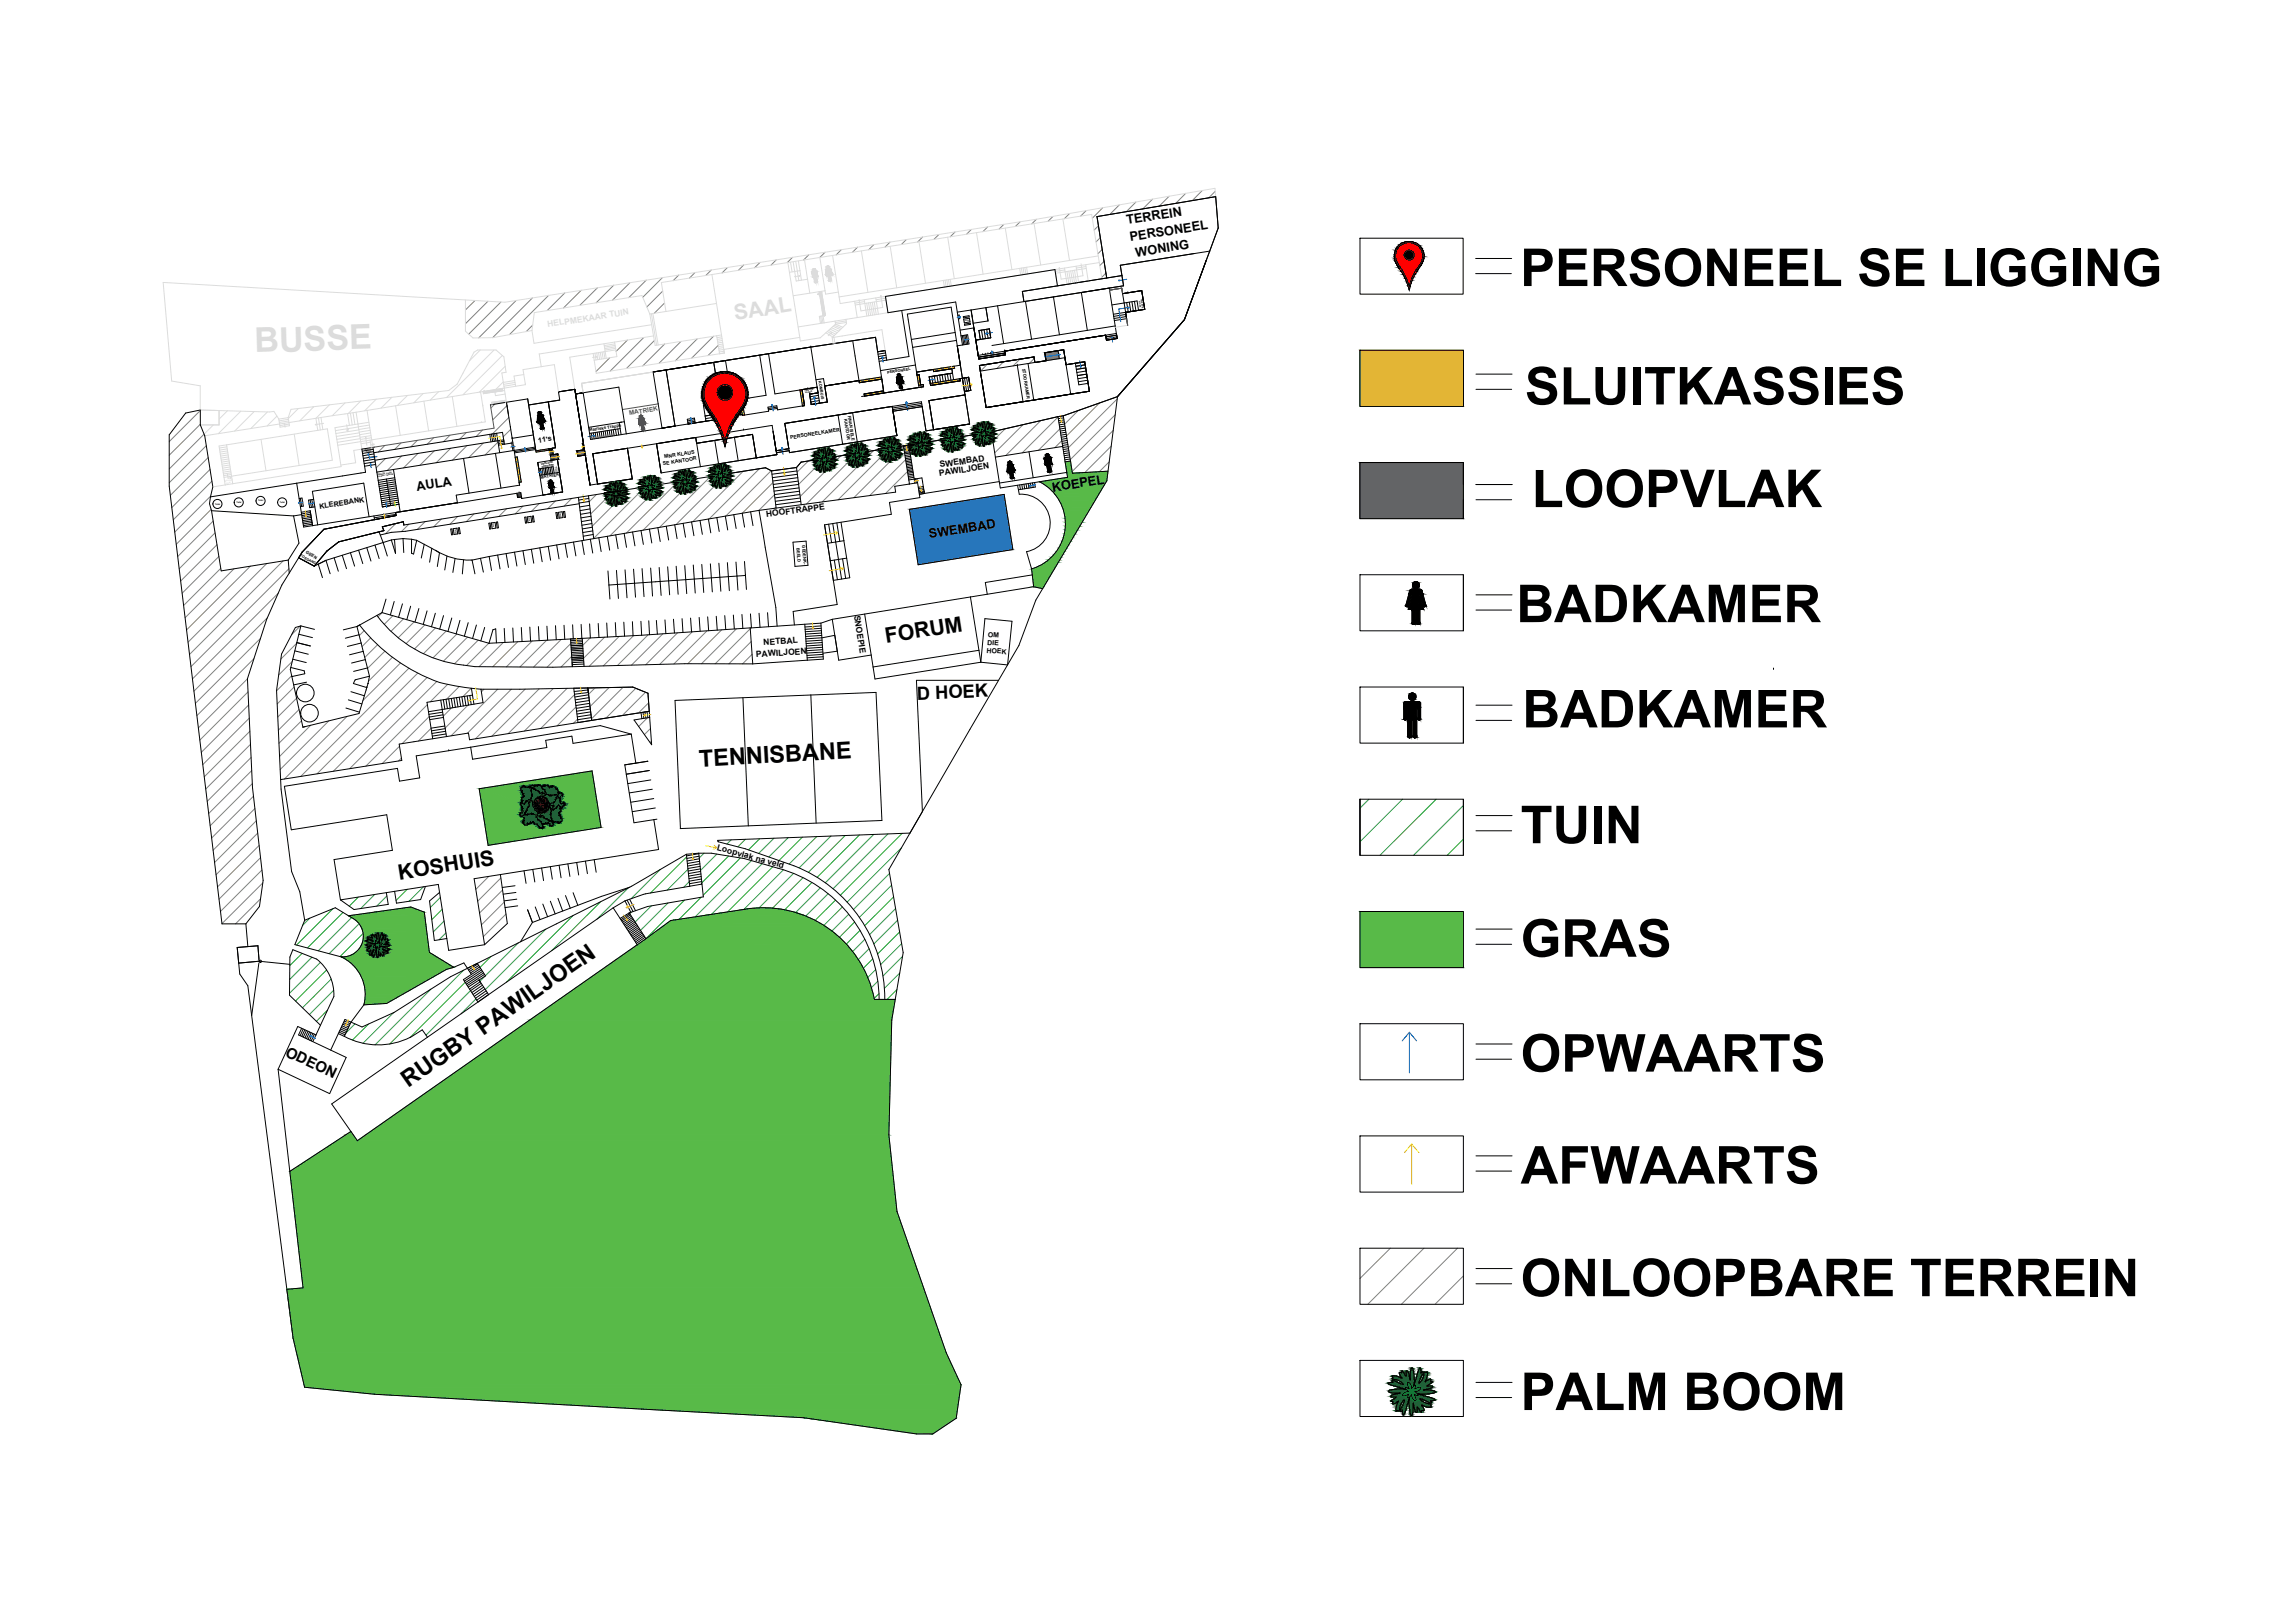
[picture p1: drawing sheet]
<svg xmlns="http://www.w3.org/2000/svg" width="297mm" height="210mm" viewBox="0 0 297 210" stroke-linecap="round" stroke-linejoin="round" font-family="sans-serif">
<defs><g id="words">
<g font-size="6.8">
<text x="196.7" y="37">PERSONEEL SE LIGGING</text>
<text x="197.3" y="52.3">SLUITKASSIES</text>
<text x="198.2" y="65.6">LOOPVLAK</text>
<text x="196.2" y="80.5">BADKAMER</text>
<text x="197" y="94.1">BADKAMER</text>
<text x="196.7" y="109.1">TUIN</text>
<text x="196.7" y="123.8">GRAS</text>
<text x="196.7" y="138.7">OPWAARTS</text>
<text x="196.7" y="153.2">AFWAARTS</text>
<text x="196.7" y="167.7">ONLOOPBARE TERREIN</text>
<text x="196.7" y="182.5">PALM BOOM</text>
</g>
<g font-size="3">
<text x="90.5" y="99.3" transform="rotate(-3 90.5 99.3)">TENNISBANE</text>
<text x="52.8" y="140.8" transform="rotate(-35 52.8 140.8)">RUGBY PAWILJOEN</text>
</g>
<g font-size="2.8">
<text x="114.6" y="83.2" transform="rotate(-9 114.6 83.2)">FORUM</text>
<text x="51.7" y="113.8" transform="rotate(-9 51.7 113.8)">KOSHUIS</text>
</g>
<text font-size="2.4" x="118.7" y="90.5" transform="rotate(-2 118.7 90.5)">D HOEK</text>
<text font-size="1.9" x="36.8" y="136.6" transform="rotate(25 36.8 136.6)">ODEON</text>
<g font-size="1.7">
<text x="145.8" y="29" transform="rotate(-9 145.8 29)">TERREIN</text>
<text x="146.3" y="31.2" transform="rotate(-9 146.3 31.2)">PERSONEEL</text>
<text x="147" y="33.2" transform="rotate(-9 147 33.2)">WONING</text>
<text x="54" y="63.5" transform="rotate(-9 54 63.5)">AULA</text>
<text x="136.2" y="63.6" transform="rotate(-9 136.2 63.6)">KOEPEL</text>
<text x="120.3" y="69.7" transform="rotate(-9 120.3 69.7)">SWEMBAD</text>
</g>
<text font-size="1.1" fill="#dcdcdc" x="70.9" y="42.3" transform="rotate(-9 70.9 42.3)">HELPMEKAAR TUIN</text>
<g font-size="1.1">
<text x="121.5" y="61.6" transform="rotate(-9 121.5 61.6)">PAWILJOEN</text>
<text x="121.6" y="60.5" transform="rotate(-9 121.6 60.5)">SWEMBAD</text>
<text x="99.2" y="66.9" transform="rotate(-8 99.2 66.9)">HOOFTRAPPE</text>
<text x="98.8" y="83.5" transform="rotate(-4 98.8 83.5)">NETBAL</text>
<text x="110.5" y="79.7" transform="rotate(81 110.5 79.7)">SNOEPIE</text>
<text x="97.8" y="85" transform="rotate(-4 97.8 85)">PAWILJOEN</text>
<text x="92.7" y="110" transform="rotate(15 92.7 110)">Loopvlak na veld</text>
</g>
<g font-size=".9">
<text x="69.7" y="57.3" transform="rotate(-9 69.7 57.3)">11's</text>
<text x="41.4" y="65.8" transform="rotate(-9 41.4 65.8)">KLEREBANK</text>
<text x="127.7" y="83.4" transform="rotate(4 127.7 83.4)">DIE</text>
<text x="127.8" y="82.4" transform="rotate(5 127.8 82.4)">OM</text>
<text x="127.6" y="84.4" transform="rotate(4 127.6 84.4)">HOEK</text>
</g>
<text font-size=".8" fill="#545454" x="81.4" y="53.7" transform="rotate(-9 81.4 53.7)">MATRIEK</text>
<g font-size=".7">
<text x="86" y="59.3" transform="rotate(-9 86 59.3)">MNR KLAUS</text>
<text x="102.3" y="56.8" transform="rotate(-9 102.3 56.8)">PERSONEELKAMER</text>
<text x="85.8" y="60.2" transform="rotate(-9 85.8 60.2)">SE KANTOOR</text>
</g>
<g font-size=".6">
<text x="132.3" y="47.7" transform="rotate(81 132.3 47.7)">STOORKAMER</text>
<text x="109.7" y="53.8" transform="rotate(81 109.7 53.8)">FINANSIELE</text>
<text x="76.2" y="55.8" transform="rotate(-9 76.2 55.8)">Matrieks Trappe</text>
<text x="109.2" y="54.2" transform="rotate(81 109.2 54.2)">KANTOOR</text>
<text x="69.9" y="62" transform="rotate(-9 69.9 62)">MATRIEK</text>
<text x="39.5" y="71.6" transform="rotate(28 39.5 71.6)">GEEN</text>
<text x="103" y="70.9" transform="rotate(85 103 70.9)">BEELD</text>
<text x="103.8" y="70.6" transform="rotate(85 103.8 70.6)">GEDENK-</text>
</g>
<g font-size=".5">
<text x="105.9" y="49.3" transform="rotate(81 105.9 49.3)">KOMBUIS</text>
<text x="114.8" y="48.4" transform="rotate(-9 114.8 48.4)">PERSONEEL</text>
</g>
<g font-size=".4">
<text x="91.2" y="52.7" transform="rotate(-9 91.2 52.7)">PERSONEEL</text>
<text x="38.8" y="72" transform="rotate(28 38.8 72)">TOEGANG</text>
</g>
<g font-size=".3">
<text x="147.6" y="38.7" transform="rotate(81 147.6 38.7)">TWEEDE</text>
<text x="94" y="52.2" transform="rotate(-9 94 52.2)">TWEEDE</text>
<text x="104.1" y="50.6" transform="rotate(-9 104.1 50.6)">TWEEDE</text>
<text x="104.2" y="50.9" transform="rotate(-9 104.2 50.9)">VLOER</text>
<text x="27.8" y="65.3">Tafel</text>
<text x="30.6" y="65.1">Tafel</text>
<text x="33.4" y="64.9">Tafel</text>
<text x="36.2" y="65.1">Tafel</text>
<text x="70" y="60.2" transform="rotate(-9 70 60.2)">VERLORE</text>
<text x="70.1" y="60.5" transform="rotate(-9 70.1 60.5)">GOEDERE</text>
</g>
<g font-size=".2">
<text x="124.7" y="41.6" transform="rotate(-9 124.7 41.6)">TAFEL</text>
<text x="147.3" y="39" transform="rotate(81 147.3 39)">VLOER</text>
<text x="47.1" y="58.3" transform="rotate(-9 47.1 58.3)">TWEEDE</text>
<text x="47.3" y="58.5" transform="rotate(-9 47.3 58.5)">VLOER</text>
<text x="48.8" y="61.5" transform="rotate(-9 48.8 61.5)">TWEEDE AULA</text>
<text x="48.9" y="61.7" transform="rotate(-9 48.9 61.7)">VLOER TRAPPE</text>
<text x="58.8" y="68.4" transform="rotate(82 58.8 68.4)">TAFEL</text>
<text x="63.7" y="67.7" transform="rotate(82 63.7 67.7)">TAFEL</text>
<text x="68.3" y="66.9" transform="rotate(81 68.3 66.9)">TAFEL</text>
<text x="72.4" y="66.3" transform="rotate(81 72.4 66.3)">TAFEL</text>
</g>
</g></defs>
<!-- layer: 0 -->
<g fill="none" stroke="#808080" stroke-width=".13">
<path d="M61.5 38.9l-1.3 1.2M63.1 39l-2.9 2.9M64.8 39.1l-4.2 4.1M66.8 38.9l-4.9 4.8M68.9 38.6l-5.2 5.1M71 38.2l-5.1 5.1M73.1 37.9l-2.3 2.3M75.2 37.6l-2.3 2.3M77.3 37.2l-2.3 2.3M79.4 36.9l-2.3 2.3M81.5 36.6l-2.3 2.2M83.6 36.3l-2.3 2.2"/>
<path d="M85.7 35.9l-2.6 2.6M85.7 37.7l-2 2M86 39.2l-1.4 1.4M87.8 35.6l-.7 .7M89.9 35.3l-.7 .7M92 34.9l-.7 .8M94.1 34.6l-.7 .7M96.2 34.3l-.7 .7M98.3 34l-.7 .6M100.4 33.6l-.7 .7M102.5 33.3l-.6 .7M104.6 33l-.6 .7"/>
<path d="M106.7 32.6l-.6 .7M108.8 32.3l-.6 .7M110.9 32l-.6 .6M113 31.7l-.6 .6M115.1 31.3l-.6 .7M117.2 31l-.6 .6M119.4 30.7l-.7 .6M121.5 30.3l-.7 .7M123.6 30l-.7 .6M125.7 29.7l-.7 .6M127.8 29.4l-.6 .6M129.9 29l-.6 .6"/>
<path d="M132 28.7l-.6 .6M134.1 28.4l-.6 .6M136.2 28l-.6 .6M138.4 27.6l-.7 .7M140.5 27.3l-.7 .7M142.1 29.2l-.6 .6M142.4 30.8l-.6 .5M142.6 32.3l-.6 .5M142.7 26.9l-1.4 1.3M142.8 33.8l-.5 .6M143.1 35.3l-.6 .6M144.8 26.5l-1.2 1.3"/>
<path d="M147 26.1l-1.3 1.3M149.1 25.8l-1.3 1.2M151.3 25.4l-1.3 1.3M153.4 25l-1.3 1.3M155.5 24.7l-1.3 1.3M157.2 24.8l-.8 .8M25.9 54.9l-4 4M25.9 53.1l-4 4M26.4 56.2l-4.5 4.5M26.7 57.7l-4.8 4.8M26.9 59.2l-4.9 4.9M49.8 57.7l-.9 .8"/>
<path d="M49.9 59.3l-1.2 1.2M51.9 57.3l-.8 .9M52 59l-1.9 1.9M54 57l-.8 .8M54.1 58.7l-1.9 1.9M56.1 56.6l-.8 .9M56.2 58.3l-1.9 1.9M58.2 56.3l-.8 .9M58.3 58l-1.9 1.9M60.3 56l-.8 .8M60.4 57.7l-1.9 1.8M62.4 55.7l-.8 .8"/>
<path d="M62.5 57.3l-1.9 1.9M64 52.3l-.5 .5M64.4 57.2l-1.6 1.7M65.6 52.5l-1.8 1.8M65.8 54l-2.1 2.2M66.1 55.6l-1 .9M66.3 57.1l-.3 .3M68.9 42.1l-.8 .8M78.9 46.3l-1.8 1.8M81.2 44l-1.5 1.5M83.3 43.7l-4.4 4.3M84.7 44.1l-3.7 3.6"/>
<path d="M86 44.5l-2.9 2.9M88.1 44.2l-2.8 2.8M90.2 43.8l-2.8 2.9M92.3 43.5l-2.8 2.9M92.9 44.7l-1.3 1.3M104.6 59.7l-1.5 1.4M106.7 59.3l-3.4 3.4M108.8 59l-5.3 5.3M110.9 58.6l-6.6 6.6M113 58.3l-6.6 6.7M115.1 58l-6.7 6.7M116.9 58l-6.4 6.4"/>
<path d="M117.2 59.5l-4.7 4.6M127.7 47.1l-.8 .9M129.8 46.8l-.8 .9M130 55.5l-1.5 1.6M131.9 46.5l-.8 .9M132.3 55l-3.6 3.6M133.8 46.4l-.6 .6M134.6 54.4l-4.5 4.5M136.9 54l-4.7 4.6M137.1 55.5l-2.7 2.8M137.4 57l-.9 .9M139.5 53.1l-1.8 1.8"/>
<path d="M142.2 52.2l-4.2 4.2M143.5 59.8l-1.3 1.2M143.8 57.7l-3.5 3.5M144 55.7l-5.3 5.3M144.3 53.7l-5.8 5.8M144.5 51.6l-6.3 6.4M27.2 60.7l-5 5M27.2 64.2l-4.6 4.7M27.3 65.9l-4.5 4.5M27.4 62.3l-5 5M27.6 67.4l-4.6 4.6M27.8 69l-4.6 4.6"/>
<path d="M28.1 70.5l-4.7 4.7M28.3 72l-4.7 4.8M28.6 73.6l-4.8 4.8M30.3 73.6l-6.4 6.3M32.4 73.3l-8.3 8.2M34.5 72.9l-10.2 10.2M34.6 79.9l-9.5 9.5M36 76.8l-11.1 11.1M36.6 72.6l-12.1 12.1M37.4 73.6l-12.7 12.7M49.4 79.3l-.5 .5M49.6 66.6h.1"/>
<path d="M50.8 79.7l-1.1 1.1M51.2 67.8l-1.3 1.3M52.9 67.8l-1 1M55 67.5l-1 1M57.1 67.2l-1 1M59.2 66.8l-1 1M61.3 66.5l-1 1M63.4 66.2l-1 1M65.5 65.8l-1 1M67.7 65.5l-1 1M69.8 65.2l-1 1M71.9 64.8l-1 1"/>
<path d="M74 64.5l-1 1M77.2 64l-1 .9M78.4 64.5l-2 2M79.6 65.1l-3 3M79.8 64.9h.1M80.3 64.4h.1M80.7 64l-.2 .2M81.4 63.3l-.5 .5M83.5 63l-6.7 6.7M85.6 62.7l-6.7 6.6M87.7 62.3l-6.7 6.7M89.8 62l-6.6 6.6"/>
<path d="M91.9 61.7l-6.6 6.5M94 61.3l-6.5 6.6M96.1 61l-6.5 6.5M98.3 60.6l-6.5 6.5M99.8 60.9l-5.9 5.9M100 62.4l-4 4M100.2 64l-2 2M100.4 65.6l-.2 .2M117.4 61l-2.8 2.9M117.7 62.6l-.2 .1M32 87.8l-6.3 6.4M32.1 89.5l-6.2 6.3"/>
<path d="M32.2 91.2l-6.2 6.2M32.2 92.9l-6 6.1M32.3 94.6l-5.9 5.9M32.4 96.3l-5.8 5.8M32.5 98l-5.7 5.7M32.6 99.7l-5.6 5.6M32.9 85.2l-7.4 7.4M33.7 82.6l-8.4 8.4M37.7 87.4l-1.9 2M37.8 85.6l-1.7 1.8M38.1 88.9l-2.2 2.2M38.4 83.3l-2.1 2"/>
<path d="M38.4 90.4l-2.5 2.4M38.7 91.8l-2.7 2.7M38.8 81l-1.1 1.1M39 93.3l-2.9 2.9M40.2 93.9l-4 4M42.5 93.3l-6.3 6.3M44.9 92.7l-8.1 8.1M47.1 81.6l-.6 .7M48 82.5l-1.2 1.2M48.8 83.4l-1.6 1.7M49.8 84.3l-2.3 2.2M50.8 85.1l-3.1 3.1"/>
<path d="M51.7 96.6l-2.3 2.2M51.8 85.8l-4.8 4.9M51.9 98.1l-.4 .4M52.2 80.1l-1.6 1.6M52.9 86.5l-14 14M53.6 80.5l-2.1 2M54 87.1l-13 13M55 80.9l-2.5 2.4M55.3 87.7l-12.2 12.1M55.3 91.2l-8 7.9M55.5 92.7l-3.5 3.5M55.8 94.3l-1.7 1.6"/>
<path d="M56.3 81.3l-2.7 2.7M56.5 88.2l-11.3 11.3M57.7 81.7l-2.9 2.9M57.9 88.6l-2.2 2.2M58.4 91.6l-1.1 1.1M59.1 82l-3.1 3.1M59.4 88.9l-1.6 1.6M60.5 82.5l-3.1 3.1M60.5 91.3l-2.9 2.9M61 89.1l-1.1 1.1M61.9 82.8l-3.1 3.1M62.6 89.2l-.3 .3"/>
<path d="M63.2 83.2l-2.8 2.9M64.4 89.2l-6 6M65.1 83.1l-3.1 3.2M66.2 89.2l-5.7 5.7M67 83.1l-3.3 3.2M67.9 89.2l-6.4 6.4M68.9 82.9l-3.4 3.4M69.8 89.2l-6.2 6.1M70.7 82.9l-3.4 3.4M71.6 89.1l-5.9 5.8M72.6 82.8l-3.6 3.5M73.4 89.1l-5.6 5.5"/>
<path d="M73.9 83.3l-3.1 3M74 84.9l-1.4 1.4M74.3 89.9l-4.3 4.4M74.5 91.5l-2.4 2.4M74.7 93.1l-.5 .5M76.3 82.6l-.9 .9M77 89l-.9 .8M78.2 82.5l-2.7 2.7M78.8 89l-2.5 2.4M80.1 82.4l-3.9 3.8M80.6 88.9l-4.1 4.1M82 82.3l-3.9 3.9"/>
<path d="M82.3 89.1l-3.9 3.8M83.5 89.6l-3 3M83.8 92.9l-1.2 1.1M83.8 82.2l-3.9 3.9M83.9 91l-1.3 1.3M84.2 94.3l-.8 .8M84.3 95.9l-.2 .2M85.8 82l-4.1 4.1M87.7 81.9l-4.2 4.1M89.6 81.8l-4.2 4.2M91.5 81.6l-4.3 4.3M93.4 81.5l-4.4 4.4"/>
<path d="M95.3 81.4l-4.6 4.5M97.1 81.4l-4.6 4.5M97.2 83l-2.9 2.9M97.3 84.7l-1.2 1.2M32.6 101.4l-5.4 5.5M32.8 103l-5.4 5.5M33 104.6l-5.4 5.4M33.2 106.2l-5.4 5.4M33.3 107.8l-5.4 5.4M33.5 109.4l-5.4 5.4M33.7 116.3l-3.2 3.3M33.7 111l-5.4 5.4"/>
<path d="M33.9 112.6l-5.4 5.4M34 114.3l-5.3 5.2M63.2 113.4l-1.6 1.7M64.8 113.6l-3 3M65 115.2l-3 3M65.2 116.7l-2.9 3M65.5 118.3l-3 2.9"/>
</g>
<g fill="none" stroke="#dcdcdc" stroke-width=".13">
<path d="M60.2 38.8v4.1l1 .8h2.6l5-.9M92.1 35.5l1.6 10.2-.6 .1M92.7 39.3l-8.6 1.3M101.9 34l1.6 10.1 2.6-.4 2-1.8M102.3 34l.2 1.2M102.6 33.9l.4 2.5 1.5-.3M103 33.9l.3 2.4M103.3 33.8l.2 1.2M103.5 35l-1.4 .2M103.5 35l.2 1.3M104.1 33.6l.4 2.5M104.5 36.1l.3 1.8"/>
<path d="M105 35.2l.1-.1h.6l.1 .6M105 35.2l.1 .6M105.2 35.4v.4M105.2 35.4h.1M105.2 35.3v.1M105.2 35.3l.2 1.2M105.2 35.8h-.1M105.4 35.8h.1M105.4 35.8l.1 .7M105.5 35.7l-.1 .1M105.5 35.8h.1M105.5 35.8l.1 .7"/>
<path d="M105.6 35.3h.1M105.6 35.3l.2 1.2M105.6 35.3l.1 .5 .1-.1M106 37.7l-3.4 .6M106 37.7l.6 4.1M106 37.8h.3l.5 3-.8 .1 .1 1M106.1 33.3l.6 4.3M106.7 37.6l-.7 .1M106.7 37.6l.1 .5 1.7-.3M106.9 34.9l-.1 .6M107 34.8l-.1 .1M107 35l-.1 .6-.1-.1"/>
<path d="M107 35h.1M107 35l-.1 .7h.2l.1 .6M107.3 35.7l.1 .5-.1 .1h-.1M107.3 35.7h.1M107.3 35.6v.1M107.4 34.9h.1M107.4 34.9l.2 .7h-.1l.1 .6-.1 .1-.1-.1-.1-.5M107.4 34.8l.3 .7-.3-.6M107.4 34.8h-.4M107.7 33.1l.9 5.3M110.6 39l.3 2.1M111.4 32.5l.9 5.3"/>
<path d="M111.8 38.8l.3 2.1M111.9 39l-1.3 .2M112.1 39.2l.3 1.7M112.4 39.2l.2 1.6M112.6 39.2l.3 1.6M112.9 39.1l.2 1.6M113.1 39.1l.3 1.6M113.3 38.6l.3 2.1M114.6 38.4l.3 2.1M114.6 38.6l-1.3 .2M114.6 38.8l-4 .7M115.2 31.9l.8 5.3"/>
<path d="M118.9 31.3l.8 5.4M122 36.3l.2 .9M122.3 36.3l.1 .8M122.5 36.2l.1 .9M122.6 30.7l.9 5.4M122.7 36.2l.1 .8M122.9 36.1l.2 .9M126.3 30.1l.9 5.4M130.1 29.5l.8 5.4M131.9 34.7l.2 .9M132.1 34.7l.2 .8M132.4 34.7l.1 .8"/>
<path d="M132.6 34.6l.1 .9M132.8 34.6l.1 .8M133.8 28.9l.8 5.4M136.5 34.9l.3 2.1M137.5 28.3l.9 5.4M137.7 34.7l.4 2.1M137.8 34.9l-1.3 .2M138 35.1l.3 1.7M138.3 35.1l.2 1.6M138.5 35.1l.3 1.6M138.8 35l.2 1.6M139 35l.3 1.6"/>
<path d="M139.2 34.5l.3 2.1M140.5 34.3l.3 2.1M140.5 34.5l-1.2 .2M140.5 34.7l-3.9 .7M142.1 33.1l-33.5 5.3M142.2 34l-33.5 5.3-.1-.9M142.6 36.1l-1.4-8.4-55.6 8.9 .6 3.7M146.2 37.8h.1M146.6 37.8h.1M146.9 37.7h.1M157.3 25.4l-.1-1-23.2 4-68.7 10.7-44.2-2.5 1.1 12.7 3.7 .6v3.2M25.9 53.1l8.9 .2 .6-.1 .7 1"/>
<path d="M25.9 53.1h2.4v1.9h-2.4M27.6 55l-1.2 1.2M29.3 57.6l13.1-2.1 .6 4.1-13 2M29.3 57.6l.7 4M29.3 57.6l-1 .1 .8 5.1M29.4 57.8l-1 .2M29.4 58.1l-1 .1M29.4 53.2l-1.1 1M29.4 58.4l-.9 .1M29.5 58.6l-1 .2M29.5 58.9l-1 .1M29.6 59.1l-1 .2"/>
<path d="M29.6 59.4l-1 .1M29.6 59.7l-.9 .1M29.7 59.9l-1 .2M31.2 53.2l-3 2.9M32.9 53.3l-2.6 2.5M33.8 56.9l.6 4M34.6 53.3l-2.1 2.2M35.8 53.9l-1.2 1.2M37.3 54l.2 1.1-1.3 .2-.1-1.1M37.3 54l-1.2 .2M37.3 54.3l-1.2 .2M37.4 54.5l-1.3 .2"/>
<path d="M37.4 54.9l-1.2 .2M38.1 56.2l.6 4M38.6 52.9l-1.3 1.3M40.6 52.6l-1.8 1.9M41.2 54.1l.2 1.5M41.5 54l.3 1.6M42.6 52.4l-1.7 1.7 .2 1.6M44.6 52.1l-1.6 1.7M45 53.5l.2 1.6M45.3 53.5l.3 1.5M45.7 53.4l.2 1.5M46.1 53.3l-19.6 3.1"/>
<path d="M46.1 53.3l.2 1.6M46.3 54.9l-3 .4 .8 5.1-14 2.2M46.3 54.9l.5 3.2-1 .2 .2 1.6-1.9 .3M46.4 55.6l-2.9 .5M46.5 56l-3 .5M46.5 56.4l-2.9 .5M46.6 56.8l-3 .4M46.7 51.9l-1.6 1.6M47.5 53.1l.7 4.8M47.7 54.6l-1.4 .3M47.8 55l-4.4 .7M47.8 55.3l-1.4 .3"/>
<path d="M47.9 57l.1 .9M47.9 55.7l-1.4 .2M47.9 57.2l-1.2 .2M47.9 56l-1.4 .3M48 56.4l-1.4 .2M48 56.6l-1.4 .3M48.7 51.7l-1.5 1.5M50.7 51.4l-1.4 1.4M51.2 52.5l.6 3.8M52.7 51.2l-1.3 1.3M54.7 50.9l-1.2 1.2M54.8 51.9l.7 3.9"/>
<path d="M56.7 50.7l-1 1.1M57.7 51.4v.1M58.5 51.3l.6 3.9M62.1 45.3l-1.4 1.4M62.2 50.7l.6 3.9-19.1 3M62.3 54.7h.1M62.5 52.5h.1M62.6 50.6h.1M63.9 45.3l-6.1 6.1M65 46l-5.1 5.1M65 50.3v.3l-2.5 .3v-.2M65.1 49.4l-1 1"/>
<path d="M65.3 50.5l-1.3 .2 .1 .5 1.3-.2M65.4 47.4l-3.4 3.4M65.4 52.1l-.1-.3-1.7 .3 .1 .3M65.5 52.1l-.6-3.8 .6-.1-.3-2-1-.9h-2.4l-.5 .3-2.2 4.1-1 .8-20.4 2.5-.4 1M66.6 49.3l-1.5 .2M66.6 49.5l-1.5 .2M66.7 49.7l-1.5 .3M67.8 48.5l-1.3 .2 .2 1.3M68 49.8h.1M68 49.8l-21.9 3.5M69.8 45.8l.2 1.7M70 47.5l-2.3 .3 .3 2"/>
<path d="M70 47.5l1.7-.3 .5 3.5M76.7 45.7l.4 2.6 16-2.5M76.7 45.7l-3 .5 .7 4.2M77 45.7l.1 .9M77.2 45.7l.1 .8M77.4 45.6l.2 .9M77.7 45.6l.1 .9M77.9 45.6l.1 .8M78.1 45.5l.2 .9M78.1 44.5l.3 1.9M79.5 44.3l.3 1.9-2.9 .4M79.6 44.5l-1.4 .2"/>
<path d="M79.6 44.7l-1.4 .2M79.6 44.9l-1.4 .2M79.6 45.1l-1.3 .2M79.7 45.3l-3 .4M84.1 40.6l.7 4.1 7.9-1.2M84.1 40.6l-1-2.4-14 2.3-.3 2.3M84.3 40.6l.6 4.1M84.3 42l-15.2 2.4-.3-1.6M84.5 40.6l.6 4M84.5 48.1l-9.3 1.5 .2 1.2M84.5 43.5l-14.7 2.3M92.7 43.5l.4 2.3"/>
<path d="M93.3 43.3l-.6 .2M93.4 43.6l-.6 .1M93.4 43.8l-.6 .1M93.5 44.1l-.7 .1M93.5 44.3l-.6 .1M93.5 44.5l-.6 .1M93.6 44.8h-.7M93.6 45l-.6 .1M93.7 45.5h-.6M103.5 43.7l-10.5 1.6M104.9 44.9l8.4-1.2 .2 1.8M106.2 40.9l.1 .9"/>
<path d="M106.3 40.9l.2 .9M106.8 43.1l.9 .5M107 42.9l.9 .5M107.2 42.8l.9 .5M107.4 42.6l.9 .4M107.6 42.4l.9 .4M107.7 43.7l6.4-1 .4 2.7M107.7 43.7l.1 .8M107.8 42.2l.9 .5M107.9 43.6l.1 .8M107.9 43.4l-.2 .3M107.9 42.1l1 .4"/>
<path d="M108 41.5l.1 .4M108.1 41.9l.9 .5M109.4 41.3l.1 .6-1.6 1.5M109.5 41.5l-1.4 .2M109.5 41.7l-1.4 .2M116.7 40.2l-13.4 2.1M123.1 47.4l.1 .9M145.9 42.1l-1.6 .3M29.1 62.8l-1.6 .2M29.7 60.2l-.9 .1M29.8 60.4l-1 .2M29.8 60.7l-1 .2"/>
<path d="M29.9 61l-1 .1M29.9 61.2l-1 .1M29.9 61.4l-1 .2M30 61.6l-1 .2M30 61.6l.1 1M30.1 62.6l-1 .2"/>
<circle cx="105.3" cy="34.9" r=".14"/>
<circle cx="107.1" cy="34.6" r=".15"/>
</g>
<g fill="none" stroke="#000" stroke-width=".13">
<path d="M127.5 39.8l.3 1.7-1.9 .3M129.1 39.6l.7 4.9M132.7 39l.8 4.9M136.3 38.4l.8 4.9M139.9 37.9l.8 4.9M143.5 37.3l.9 5.9M143.8 39.5l3.3-.6 .2 1.2M145.8 39.2l.2 1.2M145.9 37.9h.1M146.1 39.1l.2 1.2M146.4 39l.2 1.3M146.8 39l.2 1.2"/>
<path d="M156.5 32.5l-3.3 8.9-8.6 9.9M156.5 32.5l1.1-3-.3-4.1-15.4 2.6 1.3 8 1.9-.3-12.8 2 .2 1.3M156.5 32.5l-11.6 1.8 .5 2.7-19.8 3.1M183.3 34.8l-.5 .9-.5 1.4-.1-.6a8.3 8.3 0 0 0-1.3-2.4 1.74 1.74 0 0 1 .3-2.3 1.74 1.74 0 0 1 2.4 .1 1.74 1.74 0 0 1 0 2.4l-.4 .6M183.4 35l-.3 .5a6 6 0 0 0-.8 2l-.5-1.5-.8-1.3a2.03 2.03 0 0 1 .3-3.1 1.93 1.93 0 0 1 2.4 .3 1.93 1.93 0 0 1 .1 2.5l-.5 .7M48.2 57.9l.4 2.2M48.2 57.9l-1.4 .2 .4 2.2M48.3 58.2l-1.4 .2M48.3 58.4l-1.4 .3M48.4 58.7l-1.4 .3M48.4 57.9h-.2M48.4 59.1l-1.4 .2"/>
<path d="M48.5 59.4l-1.4 .3M48.5 59.8l-1.4 .2M60 59.3l.7 4.5M63.4 56.2l.1 1M63.6 56.2l.1 .9M63.8 56.1l.2 1M64 56.1l.2 1M64.1 58.7l.7 4.5M64.2 56.1l.2 .9M64.4 57l-15.9 2.6M64.4 57l.1 .6M64.4 57l.8-.1v.2l-.8 .1"/>
<path d="M64.5 57.6l.2 1M65.2 57.3l-.7 .1M65.3 57.5l-.3-1.5-16.6 2.6M65.3 57.5l-.8 .1M65.4 52.1l-2 .3M65.6 52.5l.7 4.2M65.8 53.6l-.3-1.5 2.8-.5 1 6.7M66 55.3h.1M66.2 57.3l.2 1M66.3 56.7h.1M66.3 56.7l.2 1.6M66.4 57.3l-1.1 .2"/>
<path d="M66.5 58.3l-17.7 2.8M66.5 58.3l.7 4.5M66.7 59.2l.2-.1 .5 3.3h-.2v.4M68.9 55.9h.1M69 56.3l-2.7 .4M69.3 57.9l-2.8 .4M69.3 58l-2.8 .4M69.3 58.2l-2.7 .4M69.6 59.9l.6 4.2M69.6 59.9l.1 .8 1.9-.3 .1 .8M70.9 52l1 5.9M70.9 52l-2.5 .4"/>
<path d="M71 58.1v.2l-1.6 .2-.1-.2M71 58.1l-1.7 .2M71.1 58.1l.2 1.5M71.1 58.2h.1M71.2 58l.1 .9M71.3 58l.1 .9M71.4 59.6h.1M71.6 59.5h.1M71.7 59.5h.1M71.9 57.9l-.9 .2M71.9 57.9l-.5 .1 .2 .8 .6-.1M72.1 59.5l-2.5 .4"/>
<path d="M72.1 59.5l.7 4.2-2.6 .4M72.2 58.7l.1 .7-.2 .1M72.2 58.7l-1 .2M72.4 51.8l-4 .6M72.4 51.8l-1.5 .2M74.4 50.4l1.3 8.5M74.4 50.4l.1 .6 .9-.2M74.4 50.4l-2.2 .3 .2 1.1M74.6 58.4l.1 .6 1-.1M74.6 58.4l1-.2 .1 .7M75.4 50.8l.8 4.5M75.5 57.4h-.2l.2 .8-.9 .2"/>
<path d="M75.7 58.9l.6 3.9 1-.2M76.2 55.3l.2 1.6 4.6-.8M76.5 56.1l.1 .7M76.7 56l.2 .8M77 56l.1 .8M77.3 55.9l.1 .8M77.5 55.9l.1 .8M77.8 55.9l.1 .7M78 55.8l.2 .8M78.3 55.8l.1 .8M78.6 55.7l.1 .8M78.8 55.7l.1 .8"/>
<path d="M79.1 55.6l.1 .8M79.3 55.6l.2 .8M79.6 55.6l.2 .7M79.9 55.5l.1 .8M80.1 50.1l.9 6M80.1 50.1l-4.7 .7M80.2 55.5l-3.9 .6M80.4 54.6l-.3 .1 .3 1.5M80.8 54.6l-4.6 .7M84.9 57.4l-8.2 1.3 .6 3.9 4.5-.6-.6-4M84.9 57.4l.6 3.8 12.3-1.9M84.9 57.4h.1"/>
<path d="M84.9 57.4l15-2.3 .5 3.2 1.7-.2M85.6 55.4l-4.6 .7M86.2 47.9l1.1 7.2M87.3 55.1l-1.7 .3M89.9 54.3l-1 .2M89.9 54.5l-.9 .2M91 52.4l4.4-.7 .3 2M92.3 46.9l.9 5.2M92.5 57l.5 3M93.5 52.8l1.1-.2 .2 1.4-1.1 .1M93.6 53.5l-2.4 .3 .1 .7v-.2M93.6 53.5l.1 .6"/>
<path d="M93.7 54.1l-4.7 .8-.1-.6 .9-.2 .1 .6-2.6 .4M93.9 46.7l.8 5.2M94.6 53l-1 .1M94.7 53.3l-1.1 .2M94.7 53.6l-3.4 .6M95 56.6l.5 3M95.3 53.6l-1 1.7-.5 1.8a11.9 11.9 0 0 0-2.2-4.4 2.71 2.71 0 0 1 .4-3.7 2.71 2.71 0 0 1 3.7 .1 2.71 2.71 0 0 1 .1 3.7l-.6 1M95.4 54a9.8 9.8 0 0 0-1.6 3.8 12.8 12.8 0 0 0-2.4-4.9 2.99 2.99 0 0 1 .4-4 2.99 2.99 0 0 1 4.1 0 2.99 2.99 0 0 1 .2 4.1l-.8 1.1M95.4 51.7l.3 2M95.7 51.7l-2.3 .4 .2 1.4M95.7 51.7l.3 2.1M95.7 53.7l.3-.1v.2"/>
<path d="M96 51.6l.3 2.1M96.2 55.6h.1M97.8 59.3l-.4-3.1-7.3 1.2-.1-.8 .6 3.8M98.3 46l.8 5.2-3.4 .5M99.4 45.8l.9 5.2 3.2-.5M100 55.8l.5 3-2.7 .5M100.5 52.7l-1.1 .2M100.5 52.9l-1.1 .1M102.1 58.3l-1.6 .3M103.5 50.5l.3 2M104.5 50.3h.1M104.7 51h.1"/>
<path d="M104.7 51l.3 1.4 1-.2M104.9 44.9h.1M104.9 44.9l-20.4 3.2 1.1 7.3M104.9 44.9l.8 5.2M104.9 44.9l8.4-1.2 .2 1.8M105.4 58.7v.2l-.3 .1 1.2 .4h-.9l-.3 .1 .2 .1h.6l-.5 .1-.1 .2h.3l-.3 .3h.1v.1l.4-.1-.2 .4v.2a.22 .22 0 0 0 .3 0 .22 .22 0 0 0 0-.3l.3-.4-.3 .7M105.6 49.1l.9-.1 .2 .9M105.7 50.1l-2.2 .4M105.7 50.1l-1.9 .3 .3 2.1-3.5 .5-.1-.5-1.1 .2v.5l-3.4 .6M105.7 50.1l.3 2.1M105.8 50.8l-1.1 .2M105.9 51.2l-1.1 .1"/>
<path d="M105.9 51.5l-1.1 .2M106 51.8l-1.1 .2M106.4 58.9l.2 .1 .1 .3 .2-.2v.3l.3-.2a.26 .26 0 0 1 0 .3 .26 .26 0 0 1-.3 0l.2 .3-.3-.1 .2 .4a.26 .26 0 0 1-.3-.1 .26 .26 0 0 1 0-.3l-.3 .3 .1-.3-.4 .1a.28 .28 0 0 1 .4-.3l-.3-.2h.3zM106.7 49.9l.3 2.1-1 .2M107.4 58.2l-.3 .8 .3-.5a.22 .22 0 0 1 .1-.2 .22 .22 0 0 1 .2-.1l-.1 .7 .3-.2v.2h.2l-.4 .3h.4l-.7 .2h.6l.3 .2-.9 .1h-.3l1.1 .4h-.3l.1 .2M107.4 58.2l-.1 .1-.1-.3-.4 1.1v-.9l-.1-.3-.1 .9-.2-.6-.1-.1v.4l-.3-.4v.2h-.2l.2 .3-.4-.1h-.2a.23 .23 0 0 0 0 .2 .23 .23 0 0 0 .3 0l.4 .3-.7-.2M108.4 53.7l.6 3.8M109.6 58.1l.1 .2h-.4l1.2 .5-.4-.1-.7 .2 .2 .1h.5l-.5 .1-.1 .1 .4 .1-.4 .2 .1 .1 .1 .1 .3-.2-.1 .5v.2a.23 .23 0 0 0 .2-.1 .23 .23 0 0 0 0-.2 .37 .37 0 0 1 .3-.4l-.2 .7M110.3 53.4l.6 3.8M110.3 44.1l.9 5.4 2.9-.4M110.6 58.3a.28 .28 0 0 1 .3 .4l.3-.2-.1 .2 .4-.1a.26 .26 0 0 1-.1 .3 .26 .26 0 0 1-.3 0l.2 .2h-.2l.1 .4a.26 .26 0 0 1-.3-.1 .26 .26 0 0 1 0-.3l-.3 .2 .1-.2-.4 .1a.26 .26 0 0 1 .1-.3 .26 .26 0 0 1 .3 0l-.2-.3 .3 .1zM111.7 57.6l-.3 .7 .3-.4a.23 .23 0 0 1 0-.2 .23 .23 0 0 1 .2-.1l-.1 .6 .4-.1v.1l.1 .1-.4 .2 .4 .1-.1 .1-.5 .1a.79 .79 0 0 1 .8 .1l-.8 .2-.4-.1 1.2 .4-.4 .1 .1 .2"/>
<path d="M111.7 57.6l-.2 .1-.1-.4-.4 1.2v-.9l-.1-.3-.1 .8-.1-.5-.1-.1-.1 .4-.2-.4-.1 .1h-.1l.2 .4-.7-.1a.24 .24 0 0 0 .1 .2 .24 .24 0 0 0 .2 0l.5 .3-.8-.3M112.2 59.6l-.8-.2 .5 .3a.22 .22 0 0 1 .2 0 .22 .22 0 0 1 .1 .2l-.6-.1 .1 .4h-.1l-.1 .1-.2-.4-.1 .4-.1-.1-.1-.5-.1 .8-.1-.3v-.9l-.4 1.2-.1-.4-.2 .1M113.5 45.5l.5 3.3M113.5 45.5l1-.1 .2 1.2M113.9 57.4v.2h-.3l1.2 .5-.5-.1-.7 .2 .3 .1h.5l-.5 .1-.2 .1 .4 .1-.4 .2 .2 .1v.1l.4-.2-.2 .5v.2a.23 .23 0 0 0 .3-.1 .23 .23 0 0 0 0-.2l.3-.5-.3 .8M114 48.8l-7.3 1.1M114 48.8l.3 2.1M114.3 50.6l-2.5 .4v.3M114.3 50.7h.1M114.6 45.7l-1 .1M114.6 46l-1 .1M114.7 46.3l-1 .1"/>
<path d="M114.7 46.6l-1 .2M114.9 57.6l.2 .1v.3l.3-.3-.1 .3 .4-.1a.27 .27 0 0 1-.3 .3l.2 .2h-.3l.1 .4a.26 .26 0 0 1-.2-.1 .26 .26 0 0 1-.1-.3l-.2 .2v-.2l-.3 .1a.26 .26 0 0 1 .1-.3 .26 .26 0 0 1 .2 0l-.2-.3 .3 .1zM115.4 52.6h.1M115.4 52.6l.6 3.8-13.9 2.2-.6-3.8 17.7-2.8 .6 3.8 1-.2M115.9 56.9l-.3 .7 .3-.4a.23 .23 0 0 1 0-.2 .23 .23 0 0 1 .3-.1l-.2 .6 .4-.1v.1l.1 .1-.3 .2 .3 .1-.1 .1-.4 .1a.82 .82 0 0 1 .7 .1l-.8 .2-.4-.1 1.2 .4-.3 .1 .1 .1-.1 .1-.7-.3 .4 .3a.22 .22 0 0 1 .3 0 .22 .22 0 0 1 0 .2l-.6-.1 .2 .4h-.2v.1l-.3-.4v.4l-.1-.1-.2-.5v.6l-.1 .2-.1-.3v-.9l-.4 1.1-.1-.3-.1 .1M115.9 56.9l-.1 .1-.1-.4-.4 1.2v-.5l-.1-.7-.2 .8-.1-.5-.1-.1v.4l-.3-.4v.1h-.2l.2 .4-.7-.1a.24 .24 0 0 0 .1 .2 .24 .24 0 0 0 .3 0l.4 .3-.8-.3M116.1 48.8l.5-.1 .3 .6M116.1 48.8l-.1 .7 .2-.5M116.2 48.9h.1M116.2 48.9l-.1 .8 .2-.1 .2 .7v-.1l-.1-.6M116.4 49.6h.1M116.5 49.6h.1"/>
<path d="M116.5 48.9l.3 .6-.2 .1 .1 .6v.1l-.1-.1-.1-.6M116.5 48.9l.3 .5 .1-.1M116.5 48.9h.1M116.9 57.7l.7 4.4M117.6 57.6l.8 4.9M117.6 57.7l-.7 .1M117.6 57.9l-.7 .1M117.7 58.1l-.7 .1M117.7 58.3l-.7 .1M117.7 58.5l-.7 .1M117.7 58.6l-.7 .1M117.8 56.7v.2h-.3l1.2 .4h-1l-.2 .2h.2l.6 .1-.5 .1-.1 .1h.3l-.3 .3h.1v.2l.4-.2-.2 .4v.3a.24 .24 0 0 0 .3-.1 .24 .24 0 0 0 0-.3 .37 .37 0 0 1 .3-.4l-.3 .8"/>
<path d="M117.8 58.8l-.7 .1M117.8 59l-.7 .2M117.8 59.3l-.7 .1M117.9 59.4l-.7 .2M117.9 59.6l-.7 .1M117.9 59.8l-.7 .2M118.4 47.2l.5 2.9M118.4 47.2l-1-6.6 5.6-.9 1.2 7.6M118.4 47.2l-4.5 .8M118.6 48.2v.3h.3l.2 1.3h.3M118.8 56.9l.2 .2 .1 .2 .2-.3v.3l.3-.1a.26 .26 0 0 1-.1 .2 .26 .26 0 0 1-.2 .1l.2 .2h-.3l.1 .4a.26 .26 0 0 1-.2-.1 .26 .26 0 0 1 0-.3l-.3 .2v-.3l-.3 .2a.27 .27 0 0 1 .3-.3l-.2-.3 .3 .1zM119.2 52.2l-3.7 .6-.1-.2"/>
<path d="M119.3 52.4l-3.8 .6M119.3 52.6l-3.8 .6M119.4 49.8l.1 .2-8 1.3M119.4 49.8l-.6 .1M119.8 56.2l-.3 .7a.42 .42 0 0 0 .4-.5v-.2h.2l-.2 .6 .4-.2v.2h.2l-.4 .3h.3v.1l-.5 .2a.82 .82 0 0 1 .7 .1l-.8 .2-.3-.1 1.1 .4-.3 .1v.1M119.8 56.2h-.1l-.1-.3-.4 1.2v-.9l-.1-.3-.1 .8-.2-.5-.1-.1v.3l-.3-.3v.1h-.2l.2 .4-.7-.2a.24 .24 0 0 0 .1 .3 .24 .24 0 0 0 .3 0 .37 .37 0 0 1 .4 .3l-.8-.3M120.4 49.6l4.9-.8 .3 1.7-.8 .1M120.4 58.2l-.8-.3a.7 .7 0 0 0 .7 .4l.1 .2-.7-.1 .2 .3h-.2v.2l-.3-.4v.4l-.1-.1-.1-.6-.2 .9-.1-.6v-.6l-.4 1.1-.1-.3-.1 .1M120.6 48.7l.1 .9M120.9 48.7l.1 .8M121.2 48.6l.2 .9M121.6 48.6l.1 .8"/>
<path d="M121.9 48.5l.1 .8M121.9 56.1l.1 .2h-.3l1.1 .5-.4-.1-.7 .2 .2 .1h.6l-.6 .1-.1 .1 .4 .1-.4 .2 .2 .1v.1l.3-.2-.1 .5v.2a.23 .23 0 0 0 .2-.1 .23 .23 0 0 0 0-.2l.3-.5-.3 .8 .2-.1 .1 .4 .4-1.2v.9l.1 .3 .1-.8 .1 .5 .2 .1v-.4l.3 .4v-.1h.1l-.1-.4 .6 .1a.23 .23 0 0 0-.1-.2 .23 .23 0 0 0-.2 0l-.4-.3 .7 .2M122.2 48.4l.2 .9M122.6 48.4l.1 .8M122.9 48.3l.1 .9M122.9 56.3l.2 .1 .1 .3 .3-.2-.1 .2 .4-.1a.27 .27 0 0 1-.4 .3l.3 .2h-.3l.1 .4a.26 .26 0 0 1-.3-.1 .26 .26 0 0 1 0-.3l-.2 .2v-.2l-.4 .1a.26 .26 0 0 1 .1-.3 .26 .26 0 0 1 .3 0l-.2-.3 .3 .1zM123.1 47.7l.1 .6M123.2 48.3l-3 .5 .2 1.1 3.8-.6v-.3h.3M123.2 48.3l.2 .8M123.4 47.4l.1 .3-2.7 .4-.1-.3-2.1 .4M123.6 43l-5.7 .9M123.7 44.1l-5.6 .9"/>
<path d="M123.9 40.8h.2l.1 .4-.2 .1M124 55.6l-.3 .7 .3-.4a.21 .21 0 0 1 0-.2 .21 .21 0 0 1 .3-.1l-.2 .6 .4-.1v.1l.1 .1-.4 .2 .4 .1-.1 .1-.5 .1a.82 .82 0 0 1 .8 .1l-.8 .2-.4-.1 1.2 .4-.3 .1v.2M124 55.6l-.2 .1v-.4l-.4 1.2v-.5l-.2-.7-.1 .8-.1-.5-.1-.1-.1 .4-.2-.4v.1h-.2l.2 .4-.4-.1h-.3a.22 .22 0 0 0 .1 .2 .22 .22 0 0 0 .2 0l.5 .3-.8-.3M124.2 47.3l-5.6 .9M124.2 47.3l.6 3.3M124.3 43.5l-.7-4.4-6.9 1.1 .9 5.9-2.9 .5M124.3 43.5l.9-.2 .2 1.2-1.6 .3M124.3 43.5l.2 1.1M124.5 43.4l.2 1.2M124.6 41l.8-.1v.1l-.8 .1zM124.7 43.4l.2 1.2M124.7 41.3l.7-.1 .1 .5-.7 .1z"/>
<path d="M124.8 48.9l.2 1.7M124.8 41.9l.7-.1v.2l-.7 .1zM124.8 50.6v.5M124.8 43.4l.2 1.2M124.8 51.1l-4.6 .7 .6 3.8M124.8 51.1l.6 3.8-4.6 .7M125 43.3l.2 1.2M125 48.9l.3 1.7M125.6 40.1l1 5.9M125.6 40.1l-1.8 .3M125.7 40.5h.1M125.8 41h.1"/>
<path d="M126 55.4v.1l-.3 .1 1.2 .4h-.9l-.3 .1 .3 .1h.5l-.5 .2-.1 .1h.3l-.3 .3h.1v.2l.4-.2-.2 .4v.3a.23 .23 0 0 0 .3-.1 .23 .23 0 0 0 0-.3l.3-.4-.3 .7M126 42.4l-1.8 .3M126.8 48l.8 4.7 10.9-1.7M126.8 43.9l-.2-1.1 1.4-.2 .2 1.1-2 .3M127 42.7l.2 1.2M127 55.5l.2 .1 .1 .3 .2-.2v.3l.4-.1a.26 .26 0 0 1-.1 .2 .26 .26 0 0 1-.3 0l.2 .3-.3-.1 .2 .4a.27 .27 0 0 1-.3-.3l-.3 .2 .1-.3-.4 .1a.27 .27 0 0 1 .4-.3l-.3-.2h.3zM127.1 45.9h.1M127.3 42.7l.2 1.1M127.5 45.8h.1M127.7 42.6l.1 1.2M127.8 45.8h.1M128 54.8l-.3 .8 .3-.4a.22 .22 0 0 1 .1-.3 .22 .22 0 0 1 .2-.1l-.1 .7 .3-.2v.2h.2l-.4 .3h.4l-.1 .1-.5 .1a.78 .78 0 0 1 .7 .2l-.8 .1h-.3l1.1 .4-.3 .1 .1 .1"/>
<path d="M128.1 54.8l-.2 .1-.1-.3-.4 1.1v-.9l-.1-.2-.1 .8-.2-.5-.1-.2v.4l-.3-.3v.1h-.2l.2 .4-.7-.2a.25 .25 0 0 0 .4 .3l.4 .3-.7-.3M128.2 45.7h.1M128.3 55.9l1 6.6M128.3 55.9l-24.7 3.9-.6 .7M128.5 45.7h.1M128.6 56.9l-.8-.3 .4 .3a.22 .22 0 0 1 .3 0 .22 .22 0 0 1 .1 .3l-.7-.2 .2 .4h-.2v.1l-.3-.3v.3l-.1-.1-.1-.5-.1 .9-.2-.9v-.4l-.4 1.2v-.3h-.2M130 45.4h.1M130 45.4l.1 .5-3.5 .6v-.5M130 45.7l-3.4 .5M131.6 47.3h.1M131.6 47.3l.8 4.7 .4-.1M133 47l.7 4.8"/>
<path d="M133.1 58.5l.6 3.3M133.7 51.8h.1M133.9 46.9l-.1-.7-7.1 1.1 .1 .7M135.1 59.4l.1-.2 .7-.1 .2 .9-.1 .1-.1-.7M135.1 59.4l.1 .7 .1 .1 .1-.1M135.3 59.5l.1 .6M135.3 59.5h.1M135.3 59.5l.2 1.5M135.8 59.5l.2 1.4M135.8 59.4v.1M135.8 59.4h.1M136.9 53.9l.6 3.9"/>
<path d="M136.9 53.9l-8.6 2M136.9 45.4l.1 1M137.5 57.8l.5 3.3M137.5 57.8l-8.7 1.4M137.6 53.8l1.1 7.4 4.6-.2M137.6 53.8l-.7 .1M137.6 54.1l-.7 .1M137.6 54.3l-.6 .1M137.7 54.6l-.7 .1M137.7 54.9l-.7 .1M137.8 46.3l.7 4.7M137.8 46.3l-11 1.7"/>
<path d="M137.8 55.1l-.7 .2M137.8 46.3l-.2-1-2.4 .4 .1 1M137.8 46.3l.1 .9 2.4-.4 .6 3.8-2.4 .4M137.8 55.4l-.7 .1M137.9 55.7l-.7 .1M137.9 55.9l-.7 .1M137.9 56.2l-.6 .1M138 56.5l-.7 .1M138 56.7l-.7 .2M138.1 57l-.7 .1M138.1 57.3l-.7 .1M138.2 57.5l-.7 .1"/>
<path d="M138.2 57.8l-.7 .1M138.2 58.1l-.7 .1M138.3 58.3l-.7 .1M138.3 58.6l-.7 .1M138.4 58.9l-.7 .1M138.4 59.1l-.7 .1M138.4 59.4l-.6 .1M138.5 59.7l-.7 .1M139.1 47l.5 2.8 1.2-.2M140.4 47.2l-1.2 .2M140.5 47.6l-1.2 .2M140.5 48l-1.2 .2"/>
<path d="M140.6 48.4l-1.2 .2M140.6 48.8l-1.2 .2M140.7 49.2l-1.2 .2M144 40.7l4.1-.7-.4-2.4-2.5 .4 .6 3.2-1.6 .3M144.1 41h.1M144.3 42.2l-16 2.5M144.4 43.2l-17.8 2.8M144.4 43.2l.1 .6-1.4 .2-.1-.6-13 2M144.5 43.4l-1.4 .2M144.5 43.6l-1.4 .2M144.6 51.3l-1.4 10.9-9.2 15.5-2.2 5.8-16.8 29 1.8 10.8-1.4 8.7-.4 14.9 1 9.9 6.4 18.3 1.9 4.1-.6 4.3-3 2.1h-2.1l-14.6-2.1-55.5-3.1-9.1-.9-1.5-6.3M144.6 51.3l-7 2.5"/>
<path d="M145.7 40.7l-1.6 .2M145.7 41l-1.6 .2M27.2 64.3l.3-1.3-1-6.6-.6-1.4v-1.9l-1.9 .4-2.1 2.8v6.6l6.8 56.7h3.1M27.2 64.3l-.1 .9 .3 .9M27.4 66.1l10.6 .7M27.4 66.1l1.2 7.8 8.7-1.4M37.3 72.5l.1 1.7M38 66.8l.7 3.5-1.4 2.2M38.4 62.5l.9 5.7 1.1-.2M38.6 72.2l2.1 1.1M38.7 64.5l.4-.1 .1 1.1-.3 .1M38.9 64.5l.1 1"/>
<path d="M39 66.3l1.1-.2 .3 1.9M39 66.6l-1 .2M40.1 64.7l.2 1M40.2 66.3l-1.2 .2M40.2 66.5l-1.2 .2M40.2 66.8l-1.1 .1M40.3 67l-1.2 .1M40.3 67.2l-1.1 .2M40.3 64.7l.2 .9M40.3 67.4l-1.1 .2M40.4 67.6l-1.2 .2M40.4 67.8l-1.1 .2"/>
<path d="M40.6 64.6l-.7 .1 .2 1 .6-.1M41.1 67.9l-.7 .1M41.9 68.5l-2.8 2.9-2.6 4.3-2 4.5-2.5 7.6 .7 14.1 1.3 12-.4 3.4-1.8 2.3M42.2 72.5l.5 1.7M42.2 72.5l-1.5 .8M42.2 72.5l-1 .5 .5 1.7M43.2 72.2l.6 1.7M44.3 71.9l.5 1.7M45.3 71.5l.6 1.8M46.4 71.2l.5 1.7M47.2 60.3l.1 .8-20.1 3.2M47.5 70.9l.5 1.7"/>
<path d="M47.7 66.9l-.6-4.4-6.7 1.1 .7 4.3M48.4 66.8l.1 .5-6.6 1.2M48.5 70.5l.6 1.8M48.6 60.1l.9 5.5M48.6 60.1l-1.4 .2M48.8 79.6a16.1 16.1 0 0 0 11.2 6.5l1.5 .2h10l17.1-.4h8.8M49 68.8l1.1 3.2M49.4 79.3l13.9 3.9M49.4 79.3l-3.2 1.8M49.9 77.5l-.5 1.8M50 62l.5 3.4M50.6 69.9l-8.4 2.6"/>
<path d="M50.8 65.4l-1.3 .2M50.9 60.8l.7 4.5M51 77.8l-.5 1.8M51 69.8l.2 1.8-.6-1.7M51 69.8l-.4 .1M51.1 61.8l-2.2 .4M51.1 62.1l-2.1 .3M51.2 62.4l-2.2 .3M51.2 66.3v.4l-9.3 1.8M51.2 62.6l-2.1 .4M51.2 66.6l-2.8 .4M51.2 62.9l-2.1 .3"/>
<path d="M51.3 63.1l-2.2 .4M51.3 63.4l-2.1 .4M51.4 63.7l-2.2 .3M51.4 63.9l-2.1 .4M51.5 64.2l-2.2 .3M51.5 64.5l-2.2 .3M51.5 64.7l-2.1 .4M51.6 65l-2.2 .3M51.6 65.3l-2.1 .3M51.6 65.3l.2 .9M52.1 78.1l-.5 1.8M52.1 69.7l-1.1 .1"/>
<path d="M52.1 69.7l.1 1.8M52.1 69.7l1.1 .1M53.1 78.5l-.5 1.7M53.2 69.8l.7 .1-.4 1.8-.3-.1zM53.9 69.9l1 .5M54.2 78.7l-.5 1.8M54.9 70.4l1 .6M54.9 70.4l-.4 1.8M55.3 79.1l-.5 1.7M55.9 71l.9 .5M55.9 71l-.3 1.8M56.3 79.4l-.5 1.7"/>
<path d="M56.3 71.2a8.1 8.1 0 0 0 4.8 1.3M56.9 71.5l-.3 1.8M57.4 79.7l-.5 1.7M57.8 72l-.3 1.8M58.3 68.5l.2-.1 .1 .8h-.2zM58.4 80l-.4 1.7M58.6 68.4h.5l.1 .7-.5 .1zM58.9 72.3l-.3 1.8M59.2 65.1l-18.1 2.8M59.3 68.3h.1l.1 .8h-.1zM60 72.5l-.2 1.8M61.1 72.5l.3 1.8"/>
<path d="M62.2 72.2l.3 1.8M63.2 67.7h.2l.1 .7-.2 .1zM63.3 72l.3 1.8M63.3 72l-2.2 .5M63.6 67.7l.4-.1 .2 .7-.5 .1zM64.2 67.6l.2-.1 .1 .8h-.2zM64.4 71.8l.3 1.8M65.5 71.6l.3 1.8M66.6 71.5l.3 1.8M66.9 63.8l.1 .6 .5-.1v.2M66.9 63.8l-7.7 1.3M67.2 63.8h.1"/>
<path d="M67.2 62.8l-8.2 1.3 .2 1M67.4 63.8l.1 .7M67.4 63.8h.1M67.4 63.8h-.5M67.4 63.9l-.5 .1M67.4 64l-.5 .1M67.4 64.2h-.5M67.7 71.3l.3 1.8M67.9 66.9h.1l.1 .8h-.1zM68.2 66.9l.5-.1 .1 .8h-.5zM68.7 71.1l.4 1.8M68.9 66.8h.1l.1 .7h-.1z"/>
<path d="M69.8 70.9l.3 1.8M69.9 60.6l.1 .9M70.1 60.6l.1 .9M70.2 64.1l-2.7 .4M70.3 60.6l.2 .8M70.5 60.6l.2 .8M70.7 60.5l.2 .8M70.9 70.7l.3 1.8M70.9 60.5l.2 .8M71.1 60.5l.2 .8M71.4 60.4l.1 .9M71.9 66.3h.2l.1 .8h-.2z"/>
<path d="M72 70.5l.3 1.8M72.2 66.3l.5-.1 .1 .8-.4 .1zM72.4 61.1l-2.6 .4M72.7 62.9h.1M72.9 66.2h.2l.1 .7-.2 .1zM73.1 70.3l.3 1.8M74.2 70.2l.3 1.7M74.8 64.4l.7 5.5M74.9 65.2l-22.5 3.6-1.8 .1-1.4 .3M75.3 70l.3 1.8M76.1 64.2l.7 5.5M76.2 64.5l-1.3 .2"/>
<path d="M76.2 64.9l-1.3 .2M76.3 65.4l-1.3 .2M76.3 65.9l-1.3 .2M76.4 69.8l.3 1.8M76.4 66.3l-1.3 .3M76.5 66.8l-1.3 .2M76.5 67.3l-1.3 .2M76.6 67.8l-1.3 .2M76.6 68.2l-1.3 .2M76.7 68.7l-1.3 .2M76.7 69.2l-1.2 .2M77.5 69.6l.3 1.8"/>
<path d="M78.4 63.1l.1 .2h-.4l1.2 .5-.5-.1-.7 .2 .3 .1h.5l-.5 .1-.1 .1 .4 .1-.4 .2 .1 .1v.1l.4-.2-.1 .4v.3a.23 .23 0 0 0 .2-.1 .23 .23 0 0 0 0-.2 .37 .37 0 0 1 .3-.5l-.3 .8M78.6 69.4l.3 1.8M78.7 73.9l.2 3.6M79.4 63.3a.28 .28 0 0 1 .3 .4l.3-.2-.1 .2 .4-.1a.27 .27 0 0 1-.4 .3l.2 .3-.3-.1 .2 .4a.26 .26 0 0 1-.3-.1 .26 .26 0 0 1 0-.3l-.3 .2 .1-.3-.4 .2a.26 .26 0 0 1 .1-.3 .26 .26 0 0 1 .3 0l-.2-.3 .2 .1zM79.7 69.2l.3 1.8M79.8 73.8l.2 3.6M80.4 62.6l-.2 .7 .3-.4a.23 .23 0 0 1 0-.2 .23 .23 0 0 1 .2-.1v.2l-.1 .4 .3-.1 .1 .1 .1 .1-.4 .2h.4l-.1 .2-.5 .1a.79 .79 0 0 1 .8 .1l-.9 .2-.3-.1 1.2 .4-.4 .1 .1 .2M80.5 62.6h-.2l-.1-.3-.4 1.2 .1-.4-.2-.8-.1 .2v.6l-.1-.5-.1-.1-.1 .4-.2-.4-.1 .1h-.1l.1 .4-.4-.1h-.2a.22 .22 0 0 0 .1 .2 .22 .22 0 0 0 .2 0l.4 .3-.7-.3M80.7 69l.4 1.8M80.9 73.7l.2 3.7M81 64.6l-.8-.2 .5 .3a.21 .21 0 0 1 .2 0 .21 .21 0 0 1 .1 .2l-.7-.1 .2 .3h-.1l-.1 .2-.2-.4-.1 .4-.1-.1-.1-.5-.1 .8-.1-.3v-.9l-.5 1.2v-.4l-.2 .1M81.8 68.9l.3 1.7"/>
<path d="M82 73.7l.2 3.6M82.8 62.3l.1 .2-.3 .1 1.1 .4-.4-.1-.7 .2 .2 .1h.6l-.6 .1-.1 .1 .4 .1-.4 .3h.2v.1l.3-.1-.1 .4v.2a.23 .23 0 0 0 .2-.1 .23 .23 0 0 0 .1-.2l.2-.4-.2 .7M82.9 68.7l.3 1.7M83.1 73.6l.2 3.6M83.8 62.5a.27 .27 0 0 1 .3 .4l.3-.2-.1 .2 .4-.1a.27 .27 0 0 1-.4 .3l.3 .3-.3-.1 .1 .4a.26 .26 0 0 1-.3-.1 .26 .26 0 0 1 0-.3l-.2 .2v-.2l-.4 .1a.26 .26 0 0 1 .1-.3 .26 .26 0 0 1 .3 0l-.2-.3 .3 .1zM84 68.5l.3 1.8M84.2 73.5l.2 3.6M84.9 61.8l-.3 .8 .3-.5a.23 .23 0 0 1 0-.2 .23 .23 0 0 1 .3-.1l-.2 .7 .4-.2v.1l.1 .1-.4 .2 .4 .1-.1 .1-.5 .1a.82 .82 0 0 1 .8 .1l-.8 .2-.4-.1 1.2 .5h-.3v.2M84.9 61.8l-.2 .1v-.4l-.4 1.2v-.3l-.1-.9-.2 .3v.5l-.1-.5-.1-.1v.4l-.3-.4v.1h-.2l.2 .4-.7-.1a.24 .24 0 0 0 .1 .2 .24 .24 0 0 0 .2 0l.5 .3-.8-.2M85.1 68.3l.3 1.8M85.3 73.4l.2 3.7M85.4 63.9l-.7-.3 .4 .3a.22 .22 0 0 1 .3 0 .22 .22 0 0 1 0 .3l-.6-.2 .1 .4h-.1v.1l-.3-.4v.4l-.2-.1-.1-.5v.6l-.1 .2-.1-.3v-.9l-.4 1.2-.1-.4-.2 .1"/>
<path d="M86.2 68.1l.3 1.8M86.4 73.3l.2 3.7M87.3 67.9l.3 1.8M87.3 61.6l.1 .2h-.4l1.2 .4h-.9l-.2 .1 .1 .1 .6 .1-.5 .1-.1 .1h.4l-.4 .3h.2v.2l.3-.2-.1 .4v.3a.23 .23 0 0 0 .2-.1 .23 .23 0 0 0 0-.3l.3-.4-.2 .8M87.5 73.3l.2 3.6M88.3 61.7l.2 .2 .1 .3 .3-.3-.1 .3 .4-.1a.28 .28 0 0 1-.4 .3l.2 .2h-.2l.1 .3a.26 .26 0 0 1-.3-.1 .26 .26 0 0 1 0-.2l-.2 .2v-.3l-.4 .1a.26 .26 0 0 1 .1-.2 .26 .26 0 0 1 .3 0l-.2-.3 .3 .1zM88.4 67.7l.3 1.8M88.6 73.2l.2 3.6M89.3 80l.2 1.8M89.4 61.1l-.3 .7 .3-.4a.22 .22 0 0 1 0-.3 .22 .22 0 0 1 .3 0l-.2 .6 .4-.2v.2h.1l-.4 .3h.4l-.1 .1-.5 .2h.6l.2 .1-.3 .1h-.9l1.2 .4-.4 .1 .1 .1M89.4 61.1h-.2v-.3l-.5 1.2 .1-.5-.2-.7-.1 .8-.1-.5-.1-.1-.1 .3-.2-.3-.1 .1h-.1l.2 .4-.4-.2h-.3a.24 .24 0 0 0 .1 .3 .24 .24 0 0 0 .2 0 .37 .37 0 0 1 .4 .3l-.7-.3M89.5 67.5l.3 1.8"/>
<path d="M89.7 73.1l.2 3.6M89.9 63.1l-.7-.3 .4 .3a.23 .23 0 0 1 .2 0 .23 .23 0 0 1 .1 .3l-.6-.1 .1 .3h-.1l-.1 .2-.2-.4-.1 .4-.1-.2-.1-.5-.1 .9-.1-.3v-.9l-.4 1.1-.1-.3h-.2M90.5 79.9l.1 1.8M90.6 67.3l.3 1.8M90.8 73l.2 3.7M91.6 79.8l.1 1.8M91.6 67.2l.4 1.8M91.9 73l.3 3.6M91.9 60.8l.1 .2h-.4l1.2 .4h-.9l-.2 .2 .1 .1h.6l-.5 .1-.1 .1h.4l-.4 .3h.1l.1 .2 .3-.2-.1 .7a.24 .24 0 0 0 .2-.1 .24 .24 0 0 0 0-.2l.3-.5-.2 .8M92.7 79.8l.1 1.8M92.7 67l.3 1.8M92.9 61l.2 .1 .1 .3 .3-.3-.1 .3 .4-.1a.26 .26 0 0 1-.1 .3 .26 .26 0 0 1-.3 0l.2 .2h-.2l.1 .4a.26 .26 0 0 1-.3-.1 .26 .26 0 0 1 0-.3l-.3 .2 .1-.3-.4 .2a.27 .27 0 0 1 .4-.3l-.2-.3 .3 .1z"/>
<path d="M93 72.9l.3 3.6M93.8 79.7l.1 1.8M93.8 66.8l.3 1.8M94 60.3l-.3 .7 .3-.4a.21 .21 0 0 1 0-.3 .21 .21 0 0 1 .3 0l-.2 .6 .4-.1v.1h.1l-.4 .3h.4l-.1 .2-.5 .1a.78 .78 0 0 1 .8 .1l-.8 .2-.4-.1 1.2 .4-.3 .1v.2M94 60.3h-.2v-.3l-.4 1.2-.1-.9-.1-.3-.1 .8-.1-.5-.1-.1-.1 .4-.2-.4-.1 .1h-.1l.2 .4-.7-.2a.23 .23 0 0 0 .1 .3 .23 .23 0 0 0 .2 0l.5 .3-.8-.3M94.1 72.8l.3 3.6M94.5 62.3l-.7-.3a.42 .42 0 0 0 .5 .4h.2v.2l-.6-.1 .1 .3h-.1v.2l-.3-.4v.3h-.1l-.2-.6v.6l-.1 .3-.2-.9 .1-.3-.4 1.1-.1-.3-.2 .1M94.9 79.6l.1 1.8M94.9 66.6l.3 1.8M95.2 72.7l.3 3.7M96 79.5l.1 1.8M96 66.4l.3 1.8"/>
<path d="M96.3 72.7l.1 1.8M96.4 74.5h.1M96.4 74.5l-17.6 1.2M96.4 74.5l.2 1.8M97.1 79.4l.1 1.9M97.1 66.2l.3 1.8M98.2 79.4l.1 1.8M98.2 66l2.2 12.6 .1 2.4M98.2 66l-34.9 6M99.3 79.3l.1 1.8M99.8 60.9l-.8-.4-46.8 7.4v-.4l-2.7 .7 .2 .5-5.9 1.4-1.5 1.2-1.6 2M99.8 60.9l.6 4.9"/>
<path d="M102.6 70.2l1.7-.2 .2 3.2-1.7 .1zM103 60.5l.6 4.8M103 60.5l-3.2 .4M103.1 60.9l-3.2 .5M103.2 61.4l-3.3 .4M103.2 61.8l-3.2 .4M103.3 62.3l-3.3 .4M103.3 62.7l-3.2 .4M103.4 63.1l-3.3 .5M103.4 63.6l-3.2 .4M103.5 64l-3.2 .4M103.5 64.4l-3.2 .5"/>
<path d="M103.6 64.9l-3.2 .4M106.7 67.9l1.6 10.3-5.7 .9 .2 1.8M106.7 67.9l1.1 7.2 2.1-.3-.7-4.8M107.2 67.8l.4 2.4M107.7 67.8l1.2 7.1M107.9 72.5l.4 2.5M108 60.3l-.8-.3 .4 .3a.23 .23 0 0 1 .3 0 .23 .23 0 0 1 .1 .3h-.3l-.4-.2 .2 .4h-.2v.1l-.3-.4v.4l-.1-.1-.1-.5-.1 .8-.2-.7v-.5l-.4 1.2v-.3h-.2M108.3 67.7l.3 2.4M108.8 67.6l.4 2.4M109 72.3l.4 2.6M109.2 70l-2.2 .3M109.5 72.2l-2.1 .4"/>
<path d="M111.9 79.5l.8 5.3M117.7 65.9l12.2-1.9 1.1 7.1-12.2 2zM117.7 62.6l-.1-.5 1.7-.3 .3 2.1-.7 .1M117.7 62.6l-1.9 .3 .1 .8-17.7 2.3M118 60l-.7 .1M118 60.2l-.7 .1M118 60.4l-.7 .1M118.1 60.6l-.7 .1M118.1 60.8l-.7 .1M118.1 61l-.7 .1M118.1 61.1l-.6 .2M118.2 61.4l-.7 .1"/>
<path d="M118.2 61.6l-.7 .1M118.2 61.8l-.7 .1M118.3 62h.2v.5M118.6 62l.3 2M118.7 62.5l-1 .1M118.9 63.6l.7-.1v.2l-.7 .1M118.9 64l.1 .4-3.9 .6 .2 1.6-8.6 1.3M119.4 62.4h.1M119.5 63l-.7 .1M119.5 63.1l-.7 .2M119.5 63.3l-.6 .2M125.5 77.3l1.1 6.9"/>
<path d="M129.3 62.3l-10.4 1.7M130.4 60.2l-.1 .9 .2-.7M130.5 60.1l-.1 .1M130.5 60.1h.5l.3 .8-.4-.6M130.5 60.4h.1M130.5 60.4l-.1 .8h.2l.1 .7h.1l.1-.1-.1-.6M130.8 61.1h.1M130.9 61.1l.1 .7M130.9 60.3h.1M130.9 60.3l.3 .8h-.2l.1 .7M131.1 61.8v.1l-.1-.1M131.6 62.8l.3 1.2a3.8 3.8 0 0 1 3.9 3.2 3.8 3.8 0 0 1-3 4.2l.7 2.2 .2 2.3"/>
<path d="M131.9 62.8l.1 .5M132.2 62.7l.1 .6M132.5 62.7l.1 .6M132.7 62.6l.1 .6M133 62.6l.1 .6M133.3 62.5l.1 .6M133.5 74.4l-6 1 .2 1.5M133.6 62.5l.1 .6M133.7 75.9l-26 4.2M133.7 75.9l1.2 .3M133.8 62.4l.1 .6-2.1 .4M134.5 62.3a6.1 6.1 0 0 1 3.3 6 6.1 6.1 0 0 1-4.4 5.3"/>
<path d="M135.6 60.1h.1M135.6 60.1l.1 .9M135.6 60v.1M135.7 60h.1M135.7 60v.1M135.7 60l.1 1M138 61.1l.1 .7-8.7 1.3-.1-.6M138 61.1l-8.7 1.4M181.9 78.3l.1 .2 .2-.1M182.6 76.9h.1l-.5 2h.5v1.7l.2 .2 .2-.2v-1.7h.1v1.7l.3 .2 .2-.2v-1.7h.5l-.5-2M182.6 76.9l-.4 1.5M182.7 76.9h.1"/>
<path d="M183.7 76.9h.1M183.7 76.9l.5 1.5 .1 .1h.1l.1-.2-.5-1.8-.3-.2h-1.2l-.6 2M37.6 86.4l1.8 .4v.4l-1.6 .4 .1-.1M37.9 85.3l1.7 .4M38.1 84.2l1.8 .5M38.4 83.2l1.7 .4M38.7 82.1l1.7 .4M38.9 81l-.7 .2-1.8 3.4-.6 4.8 .6 12.7 1.3 10.7 1.1 2.6 .6 3.7M38.9 81l-1.3 5.6 1.6 7.5 7.2-1.8 1.2-3.9M38.9 81l1.8 .4M39.7 88.3l-1.7 .3M44.8 91.6l1.7 .6"/>
<path d="M45.1 90.6l1.7 .5M45.4 89.5l1.7 .5M46.2 81.1l.3-.2a22 22 0 0 0 11.1 7.6l2.3 .4 2.3 .3M46.2 81.1l.2 1M46.2 81.1l-1.8 .4M46.4 82.1l.3 1.1M46.4 82.1l-1.7 .5M46.7 83.2l.3 1.1M46.7 83.2l-1.8 .5M47 84.3l.5 2.1M47 84.3l-1.8 .4M47.3 85.4l-1.8 .4"/>
<path d="M47.5 89h.1M47.5 86.4l.3 1.1M47.5 86.4l-1.8 .5M47.6 88.4h.1M47.6 88.4v.1M47.8 87.5l-1.8 .5-.3 .5 1.8 .5M47.8 87.5l-.2 .9M57 90.6l.8 4.7M57.3 92.2l-1.8 .2M57.3 92.5l-1.8 .3M57.4 90.5l.1 1.3M57.4 92.8l-1.8 .3"/>
<path d="M57.5 94l-1.7 .2M57.6 94.3l-1.8 .3M57.7 94.6l-1.8 .3M57.7 90.5l.2 1.2M57.7 95l-1.8 .3M58 90.4l.2 1.2M58.1 97.2h.1M58.4 90.4l.2 1.2M58.7 90.3l.2 1.2M59.1 90.3l.2 1.2M59.4 90.2l.2 1.2M59.5 80.3l-.5 1.7"/>
<path d="M59.7 90.2l.2 1.2M60.1 90.1l.2 1.2M60.4 90.1l.2 1.1M60.6 80.6l-.5 1.7M60.8 90l.2 1.2M60.9 96.7l-7.1 1.1 .5 2.9-2.6 .4-.3-1.7-14.6 2.4 .9 5.6 12.3-2 .8 4.6-7.6 1.2 .8 5.3M61 89.1l.1 .9M61.1 90l-5.9 .9 .8 4.7M61.1 90l.2 1.1M61.6 80.9l-.5 1.7M62.2 89.2l.3 1.7-7.1 1.2M62.7 81.2l-.5 1.7"/>
<path d="M64.2 83.2l-.1-1.8-.3 .1-.5 1.7M65.2 81.3l.1 1.8M66.3 81.3l.1 1.8M67.4 81.2l.1 1.8M68.5 81.1l.1 1.9M69.7 81.1l.1 1.8M70.8 81l.1 1.8M71.9 81l.1 1.8M73 80.9l.1 1.8M74.1 80.9l.1 1.8M75.2 80.8l.1 1.8M75.3 82.8l-1.5 .1"/>
<path d="M75.3 83l-1.5 .1M75.4 83.3l-1.5 .1M75.4 83.5l-1.5 .1M75.4 83.7l-1.5 .1M75.4 83.9l-1.5 .1M75.4 84.1l-1.5 .1M75.4 84.4h-1.5M75.4 84.6l-1.5 .1M75.4 84.8l-1.4 .1M75.5 85l-1.5 .1M75.5 85.2l-1.5 .1M75.5 85.5h-1.5"/>
<path d="M75.5 85.7l-1.5 .1v.5l-.2-3.6 1.5-.1 .3 3.6M75.5 85.9l-1.5 .1M76 89l.5 4.2-1.7 .3-.6-4.4M76 89l.1 .6M76.1 89.3l-1.8 .2M76.1 89.4v.2M76.1 89.6l-1.8 .2M76.2 89.9l-1.8 .3M76.2 90.3l-1.8 .3M76.2 90.7l-1.7 .2M76.3 80.7l.1 1.9M76.3 91l-1.8 .3"/>
<path d="M76.3 91.4l-1.8 .3M76.4 91.8l-1.8 .2M76.4 92.1l-1.8 .3M76.5 92.5l-1.8 .3M76.5 92.9l-1.8 .2M77.4 80.7l.1 1.8M78.5 80.6l.1 1.8M79.6 80.6l.1 1.8M80.7 80.5l.1 1.8M80.8 99l1.2 7.5 2.6-.4M81.7 95l-7.6 1.2-.1-.9-3.4 .5 .1 .9-9.6 1.6-.2-1.6M81.7 95l.6 3.8-1.5 .2"/>
<path d="M81.7 95l-4-1.1-16.8 2.8M81.8 80.5l.1 1.8M81.9 88.9l1.9 .8 .5 6.7-2.3-3.2 1-.2M81.9 88.9l-14.6 .3h-5.1M81.9 88.9l-5.9 .1M82.1 92.3l1.9-.2-23.3 3.6-.1-.8-9 1.4 .4 2.1-15.7 2.5M82.9 80.4l.1 1.8M82.9 92.2l.1 .8M83 82.2l14.1-.9 .3 4.6M83 82.2l-19.7 1M83.2 92.2l.1 .8M83.4 92.1l.2 .8"/>
<path d="M83.7 92.1l.1 .8M83.8 98.5l-3 .5M83.8 98.5h.1M83.9 80.3l.1 1.8M84 99.7l-3 .5M84 92.8l-1 .2M84.9 80.3l.1 1.8M86 80.2l.1 1.8M87.1 80.1l.2 1.8M88.2 80.1l.2 1.7M96.1 90.3l.7 16.6M104.1 80.8l.3 4.6"/>
<path d="M104.9 89.9l.7 16.6M106.2 80.6l.3 4.7-9.1 .6M106.2 80.6l-9.1 .7M106.2 81l-2.1 .1M106.2 81.3l-2 .1M106.3 81.6l-2.1 .2M106.3 81.9l-2.1 .2M106.3 82.2l-2.1 .2M106.3 82.8l-2 .2M106.4 83.1l-2.1 .2M106.4 83.5l-2.1 .1M106.4 83.8l-2.1 .1"/>
<path d="M106.4 84.1l-2.1 .1M106.5 84.4l-2.1 .1M106.5 84.7l-2.1 .1M106.5 85l-2.1 .1M107.7 80.1l.8 5.3 4.2-.6M107.7 80.1l-1.5 .5M108 82.2l-1.7 .3-2.1 .2M108.3 84.3l-1.8 .2M112.7 84.8l.5 3.1 13.7-2.2M126.6 84.2l-13.6 2.1M126.6 84.2l.3 1.5M127.4 80.1l3.5 .3-.5 5.6-3.5-.3z"/>
<path d="M129.2 88h-10.6l.7 17-1.6 2.8-24.8 1v.1M181.6 93l.2 .2 .2-.2v-1.4l.1-.1v3.7M181.6 91.1l.2-.3h.1h1.6l.2 .1 .1 2.1-.2 .2-.2-.2M181.6 91.1v1.9M182.6 92.9v2.3M182.7 92.9h.1M182.8 92.9v2.3M183.4 91.6h-.1v3.6M183.4 91.6v1.4M31.8 119.6l.3 2.9M39.4 119.1l4-1.6 2.1 1.3a2.67 2.67 0 0 1 1.4 3 2.67 2.67 0 0 1-2.8 2l-6-1.6zM45.1 118.5l8-1.1 1.8 .6 .6 5.2 3.2 2"/>
<path d="M50 115.5l.2 1.5-4.4 .7-1.8-1.2M55 114.7l-.6 1.7-3.1 .5-.2-1.6M56.7 114.5l-12.7 2M56.7 114.4l1.3 8.6 4.7-.7M56.9 115.5l-1.3 1.1 .6 5.1 1.6-.2M62 102.1l14.6-2.3 1.2 7.3-14.7 2.3zM64.7 113.2l.9 6.3-2.9 2.8M66.6 114.6l-1.6 .2M66.7 115.5l-1.6 .2M66.9 116.4l-1.7 .2M67 117.2l-1.7 .3M67.4 104v.2l.2 .1-.1 .1h.1v.1l-.1-.1v.2l.2 .1h-.2l.2 .2h-.2l.3 .2h-.3l.1 .1h-.3v.1l-.1 .1 .2 .2v.1l.3-.1 .1-.2 .1 .1-.2 .2h.2l-.2 .1 .2 .1-.1 .1 .1 .2h-.2v.1h.1h-.2a.11 .11 0 0 0 0 .2 .11 .11 0 0 0 .2 0l-.1 .1h.1a.24 .24 0 0 0 .4 .2v-.2"/>
<path d="M67.4 104l-.1-.1h.2v-.1l.1-.1h-.1v-.1h.2l-.2-.1v-.3h.2l-.1-.1 .3-.1h-.2l.1-.1-.2-.1 .2-.1h-.2l-.1-.1 .1-.1h-.2l.2-.2a.15 .15 0 0 1-.2 0 .15 .15 0 0 1 0-.2l.1-.3h.2a.11 .11 0 0 1 0-.1 .11 .11 0 0 1 .1 0v.2v-.1h.2l-.1 .1 .2-.1 .2 .1 .1-.1 .1 .2v-.3l.2 .3-.1-.3h.2v-.1h.2l.1 .3 .1-.3 .1 .1 .1-.1 .1 .2 .1-.3 .1 .2 .2-.1 .1 .1h.1v.2l.2-.1v-.2l.1 .1v-.1h.1v.2l.1-.2h.3v.2h.1v.1l.1 .1v-.2l.1 .1 .1-.2 .1 .2v-.2l.1 .1v-.1l.2 .1h.2v.3l.1 .1 .1-.2 .1 .4 .1 .1-.2 .1h.3l-.2 .2 .5-.2h-.1l.3 .2-.2 .1 .1 .2-.3-.1v.1l-.2 .1 .2 .1-.1 .1 .2 .1-.2 .1 .2 .1v.1h-.2l.1 .1 .1 .1h.2l.1-.2 .1 .1-.1 .1 .2-.1v.1l-.1 .1h.1v.1h-.2v.1l-.2 .2h.1l-.3 .2M67.8 112.7l.3 1.6M67.8 105.4h.1M68.1 103.8h.3v.1M68.2 106.5l.1 .1zM68.3 106.6l.1 .1v-.2l.1 .1 .1-.1v-.2l.2 .3 .2-.3v.2l.1-.1v.2h.1l-.1 .1 .4-.1 .1 .4h.2v.2l.2-.1 .1 .1v-.1l.1 .1v-.2l.1 .1 .1-.1-.2-.1-.1-.2 .2-.1 .1-.1v.2h.1l.1-.2v.1l.2-.1 .1 .1 .1-.2v.1l.1 .1M68.3 117.7l.6 1.7M68.3 105.5v-.2l.1 .1 .4-.2v.2h.1l.1-.2 .1 .1v.1h.2l.1 .2M68.5 104.3h-.1v.2l-.1-.1v.1a.18 .18 0 0 0-.2 .2 .18 .18 0 0 0 .1 .2h-.2l.1 .2-.1-.1v.2h-.2h.1l-.1 .2 .1-.1 .1 .2 .2-.2v.2l.1-.1M68.8 101.9l-.1 .1M68.9 119.4l-1.6 2.5M68.9 112.5l.3 1.6"/>
<path d="M68.9 104.2v-.3h.1l-.1-.1a.18 .18 0 0 0-.3-.2 .18 .18 0 0 0-.1 .3 .15 .15 0 0 0-.1 .1 .15 .15 0 0 0 .1 .2l-.1 .1M69.1 104h.3a.11 .11 0 0 1 .1 0 .11 .11 0 0 1 .1 .1l-.6 .2-.1-.1M69.1 104.4l.2-.2h.2l-.3 .2zM69.2 117.4l.7 1.6M69.3 104.6l.2-.1 .2-.2-.2-.1-.2 .2v.4l.1 .1 .5-.4-.1-.2-.2 .2v.2M69.3 103.5l-.2 .1v.3l.1 .1-.2 .1a.54 .54 0 0 0 .2 .6 .5 .5 0 0 0 .6 .4v.1l-.3 .2 .1 .2h.2v.2h.1v-.4M69.3 104.6h.3v.1M69.3 103.4l.4-.1 .2 .3-.1 .3h-.2zM69.4 105.6a.17 .17 0 0 0 0 .2 .17 .17 0 0 0 .2 .1l-.1 .2 .2-.1v.2l.1-.1 .1 .2h.2l-.1 .3 .2-.1v.1M69.4 105a.15 .15 0 0 1 .2-.1 .15 .15 0 0 1 0 .2l.1-.1h.1v.1M69.5 105.4v.2h-.1M69.5 103.2l.1 .1z"/>
<path d="M69.5 103.3l-.2 .1M69.6 103.2h.1M69.7 104.7l.1-.1-.1 .2zM69.8 103.2l.1 .2 .1 .2zM69.8 103.1v.1zM69.8 103.1l-.2 .1M69.8 104.8h.1l-.1 .2zM69.8 105.1v-.1a.17 .17 0 0 1 .3-.1 .17 .17 0 0 1 0 .3M69.8 103.1h.1M69.9 104.6h.1v.3zM70 103.4l.1 .1a.1 .1 0 0 1 0 .1 .1 .1 0 0 1-.1 .1zM70.1 112.3l.2 1.7"/>
<path d="M70.1 101.9l.1 .3 .1-.1 .1 .1h.1a.17 .17 0 0 0 0 .2 .17 .17 0 0 0 .1 .1h.1M70.1 102.5l-.2 .2-.1-.2h-.2l.1-.2h-.1a.19 .19 0 0 0-.1-.1 .19 .19 0 0 0-.2 .1v-.2l-.2 .1v-.2l-.1 .1v-.2l-.1 .1-.1-.1v.1l-.1 .1 .1 .2h-.2l.2 .1v.3l.1 .1h-.2v.1l.2 .1-.1 .2-.1-.1 .1 .3-.4 .1a.17 .17 0 0 1-.1 .1 .17 .17 0 0 1-.2 0v.2h-.1v.1l-.2 .1 .1 .1-.4-.2M70.1 104.6l.2 .4-.2-.2zM70.1 103.7h.3v.1l-.2 .2-.1-.1zM70.2 102.9l-.1-.4h.1v.2a.21 .21 0 0 1 .2-.1 .21 .21 0 0 1 .2 .2l-.3 .3h-.1M70.2 103.1a.55 .55 0 0 1 .7 .5 .71 .71 0 0 1 .2 .8l.2 .3 .3-.2-.1-.2h.2v-.1l-.4 .1M70.2 117l.6 1.6M70.2 103.5l.2-.1-.2 .2zM70.3 103.6l.1 .1M70.4 103.2l.1 .1 .3 .1M70.5 104.1l.4-.2-.2 .2zM70.5 104.1h.2a.19 .19 0 0 1 .2-.1 .19 .19 0 0 1 .2 .2v.1h-.2l-.1-.1h-.2z"/>
<path d="M70.5 102.4l.3 .3-.1 .1h.3v.1l.1 .1 .1-.2 .1 .1-.1 .1h.1l.1-.1h.3l.1-.1v.1l.2-.1 .1 .1h.1l-.1 .1 .1 .1h-.2l.1 .2-.2-.1 .1 .2h-.2a.2 .2 0 0 1 0 .3v.1h-.2l.1 .1a.44 .44 0 0 0-.5 .2M70.5 104.4l-.1 .2a.26 .26 0 0 1-.3-.1 .26 .26 0 0 1 0-.3l.4 .1 .3 .5-.4 .1-.1-.2 .4-.1M70.5 105.1l-.1-.1-.1 .2M70.5 104.4v.1h.1M70.6 103.5l.1-.1 .1 .4-.3 .2h-.2zM70.6 104.3l.2 .2zM70.7 104.6h.1M70.7 104.2l.2 .1a.1 .1 0 0 1-.1 .1 .11 .11 0 0 1-.1-.2zM70.7 102.9l-.1-.1v.1M70.7 104.9h-.2l.1 .1M70.9 103.6v.2h.1M71 104.6l-.1-.1v.2"/>
<path d="M71.1 104.4l-.1 .3a1.11 1.11 0 0 1-1 .5l-.1-.1M71.1 104.5l-.1-.1h-.1l.1 .2M71.2 112.2l.3 1.6M71.2 116.6l.6 1.7M71.2 104.6v.2h.1M71.4 106.1l.1 .1-.1 .1M72.2 116.3l.6 1.6M72.2 103.1l.1 .1M72.3 112l.3 1.6M72.5 105.9a.22 .22 0 0 1 .2 .2 .22 .22 0 0 1-.1 .2h-.1v.1h-.1a.11 .11 0 0 1 0 .1 .11 .11 0 0 1-.2 0l.1-.1-.2 .1v-.2l-.1 .1-.2-.1-.1 .1-.1-.2v.2l-.1 .1-.1-.2 .2 .3v.2l-.1-.1a.13 .13 0 0 1-.1 .2 .13 .13 0 0 1-.1-.1l-.2 .1v-.3M72.5 105.9h.1M72.5 104.7h-.1v-.1h.2v-.1h-.1l.1-.1h-.2l-.2-.3v.2h-.2l.1 .1-.1 .1v.1a.17 .17 0 0 0-.2 0 .17 .17 0 0 0-.1 .1l-.1 .2v-.2l-.1 .2-.2-.1 .1 .3h-.1l-.1 .1 .1 .1v.1h-.2l.2 .3-.1 .2h.2h-.1l.1 .2-.1 .2-.1-.1-.1 .1v-.2l-.2 .1 .1-.2-.2 .1v-.2a.2 .2 0 0 1-.4 0v-.2l-.1 .1v-.2l-.2-.1v.2h-.1"/>
<path d="M72.5 104.7l.1 .3h-.1h-.1v.2l-.2-.1v.1h.1v.1l.2 .1v.1h-.2h.2l-.1 .2h.2l-.1 .2M72.7 102.9h.1M73.2 115.9l.6 1.6M73.5 111.8l.2 1.6M74.1 115.5l.7 1.7M74.6 111.6l.3 1.6M75.7 111.4l.3 1.7M76.9 111.3l.2 1.6M79.3 117.5l3.1 4.8M79.3 117.5l-36.4 25.4 3.3 4.7M80.9 116.6l-1.6 .9M80.9 116.6l.7 1.5"/>
<path d="M81.1 118.3v.1M81.1 116.5l.8 1.5M81.4 118.1l2.2 3.4M81.4 118.1l-1.2 .8M81.4 118.1l.1 .2-1.2 .7M81.5 116.4l.7 1.5M81.5 114.8l-3.7 1.2-8.9 3.4M81.6 118.4l-1.2 .8M81.7 118.6l-1.1 .8M81.8 118.8l-1.1 .7M81.9 118.9l-1.1 .8M82 119.1l-1.1 .8"/>
<path d="M82.1 119.3l-1.1 .8M82.3 119.5l-1.2 .8M82.4 119.7l-1.1 .7M82.5 119.8l-1.1 .8M84.2 100.9l-3 .5M84.4 102.1l-3 .5M84.6 103.3l-3 .5M84.6 106.1l.6 3.8-23.9 3.8 1.4 8.6M84.8 104.6l-3 .4M85 106l-.4 .1M88 107.2l26.1-1-.8-16.6-26 1 .7 16.6M88.8 110.6l.4 4.1"/>
<path d="M90.4 110.4h1.6a46.1 46.1 0 0 1 11.6 3 17.7 17.7 0 0 1 10.1 15.9M90.4 110.4l.6 5.7-7.2 1.2-2.4 .8M90.4 110.4l-1.6 .1-7.1 4.2-21.2 10.6M90.4 110.5l-1.6 .3M90.4 110.8l-1.5 .3M90.5 111.1l-1.6 .3M90.5 111.5l-1.6 .2M90.5 111.8l-1.5 .3M90.6 112.1l-1.6 .3M90.6 112.4l-1.6 .3M90.6 112.8l-1.5 .2M90.7 113.1l-1.6 .3"/>
<path d="M90.7 113.4l-1.6 .3M90.7 114.4h.1M90.7 113.8l-1.5 .2M90.8 114.1l-1.6 .3M90.8 114.4l-7.3 1.3-2.6 .9M92.9 108.9l3.5 .9 6.3 2.2a18.4 18.4 0 0 1 11.8 17.3M92.9 108.9h.1M96.3 117.7a14.7 14.7 0 0 1 16.8 11.6M96.3 117.7l-9.5 1.4-3.2 2.4M32.1 122.5l-1.4 .1 .3 3.4 1.1 1.6 5.8 45.6M32.1 122.5l1.3-.1 .1 2M33.5 124.4l-.9 7"/>
<path d="M33.5 124.4l-2.6 .2M33.5 124.4l4 .4M36 138.4l1.5 13.2M39 133.1l-.4 .8 6.2 2.9-2.2 4.7-6.6-3.1M39.2 133.2l-.4 .8M39.4 133.3l-.4 .8M39.6 133.4l-.4 .8M39.9 133.5l-.4 .8M40.1 133.5l-.4 .9M40.3 133.6l-.4 .9M40.5 133.7l-.4 .9M40.7 133.8l-.4 .9"/>
<path d="M40.9 133.9l-2.4-1.1-2.5 5.6M40.9 133.9l-.4 .9M41 124.1a5.8 5.8 0 0 1 2.2 4.8M41 124.1l-3.1-1.2-.4 1v4.9l4 3.9M43.2 128.9l-2.3 5M43.8 133.8l.7 .3M43.9 133.6l.7 .3M44 133.4l.7 .3M44.1 133.2l.7 .3M44.1 123.8a5.3 5.3 0 0 1 3 6.2M44.2 133l.7 .3M44.2 132.8l.8 .3"/>
<path d="M44.3 132.5l.8 .4M44.4 132.3l.8 .4M44.5 132.1l.8 .4M44.5 134.1a9.3 9.3 0 0 0 10.1-.8l.7 .9M47.6 121.5v.2l-.3 .1 1.2 .4h-.9l-.3 .1 .3 .1h.5l-.5 .1-.1 .1 .3 .1-.3 .2 .1 .1v.1l.4-.1-.2 .4v.2a.23 .23 0 0 0 .3-.1 .23 .23 0 0 0 0-.2l.3-.4-.3 .7 .1-.1 .1 .4 .4-1.2v.9l.1 .3 .2-.8 .1 .5 .1 .1v-.4l.3 .4v-.1h.2l-.2-.4 .7 .1a.24 .24 0 0 0-.1-.2 .24 .24 0 0 0-.3 0l-.4-.3 .8 .3M48.6 121.7l.2 .1 .1 .3 .2-.2v.2l.4-.1a.27 .27 0 0 1-.4 .3l.2 .3-.3-.1 .1 .4a.28 .28 0 0 1-.2-.4l-.3 .2 .1-.2-.4 .1a.26 .26 0 0 1 .1-.3 .26 .26 0 0 1 .3 0l-.3-.3 .3 .1zM49.6 121l-.3 .8 .3-.5a.23 .23 0 0 1 .1-.2 .23 .23 0 0 1 .2-.1v.2l-.2 .5 .4-.2v.1l.2 .1-.4 .2 .4 .1-.1 .1-.5 .1a.82 .82 0 0 1 .7 .2l-.8 .1-.3-.1 1.1 .5h-.3l.1 .2M49.6 121l-.1 .1-.1-.4-.4 1.2v-.9l-.1-.3-.1 .8-.2-.5-.1-.1v.4l-.3-.4v.1h-.2l.2 .4-.4-.1h-.3a.23 .23 0 0 0 .1 .2 .23 .23 0 0 0 .3 0l.4 .3-.7-.2M58.7 125.2l-1 .3-7.7 4.4-2.9 .1-1.7 2.3-.9 1.8M58.7 125.2l1.3-.6 .5 .7M60.5 125.3l.5 .8M61.8 124.8l-1.2 .7"/>
<path d="M61.9 124.9l-1.2 .8M62 126.8l1.2 1.9M62 126.8l.8-.5-1-1.6-3.5 1.7-7.3 4.6-4.2 1.9-2.2-1-1.8 4M62 126.8l.1 .2-1.4 1M62 126.8l-1.4 .9M62.1 125.1l-1.2 .8M62.2 125.3l-2.2 1.5 1.8 2.9M62.3 127.3l-1.4 .9M62.3 125.5l-2.2 1.5M62.4 127.5l-1.4 .9M62.4 125.7l-2.2 1.5M62.6 125.9l-2.3 1.5"/>
<path d="M62.6 127.7l-1.4 1M62.7 126.1l-2.3 1.4M62.7 128l-1.3 .9M62.9 128.2l-1.4 1M63.1 128.5l-1.4 .9M82.4 122.3l-36.2 25.3M82.6 120l-1.1 .8M82.7 120.2l-1.1 .8M82.9 120.4l-1.2 .8M83 120.6l-1.2 .8M83.1 120.8l-1.1 .7M83.2 120.9l-1.1 .8"/>
<path d="M83.3 121.1l-1.1 .8M83.4 121.3l-1.1 .8M83.6 121.5l-1.2 .8M113.1 129.3h2.7M37.5 151.6l1.7 15.1-2.1 .2 .8 6.3M45.4 146.4l-7.9 5.2M180.1 178.6v.1l.1 .2h-.5l-.1 .1 .5 .3 1.8 .5a3.7 3.7 0 0 0-2.2 .2l-.1 .1a2.17 2.17 0 0 0 1.4 .2h.2l-1.1 .2-.2 .2 .1 .1h.7l-.8 .5 .3 .1v.2l.1 .1 .6-.4-.1 .4a1.13 1.13 0 0 0-.2 .9l.1-.1a.21 .21 0 0 0 .3 .1 .21 .21 0 0 0 .1-.3 1.57 1.57 0 0 1 .6-1.1l-.2 .5-.3 .8v.1M182.1 178.9a.69 .69 0 0 1 .5 .8l.5-.5-.1 .6 .1-.1a.58 .58 0 0 1 .7-.1 .82 .82 0 0 1-.8 .5l.5 .5-.6-.1 .1 .1a.54 .54 0 0 1 .1 .7 .82 .82 0 0 1-.5-.8 .53 .53 0 0 1-.5 .4l.1-.5-.1 .1a.6 .6 0 0 1-.7 .1 .82 .82 0 0 1 .8-.5l-.4-.5 .5 .1-.2-.5zM184.1 177.6v.1l-.5 1.3a.73 .73 0 0 0 .5-.6l.2-.8h.2l.1-.1 .1 .5-.3 .8 .6-.3h.1v.3h.2l-.7 .6h.6h.1v.2l-1.2 .3a2.78 2.78 0 0 1 1.6 .2 4.6 4.6 0 0 1-2.3 .3l1.2 .3a1.71 1.71 0 0 1 1.1 .5l-.7 .1 .2 .1-.1 .2M184.1 177.6a.17 .17 0 0 0-.1-.1 .17 .17 0 0 0-.2 .2v-.1a.4 .4 0 0 0-.1-.6l-.3 .6-.5 1.7a4 4 0 0 0-.2-2.3 2.81 2.81 0 0 0-.2 1.6l-.3-1-.2-.2-.1 .2v.5l-.5-.7-.1 .2h-.3l.4 .8-.8-.3h-.5l.1 .1a.21 .21 0 0 0 0 .2 .21 .21 0 0 0 .2 .1 1.68 1.68 0 0 1 1.2 .7l-1.4-.6h-.1M185.2 181.5l-.2 .1-1.3-.6a1.1 1.1 0 0 0 1 .6l.3 .1a.18 .18 0 0 1 .1 .1 .18 .18 0 0 1 0 .2l.1 .1h-.5l-.8-.3 .3 .7h-.3v.3l-.6-.7 .1 .5-.1 .2-.2-.2-.3-1v.2a2.69 2.69 0 0 1-.2 1.4 .46 .46 0 0 1-.2-.6l-.1-1.1 .1-.6-.4 1.2a1.53 1.53 0 0 1-.4 1l-.2-.6-.1 .2-.2-.1"/>
<circle cx="182.3" cy="33" r=".66"/>
<circle cx="93.8" cy="50.8" r="1.02"/>
<circle cx="116.3" cy="48.5" r=".15"/>
<circle cx="130.6" cy="59.9" r=".19"/>
<circle cx="135.5" cy="58.9" r=".19"/>
<circle cx="28.1" cy="65.2" r=".59"/>
<circle cx="30.9" cy="65" r=".59"/>
<circle cx="33.7" cy="64.8" r=".59"/>
<circle cx="36.5" cy="65" r=".59"/>
<circle cx="183.2" cy="75.7" r=".44"/>
<circle cx="39.5" cy="89.7" r="1.14"/>
<circle cx="40" cy="92.3" r="1.14"/>
<circle cx="182.7" cy="90.2" r=".47"/>
<circle cx="69.3" cy="103.9" r=".1"/>
<circle cx="70" cy="103.2" r=".17"/>
<circle cx="33.7" cy="124.4" r=".15"/>
</g>
<g fill="#e3b535" stroke="#e3b535" stroke-width=".13">
<path d="M67.2 62.4h.2z"/>
<path d="M66.7 59.2l.7 3.2h-.2z"/>
<path d="M69.3 58.3h1.2l-1.1 .2z"/>
<path d="M69.3 58.3h.6h.6z"/>
<path d="M111.8 51h1.8l-1.8 .3z"/>
<path d="M111.8 51l.8-.1 1 .1z"/>
<path d="M118.8 49.8h.3z"/>
<path d="M111.1 49.3h1.8l-1.7 .2z"/>
<path d="M111.1 49.3l1.2-.2 .6 .2z"/>
<path d="M118.6 48.5l.5 1.3h-.3z"/>
<path d="M120.7 47.8h1.8l-1.7 .3z"/>
<path d="M123.1 47.7h.4z"/>
<path d="M121.4 47.7h1.7z"/>
<path d="M123.1 47.4l.4 .3h-.4z"/>
<path d="M120.4 49.6h1.7l-1.7 .3z"/>
<path d="M120.4 49.6l2.1-.3-.4 .3z"/>
<path d="M96 53.7h.3z"/>
<path d="M95.7 51.7l.6 2h-.3z"/>
<path d="M95.7 53.6h.3z"/>
<path d="M95.4 51.7l.6 1.9h-.3z"/>
<path d="M103.8 52.5h.3z"/>
<path d="M103.5 50.5l.6 2h-.3z"/>
<path d="M66.7 59.2l.7 3.2-.5-3.2zM66.7 59.2l.2-.1z"/>
<path d="M69.9 58.3h.6h.5zM69.9 58.3l1.1-.2v.2z"/>
<path d="M112.6 50.9l1 .1 .7-.1zM112.6 50.9l1.7-.3v.3z"/>
<path d="M112.3 49.1l.6 .2 1.2-.2zM112.3 49.1l1.7-.3 .1 .3z"/>
<path d="M118.6 48.5l.5 1.3-.2-1.3zM118.6 48.5h.3z"/>
<path d="M120.7 47.8h1.8l-1.1-.1zM121.4 47.7h1.7l-.6 .1z"/>
<path d="M121.7 47.7h1.4zM121.7 47.7l1.4-.3v.3z"/>
<path d="M123.1 47.4l.4 .3-.1-.3zM123.1 47.4h.3z"/>
<path d="M122.1 49.6l2.1-.3h-1.7zM122.5 49.3l1.7-.3v.3z"/>
<path d="M95.7 51.7l.6 2-.3-2zM95.7 51.7l.3-.1z"/>
<path d="M95.4 51.7l.6 1.9-.3-1.9zM95.4 51.7h.3z"/>
<path d="M103.5 50.5l.6 2-.3-2zM103.5 50.5l.3-.1z"/>
</g>
<g fill="#808080" stroke="#808080" stroke-width=".13">
<path d="M135.3 46.4h1.7l-1.7 .3z"/>
<path d="M135.2 45.7l1.8 .7h-1.7z"/>
<path d="M135.2 45.7l1.8 .7-.1-.7zM135.2 45.7l1.7-.3v.3z"/>
</g>
<path d="M143.5 37.5l1.6-.2 .1 .7M63.4 52.4l.5 3-15.5 2.5M65.5 52.1l.1 .5M65.6 52.8l.1 .2M85.1 52.3l-4.6 .7M145.8 41.2l.1 .9" fill="none" stroke="#545454" stroke-width=".13"/>
<g fill="#dcdcdc" stroke="#dcdcdc" stroke-width=".13">
<path d="M62.5 50.7h1.8l-1.8 .2z"/>
<path d="M62.5 50.7l.7-.1 1.1 .1z"/>
<path d="M106.5 40.8h.3z"/>
<path d="M106 37.8l.8 3h-.3z"/>
<path d="M105.1 35.9h.1z"/>
<path d="M105.7 35.8h.1z"/>
<path d="M105.6 35.1h.1z"/>
<path d="M105.3 35h.1z"/>
<path d="M105.2 35h.2z"/>
<path d="M105.3 34.8h.1z"/>
<path d="M107.2 36.3h.1z"/>
<path d="M107 35.7h.1z"/>
<path d="M107 35.7h.3z"/>
<path d="M106.8 35.6h.1z"/>
<path d="M107 35h.4z"/>
<path d="M107.3 34.7h.1z"/>
<path d="M107.1 34.7h.1z"/>
<path d="M107.1 34.4h.1z"/>
<path d="M63.6 52.1h1.8l-1.7 .3zM63.6 52.1h1.8l-.1-.3z"/>
<path d="M63.6 52.1h1.8zM63.6 52.1h1.8z"/>
<path d="M63.2 50.6l1.1 .1 .7-.1zM63.2 50.6l1.8-.3v.3z"/>
<path d="M106 37.8l.8 3-.5-3zM106 37.8h.3z"/>
<path d="M105.4 36.6h.1zM105.4 36.6h.1z"/>
<path d="M105.4 36.6h.1zM105.4 36.6h.1zM105.4 36.6h.1zM105.4 36.6h.1z"/>
<path d="M105.4 36.6h.1zM105.4 36.6h.1zM105.4 36.6h.1zM105.4 36.6h.1z"/>
<path d="M105.4 36.5l.1 .1zM105.4 36.5h.1z"/>
<path d="M105.4 36.5h.1zM105.4 36.5h.1z"/>
<path d="M105.6 36.5h.1zM105.6 36.5h.1z"/>
<path d="M105.6 36.5h.1zM105.6 36.5h.1z"/>
<path d="M105.4 36.5h.1zM105.4 36.5h.1z"/>
<path d="M105.6 36.5h.1zM105.6 36.5h.1z"/>
<path d="M105.4 36.5h.1zM105.4 36.5h.1z"/>
<path d="M105.6 36.5h.1zM105.6 36.5h.1z"/>
<path d="M105.6 36.5h.1zM105.6 36.5h.1z"/>
<path d="M105.4 36.5h.1zM105.4 36.5h.1z"/>
<path d="M105.4 36.5h.1zM105.4 36.5h.1z"/>
<path d="M105.6 36.5h.1zM105.6 36.5h.1z"/>
<path d="M105.6 36.5h.1zM105.6 36.5h.1z"/>
<path d="M105.4 36.5h.1zM105.4 36.5h.1z"/>
<path d="M105.6 36.5h.1zM105.6 36.5h.2z"/>
<path d="M105.6 36.5h.2zM105.6 36.5h.2z"/>
<path d="M105.4 36.5h.1zM105.4 36.5h.1z"/>
<path d="M105.6 36.5h.2zM105.6 36.5h.2z"/>
<path d="M105.6 36.5h.2zM105.6 36.5h.2z"/>
<path d="M105.6 36.5h.2zM105.6 36.5h.2z"/>
<path d="M105.6 36.5h.2zM105.6 36.5h.2z"/>
<path d="M105.1 35.9h.1zM105.1 35.9h.1zM105.1 35.9h.1z"/>
<path d="M105.1 35.9h.1zM105.1 35.9h.1z"/>
<path d="M105.1 35.9h.1zM105.1 35.9h.1z"/>
<path d="M105.1 35.9h.1zM105.1 35.9h.1z"/>
<path d="M105.1 35.8l.1 .1zM105.1 35.8l.1 .1zM105.1 35.8h.1zM105.1 35.8h.1z"/>
<path d="M105.1 35.8h.1zM105.1 35.8h.1zM105.1 35.8h.1zM105.1 35.8h.1z"/>
<path d="M105.1 35.8h.1zM105.1 35.8h.1z"/>
<path d="M105.3 35.8l.1 .7h.1zM105.3 35.8h.1l.1 .7z"/>
<path d="M105.3 35.8h.1zM105.3 35.8h.1z"/>
<path d="M105.7 35.8h.1zM105.7 35.8h.1z"/>
<path d="M105.3 35.8h.1zM105.3 35.8h.1z"/>
<path d="M105.7 35.8h.1zM105.7 35.8h.1z"/>
<path d="M105.3 35.8h.1zM105.3 35.8h.1zM105.3 35.8h.1zM105.3 35.8h.1z"/>
<path d="M105.7 35.8h.1zM105.7 35.8h.1z"/>
<path d="M105.5 35.8l.1 .7h.2zM105.5 35.8h.1l.2 .7z"/>
<path d="M105.3 35.8h.1zM105.3 35.8h.1z"/>
<path d="M105.5 35.8h.1zM105.5 35.8h.1z"/>
<path d="M105.3 35.8h.1zM105.3 35.8h.1z"/>
<path d="M105.3 35.8h.1zM105.3 35.8h.1z"/>
<path d="M105.7 35.8h.1zM105.7 35.8h.1z"/>
<path d="M105.5 35.8h.1zM105.5 35.8h.1z"/>
<path d="M105.3 35.8h.1zM105.3 35.8h.1zM105.3 35.8h.1zM105.3 35.8h.1z"/>
<path d="M105.5 35.8h.1zM105.5 35.8h.1z"/>
<path d="M105.3 35.8h.1zM105.3 35.8h.1z"/>
<path d="M105.7 35.8h.1zM105.7 35.8h.1z"/>
<path d="M105.5 35.8h.1zM105.5 35.8h.1zM105.5 35.8h.1zM105.5 35.8h.1zM105.5 35.8h.1zM105.5 35.8h.1z"/>
<path d="M105.3 35.8h.1zM105.3 35.8h.2zM105.3 35.8h.2zM105.3 35.8h.2z"/>
<path d="M105.5 35.8h.1zM105.5 35.8h.1z"/>
<path d="M105.3 35.8h.2zM105.3 35.8h.2z"/>
<path d="M105.5 35.8h.1zM105.5 35.8h.1z"/>
<path d="M105.7 35.7l.1 .1zM105.7 35.7l.1 .1zM105.7 35.7h.1zM105.7 35.7h.1z"/>
<path d="M105.7 35.7h.1zM105.7 35.7h.1z"/>
<path d="M105.7 35.7h.1zM105.7 35.7h.1z"/>
<path d="M105.1 35.4v.4h.1zM105.1 35.4h.1v.4z"/>
<path d="M105.1 35.4h.1zM105.1 35.4h.1zM105.1 35.4h.1zM105.1 35.4h.1z"/>
<path d="M105.2 35.4l.1 .4h.3zM105.2 35.4h.4v.4z"/>
<path d="M105.1 35.4h.1zM105.1 35.4h.1z"/>
<path d="M105.2 35.4h.4zM105.2 35.4h.4z"/>
<path d="M105.1 35.4h.1zM105.1 35.4h.1z"/>
<path d="M105.2 35.4h.4zM105.2 35.4h.4z"/>
<path d="M105.1 35.4h.1zM105.1 35.4h.1z"/>
<path d="M105.2 35.4h.4zM105.2 35.4h.4z"/>
<path d="M105.1 35.4h.1zM105.1 35.4h.1zM105.1 35.4h.1zM105.1 35.4h.1z"/>
<path d="M105.2 35.4h.4zM105.2 35.4h.4z"/>
<path d="M105.1 35.4h.1zM105.1 35.4h.1z"/>
<path d="M105.2 35.4h.4zM105.2 35.4h.4zM105.2 35.4h.4zM105.2 35.4h.4z"/>
<path d="M105.1 35.4h.1zM105.1 35.4h.1z"/>
<path d="M105.2 35.4h.4zM105.2 35.4h.4z"/>
<path d="M105.1 35.4h.1zM105.1 35.4h.1z"/>
<path d="M105.2 35.4h.4zM105.2 35.4h.4z"/>
<path d="M105 35.3l.6 .1zM105 35.3l.6 .1zM105 35.3h.6zM105 35.3h.6zM105 35.3h.6zM105 35.3h.6z"/>
<path d="M105.6 35.3l.1 .4h.1zM105.6 35.3h.1l.1 .4z"/>
<path d="M105 35.3h.6zM105 35.3h.6z"/>
<path d="M105.6 35.3h.1zM105.6 35.3h.1z"/>
<path d="M105 35.3h.6zM105 35.3h.6z"/>
<path d="M105.6 35.3h.1zM105.6 35.3h.1z"/>
<path d="M105 35.3h.6zM105 35.3h.6zM105 35.3h.6zM105 35.3h.6z"/>
<path d="M105.6 35.3h.1zM105.6 35.3h.1z"/>
<path d="M105 35.3h.6zM105 35.3h.6z"/>
<path d="M105.6 35.3h.1zM105.6 35.3h.1z"/>
<path d="M105 35.3h.6zM105 35.3h.6zM105 35.3h.6zM105 35.3h.6z"/>
<path d="M105.6 35.3h.1zM105.6 35.3h.1zM105.6 35.3h.1zM105.6 35.3h.1z"/>
<path d="M105.6 35.3h.1zM105.6 35.3h.1z"/>
<path d="M105 35.3h.6zM105 35.3h.6zM105 35.3h.6zM105 35.3h.6z"/>
<path d="M105.6 35.3h.1zM105.6 35.3h.1z"/>
<path d="M105 35.2l.7 .1zM105 35.2l.7 .1z"/>
<path d="M105 35.2h.7zM105 35.2h.7z"/>
<path d="M105 35.2h.7zM105 35.2h.7z"/>
<path d="M105 35.2h.7zM105 35.2h.7z"/>
<path d="M105 35.2h.7zM105 35.2h.7z"/>
<path d="M105 35.2h.7zM105.1 35.2h.6z"/>
<path d="M105.1 35.2h.6zM105.1 35.1l.6 .1z"/>
<path d="M105.1 35.1h.6zM105.1 35.1h.6z"/>
<path d="M105.1 35.1h.6zM105.1 35.1h.6z"/>
<path d="M105.1 35.1h.6zM105.1 35.1h.6z"/>
<path d="M105.1 35.1h.6zM105.2 35.1h.5z"/>
<path d="M105.2 35.1h.5zM105.3 35.1h.4z"/>
<path d="M105.3 35.1h.4zM105.4 35.1h.3z"/>
<path d="M105.4 35.1h.3zM105.5 35.1h.2z"/>
<path d="M105.5 35.1h.2zM105.6 35.1h.1z"/>
<path d="M105.3 35h.1zM105.3 35h.1z"/>
<path d="M105.3 35h.1zM105.3 35h.1z"/>
<path d="M105.3 35h.1zM105.3 35h.1z"/>
<path d="M105.2 35h.2zM105.2 35h.2z"/>
<path d="M105.2 35h.2zM105.2 35h.2z"/>
<path d="M105.2 35h.2zM105.2 35h.2z"/>
<path d="M105.2 35h.2zM105.2 35h.2z"/>
<path d="M105.2 35h.2zM105.2 35h.2zM105.2 35h.3z"/>
<path d="M105.2 35h.3zM105.2 35h.3z"/>
<path d="M105.2 34.9l.3 .1zM105.2 34.9h.3z"/>
<path d="M105.2 34.9h.3zM105.2 34.9h.3z"/>
<path d="M105.2 34.9h.3zM105.2 34.9h.3z"/>
<path d="M105.2 34.9h.3zM105.2 34.9h.3z"/>
<path d="M105.2 34.9h.3zM105.2 34.9h.3z"/>
<path d="M105.2 34.9h.3zM105.2 34.9h.3z"/>
<path d="M105.2 34.9h.3zM105.2 34.9h.3z"/>
<path d="M105.2 34.8l.3 .1zM105.2 34.8l.3 .1z"/>
<path d="M105.2 34.8h.3zM105.2 34.8h.3z"/>
<path d="M105.2 34.8h.3zM105.2 34.8h.3z"/>
<path d="M105.2 34.8h.3zM105.2 34.8h.3z"/>
<path d="M105.2 34.8h.2zM105.2 34.8h.2z"/>
<path d="M105.2 34.8h.2zM105.2 34.8h.2z"/>
<path d="M105.2 34.8h.2zM105.2 34.8h.2z"/>
<path d="M105.2 34.8h.2zM105.2 34.8h.2z"/>
<path d="M105.2 34.8h.2zM105.3 34.8h.1z"/>
<path d="M105.3 34.8h.1zM105.3 34.8h.1z"/>
<path d="M105.3 34.8h.1zM105.3 34.8h.1z"/>
<path d="M105.3 34.8h.1zM105.3 34.8h.1z"/>
<path d="M107.2 36.3h.1zM107.2 36.3h.1zM107.2 36.3h.1z"/>
<path d="M107.2 36.3h.1zM107.2 36.3h.1zM107.2 36.3h.1z"/>
<path d="M107.2 36.3h.1zM107.2 36.3h.1z"/>
<path d="M107.2 36.3h.1zM107.2 36.3h.1z"/>
<path d="M107.4 36.3h.1zM107.4 36.3h.1z"/>
<path d="M107.4 36.3h.1zM107.4 36.3h.1z"/>
<path d="M107.2 36.3h.1zM107.2 36.3h.2z"/>
<path d="M107.2 36.3h.2zM107.2 36.3h.2z"/>
<path d="M107.4 36.3h.1zM107.4 36.3h.1z"/>
<path d="M107.4 36.3h.1zM107.4 36.3h.1z"/>
<path d="M107.2 36.3h.2zM107.2 36.3h.2z"/>
<path d="M107.4 36.3h.1zM107.4 36.3h.1z"/>
<path d="M107.2 36.3h.2zM107.2 36.3h.2z"/>
<path d="M107.4 36.3h.1zM107.4 36.3h.1z"/>
<path d="M107.2 36.3h.2zM107.2 36.3h.2z"/>
<path d="M107.4 36.3h.1zM107.4 36.3h.2z"/>
<path d="M107.4 36.3h.2zM107.4 36.3h.2z"/>
<path d="M107.2 36.3h.2zM107.2 36.3h.2z"/>
<path d="M107.4 36.3h.2zM107.4 36.3h.2zM107.4 36.3h.2zM107.4 36.3h.2z"/>
<path d="M107.4 36.2l.2 .1zM107.4 36.2l.2 .1z"/>
<path d="M107.4 36.2h.2zM107.4 36.2h.2z"/>
<path d="M107.1 35.7l.1 .6h.2zM107.1 35.7h.2l.1 .6z"/>
<path d="M107 35.7h.3zM107 35.7h.3zM107 35.7h.3z"/>
<path d="M107 35.7h.3zM107 35.7h.3z"/>
<path d="M107.3 35.7l.1 .5h.2zM107.3 35.7h.2l.1 .5z"/>
<path d="M107 35.7h.3zM107 35.7h.3z"/>
<path d="M107.3 35.7h.2zM107.3 35.7h.2z"/>
<path d="M107 35.7h.3zM107 35.7h.3z"/>
<path d="M107.3 35.7h.2zM107.3 35.7h.2z"/>
<path d="M107 35.7h.3zM107 35.7h.3z"/>
<path d="M107.3 35.7h.2zM107.3 35.7h.2z"/>
<path d="M107 35.7h.3zM107 35.7h.3z"/>
<path d="M107.3 35.7h.2zM107.3 35.7h.2z"/>
<path d="M107 35.7h.3zM107 35.7h.3zM107 35.7h.3zM107 35.7h.3z"/>
<path d="M107.3 35.7h.2zM107.3 35.7h.2zM107.3 35.7h.2zM107.3 35.7h.2zM107.3 35.7h.2zM107.3 35.7h.2z"/>
<path d="M107 35.7h.3zM107 35.7h.3zM107 35.7h.3z"/>
<path d="M107.3 35.7h.2zM107.3 35.7h.2z"/>
<path d="M107 35.6l.5 .1zM107 35.6l.5 .1z"/>
<path d="M107 35.6h.5zM107 35.6h.6z"/>
<path d="M106.8 35.6h.1zM106.8 35.6h.1zM106.8 35.6h.1zM106.8 35.6h.1zM106.8 35.6h.1zM106.8 35.6h.1z"/>
<path d="M106.8 35.6h.1zM106.8 35.6h.1zM106.8 35.6h.1zM106.8 35.6h.1z"/>
<path d="M106.8 35.6h.1zM106.8 35.6h.1zM106.8 35.6h.1zM106.8 35.6h.1z"/>
<path d="M106.8 35.5l.1 .1zM106.8 35.5l.1 .1zM106.8 35.5h.1zM106.8 35.5h.1z"/>
<path d="M106.8 35.5h.1zM106.8 35.5h.1z"/>
<path d="M107.6 35.5h.1zM107.6 35.5h.1z"/>
<path d="M107.6 35.5h.1zM107.6 35.5h.1zM107.6 35.5h.1zM107.6 35.5h.1z"/>
<path d="M107.6 35.4l.1 .1zM107.6 35.4h.1z"/>
<path d="M107.6 35.4h.1zM107.6 35.4h.1zM107.6 35.4h.1zM107.6 35.4h.1z"/>
<path d="M107.6 35.4h.1zM107.6 35.4h.1z"/>
<path d="M107.6 35.4h.1zM107.6 35.4h.1z"/>
<path d="M107.6 35.4h.1zM107.6 35.4h.1z"/>
<path d="M107.6 35.4h.1zM107.6 35.4h.1z"/>
<path d="M107 35v.6h.6zM107 35h.4l.2 .6zM107 35h.4z"/>
<path d="M106.9 35l-.1 .5h.1zM106.9 35h.1l-.1 .5z"/>
<path d="M107 35h.4zM107 35h.4z"/>
<path d="M106.9 35h.1zM106.9 35h.1z"/>
<path d="M107 35h.4zM107 35h.4z"/>
<path d="M106.9 35h.1zM106.9 35h.1z"/>
<path d="M107 35h.4zM107 35h.4z"/>
<path d="M106.9 35h.1zM106.9 35h.1z"/>
<path d="M107 35h.4zM107 35h.4z"/>
<path d="M106.9 35h.1zM106.9 35h.1z"/>
<path d="M107 35h.4zM107 35h.4z"/>
<path d="M106.9 35h.1zM106.9 35h.1zM106.9 35h.1zM106.9 35h.1z"/>
<path d="M107 35h.4zM107 35h.4z"/>
<path d="M106.9 35h.1zM106.9 35h.1z"/>
<path d="M107 35h.4zM107 35h.4z"/>
<path d="M106.9 35h.1zM106.9 35h.1z"/>
<path d="M107 35h.4zM107 35h.4z"/>
<path d="M106.9 35h.1zM106.9 35h.1z"/>
<path d="M107 35h.4zM107 35h.4z"/>
<path d="M106.9 35h.5zM106.9 35h.5z"/>
<path d="M106.9 35h.4zM106.9 35h.4zM106.9 35h.4zM106.9 35h.4z"/>
<path d="M106.9 35h.4zM106.9 35h.4z"/>
<path d="M106.9 34.9l.4 .1zM106.9 34.9l.4 .1z"/>
<path d="M107.4 34.9l.2 .5h.1zM107.4 34.9h.1l.2 .5z"/>
<path d="M106.9 34.9h.4zM106.9 34.9h.4z"/>
<path d="M107.4 34.9h.1zM107.4 34.9h.1z"/>
<path d="M106.9 34.9h.4zM106.9 34.9h.5z"/>
<path d="M107.4 34.9h.1zM107.4 34.9h.1z"/>
<path d="M106.9 34.9h.5zM106.9 34.9h.5z"/>
<path d="M107.4 34.9h.1zM107.4 34.9h.1z"/>
<path d="M106.9 34.9h.5zM106.9 34.9h.5z"/>
<path d="M107.4 34.9h.1zM107.4 34.9h.1z"/>
<path d="M106.9 34.9h.5zM106.9 34.9h.5zM106.9 34.9h.5zM106.9 34.9h.5z"/>
<path d="M107.4 34.9h.1zM107.4 34.9h.1z"/>
<path d="M106.9 34.9h.5zM106.9 34.9h.5zM106.9 34.9h.5zM106.9 34.9h.5z"/>
<path d="M107.4 34.9h.1zM107.4 34.9h.1z"/>
<path d="M106.9 34.9h.6zM106.9 34.9h.6z"/>
<path d="M106.9 34.9h.6zM106.9 34.9h.6z"/>
<path d="M106.9 34.8l.6 .1zM106.9 34.8l.6 .1z"/>
<path d="M106.9 34.8h.5zM106.9 34.8h.5z"/>
<path d="M106.9 34.8h.5zM106.9 34.8h.5z"/>
<path d="M106.9 34.8h.5zM106.9 34.8h.5z"/>
<path d="M106.9 34.8h.5zM107 34.8h.4zM107 34.8h.4zM107 34.8h.4z"/>
<path d="M107 34.8h.4zM107 34.8h.4z"/>
<path d="M107 34.8h.4zM107.1 34.8h.3z"/>
<path d="M107.1 34.8h.3zM107.1 34.8h.3z"/>
<path d="M107.1 34.8h.3zM107.2 34.8h.2z"/>
<path d="M107.2 34.8h.2zM107.3 34.7l.1 .1z"/>
<path d="M107.1 34.7h.1zM107.1 34.7h.1z"/>
<path d="M107 34.7h.2zM107 34.7h.2z"/>
<path d="M107 34.7h.2zM107 34.7h.2z"/>
<path d="M107 34.7h.2zM107 34.7h.2z"/>
<path d="M107 34.7h.2zM107 34.7h.2z"/>
<path d="M107 34.7h.2zM107 34.7h.2z"/>
<path d="M107 34.7h.2zM107 34.7h.2z"/>
<path d="M107 34.7h.2zM107 34.7h.2z"/>
<path d="M107 34.6l.2 .1zM107 34.6h.3z"/>
<path d="M107 34.6h.3zM107 34.6h.3z"/>
<path d="M107 34.6h.3zM107 34.6h.3z"/>
<path d="M107 34.6h.3zM107 34.6h.3z"/>
<path d="M107 34.6h.3zM107 34.6h.3z"/>
<path d="M107 34.6h.3zM107 34.6h.3z"/>
<path d="M107 34.6h.3zM107 34.6h.3z"/>
<path d="M107 34.5l.3 .1zM107 34.5l.3 .1z"/>
<path d="M107 34.5h.3zM107 34.5h.3zM107 34.5h.3zM107 34.5h.3z"/>
<path d="M107 34.5h.3zM107 34.5h.3z"/>
<path d="M107 34.5h.2zM107 34.5h.2z"/>
<path d="M107 34.5h.2zM107 34.5h.2z"/>
<path d="M107 34.5h.2zM107 34.5h.2z"/>
<path d="M107 34.5h.2zM107 34.5h.2z"/>
<path d="M107 34.4l.2 .1zM107 34.4l.2 .1z"/>
<path d="M107 34.4h.2zM107 34.4h.2zM107 34.4h.2zM107 34.4h.2z"/>
<path d="M107 34.4h.2zM107.1 34.4h.1z"/>
<path d="M107.1 34.4h.1zM107.1 34.4h.1z"/>
</g>
<g fill="#636466" stroke="#636466" stroke-width=".13">
<path d="M71.3 59.5h.8l-.8 .1z"/>
<path d="M74.7 58.9h.9l-.9 .1z"/>
<path d="M71.2 58.9h1z"/>
<path d="M74.6 58.4l1.1 .5h-1z"/>
<path d="M71.3 59.4l.8 .1zM71.3 59.4h1z"/>
<path d="M71.2 58.9l.1 .5h1zM71.2 58.9h1l.1 .5z"/>
<path d="M71.3 58.9h.9zM71.3 58.9l.9-.2v.2z"/>
<path d="M74.7 58.9h.9zM74.7 58.9h1z"/>
<path d="M74.6 58.4l1.1 .5-.1-.5zM74.6 58.4l1-.2v.2z"/>
</g>
<path d="M59.2 64.1h.1M63.1 63.4h.1" fill="none" stroke="#fff" stroke-width=".13"/>
<!-- layer: Pyl -->
<g fill="none" stroke="#00f" stroke-width=".13">
<path d="M144.7 36.3l.1 .1M144.8 36.2l-.1 .1M145.8 36.1l-1.1 .2M145.9 39.7l.2 .1M146.1 39.8l-1.4 .2 .3 1.6M146.1 39.8l-.1 .1M47.7 58.6l.1 .7 1-.2M47.7 58.6l-.1 .2M47.7 58.6l.1 .2M47.9 60l.1 .5M47.9 60l.1 .1M47.9 60v.1"/>
<path d="M66.5 57.7l.1 .1M66.6 57.8l-.5 .1M66.6 57.8v.1M67.9 57.9l.1 .6M67.9 57.9v.1M67.9 57.9l.1 .1M76.9 56.3v.1M76.9 56.4l-.8 .1M76.9 56.4h.1M89.3 54l.2 .7M89.3 54v.2M89.3 54l.2 .1"/>
<path d="M89.5 54.7v.2M94.1 53.2l.1 .9M94.1 53.2l-.1 .2M94.1 53.2l.1 .1M99.9 52.4l.1 .8M99.9 52.4l-.1 .1M99.9 52.4l.1 .1M101.2 57.9l.1 .9M101.2 57.9l.2 .2M101.2 57.9l-.1 .3M105.4 51.3l.1 1.2M105.4 51.3l.1 .2"/>
<path d="M105.4 51.3l-.2 .3M114.1 46.2l.2 .7M114.1 46.2v.1M114.1 46.2l.1 .1M117.2 52l.2 1.1M117.2 52l.2 .2M117.2 52v.2M120.7 49.1h.1M120.8 49.1l-.7 .1M120.8 49.1l-.1 .1M124.1 40.9l.2 .1M124.3 41l-.5 .1"/>
<path d="M124.3 41l-.1 .1M124.8 44l.1 .1M124.9 43.9l-.1 .1M125.4 43.9l-.6 .1M127.5 43.2l.2 .1M127.6 43l-.1 .2M128.3 45.4l.1 .9M128.3 45.4l-.1 .3M128.3 45.4l.2 .2M128.4 43l-.9 .2M137.1 45.8l.1 .1M137.2 45.9l-2.1 .3"/>
<path d="M137.2 45.9l-.1 .1M139.7 46.7l.1 .8M139.7 47.4l.1 .1M139.9 47.4l-.1 .1M143.8 43.6l.1 .7M143.8 43.6l.1 .1M143.8 43.6v.1M38.6 65.1h.1M38.7 65l-.1 .1M39.2 65l-.6 .1M40.5 65.1h.1M40.6 65.1l-.7 .1"/>
<path d="M40.6 65.1l-.1 .1M49.9 65.1l.1 .6M49.9 65.1v.1M49.9 65.1l.1 .1M70 61l.1 .1M70.1 61.1h-.5M70.1 61.1h-.1M133.1 62.9h.2M133.3 62.7l-.2 .2M134 62.7l-.9 .2M40.1 134l.7 .4M40.1 134l.1 .2"/>
<path d="M40.3 134h-.2"/>
</g>
<g fill="none" stroke="#dcdcdc" stroke-width=".13">
<path d="M103.4 35.7h.1M103.5 35.7l-.7 .1M103.5 35.7l-.1 .1M105.8 38.1l.4-.1 .5 3M105.8 38.1l.1 .1M105.9 38l-.1 .1M114 38.2l.2 1.6-2.8 .4-.3-1.4M114 38.2l-.1 .2M114 38.2l.1 .2M137.1 34.7v.1M137.1 34.7l-.1 .1M139.9 34.1l.2 1.6-2.8 .4-.2-1.4"/>
<path d="M36.8 54.8l.1 .5M36.8 54.8v.1M36.8 54.8l.1 .1M40.8 55h.1M40.9 54.9l-.1 .1M41.9 54.8l-1.1 .2M44.8 55.6l.2 .2M44.8 55l.2 .8M45.1 55.6l-.1 .2M47.3 56.6l.2 1M47.3 56.6l.1 .1M47.3 56.6v.1"/>
<path d="M48.3 57.4l.1 .1M48.4 57.5l-.5 .1M48.4 57.5l-.1 .1M77.1 46.1l.1 .1M77.2 46.2l-.5 .1M77.2 46.2l-.1 .1M107.6 43.1l-.5 .3M107.6 43.1l-.1 .1M107.6 43.1h-.2M29.4 61.3l.1 .6 .4-.1M29.8 61.8h.1M29.9 61.8l-.1 .1"/>
</g>
<path d="M64.8 57.5l.1 .6-.1-.1M51.1 64.9v.6M51.1 64.9l-.1 .1M51.1 64.9v.1" fill="none" stroke="#ff0" stroke-width=".13"/>
<!-- layer: 0 -->
<g fill="#58ba48" stroke="#58ba48" stroke-width=".13">
<path d="M43.6 147.6l1.1-.7 1.5 .7z"/>
<path d="M97.8 117.5h1.8z"/>
<path d="M133.7 75.9h1.3l-.1 .3z"/>
<path d="M138.7 61.2l4.6-.2v.2z"/>
<path d="M137.8 59.8l.9 1.4h-.7z"/>
<path d="M47.1 129.9h2.9l-2.9 .1z"/>
<path d="M44.2 123.8h.3z"/>
<path d="M45.1 118.5l3.3-.5 6.5 .5z"/>
<path d="M62.8 107.1h15l-14.7 2.3z"/>
<path d="M62 102.1l15.8 5h-15z"/>
<path d="M104.4 183.5l14.2 2.1h2.1zM104.4 183.5h19.3l-3 2.1z"/>
<path d="M104 183.5h19.7zM104 183.5h19.7z"/>
<path d="M83 182.3l21 1.2h19.7zM83 182.3h40.9l-.2 1.2z"/>
<path d="M48.5 180.4l34.5 1.9h40.9zM48.5 180.4h75.6l-.2 1.9z"/>
<path d="M39.4 179.5l9.1 .9h75.6zM39.4 179.5h84.9l-.2 .9z"/>
<path d="M39.3 179.2l.1 .3h84.9zM39.3 179.2h85v.3z"/>
<path d="M38.4 175.1l.9 4.1h85zM38.4 175.1h84l1.9 4.1z"/>
<path d="M37.9 173.2l.5 1.9h84zM37.9 173.2h83.9l.6 1.9z"/>
<path d="M37.1 166.9l.8 6.3h83.9zM37.1 166.9h82.4l2.3 6.3z"/>
<path d="M37.1 166.9h82.4l-80.3-.2zM39.2 166.7h80.3v.2z"/>
<path d="M38.1 156.8l1.1 9.9h80.3zM38.1 156.8h77.9l3.5 9.9z"/>
<path d="M37.5 151.6l.6 5.2h77.9zM37.5 151.6h78l.5 5.2z"/>
<path d="M37.5 151.6h78l-71.9-4zM43.6 147.6h71.5l.4 4z"/>
<path d="M44.7 146.9l1.5 .7-.5-.7zM44.7 146.9l.7-.5 .3 .5z"/>
<path d="M46.2 147.6h68.9l-67.8-.7zM47.3 146.9h67.7l.1 .7z"/>
<path d="M47.3 146.9h67.7l-46.5-14.9zM68.5 132h46.9l-.4 14.9z"/>
<path d="M68.5 132h46.9l-43-2.7zM72.4 129.3h43.4l-.4 2.7z"/>
<path d="M72.4 129.3h40.7l-39.7-.7zM73.4 128.6h39.6l.1 .7z"/>
<path d="M73.4 128.6h39.6l-38.5-.8zM74.5 127.8h38.2l.3 .8z"/>
<path d="M74.5 127.8h38.2l-37.1-.7zM75.6 127.1h36.9l.2 .7z"/>
<path d="M75.6 127.1h36.9l-35.9-.7zM76.6 126.4h35.6l.3 .7z"/>
<path d="M76.6 126.4h35.6l-34.6-.8zM77.6 125.6h34.3l.3 .8z"/>
<path d="M77.6 125.6h34.3l-33.3-.6zM78.6 125h32.9l.4 .6z"/>
<path d="M78.6 125h32.9l-31.9-.7zM79.6 124.3h31.5l.4 .7z"/>
<path d="M79.6 124.3h31.5l-30.6-.7zM80.5 123.6h30.2l.4 .7z"/>
<path d="M80.5 123.6h30.2l-29.3-.6zM81.4 123h28.8l.5 .6z"/>
<path d="M81.4 123h28.8l-28-.6zM82.2 122.4h27.5l.5 .6z"/>
<path d="M82.2 122.4h27.5l-27.3-.1zM82.4 122.3h27.2l.1 .1z"/>
<path d="M82.4 122.3h27.2l-26.5-.5zM83.1 121.8h26.1l.4 .5z"/>
<path d="M83.1 121.8h26.1l-25.6-.3zM83.6 121.5h25.2l.4 .3z"/>
<path d="M83.6 121.5h25.2l-25-.2zM83.8 121.3h24.8l.2 .2z"/>
<path d="M83.8 121.3h24.8l-24.1-.5zM84.5 120.8h23.5l.6 .5z"/>
<path d="M84.5 120.8h23.5l-22.8-.5zM85.2 120.3h22.2l.6 .5z"/>
<path d="M85.2 120.3h22.2l-21.6-.4zM85.8 119.9h21l.6 .4z"/>
<path d="M85.8 119.9h21l-20.5-.4zM86.3 119.5h19.8l.7 .4z"/>
<path d="M86.3 119.5h19.8l-19.3-.4zM86.8 119.1h18.7l.6 .4z"/>
<path d="M86.8 119.1h18.7zM87.1 119.1h18.4z"/>
<path d="M87.1 119.1h18.3l-16.1-.3zM89.3 118.8h15.4l.7 .3z"/>
<path d="M89.3 118.8h15.4l-13.4-.4zM91.3 118.4h12.7l.7 .4z"/>
<path d="M91.3 118.4h12.7l-11-.2zM93 118.2h10.2l.8 .2z"/>
<path d="M93 118.2h10.2l-8.8-.2zM94.4 118h8.1l.7 .2z"/>
<path d="M94.4 118h8.1l-6.9-.2zM95.6 117.8h6.1l.8 .2z"/>
<path d="M95.6 117.8h6.1l-5.4-.1zM96.3 117.7h4.9l.5 .1z"/>
<path d="M96.3 117.7h4.9zM96.6 117.7h4.6z"/>
<path d="M96.6 117.7h4.4l-3.9-.1zM97.1 117.6l3.9 .1z"/>
<path d="M97.1 117.6h3.3zM97.4 117.6h3z"/>
<path d="M97.4 117.6h2.8zM97.8 117.5l2.4 .1z"/>
<path d="M98.2 117.5h1.4zM98.2 117.5h1.2z"/>
<path d="M133.5 73.6l.2 2.3h1.3zM133.5 73.6h2.9l-1.4 2.3z"/>
<path d="M133.5 73.6h2.9l-2.5-.1zM133.9 73.5h2.6l-.1 .1z"/>
<path d="M133.9 73.5h2.6l-2.1-.2zM134.4 73.3h2.2l-.1 .2z"/>
<path d="M134.4 73.3h2.2l-1.8-.3zM134.8 73h2l-.2 .3z"/>
<path d="M134.8 73h2l-1.5-.2zM135.3 72.8h1.6l-.1 .2z"/>
<path d="M135.3 72.8h1.6l-1.2-.3zM135.7 72.5h1.4l-.2 .3z"/>
<path d="M135.7 72.5h1.4l-1.1-.4zM136 72.1h1.3l-.2 .4z"/>
<path d="M136.4 71.8l-.4 .3h1.3zM136.4 71.8h1.1l-.2 .3z"/>
<path d="M136.7 71.4l-.3 .4h1.1zM136.7 71.4h1l-.2 .4z"/>
<path d="M137 70.9l-.3 .5h1zM137 70.9h1l-.3 .5z"/>
<path d="M137.2 70.5l-.2 .4h1zM137.2 70.5h1.1l-.3 .4z"/>
<path d="M137.4 70l-.2 .5h1.1zM137.4 70h1.1l-.2 .5z"/>
<path d="M137.6 69.6l-.2 .4h1.1zM137.6 69.6h1.2l-.3 .4z"/>
<path d="M137.7 69.1l-.1 .5h1.2zM137.7 69.1h1.4l-.3 .5z"/>
<path d="M137.8 68.6l-.1 .5h1.4zM137.8 68.6h1.6l-.3 .5z"/>
<path d="M137.8 68.1v.5h1.6zM137.8 68.1h1.9l-.3 .5z"/>
<path d="M137.8 67.6v.5h1.9zM137.8 67.6h2.2l-.3 .5z"/>
<path d="M137.8 67.1v.5h2.2zM137.8 67.1h2.5l-.3 .5z"/>
<path d="M137.7 66.6l.1 .5h2.5zM137.7 66.6h2.9l-.3 .5z"/>
<path d="M137.6 66.1l.1 .5h2.9zM137.6 66.1h3.3l-.3 .5z"/>
<path d="M137.5 65.6l.1 .5h3.3zM137.5 65.6h3.7l-.3 .5z"/>
<path d="M137.3 65.2l.2 .4h3.7zM137.3 65.2h4.1l-.2 .4z"/>
<path d="M137 64.7l.3 .5h4.1zM137 64.7h4.7l-.3 .5z"/>
<path d="M136.7 64.3l.3 .4h4.7zM136.7 64.3h5.3l-.3 .4z"/>
<path d="M136.4 63.9l.3 .4h5.3zM136.4 63.9h5.8l-.2 .4z"/>
<path d="M136.1 63.5l.3 .4h5.8zM136.1 63.5h6.3l-.2 .4z"/>
<path d="M135.7 63.2l.4 .3h6.3zM135.7 63.2h6.9l-.2 .3z"/>
<path d="M135.3 62.9l.4 .3h6.9zM135.3 62.9h7.5l-.2 .3z"/>
<path d="M134.9 62.6l.4 .3h7.5zM134.9 62.6h8.1l-.2 .3z"/>
<path d="M134.5 62.3l.4 .3h8.1zM134.5 62.3h8.6l-.1 .3z"/>
<path d="M134.5 62.3h8.6l-7.8-.1zM135.3 62.2h7.9l-.1 .1z"/>
<path d="M135.3 62.2h7.9l-5.1-.4zM138.1 61.8h5.1v.4z"/>
<path d="M138 61.2l.1 .6h5.1zM138 61.2h5.3l-.1 .6z"/>
<path d="M137.8 59.8l.9 1.4-.2-1.4zM137.8 59.8l.7-.1v.1z"/>
<path d="M47.2 129.6l-.1 .3h2.9zM47.2 129.6h3.3l-.5 .3z"/>
<path d="M47.2 129.1v.5h3.3zM47.2 129.1h4.1l-.8 .5z"/>
<path d="M47.3 128.7l-.1 .4h4.1zM47.3 128.7h4.8l-.8 .4z"/>
<path d="M47.2 128.2l.1 .5h4.8zM47.2 128.2h5.7l-.8 .5z"/>
<path d="M47.2 127.7v.5h5.7zM47.2 127.7h6.5l-.8 .5z"/>
<path d="M47.1 127.3l.1 .4h6.5zM47.1 127.3h7.5l-.9 .4z"/>
<path d="M46.9 126.8l.2 .5h7.5zM46.9 126.8h8.4l-.7 .5z"/>
<path d="M46.8 126.4l.1 .4h8.4zM46.8 126.4h9.3l-.8 .4z"/>
<path d="M46.5 126l.3 .4h9.3zM46.5 126h10.3l-.7 .4z"/>
<path d="M46.3 125.6l.2 .4h10.3zM46.3 125.6h11.2l-.7 .4z"/>
<path d="M46.2 125.5l.1 .1h11.2zM46.2 125.5h11.5l-.2 .1z"/>
<path d="M46 125.2l.2 .3h11.5zM46 125.2h12.5l-.8 .3z"/>
<path d="M45.9 125.2h12.6zM45.9 125.2h12.8z"/>
<path d="M45.7 124.9l.2 .3h12.8zM45.7 124.9h12.5l.5 .3z"/>
<path d="M45.3 124.6l.4 .3h12.5zM45.3 124.6h12.4l.5 .3z"/>
<path d="M45 124.3l.3 .3h12.4zM45 124.3h12.3l.4 .3z"/>
<path d="M44.6 124l.4 .3h12.3zM44.6 124h12.2l.5 .3z"/>
<path d="M44.2 123.8l.4 .2h12.2zM44.2 123.8h12.3l.3 .2z"/>
<path d="M44.5 123.8h12zM44.5 123.8h12z"/>
<path d="M44.5 123.8h12zM44.8 123.8h11.7z"/>
<path d="M44.8 123.8h11.6l-11.3-.1zM45.1 123.7h11.2l.1 .1z"/>
<path d="M45.1 123.7h11.2l-10.8-.1zM45.5 123.6h10.6l.2 .1z"/>
<path d="M45.5 123.6h10.6l-10.3-.2zM45.8 123.4h10l.3 .2z"/>
<path d="M45.8 123.4h10l-9.8-.2zM46 123.2h9.5l.3 .2z"/>
<path d="M46 123.2h9.5zM46 123.2h9.5z"/>
<path d="M46 123.2h9.5l-9.2-.2zM46.3 123h9.2v.2z"/>
<path d="M46.5 122.8l-.2 .2h9.2zM46.5 122.8h9v.2z"/>
<path d="M46.7 122.5l-.2 .3h9zM46.7 122.5h8.8v.3z"/>
<path d="M46.8 122.2l-.1 .3h8.8zM46.8 122.2h8.6l.1 .3z"/>
<path d="M46.9 121.8l-.1 .4h8.6zM46.9 121.8h8.5v.4z"/>
<path d="M47 121.5l-.1 .3h8.5zM47 121.5h8.3l.1 .3z"/>
<path d="M47 121.2v.3h8.3zM47 121.2h8.3v.3z"/>
<path d="M47 120.8v.4h8.3zM47 120.8h8.2l.1 .4z"/>
<path d="M46.9 120.5l.1 .3h8.2zM46.9 120.5h8.3v.3z"/>
<path d="M46.8 120.2l.1 .3h8.3zM46.8 120.2h8.4v.3z"/>
<path d="M46.7 119.9l.1 .3h8.4zM46.7 119.9h8.4l.1 .3z"/>
<path d="M46.5 119.6l.2 .3h8.4zM46.5 119.6h8.6v.3z"/>
<path d="M46.3 119.4l.2 .2h8.6zM46.3 119.4h8.8v.2z"/>
<path d="M46.1 119.1l.2 .3h8.8zM46.1 119.1h8.9l.1 .3z"/>
<path d="M45.8 118.9l.3 .2h8.9zM45.8 118.9h9.2v.2z"/>
<path d="M45.5 118.8l.3 .1h9.2zM45.5 118.8h9.5v.1z"/>
<path d="M45.1 118.5l.4 .3h9.5zM45.1 118.5h9.8l.1 .3z"/>
<path d="M48.4 118l6.5 .5v-.5zM48.4 118l4.7-.6 1.8 .6z"/>
<path d="M62 102.1l15.8 5-.8-5zM62 102.1l14.6-2.3 .4 2.3z"/>
</g>
<g fill="none" stroke="#139b48" stroke-width=".13">
<path d="M40.1 118.8l-.9 .9M43.1 117.6l-4.7 4.7M44.3 116.4l-.1 .1M44.4 118.1l-4.6 4.6M45.5 118.7l-4.3 4.3M46.4 116.1l-1.2 1.2M46.5 119.5l-3.9 3.9M48.5 115.8l-1.8 1.8M50.1 115.9l-1.4 1.4M52.7 115.1l-1.5 1.4M54.8 114.8l-1.9 1.8M57 116.1l-1.3 1.3"/>
<path d="M57.2 117.7l-1.3 1.3M57.5 119.2l-1.4 1.4M74.2 118.5l-8.7 8.6M77.7 116.7l-6.3 6.3M81.2 114.9l-4 4.1M81.7 118l-.2 .3M84.3 117.2l-2.1 2.1M85.4 112.5l-3.8 3.8M86.4 116.9l-3.5 3.5M88.6 116.5l-5 5M88.8 110.9l-4.6 4.7M89 112.5l-2.7 2.7"/>
<path d="M89.2 114.1l-.7 .7M90.7 116.1l-2.8 2.9M91.1 110.4l-.6 .6M92.7 110.5l-2.1 2.1M94.3 110.8l-3.5 3.4M94.6 108.7l-.6 .5M95.8 111l-4.8 4.9M96.4 108.6l-.9 1M97.2 111.4l-7.3 7.2M98.3 108.5l-1.5 1.5M98.6 111.8l-6.6 6.5M100 112.2l-5.9 5.8"/>
<path d="M100.1 108.5l-2 1.9M101.4 112.6l-5.2 5.1M102 108.4l-2.5 2.5M102.7 113l-4.5 4.5M103.8 108.3l-3 3.1M103.9 113.6l-4 3.9M105 114.2l-3.5 3.5M105.7 108.3l-3.6 3.5M106.1 114.9l-3.2 3.2M107.1 115.7l-2.9 2.9M107.5 108.2l-4.1 4.1M108.1 116.5l-2.6 2.6"/>
<path d="M109 117.4l-2.4 2.4M109.3 108.1l-4.7 4.8M109.8 118.3l-2.2 2.2M110.6 119.3l-2 2M111.2 108.1l-5.5 5.4M113 108l-6.2 6.2M114.9 107.9l-7.1 7.1M115.1 113l-4.7 4.7M115.3 114.6l-4.1 4.1M115.6 116.1l-3.7 3.7M115.9 117.6l-3.4 3.3M116.1 119.1l-3 3"/>
<path d="M116.6 109.7l-7 7M116.7 107.8l-8 8.1M39.1 123.4l-1.6 1.6M40.4 123.9l-2.9 2.9M41.5 124.5l-4 4M42.3 125.5l-4.1 4M42.4 130.7l-1.5 1.5M42.8 126.7l-3.7 3.7M43.2 128.2l-3.2 3.1M45.9 132.5l-1.1 1.2M47 120.8l-3 3M47.7 132.5l-2.1 2.1"/>
<path d="M50.9 131l-3.9 4M55.7 128l-7.2 7.2M57.7 120.7l-.9 .9M60 125.6l-9.6 9.5M60.2 127.1l-7.2 7.2M60.9 128.2l-5.8 5.8M61.6 129.3l-2 1.9M62.7 126.3l-.6 .7M63.5 123.8l-1.4 1.4M67.1 122l-4.3 4.3M70.6 120.2l-7.8 7.9M111.3 120.4l-1.8 1.8"/>
<path d="M111.9 121.6l-1.6 1.5M112.4 122.8l-1.4 1.4M112.9 124.1l-1.2 1.2M113.3 125.5l-1 1M113.6 127l-.9 .8M113.7 128.6l-.6 .6M116 128.1l-1.2 1.2M116.4 120.6l-2.9 2.9M116.4 125.9l-2 2M116.6 122.1l-2.7 2.7M116.8 123.8l-2.6 2.5"/>
</g>
<g fill="#2776bb" stroke="#2776bb" stroke-width=".13">
<path d="M118.5 71.1h12.5l-12.2 2z"/>
<path d="M117.7 65.9l13.3 5.2h-12.5z"/>
<path d="M117.7 65.9l13.3 5.2-.8-5.2zM117.7 65.9l12.2-1.9 .3 1.9z"/>
</g>
<!-- layer: Pyl -->
<g fill="#165524" stroke="#165524" stroke-width=".13">
<path d="M117.7 57.5h.2z"/>
<path d="M118.2 57.3h.3z"/>
<path d="M119.7 57.2h.3z"/>
<path d="M120.3 57.1h.1z"/>
<path d="M119.2 57h.1z"/>
<path d="M120.3 56.8h.1z"/>
<path d="M120.2 56.7h.1z"/>
<path d="M117.8 56.5h.5z"/>
<path d="M117.8 56.4h.1z"/>
<path d="M119.4 56.3h.4z"/>
<path d="M118.2 56.2h.1z"/>
<path d="M119.7 56.1l.1 .1z"/>
<path d="M119.7 56.2h.1z"/>
<path d="M119 59h.1z"/>
<path d="M118.5 59h.1z"/>
<path d="M118.3 58.8h.1z"/>
<path d="M119.2 58.5h.2z"/>
<path d="M117.8 58.3h.1z"/>
<path d="M120.3 58.2h.1z"/>
<path d="M117.7 58.1h.1z"/>
<path d="M117.7 58.1h.4z"/>
<path d="M119.3 58h.4z"/>
<path d="M118.8 57.9h.1z"/>
<path d="M117.7 57.8h.1z"/>
<path d="M119.3 57.7h.6z"/>
<path d="M119.1 57.7h-.1z"/>
<path d="M118.7 57.7h.1z"/>
<path d="M119.7 57.7h.1z"/>
<path d="M117.9 57.6h.2z"/>
<path d="M118.3 57.5h.5z"/>
<path d="M119.9 57.4h.3z"/>
<path d="M119.6 57.3h.5z"/>
<path d="M120 57.2h.4z"/>
<path d="M79 63.7h.3z"/>
<path d="M79.3 63.6h.2z"/>
<path d="M79.7 63.6h.1z"/>
<path d="M80 63.5h.1z"/>
<path d="M79.8 63.5h.1z"/>
<path d="M81 63.2h.1z"/>
<path d="M78.4 63.1h.1z"/>
<path d="M78.4 62.8h.2z"/>
<path d="M78.9 62.6h.3z"/>
<path d="M78.9 62.6h.1z"/>
<path d="M80.2 62.4h.1z"/>
<path d="M79.1 65.4h.1z"/>
<path d="M79.8 64.7h.9z"/>
<path d="M80.9 64.6h.1z"/>
<path d="M78.3 64.5h.1z"/>
<path d="M80.6 64.5h.3z"/>
<path d="M80 64.4h.2z"/>
<path d="M79.4 64.3h.1z"/>
<path d="M78.3 64.3h.2z"/>
<path d="M79.4 64.1h.1z"/>
<path d="M80.3 64.1h.2z"/>
<path d="M80 64h1z"/>
<path d="M78.2 63.9h1.2z"/>
<path d="M80.6 63.8h.3z"/>
<path d="M79 63.7h.1z"/>
<path d="M78.9 63.7h.2z"/>
<path d="M79.9 63.7h.1z"/>
<path d="M79.2 63.7h.1z"/>
<path d="M80.3 63.6h.8z"/>
<path d="M80.9 63.5h.1z"/>
<path d="M80.6 63.5h.2z"/>
<path d="M121.8 57h.2z"/>
<path d="M122.4 56.7h.2z"/>
<path d="M123.8 56.6h.3z"/>
<path d="M123.5 56.6h.2z"/>
<path d="M124.5 56.5h.1z"/>
<path d="M124.4 56.5h.2z"/>
<path d="M123.5 56.5h.8z"/>
<path d="M123.4 56.5h.1z"/>
<path d="M124.1 56.2h.5z"/>
<path d="M124.5 56.2h.1z"/>
<path d="M121.9 56.1h.1z"/>
<path d="M124.4 56.1h.1z"/>
<path d="M122 55.8h.1z"/>
<path d="M121.9 55.8h.2z"/>
<path d="M122.4 55.6h.1z"/>
<path d="M123.9 55.6h.1z"/>
<path d="M122.5 58.2h.1z"/>
<path d="M122.2 58.2h.1z"/>
<path d="M124.4 57.6h.1z"/>
<path d="M123 57.6h1.1z"/>
<path d="M121.8 57.5h.1z"/>
<path d="M123.1 57.4h.2z"/>
<path d="M123 57.3h.1z"/>
<path d="M121.9 57.3h.1z"/>
<path d="M121.9 57.3h.2z"/>
<path d="M123.1 57.2h.1z"/>
<path d="M122.9 57.1h.1z"/>
<path d="M123.9 57.1h.1z"/>
<path d="M122.1 57h.2z"/>
<path d="M122.5 56.9h.5z"/>
<path d="M124.1 56.8h.3z"/>
<path d="M124.2 56.6h.4z"/>
<path d="M125.9 56.2h.2z"/>
<path d="M126.4 56h.3z"/>
<path d="M127.5 55.9h.1z"/>
<path d="M127.9 55.9h.3z"/>
<path d="M127.5 55.9h.3z"/>
<path d="M127.3 55.8h.1z"/>
<path d="M127.5 55.8h1.2z"/>
<path d="M128.5 55.8h.1z"/>
<path d="M127.5 55.7h.9z"/>
<path d="M127.4 55.7h.1z"/>
<path d="M128.6 55.5h.1z"/>
<path d="M126 55.4h.1z"/>
<path d="M128.4 55.3h.1z"/>
<path d="M126 55.1h.1z"/>
<path d="M126.5 54.9h.1z"/>
<path d="M128.2 54.9h.1z"/>
<path d="M127.2 57.7h.1z"/>
<path d="M126.7 57.7h.1z"/>
<path d="M126.5 57.4h.1z"/>
<path d="M126.2 57.4h.1z"/>
<path d="M126 56.9h.1z"/>
<path d="M128.5 56.9h.1z"/>
<path d="M125.9 56.8h.1z"/>
<path d="M127 56.6h.1z"/>
<path d="M125.9 56.5h.1z"/>
<path d="M127.2 56.4h.1z"/>
<path d="M126.9 56.4h.1z"/>
<path d="M127.3 56.4h-.1z"/>
<path d="M127.9 56.3h.1z"/>
<path d="M126.1 56.2h.3z"/>
<path d="M126.6 56.1h.5z"/>
<path d="M128.2 56h.2z"/>
<path d="M127.8 56h.5z"/>
<path d="M128.2 55.9h.4z"/>
<path d="M82.7 63.2h.2z"/>
<path d="M83.3 62.9h.2z"/>
<path d="M84.4 62.9h.1z"/>
<path d="M84.7 62.9h.3z"/>
<path d="M84.4 62.8h.2z"/>
<path d="M85.4 62.7h.1z"/>
<path d="M85.3 62.7h.2z"/>
<path d="M84.3 62.7h.1z"/>
<path d="M85 62.4h.5z"/>
<path d="M85.4 62.4h.1z"/>
<path d="M82.8 62.3h.1z"/>
<path d="M85.3 62.3h.1z"/>
<path d="M82.9 62l.1 .1z"/>
<path d="M82.8 62.1h.2z"/>
<path d="M83.3 61.8h.1z"/>
<path d="M84.8 61.8h.1z"/>
<path d="M83.4 64.4h.1z"/>
<path d="M83.1 64.4h.1z"/>
<path d="M85.3 63.9h.1z"/>
<path d="M83.9 63.8h1.1z"/>
<path d="M82.7 63.8h.1z"/>
<path d="M82.8 63.5h.1z"/>
<path d="M82.8 63.5h.2z"/>
<path d="M84 63.4h.1z"/>
<path d="M83.8 63.3h.1z"/>
<path d="M84.8 63.3h.1z"/>
<path d="M83 63.2h.2z"/>
<path d="M83.4 63.1h.5z"/>
<path d="M85 63h.3z"/>
<path d="M84.7 63h.2z"/>
<path d="M85.1 62.8h.4z"/>
<path d="M87.2 62.4h.2z"/>
<path d="M87.8 62.2h.2z"/>
<path d="M88.8 62.1h.2z"/>
<path d="M89.2 62.1h.3z"/>
<path d="M88.9 62.1h.2z"/>
<path d="M89.9 62h.1z"/>
<path d="M89.8 62h.2z"/>
<path d="M88.8 61.9h.1z"/>
<path d="M89.5 61.7h.5z"/>
<path d="M89.9 61.7h.1z"/>
<path d="M87.3 61.6h.1z"/>
<path d="M89.8 61.5h.1z"/>
<path d="M87.4 61.3h.1z"/>
<path d="M87.3 61.3h.2z"/>
<path d="M87.8 61.1h.1z"/>
<path d="M89.3 61.1h.1z"/>
<path d="M88.6 63.9v.1z"/>
<path d="M87.8 63.6h.2z"/>
<path d="M87.9 63.5h.3z"/>
<path d="M88.7 63.3h.6z"/>
<path d="M89.8 63.1h.1z"/>
<path d="M87.2 63h.1z"/>
<path d="M88.5 62.9h.2z"/>
<path d="M87.3 62.7h.1z"/>
<path d="M88.3 62.6h.1z"/>
<path d="M89.3 62.5h.1z"/>
<path d="M87.5 62.5h.2z"/>
<path d="M87.9 62.4h.5z"/>
<path d="M89.5 62.3h.3z"/>
<path d="M89.6 62.1h.4z"/>
<path d="M91.8 61.7h.2z"/>
<path d="M92.4 61.4h.2z"/>
<path d="M93.8 61.3h.3z"/>
<path d="M93.4 61.3h.3z"/>
<path d="M93.5 61.2h1.1z"/>
<path d="M94.5 61.2h.1z"/>
<path d="M94.4 61.2h.2z"/>
<path d="M93.4 61.1h.1z"/>
<path d="M94.1 60.9h.5z"/>
<path d="M94.5 60.9h.1z"/>
<path d="M91.9 60.8h.1z"/>
<path d="M94.4 60.8h.1z"/>
<path d="M91.9 60.6h.6z"/>
<path d="M91.9 60.6h.4z"/>
<path d="M92 60.5h.1z"/>
<path d="M91.9 60.5h.2z"/>
<path d="M92.4 60.3h.1z"/>
<path d="M94.2 60.3h.1z"/>
<path d="M93.9 60.2l.1 .1z"/>
<path d="M92.6 63.1h.1z"/>
<path d="M92.5 62.9h.1z"/>
<path d="M93.7 62.7h.3z"/>
<path d="M91.9 62.4h.2z"/>
<path d="M94.4 62.3h.1z"/>
<path d="M91.8 62.2h.1z"/>
<path d="M91.8 62.2h.5z"/>
<path d="M93.5 62.1h.3z"/>
<path d="M93.1 62.1h.2z"/>
<path d="M93 62h.1z"/>
<path d="M91.9 61.9h.1z"/>
<path d="M93.4 61.9h.6z"/>
<path d="M93.1 61.9h.1z"/>
<path d="M92.9 61.8h.1z"/>
<path d="M93.9 61.8h.1z"/>
<path d="M92.1 61.7h.2z"/>
<path d="M92.5 61.6h.5z"/>
<path d="M94.1 61.5h.3z"/>
<path d="M94.2 61.3h.4z"/>
<path d="M47.5 122.4h.2z"/>
<path d="M48 122.1h.3z"/>
<path d="M49.1 122.1h.1z"/>
<path d="M49.5 122.1h.3z"/>
<path d="M49.1 122h.2z"/>
<path d="M50.1 121.9h.1z"/>
<path d="M49.1 121.9h.8z"/>
<path d="M49 121.9h.1z"/>
<path d="M49.8 121.7h.5z"/>
<path d="M47.6 121.6h.1z"/>
<path d="M50 121.5h.1z"/>
<path d="M47.6 121.2l.1 .1z"/>
<path d="M47.6 121.3h.1z"/>
<path d="M48.1 121h.1z"/>
<path d="M48 121h.2z"/>
<path d="M49.8 121h.1z"/>
<path d="M49.4 120.8h.1z"/>
<path d="M48.3 123.8h.1z"/>
<path d="M47.8 123.6h.1z"/>
<path d="M50.1 123.1h.1z"/>
<path d="M47.5 123h.1z"/>
<path d="M47.5 122.7h.1z"/>
<path d="M47.5 122.7h.2z"/>
<path d="M48.5 122.6h.1z"/>
<path d="M48.9 122.5l-.1 .1z"/>
<path d="M49.5 122.5h.1z"/>
<path d="M47.7 122.4h.3z"/>
<path d="M48.2 122.3h.5z"/>
<path d="M49.7 122.2h.3z"/>
<path d="M49.4 122.1h.5z"/>
<path d="M49.8 122h.4z"/>
<path d="M113.8 58.3h.1z"/>
<path d="M114.3 58h.3z"/>
<path d="M115.4 57.9h.1z"/>
<path d="M115.8 57.9h.3z"/>
<path d="M115.4 57.9h.2z"/>
<path d="M116.4 57.8h.1z"/>
<path d="M115.3 57.8h.1z"/>
<path d="M116.1 57.5h.4z"/>
<path d="M116.4 57.5h.1z"/>
<path d="M113.8 57.4h.1z"/>
<path d="M116.3 57.4h.1z"/>
<path d="M113.9 57.1h.1z"/>
<path d="M114.3 56.9h.1z"/>
<path d="M115.8 56.9h.1z"/>
<path d="M114.6 59.7h.1z"/>
<path d="M114.1 59.5h.1z"/>
<path d="M115.9 59.5h.1z"/>
<path d="M113.9 59h.1z"/>
<path d="M115 58.9h1z"/>
<path d="M115 58.7h.2z"/>
<path d="M113.8 58.6h.1z"/>
<path d="M113.8 58.6h.2z"/>
<path d="M114.8 58.4h.1z"/>
<path d="M115.8 58.4h.1z"/>
<path d="M114 58.3h.2z"/>
<path d="M114.4 58.2h.5z"/>
<path d="M116 58.1h.3z"/>
<path d="M115.7 58.1h.2z"/>
<path d="M116.1 57.9h.4z"/>
<path d="M109.5 59h.2z"/>
<path d="M110.1 58.7h.2z"/>
<path d="M111.5 58.6h.3z"/>
<path d="M111.1 58.6h.3z"/>
<path d="M112.2 58.5h.1z"/>
<path d="M112.1 58.5h.2z"/>
<path d="M111.1 58.5h.1z"/>
<path d="M109.4 58.4h.8z"/>
<path d="M112.2 58.2h.1z"/>
<path d="M109.6 58.1h.1z"/>
<path d="M112.1 58.1h.1z"/>
<path d="M109.7 57.8h.1z"/>
<path d="M109.6 57.8h.2z"/>
<path d="M110.1 57.6h.1z"/>
<path d="M111.9 57.6h.1z"/>
<path d="M111.6 57.6h.1z"/>
<path d="M111.4 57.4h.1z"/>
<path d="M110.3 60.4h.1z"/>
<path d="M109.6 59.7h.1z"/>
<path d="M109.6 59.7h.2z"/>
<path d="M111 59.7h.9z"/>
<path d="M112.1 59.6h.1z"/>
<path d="M110.7 59.6h1.1z"/>
<path d="M109.5 59.5h.1z"/>
<path d="M109.5 59.5h.5z"/>
<path d="M111.2 59.4h.3z"/>
<path d="M110.7 59.3h.1z"/>
<path d="M109.6 59.3h.1z"/>
<path d="M109.5 59.3h.3z"/>
<path d="M110.6 59.1h.1z"/>
<path d="M111.5 59.1h.2z"/>
<path d="M109.8 59h.2z"/>
<path d="M110.2 58.9h.5z"/>
<path d="M111.8 58.8h.3z"/>
<path d="M111.5 58.7h.4z"/>
<path d="M111.9 58.6h.4z"/>
<path d="M105.3 59.6h.2z"/>
<path d="M105.8 59.3h.3z"/>
<path d="M106.9 59.3h.1z"/>
<path d="M107.3 59.3h.3z"/>
<path d="M106.9 59.2h.3z"/>
<path d="M106.7 59.2h.1z"/>
<path d="M107.9 59.2h.1z"/>
<path d="M106.8 59.1h.1z"/>
<path d="M106.1 59h.3z"/>
<path d="M107.9 58.9h.2z"/>
<path d="M107.8 58.7h.1z"/>
<path d="M105.4 58.6h.5z"/>
<path d="M105.4 58.5h.1z"/>
<path d="M105.9 58.2l.1 .1z"/>
<path d="M105.9 58.3h.1z"/>
<path d="M107.3 58.2h.1z"/>
<path d="M106.6 61.1h.1z"/>
<path d="M105.6 60.8h.1z"/>
<path d="M105.9 60.8h.1z"/>
<path d="M106.8 60.4h.5z"/>
<path d="M107.9 60.3h.1z"/>
<path d="M105.3 60.2h.1z"/>
<path d="M105.3 60.2h.5z"/>
<path d="M106.4 60h.1z"/>
<path d="M105.3 59.9h.1z"/>
<path d="M105.3 59.9h.2z"/>
<path d="M106.9 59.8h.6z"/>
<path d="M106.4 59.7h.1z"/>
<path d="M107.3 59.7h.1z"/>
<path d="M105.5 59.6h.3z"/>
<path d="M106 59.5h.5z"/>
<path d="M107.5 59.4h.3z"/>
<path d="M107.2 59.4h.5z"/>
<path d="M107.6 59.3h.4z"/>
<path d="M179.9 180.2h.4z"/>
<path d="M181.1 179.7h.3z"/>
<path d="M183.8 179.6h.3z"/>
<path d="M183.1 179.4h2.2z"/>
<path d="M185 179.4h.3z"/>
<path d="M182.9 179.2h.2z"/>
<path d="M183 178.9h.6z"/>
<path d="M185.2 178.8h.1z"/>
<path d="M180.1 178.8h.5z"/>
<path d="M180.1 178.1h.5z"/>
<path d="M180.2 178.1h.2z"/>
<path d="M181.1 177.6h.1z"/>
<path d="M184.3 177.6h.1z"/>
<path d="M183.7 177.1h.1z"/>
<path d="M184.9 182.1h.2z"/>
<path d="M180 181.4h.1z"/>
<path d="M179.9 181.3h1z"/>
<path d="M181.7 181.2h.5z"/>
<path d="M180.1 180.8h.1z"/>
<path d="M180 180.6h1.4z"/>
<path d="M183.9 180.4h.2z"/>
<path d="M182.1 180.5h.1z"/>
<path d="M180.5 180.3h.1z"/>
<path d="M181.3 180.1l.6-.1 .3 .1z"/>
<path d="M184.4 179.9h.5z"/>
<path d="M185 179.5h.3z"/>
<path d="M117.6 57.5h.3zM117.6 57.5h.4z"/>
<path d="M117.5 57.5h.5zM117.5 57.5h.7z"/>
<path d="M117.5 57.5h.7zM117.5 57.5h1z"/>
<path d="M117.5 57.4l1 .1zM117.5 57.4h1.2z"/>
<path d="M117.5 57.4h1.2zM117.5 57.4h1.3z"/>
<path d="M117.5 57.4h1.3zM117.6 57.4h1.2z"/>
<path d="M117.6 57.4h1.1zM117.7 57.4h1z"/>
<path d="M117.7 57.4h1zM117.7 57.3l1 .1z"/>
<path d="M117.8 57.3h.9zM117.7 57.3h1z"/>
<path d="M117.8 57.3h.9zM117.8 57.3h.9z"/>
<path d="M117.8 57.3h.9zM117.8 57.3h.9z"/>
<path d="M117.8 57.3h.9zM117.9 57.3h.8z"/>
<path d="M117.9 57.3h.7zM118.1 57.3h.5z"/>
<path d="M118.1 57.3h.5zM118.1 57.3h.5z"/>
<path d="M118.6 57.3h.1zM118.6 57.3h.1z"/>
<path d="M118.1 57.3h.4zM118.2 57.3h.3z"/>
<path d="M118.3 57.3h.2zM118.3 57.3h.1z"/>
<path d="M118.5 57.3h.2zM118.5 57.3h.2z"/>
<path d="M118.4 57.3h.2zM118.4 57.3h.2z"/>
<path d="M118.8 57.3h.1zM118.8 57.3h.1z"/>
<path d="M118.8 57.2l.1 .1zM118.8 57.2l.1 .1z"/>
<path d="M118.8 57.2h.1zM118.8 57.2h.1z"/>
<path d="M118.3 57.2l.3 .1zM118.3 57.2l.3 .1z"/>
<path d="M119.3 57.2v.1zM119.3 57.2h.1z"/>
<path d="M118.3 57.2h.3zM118.3 57.2h.3z"/>
<path d="M118.7 57.2h.2zM118.7 57.2h.2z"/>
<path d="M118.3 57.2h.3zM118.3 57.2h.3zM118.3 57.2h.3zM118.3 57.2h.3z"/>
<path d="M118.6 57.2h.3zM118.6 57.2h.3z"/>
<path d="M119.7 57.2h.3zM119.7 57.2h.4z"/>
<path d="M118.2 57.2h.4zM118.2 57.2h.4z"/>
<path d="M118.6 57.2h.3zM118.6 57.2h.3z"/>
<path d="M119.3 57.2h.1zM119.3 57.2h.2z"/>
<path d="M118.2 57.2h.7zM118.2 57.2h.7z"/>
<path d="M119.3 57.2h.2zM119.3 57.2h.2zM119.3 57.2h.2zM119.3 57.2h.2z"/>
<path d="M119.7 57.2h.4zM119.7 57.2h.4z"/>
<path d="M119.3 57.2h.2zM119.3 57.2h.3z"/>
<path d="M119.6 57.2h.5zM119.6 57.2h.6z"/>
<path d="M119 57.2l.1 .1zM119 57.2h.1v.1z"/>
<path d="M119 57.2h.1zM119 57.2h.1z"/>
<path d="M118.1 57.2h.7zM118.1 57.2h.7z"/>
<path d="M118.1 57.1l.7 .1zM118.1 57.1l.7 .1z"/>
<path d="M119.3 57.1l.9 .1zM119.3 57.1h1.1z"/>
<path d="M119.3 57.1h1.1zM119.3 57.1h1.1zM119.3 57.1h1.1zM119.3 57.1h1.1z"/>
<path d="M120.1 57.1h.3zM120.1 57.1h.3z"/>
<path d="M119 57.1l.1 .1zM119 57.1h.2z"/>
<path d="M120.1 57.1h.3zM120.2 57.1h.2z"/>
<path d="M119.3 57.1h.8zM119.3 57.1h.8z"/>
<path d="M117.9 57.1h.9zM117.9 57.1h.9z"/>
<path d="M120.2 57.1h.2zM120.3 57.1h.1z"/>
<path d="M119.3 57.1h.8zM119.3 57.1h.8z"/>
<path d="M119 57.1h.2zM119 57.1h.2z"/>
<path d="M119.3 57.1h.8zM119.3 57.1h.8z"/>
<path d="M119 57.1h.2zM119 57.1h.2z"/>
<path d="M119 57.1h.2zM119 57.1h.2z"/>
<path d="M119.3 57.1h.8zM119.3 57.1h.8z"/>
<path d="M117.8 57.1h1zM117.8 57.1h1z"/>
<path d="M119.3 57.1h.8zM119.3 57.1h.8z"/>
<path d="M119.3 57l.8 .1zM119.3 57h.8z"/>
<path d="M119.2 57h.1zM119.2 57h.1z"/>
<path d="M119.3 57h.8zM119.3 57h.9z"/>
<path d="M119 57l.2 .1zM119 57l.2 .1z"/>
<path d="M117.7 57l1.1 .1zM117.7 57l1.1 .1z"/>
<path d="M119.2 57h1zM119.2 57h1z"/>
<path d="M117.6 57h1.2zM117.6 57h1.2z"/>
<path d="M117.6 57h1.2zM117.6 57h1.2z"/>
<path d="M117.6 57h.9zM117.6 57h.9z"/>
<path d="M118.5 57h.3zM118.5 57h.3z"/>
<path d="M119 57h.2zM119 57h.2z"/>
<path d="M117.6 57h.9zM117.6 57h.9z"/>
<path d="M118.5 57h.3zM118.5 57h.3z"/>
<path d="M117.6 57h.9zM117.6 57h.9z"/>
<path d="M118.5 57h.3zM118.5 57h.3z"/>
<path d="M117.6 57h.8zM117.6 57h.8z"/>
<path d="M119 57h.2zM119 57h.2z"/>
<path d="M118.5 57h.3zM118.5 57h.3z"/>
<path d="M117.5 57h.9zM117.5 57h.9zM117.5 57h.8zM117.5 57h.8z"/>
<path d="M117.5 56.9l.8 .1zM117.5 56.9l.8 .1z"/>
<path d="M118.5 56.9l.3 .1zM118.5 56.9l.3 .1z"/>
<path d="M118.5 56.9h.3zM118.5 56.9h.3z"/>
<path d="M119.2 56.9v.1h1zM119.2 56.9h1.1l-.1 .1z"/>
<path d="M119.2 56.9h.3zM119.2 56.9h.3z"/>
<path d="M119.5 56.9h.8zM119.5 56.9h.8z"/>
<path d="M119.5 56.9h.8zM119.6 56.9h.8z"/>
<path d="M117.5 56.9h.8zM117.5 56.9h.8z"/>
<path d="M118.9 56.9l.3 .1zM118.9 56.9h.3z"/>
<path d="M119.2 56.9h.3zM119.2 56.9h.3z"/>
<path d="M119.6 56.9h.8zM119.6 56.9h.8z"/>
<path d="M117.5 56.9h.7zM117.5 56.9h.7z"/>
<path d="M118.4 56.9h.4zM118.4 56.9h.4z"/>
<path d="M119.6 56.9h.8zM119.6 56.9h.8z"/>
<path d="M119.3 56.9h.2zM119.3 56.9h.2zM119.3 56.9h.2zM119.3 56.9h.2z"/>
<path d="M117.5 56.9h.7zM117.5 56.9h.7z"/>
<path d="M119.6 56.9h.8zM119.6 56.9h.8z"/>
<path d="M118.9 56.9h.3zM118.9 56.9h.3z"/>
<path d="M118.4 56.9h.4zM118.4 56.9h.4z"/>
<path d="M117.5 56.9h.7zM117.6 56.9h.6z"/>
<path d="M118.4 56.9h.4zM118.4 56.9h.4z"/>
<path d="M117.6 56.9h.5zM117.8 56.9h.3z"/>
<path d="M118.8 56.9h.4zM118.8 56.9h.4z"/>
<path d="M117.8 56.9h.3zM117.8 56.9h.3zM117.8 56.9h.3zM117.8 56.9h.3z"/>
<path d="M119.6 56.9h.8zM119.6 56.9h.8z"/>
<path d="M118.4 56.9h.4zM118.4 56.9h.4z"/>
<path d="M118.8 56.9h.4zM118.8 56.9h.4z"/>
<path d="M119.3 56.8l.2 .1zM119.3 56.8l.2 .1z"/>
<path d="M117.8 56.8l.3 .1zM117.8 56.8l.3 .1z"/>
<path d="M119.6 56.9h.8zM119.6 56.8h.8z"/>
<path d="M117.8 56.8h.3zM117.8 56.8h.3z"/>
<path d="M118.3 56.8l.9 .1zM118.3 56.8l.9 .1z"/>
<path d="M119.6 56.8h.8zM119.6 56.8h.8z"/>
<path d="M119.6 56.8h.3zM119.7 56.8h.2z"/>
<path d="M119.9 56.8h.5zM119.9 56.8h.5z"/>
<path d="M119.7 56.8h.2zM119.7 56.8h.2z"/>
<path d="M120 56.8h.4zM119.9 56.8h.5z"/>
<path d="M120 56.8h.4zM120 56.8h.4z"/>
<path d="M120 56.8h.3zM120 56.8h.3z"/>
<path d="M119.7 56.8h.2zM119.7 56.8h.2z"/>
<path d="M117.8 56.8h.3zM117.8 56.8h.3z"/>
<path d="M120 56.8h.3zM120 56.8h.3zM120 56.8h.3zM120 56.8h.3z"/>
<path d="M118.3 56.8h.9zM118.3 56.8h.9z"/>
<path d="M117.7 56.8h.3zM117.7 56.8h.3z"/>
<path d="M119.7 56.8h.2zM119.7 56.8h.3z"/>
<path d="M117.7 56.8h.3zM117.7 56.8h.3z"/>
<path d="M120 56.8h.3zM120 56.8h.3z"/>
<path d="M119.3 56.8h.2zM119.3 56.8h.3h-.1z"/>
<path d="M120 56.8h.3zM120 56.8h.3z"/>
<path d="M119.3 56.7l.3 .1zM119.3 56.7h.3z"/>
<path d="M117.7 56.7l.2 .1zM117.7 56.7l.2 .1z"/>
<path d="M118.2 56.7l1 .1zM118.2 56.7l1 .1z"/>
<path d="M118.2 56.7h1zM118.2 56.7h1z"/>
<path d="M117.7 56.7h.2zM117.7 56.7h.2z"/>
<path d="M117.7 56.7h.2zM117.8 56.7h.1z"/>
<path d="M119.7 56.7v.1h.3zM119.7 56.7h.3z"/>
<path d="M120 56.8h.3zM120.1 56.7h.2z"/>
<path d="M119.7 56.7h.3zM119.7 56.7h.3z"/>
<path d="M118.1 56.7h1.1zM118.1 56.7h1.1z"/>
<path d="M120.1 56.7h.2zM120.1 56.7h.2z"/>
<path d="M118.1 56.7h.9zM118.1 56.7h.9z"/>
<path d="M119 56.7h.2zM119 56.7h.2z"/>
<path d="M118.1 56.7h.9zM118.1 56.7h.9z"/>
<path d="M118 56.7h1zM118 56.7h1z"/>
<path d="M120.1 56.7h.2zM120.2 56.7h.1z"/>
<path d="M117.9 56.7h1zM117.9 56.7h1zM117.9 56.7h1zM117.9 56.7h1z"/>
<path d="M120.2 56.7h.1zM120.2 56.7h.1z"/>
<path d="M119 56.6l.2 .1zM119 56.6l.2 .1z"/>
<path d="M119.3 56.6v.1h.3zM119.3 56.6h.3v.1z"/>
<path d="M117.8 56.6l1.1 .1zM117.8 56.6l1.1 .1z"/>
<path d="M119 56.6h.2zM119 56.6h.2z"/>
<path d="M119.8 56.6l-.1 .1h.3zM119.8 56.6h.2v.1z"/>
<path d="M117.8 56.6h1.1zM117.8 56.6h1.1z"/>
<path d="M119.8 56.6h.2zM119.8 56.6h.2z"/>
<path d="M117.8 56.6h1.1zM117.8 56.6h1.1zM117.8 56.6h1.1zM117.8 56.6h1.1zM117.8 56.6h1.1zM117.8 56.6h1.1z"/>
<path d="M117.8 56.6h.6zM117.8 56.6h.6z"/>
<path d="M118.4 56.6h.5zM118.4 56.6h.5z"/>
<path d="M119 56.6h.2zM119 56.6h.2z"/>
<path d="M117.8 56.6h.6zM117.8 56.6h.6z"/>
<path d="M118.4 56.6h.5zM118.4 56.6h.5z"/>
<path d="M117.8 56.5l.6 .1zM117.8 56.5l.6 .1zM117.8 56.5h.5z"/>
<path d="M119.4 56.5l-.1 .1h.3zM119.4 56.5h.3l-.1 .1z"/>
<path d="M119.4 56.5h.3zM119.4 56.5h.3z"/>
<path d="M118.4 56.5l.5 .1zM118.4 56.5l.5 .1z"/>
<path d="M117.8 56.5h.5zM117.8 56.5h.5z"/>
<path d="M119.8 56.5v.1h.2zM119.8 56.5h.3l-.1 .1z"/>
<path d="M117.8 56.5h.4zM117.8 56.5h.4z"/>
<path d="M119.8 56.5h.3zM119.8 56.5h.3z"/>
<path d="M118.3 56.5h.6zM118.3 56.5h.6z"/>
<path d="M119 56.5v.1h.2zM119 56.5h.2v.1z"/>
<path d="M119 56.5h.2zM119 56.5h.2z"/>
<path d="M117.7 56.5h.5zM117.7 56.5h.5z"/>
<path d="M117.7 56.4l.4 .1zM117.7 56.4l.4 .1z"/>
<path d="M118.3 56.4l.6 .1zM118.3 56.4l.6 .1z"/>
<path d="M118.3 56.4h.4zM118.3 56.4h.4z"/>
<path d="M118.7 56.4h.2zM118.7 56.4h.2z"/>
<path d="M118.7 56.4h.2zM118.7 56.4h.2z"/>
<path d="M117.7 56.4h.4zM117.7 56.4h.4z"/>
<path d="M118.3 56.4h.4zM118.3 56.4h.4z"/>
<path d="M117.7 56.4h.3zM117.7 56.4h.3z"/>
<path d="M117.7 56.4h.3zM117.8 56.4h.2z"/>
<path d="M119.4 56.4v.1h.3zM119.4 56.4h.3v.1z"/>
<path d="M118.3 56.4h.4zM118.3 56.4h.4z"/>
<path d="M118.7 56.4h.2zM118.7 56.4h.2z"/>
<path d="M119.9 56.4l-.1 .1h.3zM119.9 56.4h.2v.1z"/>
<path d="M119.9 56.4h.2zM119.9 56.4h.2z"/>
<path d="M118.3 56.4h.3zM118.3 56.4h.3z"/>
<path d="M119 56.4v.1h.2zM119 56.4h.2v.1z"/>
<path d="M118.3 56.4h.3zM118.3 56.4h.3z"/>
<path d="M118.7 56.4h.2zM118.7 56.4h.2z"/>
<path d="M119.4 56.3v.1h.3zM119.4 56.3h.4l-.1 .1zM119.4 56.3h.4z"/>
<path d="M119.9 56.3v.1h.2zM119.9 56.3h.2v.1z"/>
<path d="M118.7 56.3v.1h.2zM118.7 56.3l.2 .1z"/>
<path d="M119.4 56.3h.4zM119.4 56.3h.4z"/>
<path d="M119.9 56.3h.2zM119.9 56.3h.2z"/>
<path d="M118.2 56.2l.1 .2h.3zM118.2 56.2h.3l.1 .2zM118.2 56.2h.3zM118.2 56.2h.3z"/>
<path d="M119.5 56.2l.3 .1zM119.5 56.2h.3z"/>
<path d="M118.7 56.2l.2 .1zM118.7 56.2l.2 .1z"/>
<path d="M119.5 56.2h.2zM119.5 56.2h.2z"/>
<path d="M119.7 56.2h.1zM119.7 56.2h.1z"/>
<path d="M119.7 56.2h.1zM119.7 56.2h.1z"/>
<path d="M119.7 56.2h.1zM119.7 56.2h.1z"/>
<path d="M119.5 56.2h.2zM119.5 56.2h.2z"/>
<path d="M118.2 56.2h.3zM118.2 56.2h.3z"/>
<path d="M119.9 56.2l.2 .1zM119.9 56.2l.2 .1z"/>
<path d="M118.2 56.2h.3zM118.2 56.2h.3z"/>
<path d="M118.2 56.2h.1zM118.2 56.2h.1z"/>
<path d="M118.4 56.2h.1zM118.3 56.2h.2z"/>
<path d="M119.9 56.2h.2zM119.9 56.2h.2z"/>
<path d="M118.4 56.2h.1zM118.4 56.2h.1z"/>
<path d="M119.9 56.2h.1zM119.9 56.2h.1z"/>
<path d="M120 56.2h.1zM120 56.2h.1zM120 56.2h.1zM120 56.2h.1z"/>
<path d="M119.7 56.2h.1zM119.7 56.2h.1z"/>
<path d="M118.4 56.2h.1zM118.4 56.2h.1z"/>
<path d="M118.7 56.2h.1zM118.7 56.2h.1z"/>
<path d="M120 56.2h.1zM120 56.2h.1z"/>
<path d="M119.5 56.2h.2zM119.5 56.2h.2z"/>
<path d="M119.9 56.2h.1zM119.9 56.2h.1z"/>
<path d="M118.4 56.2h.1zM118.4 56.2h.1z"/>
<path d="M119.5 56.2h.2zM119.5 56.2h.2z"/>
<path d="M119.7 56.2h.1zM119.7 56.2h.1z"/>
<path d="M119 56.2v.2h.2zM119 56.2h.2v.2z"/>
<path d="M118.4 56.1l.1 .1zM118.4 56.1l.1 .1z"/>
<path d="M119 56.1l.2 .1zM119 56.1l.2 .1z"/>
<path d="M118.7 56.1v.1h.1zM118.7 56.1l.1 .1zM118.7 56.1h.1zM118.7 56.1h.1z"/>
<path d="M118.4 56.1h.1zM118.4 56.1h.1z"/>
<path d="M118.7 56.1h.1zM118.7 56.1h.1z"/>
<path d="M119.5 56.1v.1h.2zM119.5 56.1h.2v.1z"/>
<path d="M119.5 56l.2 .1zM119.5 56l.2 .1z"/>
<path d="M119 56v.1h.2zM119 56h.2v.1z"/>
<path d="M119 56h.2zM119 56h.2z"/>
<path d="M119.5 56h.2zM119.5 56h.2z"/>
<path d="M119 56h.2zM119 56h.2z"/>
<path d="M119.6 55.9l.1 .1zM119.6 55.9l.1 .1z"/>
<path d="M119 55.9l.1 .1zM119 55.9l.1 .1z"/>
<path d="M119 55.9h.1zM119 55.9h.1z"/>
<path d="M119 55.9h.1zM119 55.9h.1z"/>
<path d="M119 59h.1zM119 59h.1z"/>
<path d="M119 59h.1zM119 59h.1z"/>
<path d="M118.4 58.9l.2 .1zM118.4 58.9h.2z"/>
<path d="M118.4 58.9h.2zM118.4 58.9h.2z"/>
<path d="M118.9 58.9l.1 .1h.1zM118.9 58.9h.2v.1z"/>
<path d="M118.9 58.9h.2zM118.9 58.9h.2z"/>
<path d="M119.3 58.8l.1 .1zM119.3 58.8h.1zM119.3 58.8h.1zM119.3 58.8h.1z"/>
<path d="M119.6 58.8h.1zM119.6 58.8h.1z"/>
<path d="M118.9 58.8v.1h.2zM118.9 58.8h.2v.1z"/>
<path d="M118.4 58.8v.1h.2zM118.4 58.8h.2v.1z"/>
<path d="M119.6 58.8h.1zM119.6 58.8h.1z"/>
<path d="M118.4 58.8h.2zM118.4 58.8h.2z"/>
<path d="M119.3 58.8h.1zM119.3 58.8h.1z"/>
<path d="M118.9 58.8h.2zM118.9 58.8h.2z"/>
<path d="M119.6 58.7l.1 .1zM119.6 58.7l.1 .1z"/>
<path d="M118.3 58.7l.1 .1zM118.3 58.7h.1z"/>
<path d="M118 58.7h.1zM118 58.7h.1z"/>
<path d="M118.1 58.7l.1 .1zM118.1 58.7h.1z"/>
<path d="M118 58.7h.1zM118 58.7h.1z"/>
<path d="M118.1 58.7h.1zM118.1 58.7h.1z"/>
<path d="M119.6 58.7h.1zM119.6 58.7h.1z"/>
<path d="M118 58.7h.2zM118 58.7h.2z"/>
<path d="M119.6 58.7h.1zM119.6 58.7h.2z"/>
<path d="M119.8 58.7h.1zM119.8 58.7h.1z"/>
<path d="M119.6 58.7h.2zM119.6 58.7h.2z"/>
<path d="M119.8 58.7h.1zM119.8 58.7h.1z"/>
<path d="M119.6 58.7h.3zM119.6 58.7h.3z"/>
<path d="M118.4 58.7l.2 .1zM118.4 58.7h.3z"/>
<path d="M118.3 58.7h.1zM118.3 58.7h.1z"/>
<path d="M118.3 58.7h.1zM118.3 58.7h.1z"/>
<path d="M118.3 58.7h.1zM118.3 58.7h.1z"/>
<path d="M118.4 58.7h.3zM118.4 58.7h.3z"/>
<path d="M119.3 58.7l.1 .1zM119.3 58.7l.1 .1z"/>
<path d="M118.3 58.7h.1zM118.3 58.7h.1z"/>
<path d="M118.4 58.7h.3zM118.4 58.7h.3z"/>
<path d="M118 58.7h.2zM118 58.7h.2z"/>
<path d="M119.6 58.7h.3zM119.6 58.7h.3zM119.6 58.7h.3zM119.6 58.7h.3z"/>
<path d="M118.3 58.7h.4zM118.3 58.7h.4z"/>
<path d="M119.2 58.7h.2zM119.2 58.7h.2z"/>
<path d="M118 58.7h.2zM118 58.7h.2z"/>
<path d="M118 58.6l.2 .1zM118 58.6l.2 .1z"/>
<path d="M118.3 58.6v.1h.4zM118.3 58.6h.4v.1z"/>
<path d="M118.3 58.6h.4zM118.3 58.6h.4z"/>
<path d="M119.2 58.6v.1h.2zM119.2 58.6h.2v.1z"/>
<path d="M119.5 58.6l.1 .1h.3zM119.5 58.6h.3l.1 .1z"/>
<path d="M119.5 58.6h.3zM119.5 58.6h.3z"/>
<path d="M118 58.6h.2zM118 58.6h.3z"/>
<path d="M118 58.5l.3 .1zM118 58.5l.3 .1z"/>
<path d="M119.2 58.5l.2 .1zM119.2 58.5l.2 .1z"/>
<path d="M119.5 58.5l.3 .1zM119.5 58.5l.3 .1z"/>
<path d="M118.9 58.5v.3h.2zM118.9 58.5h.3l-.1 .3z"/>
<path d="M118.4 58.5l-.1 .1h.4zM118.4 58.5h.3v.1z"/>
<path d="M120.2 58.5h.1zM120.2 58.5h.2z"/>
<path d="M120.1 58.5h.3zM120.1 58.5h.3z"/>
<path d="M119.4 58.5h.4zM119.4 58.5h.4z"/>
<path d="M120.1 58.5h.3zM120.1 58.5h.3z"/>
<path d="M119.2 58.5h.2zM119.2 58.5h.2zM119.2 58.5h.2z"/>
<path d="M119.4 58.5h.4zM119.4 58.5h.4z"/>
<path d="M119.2 58.5h.2zM119.2 58.5h.2z"/>
<path d="M119.4 58.5h.4zM119.4 58.5h.4z"/>
<path d="M120 58.5h.4zM120 58.5h.4z"/>
<path d="M120 58.5h.4zM120 58.5h.4z"/>
<path d="M119.2 58.5h.6zM119.2 58.5h.6z"/>
<path d="M118.9 58.5h.3zM118.9 58.5h.3z"/>
<path d="M118 58.4v.1h.3zM118 58.4h.3v.1z"/>
<path d="M119.9 58.4l.5 .1zM119.9 58.4l.5 .1z"/>
<path d="M119.9 58.4h.4zM119.9 58.4h.4z"/>
<path d="M119.2 58.4l.6 .1zM119.2 58.4l.6 .1z"/>
<path d="M118.9 58.4l.3 .1zM118.9 58.4l.3 .1z"/>
<path d="M118.4 58.4v.1h.3zM118.4 58.4h.3v.1z"/>
<path d="M118.4 58.4h.3zM118.4 58.4h.3z"/>
<path d="M118 58.4h.3zM118 58.4h.3z"/>
<path d="M119.8 58.4h.5zM119.8 58.4h.5z"/>
<path d="M119.8 58.4h.5zM119.8 58.4h.5z"/>
<path d="M119.2 58.4h.5zM119.2 58.4h.5zM119.2 58.4h.5zM119.2 58.4h.5z"/>
<path d="M119.7 58.4h.6zM119.7 58.4h.7z"/>
<path d="M119.2 58.4h.5zM119.2 58.4h.5z"/>
<path d="M119.7 58.4h.7zM119.7 58.4h.7z"/>
<path d="M119.2 58.4h.5zM119.2 58.4h.5z"/>
<path d="M119.7 58.4h.7zM119.7 58.4h.7z"/>
<path d="M119.2 58.4h1.2zM119.2 58.4h1.2z"/>
<path d="M118.1 58.3l.2 .1zM118.1 58.3h.2z"/>
<path d="M118.9 58.3v.1h.3zM118.9 58.3h.3v.1z"/>
<path d="M119.2 58.3l1.2 .1zM119.2 58.3l1.2 .1z"/>
<path d="M118.9 58.3h.3zM118.9 58.3h.3z"/>
<path d="M119.2 58.3h1.2zM119.2 58.3h1.2z"/>
<path d="M118.5 58.3l-.1 .1h.3zM118.5 58.3h.3l-.1 .1z"/>
<path d="M119.2 58.3h1.1zM119.2 58.3h1.1z"/>
<path d="M117.8 58.3h.1zM117.8 58.3h.1z"/>
<path d="M119.2 58.3h1.1zM119.2 58.3h1.1z"/>
<path d="M118.9 58.3h.3zM118.9 58.3h.3z"/>
<path d="M119.2 58.3h1zM119.2 58.3h1z"/>
<path d="M117.8 58.3h.1zM117.8 58.3h.1z"/>
<path d="M117.8 58.3h.1zM117.8 58.3h.1z"/>
<path d="M118.1 58.3h.2zM118.1 58.3h.3h-.1z"/>
<path d="M119.2 58.2l.9 .1zM119.2 58.2l.9 .1z"/>
<path d="M119.2 58.2h.8zM119.2 58.2h.8z"/>
<path d="M118.9 58.2l.3 .1zM118.9 58.2l.3 .1z"/>
<path d="M118.9 58.2h.3zM118.9 58.2h.3z"/>
<path d="M119.2 58.2h.8zM119.2 58.2h.8z"/>
<path d="M118.9 58.2h.3zM118.9 58.2h.3z"/>
<path d="M119.2 58.2h.8zM119.2 58.2h.8z"/>
<path d="M118.1 58.2l.3 .1zM118.1 58.2h.3z"/>
<path d="M118.9 58.2h1.1zM118.9 58.2h1.1z"/>
<path d="M118.9 58.2h1zM118.9 58.2h1z"/>
<path d="M118.1 58.2h.3zM118.1 58.2h.3z"/>
<path d="M117.8 58.2l.1 .1zM117.8 58.2h.2zM117.8 58.2h.2zM117.8 58.2h.2z"/>
<path d="M120.2 58.2h.2zM120.2 58.2h.2z"/>
<path d="M118.5 58.2v.1h.3zM118.5 58.2h.3v.1z"/>
<path d="M118.5 58.2h.3zM118.5 58.2h.3z"/>
<path d="M120.2 58.2h.2zM120.2 58.2h.2z"/>
<path d="M117.8 58.2h.2zM117.8 58.2h.3z"/>
<path d="M120.1 58.2h.3zM120.1 58.2h.3z"/>
<path d="M118.1 58.2h.3zM118.1 58.2h.3z"/>
<path d="M118.9 58.1l1 .1zM118.9 58.1l1 .1z"/>
<path d="M117.8 58.1l.3 .1zM117.8 58.1h.3z"/>
<path d="M120.1 58.1l.3 .1zM120.1 58.1l.3 .1z"/>
<path d="M117.8 58.1h.3zM117.8 58.1h.3z"/>
<path d="M118.2 58.1l.2 .1zM118.2 58.1h.2z"/>
<path d="M118.2 58.1h.2zM118.2 58.1h.3z"/>
<path d="M117.8 58.1h.3zM117.8 58.1h.3z"/>
<path d="M117.8 58.1h.3zM117.8 58.1h.3z"/>
<path d="M117.7 58.1h.4zM117.7 58.1h.4zM117.7 58.1h.5z"/>
<path d="M118.2 58.1h.3zM118.2 58.1h.3z"/>
<path d="M117.7 58.1h.5zM117.7 58.1h.5z"/>
<path d="M118.2 58.1h.3zM118.2 58.1h.3z"/>
<path d="M117.7 58.1h.8zM117.7 58.1h.8z"/>
<path d="M118.9 58.1h.9zM118.9 58.1h.9z"/>
<path d="M120.1 58.1h.3zM120.1 58.1h.3z"/>
<path d="M120 58.1h.3zM120 58.1h.3z"/>
<path d="M118.6 58.1l-.1 .1h.3zM118.6 58.1h.2v.1z"/>
<path d="M118.9 58.1h.9zM118.9 58.1h.9z"/>
<path d="M120 58.1h.3zM120 58.1h.3z"/>
<path d="M117.7 58.1h.8zM117.7 58.1h.8z"/>
<path d="M120 58.1h.3zM120 58.1h.3z"/>
<path d="M119.3 58.1h.4zM119.3 58.1h.4z"/>
<path d="M120 58.1h.3zM120 58.1h.3z"/>
<path d="M118.9 58.1h.4zM118.9 58.1h.4z"/>
<path d="M120 58.1h.3zM120 58.1h.5z"/>
<path d="M119.3 58.1h.4zM119.3 58.1h.4z"/>
<path d="M119.9 58.1h.6zM119.9 58.1h.7z"/>
<path d="M118.6 58.1h.2zM118.6 58.1h.2zM118.6 58.1h.2zM118.6 58.1h.2z"/>
<path d="M117.7 58.1h.8zM117.7 58.1h.8z"/>
<path d="M119.3 58.1h.4zM119.3 58.1h.4z"/>
<path d="M118.9 58.1h.4zM118.9 58.1h.4z"/>
<path d="M117.7 58.1h.8zM117.7 58h.8z"/>
<path d="M119.9 58l.7 .1zM119.9 58h.7z"/>
<path d="M117.7 58h.8zM117.8 58h.7z"/>
<path d="M118.6 58l.2 .1zM118.6 58h.3z"/>
<path d="M119.9 58h.7zM119.9 58h.7z"/>
<path d="M117.8 58h.7zM117.8 58h.8z"/>
<path d="M118.6 58h.3zM118.6 58h.3z"/>
<path d="M117.8 58h.8zM117.8 58h.8z"/>
<path d="M118.6 58h.3zM118.6 58h.3z"/>
<path d="M119.3 58l.4 .1zM119.3 58l.4 .1zM119.3 58h.4z"/>
<path d="M119.8 58h.8zM119.8 58h.8z"/>
<path d="M119.8 58h.8zM119.8 58h.8zM119.8 58h.8zM119.8 58h.8z"/>
<path d="M119.3 58h.3zM119.3 58h.3z"/>
<path d="M118.9 58v.1h.3zM118.9 58l.3 .1z"/>
<path d="M118.9 58h.3zM118.9 58h.3z"/>
<path d="M119.7 58h.9zM119.7 58h.9z"/>
<path d="M119.3 58h.3zM119.3 58h.3zM119.3 58h.3zM119.3 58h.3z"/>
<path d="M117.8 58h1.1zM117.9 58h1z"/>
<path d="M119.7 58h.8zM119.7 58h.8z"/>
<path d="M119.3 58h.3zM119.3 58h.3z"/>
<path d="M119.6 58h.9zM119.6 58h.9z"/>
<path d="M119.3 57.9l.3 .1zM119.3 57.9h.3z"/>
<path d="M119.6 57.9l.9 .1zM119.6 57.9l.9 .1z"/>
<path d="M119.3 57.9h1.2zM119.3 57.9h1.2z"/>
<path d="M117.9 58h1zM117.9 57.9h1z"/>
<path d="M117.9 57.9h1zM117.9 57.9h1z"/>
<path d="M118.9 57.9l.2 .1zM118.9 57.9l.2 .1z"/>
<path d="M117.9 57.9h1zM117.9 57.9h1z"/>
<path d="M117.9 57.9h.9zM118 57.9h.8z"/>
<path d="M118 57.9h.8zM118 57.9h.8z"/>
<path d="M118.8 57.9h.1zM118.8 57.9h.1z"/>
<path d="M119.3 57.9h1.2zM119.3 57.9h1.2z"/>
<path d="M118 57.9h.8zM118 57.9h.8z"/>
<path d="M118.9 57.9h.2zM118.9 57.9h.2zM118.9 57.9h.2zM118.9 57.9h.2z"/>
<path d="M118.9 57.9h.2zM118.9 57.9h.2z"/>
<path d="M118 57.8l.8 .1zM118 57.8l.8 .1z"/>
<path d="M119.3 57.8l1.1 .1zM119.3 57.8l1.1 .1z"/>
<path d="M119.3 57.8h.9zM119.3 57.8h.9z"/>
<path d="M118 57.8h.8zM118 57.8h.8z"/>
<path d="M117.7 57.8h.1zM117.7 57.8h.2z"/>
<path d="M117.7 57.8h.2zM117.7 57.8h.2z"/>
<path d="M118 57.8h.8zM118 57.8h.8z"/>
<path d="M117.7 57.8h.2zM117.7 57.8h.3z"/>
<path d="M118 57.8h.8zM118 57.8h.8z"/>
<path d="M117.7 57.8h1.1zM117.7 57.8h1.1z"/>
<path d="M118.9 57.9h.2zM118.9 57.8l.2 .1z"/>
<path d="M117.7 57.8h1.1zM117.7 57.8h1.1z"/>
<path d="M117.7 57.8h1.1zM117.7 57.8h1.1z"/>
<path d="M119.3 57.8h.9zM119.3 57.8h.9z"/>
<path d="M118.9 57.8h.2zM119 57.8h.1z"/>
<path d="M117.7 57.8h1.1zM117.7 57.8h1.1z"/>
<path d="M118.5 57.8h.3zM118.5 57.8h.3z"/>
<path d="M117.7 57.8h.8zM117.7 57.8h.8z"/>
<path d="M118.6 57.8h.2zM118.5 57.8h.3z"/>
<path d="M119.3 57.7l.7 .1zM119.3 57.7l.7 .1zM119.3 57.7h.6z"/>
<path d="M119 57.8h.1zM119 57.7l.1 .1z"/>
<path d="M119.3 57.7h.2zM119.3 57.7h.2z"/>
<path d="M119.5 57.7h.4zM119.5 57.7h.4z"/>
<path d="M119.5 57.7h.4zM119.5 57.7h.4z"/>
<path d="M117.7 57.7l.8 .1zM117.7 57.7l.8 .1z"/>
<path d="M119.2 57.7h.3zM119.2 57.7h.3z"/>
<path d="M117.7 57.7h.7zM117.7 57.7h.7z"/>
<path d="M119.5 57.7h.4zM119.5 57.7h.4z"/>
<path d="M119.2 57.7h.2zM119.2 57.7h.2z"/>
<path d="M118.6 57.8h.2zM118.7 57.7h.1z"/>
<path d="M119.5 57.7h.3zM119.5 57.7h.3z"/>
<path d="M117.7 57.7h.7zM117.7 57.7h.7z"/>
<path d="M119.2 57.7h.2zM119.2 57.7h.2z"/>
<path d="M117.7 57.7h.7zM117.8 57.7h.6z"/>
<path d="M118.7 57.7h.1zM118.7 57.7h.1z"/>
<path d="M119.5 57.7h.3zM119.5 57.7h.3z"/>
<path d="M119.2 57.7h.1zM119.2 57.7h.1z"/>
<path d="M117.8 57.7h.6zM117.8 57.7h.6z"/>
<path d="M119.5 57.7h.2zM119.5 57.7h.2z"/>
<path d="M117.8 57.7h.6zM117.8 57.7h.6z"/>
<path d="M119.7 57.6l.1 .1zM119.7 57.6h.2z"/>
<path d="M117.8 57.7h.6zM118 57.6h.5z"/>
<path d="M118 57.6h.5zM118 57.6h.5z"/>
<path d="M119.4 57.6l.2 .1zM119.4 57.6l.2 .1z"/>
<path d="M119.6 57.6h.3zM119.6 57.6h.4z"/>
<path d="M119.6 57.6h.4zM119.6 57.6h.5z"/>
<path d="M119.5 57.6h.6zM119.5 57.6h.7z"/>
<path d="M119.4 57.6h.1zM119.4 57.6h.1z"/>
<path d="M119.5 57.6h.7zM119.5 57.6h.8z"/>
<path d="M119.4 57.6h.9zM119.4 57.6h1z"/>
<path d="M118 57.6h.5zM118.2 57.6h.3z"/>
<path d="M119.4 57.6h1zM119.4 57.6h1z"/>
<path d="M118.2 57.6h.3zM118.2 57.6h.3z"/>
<path d="M119.4 57.6h1zM119.4 57.6h1.1z"/>
<path d="M118.2 57.6h.3zM118.3 57.6h.2z"/>
<path d="M118.3 57.6h.2zM118.3 57.6h.3z"/>
<path d="M117.9 57.6h.2zM117.9 57.6h.3z"/>
<path d="M118.3 57.6h.3zM118.3 57.6h.3z"/>
<path d="M117.9 57.6h.3zM117.9 57.6h.4z"/>
<path d="M118.3 57.6h.3zM118.3 57.6h.3z"/>
<path d="M119.4 57.6h1.1zM119.4 57.6h1.1z"/>
<path d="M117.8 57.6h.8zM117.8 57.6h.8z"/>
<path d="M117.8 57.6h.8zM117.8 57.6h.8z"/>
<path d="M119.3 57.5l1.2 .1zM119.3 57.5h1.3z"/>
<path d="M119.3 57.5h1.3zM119.3 57.5h1.3z"/>
<path d="M119.3 57.5h1.3zM119.3 57.5h1.3z"/>
<path d="M117.8 57.6h.8zM118.1 57.5h.6z"/>
<path d="M119.3 57.5h1.3zM119.3 57.5h1.3z"/>
<path d="M118.1 57.5h.6zM118.3 57.5h.5z"/>
<path d="M118.3 57.5h.5zM118.3 57.5h.5z"/>
<path d="M119.3 57.5h1.3zM119.3 57.5h1.3z"/>
<path d="M119.3 57.5h1.3zM119.3 57.5h1.3z"/>
<path d="M119.3 57.5h1.3zM119.4 57.5h1.2z"/>
<path d="M119.4 57.5h1.2zM119.4 57.4l1.2 .1z"/>
<path d="M118.6 57.4l.2 .1zM118.6 57.4h.2z"/>
<path d="M119.4 57.4h1.2zM119.5 57.4h1.1z"/>
<path d="M119.5 57.4h1zM119.5 57.4h1z"/>
<path d="M119.6 57.4h.8zM119.6 57.4h.8z"/>
<path d="M119.6 57.4h.3zM119.6 57.4h.3z"/>
<path d="M119.9 57.4h.3zM119.9 57.4h.3z"/>
<path d="M120 57.4h.2zM120 57.4h.2z"/>
<path d="M119.6 57.4h.2zM119.6 57.4h.2z"/>
<path d="M119.6 57.4h.2zM119.6 57.4h.3z"/>
<path d="M119.6 57.4h.3zM119.6 57.4h.3z"/>
<path d="M119.6 57.3l.3 .1zM119.6 57.3h.3z"/>
<path d="M119.6 57.3h.3zM119.6 57.3h.4z"/>
<path d="M119.6 57.3h.4zM119.6 57.3h.5zM119.6 57.3h.5z"/>
<path d="M119.6 57.3h.5zM119.7 57.3h.6z"/>
<path d="M119.7 57.3h.6zM119.7 57.3h.6z"/>
<path d="M119.7 57.3h.6zM119.7 57.3h.6z"/>
<path d="M119.7 57.3h.6zM120 57.2h.4z"/>
<path d="M120.3 57.2h.1zM120.3 57.2l.1-.1z"/>
<path d="M78.9 63.6l.4 .1zM78.9 63.6l.4 .1z"/>
<path d="M79.3 63.6h.2zM79.3 63.6h.2z"/>
<path d="M79.3 63.6h.2zM79.3 63.6h.2z"/>
<path d="M78.9 63.6h.4zM78.9 63.6h.4z"/>
<path d="M79.3 63.6h.2zM79.3 63.6h.2z"/>
<path d="M78.9 63.6h.4zM78.9 63.6h.4z"/>
<path d="M79.3 63.6h.2zM79.3 63.6h.2z"/>
<path d="M78.7 63.6h.8zM78.7 63.6h.8z"/>
<path d="M79.7 63.5l.1 .1zM79.7 63.5h.1z"/>
<path d="M78.5 63.5l1 .1zM78.5 63.5l1 .1z"/>
<path d="M78.5 63.5h.9zM78.5 63.5h.9z"/>
<path d="M80 63.5h.1zM80 63.5h.3z"/>
<path d="M79.7 63.5h.1zM79.7 63.5h.2z"/>
<path d="M79.7 63.5h.2zM79.7 63.5h.2z"/>
<path d="M79.7 63.5h.1zM79.7 63.5h.1z"/>
<path d="M78.4 63.5h1zM78.4 63.5h1z"/>
<path d="M80 63.5h.3zM80 63.5h.5z"/>
<path d="M79.8 63.5h.1zM79.8 63.5h.2z"/>
<path d="M80 63.5h.5zM80 63.5h.6z"/>
<path d="M79.6 63.5h.2zM79.6 63.5h.2z"/>
<path d="M79.9 63.4l.7 .1zM79.9 63.4h.8z"/>
<path d="M78.3 63.4l1.1 .1zM78.3 63.4l1.1 .1z"/>
<path d="M78.2 63.4h1.2zM78.2 63.4h1.2z"/>
<path d="M78.2 63.4h.9zM78.2 63.4h.9z"/>
<path d="M79.1 63.4h.3zM79.1 63.4h.3z"/>
<path d="M79.1 63.4h.3zM79.1 63.4h.3z"/>
<path d="M79.9 63.4h.8zM79.9 63.4h1z"/>
<path d="M78.2 63.4h.9zM78.2 63.4h.9z"/>
<path d="M79.6 63.4l.2 .1zM79.6 63.4h.2z"/>
<path d="M79.1 63.4h.3zM79.1 63.4h.3z"/>
<path d="M78.2 63.4h.9zM78.2 63.4h.9z"/>
<path d="M79.1 63.4h.3zM79.1 63.4h.3z"/>
<path d="M79.6 63.4h.2zM79.6 63.4h.2z"/>
<path d="M79.1 63.4h.3zM79.1 63.4h.3z"/>
<path d="M78.2 63.4h.8zM78.2 63.4h.8zM78.2 63.4h.8zM78.2 63.4h.8z"/>
<path d="M78.1 63.3l.9 .1zM78.1 63.3l.9 .1z"/>
<path d="M79.1 63.3l.3 .1zM79.1 63.3l.3 .1z"/>
<path d="M79.9 63.3v.1h1zM79.9 63.3h1.1z"/>
<path d="M79.9 63.3h.3zM79.9 63.3h.3z"/>
<path d="M80.2 63.3h.8zM80.2 63.3h.8z"/>
<path d="M79.1 63.3h.3zM79.1 63.3h.3z"/>
<path d="M78.1 63.3h.8zM78.1 63.3h.8z"/>
<path d="M79.9 63.3h.3zM79.9 63.3h.3z"/>
<path d="M80.2 63.3h.8zM80.2 63.3h.8z"/>
<path d="M78.1 63.3h.8zM78.1 63.3h.8z"/>
<path d="M79.5 63.3l.3 .1zM79.5 63.3h.4l-.1 .1z"/>
<path d="M80.2 63.3h.8zM80.2 63.3h.8z"/>
<path d="M80.2 63.3h.8zM80.2 63.3h.8z"/>
<path d="M79.9 63.3h.3zM79.9 63.3h.3zM79.9 63.3h.3zM79.9 63.3h.3z"/>
<path d="M78.1 63.3h.7zM78.2 63.3h.6z"/>
<path d="M79 63.3h.4zM79 63.3h.4z"/>
<path d="M79 63.3h.4zM79 63.3h.4z"/>
<path d="M79.5 63.3h.4zM79.5 63.3h.4z"/>
<path d="M78.2 63.3h.6zM78.3 63.3h.5z"/>
<path d="M78.3 63.3h.5zM78.4 63.3h.4z"/>
<path d="M78.4 63.3h.4zM78.5 63.3h.3z"/>
<path d="M79 63.3h.4zM79 63.3h.4z"/>
<path d="M78.5 63.3h.2zM78.5 63.3h.2z"/>
<path d="M79 63.3h.4zM79 63.3h.5z"/>
<path d="M79.5 63.3h.4zM79.5 63.3h.4z"/>
<path d="M79.9 63.3h.3zM79.9 63.3h.3z"/>
<path d="M78.5 63.3h.2zM78.5 63.3h.2z"/>
<path d="M80.2 63.3h.8zM80.3 63.3h.8z"/>
<path d="M78.4 63.2l.3 .1zM78.4 63.2l.3 .1z"/>
<path d="M79 63.2l.9 .1zM79 63.2h.9z"/>
<path d="M80.3 63.2l.8 .1zM80.3 63.2h.8zM80.3 63.2h.8zM80.3 63.2h.8z"/>
<path d="M80.3 63.2h.3zM80.3 63.2h.3z"/>
<path d="M80.6 63.2h.5zM80.6 63.2h.5zM80.6 63.2h.5zM80.6 63.2h.5z"/>
<path d="M80.6 63.2h.5zM80.6 63.2h.5z"/>
<path d="M80.3 63.2h.3zM80.3 63.2h.3z"/>
<path d="M80.3 63.2h.3zM80.3 63.2h.3z"/>
<path d="M78.4 63.2h.3zM78.4 63.2h.3z"/>
<path d="M80.6 63.2h.4zM80.6 63.2h.4z"/>
<path d="M78.9 63.2h1zM78.9 63.2h1z"/>
<path d="M80.6 63.2h.4zM80.6 63.2h.4z"/>
<path d="M78.4 63.2h.2zM78.4 63.2h.2z"/>
<path d="M80.3 63.2h.3zM80.3 63.2h.3z"/>
<path d="M80.6 63.2h.4zM80.7 63.2h.3z"/>
<path d="M78.4 63.2h.2zM78.4 63.2h.2z"/>
<path d="M80.7 63.2h.3zM80.7 63.2h.3z"/>
<path d="M79.9 63.2v.1h.3zM79.9 63.2h.3v.1zM79.9 63.2h.3zM79.9 63.2h.3z"/>
<path d="M78.4 63.2h.2zM78.4 63.2h.2z"/>
<path d="M78.8 63.1l1.1 .1zM78.8 63.1l1.1 .1z"/>
<path d="M80.4 63.1l.2 .1zM80.4 63.1h.2z"/>
<path d="M78.8 63.1h1.1zM78.8 63.1h1.1z"/>
<path d="M78.4 63.1l.1 .1zM78.4 63.1l.1 .1z"/>
<path d="M80.7 63.2h.3zM80.7 63.1h.3z"/>
<path d="M78.4 63.1h.1zM78.4 63.1h.1z"/>
<path d="M80.4 63.1h.2zM80.4 63.1h.2z"/>
<path d="M78.7 63.1h1.2zM78.7 63.1h1.2z"/>
<path d="M78.7 63.1h.9zM78.7 63.1h.9z"/>
<path d="M80.7 63.1h.3zM80.8 63.1h.2z"/>
<path d="M79.6 63.1h.3zM79.6 63.1h.3z"/>
<path d="M78.7 63.1h.9zM78.7 63.1h.9z"/>
<path d="M80.8 63.1h.2zM80.8 63.1h.2z"/>
<path d="M78.6 63.1h1zM78.6 63.1h1z"/>
<path d="M80.8 63.1h.2zM80.8 63.1h.2z"/>
<path d="M78.5 63.1h1.1zM78.5 63.1h1.1z"/>
<path d="M78.5 63.1h1.1zM78.5 63.1h1.1z"/>
<path d="M80.4 63.1h.2zM80.4 63.1h.3z"/>
<path d="M80.8 63.1h.2zM80.9 63.1h.1z"/>
<path d="M79.6 63.1h.3zM79.6 63.1h.3z"/>
<path d="M80 63.1l-.1 .1h.3zM80 63.1h.3l-.1 .1z"/>
<path d="M78.4 63.1h1.2zM78.4 63.1h1.2z"/>
<path d="M79.6 63l.3 .1zM79.6 63l.3 .1z"/>
<path d="M78.4 63l1.2 .1zM78.4 63l1.2 .1z"/>
<path d="M80.4 63v.1h.3zM80.4 63h.3z"/>
<path d="M78.4 63h1.2zM78.4 63h1.2z"/>
<path d="M78.4 63h1.2zM78.4 63h1.2zM78.4 63h1.2zM78.4 63h1.2zM78.4 63h.6zM78.4 63h.6z"/>
<path d="M79 63h.6zM79 63h.6z"/>
<path d="M80.4 63h.3zM80.4 63h.3z"/>
<path d="M79 63h.6zM79 63h.6z"/>
<path d="M79.6 63h.3zM79.6 63h.3z"/>
<path d="M78.4 63h.6zM78.4 63h.6z"/>
<path d="M79 63h.6zM79 63h.6z"/>
<path d="M78.4 63h.6zM78.4 63h.6z"/>
<path d="M78.4 63h.6zM78.4 63h.6z"/>
<path d="M80 63v.1h.3zM80 63h.3v.1z"/>
<path d="M80 62.9l.3 .1zM80 62.9h.3z"/>
<path d="M79 62.9l.6 .1zM79 62.9l.6 .1z"/>
<path d="M78.4 62.9l.6 .1zM78.4 62.9l.6 .1z"/>
<path d="M78.4 62.9h.5zM78.4 62.9h.5z"/>
<path d="M80.5 62.9l-.1 .1h.3zM80.5 62.9h.2v.1z"/>
<path d="M79 62.9h.6zM79 62.9h.6z"/>
<path d="M80.5 62.9h.2zM80.5 62.9h.2z"/>
<path d="M79.6 62.9v.1h.3zM79.6 62.9h.3v.1z"/>
<path d="M79.6 62.9h.3zM79.6 62.9h.3z"/>
<path d="M78.4 62.9h.5zM78.4 62.9h.5z"/>
<path d="M78.4 62.9h.4zM78.4 62.9h.4z"/>
<path d="M79 62.9h.5zM79 62.9h.5z"/>
<path d="M78.9 62.9h.4zM78.9 62.9h.4z"/>
<path d="M79.3 62.9h.2zM79.3 62.9h.2z"/>
<path d="M79.3 62.9h.2zM79.3 62.9h.2z"/>
<path d="M78.4 62.9h.3zM78.4 62.9h.3z"/>
<path d="M78.9 62.9h.4zM78.9 62.9h.4z"/>
<path d="M78.4 62.9h.3zM78.4 62.9h.3z"/>
<path d="M78.4 62.9h.2zM78.4 62.8l.2 .1z"/>
<path d="M80 62.8v.1h.3zM80 62.8h.4l-.1 .1z"/>
<path d="M78.9 62.8l.4 .1zM78.9 62.8l.4 .1z"/>
<path d="M79.3 62.8l.2 .1zM79.3 62.8l.2 .1z"/>
<path d="M80.5 62.8v.1h.2zM80.5 62.8h.2v.1z"/>
<path d="M80.5 62.8h.2zM80.5 62.8h.2z"/>
<path d="M78.9 62.8h.4zM78.9 62.8h.4z"/>
<path d="M79.6 62.8v.1h.2zM79.6 62.8h.2v.1z"/>
<path d="M78.9 62.8h.4zM78.9 62.8h.4z"/>
<path d="M79.3 62.8h.2zM79.3 62.8h.2z"/>
<path d="M80.1 62.8h-.1h.4zM80.1 62.8h.3z"/>
<path d="M80.1 62.8h.3zM80.1 62.8h.3z"/>
<path d="M80.5 62.7v.1h.2zM80.5 62.7h.2v.1z"/>
<path d="M80.5 62.7h.2zM80.5 62.7h.2z"/>
<path d="M79.3 62.7l.2 .1zM79.3 62.7l.2 .1z"/>
<path d="M80.1 62.7v.1h.3zM80.1 62.7h.4l-.1 .1z"/>
<path d="M78.9 62.7v.1h.3zM78.9 62.7h.3v.1zM78.9 62.7h.3zM78.9 62.7h.3z"/>
<path d="M80.1 62.6l.4 .1zM80.1 62.6l.4 .1z"/>
<path d="M79.3 62.6l.2 .1zM79.3 62.6l.2 .1z"/>
<path d="M80.1 62.6h.2zM80.1 62.6h.2z"/>
<path d="M80.3 62.6h.2zM80.3 62.6h.2z"/>
<path d="M80.5 62.6l.2 .1zM80.5 62.6l.2 .1z"/>
<path d="M80.3 62.6h.2zM80.3 62.6h.2z"/>
<path d="M80.3 62.6h.2zM80.3 62.6h.2z"/>
<path d="M80.1 62.6h.2zM80.1 62.6h.2z"/>
<path d="M78.9 62.6l.3 .1zM78.9 62.6l.3 .1zM78.9 62.6h.3z"/>
<path d="M78.9 62.6h.1zM78.9 62.6h.1z"/>
<path d="M79 62.6h.1zM79 62.6h.1z"/>
<path d="M80.5 62.6h.2zM80.5 62.6h.2z"/>
<path d="M80.5 62.6h.2zM80.5 62.6h.2z"/>
<path d="M80.5 62.6h.1zM80.5 62.6h.1z"/>
<path d="M80.3 62.6h.2zM80.3 62.6h.2z"/>
<path d="M79 62.6h.1zM79 62.6h.1z"/>
<path d="M79.3 62.6h.2zM79.3 62.6h.2z"/>
<path d="M80.1 62.6h.2zM80.1 62.6h.2z"/>
<path d="M80.5 62.6h.1zM80.5 62.6h.1z"/>
<path d="M79 62.6h.1zM79 62.6h.1z"/>
<path d="M80.1 62.6h.2zM80.1 62.6h.2z"/>
<path d="M80.4 62.6h.1zM80.4 62.6h.1z"/>
<path d="M79.6 62.6v.2h.2zM79.6 62.6h.2v.2z"/>
<path d="M79 62.6h.1zM79 62.6h.1z"/>
<path d="M79.6 62.5l.2 .1zM79.6 62.5l.2 .1z"/>
<path d="M79.3 62.5l.2 .1zM79.3 62.5l.2 .1z"/>
<path d="M79.3 62.5h.1zM79.3 62.5h.1z"/>
<path d="M79 62.5l.1 .1zM79 62.5l.1 .1z"/>
<path d="M79.3 62.5h.1zM79.3 62.5h.1z"/>
<path d="M80.2 62.5l-.1 .1h.2zM80.2 62.5h.1v.1z"/>
<path d="M80.2 62.5h.1zM80.2 62.5h.1z"/>
<path d="M79.6 62.5h.2zM79.6 62.5h.2z"/>
<path d="M79.6 62.4l.2 .1zM79.6 62.4l.2 .1z"/>
<path d="M80.2 62.4v.1h.1zM80.2 62.4l.1 .1z"/>
<path d="M79.6 62.4h.2zM79.6 62.4h.2z"/>
<path d="M80.2 62.4h.1zM80.2 62.4h.1z"/>
<path d="M79.7 62.4h.1zM79.7 62.4h.1z"/>
<path d="M80.2 62.4h.1zM80.2 62.4h.1z"/>
<path d="M79.7 62.4h.1zM79.7 62.3l.1 .1z"/>
<path d="M79.7 62.3h.1zM79.7 62.3h.1z"/>
<path d="M79.6 65.5h.1zM79.6 65.5h.1z"/>
<path d="M79.6 65.5h.1zM79.6 65.5h.1z"/>
<path d="M79.1 65.4h.1zM79.1 65.4h.1zM79.1 65.4h.1zM79.1 65.4h.1z"/>
<path d="M79.6 65.4l.1 .1zM79.6 65.4h.2l-.1 .1z"/>
<path d="M79.1 65.4h.1zM79.1 65.4h.1z"/>
<path d="M79.1 65.3l.1 .1zM79.1 65.3h.1z"/>
<path d="M79.1 65.3h.1zM79.1 65.3h.1z"/>
<path d="M79.6 65.3l.2 .1zM79.6 65.3h.2v.1z"/>
<path d="M79.6 65.3h.2zM79.6 65.3h.2z"/>
<path d="M79.1 65.3h.1zM79.1 65.3h.2z"/>
<path d="M80 65.2v.1zM80 65.2h.1z"/>
<path d="M80 65.2h.1zM80 65.2h.1z"/>
<path d="M79.1 65.2l.2 .1zM79.1 65.2h.2z"/>
<path d="M80.3 65.2l.1 .1zM80.3 65.2l.1 .1z"/>
<path d="M78.9 65.2h.1zM78.9 65.2h.1zM78.9 65.2h.1zM78.9 65.2h.1z"/>
<path d="M79.6 65.2v.1h.2zM79.6 65.2h.2v.1z"/>
<path d="M78.9 65.2h.1zM78.9 65.2h.1zM78.9 65.2h.1zM78.9 65.2h.1z"/>
<path d="M79.1 65.2h.2zM79.1 65.2h.2z"/>
<path d="M80.2 65.2h.2zM80.2 65.2h.2z"/>
<path d="M79.1 65.2h.2zM79.1 65.2h.2z"/>
<path d="M78.9 65.2h.1zM78.9 65.2h.1z"/>
<path d="M79.9 65.2h.2zM79.9 65.2h.2z"/>
<path d="M79.6 65.2h.2zM79.6 65.2h.2z"/>
<path d="M78.6 65.2h.1zM78.6 65.2h.1z"/>
<path d="M80.2 65.2h.1zM80.2 65.2h.2z"/>
<path d="M78.6 65.1l.1 .1zM78.6 65.1h.1z"/>
<path d="M78.7 65.1l.1 .1zM78.7 65.1h.2z"/>
<path d="M80.2 65.1l.2 .1zM80.2 65.1l.2 .1z"/>
<path d="M80.4 65.1l.1 .1zM80.4 65.1h.1z"/>
<path d="M80.2 65.1h.2zM80.2 65.1h.2z"/>
<path d="M80.4 65.1h.1zM80.4 65.1h.1z"/>
<path d="M78.6 65.1h.3zM78.6 65.1h.3z"/>
<path d="M80.2 65.1h.3zM80.2 65.1h.3z"/>
<path d="M79.1 65.1l.2 .1zM79.1 65.1h.2z"/>
<path d="M78.9 65.1l.1 .1zM78.9 65.1h.2z"/>
<path d="M78.6 65.1h.3zM78.6 65.1h.3z"/>
<path d="M78.9 65.1h.2zM78.9 65.1h.2z"/>
<path d="M79.1 65.1h.2zM79.1 65.1h.2z"/>
<path d="M78.9 65.1h.2zM78.9 65.1h.2z"/>
<path d="M79.1 65.1h.2zM79.1 65.1h.2z"/>
<path d="M79.9 65.1l.2 .1zM79.9 65.1l.2 .1z"/>
<path d="M78.9 65.1h.2zM78.9 65.1h.2z"/>
<path d="M79.1 65.1h.2zM79.1 65.1h.2z"/>
<path d="M80.2 65.1h.3zM80.2 65.1h.3zM80.2 65.1h.3zM80.2 65.1h.3z"/>
<path d="M78.9 65.1h.4zM78.9 65.1h.4z"/>
<path d="M79.9 65.1h.2zM79.9 65.1h.2z"/>
<path d="M78.6 65.1h.3zM78.6 65.1h.3z"/>
<path d="M78.6 65l.3 .1zM78.6 65h.3z"/>
<path d="M79 65l-.1 .1h.4zM79 65h.3v.1z"/>
<path d="M79 65h.3zM79 65h.3z"/>
<path d="M79.9 65l.2 .1zM79.9 65h.1l.1 .1z"/>
<path d="M80.1 65l.1 .1h.3zM80.1 65h.4v.1z"/>
<path d="M80.1 65h.4zM80.1 65h.4z"/>
<path d="M78.7 65h-.1h.3zM78.7 65h.2z"/>
<path d="M79.9 65h.1zM79.9 65h.1z"/>
<path d="M80.1 65h.4zM80.1 65h.4z"/>
<path d="M78.7 64.9l.2 .1zM78.7 64.9l.2 .1z"/>
<path d="M79.5 64.9l.1 .3h.2zM79.5 64.9h.3v.3z"/>
<path d="M79 64.9v.1h.3zM79 64.9h.4l-.1 .1z"/>
<path d="M80.8 64.9h.1zM80.8 64.9h.2z"/>
<path d="M80.8 64.9h.2zM80.8 64.9h.2z"/>
<path d="M80.1 64.9l.4 .1zM80.1 64.9l.4 .1z"/>
<path d="M80.7 64.9h.3zM80.7 64.9h.3z"/>
<path d="M79.9 64.9l.1 .1zM79.9 64.9l.1 .1z"/>
<path d="M79.9 64.9h.1zM79.9 64.9h.2z"/>
<path d="M80.1 64.9h.3zM80.1 64.9h.3z"/>
<path d="M79.8 64.9h.3zM79.8 64.9h.3z"/>
<path d="M80.1 64.9h.3zM80.1 64.9h.3z"/>
<path d="M80.7 64.9h.3zM80.7 64.9h.3z"/>
<path d="M80.6 64.9h.4zM80.6 64.9h.4z"/>
<path d="M79.8 64.9h.6zM79.8 64.9h.6z"/>
<path d="M79.5 64.9h.3zM79.5 64.9h.3z"/>
<path d="M78.7 64.9h.2zM78.7 64.9h.2z"/>
<path d="M80.5 64.9h.5zM80.5 64.9h.5z"/>
<path d="M80.5 64.9h.5zM80.5 64.9h.5z"/>
<path d="M79.8 64.8l.6 .1zM79.8 64.8l.6 .1z"/>
<path d="M79.5 64.8l.3 .1zM79.5 64.8l.3 .1z"/>
<path d="M79.1 64.8l-.1 .1h.4zM79.1 64.8h.3v.1z"/>
<path d="M79.1 64.8h.3zM79.1 64.8h.3z"/>
<path d="M78.7 64.8l.2 .1zM78.7 64.8h.2z"/>
<path d="M80.4 64.8l.6 .1zM80.4 64.8h.6z"/>
<path d="M80.4 64.8h.6zM80.4 64.8h.6z"/>
<path d="M79.8 64.8h.6zM79.8 64.8h.6z"/>
<path d="M79.8 64.8h.5zM79.8 64.8h.5z"/>
<path d="M80.4 64.8h.6zM80.4 64.8h.6z"/>
<path d="M79.8 64.8h.5zM79.8 64.8h.5z"/>
<path d="M80.4 64.8h.6zM80.4 64.8h.6z"/>
<path d="M79.8 64.8h.5zM79.8 64.8h.5z"/>
<path d="M80.3 64.8h.7zM80.3 64.8h.7z"/>
<path d="M79.8 64.8h1.2zM79.8 64.8h1.2z"/>
<path d="M78.7 64.8h.2zM78.7 64.8h.3z"/>
<path d="M79.5 64.8h.3zM79.5 64.8h.3z"/>
<path d="M79.8 64.7l1.2 .1zM79.8 64.7l1.2 .1z"/>
<path d="M79.5 64.7l.3 .1zM79.5 64.7l.3 .1z"/>
<path d="M79.8 64.7h1.2zM79.8 64.7h1.2z"/>
<path d="M79.1 64.7v.1h.3zM79.1 64.7h.3v.1z"/>
<path d="M78.7 64.7l.3 .1zM78.7 64.7h.3z"/>
<path d="M79.8 64.7h1.2zM79.8 64.7h1.2z"/>
<path d="M79.8 64.7h1.1zM79.8 64.7h1.1z"/>
<path d="M79.5 64.7h.3zM79.5 64.7h.3z"/>
<path d="M78.4 64.7h.1zM78.4 64.7h.1z"/>
<path d="M79.8 64.7h1.1zM79.8 64.7h1.1z"/>
<path d="M78.4 64.7h.1zM78.4 64.7h.2z"/>
<path d="M79.8 64.7h1zM79.8 64.7h1zM79.8 64.7h.9z"/>
<path d="M79.5 64.7h.3zM79.5 64.7h.3z"/>
<path d="M79.5 64.7h.3zM79.5 64.7h.3z"/>
<path d="M79.8 64.7h.9zM79.8 64.7h.9z"/>
<path d="M79.5 64.7h.3zM79.5 64.7h.3z"/>
<path d="M79.8 64.7h.8zM79.8 64.7h.8z"/>
<path d="M78.7 64.7h.3zM78.7 64.7h.3z"/>
<path d="M80.9 64.6h.1zM80.9 64.6h.1z"/>
<path d="M79.5 64.6l1.1 .1zM79.5 64.6l1.1 .1z"/>
<path d="M80.9 64.6h.1zM80.9 64.6h.1z"/>
<path d="M78.4 64.6l.2 .1zM78.4 64.6h.3z"/>
<path d="M79.5 64.6h1.1zM79.5 64.6h1.1z"/>
<path d="M78.7 64.7h.3zM78.8 64.6h.2z"/>
<path d="M80.9 64.6h.1zM80.9 64.6h.1z"/>
<path d="M80.9 64.6h.1zM80.9 64.6h.1z"/>
<path d="M80.9 64.6h.1zM80.9 64.6h.1z"/>
<path d="M80.9 64.6h.1zM80.9 64.6h.1z"/>
<path d="M80.8 64.6h.2zM80.8 64.6h.2z"/>
<path d="M79.2 64.6l-.1 .1h.3zM79.2 64.6h.2v.1z"/>
<path d="M80.8 64.6h.2zM80.8 64.6h.2z"/>
<path d="M80.8 64.6h.2zM80.8 64.6h.2z"/>
<path d="M79.2 64.6h.2zM79.2 64.6h.2z"/>
<path d="M80.8 64.6h.2zM80.8 64.6h.2z"/>
<path d="M80.8 64.6h.2zM80.8 64.6h.2z"/>
<path d="M80.8 64.6h.2zM80.8 64.6h.2zM80.8 64.6h.2zM80.8 64.6h.2zM80.8 64.6h.2zM80.8 64.6h.2zM80.8 64.6h.2zM80.8 64.6h.2z"/>
<path d="M80.8 64.6h.2zM80.8 64.6h.2z"/>
<path d="M78.4 64.6h.3zM78.4 64.6h.3z"/>
<path d="M80.8 64.6h.2zM80.8 64.6h.2zM80.8 64.6h.2zM80.8 64.6h.2z"/>
<path d="M80.8 64.6h.2zM80.8 64.6h.2zM80.8 64.6h.2zM80.8 64.6h.2z"/>
<path d="M80.8 64.6h.2zM80.8 64.6h.2z"/>
<path d="M80.8 64.6h.2zM80.8 64.6h.2z"/>
<path d="M78.4 64.6h.3zM78.4 64.6h.3z"/>
<path d="M80.8 64.6h.2zM80.8 64.6h.2z"/>
<path d="M80.8 64.6h.2zM80.8 64.6h.2z"/>
<path d="M80.8 64.6h.2zM80.8 64.6h.2z"/>
<path d="M79.5 64.6h1.1zM79.5 64.6h1.1z"/>
<path d="M78.8 64.6h.2zM78.8 64.6h.3z"/>
<path d="M80.8 64.6h.2zM80.8 64.6h.2z"/>
<path d="M80.7 64.6h.3zM80.7 64.6h.3z"/>
<path d="M80.7 64.6h.3zM80.7 64.6h.3z"/>
<path d="M78.4 64.6h.3zM78.4 64.6h.4z"/>
<path d="M78.8 64.6h.3zM78.8 64.6h.3z"/>
<path d="M80.7 64.5l.3 .1zM80.7 64.5l.3 .1z"/>
<path d="M78.4 64.5l.4 .1zM78.4 64.5h.4z"/>
<path d="M78.4 64.5h.4zM78.4 64.5h.4z"/>
<path d="M78.3 64.5h.5zM78.3 64.5h.5z"/>
<path d="M80.7 64.5h.3zM80.7 64.5h.3z"/>
<path d="M78.3 64.5h.5zM78.3 64.5h.5z"/>
<path d="M78.3 64.5h.5zM78.3 64.5h.5z"/>
<path d="M78.8 64.5l.3 .1zM78.8 64.5h.3z"/>
<path d="M78.3 64.5h.5zM78.3 64.5h.5z"/>
<path d="M78.8 64.5h.3zM78.8 64.5h.3z"/>
<path d="M79.5 64.5l1 .1zM79.5 64.5l1 .1z"/>
<path d="M80.7 64.5h.3zM80.7 64.5h.3z"/>
<path d="M78.3 64.5h.8zM78.3 64.5h.8z"/>
<path d="M80.7 64.5h.3zM80.7 64.5h.3z"/>
<path d="M79.2 64.5v.1h.2zM79.2 64.5h.3l-.1 .1z"/>
<path d="M79.5 64.5h.9zM79.5 64.5h.9z"/>
<path d="M79.5 64.5h.4zM79.5 64.5h.4z"/>
<path d="M79.9 64.5h.5zM80 64.5h.4z"/>
<path d="M80.6 64.5h.3zM80.6 64.5h.3z"/>
<path d="M80.6 64.5h.3zM80.6 64.5h.3z"/>
<path d="M80 64.5h.4zM80 64.5h.4z"/>
<path d="M80.6 64.5h.3zM80.6 64.5h.3zM80.6 64.5h.3z"/>
<path d="M80.6 64.5h.3zM80.6 64.5h.4z"/>
<path d="M79.5 64.5h.4zM79.5 64.5h.4z"/>
<path d="M80.6 64.5h.4zM80.6 64.5h.5z"/>
<path d="M78.3 64.5h.8zM78.3 64.5h.8z"/>
<path d="M80 64.5h.4zM80 64.5h.4z"/>
<path d="M80.6 64.5h.5zM80.6 64.5h.5z"/>
<path d="M80.6 64.5h.5zM80.6 64.5h.6z"/>
<path d="M79.2 64.5h.3zM79.2 64.5h.3z"/>
<path d="M80.6 64.5h.6zM80.6 64.5h.6z"/>
<path d="M79.2 64.5h.3zM79.2 64.5h.3z"/>
<path d="M78.3 64.5h.8zM78.4 64.5h.7z"/>
<path d="M80 64.5h.4zM80 64.5h.4z"/>
<path d="M80.6 64.5h.6zM80.6 64.5h.6z"/>
<path d="M79.5 64.5h.4zM79.5 64.5h.4z"/>
<path d="M80.6 64.5h.6zM80.6 64.5h.6zM80.6 64.5h.6zM80.6 64.5h.6z"/>
<path d="M78.4 64.5h.7zM78.4 64.5h.8z"/>
<path d="M80.5 64.5h.7zM80.5 64.5h.8zM80.5 64.5h.8zM80.5 64.5h.8z"/>
<path d="M80.5 64.5h.8zM80.5 64.5h.8z"/>
<path d="M80.5 64.5h.8zM80.5 64.5h.8zM80.5 64.5h.8zM80.5 64.5h.8zM80.5 64.5h.8zM80.5 64.5h.8z"/>
<path d="M80.5 64.5h.8zM80.5 64.5h.8zM80.5 64.5h.8zM80.5 64.5h.8z"/>
<path d="M80.5 64.4l.8 .1zM80.5 64.4l.8 .1zM80.5 64.4h.8zM80.5 64.4h.8z"/>
<path d="M80.5 64.4h.8zM80.5 64.4h.8zM80.5 64.4h.8zM80.5 64.4h.8z"/>
<path d="M78.4 64.5h.8zM78.4 64.4h.8z"/>
<path d="M79.2 64.4l.3 .1zM79.2 64.4h.3z"/>
<path d="M80.5 64.4h.8zM80.5 64.4h.8zM80.5 64.4h.8zM80.5 64.4h.8z"/>
<path d="M80.5 64.4h.8zM80.5 64.4h.8zM80.5 64.4h.8zM80.5 64.4h.8zM80.5 64.4h.8zM80.5 64.4h.8z"/>
<path d="M80.5 64.4h.8zM80.5 64.4h.8z"/>
<path d="M80.5 64.4h.8zM80.5 64.4h.8zM80.5 64.4h.8zM80.5 64.4h.8zM80.5 64.4h.8zM80.5 64.4h.8z"/>
<path d="M80.5 64.4h.8zM80.5 64.4h.8z"/>
<path d="M78.4 64.4h.8zM78.4 64.4h.8z"/>
<path d="M78.4 64.4h.8zM78.4 64.4h.8z"/>
<path d="M79.2 64.4h.3zM79.2 64.4h.3z"/>
<path d="M80.5 64.4h.8zM80.5 64.4h.8zM80.5 64.4h.8zM80.5 64.4h.8z"/>
<path d="M80 64.4l.3 .1zM80 64.4l.3 .1z"/>
<path d="M80.5 64.4h.8zM80.5 64.4h.8z"/>
<path d="M80 64.4h.3zM80 64.4h.3z"/>
<path d="M80.5 64.4h.8zM80.5 64.4h.8zM80.5 64.4h.8zM80.5 64.4h.8z"/>
<path d="M80.5 64.4h.8zM80.5 64.4h.8z"/>
<path d="M80.4 64.4h.8zM80.4 64.4h.8z"/>
<path d="M80.4 64.4h.8zM80.4 64.4h.8zM80.4 64.4h.8zM80.4 64.4h.8z"/>
<path d="M80 64.4h.3zM80 64.4h.3z"/>
<path d="M78.4 64.4h1.1zM78.5 64.4h1z"/>
<path d="M79.5 64.4v.1h.4zM79.5 64.4l.4 .1z"/>
<path d="M80.4 64.4h.8zM80.4 64.4h.8z"/>
<path d="M79.5 64.4h.3zM79.5 64.4h.3z"/>
<path d="M80 64.4h.3zM80 64.4h.3z"/>
<path d="M80 64.4h.2zM80 64.4h.2z"/>
<path d="M80.3 64.4h.9zM80.3 64.4h.9z"/>
<path d="M80.3 64.4h.9zM80.3 64.4h.9z"/>
<path d="M80 64.4h.2zM80 64.4h.2zM80 64.4h.2z"/>
<path d="M80.3 64.4h.9zM80.3 64.4h.9z"/>
<path d="M80 64.4h.2zM80 64.4h.3z"/>
<path d="M80.3 64.4h.8zM80.3 64.4h.8z"/>
<path d="M80 64.4h1.1zM80 64.4h1.1z"/>
<path d="M78.5 64.4h1zM78.6 64.3h.9z"/>
<path d="M78.6 64.3h.9zM78.6 64.3h.9z"/>
<path d="M80 64.3l1.1 .1zM80 64.3l1.1 .1z"/>
<path d="M79.6 64.3l-.1 .1h.3zM79.6 64.3l.2 .1z"/>
<path d="M78.6 64.3h.9zM78.6 64.3h.9z"/>
<path d="M78.6 64.3h.8zM78.6 64.3h.8z"/>
<path d="M78.6 64.3h.8zM78.6 64.3h.8z"/>
<path d="M78.6 64.3h.8zM78.6 64.3h.8z"/>
<path d="M80 64.3h1.1zM80 64.3h1.1z"/>
<path d="M79.6 64.3h.1zM79.6 64.3h.1z"/>
<path d="M79.6 64.3h.1zM79.6 64.3h.1z"/>
<path d="M79.6 64.3h.1zM79.6 64.3h.1z"/>
<path d="M78.7 64.3h.7zM78.7 64.3h.7z"/>
<path d="M79.9 64.3h1.1zM79.9 64.3h1.1z"/>
<path d="M78.7 64.3h.7zM78.7 64.3h.7z"/>
<path d="M79.9 64.2l.9 .1zM79.9 64.2l.9 .1z"/>
<path d="M78.7 64.2l.7 .1zM78.7 64.2l.7 .1z"/>
<path d="M78.3 64.2l.2 .1zM78.3 64.2h.3zM78.3 64.2h.3z"/>
<path d="M78.3 64.2h.3zM78.3 64.2h.3zM78.3 64.2h.3z"/>
<path d="M78.7 64.2h.7zM78.7 64.2h.7z"/>
<path d="M78.3 64.2h.3zM78.3 64.2h.3z"/>
<path d="M78.6 64.2h.8zM78.6 64.2h.8z"/>
<path d="M79.5 64.3h.2zM79.6 64.2l.1 .1z"/>
<path d="M78.3 64.2h1.1zM78.3 64.2h1.1z"/>
<path d="M79.9 64.2h.9zM79.9 64.2h.9z"/>
<path d="M78.3 64.2h1.1zM78.3 64.2h1.1z"/>
<path d="M79.6 64.2h.1zM79.6 64.2h.1z"/>
<path d="M78.3 64.2h1.1zM78.3 64.2h1.2z"/>
<path d="M79.2 64.2h.3zM79.1 64.2h.4z"/>
<path d="M78.3 64.2h.8zM78.3 64.2h.8z"/>
<path d="M79.2 64.2h.3zM79.2 64.2h.3z"/>
<path d="M79.9 64.2h.7zM79.9 64.2h.7z"/>
<path d="M79.9 64.2h.6zM79.9 64.2h.6z"/>
<path d="M79.6 64.2h.1zM79.6 64.2h.1z"/>
<path d="M79.9 64.2h.2zM79.9 64.2h.2z"/>
<path d="M80.1 64.2h.4zM80.1 64.2h.4z"/>
<path d="M80.1 64.2h.4zM80.1 64.2h.4z"/>
<path d="M78.3 64.2h.8zM78.3 64.2h.8z"/>
<path d="M79.9 64.2h.2zM79.9 64.2h.2z"/>
<path d="M78.3 64.2h.8zM78.3 64.2h.8z"/>
<path d="M80.1 64.2h.4zM80.1 64.2h.4z"/>
<path d="M79.9 64.1l.2 .1zM79.9 64.1l.2 .1z"/>
<path d="M79.2 64.2h.3zM79.3 64.1h.2z"/>
<path d="M80.1 64.1l.4 .1zM80.1 64.1l.4 .1z"/>
<path d="M78.3 64.2h.8zM78.4 64.1l.7 .1z"/>
<path d="M79.9 64.1h.1zM79.9 64.1h.1z"/>
<path d="M78.4 64.1h.7zM78.4 64.1h.7z"/>
<path d="M79.3 64.1h.2zM79.4 64.1h.1z"/>
<path d="M80.1 64.1h.3zM80.1 64.1h.3z"/>
<path d="M79.9 64.1h.1zM79.9 64.1h.1z"/>
<path d="M78.4 64.1h.7zM78.4 64.1h.7z"/>
<path d="M79.7 64.1l-.1 .1zM79.7 64.1v.1z"/>
<path d="M80.1 64.1h.2zM80.1 64.1h.2z"/>
<path d="M78.4 64.1h.7zM78.5 64.1h.6z"/>
<path d="M80.3 64.1h.2zM80.3 64.1h.2z"/>
<path d="M78.5 64.1h.6zM78.6 64.1h.5z"/>
<path d="M80.1 64l.2 .1zM80.1 64l.2 .1z"/>
<path d="M80.2 64l.3 .1zM80.2 64h.5z"/>
<path d="M80.2 64h.5zM80.2 64h.5z"/>
<path d="M78.6 64.1h.5zM78.7 64h.4z"/>
<path d="M80.1 64h.6zM80.1 64h.7z"/>
<path d="M80 64h.1zM80 64h.1z"/>
<path d="M80.1 64h.7zM80.1 64h.8z"/>
<path d="M80.1 64h.8zM80.1 64h.8z"/>
<path d="M78.7 64h.4zM78.8 64h.3z"/>
<path d="M80 64h.9zM80 64h1zM80 64h1z"/>
<path d="M78.8 64h.3zM78.9 64h.3z"/>
<path d="M80 64h1zM80 64h1.1z"/>
<path d="M78.9 64h.3zM78.9 64h.3z"/>
<path d="M78.9 64h.3zM78.9 64h.3z"/>
<path d="M78.6 64h.1zM78.6 64h.1z"/>
<path d="M78.9 64h.3zM78.9 64h.3z"/>
<path d="M78.6 64h.1zM78.6 64h.2z"/>
<path d="M78.9 64h.3zM78.9 64h.3z"/>
<path d="M78.5 64h.3zM78.5 64h.4z"/>
<path d="M78.9 64h.3zM78.9 64h.3z"/>
<path d="M78.4 64h.8zM78.4 64h.8z"/>
<path d="M80 64h1.1zM80 64h1.2z"/>
<path d="M78.4 64h.8zM78.4 64h.8z"/>
<path d="M78.3 64h.9zM78.3 64h.9z"/>
<path d="M80 64h1.2zM80 64h1.2z"/>
<path d="M80 63.9l1.2 .1zM80 63.9h1.3z"/>
<path d="M78.2 63.9l1 .1zM78.2 63.9h1.1z"/>
<path d="M80 63.9h1.3zM80 63.9h1.3z"/>
<path d="M78.2 63.9h1.1zM78.2 63.9h1.1z"/>
<path d="M78.2 63.9h1.1zM78.2 63.9h1.1z"/>
<path d="M78.2 63.9h1.1zM78.2 63.9h1.1z"/>
<path d="M78.2 63.9h1.1zM78.2 63.9h1.1z"/>
<path d="M79.9 63.9h1.4zM79.9 63.9h1.4z"/>
<path d="M78.2 63.9h1.1zM78.2 63.9h1.2z"/>
<path d="M78.2 63.9h1.2zM78.2 63.9h1.2z"/>
<path d="M78.2 63.9h1.2zM78.2 63.9h1.2zM78.2 63.9h1.2z"/>
<path d="M78.2 63.9h1.2zM78.2 63.9h1.2zM78.2 63.9h1.3z"/>
<path d="M78.2 63.9h1.3zM78.2 63.9h1.3z"/>
<path d="M79.9 63.9h1.4zM79.9 63.9h1.4z"/>
<path d="M78.1 63.9h1.4zM78.1 63.9h1.4z"/>
<path d="M79.9 63.9h1.4zM79.9 63.9h1.4z"/>
<path d="M80 63.9h1.3zM79.9 63.9h1.4z"/>
<path d="M78.1 63.9h1.4zM78.1 63.9h1.4z"/>
<path d="M80 63.9h1.3zM80 63.9h1.3z"/>
<path d="M78.1 63.9h1.4zM78.1 63.9h1.4zM78.1 63.9h1.4zM78.1 63.9h1.4z"/>
<path d="M80 63.9h1.3zM80 63.9h1.3z"/>
<path d="M78.1 63.9h1.4zM78.1 63.9h1.4zM78.1 63.9h1.4zM78.1 63.9h1.4z"/>
<path d="M78.1 63.9h1.4zM78.1 63.9h1.4z"/>
<path d="M78.1 63.9h1.4zM78.1 63.9h1.4zM78.1 63.9h1.4zM78.1 63.9h1.4z"/>
<path d="M78.1 63.9h1.4zM78.1 63.9h1.4zM78.1 63.9h1.4zM78.1 63.9h1.4z"/>
<path d="M80 63.9h1.2zM80.1 63.9h1.1z"/>
<path d="M78.1 63.9h1.4zM78.1 63.9h1.4z"/>
<path d="M78.1 63.9h1.4zM78.1 63.9h1.4z"/>
<path d="M80.1 63.9h1.1zM80.1 63.9h1.1z"/>
<path d="M78.1 63.9h1.4zM78.1 63.9h1.4z"/>
<path d="M78.2 63.9h1.2zM78.1 63.9h1.3z"/>
<path d="M80.1 63.9h1.1zM80.1 63.9h1.1z"/>
<path d="M78.2 63.9h1.2zM78.2 63.9h1.2zM78.2 63.9h1.2zM78.2 63.9h1.2z"/>
<path d="M78.2 63.8l1.2 .1zM78.2 63.8l1.2 .1z"/>
<path d="M80.1 63.9h1.1zM80.1 63.8l1.1 .1z"/>
<path d="M78.2 63.8h1.2zM78.2 63.8h1.2z"/>
<path d="M78.2 63.8h1.2zM78.2 63.8h1.2z"/>
<path d="M80.1 63.8h1.1zM80.1 63.8h1.1z"/>
<path d="M78.2 63.8h1.2zM78.2 63.8h1.2z"/>
<path d="M78.2 63.8h1.2zM78.2 63.8h1.2z"/>
<path d="M80.1 63.8h1zM80.2 63.8h.9z"/>
<path d="M80.2 63.8h.9zM80.2 63.8h.9z"/>
<path d="M80.2 63.8h.9zM80.2 63.8h.9z"/>
<path d="M80.2 63.8h.8zM80.2 63.8h.8z"/>
<path d="M80.2 63.8h.3zM80.2 63.8h.3z"/>
<path d="M80.5 63.8h.4zM80.6 63.8h.3z"/>
<path d="M80.6 63.8h.3zM80.6 63.8h.3z"/>
<path d="M80.2 63.8h.3zM80.2 63.8h.3z"/>
<path d="M78.2 63.8h1.2zM78.5 63.8h.9z"/>
<path d="M80.2 63.8h.3zM80.2 63.8h.3z"/>
<path d="M80.2 63.8h.3zM80.2 63.8h.3z"/>
<path d="M80.2 63.8h.3zM80.2 63.8h.3z"/>
<path d="M80.2 63.8h.3zM80.2 63.8h.4z"/>
<path d="M78.5 63.8h.9zM78.7 63.8h.7z"/>
<path d="M78.7 63.8h.6zM78.7 63.8h.6z"/>
<path d="M80.2 63.8h.4zM80.2 63.8h.4z"/>
<path d="M78.7 63.8h.6zM78.7 63.8h.6z"/>
<path d="M78.7 63.8h.6zM78.7 63.7l.6 .1z"/>
<path d="M80.2 63.8h.4zM80.3 63.7h.4z"/>
<path d="M80.3 63.7h.4zM80.3 63.7h.4z"/>
<path d="M79.2 63.7h.1zM79.2 63.7h.1z"/>
<path d="M80.3 63.7h.4zM80.3 63.7h.4z"/>
<path d="M78.7 63.7h.6zM78.9 63.7h.4z"/>
<path d="M79.2 63.7h.1zM79.2 63.7h.1z"/>
<path d="M78.9 63.7h.2zM78.9 63.7h.2z"/>
<path d="M80.3 63.7h.4zM80.3 63.7h.5z"/>
<path d="M80.3 63.7h.5zM80.3 63.7h.6z"/>
<path d="M80.3 63.7h.6zM80.3 63.7h.6z"/>
<path d="M79.1 63.7h.2zM79.1 63.7h.2z"/>
<path d="M80.3 63.7h.6zM80.3 63.7h.6z"/>
<path d="M79.1 63.7h.2zM79.2 63.7h.1z"/>
<path d="M80.3 63.7h.6zM80.3 63.7h.7zM80.3 63.7h.7zM80.3 63.7h.7z"/>
<path d="M79.9 63.7h.1zM79.9 63.7h.1z"/>
<path d="M80.3 63.6l.7 .1zM80.3 63.6h.7z"/>
<path d="M79.9 63.6l.1 .1zM79.9 63.6h.1z"/>
<path d="M80.3 63.6h.7zM80.3 63.6h.7z"/>
<path d="M79.9 63.6h.1zM79.9 63.6h.2z"/>
<path d="M80.3 63.6h.7zM80.3 63.6h.7zM80.3 63.6h.7zM80.3 63.6h.7z"/>
<path d="M79.9 63.6h.2zM79.9 63.6h.2z"/>
<path d="M80.3 63.6h.7zM80.3 63.6h.8z"/>
<path d="M79.9 63.6h.2zM79.9 63.6h.2z"/>
<path d="M80.3 63.6h.8zM80.3 63.6h.8zM80.3 63.6h.8z"/>
<path d="M79.9 63.6h.2zM79.9 63.6h.3z"/>
<path d="M80.3 63.6h.8zM80.3 63.6h.8z"/>
<path d="M80.3 63.6h.8zM80.3 63.6h.8z"/>
<path d="M79.9 63.6h.3zM79.9 63.6h.3zM79.9 63.6h.3zM79.9 63.6h.3z"/>
<path d="M80.2 63.6h.9zM80.2 63.6h.9z"/>
<path d="M79.9 63.6h.3zM79.9 63.6h.3z"/>
<path d="M80.2 63.6h.9zM80.2 63.6h.9z"/>
<path d="M79.9 63.6h1.2zM79.9 63.6h1.2zM79.9 63.6h1.2zM79.9 63.6h1.2zM79.9 63.6h1.2zM79.9 63.6h1.2z"/>
<path d="M79.9 63.6h1.2zM79.9 63.6h1.2zM79.9 63.6h1.2zM79.9 63.6h1.2zM79.9 63.6h1.2zM79.9 63.6h1.2z"/>
<path d="M79.9 63.6h1.2zM79.9 63.6h1.2zM79.9 63.6h1.2zM79.9 63.6h1.2zM79.9 63.6h1.2zM79.9 63.6h1.2zM79.9 63.6h1.2zM79.9 63.6h1.2z"/>
<path d="M79.9 63.6h1.2zM80 63.5l1.1 .1zM80 63.5h1.1zM80 63.5h1.1zM80 63.5h1.1zM80 63.5h1.1zM80 63.5h1.1zM80 63.5h1.1zM80 63.5h1.1zM80 63.5h1.1z"/>
<path d="M80 63.5h1.1zM80 63.5h1.1z"/>
<path d="M80 63.5h1.1zM80 63.5h1.1z"/>
<path d="M80 63.5h1.1zM80 63.5h1.1z"/>
<path d="M80 63.5h1.1zM80 63.5h1.1zM80 63.5h1.1zM80 63.5h1.1z"/>
<path d="M80 63.5h1.1zM80 63.5h1.1z"/>
<path d="M80 63.5h1.1zM80 63.5h1.1z"/>
<path d="M80 63.5h1.1zM80 63.5h1.1zM80 63.5h1.1zM80 63.5h1.1z"/>
<path d="M80 63.5h1.1zM80 63.5h1.1z"/>
<path d="M80 63.5h1.1zM80 63.5h1.1z"/>
<path d="M80.1 63.5h1zM80 63.5h1.1z"/>
<path d="M80.1 63.5h1zM80.1 63.5h1z"/>
<path d="M80.8 63.5h.3zM80.8 63.5h.3z"/>
<path d="M80.8 63.5h.3zM80.8 63.5h.3z"/>
<path d="M80.1 63.5h.7zM80.1 63.5h.7z"/>
<path d="M80.8 63.5h.3zM80.8 63.5h.3z"/>
<path d="M80.8 63.5h.3zM80.8 63.5h.3z"/>
<path d="M80.8 63.5h.3zM80.8 63.5h.3z"/>
<path d="M80.8 63.5h.3zM80.8 63.5h.3z"/>
<path d="M80.9 63.5h.2zM80.8 63.5h.3z"/>
<path d="M80.9 63.5h.2zM80.9 63.5h.2zM80.9 63.5h.2zM80.9 63.5h.2z"/>
<path d="M80.1 63.5h.6zM80.1 63.5h.6z"/>
<path d="M80.9 63.5h.2zM80.9 63.5h.2z"/>
<path d="M80.9 63.5h.1zM80.9 63.5h.1z"/>
<path d="M80.2 63.5h.5zM80.1 63.5h.6z"/>
<path d="M80.2 63.5h.5zM80.2 63.5h.5z"/>
<path d="M80.3 63.5h.4zM80.2 63.5h.5z"/>
<path d="M80.3 63.5h.4zM80.3 63.5h.4z"/>
<path d="M80.3 63.5h.4zM80.4 63.5h.3z"/>
<path d="M80.4 63.5h.3zM80.5 63.5h.3z"/>
<path d="M80.5 63.5h.3zM80.6 63.5h.2z"/>
<path d="M80.7 63.4h.1zM80.7 63.4h.2z"/>
<path d="M121.7 56.9l.3 .1zM121.7 56.9h.5z"/>
<path d="M121.7 56.9h.5zM121.7 56.9h.7z"/>
<path d="M121.7 56.9h.7zM121.7 56.9h.9z"/>
<path d="M121.7 56.8l.9 .1zM121.7 56.8h1.2z"/>
<path d="M121.7 56.8h1.2zM121.7 56.8h1.2z"/>
<path d="M121.7 56.8h1.2zM121.7 56.8h1.2z"/>
<path d="M121.7 56.8h1.2zM121.8 56.8h1.1z"/>
<path d="M121.8 56.8h1.1zM121.9 56.8h1z"/>
<path d="M121.9 56.8h1zM121.9 56.8h1z"/>
<path d="M121.9 56.8h1zM122 56.8h.9z"/>
<path d="M122 56.8h.8zM122 56.8h.8z"/>
<path d="M122 56.8h.8zM122.1 56.7l.7 .1z"/>
<path d="M122.1 56.7h.7zM122.2 56.7h.6z"/>
<path d="M122.2 56.7h.5zM122.2 56.7h.5z"/>
<path d="M122.8 56.7h.1zM122.8 56.7h.1z"/>
<path d="M122.2 56.7h.5zM122.4 56.7h.3z"/>
<path d="M122.5 56.7h.1zM122.5 56.7h.1z"/>
<path d="M122.6 56.7h.2zM122.6 56.7h.2z"/>
<path d="M122.6 56.7h.2zM122.6 56.7h.2z"/>
<path d="M123 56.7h.1zM123 56.7h.1z"/>
<path d="M122.9 56.6l.1 .1zM122.9 56.6l.1 .1z"/>
<path d="M122.5 56.6l.3 .1zM122.5 56.6l.3 .1z"/>
<path d="M123.4 56.6l.1 .1zM123.4 56.6h.2z"/>
<path d="M122.5 56.6h.3zM122.5 56.6h.3z"/>
<path d="M122.8 56.6h.2zM122.8 56.6h.2z"/>
<path d="M122.4 56.6h.4zM122.4 56.6h.4z"/>
<path d="M122.4 56.6h.4zM122.4 56.6h.4z"/>
<path d="M122.8 56.6h.2zM122.8 56.6h.2z"/>
<path d="M123.8 56.6h.3zM123.8 56.6h.4z"/>
<path d="M122.4 56.6h.4zM122.4 56.6h.4z"/>
<path d="M122.8 56.6h.2zM122.8 56.6h.2z"/>
<path d="M123.5 56.6h.1zM123.5 56.6h.2z"/>
<path d="M122.4 56.6h.6zM122.4 56.6h.6z"/>
<path d="M123.5 56.6h.2zM123.5 56.6h.2zM123.5 56.6h.2z"/>
<path d="M123.8 56.6h.4zM123.8 56.6h.5z"/>
<path d="M123.5 56.6h.2zM123.5 56.6h.2z"/>
<path d="M123.7 56.6h.6zM123.7 56.6h.6z"/>
<path d="M123.2 56.6v.1zM123.2 56.6h.1l-.1 .1z"/>
<path d="M123.2 56.6h.1zM123.2 56.6h.1z"/>
<path d="M122.3 56.6h.7zM122.3 56.6h.7z"/>
<path d="M122.2 56.6h.8zM122.2 56.6h.8z"/>
<path d="M123.5 56.6h.8zM123.5 56.6h1.1z"/>
<path d="M123.5 56.5l1.1 .1zM123.5 56.5l1.1 .1zM123.5 56.5h1.1zM123.5 56.5h1.1z"/>
<path d="M124.3 56.5h.3zM124.3 56.5h.3z"/>
<path d="M123.2 56.5l.1 .1zM123.2 56.5h.2z"/>
<path d="M124.3 56.5h.3zM124.4 56.5h.2z"/>
<path d="M123.5 56.5h.8zM123.5 56.5h.8z"/>
<path d="M122.1 56.5l.9 .1zM122.1 56.5l.9 .1z"/>
<path d="M124.4 56.5h.2zM124.4 56.5h.2z"/>
<path d="M123.5 56.5h.7zM123.5 56.5h.7z"/>
<path d="M123.2 56.5h.2zM123.2 56.5h.2z"/>
<path d="M123.5 56.5h.7zM123.5 56.5h.8z"/>
<path d="M123.2 56.5h.2zM123.2 56.5h.2z"/>
<path d="M123.2 56.5h.2zM123.2 56.5h.2z"/>
<path d="M123.5 56.5h.8zM123.5 56.5h.8z"/>
<path d="M121.9 56.5h1.1zM121.9 56.5h1.1z"/>
<path d="M123.5 56.5h.8zM123.5 56.5h.8zM123.5 56.5h.8z"/>
<path d="M123.4 56.5h.1zM123.4 56.5h.1z"/>
<path d="M123.5 56.5h.8zM123.5 56.5h.8z"/>
<path d="M123.2 56.5h.2zM123.2 56.5h.2z"/>
<path d="M121.8 56.4l1.2 .1zM121.8 56.4l1.2 .1z"/>
<path d="M123.4 56.4l.9 .1zM123.4 56.4h1z"/>
<path d="M121.8 56.4h1.1zM121.8 56.4h1.1z"/>
<path d="M121.8 56.4h1.1zM121.8 56.4h1.1z"/>
<path d="M121.8 56.4h.9zM121.8 56.4h.9z"/>
<path d="M122.7 56.4h.2zM122.7 56.4h.2z"/>
<path d="M123.1 56.4l.3 .1zM123.1 56.4h.3z"/>
<path d="M121.8 56.4h.8zM121.8 56.4h.8z"/>
<path d="M122.7 56.4h.2zM122.7 56.4h.2z"/>
<path d="M121.7 56.4h.9zM121.7 56.4h.9z"/>
<path d="M122.7 56.4h.2zM122.7 56.4h.2z"/>
<path d="M121.7 56.4h.9zM121.7 56.4h.9z"/>
<path d="M123.1 56.4h.3zM123.1 56.4h.3z"/>
<path d="M122.7 56.4h.2zM122.7 56.4h.2z"/>
<path d="M121.7 56.4h.9zM121.7 56.4h.9zM121.7 56.4h.8zM121.7 56.4h.8z"/>
<path d="M121.7 56.4h.8zM121.7 56.4h.8z"/>
<path d="M122.6 56.4h.3zM122.6 56.4h.3z"/>
<path d="M122.6 56.3l.3 .1zM122.6 56.3l.3 .1z"/>
<path d="M123.4 56.3v.1h1zM123.4 56.3h1.1l-.1 .1z"/>
<path d="M123.4 56.3h.3zM123.4 56.3h.3z"/>
<path d="M123.7 56.3h.8zM123.7 56.3h.8z"/>
<path d="M123.7 56.3h.8zM123.7 56.3h.8z"/>
<path d="M121.6 56.3l.8 .1zM121.6 56.3l.8 .1z"/>
<path d="M123.1 56.3l.3 .1zM123.1 56.3h.3z"/>
<path d="M123.4 56.3h.3zM123.4 56.3h.3z"/>
<path d="M123.7 56.3h.8zM123.7 56.3h.8z"/>
<path d="M121.6 56.3h.8zM121.7 56.3h.7z"/>
<path d="M122.6 56.3h.3zM122.6 56.3h.3z"/>
<path d="M123.8 56.3h.7zM123.8 56.3h.8z"/>
<path d="M123.4 56.3h.3zM123.4 56.3h.3zM123.4 56.3h.3zM123.4 56.3h.3z"/>
<path d="M121.7 56.3h.7zM121.7 56.3h.7z"/>
<path d="M123.8 56.3h.8zM123.8 56.3h.8z"/>
<path d="M123 56.3h.4zM123 56.3h.4z"/>
<path d="M122.6 56.3h.3zM122.6 56.3h.3z"/>
<path d="M121.7 56.3h.6zM121.8 56.3h.5z"/>
<path d="M122.6 56.3h.3zM122.6 56.3h.3z"/>
<path d="M121.8 56.3h.5zM121.9 56.3h.4z"/>
<path d="M123 56.3h.4zM123 56.3h.4z"/>
<path d="M122 56.3h.3zM122 56.3h.3z"/>
<path d="M122 56.3h.3zM122 56.3h.3z"/>
<path d="M123.8 56.3h.8zM123.8 56.3h.8z"/>
<path d="M122.5 56.3h.4zM122.5 56.3h.5z"/>
<path d="M123 56.3h.4zM123 56.3h.4z"/>
<path d="M123.4 56.3h.3zM123.4 56.3h.3z"/>
<path d="M122 56.3h.3zM122 56.3h.3z"/>
<path d="M123.8 56.2l.8 .1zM123.8 56.2h.8z"/>
<path d="M121.9 56.2l.4 .1zM121.9 56.2l.4 .1z"/>
<path d="M122.5 56.2l.9 .1zM122.5 56.2l.9 .1z"/>
<path d="M123.8 56.2h.3zM123.8 56.2h.3zM123.8 56.2h.8zM123.8 56.2h.8z"/>
<path d="M124.1 56.2h.5zM124.1 56.2h.5z"/>
<path d="M123.8 56.2h.3zM123.8 56.2h.3z"/>
<path d="M124.1 56.2h.5zM124.1 56.2h.5zM124.1 56.2h.5z"/>
<path d="M124.1 56.2h.4zM124.1 56.2h.4z"/>
<path d="M123.8 56.2h.3zM123.8 56.2h.3z"/>
<path d="M121.9 56.2h.3zM121.9 56.2h.3z"/>
<path d="M124.1 56.2h.4zM124.1 56.2h.4zM124.1 56.2h.4zM124.1 56.2h.4z"/>
<path d="M122.5 56.2h.9zM122.5 56.2h.9z"/>
<path d="M121.9 56.2h.3zM121.9 56.2h.3z"/>
<path d="M123.8 56.2h.3zM123.8 56.2h.3z"/>
<path d="M121.9 56.2h.2zM121.9 56.2h.2z"/>
<path d="M124.1 56.2h.4zM124.2 56.2h.3z"/>
<path d="M123.5 56.2l-.1 .1h.3zM123.5 56.2h.2v.1z"/>
<path d="M124.2 56.2h.3zM124.2 56.2h.3z"/>
<path d="M123.5 56.2h.2zM123.5 56.2h.2z"/>
<path d="M121.9 56.2h.2zM121.9 56.2h.2z"/>
<path d="M122.4 56.2h1zM122.4 56.2h1z"/>
<path d="M122.3 56.1l1.1 .1zM122.3 56.1l1.1 .1z"/>
<path d="M121.9 56.1l.2 .1zM121.9 56.1l.2 .1z"/>
<path d="M121.9 56.1h.1zM121.9 56.1h.1z"/>
<path d="M123.9 56.1l-.1 .1h.3zM123.9 56.1h.3z"/>
<path d="M124.2 56.2h.3zM124.3 56.1h.2z"/>
<path d="M123.9 56.1h.3zM123.9 56.1h.3z"/>
<path d="M122.3 56.1h1.1zM122.3 56.1h1.1z"/>
<path d="M124.3 56.1h.2zM124.3 56.1h.2z"/>
<path d="M122.3 56.1h.8zM122.3 56.1h.8z"/>
<path d="M123.1 56.1h.3zM123.1 56.1h.3z"/>
<path d="M122.2 56.1h.9zM122.2 56.1h.9z"/>
<path d="M122.1 56.1h1zM122.1 56.1h1z"/>
<path d="M124.3 56.1h.2zM124.4 56.1h.1z"/>
<path d="M122.1 56.1h1zM122.1 56.1h1z"/>
<path d="M122.1 56.1h1zM122.1 56.1h1z"/>
<path d="M124.4 56.1h.1zM124.4 56.1h.1z"/>
<path d="M123.1 56.1h.3zM123.1 56.1h.3z"/>
<path d="M123.5 56.1v.1h.2zM123.5 56.1h.3l-.1 .1z"/>
<path d="M122 56.1h1.1zM122 56.1h1.1z"/>
<path d="M123.1 56l.3 .1zM123.1 56l.3 .1z"/>
<path d="M123.9 56v.1h.3zM123.9 56h.3v.1z"/>
<path d="M121.9 56l1.2 .1zM121.9 56l1.2 .1z"/>
<path d="M124 56h.2zM124 56h.2z"/>
<path d="M121.9 56h1.2zM121.9 56h1.2z"/>
<path d="M121.9 56h1.2zM121.9 56h1.2z"/>
<path d="M121.9 56h1.2zM121.9 56h1.2z"/>
<path d="M121.9 56h.7zM121.9 56h.7z"/>
<path d="M122.6 56h.5zM122.6 56h.5z"/>
<path d="M123.1 56h.3zM123.1 56h.3z"/>
<path d="M121.9 56h.7zM121.9 56h.7z"/>
<path d="M122.6 56h.5zM122.6 56h.5z"/>
<path d="M121.9 56h.6zM121.9 56h.6z"/>
<path d="M121.9 56h.6zM121.9 56h.6z"/>
<path d="M123.5 56v.1h.3zM123.5 56h.3v.1z"/>
<path d="M123.5 55.9l.3 .1zM123.5 55.9l.3 .1z"/>
<path d="M122.5 55.9l.6 .1zM122.5 55.9l.6 .1z"/>
<path d="M122 55.9l.5 .1zM122 55.9l.5 .1z"/>
<path d="M124 55.9v.1h.2zM124 55.9h.2v.1z"/>
<path d="M121.9 55.9h.5zM121.9 55.9h.5z"/>
<path d="M124 55.9h.2zM124 55.9h.2z"/>
<path d="M122.5 55.9h.6zM122.5 55.9h.6z"/>
<path d="M123.1 55.9v.1h.3zM123.1 55.9h.3v.1z"/>
<path d="M123.1 55.9h.3zM123.1 55.9h.3z"/>
<path d="M121.9 55.9h.5zM121.9 55.9h.5z"/>
<path d="M121.9 55.9h.4zM121.9 55.9h.4z"/>
<path d="M122.5 55.9h.6zM122.5 55.9h.6z"/>
<path d="M122.5 55.9h.3zM122.5 55.9h.3z"/>
<path d="M122.9 55.9h.2zM122.8 55.9h.3z"/>
<path d="M122.9 55.9h.2zM122.9 55.9h.2z"/>
<path d="M121.9 55.9h.4zM121.9 55.9h.4z"/>
<path d="M122.5 55.9h.3zM122.5 55.9h.3z"/>
<path d="M121.9 55.9h.3zM121.9 55.9h.3z"/>
<path d="M121.9 55.9h.3zM121.9 55.8l.3 .1z"/>
<path d="M123.6 55.8l-.1 .1h.3zM123.6 55.8h.3l-.1 .1z"/>
<path d="M122.5 55.8l.3 .1zM122.5 55.8l.3 .1z"/>
<path d="M122.9 55.8l.2 .1zM122.9 55.8l.2 .1z"/>
<path d="M124 55.8v.1h.2zM124 55.8h.3l-.1 .1z"/>
<path d="M124 55.8h.3zM124 55.8h.3z"/>
<path d="M122.4 55.8h.4zM122.4 55.8h.4z"/>
<path d="M123.1 55.8v.1h.3zM123.1 55.8h.3v.1z"/>
<path d="M122.4 55.8h.4zM122.4 55.8h.4z"/>
<path d="M122.9 55.8h.1zM122.9 55.8h.1z"/>
<path d="M123.6 55.8h.3zM123.6 55.8h.3z"/>
<path d="M123.6 55.8h.3zM123.6 55.8h.3z"/>
<path d="M124 55.7v.1h.3zM124 55.7h.3v.1z"/>
<path d="M122.9 55.7l.1 .1zM122.9 55.7l.1 .1z"/>
<path d="M123.6 55.7v.1h.3zM123.6 55.7h.4l-.1 .1z"/>
<path d="M124 55.7h.3zM124 55.7h.3z"/>
<path d="M122.4 55.7v.1h.4zM122.4 55.7h.3l.1 .1zM122.4 55.7h.3zM122.4 55.7h.3z"/>
<path d="M123.6 55.7h.4zM123.6 55.7h.4z"/>
<path d="M122.8 55.7h.2zM122.8 55.7h.2z"/>
<path d="M123.6 55.7h.2zM123.6 55.7h.2z"/>
<path d="M123.8 55.7h.2zM123.8 55.7h.2z"/>
<path d="M123.8 55.6l.2 .1zM123.8 55.6l.2 .1z"/>
<path d="M123.8 55.6h.2zM123.9 55.6h.1z"/>
<path d="M123.6 55.6l.2 .1zM123.6 55.6l.2 .1z"/>
<path d="M122.4 55.6l.3 .1zM122.4 55.6l.3 .1z"/>
<path d="M124.1 55.6l.2 .1zM124.1 55.6l.2 .1z"/>
<path d="M122.4 55.6h.3zM122.4 55.6h.3z"/>
<path d="M122.4 55.6h.1zM122.4 55.6h.1z"/>
<path d="M122.5 55.6h.2zM122.6 55.6h.1z"/>
<path d="M124.1 55.6h.2zM124.1 55.6h.2z"/>
<path d="M122.6 55.6h.1zM122.6 55.6h.1z"/>
<path d="M124.1 55.6h.1zM124.1 55.6h.1z"/>
<path d="M124.2 55.6h.1zM124.2 55.6h.1zM124.2 55.6h.1zM124.2 55.6h.1z"/>
<path d="M123.9 55.6h.1zM123.9 55.6h.1z"/>
<path d="M122.6 55.6h.1zM122.6 55.6h.1z"/>
<path d="M122.8 55.6l.2 .1zM122.8 55.6l.2 .1z"/>
<path d="M124.2 55.6h.1zM124.2 55.6h.1z"/>
<path d="M123.6 55.6h.2zM123.6 55.6h.2z"/>
<path d="M124.1 55.6h.1zM124.1 55.6h.1z"/>
<path d="M122.6 55.6h.1zM122.6 55.6h.1z"/>
<path d="M123.6 55.6h.2zM123.6 55.6h.2z"/>
<path d="M123.9 55.6h.1zM123.9 55.6h.1z"/>
<path d="M123.1 55.6v.2h.3zM123.1 55.6h.2l.1 .2z"/>
<path d="M122.6 55.6h.1zM122.6 55.6h.1z"/>
<path d="M123.1 55.5l.2 .1zM123.1 55.5l.2 .1z"/>
<path d="M122.8 55.5l.2 .1zM122.8 55.5l.2 .1z"/>
<path d="M122.8 55.5h.2zM122.9 55.5h.1z"/>
<path d="M122.6 55.5v.1zM122.6 55.5v.1z"/>
<path d="M122.9 55.5h.1zM122.9 55.5h.1z"/>
<path d="M123.7 55.5l-.1 .1h.2zM123.7 55.5h.1v.1z"/>
<path d="M123.7 55.5h.1zM123.7 55.5h.1z"/>
<path d="M123.2 55.5h-.1h.2zM123.2 55.5h.1z"/>
<path d="M123.2 55.4l.1 .1zM123.2 55.4l.1 .1z"/>
<path d="M123.7 55.4v.1h.1zM123.7 55.4l.1 .1z"/>
<path d="M123.2 55.4h.1zM123.2 55.4h.1z"/>
<path d="M123.7 55.4h.1zM123.7 55.4h.1z"/>
<path d="M123.2 55.4h.1zM123.2 55.4h.1z"/>
<path d="M123.7 55.4h.1zM123.7 55.4h.1z"/>
<path d="M123.2 55.3l.1 .1zM123.2 55.3l.1 .1z"/>
<path d="M123.2 55.3h.1zM123.2 55.3h.1z"/>
<path d="M122.6 58.4h.1zM122.6 58.4h.1z"/>
<path d="M122.6 58.4h.1zM122.6 58.4h.1z"/>
<path d="M123.1 58.4l.1 .1zM123.1 58.4h.2l-.1 .1z"/>
<path d="M122.6 58.3l.1 .1zM122.6 58.3h.2z"/>
<path d="M122.6 58.3h.2zM122.6 58.3h.2z"/>
<path d="M123.1 58.3v.1h.2zM123.1 58.3h.2v.1z"/>
<path d="M123.1 58.3h.2zM123.1 58.3h.2z"/>
<path d="M123.5 58.2l.1 .1zM123.5 58.2h.1z"/>
<path d="M123.5 58.2h.1zM123.5 58.2h.1z"/>
<path d="M123.8 58.2l.1 .1zM123.8 58.2l.1 .1z"/>
<path d="M123.1 58.2v.1h.2zM123.1 58.2h.2v.1z"/>
<path d="M122.6 58.2v.1h.2zM122.6 58.2h.2v.1z"/>
<path d="M123.8 58.2h.1zM123.8 58.2h.1z"/>
<path d="M122.6 58.2h.2zM122.6 58.2h.2z"/>
<path d="M123.4 58.2h.2zM123.4 58.2h.2z"/>
<path d="M123.1 58.2h.2zM123.1 58.2h.2z"/>
<path d="M123.8 58.2h.1zM123.8 58.2h.1z"/>
<path d="M122.5 58.2h.1zM122.5 58.2h.1z"/>
<path d="M122.3 58.2h.1zM122.3 58.2h.1z"/>
<path d="M122.2 58.2h.1zM122.2 58.2h.1z"/>
<path d="M122.3 58.2h.1zM122.3 58.2h.1z"/>
<path d="M123.8 58.2h.1zM123.8 58.2h.1z"/>
<path d="M122.2 58.2h.2zM122.2 58.2h.2z"/>
<path d="M123.8 58.2h.1zM123.8 58.2h.1z"/>
<path d="M123.9 58.2h.1zM123.9 58.2h.1z"/>
<path d="M123.8 58.2h.1zM123.8 58.2h.1z"/>
<path d="M123.9 58.2h.1zM123.9 58.2h.1z"/>
<path d="M123.8 58.2h.2zM123.8 58.2h.2z"/>
<path d="M122.6 58.2h.2zM122.6 58.2h.2z"/>
<path d="M122.5 58.2h.1zM122.5 58.2h.1z"/>
<path d="M122.5 58.1l.1 .1zM122.5 58.1h.1z"/>
<path d="M122.5 58.1h.1zM122.5 58.1h.1z"/>
<path d="M122.6 58.1l.2 .1zM122.6 58.1h.2z"/>
<path d="M123.4 58.1l.2 .1zM123.4 58.1l.2 .1z"/>
<path d="M122.5 58.1h.1zM122.5 58.1h.1z"/>
<path d="M122.6 58.1h.2zM122.6 58.1h.2z"/>
<path d="M122.2 58.1l.2 .1zM122.2 58.1h.2z"/>
<path d="M123.7 58.1l.3 .1zM123.7 58.1l.3 .1zM123.7 58.1h.3zM123.7 58.1h.3z"/>
<path d="M122.5 58.1h.3zM122.5 58.1h.3z"/>
<path d="M123.4 58.1h.2zM123.4 58.1h.2z"/>
<path d="M122.2 58.1h.2zM122.2 58.1h.2z"/>
<path d="M122.2 58l.2 .1zM122.2 58h.2z"/>
<path d="M122.5 58v.1h.3zM122.5 58h.3v.1z"/>
<path d="M122.5 58h.3zM122.5 58h.4z"/>
<path d="M123.4 58l.2 .1zM123.4 58h.2v.1z"/>
<path d="M123.7 58v.1h.3zM123.7 58h.3v.1z"/>
<path d="M123.7 58h.3zM123.7 58h.3z"/>
<path d="M122.2 58h.2zM122.2 58h.2z"/>
<path d="M122.2 58h.2zM122.2 58h.2z"/>
<path d="M123.4 58h.2zM123.4 58h.2z"/>
<path d="M123.6 58h.4zM123.6 58h.4z"/>
<path d="M123.1 58v.2h.2zM123.1 58h.2v.2z"/>
<path d="M122.6 57.9l-.1 .1h.4zM122.6 57.9h.3v.1z"/>
<path d="M124.4 57.9h.1zM124.4 57.9h.1z"/>
<path d="M124.3 57.9h.2zM124.3 57.9h.2z"/>
<path d="M123.6 57.9l.4 .1zM123.6 57.9l.4 .1z"/>
<path d="M124.3 57.9h.2zM124.3 57.9h.2z"/>
<path d="M123.4 57.9l.2 .1zM123.4 57.9l.2 .1z"/>
<path d="M123.4 57.9h.2zM123.4 57.9h.2z"/>
<path d="M123.6 57.9h.4zM123.6 57.9h.4z"/>
<path d="M123.4 57.9h.2zM123.4 57.9h.2z"/>
<path d="M123.6 57.9h.4zM123.6 57.9h.4z"/>
<path d="M124.2 57.9h.3zM124.2 57.9h.3z"/>
<path d="M124.1 57.9h.4zM124.1 57.9h.4z"/>
<path d="M123.4 57.9h.6zM123.4 57.9h.6z"/>
<path d="M123.1 57.9v.1h.2zM123.1 57.9h.2v.1z"/>
<path d="M122.2 57.9v.1h.2zM122.2 57.9h.2v.1z"/>
<path d="M124 57.9h.5zM124 57.9h.5z"/>
<path d="M124 57.9h.5zM124 57.9h.5z"/>
<path d="M123.4 57.8l.5 .1zM123.4 57.8l.5 .1z"/>
<path d="M123.1 57.8l.2 .1zM123.1 57.8l.2 .1z"/>
<path d="M122.6 57.8v.1h.3zM122.6 57.8h.3v.1z"/>
<path d="M122.6 57.8h.3zM122.6 57.8h.3z"/>
<path d="M122.2 57.8l.2 .1zM122.2 57.8h.3z"/>
<path d="M124 57.8l.5 .1zM124 57.8h.5z"/>
<path d="M123.9 57.8h.6zM123.9 57.8h.6z"/>
<path d="M123.4 57.8h.5zM123.4 57.8h.5z"/>
<path d="M123.4 57.8h.5zM123.4 57.8h.5z"/>
<path d="M123.9 57.8h.6zM123.9 57.8h.6z"/>
<path d="M123.4 57.8h.5zM123.4 57.8h.5z"/>
<path d="M123.9 57.8h.6zM123.9 57.8h.6z"/>
<path d="M123.3 57.8h.6zM123.3 57.8h.6z"/>
<path d="M123.9 57.8h.6zM123.9 57.8h.6z"/>
<path d="M123.3 57.8h1.2zM123.3 57.8h1.2z"/>
<path d="M122.2 57.8h.3zM122.2 57.8h.3z"/>
<path d="M123 57.7l.1 .1h.2zM123 57.7h.3v.1z"/>
<path d="M123.3 57.7l1.2 .1zM123.3 57.7l1.2 .1z"/>
<path d="M123 57.7h.3zM123 57.7h.3z"/>
<path d="M123.3 57.7h1.2zM123.3 57.7h1.2z"/>
<path d="M122.7 57.7l-.1 .1h.3zM122.7 57.7h.2v.1z"/>
<path d="M123.3 57.7h1.2zM123.3 57.7h1.2z"/>
<path d="M121.9 57.7h.1zM121.9 57.7h.1z"/>
<path d="M123.3 57.7h1.1zM123.3 57.7h1.1z"/>
<path d="M123 57.7h.3zM123 57.7h.3z"/>
<path d="M123.3 57.7h1.1zM123.3 57.7h1.1z"/>
<path d="M121.9 57.7h.1zM121.9 57.7h.2zM121.9 57.7h.2zM121.9 57.7h.2z"/>
<path d="M122.3 57.7l-.1 .1h.3zM122.3 57.7h.2v.1z"/>
<path d="M123.3 57.7h1zM123.3 57.7h1zM123.3 57.7h.9zM123.3 57.7h.9z"/>
<path d="M123 57.7h.3zM123 57.7h.3z"/>
<path d="M123 57.7h.3zM123 57.7h.3z"/>
<path d="M123.3 57.7h.9zM123.3 57.7h.9z"/>
<path d="M123 57.7h.3zM123 57.7h.3z"/>
<path d="M123.3 57.7h.9zM123.3 57.7h.9z"/>
<path d="M122.3 57.7h.2zM122.3 57.7h.2z"/>
<path d="M124.4 57.6h.1zM124.4 57.6h.1z"/>
<path d="M123 57.6l1.2 .1zM123 57.6l1.2 .1zM123 57.6h1.1z"/>
<path d="M122.3 57.6l.2 .1zM122.3 57.6h.3z"/>
<path d="M121.9 57.6l.2 .1zM121.9 57.6h.3zM121.9 57.6h.3zM121.9 57.6h.3z"/>
<path d="M124.4 57.6h.1zM124.4 57.6h.1z"/>
<path d="M122.7 57.6v.1h.2zM122.7 57.6h.3l-.1 .1zM122.7 57.6h.3zM122.7 57.6h.3z"/>
<path d="M124.4 57.6h.1zM124.4 57.6h.1z"/>
<path d="M122 57.6h.2zM122 57.6h.3z"/>
<path d="M124.3 57.6h.2zM124.3 57.6h.2z"/>
<path d="M122.3 57.6h.3zM122.3 57.6h.3z"/>
<path d="M123 57.6h1.1zM123 57.6h1.1z"/>
<path d="M122 57.6h.3zM122 57.6h.3z"/>
<path d="M124.3 57.6h.2zM124.3 57.6h.2z"/>
<path d="M121.9 57.6h.4zM121.9 57.6h.4z"/>
<path d="M122.3 57.6h.3zM122.3 57.6h.3z"/>
<path d="M122.3 57.5l.3 .1zM122.3 57.5l.3 .1z"/>
<path d="M121.9 57.5l.4 .1zM121.9 57.5h.4z"/>
<path d="M121.8 57.5h.1zM121.8 57.5h.1z"/>
<path d="M121.9 57.5h.4zM121.9 57.5h.4z"/>
<path d="M121.8 57.5h.5zM121.8 57.5h.5zM121.8 57.5h.5zM121.8 57.5h.5z"/>
<path d="M122.3 57.5h.3zM122.3 57.5h.3z"/>
<path d="M121.8 57.5h.5zM121.8 57.5h.5z"/>
<path d="M122.3 57.5h.3zM122.3 57.5h.3z"/>
<path d="M121.8 57.5h.8zM121.8 57.5h.8z"/>
<path d="M123 57.5l1 .1zM123 57.5l1 .1z"/>
<path d="M124.2 57.5l.3 .1zM124.2 57.5l.3 .1z"/>
<path d="M124.2 57.5h.3zM124.2 57.5h.3z"/>
<path d="M122.7 57.5v.1h.3zM122.7 57.5h.3v.1z"/>
<path d="M123 57.5h.9zM123 57.5h.9z"/>
<path d="M124.2 57.5h.3zM124.2 57.5h.3z"/>
<path d="M121.8 57.5h.8zM121.8 57.5h.9z"/>
<path d="M124.2 57.5h.3zM124.2 57.5h.3z"/>
<path d="M123.5 57.5h.4zM123.5 57.5h.4z"/>
<path d="M124.2 57.5h.3zM124.2 57.5h.3z"/>
<path d="M123 57.5h.5zM123 57.5h.5z"/>
<path d="M124.1 57.5h.4zM124.1 57.5h.5z"/>
<path d="M123.5 57.5h.4zM123.5 57.5h.4z"/>
<path d="M124.1 57.5h.5zM124.1 57.5h.6z"/>
<path d="M122.7 57.5h.3zM122.7 57.5h.3zM122.7 57.5h.3zM122.7 57.5h.3z"/>
<path d="M121.8 57.5h.9zM121.9 57.5h.8z"/>
<path d="M123.5 57.5h.4zM123.5 57.5h.4z"/>
<path d="M123 57.5h.4zM123 57.5h.4z"/>
<path d="M121.9 57.5h.8zM121.9 57.5h.8z"/>
<path d="M124.1 57.5h.6zM124.1 57.5h.7z"/>
<path d="M121.9 57.5h.8zM121.9 57.5h.8z"/>
<path d="M122.7 57.5h.3zM122.7 57.5h.3z"/>
<path d="M124 57.5h.8zM124 57.5h.8z"/>
<path d="M121.9 57.5h.8zM121.9 57.4h.8z"/>
<path d="M122.7 57.4l.3 .1zM122.7 57.4h.3z"/>
<path d="M121.9 57.4h.8zM121.9 57.4h.8z"/>
<path d="M122.7 57.4h.3zM122.7 57.4h.3z"/>
<path d="M123.5 57.4l.4 .1zM123.5 57.4l.4 .1zM123.5 57.4h.3zM123.5 57.4h.3z"/>
<path d="M124 57.4l.8 .1zM124 57.4l.8 .1z"/>
<path d="M123.9 57.4h.9zM123.9 57.4h.9zM123.9 57.4h.9zM123.9 57.4h.9z"/>
<path d="M123.5 57.4h.3zM123.5 57.4h.3z"/>
<path d="M123.1 57.4l-.1 .1h.4zM123.1 57.4l.3 .1zM123.1 57.4h.2z"/>
<path d="M123.9 57.4h.9zM123.9 57.4h.9z"/>
<path d="M123.5 57.4h.3zM123.5 57.4h.3zM123.5 57.4h.3zM123.5 57.4h.3z"/>
<path d="M121.9 57.4h1.1zM122 57.4h1z"/>
<path d="M123.8 57.4h.9zM123.8 57.4h.9z"/>
<path d="M123.5 57.4h.3zM123.5 57.4h.3z"/>
<path d="M123.8 57.4h.9zM123.8 57.4h.9z"/>
<path d="M123.5 57.4h.3zM123.5 57.4h.3z"/>
<path d="M123.8 57.4h.9zM123.8 57.4h.9z"/>
<path d="M123.5 57.4h1.2zM123.5 57.4h1.2z"/>
<path d="M122 57.4h1zM122.1 57.3h1z"/>
<path d="M122.1 57.3h1zM122.1 57.3h1z"/>
<path d="M123.1 57.3l.2 .1zM123.1 57.3l.2 .1z"/>
<path d="M122.1 57.3h1zM122.1 57.3h1z"/>
<path d="M122.1 57.3h.9zM122.1 57.3h.9z"/>
<path d="M122.1 57.3h.8zM122.1 57.3h.8z"/>
<path d="M123.5 57.3l1.1 .1zM123.5 57.3l1.1 .1z"/>
<path d="M122.1 57.3h.8zM122.2 57.3h.7z"/>
<path d="M123.1 57.3h.2zM123.1 57.3h.2z"/>
<path d="M123.1 57.3h.1zM123.1 57.3h.1z"/>
<path d="M123.1 57.3h.1zM123.1 57.3h.1z"/>
<path d="M122.2 57.3h.7zM122.2 57.3h.8z"/>
<path d="M123.5 57.3h1zM123.5 57.3h1z"/>
<path d="M123.5 57.3h.9zM123.5 57.3h.9z"/>
<path d="M122.2 57.3h.8zM122.2 57.3h.8z"/>
<path d="M121.9 57.3h.1zM121.9 57.3h.2zM121.9 57.3h.2z"/>
<path d="M122.2 57.3h.8zM122.2 57.3h.8z"/>
<path d="M121.8 57.2l.3 .1zM121.8 57.2h.3z"/>
<path d="M122.1 57.2l.9 .1zM122.1 57.2l.9 .1z"/>
<path d="M121.8 57.2h1.2zM121.8 57.2h1.2z"/>
<path d="M123 57.3h.2zM123.1 57.2l.1 .1z"/>
<path d="M121.8 57.2h1.2zM121.8 57.2h1.2z"/>
<path d="M121.8 57.2h1.2zM121.8 57.2h1.2z"/>
<path d="M123.4 57.2l.9 .1zM123.4 57.2l.9 .1z"/>
<path d="M123.1 57.2h.1zM123.1 57.2h.1z"/>
<path d="M121.8 57.2h1.2zM121.8 57.2h1.2z"/>
<path d="M122.7 57.2h.3zM122.7 57.2h.3z"/>
<path d="M121.8 57.2h.9zM121.9 57.2h.8z"/>
<path d="M122.7 57.2h.3zM122.7 57.2h.3z"/>
<path d="M123.4 57.2h.7zM123.4 57.2h.7z"/>
<path d="M123.4 57.2h.7zM123.4 57.2h.7z"/>
<path d="M123.4 57.2h.2zM123.4 57.2h.2z"/>
<path d="M123.6 57.2h.4zM123.6 57.2h.4z"/>
<path d="M123.6 57.2h.4zM123.7 57.2h.3z"/>
<path d="M121.9 57.2h.7zM121.9 57.2h.7z"/>
<path d="M123.4 57.2h.2zM123.4 57.2h.2z"/>
<path d="M121.9 57.2h.7zM121.9 57.2h.7z"/>
<path d="M123.7 57.1l.3 .1zM123.7 57.1l.3 .1z"/>
<path d="M123.4 57.1l.2 .1zM123.4 57.1l.2 .1z"/>
<path d="M122.7 57.2h.3zM122.8 57.1h.2z"/>
<path d="M123.7 57.1h.3zM123.7 57.1h.3z"/>
<path d="M121.9 57.2h.7zM121.9 57.1l.7 .1z"/>
<path d="M123.4 57.1h.2zM123.4 57.1h.2z"/>
<path d="M121.9 57.1h.7zM121.9 57.1h.7z"/>
<path d="M122.8 57.1h.2zM122.9 57.1h.1z"/>
<path d="M123.6 57.1h.3zM123.6 57.1h.3z"/>
<path d="M123.4 57.1h.1zM123.4 57.1h.1z"/>
<path d="M121.9 57.1h.7zM122 57.1h.6z"/>
<path d="M123.2 57.1v.1zM123.2 57.1v.1z"/>
<path d="M123.6 57.1h.2zM123.6 57.1h.2z"/>
<path d="M122 57.1h.6zM122 57.1h.6z"/>
<path d="M123.8 57.1h.2zM123.8 57.1h.3z"/>
<path d="M122 57.1h.6zM122.1 57.1h.5z"/>
<path d="M122.1 57.1h.5zM122.2 57.1h.4z"/>
<path d="M123.6 57.1h.2zM123.6 57.1h.2z"/>
<path d="M123.7 57.1h.4zM123.7 57.1h.5z"/>
<path d="M123.7 57.1h.5zM123.7 57.1h.5z"/>
<path d="M123.7 57l.5 .1zM123.7 57h.7z"/>
<path d="M123.6 57l.1 .1zM123.6 57l.1 .1z"/>
<path d="M123.6 57h.8zM123.6 57h.8z"/>
<path d="M123.6 57h.8zM123.6 57h.9z"/>
<path d="M122.2 57.1h.4zM122.3 57h.4z"/>
<path d="M123.6 57h.9zM123.6 57h1z"/>
<path d="M122.3 57h.4zM122.4 57h.3z"/>
<path d="M123.6 57h1zM123.6 57h1z"/>
<path d="M122.4 57h.3zM122.4 57h.3z"/>
<path d="M122.4 57h.3zM122.5 57h.2z"/>
<path d="M122.1 57h.2zM122.1 57h.3z"/>
<path d="M122.4 57h.3zM122.4 57h.3z"/>
<path d="M122 57h.4zM122 57h.4z"/>
<path d="M122.4 57h.3zM122.4 57h.3z"/>
<path d="M123.5 57h1.1zM123.5 57h1.2z"/>
<path d="M121.9 57h.8zM121.9 57h.8z"/>
<path d="M121.9 57h.8zM121.9 57h.8z"/>
<path d="M123.5 57h1.2zM123.5 57h1.3z"/>
<path d="M123.5 56.9l1.3 .1zM123.5 56.9h1.3z"/>
<path d="M123.5 56.9h1.3zM123.5 56.9h1.3z"/>
<path d="M121.9 57h.8zM122.3 56.9h.5z"/>
<path d="M123.5 56.9h1.3zM123.5 56.9h1.3z"/>
<path d="M122.3 56.9h.5zM122.5 56.9h.4z"/>
<path d="M122.5 56.9h.4zM122.5 56.9h.5z"/>
<path d="M123.4 56.9h1.4zM123.4 56.9h1.4z"/>
<path d="M123.5 56.9h1.3zM123.4 56.9h1.4z"/>
<path d="M123.5 56.9h1.3zM123.5 56.9h1.3z"/>
<path d="M123.5 56.9h1.3zM123.6 56.9h1.2z"/>
<path d="M122.8 56.9h.2zM122.8 56.9h.2z"/>
<path d="M123.6 56.9h1.1zM123.6 56.9h1.1z"/>
<path d="M123.6 56.9h1.1zM123.7 56.8l1 .1z"/>
<path d="M123.7 56.8h.9zM123.7 56.8h.9z"/>
<path d="M123.7 56.8h.3zM123.7 56.8h.3z"/>
<path d="M124 56.8h.4zM124.1 56.8h.3z"/>
<path d="M124.1 56.8h.3zM124.1 56.8h.3z"/>
<path d="M123.7 56.8h.3zM123.7 56.8h.3z"/>
<path d="M123.7 56.8h.3zM123.7 56.8h.3z"/>
<path d="M123.7 56.8h.3zM123.7 56.8h.3z"/>
<path d="M123.7 56.8h.3zM123.8 56.8h.3z"/>
<path d="M123.8 56.8h.3zM123.8 56.8h.3z"/>
<path d="M123.8 56.8h.3zM123.8 56.7h.4z"/>
<path d="M123.8 56.7h.4zM123.8 56.7h.5z"/>
<path d="M123.8 56.7h.5zM123.8 56.7h.6z"/>
<path d="M123.8 56.7h.6zM123.8 56.7h.7z"/>
<path d="M123.8 56.7h.7zM123.9 56.7h.6z"/>
<path d="M123.9 56.7h.6zM124.2 56.6h.4z"/>
<path d="M124.4 56.6h.2zM124.4 56.6h.2z"/>
<path d="M125.8 56.2h.3zM125.8 56.2h.4z"/>
<path d="M125.7 56.2h.5zM125.7 56.2h.7z"/>
<path d="M125.7 56.1l.7 .1zM125.7 56.1h1z"/>
<path d="M125.7 56.1h1zM125.7 56.1h1.2z"/>
<path d="M125.7 56.1h1.2zM125.8 56.1h1.2z"/>
<path d="M125.8 56.1h1.2zM125.8 56l1.2 .1z"/>
<path d="M125.8 56h1.2zM125.9 56h1.1z"/>
<path d="M125.9 56h1zM126 56h.9z"/>
<path d="M126 56h.9zM126 56h.9z"/>
<path d="M126 56h.9zM126 56h.9z"/>
<path d="M126.1 56h.8zM126 56h.9z"/>
<path d="M126.1 56h.8zM126.1 56h.8z"/>
<path d="M126.1 56h.7zM126.3 56h.5z"/>
<path d="M126.3 56h.5zM126.3 56h.5z"/>
<path d="M126.8 56h.1zM126.8 56h.1z"/>
<path d="M126.3 56h.5zM126.4 56h.4z"/>
<path d="M126.5 56h.2zM126.5 56h.1z"/>
<path d="M126.7 55.9l.2 .1zM126.7 55.9l.2 .1z"/>
<path d="M126.6 55.9h.3zM126.6 55.9h.3z"/>
<path d="M127 55.9h.1zM127 55.9h.1z"/>
<path d="M127 55.9h.1zM127 55.9h.1z"/>
<path d="M127 55.9h.1zM127 55.9h.1z"/>
<path d="M126.6 55.9h.2zM126.6 55.9h.2z"/>
<path d="M126.5 55.9h.3zM126.5 55.9h.3z"/>
<path d="M126.9 55.9h.2zM126.9 55.9h.2z"/>
<path d="M126.5 55.9h.3zM126.5 55.9h.3z"/>
<path d="M126.5 55.9h.3zM126.5 55.9h.3z"/>
<path d="M126.9 55.9h.2zM126.9 55.9h.2z"/>
<path d="M127.9 55.9h.3zM127.9 55.9h.4z"/>
<path d="M126.5 55.9h.3zM126.5 55.9h.3z"/>
<path d="M126.8 55.9h.3zM126.8 55.9h.3z"/>
<path d="M127.5 55.9h.1zM127.5 55.9h.2z"/>
<path d="M126.4 55.9h.7zM126.4 55.9h.7z"/>
<path d="M127.5 55.9h.2zM127.5 55.9h.3zM127.5 55.9h.3z"/>
<path d="M127.9 55.9h.4zM127.9 55.9h.5z"/>
<path d="M127.5 55.9h.3zM127.5 55.9h.3z"/>
<path d="M127.8 55.9h.6zM127.8 55.9h.6z"/>
<path d="M127.3 55.8v.1zM127.3 55.8v.1z"/>
<path d="M126.3 55.8l.8 .1zM126.3 55.8l.8 .1z"/>
<path d="M126.3 55.8h.7zM126.3 55.8h.7z"/>
<path d="M127.5 55.8l.9 .1zM127.5 55.8h1.2z"/>
<path d="M127.5 55.8h1.2zM127.5 55.8h1.2zM127.5 55.8h1.2z"/>
<path d="M128.4 55.8h.2zM128.3 55.8h.3z"/>
<path d="M127.3 55.8h.1zM127.3 55.8h.1z"/>
<path d="M128.4 55.8h.2zM128.4 55.8h.2z"/>
<path d="M127.5 55.8h.8zM127.5 55.8h.8z"/>
<path d="M126.1 55.8h.9zM126.1 55.8h.9z"/>
<path d="M128.4 55.8h.2zM128.5 55.8h.1z"/>
<path d="M127.5 55.8h.8zM127.5 55.8h.8z"/>
<path d="M127.2 55.8h.2zM127.2 55.8h.2z"/>
<path d="M127.5 55.8h.8zM127.5 55.8h.8z"/>
<path d="M127.2 55.7l.2 .1zM127.2 55.7h.3z"/>
<path d="M127.2 55.7h.2zM127.2 55.7h.2z"/>
<path d="M127.5 55.7l.8 .1zM127.5 55.7h.8z"/>
<path d="M126 55.7l1 .1zM126 55.7l1 .1z"/>
<path d="M127.5 55.7h.8zM127.5 55.7h.9zM127.5 55.7h.9z"/>
<path d="M127.4 55.7h.1zM127.4 55.7h.1z"/>
<path d="M127.5 55.7h.9zM127.5 55.7h.9z"/>
<path d="M127.2 55.7h.2zM127.2 55.7h.2z"/>
<path d="M125.9 55.7h1.1zM125.9 55.7h1.1z"/>
<path d="M127.4 55.7h1zM127.4 55.7h1z"/>
<path d="M125.8 55.7h1.2zM125.8 55.7h1.2z"/>
<path d="M125.8 55.7h1.2zM125.8 55.7h1.2z"/>
<path d="M125.8 55.7h.9zM125.8 55.7h.9z"/>
<path d="M126.7 55.7h.3zM126.7 55.7h.3z"/>
<path d="M127.2 55.7h.2zM127.2 55.7h.2z"/>
<path d="M125.8 55.7h.9zM125.8 55.7h.9z"/>
<path d="M126.7 55.7h.3zM126.7 55.7h.3z"/>
<path d="M125.8 55.7h.9zM125.8 55.7h.9z"/>
<path d="M126.7 55.6l.3 .1zM126.7 55.6l.3 .1z"/>
<path d="M125.8 55.6l.8 .1zM125.8 55.6l.8 .1z"/>
<path d="M127.2 55.6l.2 .1zM127.2 55.6h.2z"/>
<path d="M126.7 55.6h.3zM126.7 55.6h.3z"/>
<path d="M125.7 55.6h.9zM125.7 55.6h.9zM125.7 55.6h.9zM125.7 55.6h.9z"/>
<path d="M125.7 55.6h.9zM125.7 55.6h.9z"/>
<path d="M126.7 55.6h.3zM126.7 55.6h.3z"/>
<path d="M126.7 55.6h.3zM126.7 55.6h.3z"/>
<path d="M127.5 55.6l-.1 .1h1zM127.5 55.6h1.1l-.2 .1z"/>
<path d="M127.5 55.6h.2zM127.5 55.6h.2z"/>
<path d="M127.8 55.6h.8zM127.7 55.6h.9z"/>
<path d="M127.8 55.6h.8zM127.8 55.6h.8z"/>
<path d="M125.7 55.6h.8zM125.7 55.6h.8z"/>
<path d="M127.1 55.6h.3zM127.1 55.6h.3z"/>
<path d="M127.5 55.6h.2zM127.5 55.6h.2z"/>
<path d="M127.8 55.6h.8zM127.8 55.6h.8z"/>
<path d="M125.7 55.6h.8zM125.7 55.6h.8z"/>
<path d="M126.6 55.6h.4zM126.6 55.6h.4z"/>
<path d="M127.8 55.6h.8zM127.8 55.6h.8z"/>
<path d="M127.5 55.5l.2 .1zM127.5 55.5l.2 .1zM127.5 55.5h.2zM127.5 55.5h.2z"/>
<path d="M125.7 55.6h.7zM125.7 55.5l.7 .1z"/>
<path d="M127.8 55.5l.8 .1zM127.8 55.5h.8z"/>
<path d="M127.1 55.5l.3 .1zM127.1 55.5l.3 .1z"/>
<path d="M126.6 55.5l.4 .1zM126.6 55.5h.4z"/>
<path d="M125.7 55.5h.7zM125.9 55.5h.5z"/>
<path d="M126.6 55.5h.4zM126.6 55.5h.4z"/>
<path d="M125.9 55.5h.4zM126 55.5h.3z"/>
<path d="M127 55.5h.4zM127 55.5h.5z"/>
<path d="M126 55.5h.3zM126 55.5h.3z"/>
<path d="M126 55.5h.3zM126 55.5h.3z"/>
<path d="M127.8 55.5h.8zM127.8 55.5h.8z"/>
<path d="M126.6 55.5h.4zM126.6 55.5h.4z"/>
<path d="M127 55.5h.5zM127 55.5h.5z"/>
<path d="M127.5 55.5h.2zM127.5 55.5h.3z"/>
<path d="M126 55.5h.3zM126 55.5h.3z"/>
<path d="M127.8 55.5h.8zM127.9 55.5h.8z"/>
<path d="M126 55.5h.3zM126 55.5h.3z"/>
<path d="M126.6 55.5h.9zM126.6 55.5h.9z"/>
<path d="M127.9 55.5h.8zM127.9 55.5h.8z"/>
<path d="M127.9 55.5h.3zM127.9 55.5h.3z"/>
<path d="M128.2 55.5h.5zM128.2 55.5h.5z"/>
<path d="M127.9 55.5h.3zM127.9 55.5h.3z"/>
<path d="M128.2 55.5h.5zM128.2 55.5h.5zM128.2 55.5h.5zM128.2 55.5h.5z"/>
<path d="M128.2 55.5h.4zM128.2 55.5h.4z"/>
<path d="M127.9 55.5h.3zM127.9 55.5h.3z"/>
<path d="M126 55.5h.3zM126 55.5h.3z"/>
<path d="M128.2 55.5h.3zM128.2 55.5h.3zM128.2 55.5h.3zM128.2 55.5h.3z"/>
<path d="M126.5 55.5h1zM126.5 55.5h1z"/>
<path d="M125.9 55.5h.3zM125.9 55.5h.3z"/>
<path d="M127.9 55.5h.3zM127.9 55.5h.3z"/>
<path d="M125.9 55.4l.3 .1zM125.9 55.4l.3 .1z"/>
<path d="M128.2 55.5h.3zM128.3 55.4l.2 .1z"/>
<path d="M127.5 55.4v.1h.3zM127.5 55.4h.3v.1z"/>
<path d="M128.3 55.4h.2zM128.3 55.4h.2z"/>
<path d="M127.5 55.4h.3zM127.5 55.4h.3z"/>
<path d="M125.9 55.4h.2zM125.9 55.4h.2z"/>
<path d="M126.4 55.4l1.1 .1zM126.4 55.4l1.1 .1z"/>
<path d="M126.4 55.4h1.1zM126.4 55.4h1.1z"/>
<path d="M126 55.4h.1zM126 55.4h.1z"/>
<path d="M126 55.4h.1zM126 55.4h.1z"/>
<path d="M127.9 55.4v.1h.3zM127.9 55.4h.3v.1z"/>
<path d="M128.3 55.4h.2zM128.3 55.4h.2z"/>
<path d="M127.9 55.4h.3zM127.9 55.4h.3z"/>
<path d="M126.3 55.4h1.2zM126.3 55.4h1.2z"/>
<path d="M128.3 55.4h.2zM128.3 55.4h.2z"/>
<path d="M126.3 55.4h.9zM126.3 55.4h.9z"/>
<path d="M127.2 55.4h.3zM127.2 55.4h.3z"/>
<path d="M126.3 55.4h.9zM126.3 55.4h.9z"/>
<path d="M126.2 55.3l1 .1zM126.2 55.3l1 .1z"/>
<path d="M128.3 55.4h.2zM128.4 55.3l.1 .1z"/>
<path d="M126.1 55.3h1.1zM126.1 55.3h1.1zM126.1 55.3h1.1zM126.1 55.3h1.1z"/>
<path d="M128.4 55.3h.1zM128.4 55.3h.1z"/>
<path d="M127.2 55.3l.3 .1zM127.2 55.3l.3 .1z"/>
<path d="M127.5 55.3v.1h.3zM127.5 55.3h.3v.1z"/>
<path d="M126 55.3h1.2zM126 55.3h1.2z"/>
<path d="M127.2 55.3h.3zM127.2 55.3h.3z"/>
<path d="M128 55.3l-.1 .1h.3zM128 55.3h.2v.1z"/>
<path d="M126 55.3h1.2zM126 55.3h1.2z"/>
<path d="M128 55.3h.2zM128 55.3h.3z"/>
<path d="M126 55.3h1.1zM126 55.3h1.1z"/>
<path d="M126 55.3h1.1zM126 55.3h1.1zM126 55.3h1.1zM126 55.3h1.1z"/>
<path d="M126 55.3h.6zM126 55.3h.6z"/>
<path d="M126.6 55.3h.5zM126.6 55.3h.5z"/>
<path d="M127.2 55.2l.2 .1zM127.2 55.2l.2 .1z"/>
<path d="M126 55.2l.6 .1zM126 55.2l.6 .1z"/>
<path d="M126.6 55.2l.5 .1zM126.6 55.2l.5 .1z"/>
<path d="M126 55.2h.6zM126 55.2h.6z"/>
<path d="M126 55.2h.5zM126 55.2h.5z"/>
<path d="M127.6 55.2l-.1 .1h.3zM127.6 55.2h.3l-.1 .1z"/>
<path d="M127.6 55.2h.3zM127.6 55.2h.3z"/>
<path d="M126.6 55.2h.5zM126.6 55.2h.5z"/>
<path d="M126 55.2h.5zM126 55.2h.5z"/>
<path d="M128 55.2v.1h.3zM128 55.2h.3v.1z"/>
<path d="M126 55.2h.5zM126 55.2h.5z"/>
<path d="M128 55.2h.3zM128 55.2h.3z"/>
<path d="M126.6 55.2h.5zM126.6 55.2h.5z"/>
<path d="M127.2 55.2h.2zM127.2 55.2h.2z"/>
<path d="M127.2 55.1l.2 .1zM127.2 55.1l.2 .1z"/>
<path d="M126 55.1l.4 .1zM126 55.1l.4 .1z"/>
<path d="M126 55.1h.3zM126 55.1h.3z"/>
<path d="M126.5 55.1l.6 .1zM126.5 55.1l.6 .1z"/>
<path d="M126.5 55.1h.4zM126.5 55.1h.4z"/>
<path d="M126.9 55.1h.2zM126.9 55.1h.2z"/>
<path d="M126.9 55.1h.2zM126.9 55.1h.2z"/>
<path d="M125.9 55.1h.4zM125.9 55.1h.4z"/>
<path d="M126.5 55.1h.4zM126.5 55.1h.4z"/>
<path d="M125.9 55.1h.3zM126 55.1h.2z"/>
<path d="M126 55.1h.2zM126 55.1h.2z"/>
<path d="M127.6 55.1v.1h.3zM127.6 55.1h.3v.1z"/>
<path d="M126.5 55.1h.4zM126.5 55.1h.4z"/>
<path d="M126.9 55.1h.2zM126.9 55.1h.2z"/>
<path d="M128.1 55.1l-.1 .1h.3zM128.1 55.1h.2v.1z"/>
<path d="M128.1 55.1h.2zM128.1 55.1h.2z"/>
<path d="M126.5 55l.4 .1zM126.5 55l.4 .1z"/>
<path d="M127.2 55v.1h.2zM127.2 55h.2v.1z"/>
<path d="M126.5 55h.3zM126.5 55h.3z"/>
<path d="M126.9 55l.2 .1zM126.9 55l.2 .1z"/>
<path d="M127.6 55v.1h.3zM127.6 55h.4l-.1 .1z"/>
<path d="M127.6 55h.4zM127.6 55h.4z"/>
<path d="M128.1 55l.2 .1zM128.1 55l.2 .1z"/>
<path d="M126.9 55h.2zM126.9 55h.2z"/>
<path d="M127.7 54.9l-.1 .1h.4zM127.7 54.9h.3v.1z"/>
<path d="M128.1 54.9v.1h.2zM128.1 54.9l.2 .1z"/>
<path d="M126.4 54.9l.1 .1h.3zM126.4 54.9h.4v.1zM126.4 54.9h.4zM126.4 54.9h.4z"/>
<path d="M127.7 54.9h.3zM127.7 54.9h.3z"/>
<path d="M126.9 54.9l.2 .1zM126.9 54.9l.2 .1z"/>
<path d="M127.7 54.9h.2zM127.7 54.9h.2z"/>
<path d="M127.9 54.9h.1zM127.9 54.9h.1z"/>
<path d="M127.9 54.9h.1zM127.9 54.9h.1z"/>
<path d="M127.9 54.9h.1zM127.9 54.9h.1z"/>
<path d="M127.7 54.9h.2zM127.7 54.9h.2z"/>
<path d="M126.4 54.9h.4zM126.4 54.9h.4z"/>
<path d="M128.1 54.9h.2zM128.1 54.9h.2z"/>
<path d="M126.4 54.9h.3zM126.4 54.9h.3z"/>
<path d="M126.5 54.9h.1zM126.4 54.9h.2z"/>
<path d="M126.6 54.9h.1zM126.6 54.9h.1z"/>
<path d="M128.1 54.9h.2zM128.1 54.9h.2z"/>
<path d="M126.6 54.9h.1zM126.6 54.9h.1z"/>
<path d="M128.1 54.9h.1zM128.1 54.9h.1z"/>
<path d="M128.2 54.9h.1zM128.2 54.9h.1zM128.2 54.9h.1zM128.2 54.9h.1z"/>
<path d="M127.9 54.9h.1zM127.9 54.9h.1z"/>
<path d="M126.6 54.9h.1zM126.6 54.9h.1z"/>
<path d="M126.9 54.9h.2zM126.9 54.9h.2z"/>
<path d="M127.7 54.8l.2 .1zM127.7 54.8l.2 .1z"/>
<path d="M128.1 54.8l.1 .1zM128.1 54.8l.1 .1z"/>
<path d="M126.6 54.8l.1 .1zM126.6 54.8l.1 .1z"/>
<path d="M127.7 54.8h.2zM127.7 54.8h.2z"/>
<path d="M127.9 54.8l.1 .1zM127.9 54.8l.1 .1z"/>
<path d="M127.2 54.8v.2h.2zM127.2 54.8h.2v.2z"/>
<path d="M126.6 54.8h.1zM126.6 54.8h.1z"/>
<path d="M127.2 54.8h.2zM127.2 54.8h.2z"/>
<path d="M126.9 54.8l.1 .1zM126.9 54.8l.1 .1z"/>
<path d="M126.9 54.8h.1zM126.9 54.8h.1z"/>
<path d="M126.6 54.8h.1zM126.6 54.8h.1z"/>
<path d="M126.9 54.8h.1zM126.9 54.8h.1z"/>
<path d="M127.7 54.7v.1h.2zM127.7 54.7h.2v.1z"/>
<path d="M127.7 54.7h.2zM127.7 54.7h.2z"/>
<path d="M127.2 54.7v.1h.2zM127.2 54.7h.2v.1z"/>
<path d="M127.2 54.7h.2zM127.2 54.7h.2z"/>
<path d="M127.8 54.6l-.1 .1h.2zM127.8 54.6l.1 .1z"/>
<path d="M127.2 54.6l.2 .1zM127.2 54.6l.2 .1z"/>
<path d="M127.8 54.6h.1zM127.8 54.6h.1z"/>
<path d="M127.2 54.6h.2zM127.2 54.6h.2z"/>
<path d="M127.8 54.6h.1zM127.8 54.6h.1z"/>
<path d="M127.2 54.6h.1zM127.2 54.6h.1z"/>
<path d="M127.2 57.7h.1zM127.2 57.7h.1z"/>
<path d="M126.7 57.7h.1zM126.7 57.7h.1z"/>
<path d="M126.7 57.6l.1 .1zM126.7 57.6h.1z"/>
<path d="M127.2 57.6l.1 .1zM127.2 57.6h.1v.1z"/>
<path d="M126.7 57.6h.1zM126.7 57.6h.1z"/>
<path d="M126.7 57.6h.1zM126.7 57.6h.1z"/>
<path d="M127.2 57.5v.1h.1zM127.2 57.5h.1v.1z"/>
<path d="M127.2 57.5h.1zM127.2 57.5h.1z"/>
<path d="M127.5 57.5h.1zM127.5 57.5h.1z"/>
<path d="M127.5 57.5h.1zM127.5 57.5h.1z"/>
<path d="M127.1 57.5h.1h.1zM127.1 57.5h.3h-.1z"/>
<path d="M126.7 57.4v.2h.1zM126.7 57.4h.2l-.1 .2z"/>
<path d="M127.8 57.4l.1 .1zM127.8 57.4l.1 .1z"/>
<path d="M126.7 57.4h.2zM126.7 57.4h.2z"/>
<path d="M127.5 57.4l.1 .1zM127.5 57.4l.1 .1z"/>
<path d="M127.1 57.4l.3 .1zM127.1 57.4l.3 .1z"/>
<path d="M127.8 57.4h.1zM127.8 57.4h.1z"/>
<path d="M126.5 57.4h.1zM126.5 57.4h.1z"/>
<path d="M126.3 57.4h.1zM126.3 57.4h.1z"/>
<path d="M126.2 57.4h.1zM126.2 57.4h.1z"/>
<path d="M126.3 57.4h.1zM126.3 57.4h.1z"/>
<path d="M127.8 57.4h.1zM127.8 57.4h.1z"/>
<path d="M126.2 57.4h.2zM126.2 57.4h.2z"/>
<path d="M127.8 57.4h.1zM127.8 57.4h.2z"/>
<path d="M128 57.4h.1zM128 57.4h.1z"/>
<path d="M127.8 57.4h.2zM127.8 57.4h.2z"/>
<path d="M128 57.4h.1zM128 57.4h.1z"/>
<path d="M127.8 57.4h.3zM127.8 57.4h.3z"/>
<path d="M126.7 57.4h.2zM126.7 57.4h.2z"/>
<path d="M126.5 57.4h.1zM126.5 57.4h.1z"/>
<path d="M126.5 57.4h.1zM126.5 57.4h.1z"/>
<path d="M126.5 57.4h.1zM126.5 57.4h.1z"/>
<path d="M126.7 57.4h.2zM126.7 57.4h.2z"/>
<path d="M127.5 57.4h.1zM127.5 57.4h.1z"/>
<path d="M126.5 57.4h.1zM126.5 57.4h.2z"/>
<path d="M126.7 57.4h.2zM126.7 57.4h.2z"/>
<path d="M126.2 57.4h.2zM126.2 57.4h.2z"/>
<path d="M127.8 57.4h.3zM127.8 57.4h.3zM127.8 57.4h.3zM127.8 57.4h.3z"/>
<path d="M126.5 57.4h.4zM126.5 57.4h.4z"/>
<path d="M127.5 57.3l.1 .1zM127.5 57.3l.1 .1z"/>
<path d="M126.2 57.3l.2 .1zM126.2 57.3h.3z"/>
<path d="M126.2 57.3h.3zM126.2 57.3h.3z"/>
<path d="M126.6 57.3l-.1 .1h.4zM126.6 57.3h.3v.1z"/>
<path d="M126.6 57.3h.3zM126.6 57.3h.3z"/>
<path d="M127.5 57.3h.1zM127.5 57.3h.1z"/>
<path d="M127.7 57.3l.1 .1h.3zM127.7 57.3h.4v.1z"/>
<path d="M127.7 57.3h.4zM127.7 57.3h.4z"/>
<path d="M126.2 57.2l.3 .1zM126.2 57.2l.3 .1z"/>
<path d="M126.2 57.2h.3zM126.2 57.2h.3z"/>
<path d="M127.4 57.2l.2 .1zM127.4 57.2l.2 .1z"/>
<path d="M127.7 57.2l.4 .1zM127.7 57.2l.4 .1z"/>
<path d="M127.1 57.2v.2h.3zM127.1 57.2h.3v.2z"/>
<path d="M126.6 57.2v.1h.3zM126.6 57.2h.3v.1z"/>
<path d="M128.4 57.2h.1zM128.4 57.2h.2z"/>
<path d="M128.3 57.2h.3zM128.3 57.2h.3z"/>
<path d="M127.7 57.2h.3zM127.7 57.2h.3z"/>
<path d="M128.3 57.2h.3zM128.3 57.2h.3z"/>
<path d="M127.4 57.2h.2zM127.4 57.2h.2z"/>
<path d="M127.4 57.2h.2zM127.4 57.2h.2z"/>
<path d="M127.6 57.2h.4zM127.6 57.2h.4z"/>
<path d="M127.4 57.2h.2zM127.4 57.2h.2z"/>
<path d="M127.6 57.2h.4zM127.6 57.2h.4z"/>
<path d="M128.2 57.2h.4zM128.2 57.2h.4z"/>
<path d="M128.2 57.1l.4 .1zM128.2 57.1l.4 .1z"/>
<path d="M127.4 57.1l.6 .1zM127.4 57.1l.6 .1z"/>
<path d="M127.1 57.1v.1h.3zM127.1 57.1h.3v.1z"/>
<path d="M126.3 57.1l-.1 .1h.3zM126.3 57.1h.2v.1z"/>
<path d="M128.1 57.1h.5zM128.1 57.1h.5z"/>
<path d="M128.1 57.1h.4zM128.1 57.1h.4z"/>
<path d="M127.4 57.1h.6zM127.4 57.1h.6z"/>
<path d="M127.1 57.1h.3zM127.1 57.1h.3z"/>
<path d="M126.6 57.1v.1h.3zM126.6 57.1h.4l-.1 .1z"/>
<path d="M126.7 57.1h.3zM126.7 57.1h.3z"/>
<path d="M126.3 57.1h.2zM126.3 57.1h.2z"/>
<path d="M128 57.1h.5zM128 57.1h.5z"/>
<path d="M128 57.1h.5zM128 57.1h.6z"/>
<path d="M127.4 57.1h.6zM127.4 57.1h.6z"/>
<path d="M127.4 57l.5 .1zM127.4 57l.5 .1z"/>
<path d="M127.9 57l.7 .1zM127.9 57h.7z"/>
<path d="M127.4 57h.5zM127.4 57h.5z"/>
<path d="M127.9 57h.7zM127.9 57h.7z"/>
<path d="M127.4 57h.5zM127.4 57h.5z"/>
<path d="M127.9 57h.7zM127.9 57h.7z"/>
<path d="M127.4 57h1.2zM127.4 57h1.2z"/>
<path d="M126.3 57l.2 .1zM126.3 57h.2z"/>
<path d="M127.1 57v.1h.3zM127.1 57h.3v.1z"/>
<path d="M127.4 57h1.2zM127.4 57h1.2z"/>
<path d="M127.1 57h.3zM127.1 57h.3z"/>
<path d="M127.4 57h1.2zM127.4 57h1.2z"/>
<path d="M126.7 57v.1h.3zM126.7 57h.3v.1z"/>
<path d="M127.4 57h1.1zM127.4 57h1.1z"/>
<path d="M126 57h.1zM126 57h.1z"/>
<path d="M127.4 56.9l1.1 .1zM127.4 56.9l1.1 .1z"/>
<path d="M127.1 56.9l.3 .1zM127.1 56.9l.3 .1z"/>
<path d="M127.4 56.9h1zM127.4 56.9h1z"/>
<path d="M126 56.9l.1 .1zM126 56.9h.1zM126 56.9h.1z"/>
<path d="M126.3 56.9v.1h.2zM126.3 56.9h.3l-.1 .1z"/>
<path d="M127.4 56.9h.9zM127.4 56.9h.9z"/>
<path d="M127.4 56.9h.8zM127.4 56.9h.8z"/>
<path d="M127.1 56.9h.3zM127.1 56.9h.3z"/>
<path d="M127.1 56.9h.3zM127.1 56.9h.3z"/>
<path d="M127.4 56.9h.8zM127.4 56.9h.8z"/>
<path d="M127.1 56.9h.3zM127.1 56.9h.3z"/>
<path d="M127.4 56.9h.8zM127.4 56.9h.8z"/>
<path d="M126.3 56.9h.3zM126.3 56.9h.3z"/>
<path d="M128.5 56.9h.1zM128.5 56.9h.1z"/>
<path d="M127.1 56.9h1.1zM127.1 56.9h1.1z"/>
<path d="M127.1 56.9h1.1zM127.1 56.9h1.1z"/>
<path d="M126.3 56.9h.3zM126.3 56.9h.3z"/>
<path d="M126 56.9h.1zM126 56.9h.3zM126 56.9h.3zM126 56.9h.3z"/>
<path d="M128.4 56.9h.2zM128.4 56.9h.2z"/>
<path d="M126.8 56.9l-.1 .1h.3zM126.8 56.9h.2v.1zM126.8 56.9h.2zM126.8 56.9h.2z"/>
<path d="M128.4 56.9h.2zM128.4 56.9h.2z"/>
<path d="M126 56.8l.3 .1zM126 56.8h.3z"/>
<path d="M128.4 56.8l.2 .1zM128.4 56.8l.2 .1z"/>
<path d="M126.4 56.8l.2 .1zM126.4 56.8h.2z"/>
<path d="M127.1 56.8l1 .1zM127.1 56.8l1 .1z"/>
<path d="M126 56.8h.3zM126 56.8h.3z"/>
<path d="M128.3 56.8h.3zM128.3 56.8h.3z"/>
<path d="M126 56.8h.3zM126 56.8h.4z"/>
<path d="M126.4 56.8h.2zM126.4 56.8h.3z"/>
<path d="M126.4 56.8h.3zM126.4 56.8h.3z"/>
<path d="M126 56.8h.4zM126 56.8h.4z"/>
<path d="M125.9 56.8h.1zM125.9 56.8h.1z"/>
<path d="M126 56.8h.4zM126 56.8h.4z"/>
<path d="M125.9 56.8h.5zM125.9 56.8h.5z"/>
<path d="M125.9 56.8h.5zM125.9 56.8h.5z"/>
<path d="M126.4 56.8h.3zM126.4 56.8h.3z"/>
<path d="M125.9 56.8h.5zM125.9 56.8h.5z"/>
<path d="M126.4 56.8h.3zM126.4 56.8h.3z"/>
<path d="M125.9 56.8h.8zM125.9 56.8h.8z"/>
<path d="M127.1 56.8h.9zM127.1 56.8h.9z"/>
<path d="M128.3 56.8h.3zM128.3 56.8h.3z"/>
<path d="M128.2 56.8h.3zM128.2 56.8h.3z"/>
<path d="M126.8 56.8v.1h.2zM126.8 56.8h.2v.1z"/>
<path d="M127.1 56.8h.9zM127.1 56.8h.9z"/>
<path d="M128.2 56.8h.3zM128.2 56.8h.3z"/>
<path d="M125.9 56.8h.8zM125.9 56.8h.8z"/>
<path d="M128.2 56.8h.3zM128.2 56.8h.3z"/>
<path d="M127.5 56.8h.5zM127.5 56.8h.5z"/>
<path d="M128.2 56.8h.3zM128.2 56.8h.3z"/>
<path d="M127.1 56.8h.4zM127.1 56.8h.4z"/>
<path d="M128.2 56.8h.4zM128.2 56.8h.5z"/>
<path d="M127.5 56.7l.4 .1zM127.5 56.7l.4 .1z"/>
<path d="M128.2 56.7l.5 .1zM128.2 56.7h.6z"/>
<path d="M126.8 56.7l.2 .1zM126.8 56.7h.3zM126.8 56.7h.3zM126.8 56.7h.3z"/>
<path d="M125.9 56.8h.8zM125.9 56.7h.8z"/>
<path d="M127.6 56.7h.3zM127.6 56.7h.3z"/>
<path d="M127.1 56.7l.4 .1zM127.1 56.7l.4 .1z"/>
<path d="M125.9 56.7h.8zM125.9 56.7h.8z"/>
<path d="M128.1 56.7h.7zM128.1 56.7h.7z"/>
<path d="M125.9 56.7h.8zM126 56.7h.8z"/>
<path d="M126.8 56.7h.3zM126.8 56.7h.3z"/>
<path d="M128.1 56.7h.7zM128.1 56.7h.7z"/>
<path d="M126 56.7h.8zM126 56.7h.8z"/>
<path d="M126.8 56.7h.3zM126.8 56.7h.3z"/>
<path d="M126 56.7h.8zM126 56.7h.8z"/>
<path d="M126.8 56.7h.3zM126.8 56.7h.3z"/>
<path d="M127.6 56.7h.3zM127.6 56.7h.3z"/>
<path d="M127.6 56.7h.3zM127.6 56.7h.3z"/>
<path d="M128 56.7h.8zM128 56.7h.8z"/>
<path d="M128 56.7h.8zM128 56.7h.8zM128 56.7h.8zM128 56.7h.8z"/>
<path d="M127.6 56.7h.3zM127.6 56.7h.3z"/>
<path d="M127.1 56.6v.1h.3zM127.1 56.6l.3 .1z"/>
<path d="M127.1 56.6h.3zM127.1 56.6h.3z"/>
<path d="M127.9 56.6l.9 .1zM127.9 56.6l.9 .1z"/>
<path d="M127.6 56.6l.2 .1zM127.6 56.6l.2 .1zM127.6 56.6h.2zM127.6 56.6h.2z"/>
<path d="M126 56.7h1.1zM126.1 56.6h1z"/>
<path d="M127.9 56.6h.9zM127.9 56.6h.9z"/>
<path d="M127.6 56.6h.2zM127.6 56.6h.2z"/>
<path d="M127.9 56.6h.8zM127.9 56.6h.8z"/>
<path d="M127.5 56.6h.3zM127.5 56.6h.3z"/>
<path d="M127.8 56.6h.9zM127.8 56.6h.9z"/>
<path d="M127.5 56.6h1.2zM127.5 56.6h1.2z"/>
<path d="M126.1 56.6h1zM126.1 56.6h1z"/>
<path d="M126.1 56.6h1zM126.1 56.6h1z"/>
<path d="M127.1 56.6h.3zM127.1 56.6h.3z"/>
<path d="M126.1 56.6h1zM126.2 56.6h.9z"/>
<path d="M126.2 56.6h.8zM126.2 56.6h.8z"/>
<path d="M126.2 56.6h.8zM126.2 56.6h.8z"/>
<path d="M127 56.6h.1zM127 56.6h.1z"/>
<path d="M127.5 56.6h1.2zM127.5 56.6h1.2z"/>
<path d="M126.2 56.6h.8zM126.2 56.6h.8z"/>
<path d="M127.1 56.5l.2 .1zM127.1 56.5l.2 .1zM127.1 56.5h.2zM127.1 56.5h.2z"/>
<path d="M127.1 56.5h.2zM127.1 56.5h.2z"/>
<path d="M126.2 56.6h.8zM126.2 56.5l.8 .1z"/>
<path d="M127.5 56.5l1.1 .1zM127.5 56.5l1.1 .1z"/>
<path d="M127.5 56.5h.9zM127.5 56.5h.9z"/>
<path d="M126.2 56.5h.8zM126.2 56.5h.8z"/>
<path d="M125.9 56.5h.1zM125.9 56.5h.2zM125.9 56.5h.2zM125.9 56.5h.2z"/>
<path d="M126.2 56.5h.8zM126.2 56.5h.8z"/>
<path d="M125.9 56.5h.2zM125.9 56.5h.3z"/>
<path d="M126.2 56.5h.8zM126.2 56.5h.8z"/>
<path d="M125.9 56.5h1.1zM125.9 56.5h1.1z"/>
<path d="M127.1 56.5h.2zM127.1 56.5h.2z"/>
<path d="M125.9 56.5h1.1zM125.9 56.5h1.1z"/>
<path d="M125.9 56.5h1.1zM125.9 56.5h1.1z"/>
<path d="M127.5 56.5h.9zM127.5 56.5h.9z"/>
<path d="M127.2 56.4l-.1 .1h.2zM127.2 56.4l.1 .1z"/>
<path d="M125.9 56.4l1.1 .1zM125.9 56.4h1.1z"/>
<path d="M126.7 56.4h.3zM126.7 56.4h.3z"/>
<path d="M125.9 56.4h.8zM125.9 56.4h.8z"/>
<path d="M126.8 56.4h.2zM126.7 56.4h.3z"/>
<path d="M127.5 56.4l.7 .1zM127.5 56.4l.7 .1z"/>
<path d="M127.5 56.4h.6zM127.5 56.4h.6z"/>
<path d="M127.5 56.4h.2zM127.5 56.4h.2z"/>
<path d="M127.7 56.4h.4zM127.7 56.4h.4z"/>
<path d="M127.7 56.4h.4zM127.7 56.4h.4z"/>
<path d="M125.9 56.4h.8zM125.9 56.4h.8z"/>
<path d="M127.5 56.4h.2zM127.5 56.4h.2z"/>
<path d="M125.9 56.4h.8zM125.9 56.4h.8z"/>
<path d="M127.7 56.4h.4zM127.7 56.4h.4z"/>
<path d="M127.5 56.4h.1zM127.5 56.4h.1z"/>
<path d="M126.8 56.4h.2zM126.9 56.4h.1z"/>
<path d="M127.7 56.4h.3zM127.7 56.4h.3z"/>
<path d="M125.9 56.4h.7zM125.9 56.4h.7z"/>
<path d="M127.5 56.4h.1zM127.5 56.4h.1z"/>
<path d="M125.9 56.4h.7zM126 56.4h.7z"/>
<path d="M127.7 56.4h.3zM127.7 56.4h.3z"/>
<path d="M127.4 56.4h.2zM127.4 56.4h.2z"/>
<path d="M126 56.4h.7zM126 56.4h.7z"/>
<path d="M127.7 56.4h.2zM127.7 56.4h.2z"/>
<path d="M126 56.4h.7zM126.1 56.3h.6z"/>
<path d="M127.9 56.3h.1zM127.9 56.3h.2z"/>
<path d="M126.1 56.3h.6zM126.2 56.3h.5z"/>
<path d="M126.2 56.3h.5zM126.2 56.3h.5z"/>
<path d="M127.6 56.3l.3 .1zM127.6 56.3l.3 .1z"/>
<path d="M127.8 56.3h.3zM127.8 56.3h.5z"/>
<path d="M127.8 56.3h.5zM127.8 56.3h.5z"/>
<path d="M127.7 56.3h.6zM127.7 56.3h.7z"/>
<path d="M127.6 56.3h.1zM127.6 56.3h.1z"/>
<path d="M127.7 56.3h.7zM127.7 56.3h.8z"/>
<path d="M127.6 56.3h.9zM127.6 56.3h1z"/>
<path d="M126.2 56.3h.5zM126.4 56.3h.3z"/>
<path d="M127.6 56.3h1zM127.6 56.3h1z"/>
<path d="M126.4 56.3h.3zM126.5 56.3h.2z"/>
<path d="M127.6 56.3h1zM127.6 56.3h1.1z"/>
<path d="M126.5 56.3h.2zM126.5 56.2h.3z"/>
<path d="M126.5 56.2h.3zM126.5 56.2h.3z"/>
<path d="M126.1 56.2h.3zM126.1 56.2h.3z"/>
<path d="M126.5 56.2h.3zM126.5 56.2h.3z"/>
<path d="M126.1 56.2h.3zM126.1 56.2h.4z"/>
<path d="M126.5 56.2h.3zM126.5 56.2h.3z"/>
<path d="M127.6 56.2l1.1 .1zM127.6 56.2h1.2z"/>
<path d="M126 56.2h.8zM126 56.2h.8z"/>
<path d="M126 56.2h.8zM126 56.2h.8z"/>
<path d="M127.6 56.2h1.2zM127.6 56.2h1.2z"/>
<path d="M127.5 56.2h1.3zM127.5 56.2h1.3z"/>
<path d="M127.5 56.2h1.3zM127.5 56.2h1.3z"/>
<path d="M126 56.2h.8zM126.4 56.2h.5z"/>
<path d="M127.5 56.2h1.3zM127.5 56.2h1.4z"/>
<path d="M126.4 56.2h.5zM126.5 56.2h.5z"/>
<path d="M126.5 56.2h.5zM126.6 56.1h.5z"/>
<path d="M127.5 56.1l1.4 .1zM127.5 56.1l1.4 .1z"/>
<path d="M127.5 56.1h1.3zM127.5 56.1h1.3z"/>
<path d="M127.5 56.1h1.3zM127.6 56.1h1.2z"/>
<path d="M127.6 56.1h1.2zM127.7 56.1h1.1z"/>
<path d="M126.8 56.1h.3zM126.8 56.1h.2z"/>
<path d="M127.7 56.1h1.1zM127.7 56.1h1.1z"/>
<path d="M127.7 56.1h1.1zM127.7 56.1h1.1z"/>
<path d="M127.7 56.1h.9zM127.8 56l.8 .1z"/>
<path d="M127.8 56h.3zM127.8 56h.3z"/>
<path d="M128.1 56h.4zM128.2 56h.3z"/>
<path d="M128.2 56h.2zM128.2 56h.2z"/>
<path d="M127.8 56h.2zM127.8 56h.2z"/>
<path d="M127.8 56h.2zM127.8 56h.3z"/>
<path d="M127.8 56h.3zM127.8 56h.3z"/>
<path d="M127.8 56h.3zM127.8 56h.3z"/>
<path d="M127.8 56h.3zM127.8 56h.4z"/>
<path d="M127.8 56h.4zM127.8 56h.5zM127.8 56h.5z"/>
<path d="M127.9 55.9l.4 .1zM127.9 55.9h.6z"/>
<path d="M127.9 55.9h.6zM127.9 55.9h.6z"/>
<path d="M127.9 55.9h.6zM128 55.9h.6z"/>
<path d="M128 55.9h.6zM128.2 55.9h.4z"/>
<path d="M128.5 55.8h.1zM128.5 55.8h.2z"/>
<path d="M82.6 63.2h.3zM82.6 63.2h.5z"/>
<path d="M82.6 63.1l.5 .1zM82.6 63.1h.7z"/>
<path d="M82.6 63.1h.7zM82.6 63.1h.9z"/>
<path d="M82.6 63.1h.9zM82.6 63.1h1.2z"/>
<path d="M82.6 63.1h1.2zM82.6 63h1.2z"/>
<path d="M82.6 63h1.2zM82.6 63h1.2z"/>
<path d="M82.6 63h1.2zM82.7 63h1.1z"/>
<path d="M82.7 63h1.1zM82.8 63h1z"/>
<path d="M82.8 63h1zM82.9 63h.9z"/>
<path d="M82.9 63h.9zM82.9 63h.9z"/>
<path d="M82.9 63h.8zM82.9 63h.8z"/>
<path d="M82.9 63h.8zM83 63h.7z"/>
<path d="M83 63h.7zM83.1 62.9l.6 .1z"/>
<path d="M83.1 62.9h.5zM83.1 62.9h.5z"/>
<path d="M83.7 62.9l.1 .1zM83.7 62.9l.1 .1z"/>
<path d="M83.1 62.9h.5zM83.3 62.9h.3z"/>
<path d="M83.4 62.9h.1zM83.4 62.9h.1z"/>
<path d="M83.5 62.9h.3zM83.5 62.9h.3z"/>
<path d="M83.5 62.9h.2zM83.5 62.9h.2z"/>
<path d="M83.9 62.9h.1zM83.9 62.9h.1z"/>
<path d="M83.9 62.9h.1zM83.9 62.9h.1z"/>
<path d="M83.8 62.9h.2zM83.8 62.9h.2z"/>
<path d="M83.4 62.9h.3zM83.4 62.9h.3z"/>
<path d="M83.4 62.8l.3 .1zM83.4 62.8l.3 .1z"/>
<path d="M83.8 62.8l.1 .1zM83.8 62.8l.1 .1z"/>
<path d="M83.3 62.8h.4zM83.3 62.8h.4z"/>
<path d="M83.3 62.8h.4zM83.3 62.8h.4z"/>
<path d="M83.7 62.8h.2zM83.7 62.8h.2z"/>
<path d="M84.7 62.8l.3 .1zM84.7 62.8h.4z"/>
<path d="M83.3 62.8h.4zM83.3 62.8h.4z"/>
<path d="M83.7 62.8h.2zM83.7 62.8h.2z"/>
<path d="M84.4 62.8l.1 .1zM84.4 62.8h.2z"/>
<path d="M83.3 62.8h.6zM83.3 62.8h.6z"/>
<path d="M84.4 62.8h.2zM84.4 62.8h.2zM84.4 62.8h.2z"/>
<path d="M84.7 62.8h.4zM84.7 62.8h.5z"/>
<path d="M84.4 62.8h.2zM84.4 62.8h.3z"/>
<path d="M84.7 62.8h.5zM84.7 62.8h.6z"/>
<path d="M84.1 62.8v.1zM84.1 62.8h.1l-.1 .1z"/>
<path d="M84.1 62.8h.1zM84.1 62.8h.1z"/>
<path d="M83.2 62.8h.7zM83.2 62.8h.7z"/>
<path d="M83.1 62.8h.8zM83.1 62.8h.8z"/>
<path d="M84.4 62.8h.9zM84.4 62.8h1.1z"/>
<path d="M84.4 62.7l1.1 .1zM84.4 62.7l1.1 .1zM84.4 62.7h1.1zM84.4 62.7h1.1z"/>
<path d="M85.2 62.7h.3zM85.2 62.7h.3z"/>
<path d="M84.1 62.7l.1 .1zM84.1 62.7h.2z"/>
<path d="M85.2 62.7h.3zM85.3 62.7h.2z"/>
<path d="M84.4 62.7h.8zM84.4 62.7h.8z"/>
<path d="M83 62.7l.9 .1zM83 62.7l.9 .1z"/>
<path d="M85.3 62.7h.2zM85.3 62.7h.2z"/>
<path d="M84.4 62.7h.7zM84.4 62.7h.8z"/>
<path d="M84.1 62.7h.2zM84.1 62.7h.2z"/>
<path d="M84.4 62.7h.8zM84.4 62.7h.8z"/>
<path d="M84.1 62.7h.2zM84.1 62.7h.2z"/>
<path d="M84.1 62.7h.2zM84.1 62.7h.2z"/>
<path d="M84.4 62.7h.8zM84.4 62.7h.8z"/>
<path d="M82.8 62.7h1.1zM82.8 62.7h1.1z"/>
<path d="M84.4 62.7h.8zM84.4 62.7h.8z"/>
<path d="M84.4 62.7h.8zM84.4 62.7h.8z"/>
<path d="M84.3 62.7h.1zM84.3 62.7h.1z"/>
<path d="M84.4 62.7h.8zM84.4 62.7h.8z"/>
<path d="M84.1 62.7h.2zM84.1 62.7h.2z"/>
<path d="M82.7 62.7h1.2zM82.7 62.7h1.2z"/>
<path d="M84.3 62.6l.9 .1zM84.3 62.6h1z"/>
<path d="M82.7 62.6l1.1 .1zM82.7 62.6l1.1 .1z"/>
<path d="M82.7 62.6h1.1zM82.7 62.6h1.1z"/>
<path d="M82.7 62.6h.9zM82.7 62.6h.9z"/>
<path d="M83.6 62.6h.2zM83.6 62.6h.2z"/>
<path d="M84 62.6l.3 .1zM84 62.6h.3z"/>
<path d="M82.7 62.6h.9zM82.7 62.6h.9z"/>
<path d="M83.6 62.6h.2zM83.6 62.6h.2z"/>
<path d="M82.7 62.6h.8zM82.7 62.6h.8z"/>
<path d="M83.6 62.6h.2zM83.6 62.6h.2z"/>
<path d="M82.6 62.6h.9zM82.6 62.6h.9z"/>
<path d="M84 62.6h.3zM84 62.6h.3z"/>
<path d="M83.6 62.6h.2zM83.6 62.6h.2z"/>
<path d="M82.6 62.6h.9zM82.6 62.6h.9zM82.6 62.6h.8zM82.6 62.6h.8z"/>
<path d="M82.6 62.6h.8zM82.6 62.6h.8z"/>
<path d="M83.5 62.6h.3zM83.5 62.6h.3z"/>
<path d="M83.5 62.6h.3zM83.5 62.6h.3z"/>
<path d="M84.3 62.6h1zM84.3 62.6h1.1h-.1z"/>
<path d="M84.3 62.6h.3zM84.3 62.6h.3z"/>
<path d="M84.6 62.6h.8zM84.6 62.6h.8z"/>
<path d="M84.6 62.6h.8zM84.6 62.5h.8z"/>
<path d="M82.6 62.5l.8 .1zM82.6 62.5l.8 .1z"/>
<path d="M84 62.5l.3 .1zM84 62.5h.3z"/>
<path d="M84.3 62.6h.3zM84.3 62.5l.3 .1z"/>
<path d="M84.6 62.5h.8zM84.6 62.5h.8z"/>
<path d="M82.6 62.5h.7zM82.6 62.5h.7z"/>
<path d="M83.5 62.5l.3 .1zM83.5 62.5l.3 .1z"/>
<path d="M84.7 62.5h.7zM84.7 62.5h.8z"/>
<path d="M84.3 62.5h.3zM84.3 62.5h.3zM84.3 62.5h.3zM84.3 62.5h.3z"/>
<path d="M82.6 62.5h.7zM82.6 62.5h.7z"/>
<path d="M84.7 62.5h.8zM84.7 62.5h.8z"/>
<path d="M83.9 62.5h.4zM83.9 62.5h.4z"/>
<path d="M83.5 62.5h.3zM83.5 62.5h.3z"/>
<path d="M82.6 62.5h.6zM82.7 62.5h.5z"/>
<path d="M83.5 62.5h.3zM83.5 62.5h.3z"/>
<path d="M82.7 62.5h.5zM82.8 62.5h.4z"/>
<path d="M83.9 62.5h.4zM83.9 62.5h.4z"/>
<path d="M82.9 62.5h.3zM82.9 62.5h.3z"/>
<path d="M82.9 62.5h.3zM82.9 62.5h.3z"/>
<path d="M84.7 62.5h.8zM84.7 62.5h.8z"/>
<path d="M83.4 62.5h.4zM83.4 62.5h.5z"/>
<path d="M83.9 62.5h.4zM83.9 62.5h.4z"/>
<path d="M84.3 62.5h.3zM84.3 62.5h.3z"/>
<path d="M82.9 62.5h.3zM82.9 62.5h.3z"/>
<path d="M84.7 62.5h.8zM84.7 62.5h.8z"/>
<path d="M82.9 62.5h.3zM82.9 62.5h.3z"/>
<path d="M83.4 62.5h.9zM83.4 62.5h.9z"/>
<path d="M84.7 62.5h.8zM84.7 62.5h.8z"/>
<path d="M84.7 62.5h.3zM84.7 62.5h.3z"/>
<path d="M85 62.5h.5zM85 62.5h.5z"/>
<path d="M84.7 62.4l.3 .1zM84.7 62.4l.3 .1z"/>
<path d="M85 62.5h.5zM85 62.4l.5 .1zM85 62.4h.5z"/>
<path d="M85 62.4h.4zM85 62.4h.4z"/>
<path d="M84.7 62.4h.3zM84.7 62.4h.3z"/>
<path d="M82.8 62.4l.3 .1zM82.8 62.4l.3 .1z"/>
<path d="M85 62.4h.4zM85.1 62.4h.3zM85.1 62.4h.3zM85.1 62.4h.3z"/>
<path d="M83.4 62.4l.9 .1zM83.4 62.4l.9 .1z"/>
<path d="M82.8 62.4h.3zM82.8 62.4h.3z"/>
<path d="M84.7 62.4h.3zM84.7 62.4h.3z"/>
<path d="M82.8 62.4h.2zM82.8 62.4h.2z"/>
<path d="M85.1 62.4h.3zM85.1 62.4h.3z"/>
<path d="M84.4 62.4l-.1 .1h.3zM84.4 62.4h.2v.1z"/>
<path d="M85.1 62.4h.3zM85.1 62.4h.3z"/>
<path d="M84.4 62.4h.2zM84.4 62.4h.2z"/>
<path d="M82.8 62.4h.2zM82.8 62.4h.2z"/>
<path d="M83.3 62.4h1zM83.3 62.4h1z"/>
<path d="M83.2 62.4h1.1zM83.2 62.4h1.1z"/>
<path d="M82.8 62.4h.2zM82.8 62.4h.2z"/>
<path d="M82.8 62.4h.1zM82.8 62.3l.1 .1z"/>
<path d="M84.8 62.3l-.1 .1h.3zM84.8 62.3h.3z"/>
<path d="M85.1 62.4h.3zM85.2 62.3h.2z"/>
<path d="M84.8 62.3h.3zM84.8 62.3h.3z"/>
<path d="M83.2 62.3l1.1 .1zM83.2 62.3l1.1 .1z"/>
<path d="M85.2 62.3h.2zM85.2 62.3h.2z"/>
<path d="M83.2 62.3h.8zM83.2 62.3h.8z"/>
<path d="M84 62.3h.3zM84 62.3h.3z"/>
<path d="M83.1 62.3h.9zM83.1 62.3h.9z"/>
<path d="M83.1 62.3h.9zM83.1 62.3h.9z"/>
<path d="M85.2 62.3h.2zM85.3 62.3h.1z"/>
<path d="M83 62.3h1zM83 62.3h1z"/>
<path d="M83 62.3h1zM83 62.3h1z"/>
<path d="M85.3 62.3h.1zM85.3 62.3h.1z"/>
<path d="M84 62.3h.3zM84 62.3h.3z"/>
<path d="M84.4 62.3v.1h.2zM84.4 62.3h.3l-.1 .1z"/>
<path d="M82.9 62.3h1.1zM82.9 62.3h1.1z"/>
<path d="M84 62.2l.3 .1zM84 62.2l.3 .1z"/>
<path d="M84.9 62.2l-.1 .1h.3zM84.9 62.2h.2v.1z"/>
<path d="M82.8 62.2l1.2 .1zM82.8 62.2l1.2 .1z"/>
<path d="M84.9 62.2h.2zM84.9 62.2h.2z"/>
<path d="M82.8 62.2h1.2zM82.8 62.2h1.2z"/>
<path d="M82.8 62.2h1.2zM82.8 62.2h1.2zM82.8 62.2h1.2zM82.8 62.2h1.2z"/>
<path d="M82.8 62.2h.7zM82.8 62.2h.7z"/>
<path d="M83.5 62.2h.5zM83.5 62.2h.5z"/>
<path d="M84 62.2h.3zM84 62.2h.3z"/>
<path d="M82.8 62.2h.7zM82.8 62.2h.7z"/>
<path d="M83.5 62.2h.5zM83.5 62.2h.5z"/>
<path d="M82.8 62.2h.6zM82.9 62.2h.5z"/>
<path d="M82.9 62.2h.5zM82.9 62.2h.5z"/>
<path d="M84.4 62.2v.1h.3zM84.4 62.2h.3v.1z"/>
<path d="M84.4 62.2h.3zM84.4 62.2h.3z"/>
<path d="M83.4 62.2h.6zM83.4 62.2h.6z"/>
<path d="M82.9 62.1l.5 .1zM82.9 62.1l.5 .1z"/>
<path d="M84.9 62.1v.1h.2zM84.9 62.1h.2v.1z"/>
<path d="M82.9 62.1h.4zM82.9 62.1h.4z"/>
<path d="M84.9 62.1h.2zM84.9 62.1h.2z"/>
<path d="M83.4 62.1l.6 .1zM83.4 62.1l.6 .1z"/>
<path d="M84 62.1v.1h.3zM84 62.1h.3v.1z"/>
<path d="M84 62.1h.3zM84 62.1h.3z"/>
<path d="M82.8 62.1h.5zM82.8 62.1h.5z"/>
<path d="M82.8 62.1h.4zM82.8 62.1h.4z"/>
<path d="M83.4 62.1h.6zM83.4 62.1h.6z"/>
<path d="M83.4 62.1h.4zM83.4 62.1h.4z"/>
<path d="M83.8 62.1h.2zM83.8 62.1h.2z"/>
<path d="M83.8 62.1h.2zM83.8 62.1h.2z"/>
<path d="M82.8 62.1h.4zM82.8 62.1h.4z"/>
<path d="M83.4 62.1h.4zM83.4 62.1h.4z"/>
<path d="M82.8 62.1h.3zM82.8 62.1h.3z"/>
<path d="M82.8 62.1h.3zM82.8 62.1h.3z"/>
<path d="M84.5 62.1l-.1 .1h.3zM84.5 62.1h.3l-.1 .1z"/>
<path d="M83.4 62l.3 .1zM83.4 62l.3 .1z"/>
<path d="M83.8 62l.2 .1zM83.8 62l.2 .1z"/>
<path d="M84.9 62v.1h.2zM84.9 62h.3l-.1 .1z"/>
<path d="M84.9 62h.3zM84.9 62h.3z"/>
<path d="M83.3 62h.4zM83.3 62h.4z"/>
<path d="M84 62v.1h.3zM84 62h.3v.1z"/>
<path d="M83.3 62h.4zM83.3 62h.4z"/>
<path d="M83.8 62h.2zM83.8 62h.2z"/>
<path d="M84.5 62v.1h.3zM84.5 62h.3v.1z"/>
<path d="M84.5 62h.3zM84.5 62h.3z"/>
<path d="M84.9 61.9v.1h.3zM84.9 61.9h.3v.1z"/>
<path d="M83.8 61.9l.1 .1zM83.8 61.9l.1 .1z"/>
<path d="M84.5 61.9v.1h.3zM84.5 61.9h.4l-.1 .1z"/>
<path d="M84.9 61.9h.3zM84.9 61.9h.3z"/>
<path d="M83.3 61.9v.1h.4zM83.3 61.9h.3l.1 .1zM83.3 61.9h.3zM83.3 61.9h.3z"/>
<path d="M84.5 61.9h.4zM84.5 61.9h.4z"/>
<path d="M83.8 61.9h.1zM83.8 61.9h.1z"/>
<path d="M84.5 61.9h.2zM84.5 61.9h.2z"/>
<path d="M84.7 61.9h.2zM84.7 61.9h.2z"/>
<path d="M84.7 61.9h.2zM84.7 61.9h.2z"/>
<path d="M84.7 61.9h.2zM84.8 61.8h.1z"/>
<path d="M84.5 61.8l.2 .1zM84.5 61.8l.2 .1z"/>
<path d="M83.3 61.8l.3 .1zM83.3 61.8l.3 .1z"/>
<path d="M85 61.8l.2 .1zM85 61.8l.2 .1z"/>
<path d="M83.3 61.8h.3zM83.3 61.8h.3z"/>
<path d="M83.3 61.8h.1zM83.3 61.8h.1z"/>
<path d="M83.4 61.8h.2zM83.5 61.8h.1z"/>
<path d="M85 61.8h.2zM85 61.8h.2z"/>
<path d="M83.5 61.8h.1zM83.5 61.8h.1z"/>
<path d="M85 61.8h.1zM85 61.8h.1z"/>
<path d="M85.1 61.8h.1zM85.1 61.8h.1z"/>
<path d="M85.1 61.8h.1zM85.1 61.8h.1z"/>
<path d="M84.8 61.8h.1zM84.8 61.8h.1z"/>
<path d="M83.5 61.8h.1zM83.5 61.8h.1z"/>
<path d="M83.8 61.8l.1 .1zM83.8 61.8l.1 .1z"/>
<path d="M85.1 61.8h.1zM85.1 61.8h.1z"/>
<path d="M84.5 61.8h.2zM84.5 61.8h.2z"/>
<path d="M85 61.8h.1zM85 61.8h.1z"/>
<path d="M83.5 61.8h.1zM83.5 61.8h.1z"/>
<path d="M84.5 61.8h.2zM84.5 61.8h.2z"/>
<path d="M84.8 61.8h.1zM84.8 61.8h.1z"/>
<path d="M84 61.8v.2h.3zM84 61.8h.3v.2z"/>
<path d="M83.5 61.8h.1zM83.5 61.8h.1z"/>
<path d="M84 61.8h.3zM84 61.8h.3z"/>
<path d="M83.8 61.8h.1zM83.8 61.8h.1z"/>
<path d="M83.8 61.8h.1zM83.8 61.8h.1z"/>
<path d="M83.5 61.7l.1 .1zM83.5 61.7l.1 .1z"/>
<path d="M83.8 61.7l.1 .1zM83.8 61.7l.1 .1z"/>
<path d="M84.6 61.7l-.1 .1h.2zM84.6 61.7h.1v.1z"/>
<path d="M84.6 61.7h.1zM84.6 61.7h.1z"/>
<path d="M84.1 61.7l-.1 .1h.3zM84.1 61.7h.1l.1 .1z"/>
<path d="M84.1 61.7h.1zM84.1 61.7h.1z"/>
<path d="M84.6 61.6v.1h.1zM84.6 61.6l.1 .1z"/>
<path d="M84.1 61.6l.1 .1zM84.1 61.6l.1 .1z"/>
<path d="M84.6 61.6h.1zM84.6 61.6h.1z"/>
<path d="M84.1 61.6h.1zM84.1 61.6h.1z"/>
<path d="M84.6 61.6h.1zM84.6 61.6h.1z"/>
<path d="M84.1 61.6h.1zM84.1 61.6h.1z"/>
<path d="M84.1 61.6h.1zM84.1 61.5l.1 .1z"/>
<path d="M83.5 64.6h.1zM83.5 64.6h.1z"/>
<path d="M83.5 64.6h.1zM83.5 64.6h.1z"/>
<path d="M84 64.6l.1 .1zM84 64.6h.2l-.1 .1z"/>
<path d="M83.5 64.5l.1 .1zM83.5 64.5h.2z"/>
<path d="M83.5 64.5h.2zM83.5 64.5h.2z"/>
<path d="M84 64.5l.2 .1zM84 64.5h.2v.1z"/>
<path d="M84 64.5h.2zM84 64.5h.2z"/>
<path d="M84.4 64.5h.1zM84.4 64.5h.1z"/>
<path d="M84.4 64.4l.1 .1zM84.4 64.4l.1 .1z"/>
<path d="M84.7 64.4l.1 .1zM84.7 64.4l.1 .1z"/>
<path d="M84 64.4v.1h.2zM84 64.4h.2v.1z"/>
<path d="M83.5 64.4v.1h.2zM83.5 64.4h.2v.1z"/>
<path d="M84.7 64.4h.1zM84.7 64.4h.1z"/>
<path d="M83.5 64.4h.2zM83.5 64.4h.2z"/>
<path d="M84.3 64.4h.2zM84.3 64.4h.2z"/>
<path d="M84 64.4h.2zM84 64.4h.2z"/>
<path d="M84.7 64.4h.1zM84.7 64.4h.1z"/>
<path d="M83.4 64.4h.1zM83.4 64.4h.1z"/>
<path d="M83.2 64.4h.1zM83.2 64.4h.1z"/>
<path d="M83.1 64.4h.1zM83.1 64.4h.1z"/>
<path d="M83.2 64.4h.1zM83.2 64.4h.1z"/>
<path d="M84.7 64.4h.1zM84.7 64.4h.1z"/>
<path d="M83.1 64.4h.2zM83.1 64.4h.2z"/>
<path d="M84.7 64.4h.1zM84.7 64.4h.1z"/>
<path d="M84.8 64.4h.1zM84.8 64.4h.1z"/>
<path d="M84.7 64.4h.1zM84.7 64.4h.1z"/>
<path d="M84.8 64.4h.1zM84.8 64.4h.1z"/>
<path d="M84.7 64.4h.2zM84.7 64.4h.2z"/>
<path d="M83.5 64.4h.2zM83.5 64.4h.2z"/>
<path d="M83.4 64.4h.1zM83.4 64.4h.1z"/>
<path d="M83.4 64.4h.1zM83.4 64.4h.1z"/>
<path d="M83.4 64.3l.1 .1zM83.4 64.3h.1z"/>
<path d="M83.5 64.3l.2 .1zM83.5 64.3h.2z"/>
<path d="M84.3 64.3l.2 .1zM84.3 64.3l.2 .1z"/>
<path d="M83.4 64.3h.1zM83.4 64.3h.1z"/>
<path d="M83.5 64.3h.2zM83.5 64.3h.2z"/>
<path d="M83.1 64.3l.2 .1zM83.1 64.3h.2z"/>
<path d="M84.6 64.3l.3 .1zM84.6 64.3l.3 .1zM84.6 64.3h.3zM84.6 64.3h.3z"/>
<path d="M83.4 64.3h.3zM83.4 64.3h.3z"/>
<path d="M84.3 64.3h.2zM84.3 64.3h.2z"/>
<path d="M83.1 64.3h.2zM83.1 64.3h.2z"/>
<path d="M83.1 64.3h.2zM83.1 64.3h.2z"/>
<path d="M83.4 64.2v.1h.3zM83.4 64.2h.4l-.1 .1z"/>
<path d="M83.4 64.2h.4zM83.4 64.2h.4z"/>
<path d="M84.3 64.2l.2 .1zM84.3 64.2h.2v.1z"/>
<path d="M84.6 64.2v.1h.3zM84.6 64.2h.3v.1z"/>
<path d="M84.6 64.2h.3zM84.6 64.2h.3z"/>
<path d="M83.1 64.2l.2 .1zM83.1 64.2h.2z"/>
<path d="M83.1 64.2h.2zM83.1 64.2h.2z"/>
<path d="M84.3 64.2h.2zM84.3 64.2h.2z"/>
<path d="M84.5 64.2h.4zM84.5 64.2h.4z"/>
<path d="M84 64.2v.2h.2zM84 64.2h.2v.2z"/>
<path d="M83.5 64.2h-.1h.4zM83.5 64.2h.3z"/>
<path d="M85.3 64.2h.1zM85.3 64.2h.1z"/>
<path d="M85.2 64.1l.2 .1zM85.2 64.1h.2z"/>
<path d="M84.5 64.1l.4 .1zM84.5 64.1l.4 .1z"/>
<path d="M85.2 64.1h.2zM85.2 64.1h.2z"/>
<path d="M84.3 64.1l.2 .1zM84.3 64.1l.2 .1z"/>
<path d="M84.3 64.1h.2zM84.3 64.1h.2z"/>
<path d="M84.5 64.1h.4zM84.5 64.1h.4z"/>
<path d="M84.3 64.1h.2zM84.3 64.1h.2z"/>
<path d="M84.5 64.1h.4zM84.5 64.1h.4z"/>
<path d="M85.1 64.1h.3zM85.1 64.1h.3z"/>
<path d="M85.1 64.1h.3zM85.1 64.1h.3z"/>
<path d="M84.3 64.1h.6zM84.3 64.1h.6z"/>
<path d="M84 64.1v.1h.2zM84 64.1h.2v.1z"/>
<path d="M83.1 64.1v.1h.2zM83.1 64.1h.3l-.1 .1z"/>
<path d="M84.9 64.1h.5zM84.9 64.1h.5z"/>
<path d="M84.9 64.1h.5zM84.9 64.1h.5z"/>
<path d="M84.3 64.1h.5zM84.3 64.1h.5z"/>
<path d="M84 64.1h.2zM84 64.1h.2z"/>
<path d="M83.5 64v.2h.3zM83.5 64h.3v.2z"/>
<path d="M83.5 64h.3zM83.5 64h.3z"/>
<path d="M83.1 64l.3 .1zM83.1 64h.3z"/>
<path d="M84.9 64l.5 .1zM84.9 64h.5z"/>
<path d="M84.9 64h.5zM84.9 64h.5z"/>
<path d="M84.3 64l.5 .1zM84.3 64l.5 .1z"/>
<path d="M84.3 64h.5zM84.3 64h.5z"/>
<path d="M84.8 64h.6zM84.8 64h.6z"/>
<path d="M84.3 64h.5zM84.3 64h.5z"/>
<path d="M84.8 64h.6zM84.8 64h.6z"/>
<path d="M84.3 64h.5zM84.3 64h.5z"/>
<path d="M84.8 64h.6zM84.8 64h.6z"/>
<path d="M84.3 64h1.1zM84.3 64h1.1z"/>
<path d="M83.1 64h.3zM83.1 64h.3z"/>
<path d="M84 64v.1h.2zM84 64h.2v.1z"/>
<path d="M84.3 64h1.1zM84.3 64h1.1z"/>
<path d="M84 64h.2zM84 64h.2z"/>
<path d="M84.3 63.9l1.1 .1zM84.3 63.9l1.1 .1z"/>
<path d="M83.6 63.9l-.1 .1h.3zM83.6 63.9h.2v.1z"/>
<path d="M84.2 63.9h1.2zM84.2 63.9h1.2z"/>
<path d="M84.2 63.9h1.1zM84.2 63.9h1.1z"/>
<path d="M83.9 63.9l.3 .1zM83.9 63.9l.3 .1z"/>
<path d="M84.2 63.9h1.1zM84.2 63.9h1.1z"/>
<path d="M82.9 63.9h.1zM82.9 63.9h.1zM82.9 63.9h.1z"/>
<path d="M83.2 63.9l-.1 .1h.3zM83.2 63.9h.2v.1z"/>
<path d="M84.2 63.9h1zM84.2 63.9h1zM84.2 63.9h.9zM84.2 63.9h.9z"/>
<path d="M83.9 63.9h.3zM83.9 63.9h.3z"/>
<path d="M83.9 63.9h.3zM83.9 63.9h.3z"/>
<path d="M84.2 63.9h.9zM84.2 63.9h.9z"/>
<path d="M83.9 63.9h.3zM83.9 63.9h.3z"/>
<path d="M84.2 63.9h.9zM84.2 63.9h.9z"/>
<path d="M83.2 63.9h.2zM83.2 63.9h.2z"/>
<path d="M85.3 63.9h.1zM85.3 63.9h.1z"/>
<path d="M83.9 63.8l1.2 .1zM83.9 63.8l1.2 .1zM83.9 63.8h1.1z"/>
<path d="M83.2 63.8l.2 .1zM83.2 63.8h.3z"/>
<path d="M82.9 63.8l.1 .1zM82.9 63.8h.2zM82.9 63.8h.2zM82.9 63.8h.2z"/>
<path d="M85.3 63.8l.1 .1zM85.3 63.8h.2z"/>
<path d="M83.6 63.8v.1h.2zM83.6 63.8h.3l-.1 .1zM83.6 63.8h.3zM83.6 63.8h.3z"/>
<path d="M85.3 63.8h.2zM85.3 63.8h.2z"/>
<path d="M82.9 63.8h.2zM82.9 63.8h.3z"/>
<path d="M85.2 63.8h.3zM85.2 63.8h.3z"/>
<path d="M83.2 63.8h.3zM83.2 63.8h.3z"/>
<path d="M83.9 63.8h1.1zM83.9 63.8h1.1z"/>
<path d="M82.9 63.8h.3zM82.9 63.8h.3z"/>
<path d="M85.2 63.8h.3zM85.2 63.8h.3z"/>
<path d="M82.9 63.8h.3zM82.9 63.8h.3z"/>
<path d="M83.2 63.8h.3zM83.2 63.8h.3z"/>
<path d="M83.2 63.8h.3zM83.2 63.8h.3z"/>
<path d="M82.9 63.8h.3zM82.9 63.8h.3z"/>
<path d="M82.7 63.8h.1zM82.7 63.8h.1z"/>
<path d="M82.8 63.8h.4zM82.8 63.8h.4z"/>
<path d="M82.7 63.8h.5zM82.7 63.8h.5zM82.7 63.8h.5zM82.7 63.8h.5z"/>
<path d="M83.2 63.8h.3zM83.2 63.8h.3z"/>
<path d="M82.7 63.8h.5zM82.7 63.8h.5z"/>
<path d="M83.2 63.8h.3zM83.2 63.8h.3z"/>
<path d="M82.7 63.8h.8zM82.7 63.8h.8z"/>
<path d="M83.9 63.8h1zM83.9 63.8h1z"/>
<path d="M85.1 63.8h.3zM85.1 63.8h.3z"/>
<path d="M85.1 63.7l.3 .1zM85.1 63.7l.3 .1z"/>
<path d="M83.6 63.7v.1h.3zM83.6 63.7h.3v.1z"/>
<path d="M83.9 63.7l.9 .1zM83.9 63.7l.9 .1z"/>
<path d="M85.1 63.7h.3zM85.1 63.7h.3z"/>
<path d="M82.7 63.7l.8 .1zM82.7 63.7h.9z"/>
<path d="M85.1 63.7h.3zM85.1 63.7h.3z"/>
<path d="M84.4 63.7h.4zM84.4 63.7h.4z"/>
<path d="M85.1 63.7h.3zM85.1 63.7h.3z"/>
<path d="M83.9 63.7h.5zM83.9 63.7h.5z"/>
<path d="M85.1 63.7h.3zM85.1 63.7h.4z"/>
<path d="M84.4 63.7h.4zM84.4 63.7h.4z"/>
<path d="M85 63.7h.5zM85 63.7h.6z"/>
<path d="M83.6 63.7h.3zM83.6 63.7h.3z"/>
<path d="M83.6 63.7h.3zM83.6 63.7h.3z"/>
<path d="M82.7 63.7h.9zM82.8 63.7h.8z"/>
<path d="M84.4 63.7h.4zM84.4 63.7h.4z"/>
<path d="M84 63.7h.3zM84 63.7h.3z"/>
<path d="M82.8 63.7h.8zM82.8 63.7h.8z"/>
<path d="M85 63.7h.6zM85 63.7h.7z"/>
<path d="M82.8 63.7h.8zM82.8 63.7h.8z"/>
<path d="M83.6 63.7h.3zM83.6 63.7h.3z"/>
<path d="M84.9 63.7h.8zM84.9 63.7h.8z"/>
<path d="M82.8 63.7h.8zM82.8 63.7h.8z"/>
<path d="M83.6 63.7h.3zM83.6 63.7h.3z"/>
<path d="M82.8 63.7h.8zM82.8 63.7h.8z"/>
<path d="M83.6 63.7h.3zM83.6 63.7h.3z"/>
<path d="M84.4 63.6l.4 .1zM84.4 63.6l.4 .1zM84.4 63.6h.3zM84.4 63.6h.3z"/>
<path d="M84.9 63.6l.8 .1zM84.9 63.6l.8 .1z"/>
<path d="M84.8 63.6h.9zM84.8 63.6h.9zM84.8 63.6h.9zM84.8 63.6h.9z"/>
<path d="M84.4 63.6h.3zM84.4 63.6h.3z"/>
<path d="M84 63.6v.1h.3zM84 63.6l.3 .1zM84 63.6h.2zM84 63.6h.2z"/>
<path d="M84.8 63.6h.9zM84.8 63.6h.9z"/>
<path d="M84.4 63.6h.3zM84.4 63.6h.3zM84.4 63.6h.3zM84.4 63.6h.3z"/>
<path d="M82.8 63.7h1.1zM82.9 63.6h1.1z"/>
<path d="M84.7 63.6h.9zM84.7 63.6h.9z"/>
<path d="M84.4 63.6h.3zM84.4 63.6h.3z"/>
<path d="M84.7 63.6h.9zM84.7 63.6h.9z"/>
<path d="M84.4 63.6h.3zM84.4 63.6h.3z"/>
<path d="M84.7 63.6h.9zM84.7 63.6h.9z"/>
<path d="M84.4 63.6h1.2zM84.4 63.6h1.2z"/>
<path d="M82.9 63.6h1.1zM83 63.6h1z"/>
<path d="M83 63.6h1zM83 63.5l1 .1z"/>
<path d="M84 63.5v.1h.2zM84 63.5l.2 .1z"/>
<path d="M83 63.5h1zM83 63.5h1z"/>
<path d="M83 63.5h.9zM83 63.5h.9z"/>
<path d="M83 63.5h.9zM83 63.5h.9z"/>
<path d="M83.9 63.5h.1zM83.9 63.5h.1z"/>
<path d="M84.4 63.5l1.2 .1zM84.4 63.5l1.2 .1z"/>
<path d="M83 63.5h.8zM83.1 63.5h.7z"/>
<path d="M84 63.5h.2zM84 63.5h.2z"/>
<path d="M84 63.5h.2zM84 63.5h.2z"/>
<path d="M84 63.5h.2zM84 63.5h.2z"/>
<path d="M83.1 63.5h.7zM83.1 63.5h.8z"/>
<path d="M84.4 63.5h1zM84.4 63.5h1z"/>
<path d="M84.4 63.5h.9zM84.4 63.5h.9z"/>
<path d="M83.1 63.5h.8zM83.1 63.5h.8z"/>
<path d="M82.8 63.5h.1zM82.8 63.5h.2zM82.8 63.5h.2z"/>
<path d="M83.1 63.5h.8zM83.1 63.5h.8z"/>
<path d="M82.7 63.5h.3zM82.7 63.5h.4z"/>
<path d="M83.1 63.5h.8zM83.1 63.5h.8z"/>
<path d="M82.7 63.5h1.2zM82.7 63.5h1.2z"/>
<path d="M83.9 63.5h.3zM84 63.5h.2z"/>
<path d="M82.7 63.4l1.2 .1zM82.7 63.4l1.2 .1z"/>
<path d="M82.7 63.4h1.2zM82.7 63.4h1.2z"/>
<path d="M84.3 63.4l.9 .1zM84.3 63.4l.9 .1z"/>
<path d="M84 63.4v.1h.1zM84 63.4l.1 .1z"/>
<path d="M82.8 63.4h1.1zM82.8 63.4h1.1z"/>
<path d="M83.6 63.4h.3zM83.6 63.4h.3z"/>
<path d="M82.8 63.4h.8zM82.8 63.4h.8z"/>
<path d="M83.6 63.4h.3zM83.6 63.4h.3z"/>
<path d="M84.3 63.4h.8zM84.3 63.4h.8z"/>
<path d="M84.3 63.4h.7zM84.3 63.4h.7z"/>
<path d="M84.3 63.4h.2zM84.3 63.4h.2z"/>
<path d="M84.5 63.4h.4zM84.5 63.4h.4z"/>
<path d="M84.5 63.4h.4zM84.6 63.4h.3z"/>
<path d="M82.8 63.4h.7zM82.8 63.4h.7z"/>
<path d="M84.3 63.4h.2zM84.3 63.4h.2z"/>
<path d="M82.8 63.4h.7zM82.8 63.4h.7z"/>
<path d="M84.6 63.4h.3zM84.6 63.4h.3z"/>
<path d="M84.3 63.4h.2zM84.3 63.4h.2z"/>
<path d="M83.6 63.4h.3zM83.8 63.4h.1z"/>
<path d="M84.6 63.3l.3 .1zM84.6 63.3l.3 .1z"/>
<path d="M82.8 63.4h.7zM82.8 63.3l.7 .1z"/>
<path d="M84.3 63.3l.2 .1zM84.3 63.3l.2 .1z"/>
<path d="M82.8 63.3h.7zM82.8 63.3h.7z"/>
<path d="M83.8 63.4h.1zM83.8 63.3h.1z"/>
<path d="M84.5 63.3h.3zM84.5 63.3h.3z"/>
<path d="M84.3 63.3h.1zM84.3 63.3h.1z"/>
<path d="M82.8 63.3h.7zM82.9 63.3h.6z"/>
<path d="M84.1 63.3v.1zM84.1 63.3v.1z"/>
<path d="M84.5 63.3h.2zM84.5 63.3h.2z"/>
<path d="M82.9 63.3h.6zM82.9 63.3h.6z"/>
<path d="M84.7 63.3h.2zM84.7 63.3h.3z"/>
<path d="M82.9 63.3h.6zM83.1 63.3h.4z"/>
<path d="M83.1 63.3h.4zM83.1 63.3h.5z"/>
<path d="M84.5 63.3h.2zM84.5 63.3h.2z"/>
<path d="M84.6 63.3h.4zM84.6 63.3h.5z"/>
<path d="M84.6 63.3h.5zM84.6 63.3h.5z"/>
<path d="M84.6 63.3h.5zM84.6 63.3h.7z"/>
<path d="M84.5 63.2l.1 .1zM84.5 63.2l.1 .1z"/>
<path d="M84.5 63.2l.8 .1zM84.5 63.2h.9z"/>
<path d="M84.5 63.2h.9zM84.5 63.2h.9z"/>
<path d="M83.1 63.3h.5zM83.2 63.2h.4z"/>
<path d="M84.5 63.2h.9zM84.5 63.2h1z"/>
<path d="M83.2 63.2h.4zM83.3 63.2h.3z"/>
<path d="M84.5 63.2h1zM84.5 63.2h1z"/>
<path d="M83.3 63.2h.3zM83.4 63.2h.2z"/>
<path d="M83.4 63.2h.2zM83.4 63.2h.2z"/>
<path d="M83 63.2h.2zM83 63.2h.3z"/>
<path d="M83.3 63.2h.3zM83.3 63.2h.3z"/>
<path d="M82.9 63.2h.4zM82.9 63.2h.4z"/>
<path d="M83.3 63.2h.3zM83.3 63.2h.3z"/>
<path d="M84.4 63.2h1.1zM84.4 63.2h1.2z"/>
<path d="M82.8 63.2h.8zM82.8 63.2h.8z"/>
<path d="M82.9 63.2h.7zM82.8 63.2h.8z"/>
<path d="M84.4 63.2h1.2zM84.4 63.2h1.3z"/>
<path d="M84.4 63.2h1.3zM84.4 63.2h1.3z"/>
<path d="M84.4 63.1l1.3 .1zM84.4 63.1h1.3z"/>
<path d="M82.9 63.2h.7zM83.2 63.1h.5z"/>
<path d="M84.4 63.1h1.3zM84.4 63.1h1.3z"/>
<path d="M83.2 63.1h.5zM83.4 63.1h.4z"/>
<path d="M83.4 63.1h.4zM83.4 63.1h.5z"/>
<path d="M84.3 63.1h1.4zM84.3 63.1h1.4z"/>
<path d="M84.4 63.1h1.3zM84.3 63.1h1.4z"/>
<path d="M84.4 63.1h1.3zM84.4 63.1h1.3z"/>
<path d="M84.4 63.1h1.3zM84.5 63.1h1.2z"/>
<path d="M83.7 63.1h.2zM83.7 63.1h.2z"/>
<path d="M84.5 63.1h1.1zM84.5 63.1h1.1z"/>
<path d="M84.5 63.1h1.1zM84.6 63l1 .1z"/>
<path d="M84.6 63h.9zM84.6 63h.9z"/>
<path d="M84.6 63h.3zM84.6 63h.3z"/>
<path d="M84.9 63h.4zM85 63h.3z"/>
<path d="M85.1 63h.2zM85.1 63h.2z"/>
<path d="M84.6 63h.3zM84.6 63h.3z"/>
<path d="M84.6 63h.3zM84.7 63h.2zM84.7 63h.2z"/>
<path d="M84.7 63h.2zM84.7 63h.3z"/>
<path d="M84.7 63h.3zM84.7 63h.4z"/>
<path d="M84.7 62.9l.4 .1zM84.7 62.9h.4z"/>
<path d="M84.7 62.9h.4zM84.7 62.9h.5z"/>
<path d="M84.7 62.9h.5zM84.7 62.9h.6z"/>
<path d="M84.7 62.9h.6zM84.7 62.9h.7z"/>
<path d="M84.7 62.9h.7zM84.8 62.9h.6z"/>
<path d="M84.8 62.9h.6zM85.1 62.8h.4z"/>
<path d="M85.3 62.8h.2zM85.3 62.8h.2z"/>
<path d="M87.1 62.4h.3zM87.1 62.4h.5z"/>
<path d="M87.1 62.4h.5zM87.1 62.4h.7z"/>
<path d="M87.1 62.3l.7 .1zM87.1 62.3h.9z"/>
<path d="M87.1 62.3h.9zM87.1 62.3h1.2z"/>
<path d="M87.1 62.3h1.2zM87.1 62.3h1.2z"/>
<path d="M87.1 62.3h1.2zM87.1 62.3h1.2z"/>
<path d="M87.1 62.3h1.2zM87.2 62.2l1.1 .1z"/>
<path d="M87.2 62.2h1.1zM87.3 62.2h1z"/>
<path d="M87.3 62.2h1zM87.3 62.2h1z"/>
<path d="M87.3 62.2h1zM87.4 62.2h.9z"/>
<path d="M87.4 62.2h.8zM87.4 62.2h.8z"/>
<path d="M87.4 62.2h.8zM87.5 62.2h.7z"/>
<path d="M87.5 62.2h.7zM87.6 62.2h.6z"/>
<path d="M87.6 62.2h.5zM87.6 62.2h.5z"/>
<path d="M88.2 62.2h.1zM88.2 62.2h.1z"/>
<path d="M87.6 62.2h.5zM87.8 62.2h.3z"/>
<path d="M87.8 62.2h.2zM87.8 62.2h.2z"/>
<path d="M88 62.2h.2zM88 62.2h.2z"/>
<path d="M88 62.1l.2 .1zM88 62.1l.2 .1z"/>
<path d="M88.4 62.1h.1zM88.4 62.1h.1z"/>
<path d="M88.3 62.1h.1zM88.3 62.1h.1z"/>
<path d="M88.3 62.1h.1zM88.3 62.1h.1z"/>
<path d="M87.9 62.1h.3zM87.9 62.1h.3z"/>
<path d="M87.8 62.1h.4zM87.8 62.1h.4z"/>
<path d="M88.2 62.1h.2zM88.2 62.1h.2z"/>
<path d="M87.8 62.1h.4zM87.8 62.1h.4z"/>
<path d="M87.8 62.1h.4zM87.8 62.1h.4z"/>
<path d="M88.2 62.1h.2zM88.2 62.1h.2z"/>
<path d="M89.2 62.1h.3zM89.2 62.1h.4z"/>
<path d="M87.8 62.1h.4zM87.8 62.1h.4z"/>
<path d="M88.2 62.1h.2zM88.2 62.1h.2z"/>
<path d="M88.8 62.1h.2zM88.8 62.1h.3z"/>
<path d="M87.8 62.1h.6zM87.8 62.1h.6z"/>
<path d="M88.8 62.1h.3zM88.9 62.1h.2zM88.9 62.1h.2z"/>
<path d="M89.2 62.1h.4zM89.2 62.1h.5z"/>
<path d="M88.9 62.1h.2zM88.9 62.1h.2z"/>
<path d="M89.1 62.1h.6zM89.1 62.1h.6z"/>
<path d="M88.6 62.1v.1zM88.6 62.1h.1l-.1 .1z"/>
<path d="M88.6 62.1h.1zM88.6 62.1h.1z"/>
<path d="M87.7 62l.7 .1zM87.7 62l.7 .1z"/>
<path d="M87.6 62h.8zM87.6 62h.8z"/>
<path d="M88.9 62l.8 .1zM88.9 62h1.1z"/>
<path d="M88.9 62h1.1zM88.9 62h1.1zM88.9 62h1.1zM88.9 62h1.1z"/>
<path d="M89.7 62h.3zM89.7 62h.3z"/>
<path d="M88.6 62l.1 .1zM88.6 62h.1z"/>
<path d="M89.7 62h.3zM89.7 62h.3z"/>
<path d="M88.9 62h.8zM88.9 62h.8z"/>
<path d="M87.5 62h.9zM87.5 62h.9z"/>
<path d="M89.7 62h.3zM89.8 62h.2z"/>
<path d="M88.9 62h.7zM88.9 62h.7z"/>
<path d="M88.6 62h.1zM88.6 62h.2z"/>
<path d="M88.9 62h.7zM88.9 62h.7z"/>
<path d="M88.6 62h.2zM88.6 62h.2z"/>
<path d="M88.6 62h.1zM88.6 62h.1z"/>
<path d="M88.9 62h.7zM88.9 62h.8z"/>
<path d="M87.3 62h1.1zM87.3 62h1.1z"/>
<path d="M88.9 61.9l.8 .1zM88.9 61.9h.8z"/>
<path d="M88.9 61.9h.8zM88.9 61.9h.8z"/>
<path d="M88.8 61.9h.1zM88.8 61.9h.1z"/>
<path d="M88.9 61.9h.8zM88.9 61.9h.8z"/>
<path d="M88.6 61.9l.1 .1zM88.6 61.9h.2z"/>
<path d="M87.2 61.9l1.1 .1zM87.2 61.9l1.1 .1z"/>
<path d="M88.8 61.9h.9zM88.8 61.9h.9z"/>
<path d="M87.2 61.9h1.1zM87.2 61.9h1.1z"/>
<path d="M87.2 61.9h1.1zM87.2 61.9h1.1z"/>
<path d="M87.2 61.9h.8zM87.2 61.9h.8z"/>
<path d="M88 61.9h.3zM88 61.9h.3z"/>
<path d="M88.5 61.9h.3zM88.5 61.9h.3z"/>
<path d="M87.2 61.9h.8zM87.2 61.9h.8z"/>
<path d="M88 61.9h.3zM88.1 61.9h.2z"/>
<path d="M87.1 61.9h.9zM87.1 61.9h.9z"/>
<path d="M88.1 61.9h.2zM88.1 61.9h.2z"/>
<path d="M87.1 61.9h.9zM87.1 61.9h.9z"/>
<path d="M88.5 61.9h.3zM88.5 61.9h.3z"/>
<path d="M88 61.8l.3 .1zM88 61.8l.3 .1z"/>
<path d="M87.1 61.8l.9 .1zM87.1 61.8l.9 .1zM87.1 61.8h.8zM87.1 61.8h.8z"/>
<path d="M87 61.8h.9zM87 61.8h.9z"/>
<path d="M88 61.8h.3zM88 61.8h.3z"/>
<path d="M88 61.8h.3zM88 61.8h.3z"/>
<path d="M88.8 61.8v.1h.9zM88.8 61.8h1.1l-.2 .1z"/>
<path d="M88.8 61.8h.3zM88.8 61.8h.3z"/>
<path d="M89.1 61.8h.8zM89.1 61.8h.8z"/>
<path d="M89.1 61.8h.8zM89.1 61.8h.8z"/>
<path d="M87 61.8h.8zM87 61.8h.8z"/>
<path d="M88.5 61.8l.3 .1zM88.5 61.8h.3z"/>
<path d="M88.8 61.8h.3zM88.8 61.8h.3z"/>
<path d="M89.1 61.8h.8zM89.1 61.8h.8z"/>
<path d="M87 61.8h.8zM87.1 61.8h.7z"/>
<path d="M88 61.8h.3zM88 61.8h.3z"/>
<path d="M89.1 61.8h.8zM89.2 61.8h.8z"/>
<path d="M88.8 61.8h.3zM88.8 61.8h.3zM88.8 61.8h.3zM88.8 61.8h.3z"/>
<path d="M87.1 61.8h.7zM87.1 61.8h.7z"/>
<path d="M89.2 61.8h.8zM89.2 61.8h.8z"/>
<path d="M88.4 61.8h.4zM88.4 61.8h.4z"/>
<path d="M87.9 61.8h.4zM87.9 61.8h.4z"/>
<path d="M87.1 61.8h.6zM87.2 61.8h.5z"/>
<path d="M87.9 61.8h.4zM87.9 61.8h.4z"/>
<path d="M87.2 61.8h.5zM87.3 61.8h.4z"/>
<path d="M88.4 61.7l.4 .1zM88.4 61.7l.4 .1z"/>
<path d="M87.4 61.8h.3zM87.4 61.7l.3 .1zM87.4 61.7h.3zM87.4 61.7h.3z"/>
<path d="M89.2 61.7l.8 .1zM89.2 61.7h.8z"/>
<path d="M87.9 61.7l.4 .1zM87.9 61.7h.5z"/>
<path d="M88.4 61.7h.4zM88.4 61.7h.4z"/>
<path d="M88.8 61.7l.3 .1zM88.8 61.7h.3z"/>
<path d="M87.4 61.7h.3zM87.4 61.7h.3z"/>
<path d="M89.2 61.7h.8zM89.2 61.7h.8z"/>
<path d="M87.3 61.7h.3zM87.3 61.7h.3z"/>
<path d="M87.9 61.7h.9zM87.9 61.7h.9z"/>
<path d="M89.2 61.7h.3zM89.2 61.7h.3zM89.2 61.7h.8zM89.2 61.7h.8z"/>
<path d="M89.5 61.7h.5zM89.5 61.7h.5z"/>
<path d="M89.2 61.7h.3zM89.2 61.7h.3z"/>
<path d="M89.5 61.7h.5zM89.5 61.7h.5zM89.5 61.7h.5z"/>
<path d="M89.5 61.7h.4zM89.5 61.7h.4z"/>
<path d="M89.2 61.7h.3zM89.2 61.7h.3z"/>
<path d="M87.3 61.7h.3zM87.3 61.7h.3z"/>
<path d="M89.5 61.7h.4zM89.5 61.7h.4zM89.5 61.7h.4zM89.5 61.7h.4z"/>
<path d="M87.8 61.7h1zM87.8 61.7h1z"/>
<path d="M87.3 61.7h.3zM87.3 61.7h.3z"/>
<path d="M89.2 61.7h.3zM89.2 61.7h.3z"/>
<path d="M87.3 61.6l.2 .1zM87.3 61.6l.2 .1z"/>
<path d="M89.5 61.7h.4zM89.6 61.6h.3z"/>
<path d="M88.9 61.6l-.1 .1h.3zM88.9 61.6h.2v.1z"/>
<path d="M89.6 61.6h.3zM89.6 61.6h.3z"/>
<path d="M88.9 61.6h.2zM88.9 61.6h.2z"/>
<path d="M87.3 61.6h.2zM87.3 61.6h.2z"/>
<path d="M87.7 61.6l1.1 .1zM87.7 61.6h1.1z"/>
<path d="M87.7 61.6h1.1zM87.7 61.6h1.1z"/>
<path d="M87.3 61.6h.2zM87.3 61.6h.2z"/>
<path d="M87.3 61.6h.1zM87.3 61.6h.1z"/>
<path d="M89.3 61.6l-.1 .1h.3zM89.3 61.6h.3z"/>
<path d="M89.6 61.6h.3zM89.7 61.6h.2z"/>
<path d="M89.3 61.6h.3zM89.3 61.6h.3z"/>
<path d="M87.7 61.6h1.1zM87.7 61.6h1.1z"/>
<path d="M89.7 61.6h.2zM89.7 61.6h.2z"/>
<path d="M87.7 61.6h.8zM87.7 61.6h.8z"/>
<path d="M88.5 61.6h.3zM88.5 61.6h.3z"/>
<path d="M87.6 61.6h.9zM87.6 61.6h.9z"/>
<path d="M87.5 61.6h1zM87.5 61.6h1z"/>
<path d="M89.7 61.6h.2zM89.8 61.6h.1z"/>
<path d="M87.5 61.5l1 .1zM87.5 61.5l1 .1z"/>
<path d="M87.4 61.5h1.1zM87.4 61.5h1.1z"/>
<path d="M89.8 61.6h.1zM89.8 61.5l.1 .1z"/>
<path d="M88.5 61.5l.3 .1zM88.5 61.5l.3 .1z"/>
<path d="M88.9 61.5v.1h.2zM88.9 61.5h.3l-.1 .1z"/>
<path d="M87.4 61.5h1.1zM87.4 61.5h1.1z"/>
<path d="M88.5 61.5h.3zM88.5 61.5h.3z"/>
<path d="M89.3 61.5v.1h.3zM89.3 61.5h.3v.1z"/>
<path d="M87.3 61.5h1.2zM87.3 61.5h1.2z"/>
<path d="M89.4 61.5h.2zM89.4 61.5h.2z"/>
<path d="M87.3 61.5h1.2zM87.3 61.5h1.2zM87.3 61.5h1.2zM87.3 61.5h1.2zM87.3 61.5h1.2zM87.3 61.5h1.2z"/>
<path d="M87.3 61.5h.7zM87.3 61.5h.7z"/>
<path d="M88 61.5h.5zM88 61.5h.5z"/>
<path d="M88.5 61.5h.3zM88.5 61.5h.3z"/>
<path d="M87.3 61.5h.7zM87.3 61.5h.7z"/>
<path d="M88 61.5h.5zM88 61.5h.5z"/>
<path d="M87.3 61.4l.6 .1zM87.3 61.4l.6 .1z"/>
<path d="M87.3 61.4h.6zM87.3 61.4h.6z"/>
<path d="M88.9 61.4v.1h.3zM88.9 61.4h.3v.1z"/>
<path d="M88.9 61.4h.3zM88.9 61.4h.3z"/>
<path d="M87.9 61.4l.6 .1zM87.9 61.4l.6 .1z"/>
<path d="M87.4 61.4h.5zM87.4 61.4h.5z"/>
<path d="M89.4 61.4v.1h.2zM89.4 61.4h.2v.1z"/>
<path d="M87.3 61.4h.5zM87.3 61.4h.5z"/>
<path d="M89.4 61.4h.2zM89.4 61.4h.2z"/>
<path d="M87.9 61.4h.6zM87.9 61.4h.6z"/>
<path d="M88.5 61.4v.1h.3zM88.5 61.4h.3v.1z"/>
<path d="M88.5 61.4h.3zM88.5 61.4h.3z"/>
<path d="M87.3 61.3l.5 .1zM87.3 61.3l.5 .1z"/>
<path d="M87.3 61.3h.4zM87.3 61.3h.4z"/>
<path d="M87.9 61.3l.6 .1zM87.9 61.3l.6 .1z"/>
<path d="M87.9 61.3h.3zM87.9 61.3h.3z"/>
<path d="M88.2 61.3h.3zM88.3 61.3h.2zM88.3 61.3h.2zM88.3 61.3h.2z"/>
<path d="M87.3 61.3h.3zM87.3 61.3h.3z"/>
<path d="M87.9 61.3h.3zM87.9 61.3h.3z"/>
<path d="M87.3 61.3h.3zM87.3 61.3h.3z"/>
<path d="M87.3 61.3h.3zM87.3 61.3h.3z"/>
<path d="M89 61.3l-.1 .1h.3zM89 61.3h.3l-.1 .1z"/>
<path d="M87.8 61.3h.4zM87.8 61.3h.4z"/>
<path d="M88.3 61.3h.2zM88.3 61.3h.2z"/>
<path d="M89.4 61.3v.1h.2zM89.4 61.3h.2v.1z"/>
<path d="M89.4 61.3h.2zM89.4 61.3h.3z"/>
<path d="M87.8 61.3h.4zM87.8 61.3h.4z"/>
<path d="M88.5 61.3v.1h.3zM88.5 61.3h.3v.1z"/>
<path d="M87.8 61.2l.4 .1zM87.8 61.2l.4 .1z"/>
<path d="M88.3 61.2l.1 .1zM88.3 61.2l.1 .1z"/>
<path d="M89 61.2v.1h.3zM89 61.2h.3v.1zM89 61.2h.3zM89 61.2h.3z"/>
<path d="M89.4 61.2v.1h.3zM89.4 61.2h.3v.1z"/>
<path d="M88.3 61.2h.1zM88.3 61.2h.1z"/>
<path d="M89 61.1v.1h.3zM89 61.1h.4l-.1 .1z"/>
<path d="M89.4 61.1l.3 .1zM89.4 61.1h.3z"/>
<path d="M87.8 61.1v.1h.4zM87.8 61.1h.3l.1 .1zM87.8 61.1h.3zM87.8 61.1h.3z"/>
<path d="M89 61.1h.4zM89 61.1h.4z"/>
<path d="M88.2 61.1l.2 .1zM88.2 61.1l.2 .1z"/>
<path d="M89 61.1h.2zM89 61.1h.2z"/>
<path d="M89.2 61.1h.2zM89.2 61.1h.2zM89.2 61.1h.2zM89.2 61.1h.2z"/>
<path d="M89.2 61.1h.2zM89.2 61.1h.2z"/>
<path d="M89 61.1h.2zM89 61.1h.2z"/>
<path d="M87.8 61.1h.3zM87.8 61.1h.3z"/>
<path d="M89.4 61.1h.3zM89.4 61.1h.3z"/>
<path d="M87.8 61.1h.3zM87.8 61.1h.3z"/>
<path d="M87.8 61.1h.1zM87.8 61.1h.1z"/>
<path d="M87.9 61.1h.2zM87.9 61.1h.2z"/>
<path d="M89.4 61.1h.3zM89.5 61.1h.2z"/>
<path d="M87.9 61.1h.2zM87.9 61.1h.2z"/>
<path d="M89.5 61.1h.1zM89.5 61.1h.1z"/>
<path d="M89.6 61.1h.1zM89.6 61.1h.1zM89.6 61.1h.1zM89.6 61.1h.1z"/>
<path d="M89.3 61.1h.1zM89.3 61.1h.1z"/>
<path d="M87.9 61.1h.2zM88 61.1h.1z"/>
<path d="M88.2 61.1h.2zM88.2 61.1h.2z"/>
<path d="M89.6 61.1h.1zM89.6 61.1h.1z"/>
<path d="M89 61.1h.2zM89 61.1h.2z"/>
<path d="M89.5 61.1h.1zM89.5 61.1h.1z"/>
<path d="M88 61.1h.1zM88 61.1h.1z"/>
<path d="M89 61.1h.2zM89 61.1h.2z"/>
<path d="M89.3 61.1h.1zM89.3 61.1h.1z"/>
<path d="M88.5 61.1v.2h.3zM88.5 61.1h.2l.1 .2z"/>
<path d="M88 61v.1zM88 61v.1z"/>
<path d="M88.5 61l.2 .1zM88.5 61l.2 .1z"/>
<path d="M88.2 61v.1h.2zM88.2 61l.2 .1z"/>
<path d="M88.2 61h.2zM88.3 61h.1z"/>
<path d="M89.1 60.9l-.1 .2h.2zM89.1 60.9h.1v.2z"/>
<path d="M89.1 60.9h.1zM89.1 60.9h.1z"/>
<path d="M88.5 60.9v.1h.2zM88.5 60.9h.2v.1z"/>
<path d="M88.5 60.9h.2zM88.5 60.9h.2z"/>
<path d="M89.1 60.9h.1zM89.1 60.9h.1z"/>
<path d="M88.6 60.9h.1zM88.6 60.9h.1z"/>
<path d="M89.1 60.8l.1 .1zM89.1 60.8l.1 .1z"/>
<path d="M88.6 60.8l.1 .1zM88.6 60.8l.1 .1z"/>
<path d="M89.1 60.8h.1zM89.1 60.8h.1z"/>
<path d="M88.6 60.8h.1zM88.6 60.8h.1z"/>
<path d="M88.6 60.8h.1zM88.6 60.8h.1z"/>
<path d="M88 63.9h.1zM88 63.9h.1z"/>
<path d="M88 63.8l.1 .1zM88 63.8h.1z"/>
<path d="M88.5 63.8l.1 .1zM88.5 63.8h.2l-.1 .1z"/>
<path d="M88 63.8h.1zM88 63.8h.1z"/>
<path d="M88 63.8h.1zM88 63.8h.2z"/>
<path d="M88.5 63.8h.2zM88.5 63.8h.2z"/>
<path d="M88.5 63.8h.2zM88.5 63.8h.2z"/>
<path d="M88.9 63.7h.1zM88.9 63.7h.1zM88.9 63.7h.1zM88.9 63.7h.1z"/>
<path d="M89.2 63.7h.1zM89.2 63.7h.1z"/>
<path d="M88.5 63.7v.1h.2zM88.5 63.7h.2v.1z"/>
<path d="M88 63.7v.1h.2zM88 63.7h.2v.1z"/>
<path d="M89.2 63.7h.1zM89.2 63.7h.1z"/>
<path d="M88 63.6l.2 .1zM88 63.6h.2z"/>
<path d="M88.8 63.6l.2 .1zM88.8 63.6l.2 .1z"/>
<path d="M88.5 63.6l.2 .1zM88.5 63.6h.2z"/>
<path d="M89.2 63.6l.1 .1zM89.2 63.6l.1 .1z"/>
<path d="M87.8 63.6l.1 .1zM87.8 63.6h.2z"/>
<path d="M87.7 63.6h.1zM87.7 63.6h.1z"/>
<path d="M87.6 63.6h.2zM87.6 63.6h.2z"/>
<path d="M89.2 63.6h.1zM89.2 63.6h.1z"/>
<path d="M87.6 63.6h.2zM87.6 63.6h.2z"/>
<path d="M89.2 63.6h.1zM89.2 63.6h.1z"/>
<path d="M89.3 63.6h.1zM89.3 63.6h.1z"/>
<path d="M89.2 63.6h.1zM89.2 63.6h.1z"/>
<path d="M89.3 63.6h.1zM89.3 63.6h.1z"/>
<path d="M89.2 63.6h.2zM89.2 63.6h.2z"/>
<path d="M88 63.6h.2zM88 63.6h.2z"/>
<path d="M87.8 63.6h.2zM87.8 63.6h.2z"/>
<path d="M87.8 63.6h.2zM87.8 63.6h.2zM87.8 63.6h.2z"/>
<path d="M88 63.6h.2zM88 63.6h.2z"/>
<path d="M88.8 63.6h.2zM88.8 63.6h.2z"/>
<path d="M87.8 63.6h.2zM87.8 63.6h.2z"/>
<path d="M88 63.6h.2zM88 63.6h.2z"/>
<path d="M87.6 63.6h.2zM87.6 63.6h.2z"/>
<path d="M89.1 63.6h.3zM89.1 63.6h.3zM89.1 63.6h.3zM89.1 63.6h.3z"/>
<path d="M87.9 63.6h.3zM87.9 63.6h.3z"/>
<path d="M88.8 63.6h.2zM88.8 63.6h.2z"/>
<path d="M87.6 63.5l.2 .1zM87.6 63.5h.2z"/>
<path d="M87.6 63.5h.2zM87.6 63.5h.2z"/>
<path d="M87.9 63.5v.1h.3zM87.9 63.5h.3v.1zM87.9 63.5h.4z"/>
<path d="M88.8 63.5v.1h.2zM88.8 63.5h.2v.1z"/>
<path d="M89.1 63.5v.1h.3zM89.1 63.5h.3v.1zM89.1 63.5h.3zM89.1 63.5h.3z"/>
<path d="M87.6 63.5h.2zM87.6 63.5h.2z"/>
<path d="M87.6 63.4l.2 .1zM87.6 63.4h.2z"/>
<path d="M88.8 63.4l.2 .1zM88.8 63.4l.2 .1z"/>
<path d="M89 63.4l.4 .1zM89 63.4l.4 .1z"/>
<path d="M88.5 63.4v.2h.2zM88.5 63.4h.2v.2z"/>
<path d="M87.9 63.4v.1h.4zM87.9 63.4h.4v.1z"/>
<path d="M89.7 63.4h.2zM89.7 63.4h.2z"/>
<path d="M89.7 63.4h.2zM89.7 63.4h.2z"/>
<path d="M89 63.4h.4zM89 63.4h.4z"/>
<path d="M89.7 63.4h.2zM89.7 63.4h.2z"/>
<path d="M88.8 63.4h.2zM88.8 63.4h.2zM88.8 63.4h.2zM88.8 63.4h.2z"/>
<path d="M89 63.4h.4zM89 63.4h.4z"/>
<path d="M88.8 63.4h.2zM88.8 63.4h.2z"/>
<path d="M89 63.4h.4zM89 63.4h.4z"/>
<path d="M89.6 63.4h.3zM89.6 63.4h.3z"/>
<path d="M89.5 63.4h.4zM89.5 63.4h.4z"/>
<path d="M88.8 63.4h.6zM88.8 63.4h.6z"/>
<path d="M88.5 63.3l.2 .1zM88.5 63.3l.2 .1z"/>
<path d="M87.6 63.3v.1h.2zM87.6 63.3h.2v.1z"/>
<path d="M89.4 63.3l.5 .1zM89.4 63.3l.5 .1z"/>
<path d="M89.4 63.3h.5zM89.4 63.3h.5z"/>
<path d="M88.8 63.3l.5 .1zM88.8 63.3l.5 .1z"/>
<path d="M88.5 63.3h.2zM88.5 63.3h.2z"/>
<path d="M88 63.3l-.1 .1h.4zM88 63.3h.3v.1z"/>
<path d="M88 63.3h.3zM88 63.3h.3z"/>
<path d="M87.6 63.3h.2zM87.6 63.3h.2z"/>
<path d="M89.4 63.3h.5zM89.4 63.3h.5z"/>
<path d="M89.3 63.3h.6zM89.3 63.3h.6z"/>
<path d="M88.7 63.3h.6zM88.7 63.3h.6zM88.7 63.3h.6z"/>
<path d="M89.3 63.3h.6zM89.3 63.3h.6z"/>
<path d="M88.7 63.3h.6zM88.7 63.3h.6z"/>
<path d="M89.3 63.3h.6zM89.3 63.3h.6z"/>
<path d="M88.7 63.3h.6zM88.7 63.3h.6z"/>
<path d="M89.3 63.3h.6zM89.3 63.3h.6z"/>
<path d="M88.7 63.2l1.2 .1zM88.7 63.2l1.2 .1z"/>
<path d="M87.6 63.2l.2 .1zM87.6 63.2h.3z"/>
<path d="M88.4 63.2l.1 .1h.2zM88.4 63.2h.3v.1z"/>
<path d="M88.7 63.2h1.2zM88.7 63.2h1.2z"/>
<path d="M88.4 63.2h.3zM88.4 63.2h.3z"/>
<path d="M88.7 63.2h1.2zM88.7 63.2h1.2z"/>
<path d="M88 63.2v.1h.3zM88 63.2h.3v.1z"/>
<path d="M88.7 63.2h1.2zM88.7 63.2h1.2z"/>
<path d="M87.3 63.2h.1zM87.3 63.2h.1z"/>
<path d="M88.7 63.2h1.1zM88.7 63.2h1.1z"/>
<path d="M88.4 63.2h.3zM88.4 63.2h.3z"/>
<path d="M88.7 63.2h1.1zM88.7 63.2h1.1z"/>
<path d="M87.3 63.2h.1zM87.3 63.2h.2z"/>
<path d="M87.3 63.1l.2 .1zM87.3 63.1l.2 .1z"/>
<path d="M87.7 63.1l-.1 .1h.3zM87.7 63.1h.2v.1z"/>
<path d="M88.7 63.1l1 .1zM88.7 63.1l1 .1zM88.7 63.1h.9zM88.7 63.1h.9z"/>
<path d="M88.4 63.1l.3 .1zM88.4 63.1l.3 .1z"/>
<path d="M88.4 63.1h.3zM88.4 63.1h.3z"/>
<path d="M88.7 63.1h.9zM88.7 63.1h.9z"/>
<path d="M88.4 63.1h.3zM88.4 63.1h.3z"/>
<path d="M88.7 63.1h.9zM88.7 63.1h.9z"/>
<path d="M87.7 63.1h.2zM87.7 63.1h.2z"/>
<path d="M89.8 63.1h.1zM89.8 63.1h.1z"/>
<path d="M88.4 63.1h1.2zM88.4 63.1h1.2z"/>
<path d="M88.4 63.1h1.1zM88.4 63.1h1.1z"/>
<path d="M87.7 63.1h.2zM87.7 63.1h.3z"/>
<path d="M87.3 63.1h.2zM87.3 63.1h.3zM87.3 63.1h.3zM87.3 63.1h.3z"/>
<path d="M89.8 63.1h.1zM89.8 63.1h.1z"/>
<path d="M88.1 63.1l-.1 .1h.3zM88.1 63.1h.3l-.1 .1z"/>
<path d="M88.1 63.1h.3zM88.1 63.1h.3z"/>
<path d="M89.7 63.1h.2zM89.7 63.1h.2z"/>
<path d="M87.4 63.1h.2zM87.4 63.1h.2z"/>
<path d="M89.7 63.1h.2zM89.7 63.1h.2z"/>
<path d="M87.7 63.1h.3zM87.7 63.1h.3z"/>
<path d="M88.4 63l1.1 .1zM88.4 63l1.1 .1z"/>
<path d="M87.4 63l.2 .1zM87.4 63h.3z"/>
<path d="M89.7 63l.2 .1zM89.7 63l.2 .1z"/>
<path d="M87.3 63h.4zM87.3 63h.4z"/>
<path d="M87.7 63l.3 .1zM87.7 63h.3z"/>
<path d="M87.7 63h.3zM87.7 63h.3z"/>
<path d="M87.3 63h.4zM87.3 63h.4z"/>
<path d="M87.2 63h.1zM87.2 63h.1z"/>
<path d="M87.3 63h.4zM87.3 63h.4z"/>
<path d="M87.2 63h.5zM87.2 63h.5zM87.2 63h.5zM87.2 63h.5z"/>
<path d="M87.7 63h.3zM87.7 63h.3z"/>
<path d="M87.2 63h.5zM87.2 63h.5z"/>
<path d="M87.7 63h.3zM87.7 63h.3z"/>
<path d="M87.2 63h.8zM87.2 63h.8z"/>
<path d="M88.4 63h1zM88.4 63h1z"/>
<path d="M89.6 63h.3zM89.6 63h.3z"/>
<path d="M89.6 63h.3zM89.6 63h.3z"/>
<path d="M88.1 63v.1h.3zM88.1 63h.3v.1z"/>
<path d="M88.4 63h.9zM88.4 63h.9z"/>
<path d="M89.6 63h.3zM89.6 63h.3z"/>
<path d="M87.2 63h.8zM87.2 63h.8z"/>
<path d="M89.6 63h.2zM89.6 63h.2z"/>
<path d="M88.9 63h.4zM88.9 63h.4z"/>
<path d="M89.6 63h.2zM89.6 63h.3z"/>
<path d="M88.4 63h.5zM88.4 63h.5z"/>
<path d="M89.5 63h.4zM89.5 63h.5z"/>
<path d="M88.9 63h.4zM88.9 63h.4z"/>
<path d="M89.5 62.9l.5 .1zM89.5 62.9h.6z"/>
<path d="M88.1 62.9l.3 .1zM88.1 62.9h.3zM88.1 62.9h.3zM88.1 62.9h.3z"/>
<path d="M87.2 63h.8zM87.3 62.9h.8z"/>
<path d="M88.9 62.9l.4 .1zM88.9 62.9l.4 .1z"/>
<path d="M88.4 62.9l.4 .1zM88.4 62.9l.4 .1z"/>
<path d="M87.3 62.9h.8zM87.3 62.9h.8z"/>
<path d="M89.5 62.9h.6zM89.5 62.9h.7z"/>
<path d="M87.3 62.9h.8zM87.3 62.9h.8z"/>
<path d="M88.1 62.9h.3zM88.1 62.9h.3z"/>
<path d="M89.4 62.9h.8zM89.4 62.9h.8z"/>
<path d="M87.3 62.9h.8zM87.3 62.9h.8z"/>
<path d="M88.1 62.9h.3zM88.1 62.9h.3z"/>
<path d="M87.3 62.9h.8zM87.3 62.9h.8z"/>
<path d="M88.1 62.9h.3zM88.1 62.9h.3z"/>
<path d="M88.9 62.9h.4zM88.9 62.9h.4zM88.9 62.9h.3zM88.9 62.9h.3z"/>
<path d="M89.4 62.9h.8zM89.4 62.9h.8z"/>
<path d="M89.3 62.9h.9zM89.3 62.9h.9zM89.3 62.9h.8zM89.3 62.9h.8z"/>
<path d="M88.9 62.9h.3zM88.9 62.9h.3z"/>
<path d="M88.5 62.9h-.1h.4zM88.5 62.9h.3zM88.5 62.9h.2z"/>
<path d="M89.3 62.9h.8zM89.3 62.9h.8z"/>
<path d="M88.9 62.9h.3zM88.9 62.9h.3zM88.9 62.9h.3zM88.9 62.9h.3z"/>
<path d="M87.3 62.9h1.1zM87.4 62.9h1z"/>
<path d="M89.2 62.8l.9 .1zM89.2 62.8l.9 .1z"/>
<path d="M88.9 62.8l.3 .1zM88.9 62.8l.3 .1z"/>
<path d="M89.2 62.8h.9zM89.2 62.8h.9z"/>
<path d="M88.9 62.8h.3zM88.9 62.8h.3z"/>
<path d="M89.2 62.8h.9zM89.2 62.8h.9z"/>
<path d="M88.9 62.8h1.2zM88.9 62.8h1.2z"/>
<path d="M87.4 62.9h1zM87.5 62.8h1z"/>
<path d="M87.5 62.8h1zM87.5 62.8h1z"/>
<path d="M88.5 62.8l.2 .1zM88.5 62.8l.2 .1z"/>
<path d="M87.5 62.8h1zM87.5 62.8h1z"/>
<path d="M87.5 62.8h.9zM87.5 62.8h.9z"/>
<path d="M87.5 62.8h.8zM87.5 62.8h.8z"/>
<path d="M88.4 62.8h.1zM88.4 62.8h.1z"/>
<path d="M88.9 62.8h1.1zM88.9 62.8h1.1z"/>
<path d="M87.5 62.8h.8zM87.6 62.8h.7z"/>
<path d="M88.5 62.8h.2zM88.5 62.8h.2zM88.5 62.8h.1zM88.5 62.8h.1z"/>
<path d="M88.5 62.8h.1zM88.5 62.8h.1z"/>
<path d="M87.6 62.8h.7zM87.6 62.7h.7z"/>
<path d="M88.9 62.7l1 .1zM88.9 62.7l1 .1z"/>
<path d="M88.9 62.7h.9zM88.9 62.7h.9z"/>
<path d="M87.6 62.7h.7zM87.6 62.7h.7z"/>
<path d="M87.2 62.7h.2zM87.2 62.7h.3z"/>
<path d="M87.2 62.7h.3zM87.2 62.7h.3z"/>
<path d="M87.6 62.7h.7zM87.6 62.7h.7z"/>
<path d="M87.2 62.7h.3zM87.2 62.7h.3z"/>
<path d="M87.5 62.7h.8zM87.5 62.7h.8z"/>
<path d="M87.2 62.7h1.1zM87.2 62.7h1.2z"/>
<path d="M88.4 62.8h.2zM88.5 62.7l.1 .1z"/>
<path d="M87.2 62.7h1.2zM87.2 62.7h1.2z"/>
<path d="M87.2 62.7h1.2zM87.2 62.7h1.2z"/>
<path d="M88.8 62.7h.9zM88.8 62.7h.9z"/>
<path d="M88.5 62.7h.1zM88.5 62.7h.1z"/>
<path d="M87.2 62.6l1.2 .1zM87.2 62.6l1.2 .1z"/>
<path d="M88.1 62.6h.3zM88.1 62.6h.3z"/>
<path d="M87.2 62.6h.9zM87.2 62.6h.9z"/>
<path d="M88.1 62.6h.3zM88.1 62.6h.3z"/>
<path d="M88.8 62.6l.8 .1zM88.8 62.6l.8 .1z"/>
<path d="M88.8 62.6h.6zM88.8 62.6h.6z"/>
<path d="M88.5 62.7h.1zM88.6 62.6v.1z"/>
<path d="M88.8 62.6h.2zM88.8 62.6h.2z"/>
<path d="M89 62.6h.4zM89 62.6h.4z"/>
<path d="M89 62.6h.4zM89 62.6h.4z"/>
<path d="M87.3 62.6h.7zM87.3 62.6h.7z"/>
<path d="M88.8 62.6h.2zM88.8 62.6h.2z"/>
<path d="M87.3 62.6h.7zM87.3 62.6h.7z"/>
<path d="M89 62.6h.4zM89 62.6h.4z"/>
<path d="M88.8 62.6h.2zM88.8 62.6h.2z"/>
<path d="M88.1 62.6h.3zM88.2 62.6h.2z"/>
<path d="M89 62.6h.4zM89 62.6h.4z"/>
<path d="M87.3 62.6h.7zM87.3 62.6h.7z"/>
<path d="M88.8 62.6h.1zM88.8 62.6h.1z"/>
<path d="M87.3 62.6h.7zM87.3 62.6h.7z"/>
<path d="M88.2 62.6h.2zM88.3 62.6h.1z"/>
<path d="M89 62.6h.3zM89 62.6h.3z"/>
<path d="M88.8 62.6h.1zM88.8 62.6h.1z"/>
<path d="M87.3 62.6h.7zM87.4 62.6h.6z"/>
<path d="M89 62.6h.2zM89 62.6h.2z"/>
<path d="M87.4 62.6h.6zM87.4 62.6h.6z"/>
<path d="M89.2 62.5h.2zM89.2 62.5h.3z"/>
<path d="M87.4 62.6h.6zM87.5 62.5h.5z"/>
<path d="M87.5 62.5h.5zM87.6 62.5h.4z"/>
<path d="M89 62.5l.2 .1zM89 62.5l.2 .1z"/>
<path d="M89.1 62.5h.4zM89.1 62.5h.5z"/>
<path d="M89.1 62.5h.5zM89.1 62.5h.5z"/>
<path d="M89.1 62.5h.5zM89.1 62.5h.7z"/>
<path d="M89 62.5h.1zM89 62.5h.1z"/>
<path d="M89 62.5h.8zM89 62.5h.8z"/>
<path d="M89 62.5h.8zM89 62.5h.9z"/>
<path d="M87.6 62.5h.4zM87.7 62.5h.4z"/>
<path d="M89 62.5h.9zM89 62.5h1z"/>
<path d="M87.7 62.5h.4zM87.8 62.5h.3z"/>
<path d="M88.9 62.5h1.1zM88.9 62.5h1.1z"/>
<path d="M87.8 62.5h.3zM87.8 62.5h.3z"/>
<path d="M87.8 62.5h.3zM87.8 62.5h.3z"/>
<path d="M87.4 62.5h.3zM87.4 62.5h.4z"/>
<path d="M87.8 62.5h.3zM87.8 62.5h.3z"/>
<path d="M87.4 62.5h.4zM87.4 62.5h.4z"/>
<path d="M87.8 62.5h.3zM87.8 62.5h.3z"/>
<path d="M88.9 62.4l1.1 .1zM88.9 62.4h1.2z"/>
<path d="M87.3 62.4l.8 .1zM87.3 62.4h.8z"/>
<path d="M87.3 62.4h.8zM87.3 62.4h.8z"/>
<path d="M88.9 62.4h1.2zM88.9 62.4h1.3z"/>
<path d="M88.9 62.4h1.3zM88.9 62.4h1.3z"/>
<path d="M88.9 62.4h1.3zM88.9 62.4h1.3z"/>
<path d="M87.3 62.4h.8zM87.7 62.4h.5z"/>
<path d="M88.8 62.4h1.4zM88.8 62.4h1.4z"/>
<path d="M87.7 62.4h.5zM87.9 62.4h.4z"/>
<path d="M87.9 62.4h.4zM87.9 62.4h.5z"/>
<path d="M88.8 62.4h1.4zM88.8 62.4h1.4z"/>
<path d="M88.8 62.4h1.4zM88.9 62.4h1.3z"/>
<path d="M88.9 62.4h1.3zM88.9 62.4h1.3z"/>
<path d="M88.9 62.4h1.3zM89 62.3l1.2 .1z"/>
<path d="M88.2 62.3l.2 .1zM88.2 62.3h.2z"/>
<path d="M89 62.3h1.1zM89 62.3h1.1z"/>
<path d="M89 62.3h1.1zM89.1 62.3h1z"/>
<path d="M89.1 62.3h.9zM89.1 62.3h.9z"/>
<path d="M89.1 62.3h.3zM89.1 62.3h.3z"/>
<path d="M89.4 62.3h.4zM89.5 62.3h.3z"/>
<path d="M89.5 62.3h.3zM89.5 62.3h.3z"/>
<path d="M89.1 62.3h.3zM89.1 62.3h.3z"/>
<path d="M89.1 62.3h.3zM89.1 62.2h.3z"/>
<path d="M89.1 62.2h.3zM89.1 62.2h.3z"/>
<path d="M89.1 62.2h.3zM89.2 62.2h.3z"/>
<path d="M89.2 62.2h.3zM89.2 62.2h.3z"/>
<path d="M89.2 62.2h.3zM89.2 62.2h.4z"/>
<path d="M89.2 62.2h.4zM89.2 62.2h.5z"/>
<path d="M89.2 62.2h.5zM89.2 62.2h.6z"/>
<path d="M89.2 62.2h.6zM89.2 62.2h.6z"/>
<path d="M89.2 62.2h.6zM89.3 62.1h.6z"/>
<path d="M89.3 62.1h.6zM89.6 62.1h.4z"/>
<path d="M89.8 62.1h.2zM89.8 62.1l.2-.1z"/>
<path d="M91.7 61.6l.3 .1zM91.7 61.6h.5z"/>
<path d="M91.7 61.6h.5zM91.7 61.6h.7z"/>
<path d="M91.7 61.6h.7zM91.7 61.6h.9z"/>
<path d="M91.7 61.5l.9 .1zM91.7 61.5h1.1z"/>
<path d="M91.7 61.5h1.1zM91.7 61.5h1.2z"/>
<path d="M91.7 61.5h1.2zM91.7 61.5h1.2z"/>
<path d="M91.7 61.5h1.2zM91.8 61.5h1.1z"/>
<path d="M91.8 61.5h1.1zM91.9 61.4l1 .1z"/>
<path d="M91.9 61.4h1zM91.9 61.4h1z"/>
<path d="M92 61.4h.9zM91.9 61.4h1z"/>
<path d="M92 61.4h.8zM92 61.4h.8z"/>
<path d="M92 61.4h.8zM92.1 61.4h.7z"/>
<path d="M92.1 61.4h.7zM92.2 61.4h.6z"/>
<path d="M92.2 61.4h.5zM92.2 61.4h.5z"/>
<path d="M92.8 61.4h.1zM92.8 61.4h.1z"/>
<path d="M92.2 61.4h.5zM92.4 61.4h.3z"/>
<path d="M92.4 61.4h.2zM92.4 61.4h.2z"/>
<path d="M92.6 61.4h.2zM92.6 61.4h.2z"/>
<path d="M92.6 61.4h.2zM92.6 61.4h.2z"/>
<path d="M93 61.4h.1zM93 61.4h.1z"/>
<path d="M92.9 61.3l.1 .1zM92.9 61.3l.1 .1z"/>
<path d="M92.9 61.3h.1zM92.9 61.3h.1z"/>
<path d="M92.5 61.3l.3 .1zM92.5 61.3l.3 .1z"/>
<path d="M93.4 61.3l.1 .1zM93.4 61.3h.2z"/>
<path d="M92.5 61.3h.3zM92.5 61.3h.3z"/>
<path d="M92.8 61.3h.2zM92.8 61.3h.2z"/>
<path d="M92.4 61.3h.4zM92.4 61.3h.4z"/>
<path d="M92.4 61.3h.4zM92.4 61.3h.4z"/>
<path d="M92.8 61.3h.2zM92.8 61.3h.2z"/>
<path d="M93.8 61.3h.3zM93.8 61.3h.4z"/>
<path d="M92.4 61.3h.4zM92.4 61.3h.4z"/>
<path d="M92.8 61.3h.2zM92.8 61.3h.2z"/>
<path d="M93.4 61.3h.2zM93.4 61.3h.3z"/>
<path d="M92.4 61.3h.6zM92.4 61.3h.6z"/>
<path d="M93.4 61.3h.3zM93.4 61.3h.3zM93.4 61.3h.3z"/>
<path d="M93.8 61.3h.4zM93.8 61.3h.5z"/>
<path d="M93.4 61.3h.3zM93.5 61.3h.2z"/>
<path d="M93.7 61.3h.6zM93.7 61.3h.6z"/>
<path d="M93.2 61.3v.1zM93.2 61.3h.1l-.1 .1z"/>
<path d="M93.2 61.3h.1zM93.2 61.3h.1z"/>
<path d="M92.3 61.3h.7zM92.3 61.3h.7z"/>
<path d="M92.2 61.3h.8zM92.2 61.3h.8z"/>
<path d="M93.5 61.2l.8 .1zM93.5 61.2h1.1z"/>
<path d="M93.5 61.2h1.1zM93.5 61.2h1.1zM93.5 61.2h1.1z"/>
<path d="M94.3 61.2h.3zM94.3 61.2h.3z"/>
<path d="M93.2 61.2l.1 .1zM93.2 61.2h.2z"/>
<path d="M94.3 61.2h.3zM94.3 61.2h.3z"/>
<path d="M93.5 61.2h.8zM93.5 61.2h.8z"/>
<path d="M92.1 61.2l.9 .1zM92.1 61.2l.9 .1z"/>
<path d="M94.3 61.2h.3zM94.4 61.2h.2z"/>
<path d="M93.5 61.2h.7zM93.5 61.2h.7z"/>
<path d="M93.2 61.2h.2zM93.2 61.2h.2z"/>
<path d="M93.5 61.2h.7zM93.5 61.2h.8z"/>
<path d="M93.2 61.2h.2zM93.2 61.2h.2z"/>
<path d="M93.2 61.2h.2zM93.2 61.2h.2z"/>
<path d="M93.5 61.2h.8zM93.5 61.2h.8z"/>
<path d="M91.9 61.2h1.1zM91.9 61.2h1.1z"/>
<path d="M93.5 61.2h.8zM93.5 61.2h.8z"/>
<path d="M93.5 61.1l.8 .1zM93.5 61.1h.8z"/>
<path d="M93.4 61.1h.1zM93.4 61.1h.1z"/>
<path d="M93.5 61.1h.8zM93.5 61.1h.8z"/>
<path d="M93.2 61.1l.2 .1zM93.2 61.1h.2z"/>
<path d="M91.8 61.1l1.1 .1zM91.8 61.1l1.1 .1z"/>
<path d="M93.4 61.1h.9zM93.4 61.1h.9z"/>
<path d="M91.8 61.1h1.1zM91.8 61.1h1.1z"/>
<path d="M91.8 61.1h1.1zM91.8 61.1h1.1z"/>
<path d="M91.8 61.1h.9zM91.8 61.1h.9z"/>
<path d="M92.7 61.1h.2zM92.7 61.1h.2z"/>
<path d="M93.1 61.1h.3zM93.1 61.1h.3z"/>
<path d="M91.8 61.1h.8zM91.8 61.1h.8z"/>
<path d="M92.7 61.1h.2zM92.7 61.1h.2z"/>
<path d="M91.7 61.1h.9zM91.7 61.1h.9z"/>
<path d="M92.7 61.1h.2zM92.7 61.1h.2z"/>
<path d="M91.7 61.1h.9zM91.7 61.1h.9z"/>
<path d="M93.1 61.1h.3zM93.1 61.1h.3z"/>
<path d="M92.7 61.1h.2zM92.7 61.1h.2z"/>
<path d="M91.7 61.1h.9zM91.7 61.1h.9zM91.7 61.1h.8zM91.7 61.1h.8z"/>
<path d="M91.6 61l.9 .1zM91.6 61l.9 .1z"/>
<path d="M92.6 61l.3 .1zM92.6 61l.3 .1z"/>
<path d="M92.6 61h.3zM92.6 61h.3z"/>
<path d="M93.4 61v.1h.9zM93.4 61h1.1l-.2 .1z"/>
<path d="M93.4 61h.3zM93.4 61h.3z"/>
<path d="M93.7 61h.8zM93.7 61h.8z"/>
<path d="M93.7 61h.8zM93.7 61h.8z"/>
<path d="M91.6 61h.8zM91.6 61h.8z"/>
<path d="M93.1 61l.3 .1zM93.1 61h.3z"/>
<path d="M93.4 61h.3zM93.4 61h.3z"/>
<path d="M93.7 61h.8zM93.7 61h.8z"/>
<path d="M91.6 61h.8zM91.6 61h.8z"/>
<path d="M92.6 61h.3zM92.6 61h.3z"/>
<path d="M93.7 61h.8zM93.8 61h.7z"/>
<path d="M93.4 61h.3zM93.4 61h.3zM93.4 61h.3zM93.4 61h.3z"/>
<path d="M91.6 61h.8zM91.7 61h.7z"/>
<path d="M93.8 61h.7zM93.8 61h.8z"/>
<path d="M93 61h.4zM93 61h.4z"/>
<path d="M92.5 61h.4zM92.5 61h.4z"/>
<path d="M91.7 61h.6zM91.8 61h.5z"/>
<path d="M92.5 61h.4zM92.5 61h.4z"/>
<path d="M91.8 61h.5zM91.9 61h.4z"/>
<path d="M93 61h.4zM93 61h.4z"/>
<path d="M92 61h.3zM92 61h.3z"/>
<path d="M92 61h.3zM92 61h.3z"/>
<path d="M93.8 61h.8zM93.8 61h.8z"/>
<path d="M92.5 61h.4zM92.5 61h.5z"/>
<path d="M93 61h.4zM93 61h.4z"/>
<path d="M93.4 61h.3zM93.4 61h.3z"/>
<path d="M92 61h.3zM92 61h.3z"/>
<path d="M93.8 61h.8zM93.8 60.9h.8z"/>
<path d="M91.9 60.9l.4 .1zM91.9 60.9l.4 .1z"/>
<path d="M92.5 60.9l.9 .1zM92.5 60.9l.9 .1z"/>
<path d="M93.8 60.9h.3zM93.8 60.9h.3zM93.8 60.9h.8zM93.8 60.9h.8z"/>
<path d="M94.1 60.9h.5zM94.1 60.9h.5z"/>
<path d="M93.8 60.9h.3zM93.8 60.9h.3z"/>
<path d="M94.1 60.9h.5zM94.1 60.9h.5zM94.1 60.9h.5z"/>
<path d="M94.1 60.9h.4zM94.1 60.9h.4z"/>
<path d="M93.8 60.9h.3zM93.8 60.9h.3z"/>
<path d="M91.9 60.9h.3zM91.9 60.9h.3z"/>
<path d="M94.1 60.9h.4zM94.1 60.9h.4zM94.1 60.9h.4zM94.1 60.9h.4z"/>
<path d="M92.5 60.9h.9zM92.5 60.9h.9z"/>
<path d="M91.9 60.9h.3zM91.9 60.9h.3z"/>
<path d="M93.8 60.9h.3zM93.8 60.9h.3z"/>
<path d="M91.9 60.9h.2zM91.9 60.9h.2z"/>
<path d="M94.1 60.9h.4zM94.2 60.9h.3z"/>
<path d="M93.5 60.9l-.1 .1h.3zM93.5 60.9h.2v.1z"/>
<path d="M94.2 60.9h.3zM94.2 60.9h.3z"/>
<path d="M93.5 60.9h.2zM93.5 60.9h.2z"/>
<path d="M91.9 60.9h.2zM91.9 60.9h.2z"/>
<path d="M92.3 60.8l1.1 .1zM92.3 60.8l1.1 .1z"/>
<path d="M92.3 60.8h1.1zM92.3 60.8h1.1z"/>
<path d="M91.9 60.9h.2zM91.9 60.8l.2 .1z"/>
<path d="M91.9 60.8h.1zM91.9 60.8h.1z"/>
<path d="M93.9 60.8l-.1 .1h.3zM93.9 60.8h.3z"/>
<path d="M94.2 60.9h.3zM94.3 60.8h.2z"/>
<path d="M93.9 60.8h.3zM93.9 60.8h.3z"/>
<path d="M92.3 60.8h1.1zM92.3 60.8h1.1z"/>
<path d="M94.3 60.8h.2zM94.3 60.8h.2z"/>
<path d="M92.3 60.8h.8zM92.3 60.8h.8z"/>
<path d="M93.1 60.8h.3zM93.1 60.8h.3z"/>
<path d="M92.2 60.8h.9zM92.2 60.8h.9z"/>
<path d="M92.1 60.8h1zM92.1 60.8h1z"/>
<path d="M94.3 60.8h.2zM94.4 60.8h.1z"/>
<path d="M92.1 60.8h1zM92.1 60.8h1zM92.1 60.8h1zM92.1 60.8h1z"/>
<path d="M94.4 60.8h.1zM94.4 60.8h.1z"/>
<path d="M93.1 60.8h.3zM93.1 60.8h.3z"/>
<path d="M93.5 60.7v.2h.2zM93.5 60.7h.3l-.1 .2z"/>
<path d="M92 60.7l1.1 .1zM92 60.7l1.1 .1z"/>
<path d="M93.1 60.7l.3 .1zM93.1 60.7l.3 .1z"/>
<path d="M93.9 60.7v.1h.3zM93.9 60.7h.3v.1z"/>
<path d="M91.9 60.7h1.2zM91.9 60.7h1.2z"/>
<path d="M94 60.7h.2zM94 60.7h.2z"/>
<path d="M91.9 60.7h1.2zM91.9 60.7h1.2zM91.9 60.7h1.2zM91.9 60.7h1.2zM91.9 60.7h1.2zM91.9 60.7h1.2z"/>
<path d="M91.9 60.7h.7zM91.9 60.7h.7z"/>
<path d="M92.6 60.7h.5zM92.6 60.7h.5z"/>
<path d="M93.1 60.7h.3zM93.1 60.7h.3z"/>
<path d="M91.9 60.7h.6zM91.9 60.7h.6z"/>
<path d="M92.6 60.7h.5zM92.6 60.7h.5z"/>
<path d="M91.9 60.6l.6 .1zM91.9 60.6l.6 .1zM91.9 60.6h.6z"/>
<path d="M93.5 60.6v.1h.3zM93.5 60.6h.3v.1z"/>
<path d="M93.5 60.6h.3zM93.5 60.6h.3z"/>
<path d="M92.5 60.6l.6 .1zM92.5 60.6l.6 .1z"/>
<path d="M91.9 60.6h.6zM91.9 60.6h.6z"/>
<path d="M94 60.6v.1h.2zM94 60.6h.2v.1z"/>
<path d="M91.9 60.6h.5zM91.9 60.6h.5z"/>
<path d="M94 60.6h.2zM94 60.6h.2z"/>
<path d="M92.5 60.6h.6zM92.5 60.6h.6z"/>
<path d="M93.1 60.6v.1h.3zM93.1 60.6h.3v.1z"/>
<path d="M93.1 60.6h.3zM93.1 60.6h.3z"/>
<path d="M91.9 60.6h.5zM91.9 60.6h.5zM91.9 60.6h.4z"/>
<path d="M92.5 60.6h.6zM92.5 60.6h.6z"/>
<path d="M92.5 60.6h.3zM92.5 60.6h.3z"/>
<path d="M92.9 60.6h.2zM92.8 60.6h.3z"/>
<path d="M92.9 60.5l.2 .1zM92.9 60.5l.2 .1z"/>
<path d="M91.9 60.5l.4 .1zM91.9 60.5l.4 .1z"/>
<path d="M92.5 60.5l.3 .1zM92.5 60.5l.3 .1z"/>
<path d="M91.9 60.5h.3zM91.9 60.5h.3z"/>
<path d="M91.9 60.5h.2zM91.9 60.5h.2z"/>
<path d="M93.6 60.5l-.1 .1h.3zM93.6 60.5h.3l-.1 .1z"/>
<path d="M92.5 60.5h.3zM92.5 60.5h.3z"/>
<path d="M92.9 60.5h.2zM92.9 60.5h.2z"/>
<path d="M94 60.5v.1h.2zM94 60.5h.3l-.1 .1z"/>
<path d="M94 60.5h.3zM94 60.5h.3z"/>
<path d="M92.4 60.5h.4zM92.4 60.5h.4z"/>
<path d="M93.1 60.5v.1h.3zM93.1 60.5h.3v.1z"/>
<path d="M92.4 60.5h.4zM92.4 60.5h.4z"/>
<path d="M92.9 60.5h.1zM92.9 60.5h.1z"/>
<path d="M93.6 60.5h.3zM93.6 60.5h.3z"/>
<path d="M93.6 60.5h.3zM93.6 60.4l.3 .1z"/>
<path d="M94 60.4v.1h.3zM94 60.4h.3v.1z"/>
<path d="M92.8 60.4l.1 .1h.1zM92.8 60.4l.2 .1z"/>
<path d="M93.6 60.4h.3zM93.6 60.4h.4h-.1z"/>
<path d="M94 60.4h.3zM94 60.4h.3z"/>
<path d="M92.4 60.4v.1h.4zM92.4 60.4h.3l.1 .1zM92.4 60.4h.3zM92.4 60.4h.3z"/>
<path d="M93.6 60.3l.4 .1zM93.6 60.3h.4z"/>
<path d="M92.8 60.3l.2 .1zM92.8 60.3l.2 .1z"/>
<path d="M93.6 60.3h.2zM93.6 60.3h.2z"/>
<path d="M93.8 60.3h.2zM93.8 60.3h.2z"/>
<path d="M93.8 60.3h.2zM93.8 60.3h.2z"/>
<path d="M93.8 60.3h.2zM93.8 60.3h.2z"/>
<path d="M93.6 60.3h.2zM93.6 60.3h.2z"/>
<path d="M92.4 60.3l.3 .1zM92.4 60.3l.3 .1z"/>
<path d="M94.1 60.3l.2 .1zM94.1 60.3l.2 .1z"/>
<path d="M92.4 60.3h.3zM92.4 60.3h.3z"/>
<path d="M92.4 60.3h.1zM92.4 60.3h.1z"/>
<path d="M92.5 60.3h.2zM92.5 60.3h.2z"/>
<path d="M94.1 60.3h.2zM94.1 60.3h.2z"/>
<path d="M92.5 60.3h.2zM92.5 60.3h.2z"/>
<path d="M94.1 60.3h.1zM94.1 60.3h.1z"/>
<path d="M94.2 60.3h.1zM94.2 60.3h.1zM94.2 60.3h.1zM94.2 60.3h.1z"/>
<path d="M93.9 60.3h.1zM93.9 60.3h.1z"/>
<path d="M92.5 60.3h.2zM92.6 60.3h.1z"/>
<path d="M92.8 60.3h.2zM92.8 60.3h.2z"/>
<path d="M93.6 60.3h.2zM93.6 60.3h.2z"/>
<path d="M94.1 60.3h.1zM94.1 60.3h.1z"/>
<path d="M92.6 60.3h.1zM92.6 60.3h.1z"/>
<path d="M93.6 60.3h.2zM93.6 60.3h.2z"/>
<path d="M93.9 60.3h.1zM93.9 60.3h.1z"/>
<path d="M93.1 60.3v.2h.3zM93.1 60.3h.2l.1 .2z"/>
<path d="M92.6 60.2l.1 .1zM92.6 60.2l.1 .1z"/>
<path d="M93.1 60.2l.2 .1zM93.1 60.2l.2 .1z"/>
<path d="M92.8 60.2v.1h.2zM92.8 60.2l.2 .1zM92.8 60.2h.1zM92.8 60.2h.1z"/>
<path d="M93.7 60.2l-.1 .1h.2zM93.7 60.2h.1v.1z"/>
<path d="M93.7 60.1l.1 .1zM93.7 60.1l.1 .1z"/>
<path d="M93.2 60.1l-.1 .1h.2zM93.2 60.1h.1v.1z"/>
<path d="M93.2 60.1h.1zM93.2 60.1h.1z"/>
<path d="M93.7 60.1h.1zM93.7 60.1h.1z"/>
<path d="M93.2 60.1h.1zM93.2 60.1h.1z"/>
<path d="M93.7 60.1h.1zM93.7 60.1h.1z"/>
<path d="M93.2 60l.1 .1zM93.2 60l.1 .1z"/>
<path d="M93.7 60.1h.1zM93.7 60l.1 .1z"/>
<path d="M93.2 60h.1zM93.2 60h.1z"/>
<path d="M93.2 60h.1zM93.2 60h.1z"/>
<path d="M92.6 63.1h.1zM92.6 63.1h.1z"/>
<path d="M92.6 63.1h.1zM92.6 63.1h.1z"/>
<path d="M93.1 63.1h.1zM93.1 63.1h.2h-.1z"/>
<path d="M92.6 63l.1 .1zM92.6 63h.1z"/>
<path d="M92.6 63h.1zM92.6 63h.1z"/>
<path d="M93.1 63v.1h.2zM93.1 63h.2v.1z"/>
<path d="M93.1 63h.2zM93.1 63h.2z"/>
<path d="M93.5 62.9l.1 .1zM93.5 62.9l.1 .1z"/>
<path d="M93.5 62.9h.1zM93.5 62.9h.1z"/>
<path d="M93.8 62.9h.1zM93.8 62.9h.1z"/>
<path d="M93.1 62.9v.1h.2zM93.1 62.9h.2v.1z"/>
<path d="M92.6 62.9v.1h.1zM92.6 62.9h.2l-.1 .1z"/>
<path d="M93.8 62.9h.1zM93.8 62.9h.1z"/>
<path d="M92.6 62.9h.2zM92.6 62.9h.2z"/>
<path d="M93.4 62.9h.2zM93.4 62.9h.2z"/>
<path d="M93.1 62.9h.2zM93.1 62.9h.2z"/>
<path d="M93.8 62.9h.1zM93.8 62.9h.1z"/>
<path d="M92.3 62.9h.1zM92.3 62.9h.1z"/>
<path d="M92.2 62.8v.1zM92.2 62.8h.1z"/>
<path d="M92.3 62.8l.1 .1zM92.3 62.8l.1 .1z"/>
<path d="M93.8 62.8l.1 .1zM93.8 62.8h.1z"/>
<path d="M92.2 62.8h.2zM92.2 62.8h.2z"/>
<path d="M93.8 62.8h.1zM93.8 62.8h.1z"/>
<path d="M93.9 62.8l.1 .1zM93.9 62.8h.1z"/>
<path d="M93.8 62.8h.1zM93.8 62.8h.1z"/>
<path d="M93.9 62.8h.1zM93.9 62.8h.1z"/>
<path d="M93.8 62.8h.2zM93.8 62.8h.2z"/>
<path d="M92.6 62.8l.2 .1zM92.6 62.8h.2z"/>
<path d="M92.4 62.8l.2 .1zM92.4 62.8h.2z"/>
<path d="M92.4 62.8h.2zM92.5 62.8h.1zM92.5 62.8h.1zM92.5 62.8h.1z"/>
<path d="M92.6 62.8h.2zM92.6 62.8h.2z"/>
<path d="M93.4 62.8l.2 .1zM93.4 62.8l.2 .1z"/>
<path d="M92.5 62.8h.1zM92.5 62.8h.1z"/>
<path d="M92.6 62.8h.2zM92.6 62.8h.2z"/>
<path d="M92.2 62.8h.2zM92.2 62.8h.2z"/>
<path d="M93.7 62.8h.3zM93.7 62.8h.3zM93.7 62.8h.3zM93.7 62.8h.3z"/>
<path d="M92.5 62.8h.3zM92.5 62.8h.3z"/>
<path d="M93.4 62.8h.2zM93.4 62.8h.2z"/>
<path d="M92.2 62.8h.2zM92.2 62.8h.2z"/>
<path d="M92.2 62.7l.2 .1zM92.2 62.7h.2z"/>
<path d="M92.5 62.7v.1h.3zM92.5 62.7h.3v.1z"/>
<path d="M92.5 62.7h.3zM92.5 62.7h.3z"/>
<path d="M93.4 62.7v.1h.2zM93.4 62.7h.2v.1z"/>
<path d="M93.7 62.7v.1h.3zM93.7 62.7h.3v.1zM93.7 62.7h.3z"/>
<path d="M92.2 62.7h.2zM92.2 62.7h.2z"/>
<path d="M92.2 62.6l.2 .1zM92.2 62.6l.2 .1z"/>
<path d="M93.4 62.6l.2 .1zM93.4 62.6l.2 .1z"/>
<path d="M93.6 62.6l.4 .1zM93.6 62.6l.4 .1z"/>
<path d="M93.1 62.6v.3h.2zM93.1 62.6h.2v.3z"/>
<path d="M92.5 62.6v.1h.3zM92.5 62.6h.4l-.1 .1z"/>
<path d="M94.3 62.6h.2zM94.3 62.6h.2z"/>
<path d="M94.3 62.6h.2zM94.3 62.6h.2z"/>
<path d="M93.6 62.6h.4zM93.6 62.6h.4z"/>
<path d="M94.3 62.6h.2zM94.3 62.6h.2z"/>
<path d="M93.4 62.6h.2zM93.4 62.6h.2zM93.4 62.6h.2zM93.4 62.6h.2z"/>
<path d="M93.6 62.6h.4zM93.6 62.6h.4z"/>
<path d="M93.4 62.6h.2zM93.4 62.6h.2z"/>
<path d="M93.6 62.6h.4zM93.6 62.6h.4z"/>
<path d="M94.2 62.6h.3zM94.2 62.6h.3z"/>
<path d="M94.1 62.6h.4zM94.1 62.6h.4z"/>
<path d="M93.4 62.6h.6zM93.4 62.6h.6z"/>
<path d="M93.1 62.6h.2zM93.1 62.6h.2z"/>
<path d="M92.2 62.6h.2zM92.2 62.6h.2z"/>
<path d="M94 62.5l.5 .1zM94 62.5l.5 .1z"/>
<path d="M94 62.5h.5zM94 62.5h.5z"/>
<path d="M93.4 62.5l.5 .1zM93.4 62.5l.5 .1z"/>
<path d="M93 62.5l.3 .1zM93 62.5l.3 .1z"/>
<path d="M92.6 62.5l-.1 .1h.4zM92.6 62.5h.3v.1z"/>
<path d="M92.6 62.5h.3zM92.6 62.5h.3z"/>
<path d="M92.2 62.5l.2 .1zM92.2 62.5h.3z"/>
<path d="M94 62.5h.5zM94 62.5h.5z"/>
<path d="M93.9 62.5h.6zM93.9 62.5h.6z"/>
<path d="M93.4 62.5h.5zM93.4 62.5h.5z"/>
<path d="M93.3 62.5h.6zM93.3 62.5h.6z"/>
<path d="M93.9 62.5h.6zM93.9 62.5h.6z"/>
<path d="M93.3 62.5h.6zM93.3 62.5h.6z"/>
<path d="M93.9 62.5h.6zM93.9 62.5h.6z"/>
<path d="M93.3 62.5h.6zM93.3 62.5h.6z"/>
<path d="M93.9 62.5h.6zM93.9 62.5h.6z"/>
<path d="M93.3 62.5h1.2zM93.3 62.5h1.2z"/>
<path d="M92.2 62.4v.1h.3zM92.2 62.4h.3z"/>
<path d="M93 62.4v.1h.3zM93 62.4h.3v.1z"/>
<path d="M93.3 62.4l1.2 .1zM93.3 62.4l1.2 .1z"/>
<path d="M93 62.4h.3zM93 62.4h.3z"/>
<path d="M93.3 62.4h1.2zM93.3 62.4h1.2z"/>
<path d="M92.6 62.4v.1h.3zM92.6 62.4h.3v.1z"/>
<path d="M93.3 62.4h1.2zM93.3 62.4h1.2z"/>
<path d="M91.9 62.4h.1zM91.9 62.4h.1z"/>
<path d="M93.3 62.4h1.1zM93.3 62.4h1.1z"/>
<path d="M93 62.4h.3zM93 62.4h.3z"/>
<path d="M93.3 62.4h1.1zM93.3 62.4h1.1z"/>
<path d="M91.9 62.4h.1zM91.9 62.4h.2zM91.9 62.4h.2z"/>
<path d="M92.3 62.4h-.1h.3zM92.3 62.4h.2z"/>
<path d="M93.3 62.4h1zM93.3 62.4h1zM93.3 62.4h.9zM93.3 62.4h.9z"/>
<path d="M93 62.3l.3 .1zM93 62.3l.3 .1z"/>
<path d="M93 62.3h.3zM93 62.3h.3z"/>
<path d="M93.3 62.3l.9 .1zM93.3 62.3l.9 .1z"/>
<path d="M93 62.3h.3zM93 62.3h.3z"/>
<path d="M93.3 62.3h.9zM93.3 62.3h.9z"/>
<path d="M92.3 62.3l.2 .1zM92.3 62.3h.2z"/>
<path d="M94.4 62.3h.1zM94.4 62.3h.1z"/>
<path d="M93 62.3h1.2zM93 62.3h1.2z"/>
<path d="M93 62.3h1.1zM93 62.3h1.1z"/>
<path d="M92.3 62.3h.2zM92.3 62.3h.3z"/>
<path d="M91.9 62.3v.1h.2zM91.9 62.3h.3l-.1 .1zM91.9 62.3h.3zM91.9 62.3h.3z"/>
<path d="M94.4 62.3h.1zM94.4 62.3h.1z"/>
<path d="M92.7 62.3l-.1 .1h.3zM92.7 62.3h.3l-.1 .1z"/>
<path d="M92.7 62.3h.3zM92.7 62.3h.3z"/>
<path d="M94.3 62.3h.2zM94.3 62.3h.2z"/>
<path d="M91.9 62.3h.3zM91.9 62.3h.4z"/>
<path d="M94.3 62.3h.2zM94.3 62.3h.2z"/>
<path d="M92.3 62.3h.3zM92.3 62.3h.3z"/>
<path d="M93 62.3h1.1zM93 62.3h1.1z"/>
<path d="M92 62.2l.3 .1zM92 62.2h.3z"/>
<path d="M94.3 62.2l.2 .1zM94.3 62.2l.2 .1z"/>
<path d="M91.9 62.2h.4zM91.9 62.2h.4z"/>
<path d="M92.3 62.2l.3 .1zM92.3 62.2h.3z"/>
<path d="M92.3 62.2h.3zM92.3 62.2h.3z"/>
<path d="M91.9 62.2h.4zM91.9 62.2h.4z"/>
<path d="M91.8 62.2h.1zM91.8 62.2h.1z"/>
<path d="M91.9 62.2h.4zM91.9 62.2h.4z"/>
<path d="M91.8 62.2h.5zM91.8 62.2h.5zM91.8 62.2h.5z"/>
<path d="M92.3 62.2h.3zM92.3 62.2h.3z"/>
<path d="M91.8 62.2h.5zM91.8 62.2h.5z"/>
<path d="M92.3 62.2h.3zM92.3 62.2h.3z"/>
<path d="M91.8 62.2h.8zM91.8 62.2h.8z"/>
<path d="M93 62.2l1 .1zM93 62.2l1 .1z"/>
<path d="M94.2 62.2h.3zM94.2 62.2h.3z"/>
<path d="M94.2 62.2h.3zM94.2 62.2h.3z"/>
<path d="M92.7 62.2v.1h.3zM92.7 62.2h.3v.1z"/>
<path d="M93 62.2h.9zM93 62.2h.9z"/>
<path d="M94.2 62.2h.3zM94.2 62.2h.3z"/>
<path d="M91.8 62.2h.8zM91.8 62.2h.8z"/>
<path d="M94.2 62.2h.3zM94.2 62.2h.3z"/>
<path d="M93.5 62.2h.4zM93.5 62.2h.4z"/>
<path d="M94.2 62.2h.3zM94.2 62.2h.3z"/>
<path d="M93 62.2h.5zM93 62.2h.5z"/>
<path d="M94.1 62.2h.4zM94.1 62.2h.5z"/>
<path d="M93.5 62.2h.4zM93.5 62.2h.4z"/>
<path d="M94.1 62.2h.5zM94.1 62.2h.6z"/>
<path d="M92.7 62.2h.3zM92.7 62.2h.3zM92.7 62.2h.3zM92.7 62.2h.3z"/>
<path d="M91.8 62.2h.8zM91.9 62.2h.8z"/>
<path d="M93.5 62.2h.4zM93.5 62.2h.4z"/>
<path d="M93 62.2h.4zM93 62.2h.4z"/>
<path d="M91.9 62.2h.8zM91.9 62.2h.8z"/>
<path d="M94.1 62.2h.6zM94.1 62.2h.7z"/>
<path d="M91.9 62.2h.8zM91.9 62.1h.8z"/>
<path d="M92.7 62.1l.3 .1zM92.7 62.1h.3z"/>
<path d="M94 62.1l.8 .1zM94 62.1h.8z"/>
<path d="M91.9 62.1h.8zM91.9 62.1h.8z"/>
<path d="M92.7 62.1h.3zM92.7 62.1h.3z"/>
<path d="M91.9 62.1h.8zM91.9 62.1h.8z"/>
<path d="M92.7 62.1h.3zM92.7 62.1h.3z"/>
<path d="M93.5 62.1l.4 .1zM93.5 62.1l.4 .1zM93.5 62.1h.3z"/>
<path d="M94 62.1h.8zM94 62.1h.8z"/>
<path d="M93.9 62.1h.9zM93.9 62.1h.9zM93.9 62.1h.8zM93.9 62.1h.8z"/>
<path d="M93.5 62.1h.3zM93.5 62.1h.3z"/>
<path d="M93.1 62.1l-.1 .1h.4zM93.1 62.1l.3 .1zM93.1 62.1h.2z"/>
<path d="M93.9 62.1h.8zM93.9 62.1h.8z"/>
<path d="M93.5 62.1h.3zM93.5 62.1h.3zM93.5 62.1h.3zM93.5 62.1h.3z"/>
<path d="M91.9 62.1h1.1zM92 62.1h1z"/>
<path d="M93.8 62.1h.9zM93.8 62.1h.9z"/>
<path d="M93.5 62.1h.3zM93.5 62.1h.3z"/>
<path d="M93.8 62.1h.9zM93.8 62.1h.9z"/>
<path d="M93.5 62l.3 .1zM93.5 62h.3z"/>
<path d="M93.8 62l.9 .1zM93.8 62l.9 .1z"/>
<path d="M93.5 62h1.2zM93.5 62h1.2z"/>
<path d="M92 62.1h1zM92.1 62h1z"/>
<path d="M92.1 62h1zM92.1 62h1z"/>
<path d="M93.1 62l.2 .1zM93.1 62l.2 .1z"/>
<path d="M92.1 62h1zM92.1 62h1z"/>
<path d="M92.1 62h.8zM92.1 62h.8z"/>
<path d="M92.1 62h.8zM92.1 62h.8z"/>
<path d="M92.9 62h.2zM93 62h.1z"/>
<path d="M93.5 62h1.1zM93.5 62h1.1z"/>
<path d="M92.1 62h.8zM92.1 62h.8z"/>
<path d="M93.1 62h.2zM93.1 62h.2zM93.1 62h.1zM93.1 62h.1z"/>
<path d="M93.1 62h.1zM93.1 62h.1z"/>
<path d="M92.1 62h.8zM92.2 62h.7z"/>
<path d="M93.5 62h1zM93.5 62h1z"/>
<path d="M93.5 61.9l.9 .1zM93.5 61.9l.9 .1z"/>
<path d="M92.2 61.9l.7 .1zM92.2 61.9l.7 .1z"/>
<path d="M91.8 61.9h.2zM91.8 61.9h.3zM91.8 61.9h.3zM91.8 61.9h.3z"/>
<path d="M92.2 61.9h.7zM92.2 61.9h.7z"/>
<path d="M91.8 61.9h.3zM91.8 61.9h.3z"/>
<path d="M92.1 61.9h.8zM92.1 61.9h.8z"/>
<path d="M91.8 61.9h1.1zM91.8 61.9h1.1z"/>
<path d="M93 62h.2zM93.1 61.9l.1 .1z"/>
<path d="M91.8 61.9h1.1zM91.8 61.9h1.2z"/>
<path d="M91.8 61.9h1.2zM91.8 61.9h1.2z"/>
<path d="M93.4 61.9h.9zM93.4 61.9h.9z"/>
<path d="M93.1 61.9h.1zM93.1 61.9h.1z"/>
<path d="M91.8 61.9h1.2zM91.8 61.9h1.2z"/>
<path d="M92.7 61.9h.3zM92.7 61.9h.3z"/>
<path d="M91.8 61.9h.9zM91.8 61.9h.9z"/>
<path d="M92.7 61.9h.3zM92.7 61.9h.3z"/>
<path d="M93.4 61.9h.7zM93.4 61.9h.7zM93.4 61.9h.6z"/>
<path d="M93.4 61.9h.2zM93.4 61.9h.2z"/>
<path d="M93.6 61.9h.4zM93.6 61.9h.4z"/>
<path d="M93.6 61.9h.4zM93.6 61.8l.4 .1z"/>
<path d="M91.9 61.8l.7 .1zM91.9 61.8l.7 .1z"/>
<path d="M93.4 61.8l.2 .1zM93.4 61.8l.2 .1z"/>
<path d="M91.9 61.8h.7zM91.9 61.8h.7z"/>
<path d="M93.6 61.8h.4zM93.6 61.8h.4z"/>
<path d="M93.4 61.8h.2zM93.4 61.8h.2z"/>
<path d="M92.7 61.9h.3zM92.8 61.8h.2z"/>
<path d="M93.6 61.8h.4zM93.6 61.8h.4z"/>
<path d="M91.9 61.8h.7zM91.9 61.8h.7z"/>
<path d="M93.4 61.8h.1zM93.4 61.8h.1z"/>
<path d="M91.9 61.8h.7zM91.9 61.8h.7z"/>
<path d="M92.8 61.8h.2zM92.9 61.8h.1z"/>
<path d="M93.6 61.8h.3zM93.6 61.8h.3z"/>
<path d="M93.4 61.8h.1zM93.4 61.8h.1z"/>
<path d="M91.9 61.8h.7zM92 61.8h.6z"/>
<path d="M93.2 61.8v.1zM93.2 61.8v.1z"/>
<path d="M93.6 61.8h.2zM93.6 61.8h.2z"/>
<path d="M92 61.8h.6zM92 61.8h.6z"/>
<path d="M93.8 61.8h.2zM93.8 61.8h.3z"/>
<path d="M92 61.8h.6zM92.1 61.8h.5z"/>
<path d="M92.1 61.8h.5zM92.2 61.7l.4 .1z"/>
<path d="M93.6 61.7l.2 .1zM93.6 61.7l.2 .1z"/>
<path d="M93.7 61.7l.4 .1zM93.7 61.7h.5z"/>
<path d="M93.7 61.7h.5zM93.7 61.7h.5z"/>
<path d="M93.6 61.7h.6zM93.6 61.7h.8z"/>
<path d="M93.6 61.7h.1zM93.6 61.7h.1z"/>
<path d="M93.6 61.7h.8zM93.6 61.7h.8z"/>
<path d="M93.6 61.7h.8zM93.6 61.7h.9z"/>
<path d="M92.2 61.7h.4zM92.3 61.7h.4z"/>
<path d="M93.6 61.7h.9zM93.6 61.7h1z"/>
<path d="M92.3 61.7h.4zM92.4 61.7h.3z"/>
<path d="M93.6 61.7h1zM93.6 61.7h1z"/>
<path d="M92.4 61.7h.3zM92.4 61.7h.3z"/>
<path d="M92.4 61.7h.3zM92.4 61.7h.3z"/>
<path d="M92 61.7h.3zM92 61.7h.4z"/>
<path d="M92.4 61.7h.3zM92.4 61.7h.3z"/>
<path d="M92 61.7h.4zM92 61.7h.4z"/>
<path d="M92.4 61.7h.3zM92.4 61.7h.3z"/>
<path d="M93.5 61.7h1.1zM93.5 61.7h1.2z"/>
<path d="M91.9 61.7h.8zM91.9 61.7h.8z"/>
<path d="M91.9 61.7h.8zM91.9 61.7h.8z"/>
<path d="M93.5 61.6l1.2 .1zM93.5 61.6h1.3z"/>
<path d="M93.5 61.6h1.3zM93.5 61.6h1.3z"/>
<path d="M93.5 61.6h1.3zM93.5 61.6h1.3z"/>
<path d="M91.9 61.7h.8zM92.3 61.6h.5z"/>
<path d="M93.4 61.6h1.4zM93.4 61.6h1.4z"/>
<path d="M92.3 61.6h.5zM92.5 61.6h.4z"/>
<path d="M92.5 61.6h.4zM92.5 61.6h.5z"/>
<path d="M93.4 61.6h1.4zM93.4 61.6h1.4z"/>
<path d="M93.4 61.6h1.4zM93.5 61.6h1.3z"/>
<path d="M93.5 61.6h1.3zM93.5 61.6h1.3z"/>
<path d="M93.5 61.6h1.3zM93.6 61.5l1.2 .1z"/>
<path d="M92.8 61.5l.2 .1zM92.8 61.5h.2z"/>
<path d="M93.6 61.5h1.1zM93.6 61.5h1.1z"/>
<path d="M93.6 61.5h1.1zM93.7 61.5h1z"/>
<path d="M93.7 61.5h.9zM93.7 61.5h.9z"/>
<path d="M93.7 61.5h.3zM93.7 61.5h.3z"/>
<path d="M94 61.5h.4zM94.1 61.5h.3z"/>
<path d="M94.1 61.5h.3zM94.1 61.5h.3z"/>
<path d="M93.7 61.5h.3zM93.7 61.5h.3z"/>
<path d="M93.7 61.5h.3zM93.7 61.5h.3z"/>
<path d="M93.7 61.5h.3zM93.7 61.5h.3z"/>
<path d="M93.7 61.5h.3zM93.8 61.5h.3z"/>
<path d="M93.8 61.4l.3 .1zM93.8 61.4h.3z"/>
<path d="M93.8 61.4h.3zM93.8 61.4h.4z"/>
<path d="M93.8 61.4h.4zM93.8 61.4h.5z"/>
<path d="M93.8 61.4h.5zM93.8 61.4h.6z"/>
<path d="M93.8 61.4h.6zM93.8 61.4h.7z"/>
<path d="M93.8 61.4h.7zM93.9 61.4h.6z"/>
<path d="M93.9 61.4h.6zM94.2 61.3h.4z"/>
<path d="M94.4 61.3h.2zM94.4 61.3l.2-.1z"/>
<path d="M47.4 122.4h.3zM47.4 122.4h.4z"/>
<path d="M47.3 122.3l.5 .1zM47.3 122.3h.7z"/>
<path d="M47.3 122.3h.7zM47.3 122.3h1z"/>
<path d="M47.3 122.3h1zM47.3 122.3h1.2z"/>
<path d="M47.3 122.3h1.2zM47.4 122.2h1.2z"/>
<path d="M47.4 122.2h1.2zM47.4 122.2h1.2z"/>
<path d="M47.4 122.2h1.2zM47.5 122.2h1.1z"/>
<path d="M47.5 122.2h1zM47.6 122.2h.9z"/>
<path d="M47.6 122.2h.9zM47.6 122.2h.9z"/>
<path d="M47.6 122.2h.9zM47.6 122.2h.9z"/>
<path d="M47.6 122.2h.9zM47.7 122.2h.8z"/>
<path d="M47.7 122.2h.8zM47.7 122.2h.8z"/>
<path d="M47.7 122.2h.7zM47.9 122.1l.5 .1z"/>
<path d="M47.9 122.1h.5zM47.9 122.1h.5z"/>
<path d="M48.4 122.1l.1 .1zM48.4 122.1l.1 .1z"/>
<path d="M47.9 122.1h.5zM48 122.1h.4z"/>
<path d="M48.1 122.1h.2zM48.1 122.1h.1z"/>
<path d="M48.3 122.1h.2zM48.3 122.1h.2z"/>
<path d="M48.2 122.1h.3zM48.2 122.1h.3z"/>
<path d="M48.6 122.1h.1zM48.6 122.1h.1z"/>
<path d="M48.6 122.1h.1zM48.6 122.1h.1z"/>
<path d="M48.6 122.1h.1zM48.6 122.1h.1z"/>
<path d="M48.2 122.1h.2zM48.2 122.1h.2z"/>
<path d="M48.1 122l.3 .1zM48.1 122l.3 .1z"/>
<path d="M48.5 122l.2 .1zM48.5 122l.2 .1z"/>
<path d="M48.1 122h.3zM48.1 122h.3z"/>
<path d="M48.1 122h.3zM48.1 122h.3z"/>
<path d="M48.5 122h.2zM48.5 122h.2z"/>
<path d="M49.5 122l.3 .1zM49.5 122h.4z"/>
<path d="M48.1 122h.3zM48.1 122h.3z"/>
<path d="M48.4 122h.3zM48.4 122h.3z"/>
<path d="M49.1 122l.1 .1zM49.1 122h.2z"/>
<path d="M48 122h.7zM48 122h.7z"/>
<path d="M49.1 122h.2zM49.1 122h.2zM49.1 122h.3z"/>
<path d="M49.5 122h.4zM49.5 122h.4z"/>
<path d="M49.1 122h.3zM49.1 122h.3z"/>
<path d="M49.4 122h.5zM49.4 122h.6z"/>
<path d="M48.9 122v.1zM48.9 122v.1z"/>
<path d="M47.9 122h.8zM47.9 122h.8z"/>
<path d="M47.9 122h.7zM47.9 122h.7z"/>
<path d="M49.1 122h.9zM49.1 122h1.2z"/>
<path d="M49.1 122h1.2zM49.1 122h1.2zM49.1 122h1.1zM49.1 122h1.1z"/>
<path d="M49.9 122h.3zM49.9 121.9l.3 .1z"/>
<path d="M48.8 121.9l.1 .1zM48.8 121.9h.2z"/>
<path d="M49.9 121.9h.3zM50 121.9h.2z"/>
<path d="M49.1 121.9l.8 .1zM49.1 121.9l.8 .1z"/>
<path d="M47.7 121.9l.9 .1zM47.7 121.9l.9 .1z"/>
<path d="M50 121.9h.2zM50.1 121.9h.1z"/>
<path d="M49.1 121.9h.8zM49.1 121.9h.8z"/>
<path d="M48.8 121.9h.2zM48.8 121.9h.2z"/>
<path d="M49.1 121.9h.8zM49.1 121.9h.8z"/>
<path d="M48.8 121.9h.2zM48.8 121.9h.3z"/>
<path d="M48.8 121.9h.2zM48.8 121.9h.2z"/>
<path d="M49.1 121.9h.8zM49.1 121.9h.8z"/>
<path d="M47.6 121.9h1zM47.6 121.9h1z"/>
<path d="M49.1 121.9h.8zM49.1 121.9h.8zM49.1 121.9h.8z"/>
<path d="M49 121.9h.1zM49 121.9h.1z"/>
<path d="M49.1 121.9h.8zM49.1 121.9h.9z"/>
<path d="M48.8 121.9h.2zM48.8 121.9h.2z"/>
<path d="M47.5 121.9h1.1zM47.5 121.9h1.1z"/>
<path d="M49 121.9h1zM49 121.9h1z"/>
<path d="M47.4 121.8l1.2 .1zM47.4 121.8l1.2 .1z"/>
<path d="M47.4 121.8h1.2zM47.4 121.8h1.2z"/>
<path d="M47.4 121.8h.9zM47.4 121.8h.9z"/>
<path d="M48.3 121.8h.3zM48.3 121.8h.3z"/>
<path d="M48.8 121.8l.2 .1zM48.8 121.8h.2z"/>
<path d="M47.4 121.8h.9zM47.4 121.8h.9z"/>
<path d="M48.3 121.8h.3zM48.3 121.8h.3z"/>
<path d="M47.4 121.8h.9zM47.4 121.8h.9z"/>
<path d="M48.3 121.8h.3zM48.3 121.8h.3z"/>
<path d="M47.4 121.8h.8zM47.4 121.8h.8z"/>
<path d="M48.8 121.8h.2zM48.8 121.8h.2z"/>
<path d="M48.3 121.8h.3zM48.3 121.8h.3z"/>
<path d="M47.3 121.8h.9zM47.3 121.8h.9zM47.3 121.8h.8zM47.3 121.8h.8z"/>
<path d="M47.3 121.8h.8zM47.3 121.8h.8z"/>
<path d="M48.3 121.8h.3zM48.3 121.8h.3z"/>
<path d="M48.3 121.8h.3zM48.3 121.8h.3z"/>
<path d="M49.1 121.8l-.1 .1h1zM49.1 121.8h1l-.1 .1z"/>
<path d="M49.1 121.8h.2zM49.1 121.8h.2z"/>
<path d="M49.4 121.8h.7zM49.3 121.8h.8z"/>
<path d="M49.4 121.8h.7zM49.4 121.7h.8z"/>
<path d="M47.3 121.7l.8 .1zM47.3 121.7l.8 .1z"/>
<path d="M48.7 121.7l.3 .1zM48.7 121.7h.3z"/>
<path d="M49.1 121.7l.2 .1zM49.1 121.7l.2 .1z"/>
<path d="M49.4 121.7h.8zM49.4 121.7h.8z"/>
<path d="M47.3 121.7h.7zM47.3 121.7h.7z"/>
<path d="M48.2 121.7l.4 .1zM48.2 121.7l.4 .1z"/>
<path d="M49.4 121.7h.8zM49.4 121.7h.8z"/>
<path d="M49.1 121.7h.2zM49.1 121.7h.2zM49.1 121.7h.2zM49.1 121.7h.2z"/>
<path d="M47.3 121.7h.7zM47.3 121.7h.7z"/>
<path d="M49.4 121.7h.8zM49.4 121.7h.8z"/>
<path d="M48.7 121.7h.3zM48.7 121.7h.3z"/>
<path d="M48.2 121.7h.4zM48.2 121.7h.4z"/>
<path d="M47.3 121.7h.7zM47.5 121.7h.5z"/>
<path d="M48.2 121.7h.4zM48.2 121.7h.4z"/>
<path d="M47.5 121.7h.4zM47.6 121.7h.3z"/>
<path d="M48.6 121.7h.4zM48.6 121.7h.4z"/>
<path d="M47.6 121.7h.3zM47.6 121.7h.3zM47.6 121.7h.3zM47.6 121.7h.3z"/>
<path d="M49.4 121.7h.8zM49.4 121.7h.8z"/>
<path d="M48.2 121.7h.4zM48.2 121.7h.4z"/>
<path d="M48.6 121.7h.4zM48.6 121.7h.4z"/>
<path d="M49.1 121.7h.2zM49.1 121.7h.2z"/>
<path d="M47.6 121.7h.3zM47.6 121.7h.3z"/>
<path d="M49.4 121.7h.8zM49.5 121.7h.8z"/>
<path d="M47.6 121.7h.3zM47.6 121.7h.3z"/>
<path d="M48.2 121.7h.8zM48.2 121.7h.9z"/>
<path d="M49.5 121.7h.8zM49.5 121.7h.8z"/>
<path d="M49.5 121.7h.2zM49.5 121.7h.2z"/>
<path d="M49.8 121.7h.5zM49.7 121.7h.6z"/>
<path d="M49.5 121.7h.2zM49.5 121.7h.2z"/>
<path d="M49.8 121.7h.5zM49.8 121.7h.5zM49.8 121.7h.5z"/>
<path d="M49.8 121.7h.4zM49.8 121.7h.4z"/>
<path d="M49.5 121.7h.2zM49.5 121.6h.3z"/>
<path d="M47.6 121.6l.3 .1zM47.6 121.6l.3 .1z"/>
<path d="M49.8 121.7h.3zM49.8 121.6l.3 .1z"/>
<path d="M49.8 121.6h.3zM49.8 121.6h.3z"/>
<path d="M48.1 121.6l1 .1zM48.1 121.6l1 .1z"/>
<path d="M47.5 121.6h.3zM47.5 121.6h.3z"/>
<path d="M49.5 121.6h.3zM49.5 121.6h.3z"/>
<path d="M47.5 121.6h.3zM47.5 121.6h.3z"/>
<path d="M49.8 121.6h.3zM49.9 121.6h.2z"/>
<path d="M49.1 121.6v.1h.2zM49.1 121.6h.3l-.1 .1z"/>
<path d="M49.9 121.6h.2zM49.9 121.6h.2z"/>
<path d="M49.1 121.6h.3zM49.1 121.6h.3z"/>
<path d="M47.5 121.6h.2zM47.5 121.6h.2z"/>
<path d="M48 121.6h1.1zM48 121.6h1.1z"/>
<path d="M48 121.6h1.1zM48 121.6h1.1z"/>
<path d="M47.6 121.6h.1zM47.6 121.6h.1z"/>
<path d="M47.6 121.6h.1zM47.6 121.6h.1z"/>
<path d="M49.5 121.5v.1h.3zM49.5 121.5h.3v.1z"/>
<path d="M49.9 121.6h.2zM49.9 121.5h.2z"/>
<path d="M49.5 121.5h.3zM49.5 121.5h.3z"/>
<path d="M47.9 121.5l1.2 .1zM47.9 121.5l1.2 .1z"/>
<path d="M49.9 121.5h.2zM49.9 121.5h.2z"/>
<path d="M47.9 121.5h.9zM47.9 121.5h.9z"/>
<path d="M48.8 121.5h.3zM48.8 121.5h.3z"/>
<path d="M47.9 121.5h.9zM47.9 121.5h.9z"/>
<path d="M47.8 121.5h1zM47.8 121.5h1z"/>
<path d="M49.9 121.5h.2zM50 121.5h.1z"/>
<path d="M47.7 121.5h1.1zM47.7 121.5h1.1z"/>
<path d="M47.7 121.5h1.1zM47.7 121.5h1.1z"/>
<path d="M50 121.5h.1zM50 121.5h.1z"/>
<path d="M48.8 121.5h.3zM48.8 121.5h.3z"/>
<path d="M49.1 121.5v.1h.3zM49.1 121.5h.3v.1z"/>
<path d="M47.6 121.5h1.2zM47.6 121.5h1.2z"/>
<path d="M48.8 121.5h.2zM48.8 121.5h.2z"/>
<path d="M49.6 121.5h-.1h.3zM49.6 121.5h.2z"/>
<path d="M47.6 121.5h1.1zM47.6 121.5h1.1z"/>
<path d="M49.6 121.5h.2zM49.6 121.4h.3z"/>
<path d="M47.6 121.4l1.1 .1zM47.6 121.4l1.1 .1z"/>
<path d="M47.6 121.4h1.1zM47.6 121.4h1.1zM47.6 121.4h1.1zM47.6 121.4h1.1z"/>
<path d="M47.6 121.4h.6zM47.6 121.4h.6z"/>
<path d="M48.2 121.4h.5zM48.2 121.4h.5z"/>
<path d="M48.8 121.4l.2 .1zM48.8 121.4l.2 .1z"/>
<path d="M47.6 121.4h.6zM47.6 121.4h.6z"/>
<path d="M48.2 121.4h.5zM48.2 121.4h.5z"/>
<path d="M47.6 121.4h.6zM47.6 121.4h.6z"/>
<path d="M47.6 121.4h.5zM47.6 121.4h.5z"/>
<path d="M49.2 121.4l-.1 .1h.3zM49.2 121.4h.3l-.1 .1z"/>
<path d="M49.2 121.4h.3zM49.2 121.4h.3z"/>
<path d="M48.2 121.4h.5zM48.2 121.4h.5z"/>
<path d="M47.6 121.3l.5 .1zM47.6 121.3l.5 .1z"/>
<path d="M49.6 121.3v.1h.3zM49.6 121.3h.3v.1z"/>
<path d="M47.6 121.3h.5zM47.6 121.3h.5z"/>
<path d="M49.6 121.3h.3zM49.6 121.3h.3z"/>
<path d="M48.2 121.3l.5 .1zM48.2 121.3l.5 .1z"/>
<path d="M48.8 121.3v.1h.2zM48.8 121.3h.2v.1z"/>
<path d="M48.8 121.3h.2zM48.8 121.3h.2z"/>
<path d="M47.6 121.3h.4zM47.6 121.3h.4z"/>
<path d="M47.5 121.3h.4zM47.5 121.3h.4z"/>
<path d="M48.1 121.3h.6zM48.1 121.3h.6z"/>
<path d="M48.1 121.3h.4zM48.1 121.3h.4z"/>
<path d="M48.5 121.3h.2zM48.5 121.3h.2z"/>
<path d="M48.5 121.3h.2zM48.5 121.3h.2z"/>
<path d="M47.5 121.3h.4zM47.5 121.3h.4z"/>
<path d="M48.1 121.3h.4zM48.1 121.3h.4z"/>
<path d="M47.5 121.3h.3zM47.6 121.3h.2z"/>
<path d="M47.6 121.3h.2zM47.6 121.3h.2z"/>
<path d="M49.2 121.3v.1h.3zM49.2 121.3h.3v.1z"/>
<path d="M48.1 121.2l.4 .1zM48.1 121.2l.4 .1z"/>
<path d="M48.5 121.2l.2 .1zM48.5 121.2l.2 .1z"/>
<path d="M49.7 121.2l-.1 .1h.3zM49.7 121.2h.2v.1z"/>
<path d="M49.7 121.2h.2zM49.7 121.2h.2z"/>
<path d="M48.1 121.2h.4zM48.1 121.2h.4z"/>
<path d="M48.8 121.2v.1h.2zM48.8 121.2h.2v.1z"/>
<path d="M48.1 121.2h.3zM48.1 121.2h.3z"/>
<path d="M48.5 121.2h.2zM48.5 121.2h.2z"/>
<path d="M49.2 121.2v.1h.3zM49.2 121.2h.4l-.1 .1z"/>
<path d="M49.2 121.2h.4zM49.2 121.2h.4z"/>
<path d="M49.7 121.2h.2zM49.7 121.2h.2z"/>
<path d="M48.5 121.1l.2 .1zM48.5 121.1l.2 .1z"/>
<path d="M49.3 121.1l-.1 .1h.4zM49.3 121.1h.3v.1z"/>
<path d="M49.7 121.1l.2 .1zM49.7 121.1l.2 .1z"/>
<path d="M48 121.1l.1 .1h.3zM48 121.1h.4v.1zM48 121.1h.4zM48 121.1h.4z"/>
<path d="M49.3 121.1h.3zM49.3 121.1h.3z"/>
<path d="M48.5 121.1h.2zM48.5 121.1h.2z"/>
<path d="M49.3 121.1h.2zM49.3 121.1h.2z"/>
<path d="M49.5 121.1h.1zM49.5 121.1h.1z"/>
<path d="M49.5 121.1h.1zM49.5 121.1h.1z"/>
<path d="M49.5 121.1h.1zM49.5 121l.1 .1z"/>
<path d="M49.3 121l.2 .1zM49.3 121l.2 .1z"/>
<path d="M48 121l.4 .1zM48 121l.4 .1z"/>
<path d="M49.7 121l.2 .1zM49.7 121l.2 .1z"/>
<path d="M48 121h.3zM48 121h.3z"/>
<path d="M48 121h.2zM48 121h.2z"/>
<path d="M48.2 121h.1zM48.2 121h.1z"/>
<path d="M49.7 121h.2zM49.7 121h.2z"/>
<path d="M48.2 121h.1zM48.2 121h.1z"/>
<path d="M49.7 121h.1zM49.7 121h.1z"/>
<path d="M49.8 121h.1zM49.8 121h.1z"/>
<path d="M49.8 121h.1zM49.8 121h.1z"/>
<path d="M49.5 121h.1zM49.5 121h.1z"/>
<path d="M48.2 121h.1zM48.2 121h.1z"/>
<path d="M48.5 121l.2 .1zM48.5 121l.2 .1z"/>
<path d="M49.3 121h.2zM49.3 121h.2z"/>
<path d="M49.7 121h.1zM49.7 121h.1z"/>
<path d="M48.2 121h.1zM48.2 121h.1z"/>
<path d="M49.3 121h.2zM49.3 121h.2z"/>
<path d="M49.5 121h.1zM49.5 121h.1z"/>
<path d="M48.8 121v.2h.2zM48.8 121h.2v.2z"/>
<path d="M48.2 121h.1zM48.2 121h.1z"/>
<path d="M48.8 121h.2zM48.8 121h.2z"/>
<path d="M48.5 121h.1zM48.5 121h.1z"/>
<path d="M48.5 121h.1zM48.5 121h.1z"/>
<path d="M48.2 120.9l.1 .1zM48.2 120.9l.1 .1z"/>
<path d="M48.5 120.9l.1 .1zM48.5 120.9l.1 .1z"/>
<path d="M49.3 120.9v.1h.2zM49.3 120.9h.2v.1z"/>
<path d="M49.3 120.9h.2zM49.3 120.9h.2z"/>
<path d="M48.8 120.9v.1h.2zM48.8 120.9h.2v.1z"/>
<path d="M48.8 120.9h.2zM48.8 120.9h.2z"/>
<path d="M49.4 120.8l-.1 .1h.2zM49.4 120.8l.1 .1z"/>
<path d="M48.8 120.8l.2 .1zM48.8 120.8l.2 .1z"/>
<path d="M49.4 120.8h.1zM49.4 120.8h.1z"/>
<path d="M48.8 120.8h.2zM48.8 120.8h.2z"/>
<path d="M49.4 120.8h.1zM49.4 120.8h.1z"/>
<path d="M48.8 120.8h.1zM48.8 120.8h.1z"/>
<path d="M48.8 120.7l.1 .1zM48.8 120.7l.1 .1z"/>
<path d="M48.8 123.9h.1zM48.8 123.9h.1z"/>
<path d="M48.8 123.9h.1zM48.8 123.9h.1z"/>
<path d="M48.3 123.8h.1zM48.3 123.8h.1z"/>
<path d="M48.8 123.8l.1 .1zM48.8 123.8h.1v.1z"/>
<path d="M48.3 123.7l.1 .1zM48.3 123.7h.1z"/>
<path d="M48.3 123.7h.1zM48.3 123.7h.1z"/>
<path d="M48.7 123.7l.2 .1zM48.7 123.7h.2v.1z"/>
<path d="M48.7 123.7h.2zM48.7 123.7h.2z"/>
<path d="M49.1 123.7h.1zM49.1 123.7h.1z"/>
<path d="M49.1 123.7h.1zM49.1 123.7h.1z"/>
<path d="M49.4 123.6l.1 .1zM49.4 123.6l.1 .1z"/>
<path d="M48.7 123.6v.1h.2zM48.7 123.6h.3l-.1 .1z"/>
<path d="M48.1 123.6h.1zM48.1 123.6h.1z"/>
<path d="M48.2 123.6l.1 .1h.1zM48.2 123.6h.3l-.1 .1z"/>
<path d="M49.4 123.6h.1zM49.4 123.6h.1z"/>
<path d="M48.2 123.6h.3zM48.2 123.6h.3z"/>
<path d="M49.1 123.6l.1 .1zM49.1 123.6l.1 .1z"/>
<path d="M48.7 123.6h.3zM48.7 123.6h.3z"/>
<path d="M49.4 123.6h.1zM49.4 123.6h.1z"/>
<path d="M48.1 123.6h.1zM48.1 123.6h.1z"/>
<path d="M47.9 123.6h.1zM47.9 123.6h.1z"/>
<path d="M47.8 123.6h.1zM47.8 123.6h.1z"/>
<path d="M47.9 123.6h.1zM47.9 123.6h.1z"/>
<path d="M49.4 123.6h.1zM49.4 123.6h.1z"/>
<path d="M47.8 123.6h.2zM47.8 123.6h.2z"/>
<path d="M49.4 123.6h.1zM49.4 123.6h.2z"/>
<path d="M49.6 123.6h.1zM49.6 123.6h.1z"/>
<path d="M49.4 123.6h.2zM49.4 123.6h.2z"/>
<path d="M49.6 123.6h.1zM49.6 123.6h.1z"/>
<path d="M49.4 123.6h.3zM49.4 123.6h.3z"/>
<path d="M48.2 123.6h.3zM48.2 123.6h.3z"/>
<path d="M48.1 123.6h.1zM48.1 123.6h.1z"/>
<path d="M48.1 123.6h.1zM48.1 123.6h.1z"/>
<path d="M48.1 123.5l.1 .1zM48.1 123.5h.1z"/>
<path d="M48.2 123.5l.3 .1zM48.2 123.5l.3 .1z"/>
<path d="M49.1 123.5l.1 .1zM49.1 123.5l.1 .1z"/>
<path d="M48.1 123.5h.1zM48.1 123.5h.1z"/>
<path d="M48.2 123.5h.3zM48.2 123.5h.3z"/>
<path d="M47.8 123.5l.2 .1zM47.8 123.5h.2z"/>
<path d="M49.4 123.5l.3 .1zM49.4 123.5l.3 .1zM49.4 123.5h.3zM49.4 123.5h.3z"/>
<path d="M48.1 123.5h.4zM48.1 123.5h.4z"/>
<path d="M49.1 123.5h.1zM49.1 123.5h.1z"/>
<path d="M47.8 123.5h.2zM47.8 123.5h.2z"/>
<path d="M47.8 123.5h.2zM47.8 123.5h.3z"/>
<path d="M48.2 123.4l-.1 .1h.4zM48.2 123.4h.3v.1z"/>
<path d="M48.2 123.4h.3zM48.2 123.4h.3z"/>
<path d="M49 123.4l.2 .1zM49 123.4h.2v.1z"/>
<path d="M49.3 123.4l.1 .1h.3zM49.3 123.4h.4v.1z"/>
<path d="M49.3 123.4h.4zM49.3 123.4h.4z"/>
<path d="M47.8 123.4l.3 .1zM47.8 123.4h.3z"/>
<path d="M47.8 123.4h.3zM47.8 123.4h.3z"/>
<path d="M49 123.4h.2zM49 123.4h.2z"/>
<path d="M49.3 123.4h.4zM49.3 123.4h.4z"/>
<path d="M48.7 123.4v.2h.3zM48.7 123.4h.3v.2z"/>
<path d="M48.2 123.4h.3zM48.2 123.4h.3z"/>
<path d="M50 123.4h.1zM50 123.4h.2z"/>
<path d="M49.9 123.3l.3 .1zM49.9 123.3h.3z"/>
<path d="M49.3 123.3l.3 .1zM49.3 123.3l.3 .1z"/>
<path d="M49.9 123.3h.3zM49.9 123.3h.3z"/>
<path d="M49 123.3l.2 .1zM49 123.3l.2 .1z"/>
<path d="M49 123.3h.2zM49 123.3h.2z"/>
<path d="M49.2 123.3h.4zM49.2 123.3h.4z"/>
<path d="M49 123.3h.2zM49 123.3h.2z"/>
<path d="M49.2 123.3h.4zM49.2 123.3h.4z"/>
<path d="M49.8 123.3h.4zM49.8 123.3h.4z"/>
<path d="M49.8 123.3h.4zM49.8 123.3h.4z"/>
<path d="M49 123.3h.6zM49 123.3h.6z"/>
<path d="M48.7 123.3v.1h.3zM48.7 123.3h.3v.1z"/>
<path d="M47.8 123.3v.1h.3zM47.8 123.3h.3v.1z"/>
<path d="M49.7 123.3h.5zM49.7 123.3h.5z"/>
<path d="M49.7 123.3h.4zM49.7 123.3h.4z"/>
<path d="M49 123.3h.6zM49 123.3h.6z"/>
<path d="M48.7 123.3h.3zM48.7 123.3h.3z"/>
<path d="M48.2 123.3v.1h.3zM48.2 123.3h.3v.1z"/>
<path d="M48.3 123.2l.2 .1zM48.3 123.2h.3z"/>
<path d="M47.9 123.2l.2 .1zM47.9 123.2h.2z"/>
<path d="M49.6 123.2l.5 .1zM49.6 123.2h.5z"/>
<path d="M49.6 123.2h.5zM49.6 123.2h.5z"/>
<path d="M49 123.2l.6 .1zM49 123.2l.6 .1z"/>
<path d="M49 123.2h.5zM49 123.2h.5z"/>
<path d="M49.5 123.2h.6zM49.5 123.2h.7z"/>
<path d="M49 123.2h.5zM49 123.2h.5z"/>
<path d="M49.5 123.2h.7zM49.5 123.2h.7z"/>
<path d="M49 123.2h.5zM49 123.2h.5z"/>
<path d="M49.5 123.2h.7zM49.5 123.2h.7z"/>
<path d="M49 123.2h1.2zM49 123.2h1.2z"/>
<path d="M47.9 123.2h.2zM47.9 123.2h.2z"/>
<path d="M48.7 123.2v.1h.3zM48.7 123.2h.3v.1z"/>
<path d="M49 123.2h1.2zM49 123.2h1.2z"/>
<path d="M48.7 123.2h.3zM48.7 123.2h.3z"/>
<path d="M49 123.1l1.2 .1zM49 123.1l1.2 .1z"/>
<path d="M48.3 123.1v.1h.3zM48.3 123.1h.3v.1z"/>
<path d="M49 123.1h1.1zM49 123.1h1.1z"/>
<path d="M47.6 123.1h.1zM47.6 123.1h.1z"/>
<path d="M49 123.1h1.1zM49 123.1h1.1z"/>
<path d="M48.7 123.1l.3 .1zM48.7 123.1l.3 .1z"/>
<path d="M49 123.1h1zM49 123.1h1z"/>
<path d="M47.6 123.1h.1zM47.6 123.1h.1zM47.6 123.1h.1zM47.6 123.1h.1z"/>
<path d="M47.9 123.1v.1h.2zM47.9 123.1h.3l-.1 .1z"/>
<path d="M49 123.1h.9zM49 123.1h.9z"/>
<path d="M49 123.1h.8zM49 123.1h.8z"/>
<path d="M48.7 123.1h.3zM48.7 123.1h.3z"/>
<path d="M48.7 123.1h.3zM48.7 123.1h.3z"/>
<path d="M49 123.1h.8zM49 123.1h.8z"/>
<path d="M48.7 123.1h.3zM48.7 123.1h.3z"/>
<path d="M49 123.1h.8zM49 123.1h.8z"/>
<path d="M47.9 123.1h.3zM47.9 123.1h.3z"/>
<path d="M50.1 123.1h.1zM50.1 123.1h.1z"/>
<path d="M48.7 123.1h1.1zM48.7 123.1h1.1z"/>
<path d="M48.7 123l1.1 .1zM48.7 123l1.1 .1z"/>
<path d="M47.9 123l.3 .1zM47.9 123h.3z"/>
<path d="M47.6 123l.1 .1zM47.6 123h.3zM47.6 123h.3zM47.6 123h.3z"/>
<path d="M50 123l.2 .1zM50 123h.2z"/>
<path d="M48.3 123v.1h.3zM48.3 123h.3v.1z"/>
<path d="M48.4 123h.2zM48.3 123h.3z"/>
<path d="M50 123h.2zM50 123h.2z"/>
<path d="M47.6 123h.3zM47.6 123h.3z"/>
<path d="M50 123h.2zM50 123h.2z"/>
<path d="M48 123h.2zM48 123h.2z"/>
<path d="M48.7 123h1zM48.7 123h1z"/>
<path d="M47.6 123h.3zM47.6 123h.3z"/>
<path d="M49.9 123h.3zM49.9 123h.3z"/>
<path d="M47.6 123h.3zM47.6 123h.3z"/>
<path d="M48 123h.2zM48 123h.3z"/>
<path d="M48 123h.3zM48 123h.3z"/>
<path d="M47.6 123h.3zM47.6 123h.3z"/>
<path d="M47.5 123h.1zM47.5 123h.1z"/>
<path d="M47.6 123h.3zM47.6 123h.3z"/>
<path d="M47.5 123h.4zM47.5 123h.5z"/>
<path d="M47.5 123h.5zM47.5 123h.5z"/>
<path d="M48 123h.3zM48 123h.3z"/>
<path d="M47.5 123h.5zM47.5 123h.5z"/>
<path d="M48 123h.3zM48 123h.3z"/>
<path d="M47.5 123h.8zM47.5 123h.8z"/>
<path d="M48.7 123h.9zM48.7 123h.9z"/>
<path d="M49.9 123h.3zM49.9 123h.3z"/>
<path d="M49.8 122.9l.3 .1zM49.8 122.9l.3 .1z"/>
<path d="M48.4 122.9v.1h.2zM48.4 122.9h.2v.1z"/>
<path d="M48.7 122.9l.9 .1zM48.7 122.9l.9 .1z"/>
<path d="M49.8 122.9h.3zM49.8 122.9h.3z"/>
<path d="M47.5 122.9l.8 .1zM47.5 122.9h.8z"/>
<path d="M49.8 122.9h.3zM49.8 122.9h.3z"/>
<path d="M49.1 122.9h.4zM49.1 122.9h.4z"/>
<path d="M49.8 122.9h.3zM49.8 122.9h.3z"/>
<path d="M48.7 122.9h.4zM48.7 122.9h.4z"/>
<path d="M49.8 122.9h.4zM49.8 122.9h.5z"/>
<path d="M49.1 122.9h.4zM49.1 122.9h.4z"/>
<path d="M49.7 122.9h.6zM49.7 122.9h.7z"/>
<path d="M48.4 122.9h.2zM48.4 122.9h.3zM48.4 122.9h.3zM48.4 122.9h.3z"/>
<path d="M47.5 122.9h.8zM47.5 122.9h.8z"/>
<path d="M49.1 122.9h.4zM49.1 122.9h.4z"/>
<path d="M48.7 122.9h.4zM48.7 122.9h.4z"/>
<path d="M47.5 122.9h.8zM47.5 122.9h.8z"/>
<path d="M49.7 122.9h.7zM49.7 122.9h.7z"/>
<path d="M47.5 122.9h.8zM47.6 122.9h.8z"/>
<path d="M48.4 122.9h.3zM48.4 122.9h.3z"/>
<path d="M49.7 122.9h.7zM49.7 122.9h.7z"/>
<path d="M47.6 122.9h.8zM47.6 122.9h.8z"/>
<path d="M48.4 122.9h.3zM48.4 122.9h.3z"/>
<path d="M47.6 122.9h.8zM47.6 122.9h.8z"/>
<path d="M48.4 122.9h.3zM48.4 122.9h.3z"/>
<path d="M49.2 122.9h.3zM49.2 122.9h.3z"/>
<path d="M49.2 122.8l.3 .1zM49.2 122.8l.3 .1z"/>
<path d="M49.6 122.8l.8 .1zM49.6 122.8l.8 .1z"/>
<path d="M49.6 122.8h.8zM49.6 122.8h.8zM49.6 122.8h.8zM49.6 122.8h.8z"/>
<path d="M49.2 122.8h.3zM49.2 122.8h.3z"/>
<path d="M48.7 122.8v.1h.3zM48.7 122.8l.3 .1z"/>
<path d="M48.7 122.8h.3zM48.7 122.8h.3z"/>
<path d="M49.5 122.8h.9zM49.5 122.8h.9z"/>
<path d="M49.1 122.8h.3zM49.1 122.8h.3zM49.1 122.8h.3zM49.1 122.8h.3z"/>
<path d="M47.6 122.9h1.1zM47.7 122.8h1z"/>
<path d="M49.5 122.8h.9zM49.5 122.8h.9z"/>
<path d="M49.1 122.8h.3zM49.1 122.8h.3z"/>
<path d="M49.5 122.8h.8zM49.5 122.8h.8z"/>
<path d="M49.1 122.8h.3zM49.1 122.8h.3z"/>
<path d="M49.4 122.8h.9zM49.4 122.8h.9z"/>
<path d="M49.1 122.8h1.2zM49.1 122.8h1.2z"/>
<path d="M47.7 122.8h1zM47.7 122.8h1z"/>
<path d="M47.7 122.8h1zM47.7 122.8h1z"/>
<path d="M48.7 122.7v.1h.3zM48.7 122.7l.3 .1z"/>
<path d="M47.7 122.8h1zM47.8 122.7h.9z"/>
<path d="M47.8 122.7h.8zM47.8 122.7h.8z"/>
<path d="M47.8 122.7h.8zM47.8 122.7h.8z"/>
<path d="M48.6 122.7h.1zM48.6 122.7h.1z"/>
<path d="M49.1 122.7l1.2 .1zM49.1 122.7l1.2 .1z"/>
<path d="M47.8 122.7h.8zM47.8 122.7h.8z"/>
<path d="M48.7 122.7h.2zM48.7 122.7h.2zM48.7 122.7h.2zM48.7 122.7h.2z"/>
<path d="M48.7 122.7h.2zM48.7 122.7h.2z"/>
<path d="M47.8 122.7h.8zM47.8 122.7h.8z"/>
<path d="M49.1 122.7h1.1zM49.1 122.7h1.1z"/>
<path d="M49.1 122.7h.9zM49.1 122.7h.9z"/>
<path d="M47.8 122.7h.8zM47.8 122.7h.8z"/>
<path d="M47.5 122.7h.1zM47.5 122.7h.2zM47.5 122.7h.2z"/>
<path d="M47.8 122.7h.8zM47.8 122.7h.8z"/>
<path d="M47.5 122.7h.2zM47.5 122.7h.3z"/>
<path d="M47.8 122.7h.8zM47.8 122.7h.8z"/>
<path d="M47.5 122.7h1.1zM47.5 122.7h1.1z"/>
<path d="M48.7 122.7h.2zM48.7 122.7h.2z"/>
<path d="M47.5 122.6l1.1 .1zM47.5 122.6l1.1 .1z"/>
<path d="M47.5 122.6h1.1zM47.5 122.6h1.1z"/>
<path d="M49.1 122.6l.9 .1zM49.1 122.6l.9 .1z"/>
<path d="M48.8 122.6l-.1 .1h.2zM48.8 122.6l.1 .1z"/>
<path d="M47.5 122.6h1.1zM47.5 122.6h1.1z"/>
<path d="M48.3 122.6h.3zM48.3 122.6h.3z"/>
<path d="M47.5 122.6h.8zM47.5 122.6h.8z"/>
<path d="M48.4 122.6h.2zM48.3 122.6h.3z"/>
<path d="M49.1 122.6h.7zM49.1 122.6h.7z"/>
<path d="M49.1 122.6h.6zM49.1 122.6h.6z"/>
<path d="M48.8 122.6h.1zM48.8 122.6h.1z"/>
<path d="M49.1 122.6h.2zM49.1 122.6h.2z"/>
<path d="M49.3 122.6h.4zM49.3 122.6h.4z"/>
<path d="M49.3 122.6h.4zM49.3 122.6h.4z"/>
<path d="M47.5 122.6h.8zM47.5 122.6h.8z"/>
<path d="M49.1 122.6h.2zM49.1 122.6h.2z"/>
<path d="M47.5 122.6h.7zM47.5 122.6h.7z"/>
<path d="M49.3 122.6h.4zM49.3 122.6h.4z"/>
<path d="M49.1 122.6h.1zM49.1 122.6h.1z"/>
<path d="M48.4 122.6h.2zM48.5 122.6h.1z"/>
<path d="M49.3 122.6h.3zM49.3 122.6h.3z"/>
<path d="M47.5 122.6h.7zM47.5 122.6h.7z"/>
<path d="M49 122.6h.2zM49 122.6h.2z"/>
<path d="M47.5 122.6h.7zM47.6 122.5l.6 .1z"/>
<path d="M49.3 122.5l.3 .1zM49.3 122.5l.3 .1z"/>
<path d="M49 122.5l.2 .1zM49 122.5l.2 .1z"/>
<path d="M47.6 122.5h.6zM47.6 122.5h.7z"/>
<path d="M49.3 122.5h.2zM49.3 122.5h.2z"/>
<path d="M47.6 122.5h.7zM47.6 122.5h.7z"/>
<path d="M49.5 122.5h.1zM49.5 122.5h.2z"/>
<path d="M47.6 122.5h.7zM47.8 122.5h.5z"/>
<path d="M47.8 122.5h.5zM47.8 122.5h.5z"/>
<path d="M49.2 122.5h.3zM49.2 122.5h.3z"/>
<path d="M49.4 122.5h.3zM49.4 122.5h.5z"/>
<path d="M49.4 122.5h.5zM49.4 122.5h.5z"/>
<path d="M49.3 122.5h.6zM49.3 122.5h.7z"/>
<path d="M49.2 122.5h.1zM49.2 122.5h.1z"/>
<path d="M49.3 122.4l.7 .1zM49.3 122.4h.8z"/>
<path d="M49.2 122.4h.9zM49.2 122.4h1z"/>
<path d="M47.8 122.5h.5zM48 122.4h.3z"/>
<path d="M49.2 122.4h1zM49.2 122.4h1z"/>
<path d="M48 122.4h.3zM48 122.4h.3z"/>
<path d="M49.2 122.4h1zM49.2 122.4h1.1z"/>
<path d="M48 122.4h.3zM48.1 122.4h.3z"/>
<path d="M48.1 122.4h.3zM48.1 122.4h.3z"/>
<path d="M47.7 122.4h.3zM47.7 122.4h.3z"/>
<path d="M48.1 122.4h.3zM48.1 122.4h.3z"/>
<path d="M47.7 122.4h.3zM47.7 122.4h.4z"/>
<path d="M48.1 122.4h.3zM48.1 122.4h.3z"/>
<path d="M49.2 122.4h1.1zM49.2 122.4h1.1z"/>
<path d="M47.6 122.4h.8zM47.6 122.4h.8z"/>
<path d="M47.6 122.4h.8zM47.6 122.4h.8z"/>
<path d="M49.2 122.4h1.1zM49.2 122.4h1.2z"/>
<path d="M49.1 122.4h1.3zM49.1 122.4h1.3z"/>
<path d="M49.1 122.4h1.3zM49.1 122.4h1.3z"/>
<path d="M47.6 122.4h.8zM48 122.3h.5z"/>
<path d="M49.1 122.3l1.3 .1zM49.1 122.3h1.4z"/>
<path d="M48 122.3h.5zM48.1 122.3h.5z"/>
<path d="M48.1 122.3h.5zM48.2 122.3h.5z"/>
<path d="M49.1 122.3h1.4zM49.1 122.3h1.4z"/>
<path d="M49.1 122.3h1.3zM49.1 122.3h1.3z"/>
<path d="M49.1 122.3h1.3zM49.2 122.3h1.2z"/>
<path d="M49.2 122.3h1.2zM49.2 122.3h1.2z"/>
<path d="M48.4 122.3h.3zM48.4 122.3h.2z"/>
<path d="M49.2 122.3h1.2zM49.3 122.3h1.1z"/>
<path d="M49.3 122.3h1zM49.3 122.2l1 .1z"/>
<path d="M49.3 122.2h.9zM49.4 122.2h.8z"/>
<path d="M49.4 122.2h.3zM49.4 122.2h.3z"/>
<path d="M49.7 122.2h.4zM49.7 122.2h.4z"/>
<path d="M49.8 122.2h.2zM49.8 122.2h.2z"/>
<path d="M49.4 122.2h.2zM49.4 122.2h.2z"/>
<path d="M49.4 122.2h.2zM49.4 122.2h.3z"/>
<path d="M49.4 122.2h.3zM49.4 122.2h.3z"/>
<path d="M49.4 122.2h.3zM49.4 122.2h.3z"/>
<path d="M49.4 122.2h.3zM49.4 122.2h.4z"/>
<path d="M49.4 122.2h.4zM49.4 122.1h.5zM49.4 122.1h.5z"/>
<path d="M49.5 122.1h.4zM49.5 122.1h.6z"/>
<path d="M49.5 122.1h.6zM49.5 122.1h.6z"/>
<path d="M49.5 122.1h.6zM49.6 122.1h.6z"/>
<path d="M49.6 122.1h.6zM49.8 122h.4z"/>
<path d="M50.1 122h.1zM50.1 122h.2z"/>
<path d="M113.7 58.2l.2 .1zM113.7 58.2h.4z"/>
<path d="M113.6 58.2h.5zM113.6 58.2h.7z"/>
<path d="M113.6 58.2h.7zM113.6 58.2h.9z"/>
<path d="M113.6 58.1l.9 .1zM113.6 58.1h1.2z"/>
<path d="M113.6 58.1h1.2zM113.6 58.1h1.3z"/>
<path d="M113.6 58.1h1.3zM113.7 58.1h1.2z"/>
<path d="M113.7 58.1h1.1zM113.7 58.1h1.1z"/>
<path d="M113.7 58.1h1.1zM113.8 58.1h1z"/>
<path d="M113.8 58.1h1zM113.9 58.1h.9z"/>
<path d="M113.9 58.1h.9zM113.9 58.1h.9z"/>
<path d="M113.9 58.1h.8zM113.9 58.1h.8z"/>
<path d="M113.9 58.1h.8zM114 58l.7 .1z"/>
<path d="M114 58h.7zM114.1 58h.6z"/>
<path d="M114.1 58h.5zM114.2 58h.4z"/>
<path d="M114.7 58h.1zM114.7 58h.1z"/>
<path d="M114.2 58h.4zM114.3 58h.3z"/>
<path d="M114.4 58h.2zM114.4 58h.1z"/>
<path d="M114.6 58h.2zM114.6 58h.2z"/>
<path d="M114.5 58h.2zM114.5 58h.2z"/>
<path d="M114.9 58h.1zM114.9 58h.1z"/>
<path d="M114.9 58h.1zM114.9 58h.1z"/>
<path d="M114.8 58h.2zM114.8 58h.2z"/>
<path d="M114.4 57.9l.3 .1zM114.4 57.9l.3 .1z"/>
<path d="M114.4 57.9h.3zM114.4 57.9h.3z"/>
<path d="M114.8 57.9l.2 .1zM114.8 57.9l.2 .1z"/>
<path d="M114.3 57.9h.4zM114.3 57.9h.4z"/>
<path d="M114.3 57.9h.4zM114.3 57.9h.4z"/>
<path d="M114.7 57.9h.3zM114.7 57.9h.3z"/>
<path d="M115.8 57.9h.3zM115.8 57.9h.4z"/>
<path d="M114.3 57.9h.4zM114.3 57.9h.4z"/>
<path d="M114.7 57.9h.2zM114.7 57.9h.2z"/>
<path d="M115.4 57.9h.1zM115.4 57.9h.2z"/>
<path d="M114.3 57.9h.6zM114.3 57.9h.6z"/>
<path d="M115.4 57.9h.2zM115.4 57.9h.2zM115.4 57.9h.2z"/>
<path d="M115.7 57.9h.5zM115.7 57.9h.5z"/>
<path d="M115.4 57.9h.2zM115.4 57.9h.3z"/>
<path d="M115.7 57.9h.5zM115.7 57.9h.6z"/>
<path d="M115.1 57.9v.1zM115.1 57.9h.1l-.1 .1z"/>
<path d="M115.1 57.9h.1zM115.1 57.9h.1z"/>
<path d="M114.2 57.9h.7zM114.2 57.9h.7z"/>
<path d="M114.1 57.9h.8zM114.1 57.9h.8z"/>
<path d="M115.4 57.9h.9zM115.4 57.9h1.1z"/>
<path d="M115.4 57.8l1.1 .1zM115.4 57.8l1.1 .1zM115.4 57.8h1.1zM115.4 57.8h1.1z"/>
<path d="M116.2 57.8h.3zM116.2 57.8h.3z"/>
<path d="M115.1 57.8l.1 .1zM115.1 57.8h.2z"/>
<path d="M116.2 57.8h.3zM116.3 57.8h.2z"/>
<path d="M115.4 57.8h.8zM115.4 57.8h.8z"/>
<path d="M114 57.8l.9 .1zM114 57.8l.9 .1z"/>
<path d="M116.3 57.8h.2zM116.4 57.8h.1z"/>
<path d="M115.4 57.8h.8zM115.4 57.8h.8z"/>
<path d="M115.1 57.8h.2zM115.1 57.8h.2z"/>
<path d="M115.4 57.8h.8zM115.4 57.8h.8z"/>
<path d="M115.1 57.8h.2zM115.1 57.8h.2z"/>
<path d="M115.1 57.8h.2zM115.1 57.8h.2z"/>
<path d="M115.4 57.8h.8zM115.4 57.8h.8z"/>
<path d="M113.9 57.8h1zM113.9 57.8h1z"/>
<path d="M115.4 57.8h.8zM115.4 57.8h.8z"/>
<path d="M115.4 57.8h.8zM115.4 57.8h.8z"/>
<path d="M115.3 57.8h.1zM115.3 57.8h.1z"/>
<path d="M115.4 57.8h.8zM115.4 57.8h.9z"/>
<path d="M115.1 57.7l.2 .1zM115.1 57.7h.2z"/>
<path d="M113.8 57.7l1.1 .1zM113.8 57.7l1.1 .1z"/>
<path d="M115.3 57.7l1 .1zM115.3 57.7h1z"/>
<path d="M113.7 57.7h1.2zM113.7 57.7h1.2z"/>
<path d="M113.7 57.7h1.2zM113.7 57.7h1.2z"/>
<path d="M113.7 57.7h.9zM113.7 57.7h.9z"/>
<path d="M114.6 57.7h.3zM114.6 57.7h.3z"/>
<path d="M115.1 57.7h.2zM115.1 57.7h.2z"/>
<path d="M113.7 57.7h.9zM113.7 57.7h.9z"/>
<path d="M114.6 57.7h.3zM114.6 57.7h.3z"/>
<path d="M113.7 57.7h.9zM113.7 57.7h.9z"/>
<path d="M114.6 57.7h.3zM114.6 57.7h.3z"/>
<path d="M113.7 57.7h.8zM113.7 57.7h.8z"/>
<path d="M115 57.7h.3zM115 57.7h.3z"/>
<path d="M114.6 57.7h.3zM114.6 57.7h.3z"/>
<path d="M113.6 57.7h.9zM113.6 57.7h.9zM113.6 57.7h.8zM113.6 57.7h.8z"/>
<path d="M113.6 57.7h.8zM113.6 57.7h.8z"/>
<path d="M114.6 57.7h.3zM114.6 57.7h.3z"/>
<path d="M114.6 57.6l.3 .1zM114.6 57.6l.3 .1z"/>
<path d="M115.3 57.6v.1h1zM115.3 57.6h1.1l-.1 .1z"/>
<path d="M115.3 57.6h.3zM115.3 57.6h.3z"/>
<path d="M115.6 57.6h.8zM115.6 57.6h.8z"/>
<path d="M115.6 57.6h.8zM115.7 57.6h.7z"/>
<path d="M113.6 57.6l.8 .1zM113.6 57.6l.8 .1z"/>
<path d="M115 57.6l.3 .1zM115 57.6h.3z"/>
<path d="M115.3 57.6h.3zM115.3 57.6h.3z"/>
<path d="M115.7 57.6h.7zM115.7 57.6h.7z"/>
<path d="M113.6 57.6h.7zM113.6 57.6h.7z"/>
<path d="M114.5 57.6h.4zM114.5 57.6h.4z"/>
<path d="M115.7 57.6h.7zM115.7 57.6h.8z"/>
<path d="M115.4 57.6h.2zM115.4 57.6h.2zM115.4 57.6h.2zM115.4 57.6h.2z"/>
<path d="M113.6 57.6h.7zM113.6 57.6h.7z"/>
<path d="M115.7 57.6h.8zM115.7 57.6h.8z"/>
<path d="M115 57.6h.3zM115 57.6h.3z"/>
<path d="M114.5 57.6h.4zM114.5 57.6h.4z"/>
<path d="M113.6 57.6h.7zM113.7 57.6h.6z"/>
<path d="M114.5 57.6h.4zM114.5 57.6h.4z"/>
<path d="M113.7 57.6h.5zM113.9 57.6h.3z"/>
<path d="M114.9 57.6h.4zM114.9 57.6h.4z"/>
<path d="M113.9 57.6h.3zM113.9 57.6h.3z"/>
<path d="M113.9 57.6h.3zM113.9 57.6h.3z"/>
<path d="M115.7 57.6h.8zM115.7 57.6h.8z"/>
<path d="M114.5 57.6h.4zM114.5 57.6h.4z"/>
<path d="M114.9 57.6h.4zM114.9 57.6h.4z"/>
<path d="M115.4 57.6h.2zM115.4 57.6h.2z"/>
<path d="M113.9 57.6h.3zM113.9 57.6h.3z"/>
<path d="M115.7 57.6h.8zM115.7 57.5h.8z"/>
<path d="M113.9 57.5l.3 .1zM113.9 57.5l.3 .1z"/>
<path d="M114.4 57.5l.9 .1zM114.4 57.5l.9 .1z"/>
<path d="M115.7 57.5h.8zM115.7 57.5h.8z"/>
<path d="M115.7 57.5h.3zM115.7 57.5h.3z"/>
<path d="M116 57.5h.5zM116 57.5h.5z"/>
<path d="M115.7 57.5h.3zM115.7 57.5h.3z"/>
<path d="M116 57.5h.5zM116.1 57.5h.4zM116.1 57.5h.4z"/>
<path d="M116.1 57.5h.3zM116.1 57.5h.3z"/>
<path d="M115.8 57.5h.2zM115.8 57.5h.2z"/>
<path d="M113.8 57.5h.3zM113.8 57.5h.3z"/>
<path d="M116.1 57.5h.3zM116.1 57.5h.3zM116.1 57.5h.3zM116.1 57.5h.3z"/>
<path d="M114.4 57.5h.9zM114.4 57.5h.9z"/>
<path d="M113.8 57.5h.3zM113.8 57.5h.3z"/>
<path d="M115.8 57.5h.2zM115.8 57.5h.3z"/>
<path d="M113.8 57.5h.3zM113.8 57.5h.3z"/>
<path d="M116.1 57.5h.3zM116.1 57.5h.3z"/>
<path d="M115.4 57.5v.1h.2zM115.4 57.5h.3l-.1 .1z"/>
<path d="M116.1 57.5h.3zM116.1 57.5h.3z"/>
<path d="M115.4 57.5h.3zM115.4 57.5h.3z"/>
<path d="M113.8 57.5h.2zM113.8 57.5h.2z"/>
<path d="M114.3 57.5h1zM114.3 57.5h1z"/>
<path d="M114.3 57.4l1 .1zM114.3 57.4l1 .1z"/>
<path d="M113.8 57.4l.2 .1zM113.8 57.4l.2 .1z"/>
<path d="M115.8 57.4v.1h.3zM115.8 57.4h.3z"/>
<path d="M116.1 57.5h.3zM116.2 57.4h.2z"/>
<path d="M115.8 57.4h.3zM115.8 57.4h.3z"/>
<path d="M114.2 57.4h1.1zM114.2 57.4h1.1z"/>
<path d="M116.2 57.4h.2zM116.2 57.4h.2z"/>
<path d="M114.2 57.4h.8zM114.2 57.4h.8z"/>
<path d="M115 57.4h.3zM115 57.4h.3z"/>
<path d="M114.2 57.4h.8zM114.2 57.4h.8z"/>
<path d="M114.1 57.4h.9zM114.1 57.4h.9z"/>
<path d="M116.2 57.4h.2zM116.3 57.4h.1z"/>
<path d="M114 57.4h1zM114 57.4h1z"/>
<path d="M114 57.4h1zM114 57.4h1z"/>
<path d="M116.3 57.4h.1zM116.3 57.4h.1z"/>
<path d="M115 57.4h.3zM115 57.4h.3z"/>
<path d="M115.4 57.4v.1h.3zM115.4 57.4h.3v.1z"/>
<path d="M113.9 57.4h1.1zM113.9 57.4h1.1z"/>
<path d="M115 57.3l.3 .1zM115 57.3l.3 .1z"/>
<path d="M115.9 57.3l-.1 .1h.3zM115.9 57.3h.2v.1z"/>
<path d="M113.9 57.3l1.1 .1zM113.9 57.3l1.1 .1z"/>
<path d="M115.9 57.3h.2zM115.9 57.3h.2z"/>
<path d="M113.9 57.3h1.1zM113.9 57.3h1.1z"/>
<path d="M113.9 57.3h1.1zM113.9 57.3h1.1zM113.9 57.3h1.1zM113.9 57.3h1.1z"/>
<path d="M113.9 57.3h.6zM113.9 57.3h.6z"/>
<path d="M114.5 57.3h.5zM114.5 57.3h.5z"/>
<path d="M115 57.3h.3zM115 57.3h.3z"/>
<path d="M113.9 57.3h.6zM113.9 57.3h.6z"/>
<path d="M114.5 57.3h.5zM114.5 57.3h.5z"/>
<path d="M113.9 57.3h.6zM113.9 57.3h.6z"/>
<path d="M113.9 57.3h.5zM113.9 57.3h.5z"/>
<path d="M115.5 57.3l-.1 .1h.3zM115.5 57.3h.3l-.1 .1z"/>
<path d="M115.5 57.2l.3 .1zM115.5 57.2h.3z"/>
<path d="M114.5 57.2l.5 .1zM114.5 57.2l.5 .1z"/>
<path d="M113.9 57.2l.5 .1zM113.9 57.2l.5 .1z"/>
<path d="M115.9 57.2v.1h.2zM115.9 57.2h.3l-.1 .1z"/>
<path d="M113.9 57.2h.4zM113.9 57.2h.4z"/>
<path d="M115.9 57.2h.3zM115.9 57.2h.3z"/>
<path d="M114.4 57.2h.6zM114.4 57.2h.6z"/>
<path d="M115 57.2v.1h.3zM115 57.2h.3v.1zM115 57.2h.3zM115 57.2h.3z"/>
<path d="M113.8 57.2h.5zM113.8 57.2h.5z"/>
<path d="M113.8 57.2h.4zM113.8 57.2h.4z"/>
<path d="M114.4 57.2h.6zM114.4 57.2h.6z"/>
<path d="M114.4 57.2h.4zM114.4 57.2h.4z"/>
<path d="M114.8 57.2h.2zM114.8 57.2h.2z"/>
<path d="M114.8 57.2h.2zM114.8 57.2h.2z"/>
<path d="M113.8 57.2h.4zM113.8 57.2h.4z"/>
<path d="M114.4 57.2h.4zM114.4 57.2h.4z"/>
<path d="M113.8 57.2h.3zM113.8 57.2h.3z"/>
<path d="M113.8 57.2h.3zM113.9 57.1l.2 .1z"/>
<path d="M115.5 57.1v.1h.3zM115.5 57.1h.3v.1z"/>
<path d="M114.4 57.1l.4 .1zM114.4 57.1l.4 .1z"/>
<path d="M114.8 57.1l.2 .1zM114.8 57.1l.2 .1z"/>
<path d="M115.9 57.1v.1h.3zM115.9 57.1h.3v.1z"/>
<path d="M115.9 57.1h.3zM115.9 57.1h.3z"/>
<path d="M114.4 57.1h.3zM114.4 57.1h.3z"/>
<path d="M115 57.1v.1h.3zM115 57.1h.3v.1z"/>
<path d="M114.3 57.1h.4zM114.3 57.1h.4z"/>
<path d="M114.8 57.1h.2zM114.8 57.1h.2z"/>
<path d="M115.5 57.1h.3zM115.5 57.1h.4h-.1z"/>
<path d="M115.5 57.1h.4zM115.5 57.1h.4z"/>
<path d="M115.9 57v.1h.3zM115.9 57h.3v.1z"/>
<path d="M114.8 57v.1h.2zM114.8 57l.2 .1z"/>
<path d="M115.5 57v.1h.4zM115.5 57h.4v.1z"/>
<path d="M116 57h.2zM116 57h.2z"/>
<path d="M114.3 57v.1h.4zM114.3 57h.3l.1 .1zM114.3 57h.3zM114.3 57h.3z"/>
<path d="M115.5 57h.4zM115.5 57h.4z"/>
<path d="M114.8 57h.2zM114.8 57h.2z"/>
<path d="M115.5 57h.3zM115.5 57h.3z"/>
<path d="M115.8 57h.1zM115.8 57h.1z"/>
<path d="M115.8 56.9l.1 .1zM115.8 56.9l.1 .1z"/>
<path d="M115.8 56.9h.1zM115.8 56.9h.1z"/>
<path d="M115.5 56.9l.3 .1zM115.5 56.9l.3 .1z"/>
<path d="M114.3 56.9l.3 .1zM114.3 56.9l.3 .1z"/>
<path d="M116 56.9l.2 .1zM116 56.9l.2 .1z"/>
<path d="M114.3 56.9h.3zM114.3 56.9h.3z"/>
<path d="M114.3 56.9h.1zM114.3 56.9h.1z"/>
<path d="M114.5 56.9h.1zM114.4 56.9h.2z"/>
<path d="M116 56.9h.2zM116 56.9h.2z"/>
<path d="M114.5 56.9h.1zM114.5 56.9h.1z"/>
<path d="M116 56.9h.1zM116 56.9h.1z"/>
<path d="M116.1 56.9h.1zM116.1 56.9h.1z"/>
<path d="M116.1 56.9h.1zM116.1 56.9h.1z"/>
<path d="M115.8 56.9h.1zM115.8 56.9h.1z"/>
<path d="M114.5 56.9h.1zM114.5 56.9h.1z"/>
<path d="M114.8 56.9l.1 .1zM114.8 56.9l.1 .1z"/>
<path d="M116.1 56.9h.1zM116.1 56.9h.1z"/>
<path d="M115.6 56.9h.2zM115.6 56.9h.2z"/>
<path d="M116 56.9h.1zM116 56.9h.1z"/>
<path d="M114.5 56.9h.1zM114.5 56.9h.1z"/>
<path d="M115.6 56.9h.2zM115.6 56.9h.2z"/>
<path d="M115.8 56.9h.1zM115.8 56.9h.1z"/>
<path d="M115.1 56.9l-.1 .2h.3zM115.1 56.9h.2v.2z"/>
<path d="M114.5 56.9h.1zM114.5 56.9h.1z"/>
<path d="M115.1 56.9h.2zM115.1 56.9h.2z"/>
<path d="M114.8 56.9h.1zM114.8 56.9h.1z"/>
<path d="M114.8 56.9h.1zM114.8 56.8l.1 .1z"/>
<path d="M114.5 56.8l.1 .1zM114.5 56.8l.1 .1z"/>
<path d="M114.8 56.8h.1zM114.8 56.8h.1z"/>
<path d="M115.6 56.8v.1h.2zM115.6 56.8h.2v.1z"/>
<path d="M115.6 56.8h.2zM115.6 56.8h.2z"/>
<path d="M115.1 56.8v.1h.2zM115.1 56.8h.1l.1 .1z"/>
<path d="M115.1 56.7l.1 .1zM115.1 56.7l.1 .1z"/>
<path d="M115.6 56.7v.1h.1zM115.6 56.7l.1 .1z"/>
<path d="M115.1 56.7h.1zM115.1 56.7h.1z"/>
<path d="M115.1 56.7h.1zM115.1 56.7h.1z"/>
<path d="M115.1 56.6l.1 .1zM115.1 56.6l.1 .1z"/>
<path d="M115.1 56.6h.1zM115.1 56.6h.1z"/>
<path d="M115.1 59.8h.1zM115.1 59.8h.1z"/>
<path d="M115.1 59.8h.1zM115.1 59.8h.1z"/>
<path d="M115 59.7l.2 .1zM115 59.7h.2v.1z"/>
<path d="M114.5 59.6l.2 .1zM114.5 59.6h.2z"/>
<path d="M114.5 59.6h.2zM114.5 59.6h.2z"/>
<path d="M115 59.6v.1h.2zM115 59.6h.2v.1z"/>
<path d="M115 59.6h.2zM115 59.6h.2z"/>
<path d="M115.4 59.5l.1 .1zM115.4 59.5h.1z"/>
<path d="M115.4 59.5h.1zM115.4 59.5h.1z"/>
<path d="M115.7 59.5l.1 .1zM115.7 59.5l.1 .1z"/>
<path d="M115 59.5v.1h.2zM115 59.5h.2v.1z"/>
<path d="M114.4 59.5h.1zM114.4 59.5h.1z"/>
<path d="M114.5 59.5v.1h.2zM114.5 59.5h.2v.1z"/>
<path d="M115.7 59.5h.1zM115.7 59.5h.1z"/>
<path d="M114.5 59.5h.2zM114.5 59.5h.2z"/>
<path d="M115.4 59.5h.1zM115.4 59.5h.1z"/>
<path d="M115 59.5h.2zM115 59.5h.2z"/>
<path d="M115.7 59.5h.1zM115.7 59.5h.1z"/>
<path d="M114.4 59.5h.1zM114.4 59.5h.1z"/>
<path d="M114.2 59.5h.1zM114.2 59.5h.1z"/>
<path d="M114.1 59.5h.1zM114.1 59.5h.1z"/>
<path d="M114.2 59.5h.1zM114.2 59.5h.1z"/>
<path d="M115.7 59.5h.1zM115.7 59.5h.1z"/>
<path d="M114.1 59.5h.2zM114.1 59.5h.2z"/>
<path d="M115.7 59.5h.1zM115.7 59.5h.2z"/>
<path d="M115.7 59.5h.2zM115.7 59.5h.2z"/>
<path d="M115.9 59.5h.1zM115.9 59.5h.1z"/>
<path d="M115.7 59.5h.3zM115.7 59.5h.3z"/>
<path d="M114.5 59.5h.2zM114.5 59.5h.2z"/>
<path d="M114.4 59.5h.1zM114.4 59.5h.1z"/>
<path d="M114.4 59.4l.1 .1zM114.4 59.4h.1z"/>
<path d="M114.4 59.4h.1zM114.4 59.4h.1z"/>
<path d="M114.5 59.4l.2 .1zM114.5 59.4h.3z"/>
<path d="M115.4 59.4l.1 .1zM115.4 59.4l.1 .1z"/>
<path d="M114.4 59.4h.1zM114.4 59.4h.1z"/>
<path d="M114.5 59.4h.3zM114.5 59.4h.3z"/>
<path d="M114.1 59.4l.2 .1zM114.1 59.4h.2z"/>
<path d="M115.7 59.4l.3 .1zM115.7 59.4l.3 .1zM115.7 59.4h.3zM115.7 59.4h.3z"/>
<path d="M114.4 59.4h.4zM114.4 59.4h.4z"/>
<path d="M115.3 59.4h.2zM115.3 59.4h.2z"/>
<path d="M114.1 59.4h.2zM114.1 59.4h.2z"/>
<path d="M114.1 59.3l.2 .1zM114.1 59.3h.2z"/>
<path d="M114.4 59.3v.1h.4zM114.4 59.3h.4v.1z"/>
<path d="M114.4 59.3h.4zM114.4 59.3h.4z"/>
<path d="M115.3 59.3l.2 .1zM115.3 59.3h.2v.1z"/>
<path d="M115.6 59.3l.1 .1h.3zM115.6 59.3h.3l.1 .1z"/>
<path d="M115.6 59.3h.3zM115.6 59.3h.3z"/>
<path d="M114.1 59.3h.2zM114.1 59.3h.2z"/>
<path d="M114.1 59.3h.2zM114.1 59.3h.2z"/>
<path d="M115.3 59.3h.2zM115.3 59.3h.2z"/>
<path d="M115.6 59.3h.3zM115.6 59.3h.3z"/>
<path d="M115 59.3v.2h.2zM115 59.3h.2v.2z"/>
<path d="M114.5 59.2l-.1 .1h.4zM114.5 59.2h.3v.1z"/>
<path d="M116.3 59.2h.1zM116.3 59.2h.1z"/>
<path d="M116.2 59.2h.2zM116.2 59.2h.3z"/>
<path d="M115.5 59.2l.4 .1zM115.5 59.2l.4 .1z"/>
<path d="M116.2 59.2h.3zM116.2 59.2h.3z"/>
<path d="M115.3 59.2l.2 .1zM115.3 59.2l.2 .1z"/>
<path d="M115.3 59.2h.2zM115.3 59.2h.2z"/>
<path d="M115.5 59.2h.4zM115.5 59.2h.4z"/>
<path d="M115.3 59.2h.2zM115.3 59.2h.2z"/>
<path d="M115.5 59.2h.4zM115.5 59.2h.4z"/>
<path d="M116.1 59.2h.4zM116.1 59.2h.4z"/>
<path d="M116.1 59.2h.4zM116.1 59.2h.4z"/>
<path d="M115.3 59.2h.6zM115.3 59.2h.6z"/>
<path d="M115 59.2v.1h.2zM115 59.2h.2v.1z"/>
<path d="M114.1 59.2v.1h.2zM114.1 59.2h.3l-.1 .1z"/>
<path d="M116 59.2h.5zM116 59.2h.5z"/>
<path d="M115.9 59.2h.5zM115.9 59.2h.5z"/>
<path d="M115.3 59.1l.6 .1zM115.3 59.1l.6 .1z"/>
<path d="M115 59.1l.2 .1zM115 59.1l.2 .1z"/>
<path d="M114.5 59.1v.1h.3zM114.5 59.1h.3v.1z"/>
<path d="M114.5 59.1h.3zM114.5 59.1h.3z"/>
<path d="M114.1 59.1l.3 .1zM114.1 59.1h.3z"/>
<path d="M115.9 59.1l.5 .1zM115.9 59.1h.5z"/>
<path d="M115.9 59.1h.5zM115.9 59.1h.5z"/>
<path d="M115.3 59.1h.5zM115.3 59.1h.5z"/>
<path d="M115.3 59.1h.5zM115.3 59.1h.5z"/>
<path d="M115.8 59.1h.6zM115.8 59.1h.6z"/>
<path d="M115.3 59.1h.5zM115.3 59.1h.5z"/>
<path d="M115.8 59.1h.6zM115.8 59.1h.6z"/>
<path d="M115.3 59.1h.5zM115.3 59.1h.5z"/>
<path d="M115.8 59.1h.6zM115.8 59.1h.6z"/>
<path d="M115.3 59.1h1.1zM115.3 59.1h1.1z"/>
<path d="M114.2 59.1h-.1h.3zM114.2 59.1h.2z"/>
<path d="M115 59.1h.2zM115 59.1h.2z"/>
<path d="M115.3 59.1h1.1zM115.3 59.1h1.1z"/>
<path d="M115 59l.2 .1zM115 59l.2 .1z"/>
<path d="M115.3 59l1.1 .1zM115.3 59l1.1 .1z"/>
<path d="M114.6 59l-.1 .1h.3zM114.6 59h.3l-.1 .1z"/>
<path d="M115.3 59h1.1zM115.3 59h1.1z"/>
<path d="M115.3 59h1.1zM115.3 59h1.1z"/>
<path d="M115 59h.2zM115 59h.2z"/>
<path d="M115.3 59h1zM115.3 59h1z"/>
<path d="M113.9 59h.1zM113.9 59h.1z"/>
<path d="M113.9 59h.1zM113.9 59h.1z"/>
<path d="M114.2 59v.1h.2zM114.2 59h.3l-.1 .1z"/>
<path d="M115.2 59h1zM115.2 59h1zM115.2 59h.9zM115.2 59h.9z"/>
<path d="M115 59h.2zM115 59h.2z"/>
<path d="M115 59h.2zM115 59h.2z"/>
<path d="M115.2 59h.9zM115.2 59h.9z"/>
<path d="M115 59h.2zM115 59h.2z"/>
<path d="M115.2 59h.9zM115.2 59h.9z"/>
<path d="M114.2 59h.3zM114.2 59h.3z"/>
<path d="M116.3 58.9h.1zM116.3 58.9h.1z"/>
<path d="M115 58.9l1.1 .1zM115 58.9l1.1 .1zM115 58.9h1z"/>
<path d="M114.2 58.9l.3 .1zM114.2 58.9h.3z"/>
<path d="M113.9 58.9l.1 .1zM113.9 58.9h.2zM113.9 58.9h.2zM113.9 58.9h.2z"/>
<path d="M116.3 58.9h.1zM116.3 58.9h.2z"/>
<path d="M114.6 58.9v.1h.3zM114.6 58.9h.3v.1zM114.6 58.9h.3zM114.6 58.9h.3z"/>
<path d="M116.3 58.9h.2zM116.3 58.9h.2z"/>
<path d="M113.9 58.9h.2zM113.9 58.9h.3z"/>
<path d="M116.2 58.9h.3zM116.2 58.9h.3z"/>
<path d="M114.2 58.9h.3zM114.2 58.9h.3z"/>
<path d="M115 58.9h1zM115 58.9h1z"/>
<path d="M113.9 58.9h.3zM113.9 58.9h.3z"/>
<path d="M116.2 58.9h.3zM116.2 58.9h.3z"/>
<path d="M113.9 58.9h.3zM113.9 58.9h.3z"/>
<path d="M114.3 58.9h.2zM114.3 58.9h.2z"/>
<path d="M114.3 58.9h.2zM114.3 58.9h.2z"/>
<path d="M113.9 58.9h.3zM113.9 58.9h.3z"/>
<path d="M113.8 58.9h.4zM113.8 58.9h.4z"/>
<path d="M113.7 58.8l.5 .1zM113.7 58.8h.5zM113.7 58.8h.5zM113.7 58.8h.5z"/>
<path d="M114.3 58.8l.2 .1zM114.3 58.8h.3z"/>
<path d="M113.7 58.8h.5zM113.7 58.8h.6z"/>
<path d="M114.3 58.8h.3zM114.3 58.8h.3z"/>
<path d="M113.7 58.8h.9zM113.7 58.8h.9z"/>
<path d="M115 58.8l.9 .1zM115 58.8l.9 .1z"/>
<path d="M116.1 58.8l.3 .1zM116.1 58.8l.3 .1z"/>
<path d="M116.1 58.8h.3zM116.1 58.8h.3z"/>
<path d="M114.7 58.8l-.1 .1h.3zM114.7 58.8h.2v.1z"/>
<path d="M115 58.8h.9zM115 58.8h.9z"/>
<path d="M116.1 58.8h.3zM116.1 58.8h.3z"/>
<path d="M113.8 58.8h.8zM113.8 58.8h.8z"/>
<path d="M116.1 58.8h.3zM116.1 58.8h.3z"/>
<path d="M115.4 58.8h.4zM115.4 58.8h.4z"/>
<path d="M116.1 58.8h.3zM116.1 58.8h.3z"/>
<path d="M115 58.8h.4zM115 58.8h.4z"/>
<path d="M116.1 58.8h.3zM116.1 58.8h.5z"/>
<path d="M115.4 58.8h.4zM115.4 58.8h.4z"/>
<path d="M116 58.8h.6zM116 58.8h.7z"/>
<path d="M114.7 58.8h.2zM114.7 58.8h.2z"/>
<path d="M114.7 58.8h.2zM114.7 58.8h.2z"/>
<path d="M113.8 58.8h.8zM113.8 58.8h.8z"/>
<path d="M115.4 58.8h.4zM115.4 58.8h.4z"/>
<path d="M115 58.8h.4zM115 58.8h.4z"/>
<path d="M113.8 58.8h.8zM113.8 58.8h.8z"/>
<path d="M116 58.8h.7zM116 58.8h.7z"/>
<path d="M113.8 58.8h.8zM113.8 58.8h.8z"/>
<path d="M114.7 58.8h.2zM114.7 58.8h.3z"/>
<path d="M116 58.8h.7zM116 58.8h.7z"/>
<path d="M113.8 58.8h.8zM113.9 58.7h.8z"/>
<path d="M114.7 58.7l.3 .1zM114.7 58.7l.3 .1z"/>
<path d="M113.9 58.7h.8zM113.9 58.7h.8z"/>
<path d="M114.7 58.7h.3zM114.7 58.7h.3z"/>
<path d="M115.4 58.7l.4 .1zM115.4 58.7l.4 .1zM115.4 58.7h.3zM115.4 58.7h.3z"/>
<path d="M115.9 58.7l.8 .1zM115.9 58.7l.8 .1z"/>
<path d="M115.9 58.7h.8zM115.9 58.7h.8zM115.9 58.7h.8zM115.9 58.7h.8z"/>
<path d="M115.4 58.7h.3zM115.4 58.7h.3z"/>
<path d="M115 58.7v.1h.3zM115 58.7l.3 .1zM115 58.7h.2z"/>
<path d="M115.8 58.7h.9zM115.8 58.7h.9z"/>
<path d="M115.4 58.7h.3zM115.4 58.7h.3zM115.4 58.7h.3zM115.4 58.7h.3z"/>
<path d="M113.9 58.7h1.1zM114 58.7h1z"/>
<path d="M115.8 58.7h.8zM115.8 58.7h.8z"/>
<path d="M115.4 58.7h.3zM115.4 58.7h.3z"/>
<path d="M115.7 58.7h.9zM115.7 58.7h.9z"/>
<path d="M115.4 58.7h.3zM115.4 58.7h.3z"/>
<path d="M115.7 58.7h.9zM115.7 58.7h.9z"/>
<path d="M115.4 58.7h1.2zM115.4 58.7h1.2z"/>
<path d="M114 58.7h1zM114 58.6h1z"/>
<path d="M114 58.6h1zM114 58.6h1z"/>
<path d="M115 58.6l.2 .1zM115 58.6l.2 .1z"/>
<path d="M114 58.6h1zM114 58.6h1z"/>
<path d="M114 58.6h.9zM114 58.6h.9z"/>
<path d="M114 58.6h.9zM114.1 58.6h.8z"/>
<path d="M114.9 58.6h.1zM114.9 58.6h.1z"/>
<path d="M115.4 58.6l1.2 .1zM115.4 58.6l1.2 .1z"/>
<path d="M114.1 58.6h.8zM114.1 58.6h.8z"/>
<path d="M115 58.6h.2zM115 58.6h.2z"/>
<path d="M115 58.6h.2zM115 58.6h.2z"/>
<path d="M115 58.6h.2zM115 58.6h.2z"/>
<path d="M114.1 58.6h.8zM114.1 58.6h.8z"/>
<path d="M115.4 58.6h1zM115.4 58.6h1z"/>
<path d="M115.4 58.6h.9zM115.4 58.6h.9z"/>
<path d="M114.1 58.6h.8zM114.1 58.6h.8z"/>
<path d="M113.8 58.6h.1zM113.8 58.6h.2zM113.8 58.6h.2z"/>
<path d="M114.1 58.6h.8zM114.1 58.6h.8z"/>
<path d="M113.8 58.5l.2 .1zM113.8 58.5h.3z"/>
<path d="M114.1 58.5l.8 .1zM114.1 58.5l.8 .1z"/>
<path d="M113.8 58.5h1.1zM113.8 58.5h1.1z"/>
<path d="M115 58.6h.2zM115 58.5l.2 .1z"/>
<path d="M113.7 58.5h1.2zM113.7 58.5h1.2z"/>
<path d="M113.7 58.5h1.2zM113.8 58.5h1.1z"/>
<path d="M115.4 58.5l.9 .1zM115.4 58.5l.9 .1z"/>
<path d="M115 58.5h.2zM115.1 58.5h.1z"/>
<path d="M113.8 58.5h1.1zM113.8 58.5h1.1z"/>
<path d="M114.6 58.5h.3zM114.6 58.5h.3z"/>
<path d="M113.8 58.5h.8zM113.8 58.5h.8z"/>
<path d="M114.6 58.5h.3zM114.7 58.5h.2z"/>
<path d="M115.4 58.5h.7zM115.4 58.5h.7z"/>
<path d="M115.3 58.5h.7zM115.3 58.5h.7z"/>
<path d="M115.1 58.5h.1zM115.1 58.5h.1z"/>
<path d="M115.3 58.5h.3zM115.3 58.5h.3z"/>
<path d="M115.6 58.5h.4zM115.6 58.5h.4z"/>
<path d="M115.6 58.5h.4zM115.6 58.5h.4z"/>
<path d="M113.8 58.5h.8zM113.8 58.5h.8z"/>
<path d="M115.3 58.5h.3zM115.3 58.5h.3z"/>
<path d="M113.8 58.5h.7zM113.8 58.5h.7z"/>
<path d="M115.6 58.4l.3 .1zM115.6 58.4l.3 .1z"/>
<path d="M115.3 58.4l.2 .1zM115.3 58.4l.2 .1z"/>
<path d="M114.7 58.5h.2zM114.8 58.4h.1z"/>
<path d="M115.6 58.4h.3zM115.6 58.4h.3z"/>
<path d="M113.8 58.5h.7zM113.8 58.4l.7 .1z"/>
<path d="M115.3 58.4h.2zM115.3 58.4h.2z"/>
<path d="M113.8 58.4h.7zM113.9 58.4h.6z"/>
<path d="M114.8 58.4h.1zM114.8 58.4h.1z"/>
<path d="M115.6 58.4h.3zM115.6 58.4h.3z"/>
<path d="M115.3 58.4h.1zM115.3 58.4h.1z"/>
<path d="M113.9 58.4h.6zM113.9 58.4h.6z"/>
<path d="M115.1 58.4v.1zM115.1 58.4l.1 .1z"/>
<path d="M115.6 58.4h.2zM115.6 58.4h.2z"/>
<path d="M113.9 58.4h.6zM113.9 58.4h.6z"/>
<path d="M115.7 58.4h.2zM115.7 58.4h.3z"/>
<path d="M113.9 58.4h.6zM114.1 58.4h.5z"/>
<path d="M114.1 58.4h.5zM114.1 58.4h.5z"/>
<path d="M115.5 58.4h.2zM115.5 58.4h.2z"/>
<path d="M115.7 58.4h.3zM115.7 58.4h.4z"/>
<path d="M115.7 58.4h.4zM115.7 58.4h.4z"/>
<path d="M115.6 58.3l.5 .1zM115.6 58.3h.7z"/>
<path d="M115.5 58.3l.1 .1zM115.5 58.3l.1 .1z"/>
<path d="M115.5 58.3h.8zM115.5 58.3h.9z"/>
<path d="M115.5 58.3h.9zM115.5 58.3h1z"/>
<path d="M114.1 58.4h.5zM114.3 58.3h.3z"/>
<path d="M115.5 58.3h1zM115.5 58.3h1z"/>
<path d="M114.3 58.3h.3zM114.3 58.3h.3z"/>
<path d="M115.5 58.3h1zM115.5 58.3h1.1z"/>
<path d="M114.3 58.3h.3zM114.4 58.3h.2z"/>
<path d="M114.4 58.3h.2zM114.4 58.3h.2z"/>
<path d="M114 58.3h.2zM114 58.3h.3z"/>
<path d="M114.4 58.3h.2zM114.4 58.3h.2z"/>
<path d="M114 58.3h.3zM114 58.3h.4z"/>
<path d="M114.4 58.3h.2zM114.4 58.3h.2z"/>
<path d="M115.5 58.3h1.1zM115.5 58.3h1.1z"/>
<path d="M113.9 58.3h.7zM113.9 58.3h.7z"/>
<path d="M113.9 58.3h.7zM113.9 58.3h.7z"/>
<path d="M115.4 58.3h1.2zM115.4 58.3h1.3z"/>
<path d="M115.4 58.2l1.3 .1zM115.4 58.2h1.3z"/>
<path d="M115.4 58.2h1.3zM115.4 58.2h1.3z"/>
<path d="M113.9 58.3h.7zM114.2 58.2h.6z"/>
<path d="M115.4 58.2h1.3zM115.4 58.2h1.3z"/>
<path d="M114.2 58.2h.6zM114.4 58.2h.4z"/>
<path d="M114.4 58.2h.4zM114.4 58.2h.5z"/>
<path d="M115.4 58.2h1.3zM115.4 58.2h1.3z"/>
<path d="M115.4 58.2h1.3zM115.4 58.2h1.3z"/>
<path d="M115.4 58.2h1.3zM115.5 58.2h1.2z"/>
<path d="M115.5 58.2h1.2zM115.5 58.2h1.2z"/>
<path d="M114.7 58.2h.2zM114.7 58.2h.2z"/>
<path d="M115.5 58.2h1.2zM115.6 58.2h1.1z"/>
<path d="M115.6 58.2h1zM115.6 58.1l1 .1z"/>
<path d="M115.6 58.1h.9zM115.7 58.1h.8z"/>
<path d="M115.7 58.1h.3zM115.7 58.1h.3z"/>
<path d="M116 58.1h.3zM116 58.1h.3z"/>
<path d="M116.1 58.1h.2zM116.1 58.1h.2z"/>
<path d="M115.7 58.1h.2zM115.7 58.1h.2z"/>
<path d="M115.7 58.1h.2zM115.7 58.1h.2zM115.7 58.1h.3z"/>
<path d="M115.7 58.1h.3zM115.7 58.1h.3z"/>
<path d="M115.7 58.1h.3zM115.7 58.1h.4z"/>
<path d="M115.7 58l.4 .1zM115.7 58h.5z"/>
<path d="M115.7 58h.5zM115.7 58h.5z"/>
<path d="M115.7 58h.5zM115.7 58h.7z"/>
<path d="M115.7 58h.7zM115.8 58h.6z"/>
<path d="M115.8 58h.6zM115.8 58h.6z"/>
<path d="M115.8 58h.6zM116.1 57.9h.4z"/>
<path d="M116.3 57.9h.2zM116.3 57.9h.2z"/>
<path d="M109.4 58.9l.3 .1zM109.4 58.9h.5z"/>
<path d="M109.4 58.9h.5zM109.4 58.9h.7z"/>
<path d="M109.4 58.9h.7zM109.4 58.9h.9z"/>
<path d="M109.4 58.8l.9 .1zM109.4 58.8h1.1z"/>
<path d="M109.4 58.8h1.1zM109.4 58.8h1.2z"/>
<path d="M109.4 58.8h1.2zM109.4 58.8h1.2z"/>
<path d="M109.4 58.8h1.2zM109.5 58.8h1.1z"/>
<path d="M109.5 58.8h1.1zM109.6 58.8h1z"/>
<path d="M109.6 58.8h.9zM109.6 58.8h.9z"/>
<path d="M109.7 58.8h.8zM109.6 58.8h.9z"/>
<path d="M109.7 58.8h.8zM109.7 58.8h.8z"/>
<path d="M109.7 58.8h.8zM109.8 58.7l.7 .1z"/>
<path d="M109.8 58.7h.7zM109.9 58.7h.6z"/>
<path d="M109.9 58.7h.5zM109.9 58.7h.5z"/>
<path d="M109.9 58.7h.5zM110.1 58.7h.3z"/>
<path d="M110.1 58.7h.2zM110.1 58.7h.2z"/>
<path d="M110.3 58.7h.2zM110.3 58.7h.2z"/>
<path d="M110.3 58.7h.2zM110.3 58.7h.2z"/>
<path d="M110.6 58.7h.1zM110.6 58.7h.1z"/>
<path d="M110.6 58.6l.1 .1zM110.6 58.6l.1 .1z"/>
<path d="M110.2 58.6l.3 .1zM110.2 58.6l.3 .1z"/>
<path d="M111.1 58.6l.1 .1zM111.1 58.6h.2z"/>
<path d="M110.1 58.6h.4zM110.1 58.6h.4z"/>
<path d="M110.5 58.6h.2zM110.5 58.6h.2z"/>
<path d="M110.1 58.6h.4zM110.1 58.6h.4zM110.1 58.6h.4zM110.1 58.6h.4z"/>
<path d="M110.5 58.6h.2zM110.5 58.6h.2z"/>
<path d="M111.5 58.6h.3zM111.5 58.6h.4z"/>
<path d="M110.1 58.6h.4zM110.1 58.6h.4z"/>
<path d="M110.5 58.6h.2zM110.5 58.6h.2z"/>
<path d="M111.1 58.6h.2zM111.1 58.6h.3z"/>
<path d="M110.1 58.6h.6zM110.1 58.6h.6z"/>
<path d="M111.1 58.6h.3zM111.1 58.6h.3zM111.1 58.6h.3z"/>
<path d="M111.5 58.6h.4zM111.5 58.6h.5z"/>
<path d="M111.1 58.6h.3zM111.1 58.6h.3z"/>
<path d="M111.4 58.6h.6zM111.4 58.6h.6z"/>
<path d="M110.9 58.6v.1zM110.9 58.6h.1l-.1 .1z"/>
<path d="M110.9 58.6h.1zM110.9 58.6h.1z"/>
<path d="M110 58.6h.7zM110 58.6h.7z"/>
<path d="M109.9 58.6h.8zM109.9 58.6h.8z"/>
<path d="M111.2 58.6h.8zM111.2 58.6h1.1z"/>
<path d="M111.2 58.5l1.1 .1zM111.2 58.5l1.1 .1zM111.2 58.5h1.1zM111.2 58.5h1.1z"/>
<path d="M112 58.5h.3zM111.9 58.5h.4z"/>
<path d="M110.9 58.5l.1 .1zM110.9 58.5h.1z"/>
<path d="M112 58.5h.3zM112 58.5h.3z"/>
<path d="M111.2 58.5h.7zM111.2 58.5h.7z"/>
<path d="M109.8 58.5l.9 .1zM109.8 58.5l.9 .1z"/>
<path d="M112 58.5h.3zM112.1 58.5h.2z"/>
<path d="M111.2 58.5h.7zM111.2 58.5h.7z"/>
<path d="M110.9 58.5h.1zM110.9 58.5h.2z"/>
<path d="M111.2 58.5h.7zM111.2 58.5h.7z"/>
<path d="M110.9 58.5h.2zM110.9 58.5h.2z"/>
<path d="M110.9 58.5h.1zM110.9 58.5h.1z"/>
<path d="M111.2 58.5h.7zM111.2 58.5h.8z"/>
<path d="M109.6 58.5h1.1zM109.6 58.5h1.1z"/>
<path d="M111.2 58.5h.8zM111.2 58.5h.8z"/>
<path d="M111.2 58.5h.8zM111.2 58.5h.8z"/>
<path d="M111.2 58.5h.8zM111.2 58.5h.8z"/>
<path d="M110.9 58.5h.1zM110.9 58.5h.1z"/>
<path d="M109.5 58.4l1.1 .1zM109.5 58.4l1.1 .1z"/>
<path d="M111.1 58.4l.9 .1zM111.1 58.4h.9z"/>
<path d="M109.5 58.4h1.1zM109.5 58.4h1.1z"/>
<path d="M109.5 58.4h1.1zM109.5 58.4h1.1z"/>
<path d="M109.5 58.4h.8zM109.5 58.4h.8z"/>
<path d="M110.3 58.4h.3zM110.3 58.4h.3z"/>
<path d="M110.8 58.4l.2 .1zM110.8 58.4h.3z"/>
<path d="M109.4 58.4h.9zM109.4 58.4h.9z"/>
<path d="M110.4 58.4h.2zM110.3 58.4h.3z"/>
<path d="M109.4 58.4h.9zM109.4 58.4h.9z"/>
<path d="M110.4 58.4h.2zM110.4 58.4h.2z"/>
<path d="M109.4 58.4h.9zM109.4 58.4h.9z"/>
<path d="M110.8 58.4h.3zM110.8 58.4h.3z"/>
<path d="M110.3 58.4h.3zM110.3 58.4h.3z"/>
<path d="M109.4 58.4h.9zM109.4 58.4h.9zM109.4 58.4h.8z"/>
<path d="M109.3 58.4h.9zM109.3 58.4h.9z"/>
<path d="M110.3 58.4h.3zM110.3 58.4h.3z"/>
<path d="M110.3 58.3l.3 .1zM110.3 58.3l.3 .1z"/>
<path d="M111.1 58.3v.1h.9zM111.1 58.3h1.1l-.2 .1z"/>
<path d="M111.1 58.3h.3zM111.1 58.3h.3z"/>
<path d="M111.4 58.3h.8zM111.4 58.3h.8z"/>
<path d="M111.4 58.3h.8zM111.4 58.3h.8z"/>
<path d="M109.3 58.3l.8 .1zM109.3 58.3l.8 .1z"/>
<path d="M110.8 58.3l.3 .1zM110.8 58.3h.3z"/>
<path d="M111.1 58.3h.3zM111.1 58.3h.3z"/>
<path d="M111.4 58.3h.8zM111.4 58.3h.8z"/>
<path d="M109.3 58.3h.8zM109.3 58.3h.8z"/>
<path d="M110.3 58.3h.3zM110.3 58.3h.3z"/>
<path d="M111.4 58.3h.8zM111.4 58.3h.8z"/>
<path d="M111.1 58.3h.3zM111.1 58.3h.3zM111.1 58.3h.3zM111.1 58.3h.3z"/>
<path d="M109.3 58.3h.8zM109.4 58.3h.7z"/>
<path d="M111.4 58.3h.8zM111.4 58.3h.8z"/>
<path d="M110.7 58.3h.4zM110.7 58.3h.4z"/>
<path d="M110.2 58.3h.4zM110.2 58.3h.4z"/>
<path d="M109.4 58.3h.6zM109.5 58.3h.5z"/>
<path d="M110.2 58.3h.4zM110.2 58.3h.4z"/>
<path d="M109.5 58.3h.5zM109.6 58.3h.4z"/>
<path d="M110.7 58.3h.4zM110.7 58.3h.4z"/>
<path d="M109.7 58.3h.3zM109.7 58.3h.3z"/>
<path d="M109.7 58.3h.3zM109.7 58.3h.3z"/>
<path d="M111.5 58.3h.7zM111.5 58.3h.8z"/>
<path d="M110.2 58.3h.4zM110.2 58.3h.5z"/>
<path d="M110.7 58.3h.4zM110.7 58.3h.4z"/>
<path d="M111.1 58.3h.3zM111.1 58.3h.3z"/>
<path d="M109.7 58.3h.3zM109.7 58.3h.3z"/>
<path d="M111.5 58.3h.8zM111.5 58.2h.8z"/>
<path d="M109.6 58.2l.3 .1zM109.6 58.2l.3 .1z"/>
<path d="M110.2 58.2l.9 .1zM110.2 58.2l.9 .1z"/>
<path d="M111.5 58.2h.8zM111.5 58.2h.8z"/>
<path d="M111.5 58.2h.3zM111.5 58.2h.3z"/>
<path d="M111.8 58.2h.5zM111.8 58.2h.5z"/>
<path d="M111.5 58.2h.3zM111.5 58.2h.3z"/>
<path d="M111.8 58.2h.5zM111.8 58.2h.5z"/>
<path d="M111.8 58.2h.5zM111.8 58.2h.5z"/>
<path d="M111.8 58.2h.4zM111.8 58.2h.4z"/>
<path d="M111.5 58.2h.3zM111.5 58.2h.3z"/>
<path d="M109.6 58.2h.3zM109.6 58.2h.3z"/>
<path d="M111.8 58.2h.4zM111.8 58.2h.4zM111.8 58.2h.4zM111.8 58.2h.4z"/>
<path d="M110.1 58.2h1zM110.1 58.2h1z"/>
<path d="M109.6 58.2h.3zM109.6 58.2h.3z"/>
<path d="M111.5 58.2h.3zM111.5 58.2h.3z"/>
<path d="M109.6 58.2h.2zM109.6 58.2h.2z"/>
<path d="M111.8 58.2h.4zM111.9 58.2h.3z"/>
<path d="M111.2 58.2l-.1 .1h.3zM111.2 58.2h.2v.1z"/>
<path d="M111.9 58.2h.3zM111.9 58.2h.3z"/>
<path d="M111.2 58.2h.2zM111.2 58.2h.2z"/>
<path d="M109.6 58.2h.2zM109.6 58.2h.2z"/>
<path d="M110 58.2h1.1zM110 58.2h1.1z"/>
<path d="M110 58.1l1.1 .1zM110 58.1l1.1 .1z"/>
<path d="M109.6 58.1l.2 .1zM109.6 58.1l.2 .1z"/>
<path d="M109.6 58.1h.1zM109.6 58.1h.1z"/>
<path d="M111.6 58.1l-.1 .1h.3zM111.6 58.1h.2z"/>
<path d="M111.9 58.2h.3zM112 58.1h.2z"/>
<path d="M111.6 58.1h.2zM111.6 58.1h.3z"/>
<path d="M110 58.1h1.1zM110 58.1h1.1z"/>
<path d="M112 58.1h.2zM112 58.1h.2z"/>
<path d="M110 58.1h.8zM110 58.1h.8z"/>
<path d="M110.8 58.1h.3zM110.8 58.1h.3z"/>
<path d="M109.9 58.1h.9zM109.9 58.1h.9z"/>
<path d="M109.8 58.1h1zM109.8 58.1h1z"/>
<path d="M112 58.1h.2zM112.1 58.1h.1z"/>
<path d="M109.7 58.1h1.1zM109.7 58.1h1.1zM109.7 58.1h1.1zM109.7 58.1h1.1z"/>
<path d="M112.1 58.1h.1zM112.1 58.1h.1z"/>
<path d="M110.8 58.1h.3zM110.8 58.1h.3z"/>
<path d="M111.2 58.1v.1h.2zM111.2 58.1h.3l-.1 .1z"/>
<path d="M109.6 58.1h1.2zM109.6 58.1h1.2z"/>
<path d="M110.8 58l.3 .1zM110.8 58l.3 .1z"/>
<path d="M111.6 58v.1h.3zM111.6 58h.3v.1z"/>
<path d="M109.6 58l1.2 .1zM109.6 58l1.2 .1z"/>
<path d="M111.6 58h.3zM111.6 58h.3z"/>
<path d="M109.6 58h1.2zM109.6 58h1.2z"/>
<path d="M109.6 58h1.2zM109.6 58h1.2zM109.6 58h1.2zM109.6 58h1.2z"/>
<path d="M109.6 58h.7zM109.6 58h.7z"/>
<path d="M110.3 58h.5zM110.3 58h.5z"/>
<path d="M110.8 58h.3zM110.8 58h.3z"/>
<path d="M109.6 58h.6zM109.6 58h.6z"/>
<path d="M110.3 58h.5zM110.3 58h.5z"/>
<path d="M109.6 58h.6zM109.6 58h.6z"/>
<path d="M109.6 58h.6zM109.6 58h.6z"/>
<path d="M111.2 58v.1h.3zM111.2 58h.3v.1z"/>
<path d="M111.2 57.9l.3 .1zM111.2 57.9h.3z"/>
<path d="M110.2 57.9l.6 .1zM110.2 57.9l.6 .1z"/>
<path d="M109.6 57.9l.6 .1zM109.6 57.9l.6 .1z"/>
<path d="M111.7 57.9l-.1 .1h.3zM111.7 57.9h.2v.1z"/>
<path d="M109.6 57.9h.5zM109.6 57.9h.5z"/>
<path d="M111.7 57.9h.2zM111.7 57.9h.2z"/>
<path d="M110.2 57.9h.6zM110.2 57.9h.6z"/>
<path d="M110.8 57.9v.1h.3zM110.8 57.9h.3v.1z"/>
<path d="M110.8 57.9h.3zM110.8 57.9h.3z"/>
<path d="M109.6 57.9h.5zM109.6 57.9h.5z"/>
<path d="M109.6 57.9h.4zM109.6 57.9h.4z"/>
<path d="M110.2 57.9h.6zM110.2 57.9h.6z"/>
<path d="M110.2 57.9h.3zM110.2 57.9h.3z"/>
<path d="M110.5 57.9h.2zM110.5 57.9h.2z"/>
<path d="M110.5 57.9h.2zM110.5 57.9h.2z"/>
<path d="M109.6 57.9h.3zM109.6 57.9h.3z"/>
<path d="M110.2 57.9h.3zM110.2 57.9h.3z"/>
<path d="M109.6 57.9h.3zM109.6 57.9h.3z"/>
<path d="M109.6 57.8l.2 .1zM109.6 57.8l.2 .1z"/>
<path d="M111.2 57.8v.1h.3zM111.2 57.8h.4l-.1 .1z"/>
<path d="M110.1 57.8l.4 .1zM110.1 57.8l.4 .1z"/>
<path d="M110.5 57.8l.2 .1zM110.5 57.8l.2 .1z"/>
<path d="M111.7 57.8v.1h.2zM111.7 57.8h.2v.1z"/>
<path d="M111.7 57.8h.2zM111.7 57.8h.2z"/>
<path d="M110.1 57.8h.4zM110.1 57.8h.4z"/>
<path d="M110.8 57.8v.1h.3zM110.8 57.8h.3v.1z"/>
<path d="M110.1 57.8h.4zM110.1 57.8h.4z"/>
<path d="M110.5 57.8h.2zM110.5 57.8h.2z"/>
<path d="M111.3 57.8h-.1h.4zM111.3 57.8h.3z"/>
<path d="M111.3 57.8h.3zM111.3 57.8h.3z"/>
<path d="M111.7 57.7v.1h.2zM111.7 57.7h.3l-.1 .1z"/>
<path d="M110.5 57.7l.2 .1zM110.5 57.7l.2 .1z"/>
<path d="M111.3 57.7v.1h.3zM111.3 57.7h.4l-.1 .1z"/>
<path d="M111.7 57.7h.3zM111.7 57.7h.3z"/>
<path d="M110.1 57.7v.1h.4zM110.1 57.7h.3l.1 .1zM110.1 57.7h.3zM110.1 57.7h.3z"/>
<path d="M111.3 57.7h.4zM111.3 57.7h.4z"/>
<path d="M110.5 57.7h.2zM110.5 57.7h.2z"/>
<path d="M111.3 57.7h.2zM111.3 57.7h.2z"/>
<path d="M111.5 57.7h.2zM111.5 57.7h.2z"/>
<path d="M111.5 57.7h.2zM111.5 57.6l.2 .1z"/>
<path d="M111.5 57.6h.2zM111.5 57.6h.2z"/>
<path d="M111.3 57.6l.2 .1zM111.3 57.6l.2 .1z"/>
<path d="M110.1 57.6l.3 .1zM110.1 57.6l.3 .1z"/>
<path d="M111.7 57.6l.3 .1zM111.7 57.6l.3 .1z"/>
<path d="M110.1 57.6h.3zM110.1 57.6h.3z"/>
<path d="M110.1 57.6h.1zM110.1 57.6h.1z"/>
<path d="M110.2 57.6h.2zM110.2 57.6h.2z"/>
<path d="M111.7 57.6h.3zM111.7 57.6h.3z"/>
<path d="M110.2 57.6h.2zM110.2 57.6h.2z"/>
<path d="M111.7 57.6h.2zM111.7 57.6h.2z"/>
<path d="M111.9 57.6h.1zM111.9 57.6h.1zM111.9 57.6h.1zM111.9 57.6h.1z"/>
<path d="M111.5 57.6h.2zM111.5 57.6h.2z"/>
<path d="M110.2 57.6h.2zM110.2 57.6h.2z"/>
<path d="M110.5 57.6l.2 .1zM110.5 57.6l.2 .1z"/>
<path d="M111.3 57.6h.2zM111.3 57.6h.2z"/>
<path d="M111.7 57.6h.2zM111.8 57.6h.1z"/>
<path d="M110.2 57.6h.2zM110.3 57.6h.1z"/>
<path d="M111.3 57.6h.2zM111.3 57.6h.2z"/>
<path d="M111.5 57.6h.2zM111.6 57.6h.1z"/>
<path d="M110.8 57.6v.2h.3zM110.8 57.6h.2l.1 .2z"/>
<path d="M110.2 57.6h.1zM110.2 57.6h.1z"/>
<path d="M110.8 57.5l.2 .1zM110.8 57.5l.2 .1z"/>
<path d="M110.5 57.5l.2 .1zM110.5 57.5l.2 .1z"/>
<path d="M110.5 57.5h.1zM110.5 57.5h.1z"/>
<path d="M110.2 57.5l.1 .1zM110.2 57.5l.1 .1z"/>
<path d="M110.5 57.5h.1zM110.5 57.5h.1z"/>
<path d="M111.4 57.5l-.1 .1h.2zM111.4 57.5h.1v.1z"/>
<path d="M111.4 57.5h.1zM111.4 57.5h.1z"/>
<path d="M110.8 57.5h.2zM110.8 57.5h.2z"/>
<path d="M110.8 57.5h.2zM110.8 57.4l.2 .1z"/>
<path d="M111.4 57.4v.1h.1zM111.4 57.4l.1 .1z"/>
<path d="M110.9 57.4h.1zM110.9 57.4h.1z"/>
<path d="M111.4 57.4h.1zM111.4 57.4h.1z"/>
<path d="M110.9 57.4h.1zM110.9 57.4h.1z"/>
<path d="M110.9 57.4h.1zM110.9 57.3l.1 .1z"/>
<path d="M110.9 57.3h.1zM110.9 57.3h.1z"/>
<path d="M110.3 60.4h.1zM110.3 60.4h.1z"/>
<path d="M110.3 60.4h.1zM110.3 60.4h.1z"/>
<path d="M110.8 60.4l.1 .1zM110.8 60.4h.2l-.1 .1z"/>
<path d="M110.3 60.3l.1 .1zM110.3 60.3h.1z"/>
<path d="M110.3 60.3h.1zM110.3 60.3h.1z"/>
<path d="M110.8 60.3v.1h.2zM110.8 60.3h.2v.1z"/>
<path d="M110.8 60.3h.2zM110.8 60.3h.2z"/>
<path d="M111.2 60.2l.1 .1zM111.2 60.2h.1z"/>
<path d="M111.2 60.2h.1zM111.2 60.2h.1z"/>
<path d="M111.5 60.2l.1 .1zM111.5 60.2l.1 .1z"/>
<path d="M110.8 60.2v.1h.2zM110.8 60.2h.2v.1z"/>
<path d="M110.3 60.2v.1h.1zM110.3 60.2h.2l-.1 .1z"/>
<path d="M111.5 60.2h.1zM111.5 60.2h.1z"/>
<path d="M110.3 60.2h.2zM110.3 60.2h.2z"/>
<path d="M111.1 60.2h.2zM111.1 60.2h.2z"/>
<path d="M110.8 60.2h.2zM110.8 60.2h.2z"/>
<path d="M111.4 60.2h.2zM111.4 60.2h.2z"/>
<path d="M110.1 60.2h.1zM110.1 60.2h.2z"/>
<path d="M110 60.2h.1zM110 60.2h.1z"/>
<path d="M109.9 60.2h.2zM109.9 60.2h.2z"/>
<path d="M111.4 60.2h.2zM111.4 60.2h.2z"/>
<path d="M109.9 60.2h.2zM109.9 60.2h.2z"/>
<path d="M111.4 60.2h.2zM111.4 60.2h.2z"/>
<path d="M111.6 60.2h.1zM111.6 60.2h.1z"/>
<path d="M111.4 60.2h.2zM111.4 60.2h.2z"/>
<path d="M111.6 60.2h.1zM111.6 60.2h.1z"/>
<path d="M111.4 60.2h.3zM111.4 60.2h.3z"/>
<path d="M110.3 60.2h.2zM110.3 60.2h.2z"/>
<path d="M110.1 60.2h.2zM110.1 60.2h.2z"/>
<path d="M110.1 60.1l.2 .1zM110.1 60.1l.2 .1z"/>
<path d="M110.1 60.1h.2zM110.1 60.1h.2z"/>
<path d="M110.3 60.1l.2 .1zM110.3 60.1l.2 .1z"/>
<path d="M111.1 60.1l.2 .1zM111.1 60.1l.2 .1z"/>
<path d="M110.1 60.1h.2zM110.1 60.1h.2z"/>
<path d="M110.3 60.1h.2zM110.3 60.1h.2z"/>
<path d="M109.9 60.1l.2 .1zM109.9 60.1h.2z"/>
<path d="M111.4 60.1l.3 .1zM111.4 60.1h.3zM111.4 60.1h.3zM111.4 60.1h.3z"/>
<path d="M110.1 60.1h.4zM110.1 60.1h.4z"/>
<path d="M111.1 60.1h.2zM111.1 60.1h.2z"/>
<path d="M109.9 60.1h.2zM109.9 60.1h.2z"/>
<path d="M109.9 60l.2 .1zM109.9 60l.2 .1z"/>
<path d="M110.2 60l-.1 .1h.4zM110.2 60h.3v.1z"/>
<path d="M110.2 60h.3zM110.2 60h.3z"/>
<path d="M111.1 60l.2 .1zM111.1 60l.2 .1z"/>
<path d="M111.4 60v.1h.3zM111.4 60h.3v.1z"/>
<path d="M111.3 60h.4zM111.3 60h.4z"/>
<path d="M109.9 60h.2zM109.9 60h.2z"/>
<path d="M109.9 60h.2zM109.9 60h.2z"/>
<path d="M111.1 60h.2zM111.1 60h.2z"/>
<path d="M111.3 60h.4zM111.3 60h.4z"/>
<path d="M110.8 60v.2h.2zM110.8 60h.2v.2z"/>
<path d="M110.2 59.9v.1h.3zM110.2 59.9h.4l-.1 .1z"/>
<path d="M112 59.9h.2zM112 59.9h.2z"/>
<path d="M112 59.9h.2zM112 59.9h.2z"/>
<path d="M111.3 59.9l.4 .1zM111.3 59.9l.4 .1z"/>
<path d="M111.9 59.9h.3zM111.9 59.9h.3z"/>
<path d="M111.1 59.9l.2 .1zM111.1 59.9l.2 .1z"/>
<path d="M111.1 59.9h.2zM111.1 59.9h.2z"/>
<path d="M111.3 59.9h.4zM111.3 59.9h.4z"/>
<path d="M111.1 59.9h.2zM111.1 59.9h.2z"/>
<path d="M111.3 59.9h.4zM111.3 59.9h.4z"/>
<path d="M111.9 59.9h.3zM111.9 59.9h.3z"/>
<path d="M111.8 59.9h.4zM111.8 59.9h.4z"/>
<path d="M111.1 59.9h.5zM111.1 59.9h.5z"/>
<path d="M110.7 59.9l.1 .1h.2zM110.7 59.9h.3v.1z"/>
<path d="M109.9 59.9v.1h.2zM109.9 59.9h.2v.1z"/>
<path d="M111.7 59.9h.5zM111.7 59.9h.5z"/>
<path d="M111.7 59.9h.5zM111.7 59.9h.5z"/>
<path d="M111 59.8l.6 .1zM111 59.8l.6 .1z"/>
<path d="M110.7 59.8l.3 .1zM110.7 59.8l.3 .1z"/>
<path d="M110.3 59.8l-.1 .1h.4zM110.3 59.8h.3v.1z"/>
<path d="M110.3 59.8h.3zM110.3 59.8h.3z"/>
<path d="M109.9 59.8l.2 .1zM109.9 59.8h.2z"/>
<path d="M111.6 59.8l.6 .1zM111.6 59.8h.6z"/>
<path d="M111.6 59.8h.6zM111.6 59.8h.6z"/>
<path d="M111 59.8h.6zM111 59.8h.6z"/>
<path d="M111 59.8h.6zM111 59.8h.6z"/>
<path d="M111.6 59.8h.6zM111.6 59.8h.6z"/>
<path d="M111 59.8h.6zM111 59.8h.6z"/>
<path d="M111.6 59.8h.6zM111.6 59.8h.6z"/>
<path d="M111 59.8h.6zM111 59.8h.6z"/>
<path d="M111.6 59.8h.6zM111.6 59.8h.6z"/>
<path d="M111 59.8h1.2zM111 59.8h1.2z"/>
<path d="M109.9 59.8h.2zM109.9 59.8h.3z"/>
<path d="M110.7 59.7v.1h.3zM110.7 59.7h.3v.1z"/>
<path d="M111 59.7l1.2 .1zM111 59.7l1.2 .1z"/>
<path d="M110.7 59.7h.3zM110.7 59.7h.3z"/>
<path d="M111 59.7h1.2zM111 59.7h1.2z"/>
<path d="M110.3 59.7v.1h.3zM110.3 59.7h.3v.1z"/>
<path d="M111 59.7h1.2zM111 59.7h1.2z"/>
<path d="M109.6 59.7h.1zM109.6 59.7h.1z"/>
<path d="M111 59.7h1.1zM111 59.7h1.1z"/>
<path d="M110.7 59.7h.3zM110.7 59.7h.3z"/>
<path d="M111 59.7h1.1zM111 59.7h1.1z"/>
<path d="M109.6 59.7h.1zM109.6 59.7h.2zM109.6 59.7h.2z"/>
<path d="M109.9 59.7v.1h.3zM109.9 59.7h.3v.1z"/>
<path d="M111 59.7h1zM111 59.7h1zM111 59.7h.9z"/>
<path d="M110.7 59.7h.3zM110.7 59.7h.3z"/>
<path d="M110.7 59.7h.3zM110.7 59.7h.3z"/>
<path d="M111 59.7h.9zM111 59.7h.9z"/>
<path d="M110.7 59.7h.3zM110.7 59.7h.3z"/>
<path d="M111 59.7h.9zM111 59.7h.9z"/>
<path d="M109.9 59.7h.3zM110 59.7h.2z"/>
<path d="M112.1 59.6h.1zM112.1 59.6h.1z"/>
<path d="M110.7 59.6l1.2 .1zM110.7 59.6l1.2 .1zM110.7 59.6h1.1z"/>
<path d="M110 59.6l.2 .1zM110 59.6h.3z"/>
<path d="M109.6 59.6l.2 .1zM109.6 59.6h.3zM109.6 59.6h.3zM109.6 59.6h.3z"/>
<path d="M112.1 59.6h.1zM112.1 59.6h.1z"/>
<path d="M110.4 59.6l-.1 .1h.3zM110.4 59.6h.3l-.1 .1zM110.4 59.6h.3zM110.4 59.6h.3z"/>
<path d="M112 59.6h.2zM112 59.6h.2z"/>
<path d="M109.6 59.6h.3zM109.6 59.6h.3z"/>
<path d="M112 59.6h.2zM112 59.6h.2z"/>
<path d="M110 59.6h.3zM110 59.6h.3z"/>
<path d="M110.7 59.6h1.1zM110.7 59.6h1.1z"/>
<path d="M109.6 59.6h.3zM109.6 59.6h.4z"/>
<path d="M112 59.6h.2zM112 59.6h.2z"/>
<path d="M109.6 59.6h.4zM109.6 59.6h.4z"/>
<path d="M110 59.6h.3zM110 59.6h.3z"/>
<path d="M110 59.5l.3 .1zM110 59.5h.3z"/>
<path d="M109.6 59.5l.4 .1zM109.6 59.5h.4z"/>
<path d="M109.5 59.5h.1zM109.5 59.5h.1z"/>
<path d="M109.6 59.5h.4zM109.6 59.5h.4z"/>
<path d="M109.5 59.5h.5zM109.5 59.5h.5zM109.5 59.5h.5z"/>
<path d="M110 59.5h.3zM110 59.5h.3z"/>
<path d="M109.5 59.5h.5zM109.5 59.5h.5z"/>
<path d="M110 59.5h.3zM110 59.5h.3z"/>
<path d="M109.5 59.5h.8zM109.5 59.5h.8z"/>
<path d="M110.7 59.5l1 .1zM110.7 59.5l1 .1z"/>
<path d="M111.9 59.5l.3 .1zM111.9 59.5l.3 .1z"/>
<path d="M111.9 59.5h.3zM111.9 59.5h.3z"/>
<path d="M110.4 59.5v.1h.3zM110.4 59.5h.3v.1z"/>
<path d="M110.7 59.5h.9zM110.7 59.5h.9z"/>
<path d="M111.9 59.5h.2zM111.9 59.5h.2z"/>
<path d="M109.5 59.5h.8zM109.5 59.5h.8z"/>
<path d="M111.9 59.5h.2zM111.9 59.5h.2z"/>
<path d="M111.2 59.5h.4zM111.2 59.5h.4z"/>
<path d="M111.8 59.5h.3zM111.8 59.5h.4z"/>
<path d="M110.7 59.5h.5zM110.7 59.5h.5z"/>
<path d="M111.8 59.5h.4zM111.8 59.5h.5z"/>
<path d="M111.2 59.5h.4zM111.2 59.5h.4z"/>
<path d="M111.8 59.5h.5zM111.8 59.5h.6z"/>
<path d="M110.4 59.5h.3zM110.4 59.5h.3zM110.4 59.5h.3zM110.4 59.5h.3z"/>
<path d="M109.5 59.5h.8zM109.6 59.5h.8z"/>
<path d="M111.2 59.5h.4zM111.2 59.5h.4z"/>
<path d="M110.7 59.5h.4zM110.7 59.5h.4z"/>
<path d="M109.6 59.5h.8zM109.6 59.5h.8z"/>
<path d="M111.8 59.5h.6zM111.8 59.5h.7z"/>
<path d="M109.6 59.5h.8zM109.6 59.5h.8z"/>
<path d="M110.4 59.5h.3zM110.4 59.5h.3z"/>
<path d="M111.7 59.5h.8zM111.7 59.5h.8z"/>
<path d="M109.6 59.5h.8zM109.6 59.4h.8z"/>
<path d="M110.4 59.4l.3 .1zM110.4 59.4l.3 .1z"/>
<path d="M109.6 59.4h.8zM109.6 59.4h.8z"/>
<path d="M110.4 59.4h.3zM110.4 59.4h.3z"/>
<path d="M111.2 59.4l.3 .1zM111.2 59.4l.3 .1zM111.2 59.4h.3z"/>
<path d="M111.7 59.4l.8 .1zM111.7 59.4l.8 .1z"/>
<path d="M111.6 59.4h.9zM111.6 59.4h.9zM111.6 59.4h.8zM111.6 59.4h.8z"/>
<path d="M111.2 59.4h.3zM111.2 59.4h.3z"/>
<path d="M110.8 59.4l-.1 .1h.4zM110.8 59.4l.3 .1zM110.8 59.4h.2zM110.8 59.4h.2z"/>
<path d="M111.6 59.4h.8zM111.6 59.4h.8z"/>
<path d="M111.2 59.4h.3zM111.2 59.4h.3zM111.2 59.4h.2zM111.2 59.4h.2z"/>
<path d="M109.6 59.4h1.1zM109.7 59.4h1z"/>
<path d="M111.5 59.4h.9zM111.5 59.4h.9z"/>
<path d="M111.2 59.4h.2zM111.2 59.4h.2z"/>
<path d="M111.5 59.4h.9zM111.5 59.4h.9z"/>
<path d="M111.2 59.4h.2zM111.2 59.4h.3z"/>
<path d="M111.5 59.4h.9zM111.5 59.4h.9z"/>
<path d="M111.2 59.4h1.1zM111.2 59.4h1.1z"/>
<path d="M109.7 59.4h1zM109.8 59.3h.9z"/>
<path d="M109.8 59.3h.9zM109.8 59.3h1z"/>
<path d="M110.8 59.3l.2 .1zM110.8 59.3l.2 .1z"/>
<path d="M109.8 59.3h1zM109.8 59.3h1z"/>
<path d="M109.8 59.3h.8zM109.8 59.3h.8z"/>
<path d="M109.8 59.3h.8zM109.8 59.3h.8z"/>
<path d="M110.6 59.3h.2zM110.7 59.3h.1z"/>
<path d="M111.2 59.3l1.1 .1zM111.2 59.3l1.1 .1z"/>
<path d="M109.8 59.3h.8zM109.8 59.3h.8z"/>
<path d="M110.8 59.3h.2zM110.8 59.3h.2z"/>
<path d="M110.8 59.3h.1zM110.8 59.3h.1z"/>
<path d="M110.8 59.3h.1zM110.8 59.3h.1z"/>
<path d="M109.9 59.3h.7zM109.9 59.3h.7z"/>
<path d="M111.2 59.3h1zM111.2 59.3h1z"/>
<path d="M111.2 59.3h.8zM111.2 59.3h.8z"/>
<path d="M109.9 59.3h.7zM109.9 59.3h.7z"/>
<path d="M109.5 59.3h.2zM109.5 59.3h.3zM109.5 59.3h.3z"/>
<path d="M109.9 59.3h.7zM109.9 59.3h.7z"/>
<path d="M109.5 59.2l.3 .1zM109.5 59.2h.3z"/>
<path d="M109.8 59.2l.8 .1zM109.8 59.2l.8 .1z"/>
<path d="M109.5 59.2h1.1zM109.5 59.2h1.1z"/>
<path d="M110.7 59.3h.2zM110.8 59.2l.1 .1z"/>
<path d="M109.5 59.2h1.1zM109.5 59.2h1.1z"/>
<path d="M109.5 59.2h1.1zM109.5 59.2h1.2z"/>
<path d="M111.1 59.2l.9 .1zM111.1 59.2l.9 .1z"/>
<path d="M110.8 59.2h.1zM110.8 59.2h.1z"/>
<path d="M109.5 59.2h1.2zM109.5 59.2h1.2z"/>
<path d="M110.4 59.2h.3zM110.4 59.2h.3z"/>
<path d="M109.5 59.2h.9zM109.5 59.2h.9z"/>
<path d="M110.4 59.2h.3zM110.4 59.2h.3z"/>
<path d="M111.1 59.2h.7zM111.1 59.2h.7z"/>
<path d="M111.1 59.2h.6zM111.1 59.2h.6z"/>
<path d="M110.8 59.2h.1zM110.8 59.2h.1z"/>
<path d="M111.1 59.2h.2zM111.1 59.2h.2z"/>
<path d="M111.3 59.2h.4zM111.3 59.2h.4z"/>
<path d="M111.3 59.2h.4zM111.3 59.2h.4z"/>
<path d="M109.5 59.2h.8zM109.5 59.2h.8z"/>
<path d="M111.1 59.2h.2zM111.1 59.2h.2z"/>
<path d="M109.5 59.2h.8zM109.6 59.2h.7z"/>
<path d="M111.3 59.1l.4 .1zM111.3 59.1l.4 .1z"/>
<path d="M111.1 59.1l.2 .1zM111.1 59.1l.2 .1z"/>
<path d="M110.4 59.2h.3zM110.5 59.1h.2z"/>
<path d="M111.3 59.1h.4zM111.3 59.1h.4z"/>
<path d="M109.6 59.2h.7zM109.6 59.1l.7 .1z"/>
<path d="M111.1 59.1h.1zM111.1 59.1h.1z"/>
<path d="M109.6 59.1h.7zM109.6 59.1h.7z"/>
<path d="M110.5 59.1h.2zM110.6 59.1h.1z"/>
<path d="M111.3 59.1h.3zM111.3 59.1h.3z"/>
<path d="M111.1 59.1h.1zM111.1 59.1h.1z"/>
<path d="M109.6 59.1h.7zM109.7 59.1h.6z"/>
<path d="M110.9 59.1l-.1 .1zM110.9 59.1v.1z"/>
<path d="M111.3 59.1h.2zM111.3 59.1h.2z"/>
<path d="M109.7 59.1h.6zM109.7 59.1h.6z"/>
<path d="M111.5 59.1h.2zM111.5 59.1h.3z"/>
<path d="M109.7 59.1h.6zM109.8 59.1h.5z"/>
<path d="M109.8 59.1h.5zM109.9 59.1h.4z"/>
<path d="M111.3 59.1h.2zM111.3 59.1h.2z"/>
<path d="M111.4 59.1h.4zM111.4 59.1h.5z"/>
<path d="M111.4 59.1h.5zM111.4 59.1h.5z"/>
<path d="M111.3 59l.6 .1zM111.3 59h.8z"/>
<path d="M111.3 59l.1 .1zM111.3 59l.1 .1z"/>
<path d="M111.3 59h.8zM111.3 59h.8z"/>
<path d="M111.3 59h.8zM111.3 59h.9z"/>
<path d="M109.9 59.1h.4zM110 59h.4z"/>
<path d="M111.2 59h1zM111.2 59h1.1z"/>
<path d="M110 59h.4zM110.1 59h.3z"/>
<path d="M111.2 59h1.1zM111.2 59h1.1z"/>
<path d="M110.1 59h.3zM110.1 59h.3z"/>
<path d="M110.1 59h.3zM110.1 59h.3z"/>
<path d="M109.7 59h.3zM109.7 59h.4z"/>
<path d="M110.1 59h.3zM110.1 59h.3z"/>
<path d="M109.7 59h.4zM109.7 59h.4z"/>
<path d="M110.1 59h.3zM110.1 59h.3z"/>
<path d="M111.2 59h1.1zM111.2 59h1.2z"/>
<path d="M109.6 59h.8zM109.6 59h.8z"/>
<path d="M109.6 59h.8zM109.6 59h.8z"/>
<path d="M111.2 59h1.2zM111.2 59h1.2z"/>
<path d="M111.2 58.9l1.2 .1zM111.2 58.9h1.3z"/>
<path d="M111.2 58.9h1.3zM111.2 58.9h1.3z"/>
<path d="M109.6 59h.8zM110 58.9h.5z"/>
<path d="M111.1 58.9h1.4zM111.1 58.9h1.4z"/>
<path d="M110 58.9h.5zM110.1 58.9h.5z"/>
<path d="M110.1 58.9h.5zM110.2 58.9h.5z"/>
<path d="M111.1 58.9h1.4zM111.1 58.9h1.4z"/>
<path d="M111.1 58.9h1.4zM111.1 58.9h1.4z"/>
<path d="M111.1 58.9h1.4zM111.2 58.9h1.3z"/>
<path d="M111.2 58.9h1.3zM111.3 58.9h1.2z"/>
<path d="M110.5 58.9h.2zM110.5 58.9h.1z"/>
<path d="M111.3 58.9h1.1zM111.3 58.9h1.1z"/>
<path d="M111.3 58.9h1.1zM111.4 58.8l1 .1z"/>
<path d="M111.4 58.8h.9zM111.4 58.8h.9z"/>
<path d="M111.4 58.8h.3zM111.4 58.8h.3z"/>
<path d="M111.7 58.8h.4zM111.8 58.8h.3z"/>
<path d="M111.8 58.8h.3zM111.8 58.8h.3z"/>
<path d="M111.4 58.8h.3zM111.4 58.8h.3z"/>
<path d="M111.4 58.8h.3zM111.4 58.8h.3z"/>
<path d="M111.4 58.8h.3zM111.4 58.8h.3z"/>
<path d="M111.4 58.8h.3zM111.4 58.8h.4z"/>
<path d="M111.4 58.8h.4zM111.5 58.8h.3z"/>
<path d="M111.5 58.8h.3zM111.5 58.7h.4zM111.5 58.7h.4z"/>
<path d="M111.5 58.7h.4zM111.5 58.7h.6z"/>
<path d="M111.5 58.7h.6zM111.5 58.7h.6z"/>
<path d="M111.5 58.7h.6zM111.6 58.7h.6z"/>
<path d="M111.6 58.7h.6zM111.9 58.6h.4z"/>
<path d="M112.1 58.6h.2zM112.1 58.6h.2z"/>
<path d="M105.2 59.6h.3zM105.2 59.6h.4z"/>
<path d="M105.1 59.5l.5 .1zM105.1 59.5h.7z"/>
<path d="M105.1 59.5h.7zM105.1 59.5h1z"/>
<path d="M105.1 59.5h1zM105.1 59.5h1.2z"/>
<path d="M105.1 59.5h1.2zM105.2 59.5h1.2z"/>
<path d="M105.2 59.5h1.2zM105.2 59.4l1.2 .1z"/>
<path d="M105.2 59.4h1.1zM105.3 59.4h1z"/>
<path d="M105.3 59.4h1zM105.4 59.4h.9z"/>
<path d="M105.4 59.4h.9zM105.4 59.4h.9z"/>
<path d="M105.4 59.4h.9zM105.4 59.4h.9z"/>
<path d="M105.4 59.4h.9zM105.4 59.4h.9z"/>
<path d="M105.4 59.4h.9zM105.5 59.4h.8z"/>
<path d="M105.5 59.4h.7zM105.7 59.4h.5z"/>
<path d="M105.7 59.4h.5zM105.7 59.4h.5z"/>
<path d="M106.2 59.4h.1zM106.2 59.4h.1z"/>
<path d="M105.7 59.4h.5zM105.8 59.3l.4 .1z"/>
<path d="M105.9 59.3h.2zM105.9 59.3h.1z"/>
<path d="M106.1 59.3l.2 .1zM106.1 59.3l.2 .1z"/>
<path d="M106 59.3h.3zM106 59.3h.3z"/>
<path d="M106.4 59.3h.1zM106.4 59.3h.1z"/>
<path d="M106.4 59.3h.1zM106.4 59.3h.1z"/>
<path d="M106.4 59.3h.1zM106.4 59.3h.1z"/>
<path d="M105.9 59.3h.3zM105.9 59.3h.3z"/>
<path d="M105.9 59.3h.3zM105.9 59.3h.3z"/>
<path d="M106.3 59.3h.2zM106.3 59.3h.2z"/>
<path d="M105.9 59.3h.3zM105.9 59.3h.3z"/>
<path d="M105.9 59.3h.3zM105.9 59.3h.3z"/>
<path d="M106.3 59.3h.2zM106.3 59.3h.2z"/>
<path d="M107.3 59.3h.3zM107.3 59.3h.4z"/>
<path d="M105.9 59.2l.3 .1zM105.9 59.2l.3 .1z"/>
<path d="M106.2 59.2l.3 .1zM106.2 59.2l.3 .1z"/>
<path d="M106.9 59.2l.1 .1zM106.9 59.2h.2z"/>
<path d="M105.8 59.2h.7zM105.8 59.2h.7z"/>
<path d="M106.9 59.2h.2zM106.9 59.2h.3zM106.9 59.2h.3z"/>
<path d="M107.3 59.2l.4 .1zM107.3 59.2h.5z"/>
<path d="M106.9 59.2h.3zM106.9 59.2h.3z"/>
<path d="M107.2 59.2h.6zM107.2 59.2h.6z"/>
<path d="M106.7 59.2v.1zM106.7 59.2v.1z"/>
<path d="M105.7 59.2h.8zM105.7 59.2h.8z"/>
<path d="M105.7 59.2h.7zM105.7 59.2h.7z"/>
<path d="M106.9 59.2h.9zM106.9 59.2h1.2z"/>
<path d="M106.9 59.2h1.2zM106.9 59.2h1.2zM106.9 59.2h1.2zM106.9 59.2h1.2z"/>
<path d="M107.7 59.2h.4zM107.7 59.2h.4z"/>
<path d="M106.6 59.2h.2zM106.6 59.2h.2z"/>
<path d="M107.7 59.2h.3zM107.8 59.2h.2z"/>
<path d="M106.9 59.2h.8zM106.9 59.2h.8z"/>
<path d="M105.5 59.2h.9zM105.5 59.2h.9z"/>
<path d="M107.8 59.2h.2zM107.9 59.2h.1z"/>
<path d="M107.9 59.2h.1zM107.9 59.2h.1z"/>
<path d="M106.9 59.1l.8 .1zM106.9 59.1l.8 .1z"/>
<path d="M106.6 59.1l.2 .1zM106.6 59.1h.2z"/>
<path d="M106.9 59.1h.8zM106.9 59.1h.8z"/>
<path d="M106.6 59.1h.2zM106.6 59.1h.3z"/>
<path d="M106.6 59.1h.2zM106.6 59.1h.2z"/>
<path d="M106.9 59.1h.8zM106.9 59.1h.8z"/>
<path d="M105.4 59.1l1 .1zM105.4 59.1l1 .1z"/>
<path d="M106.9 59.1h.8zM106.9 59.1h.8z"/>
<path d="M106.9 59.1h.8zM106.9 59.1h.9z"/>
<path d="M106.8 59.1h.1zM106.8 59.1h.1z"/>
<path d="M106.9 59.1h.9zM106.9 59.1h.9z"/>
<path d="M106.6 59.1h.2zM106.6 59.1h.2z"/>
<path d="M105.3 59.1h1.1zM105.3 59.1h1.1z"/>
<path d="M106.8 59.1h1zM106.8 59.1h1z"/>
<path d="M105.2 59.1h1.2zM105.2 59.1h1.2z"/>
<path d="M105.2 59.1h1.2zM105.2 59.1h1.2z"/>
<path d="M105.2 59.1h.9zM105.2 59.1h.9z"/>
<path d="M106.1 59.1h.3zM106.1 59.1h.3z"/>
<path d="M106.6 59.1h.2zM106.6 59.1h.2z"/>
<path d="M105.2 59.1h.9zM105.2 59.1h.9z"/>
<path d="M106.1 59.1h.3zM106.1 59l.3 .1z"/>
<path d="M105.2 59l.9 .1zM105.2 59l.9 .1z"/>
<path d="M106.1 59h.3zM106.1 59h.3z"/>
<path d="M105.2 59h.8zM105.2 59h.8z"/>
<path d="M106.6 59l.2 .1zM106.6 59h.2z"/>
<path d="M106.1 59h.3zM106.1 59h.3z"/>
<path d="M105.1 59h.9zM105.1 59h.9zM105.1 59h.8zM105.1 59h.8z"/>
<path d="M105.1 59h.8zM105.1 59h.8z"/>
<path d="M106.1 59h.3zM106.1 59h.3zM106.1 59h.3z"/>
<path d="M106.9 59l-.1 .1h1zM106.9 59h1l-.1 .1z"/>
<path d="M106.9 59h.2zM106.9 59h.2z"/>
<path d="M107.2 59h.7zM107.1 59h.8z"/>
<path d="M107.2 59h.7zM107.2 59h.8z"/>
<path d="M105.1 59h.8zM105.1 59h.8z"/>
<path d="M106.5 59h.3zM106.5 59h.3z"/>
<path d="M106.9 59h.2zM106.9 59h.2z"/>
<path d="M107.2 59h.8zM107.2 59h.8z"/>
<path d="M105.1 58.9l.8 .1zM105.1 58.9l.8 .1z"/>
<path d="M106 58.9l.4 .1zM106 58.9h.4z"/>
<path d="M107.2 59h.8zM107.2 58.9h.8z"/>
<path d="M106.9 58.9l.2 .1zM106.9 58.9l.2 .1zM106.9 58.9h.2zM106.9 58.9h.2z"/>
<path d="M105.1 58.9h.7zM105.1 58.9h.7z"/>
<path d="M107.2 58.9h.8zM107.2 58.9h.8z"/>
<path d="M106.5 58.9l.3 .1zM106.5 58.9l.3 .1z"/>
<path d="M106 58.9h.4zM106 58.9h.4z"/>
<path d="M105.1 58.9h.7zM105.2 58.9h.6z"/>
<path d="M106 58.9h.4zM106 58.9h.4z"/>
<path d="M105.2 58.9h.5zM105.4 58.9h.3z"/>
<path d="M106.4 58.9h.4zM106.4 58.9h.4z"/>
<path d="M105.4 58.9h.3zM105.4 58.9h.3z"/>
<path d="M105.4 58.9h.3zM105.4 58.9h.3z"/>
<path d="M107.2 58.9h.8zM107.2 58.9h.8z"/>
<path d="M106 58.9h.4zM106 58.9h.4z"/>
<path d="M106.4 58.9h.4zM106.4 58.9h.4z"/>
<path d="M106.9 58.9h.2zM106.9 58.9h.3z"/>
<path d="M105.4 58.9h.3zM105.4 58.9h.3z"/>
<path d="M107.2 58.9h.8zM107.2 58.9h.9z"/>
<path d="M105.4 58.9h.3zM105.4 58.9h.3z"/>
<path d="M105.9 58.9h.9zM105.9 58.9h.9z"/>
<path d="M107.3 58.9h.8zM107.2 58.9h.9z"/>
<path d="M107.3 58.9h.3zM107.3 58.9h.3z"/>
<path d="M107.6 58.9h.5zM107.6 58.9h.5z"/>
<path d="M107.3 58.9h.3zM107.3 58.9h.3z"/>
<path d="M107.6 58.9h.5zM107.6 58.9h.5z"/>
<path d="M107.6 58.9h.5zM107.6 58.9h.5z"/>
<path d="M107.6 58.9h.3zM107.6 58.9h.3z"/>
<path d="M107.3 58.9h.3zM107.3 58.9h.3z"/>
<path d="M105.4 58.9h.3zM105.4 58.9h.3z"/>
<path d="M107.6 58.9h.3zM107.6 58.9h.3zM107.6 58.9h.3zM107.6 58.9h.3z"/>
<path d="M105.9 58.9h.9zM105.9 58.9h.9z"/>
<path d="M105.3 58.8l.3 .1zM105.3 58.8l.3 .1z"/>
<path d="M107.3 58.8l.3 .1zM107.3 58.8h.3z"/>
<path d="M105.3 58.8h.3zM105.3 58.8h.3z"/>
<path d="M107.6 58.9h.3zM107.7 58.8l.2 .1z"/>
<path d="M106.9 58.8v.1h.3zM106.9 58.8h.3v.1z"/>
<path d="M107.7 58.8h.2zM107.7 58.8h.2z"/>
<path d="M106.9 58.8h.3zM106.9 58.8h.3z"/>
<path d="M105.3 58.8h.2zM105.3 58.8h.2z"/>
<path d="M105.8 58.8l1 .1zM105.8 58.8l1 .1z"/>
<path d="M105.8 58.8h1zM105.8 58.8h1z"/>
<path d="M105.3 58.8h.2zM105.4 58.8h.1z"/>
<path d="M105.4 58.8h.1zM105.4 58.8h.1z"/>
<path d="M107.3 58.8h.3zM107.3 58.8h.3z"/>
<path d="M107.7 58.8h.2zM107.7 58.8h.2z"/>
<path d="M107.3 58.8h.3zM107.3 58.8h.3z"/>
<path d="M105.7 58.8h1.1zM105.7 58.8h1.1z"/>
<path d="M107.7 58.8h.2zM107.7 58.8h.2z"/>
<path d="M105.7 58.8h.9zM105.7 58.8h.9z"/>
<path d="M106.6 58.7l.2 .1zM106.6 58.7l.2 .1z"/>
<path d="M105.7 58.7l.9 .1zM105.7 58.7l.9 .1z"/>
<path d="M105.6 58.7h1zM105.6 58.7h1z"/>
<path d="M107.7 58.8h.2zM107.8 58.7h.1z"/>
<path d="M105.5 58.7h1.1zM105.5 58.7h1.1zM105.5 58.7h1zM105.5 58.7h1z"/>
<path d="M107.8 58.7h.1zM107.8 58.7h.1z"/>
<path d="M106.6 58.7h.2zM106.6 58.7h.2z"/>
<path d="M107 58.7l-.1 .1h.3zM107 58.7h.2v.1z"/>
<path d="M105.4 58.7h1.1zM105.4 58.7h1.1z"/>
<path d="M106.6 58.7h.2zM106.6 58.7h.2z"/>
<path d="M107.4 58.7l-.1 .1h.3zM107.4 58.7h.3l-.1 .1z"/>
<path d="M105.4 58.7h1.1zM105.4 58.7h1.1z"/>
<path d="M107.4 58.6l.3 .1zM107.4 58.6l.3 .1z"/>
<path d="M105.4 58.6l1.1 .1zM105.4 58.6l1.1 .1zM105.4 58.6h1.1zM105.4 58.6h1.1zM105.4 58.6h1.1zM105.4 58.6h1.1z"/>
<path d="M105.4 58.6h.6zM105.4 58.6h.6z"/>
<path d="M106 58.6h.5zM106 58.6h.5z"/>
<path d="M106.6 58.6l.2 .1zM106.6 58.6l.2 .1z"/>
<path d="M105.4 58.6h.6zM105.4 58.6h.6z"/>
<path d="M106 58.6h.5zM106 58.6h.5z"/>
<path d="M105.4 58.6h.6zM105.4 58.6h.6zM105.4 58.6h.5z"/>
<path d="M107 58.6v.1h.2zM107 58.6h.3l-.1 .1z"/>
<path d="M107 58.6h.3zM107 58.6h.3z"/>
<path d="M106 58.6h.5zM106 58.6h.5z"/>
<path d="M105.4 58.6h.5zM105.4 58.6h.5z"/>
<path d="M107.4 58.6h.3zM107.4 58.6h.3z"/>
<path d="M105.4 58.6h.5zM105.4 58.6h.5z"/>
<path d="M107.4 58.5l.3 .1zM107.4 58.5l.3 .1z"/>
<path d="M106 58.5l.5 .1zM106 58.5l.5 .1z"/>
<path d="M106.6 58.5v.1h.2zM106.6 58.5h.2v.1z"/>
<path d="M106.6 58.5h.2zM106.6 58.5h.2z"/>
<path d="M105.4 58.5l.4 .1zM105.4 58.5l.4 .1z"/>
<path d="M105.4 58.5h.3zM105.4 58.5h.3z"/>
<path d="M105.9 58.5h.6zM105.9 58.5h.6z"/>
<path d="M105.9 58.5h.4zM105.9 58.5h.4z"/>
<path d="M106.3 58.5h.2zM106.3 58.5h.2zM106.3 58.5h.2zM106.3 58.5h.2z"/>
<path d="M105.4 58.5h.3zM105.4 58.5h.3z"/>
<path d="M105.9 58.5h.4zM105.9 58.5h.4z"/>
<path d="M105.4 58.5h.2zM105.4 58.5h.2z"/>
<path d="M105.4 58.5h.2zM105.4 58.5h.2z"/>
<path d="M107 58.5v.1h.3zM107 58.5h.3v.1z"/>
<path d="M105.9 58.5h.4zM105.9 58.5h.4z"/>
<path d="M106.3 58.4l.2 .1zM106.3 58.4l.2 .1z"/>
<path d="M107.5 58.4l-.1 .1h.3zM107.5 58.4h.2v.1z"/>
<path d="M107.5 58.4h.2zM107.5 58.4h.2z"/>
<path d="M105.9 58.4l.4 .1zM105.9 58.4l.4 .1z"/>
<path d="M106.6 58.4v.1h.2zM106.6 58.4h.2v.1z"/>
<path d="M105.9 58.4h.3zM105.9 58.4h.3z"/>
<path d="M106.3 58.4h.2zM106.3 58.4h.2z"/>
<path d="M107 58.4v.1h.3zM107 58.4h.4l-.1 .1z"/>
<path d="M107 58.4h.4zM107 58.4h.4z"/>
<path d="M107.5 58.4h.2zM107.5 58.4h.2z"/>
<path d="M106.3 58.3v.1h.2zM106.3 58.3l.2 .1z"/>
<path d="M107.1 58.3l-.1 .1h.4zM107.1 58.3h.3v.1z"/>
<path d="M107.5 58.3l.2 .1zM107.5 58.3h.2z"/>
<path d="M105.8 58.3l.1 .1h.3zM105.8 58.3h.4v.1zM105.8 58.3h.4zM105.8 58.3h.4z"/>
<path d="M107.1 58.3h.3zM107.1 58.3h.3z"/>
<path d="M106.3 58.3h.2zM106.3 58.3h.2z"/>
<path d="M107.1 58.3h.2zM107.1 58.3h.2z"/>
<path d="M107.3 58.3h.1zM107.3 58.3h.1z"/>
<path d="M107.3 58.3h.1zM107.3 58.3h.1z"/>
<path d="M107.3 58.3h.1zM107.3 58.3h.1z"/>
<path d="M107.1 58.3h.2zM107.1 58.3h.2z"/>
<path d="M105.8 58.3h.4zM105.8 58.3h.4z"/>
<path d="M107.5 58.3h.2zM107.5 58.3h.2z"/>
<path d="M105.8 58.3h.3zM105.9 58.3h.2z"/>
<path d="M105.9 58.3h.1zM105.9 58.3h.1z"/>
<path d="M106 58.3h.1zM106 58.3h.1z"/>
<path d="M107.5 58.3h.2zM107.5 58.3h.2z"/>
<path d="M106 58.3h.1zM106 58.3h.1z"/>
<path d="M107.5 58.3h.1zM107.5 58.3h.1z"/>
<path d="M107.6 58.3h.1zM107.6 58.3h.1zM107.6 58.3h.1zM107.6 58.3h.1z"/>
<path d="M107.3 58.2l.1 .1zM107.3 58.2l.1 .1z"/>
<path d="M106 58.3h.1zM106 58.2l.1 .1z"/>
<path d="M106.3 58.2l.2 .1zM106.3 58.2l.2 .1z"/>
<path d="M107.6 58.3h.1zM107.7 58.2v.1z"/>
<path d="M107.1 58.2l.2 .1zM107.1 58.2l.2 .1z"/>
<path d="M107.5 58.3h.1zM107.5 58.2l.1 .1z"/>
<path d="M106 58.2h.1zM106 58.2h.1z"/>
<path d="M107.1 58.2h.2zM107.1 58.2h.2z"/>
<path d="M107.3 58.2h.1zM107.3 58.2h.1z"/>
<path d="M106.6 58.2v.2h.2zM106.6 58.2h.2v.2z"/>
<path d="M106 58.2h.1zM106 58.2h.1z"/>
<path d="M106.6 58.2h.2zM106.6 58.2h.2z"/>
<path d="M106.3 58.2h.1zM106.3 58.2h.1zM106.3 58.2h.1zM106.3 58.2h.1z"/>
<path d="M106 58.2h.1zM106 58.2h.1z"/>
<path d="M106.3 58.1l.1 .1zM106.3 58.1l.1 .1z"/>
<path d="M107.1 58.1v.1h.2zM107.1 58.1h.2v.1z"/>
<path d="M107.1 58.1h.2zM107.1 58.1h.2z"/>
<path d="M106.6 58.1v.1h.2zM106.6 58.1h.2v.1z"/>
<path d="M106.6 58.1h.2zM106.6 58.1h.2z"/>
<path d="M107.2 58l.1 .1zM107.2 58l.1 .1z"/>
<path d="M106.6 58l.2 .1zM106.6 58l.2 .1z"/>
<path d="M107.2 58h.1zM107.2 58h.1z"/>
<path d="M106.6 58h.2zM106.6 58h.2z"/>
<path d="M107.2 58h.1zM107.2 58h.1z"/>
<path d="M106.6 58h.1zM106.6 58h.1z"/>
<path d="M106.6 61.1h.1zM106.6 61.1h.1z"/>
<path d="M106.1 61v.1zM106.1 61h.1z"/>
<path d="M106.6 61l.1 .1zM106.6 61h.1v.1z"/>
<path d="M106.1 61h.1zM106.1 61h.1z"/>
<path d="M106.1 60.9l.1 .1zM106.1 60.9l.1 .1z"/>
<path d="M106.5 60.9l.2 .1zM106.5 60.9h.2v.1z"/>
<path d="M106.5 60.9h.2zM106.5 60.9h.2z"/>
<path d="M106.9 60.9h.1zM106.9 60.9h.1z"/>
<path d="M106.9 60.9h.1zM106.9 60.9h.1z"/>
<path d="M107.2 60.9h.1zM107.2 60.9h.1z"/>
<path d="M106.5 60.8v.1h.2zM106.5 60.8h.3l-.1 .1z"/>
<path d="M105.9 60.8l.1 .1zM105.9 60.8h.1z"/>
<path d="M106.1 60.8v.1h.1zM106.1 60.8h.2l-.1 .1z"/>
<path d="M107.2 60.8l.1 .1zM107.2 60.8l.1 .1z"/>
<path d="M106.1 60.8h.2zM106.1 60.8h.2z"/>
<path d="M106.9 60.8l.1 .1zM106.9 60.8l.1 .1z"/>
<path d="M106.5 60.8h.3zM106.5 60.8h.3z"/>
<path d="M107.2 60.8h.1zM107.2 60.8h.1z"/>
<path d="M105.9 60.8h.1zM105.9 60.8h.1z"/>
<path d="M105.7 60.8h.1zM105.7 60.8h.1z"/>
<path d="M105.6 60.8h.1zM105.6 60.8h.1z"/>
<path d="M105.7 60.8h.1zM105.7 60.8h.1z"/>
<path d="M107.2 60.8h.1zM107.2 60.8h.1z"/>
<path d="M105.6 60.8h.2zM105.6 60.8h.2z"/>
<path d="M107.2 60.8h.1zM107.2 60.8h.2z"/>
<path d="M107.4 60.8h.1zM107.4 60.8h.1z"/>
<path d="M107.2 60.8h.2zM107.2 60.8h.2z"/>
<path d="M107.4 60.8h.1zM107.4 60.8h.1z"/>
<path d="M107.2 60.8h.3zM107.2 60.8h.3z"/>
<path d="M106.1 60.8h.2zM106.1 60.8h.2z"/>
<path d="M105.9 60.8h.1zM105.9 60.8h.1z"/>
<path d="M105.9 60.8h.1zM105.9 60.8h.1zM105.9 60.8h.2z"/>
<path d="M106.1 60.8h.2zM106.1 60.8h.2z"/>
<path d="M106.9 60.8h.1zM106.9 60.8h.1z"/>
<path d="M105.9 60.8h.2zM105.9 60.8h.2z"/>
<path d="M106.1 60.8h.2zM106.1 60.8h.2z"/>
<path d="M105.6 60.8h.2zM105.6 60.8h.2z"/>
<path d="M107.2 60.7l.3 .1zM107.2 60.7l.3 .1zM107.2 60.7h.3zM107.2 60.7h.3z"/>
<path d="M105.9 60.7l.4 .1zM105.9 60.7l.4 .1z"/>
<path d="M106.9 60.7l.1 .1zM106.9 60.7l.1 .1z"/>
<path d="M105.6 60.7l.2 .1zM105.6 60.7h.3z"/>
<path d="M105.6 60.7h.3zM105.6 60.7h.3z"/>
<path d="M106 60.6l-.1 .1h.4zM106 60.6h.3v.1zM106 60.6h.3zM106 60.6h.3z"/>
<path d="M106.8 60.6l.1 .1h.1zM106.8 60.6h.2v.1z"/>
<path d="M107.1 60.6l.1 .1h.3zM107.1 60.6h.4v.1z"/>
<path d="M107.1 60.6h.4zM107.1 60.6h.4z"/>
<path d="M105.6 60.6l.3 .1zM105.6 60.6l.3 .1z"/>
<path d="M105.6 60.6h.3zM105.6 60.6h.3z"/>
<path d="M106.8 60.6h.2zM106.8 60.6h.2z"/>
<path d="M107.1 60.6h.3zM107.1 60.6h.3z"/>
<path d="M106.5 60.6v.2h.3zM106.5 60.6h.3v.2z"/>
<path d="M106 60.6h.3zM106 60.6h.3z"/>
<path d="M107.8 60.6h.1zM107.8 60.6h.2z"/>
<path d="M107.7 60.6h.3zM107.7 60.6h.3z"/>
<path d="M107 60.6h.4zM107 60.6h.4z"/>
<path d="M107.7 60.6h.3zM107.7 60.6h.3z"/>
<path d="M106.8 60.6h.2zM106.8 60.6h.2zM106.8 60.6h.2zM106.8 60.6h.2z"/>
<path d="M107 60.6h.4zM107 60.6h.4z"/>
<path d="M106.8 60.5l.2 .1zM106.8 60.5h.2z"/>
<path d="M107 60.5l.4 .1zM107 60.5l.4 .1z"/>
<path d="M107.6 60.5l.4 .1zM107.6 60.5l.4 .1z"/>
<path d="M107.6 60.5h.4zM107.6 60.5h.4z"/>
<path d="M106.8 60.5h.6zM106.8 60.5h.6z"/>
<path d="M106.5 60.5l.3 .1zM106.5 60.5l.3 .1z"/>
<path d="M105.6 60.5v.1h.3zM105.6 60.5h.3v.1z"/>
<path d="M107.5 60.5h.5zM107.5 60.5h.5z"/>
<path d="M107.5 60.5h.4zM107.5 60.5h.4z"/>
<path d="M106.8 60.5h.6zM106.8 60.5h.6z"/>
<path d="M106.5 60.5h.3zM106.5 60.5h.3z"/>
<path d="M106.1 60.5l-.1 .1h.3zM106.1 60.5h.2v.1z"/>
<path d="M106.1 60.5h.2zM106.1 60.5h.2z"/>
<path d="M105.7 60.4l.2 .1zM105.7 60.4h.2z"/>
<path d="M107.4 60.4l.5 .1zM107.4 60.4h.5z"/>
<path d="M107.4 60.4h.5zM107.4 60.4h.5z"/>
<path d="M106.8 60.4l.6 .1zM106.8 60.4l.6 .1zM106.8 60.4h.5z"/>
<path d="M107.3 60.4h.6zM107.3 60.4h.7z"/>
<path d="M106.8 60.4h.5zM106.8 60.4h.5z"/>
<path d="M107.3 60.4h.7zM107.3 60.4h.7z"/>
<path d="M106.8 60.4h.5zM106.8 60.4h.5z"/>
<path d="M107.3 60.4h.7zM107.3 60.4h.7z"/>
<path d="M106.8 60.4h1.2zM106.8 60.4h1.2z"/>
<path d="M105.7 60.4h.2zM105.7 60.4h.2z"/>
<path d="M106.5 60.4v.1h.3zM106.5 60.4h.3v.1z"/>
<path d="M106.8 60.4h1.2zM106.8 60.4h1.2z"/>
<path d="M106.5 60.4h.3zM106.5 60.4h.3z"/>
<path d="M106.8 60.4h1.2zM106.8 60.4h1.2z"/>
<path d="M106.1 60.4v.1h.2zM106.1 60.4h.3l-.1 .1z"/>
<path d="M106.8 60.3l1.1 .1zM106.8 60.3l1.1 .1z"/>
<path d="M105.4 60.3h.1zM105.4 60.3h.1z"/>
<path d="M106.8 60.3h1.1zM106.8 60.3h1.1z"/>
<path d="M106.5 60.3l.3 .1zM106.5 60.3l.3 .1z"/>
<path d="M106.8 60.3h1zM106.8 60.3h1z"/>
<path d="M105.4 60.3h.1zM105.4 60.3h.1z"/>
<path d="M105.4 60.3h.1zM105.4 60.3h.1z"/>
<path d="M105.7 60.3v.1h.2zM105.7 60.3h.3l-.1 .1z"/>
<path d="M106.8 60.3h.9zM106.8 60.3h.9zM106.8 60.3h.8zM106.8 60.3h.8z"/>
<path d="M106.5 60.3h.3zM106.5 60.3h.3z"/>
<path d="M106.5 60.3h.3zM106.5 60.3h.3z"/>
<path d="M106.8 60.3h.8zM106.8 60.3h.8z"/>
<path d="M106.5 60.3h.3zM106.5 60.3h.3z"/>
<path d="M106.8 60.3h.8zM106.8 60.3h.8z"/>
<path d="M105.7 60.3h.3zM105.7 60.3h.3z"/>
<path d="M107.9 60.3h.1zM107.9 60.3h.1z"/>
<path d="M106.5 60.3h1.1zM106.5 60.3h1.1z"/>
<path d="M106.5 60.3h1.1zM106.5 60.3h1.1z"/>
<path d="M105.7 60.3h.3zM105.7 60.3h.3z"/>
<path d="M105.4 60.2l.1 .1zM105.4 60.2h.3zM105.4 60.2h.3zM105.4 60.2h.3z"/>
<path d="M107.8 60.2l.2 .1zM107.8 60.2h.2z"/>
<path d="M106.1 60.2v.2h.3zM106.1 60.2h.3v.2z"/>
<path d="M106.1 60.2h.3zM106.1 60.2h.3z"/>
<path d="M107.8 60.2h.2zM107.8 60.2h.2z"/>
<path d="M105.4 60.2h.3zM105.4 60.2h.3z"/>
<path d="M107.8 60.2h.2zM107.8 60.2h.2z"/>
<path d="M105.8 60.2l.2 .1zM105.8 60.2h.2z"/>
<path d="M106.5 60.2l1 .1zM106.5 60.2l1 .1z"/>
<path d="M105.4 60.2h.3zM105.4 60.2h.3z"/>
<path d="M107.7 60.2h.3zM107.7 60.2h.3z"/>
<path d="M105.4 60.2h.3zM105.4 60.2h.3z"/>
<path d="M105.8 60.2h.2zM105.8 60.2h.3z"/>
<path d="M105.8 60.2h.3zM105.8 60.2h.3z"/>
<path d="M105.4 60.2h.3zM105.4 60.2h.4z"/>
<path d="M105.3 60.2h.1zM105.3 60.2h.1z"/>
<path d="M105.4 60.2h.4zM105.4 60.2h.4z"/>
<path d="M105.3 60.2h.5zM105.3 60.2h.5zM105.3 60.2h.5z"/>
<path d="M105.8 60.2h.3zM105.8 60.2h.3z"/>
<path d="M105.3 60.2h.5zM105.3 60.2h.5z"/>
<path d="M105.8 60.2h.3zM105.8 60.2h.3z"/>
<path d="M105.3 60.2h.8zM105.3 60.2h.8z"/>
<path d="M106.5 60.2h.9zM106.5 60.2h.9z"/>
<path d="M107.7 60.2h.3zM107.7 60.2h.3z"/>
<path d="M107.6 60.2h.3zM107.6 60.2h.3z"/>
<path d="M106.2 60.2h-.1h.3zM106.2 60.2h.2z"/>
<path d="M106.5 60.1l.9 .1zM106.5 60.1l.9 .1z"/>
<path d="M107.6 60.1l.3 .1zM107.6 60.1l.3 .1z"/>
<path d="M105.3 60.2h.8zM105.3 60.1h.8z"/>
<path d="M107.6 60.1h.3zM107.6 60.1h.3z"/>
<path d="M106.9 60.1h.5zM106.9 60.1h.5z"/>
<path d="M107.6 60.1h.3zM107.6 60.1h.3z"/>
<path d="M106.5 60.1h.4zM106.5 60.1h.4z"/>
<path d="M107.6 60.1h.4zM107.6 60.1h.5z"/>
<path d="M106.9 60.1h.4zM106.9 60.1h.4z"/>
<path d="M107.6 60.1h.5zM107.6 60.1h.6z"/>
<path d="M106.2 60.1l.2 .1zM106.2 60.1h.3zM106.2 60.1h.3zM106.2 60.1h.3z"/>
<path d="M105.3 60.1h.8zM105.3 60.1h.8z"/>
<path d="M107 60.1h.3zM107 60.1h.3z"/>
<path d="M106.5 60.1h.4zM106.5 60.1h.4z"/>
<path d="M105.3 60.1h.8zM105.3 60.1h.8z"/>
<path d="M107.5 60.1h.7zM107.5 60.1h.7z"/>
<path d="M105.3 60.1h.8zM105.4 60.1h.7z"/>
<path d="M106.2 60.1h.3zM106.2 60.1h.3z"/>
<path d="M107.5 60.1h.7zM107.5 60.1h.7z"/>
<path d="M105.4 60.1h.7zM105.4 60.1h.8z"/>
<path d="M106.2 60.1h.3zM106.2 60.1h.3z"/>
<path d="M105.4 60.1h.8zM105.4 60.1h.8z"/>
<path d="M106.2 60.1h.3zM106.2 60.1h.3z"/>
<path d="M107 60.1h.3zM107 60.1h.3zM107 60.1h.3zM107 60.1h.3z"/>
<path d="M107.4 60.1h.8zM107.4 60.1h.8z"/>
<path d="M107.4 60l.8 .1zM107.4 60l.8 .1zM107.4 60h.8zM107.4 60h.8z"/>
<path d="M107 60l.3 .1zM107 60l.3 .1z"/>
<path d="M106.5 60v.1h.3zM106.5 60l.3 .1z"/>
<path d="M106.5 60h.3zM106.5 60h.3z"/>
<path d="M107.3 60h.9zM107.3 60h.9z"/>
<path d="M107 60h.2zM107 60h.2zM107 60h.2zM107 60h.2z"/>
<path d="M105.4 60.1h1.1zM105.5 60h1z"/>
<path d="M107.3 60h.9zM107.3 60h.9z"/>
<path d="M107 60h.2zM107 60h.2z"/>
<path d="M107.3 60h.8zM107.3 60h.8z"/>
<path d="M107 60h.2zM107 60h.2z"/>
<path d="M107.2 60h.9zM107.2 60h.9z"/>
<path d="M106.9 60h1.2zM106.9 60h1.2z"/>
<path d="M105.5 60h1zM105.5 60h1z"/>
<path d="M105.5 60h1zM105.5 60h1z"/>
<path d="M106.5 60h.3zM106.5 60h.3z"/>
<path d="M105.5 60h1zM105.6 60h.9z"/>
<path d="M105.6 60h.8zM105.6 60h.8z"/>
<path d="M105.6 60h.8zM105.6 59.9l.8 .1z"/>
<path d="M106.9 59.9l1.2 .1zM106.9 59.9l1.2 .1z"/>
<path d="M105.6 59.9h.8zM105.6 59.9h.8z"/>
<path d="M106.5 59.9l.2 .1zM106.5 59.9l.2 .1zM106.5 59.9h.2zM106.5 59.9h.2z"/>
<path d="M106.5 59.9h.2zM106.5 59.9h.2z"/>
<path d="M105.6 59.9h.8zM105.6 59.9h.8z"/>
<path d="M106.9 59.9h1.1zM106.9 59.9h1.1z"/>
<path d="M106.9 59.9h.9zM106.9 59.9h.9z"/>
<path d="M105.6 59.9h.8zM105.6 59.9h.8z"/>
<path d="M105.3 59.9h.1zM105.3 59.9h.2zM105.3 59.9h.2z"/>
<path d="M105.6 59.9h.8zM105.6 59.9h.8z"/>
<path d="M105.3 59.9h.2zM105.3 59.9h.3z"/>
<path d="M105.6 59.9h.8zM105.6 59.9h.8z"/>
<path d="M105.3 59.9h1.1zM105.3 59.9h1.1z"/>
<path d="M106.5 59.9h.2zM106.5 59.9h.2z"/>
<path d="M105.3 59.9h1.1zM105.3 59.9h1.1z"/>
<path d="M105.3 59.8l1.1 .1zM105.3 59.8l1.1 .1z"/>
<path d="M106.9 59.8l.9 .1zM106.9 59.8l.9 .1z"/>
<path d="M106.5 59.9h.2zM106.6 59.8l.1 .1z"/>
<path d="M105.3 59.8h1.1zM105.3 59.8h1.1z"/>
<path d="M106.1 59.8h.3zM106.1 59.8h.3z"/>
<path d="M105.3 59.8h.8zM105.3 59.8h.8z"/>
<path d="M106.2 59.8h.2zM106.1 59.8h.3z"/>
<path d="M106.9 59.8h.7zM106.9 59.8h.7zM106.9 59.8h.6z"/>
<path d="M106.6 59.8h.1zM106.6 59.8h.1z"/>
<path d="M106.9 59.8h.2zM106.9 59.8h.2z"/>
<path d="M107.1 59.8h.4zM107.1 59.8h.4z"/>
<path d="M107.1 59.8h.4zM107.1 59.8h.4z"/>
<path d="M105.3 59.8h.8zM105.3 59.8h.8z"/>
<path d="M106.9 59.8h.2zM106.9 59.8h.2z"/>
<path d="M105.3 59.8h.8zM105.3 59.8h.8z"/>
<path d="M107.1 59.8h.4zM107.1 59.8h.4z"/>
<path d="M106.9 59.8h.1zM106.9 59.8h.1z"/>
<path d="M106.2 59.8h.2zM106.3 59.8h.1z"/>
<path d="M107.1 59.8h.3zM107.1 59.8h.3z"/>
<path d="M105.3 59.8h.8zM105.3 59.8h.8z"/>
<path d="M106.8 59.8h.2zM106.8 59.8h.2z"/>
<path d="M105.3 59.8h.7zM105.4 59.7h.7z"/>
<path d="M106.3 59.8h.1zM106.4 59.7h.1z"/>
<path d="M107.1 59.7l.3 .1zM107.1 59.7l.3 .1z"/>
<path d="M106.8 59.7l.2 .1zM106.8 59.7l.2 .1z"/>
<path d="M105.4 59.7h.7zM105.4 59.7h.7z"/>
<path d="M106.7 59.7l-.1 .1zM106.7 59.7v.1z"/>
<path d="M107.1 59.7h.2zM107.1 59.7h.2z"/>
<path d="M105.4 59.7h.7zM105.4 59.7h.7z"/>
<path d="M107.3 59.7h.1zM107.3 59.7h.2z"/>
<path d="M105.4 59.7h.7zM105.6 59.7h.5z"/>
<path d="M105.6 59.7h.5zM105.6 59.7h.5z"/>
<path d="M107 59.7h.3zM107 59.7h.3z"/>
<path d="M107.2 59.7h.3zM107.2 59.7h.5z"/>
<path d="M107.2 59.7h.5zM107.2 59.7h.5z"/>
<path d="M107.1 59.7h.6zM107.1 59.7h.7z"/>
<path d="M107 59.7h.1zM107 59.7h.1z"/>
<path d="M107.1 59.7h.7zM107.1 59.7h.8z"/>
<path d="M107 59.7h.9zM107 59.7h1z"/>
<path d="M105.6 59.7h.5zM105.8 59.7h.3z"/>
<path d="M107 59.6l1 .1zM107 59.6h1z"/>
<path d="M105.8 59.7h.3zM105.9 59.6h.2z"/>
<path d="M107 59.6h1zM107 59.6h1.1z"/>
<path d="M105.9 59.6h.2zM105.9 59.6h.2z"/>
<path d="M105.9 59.6h.2zM105.9 59.6h.3z"/>
<path d="M105.5 59.6h.3zM105.5 59.6h.3z"/>
<path d="M105.9 59.6h.3zM105.9 59.6h.3z"/>
<path d="M105.5 59.6h.3zM105.5 59.6h.4z"/>
<path d="M105.9 59.6h.3zM105.9 59.6h.3z"/>
<path d="M107 59.6h1.1zM107 59.6h1.1z"/>
<path d="M105.4 59.6h.8zM105.4 59.6h.8z"/>
<path d="M105.4 59.6h.8zM105.4 59.6h.8z"/>
<path d="M107 59.6h1.1zM107 59.6h1.2z"/>
<path d="M106.9 59.6h1.3zM106.9 59.6h1.3z"/>
<path d="M106.9 59.6h1.3zM106.9 59.6h1.4z"/>
<path d="M105.4 59.6h.8zM105.8 59.5h.5z"/>
<path d="M106.9 59.5l1.4 .1zM106.9 59.5l1.4 .1z"/>
<path d="M105.8 59.5h.5zM105.9 59.5h.5z"/>
<path d="M105.9 59.5h.5zM106 59.5h.5z"/>
<path d="M106.9 59.5h1.4zM106.9 59.5h1.4z"/>
<path d="M106.9 59.5h1.3zM106.9 59.5h1.3z"/>
<path d="M106.9 59.5h1.3zM107 59.5h1.2z"/>
<path d="M107 59.5h1.2zM107 59.5h1.2z"/>
<path d="M106.2 59.5h.3zM106.2 59.5h.2z"/>
<path d="M107 59.5h1.2zM107.1 59.5h1.1z"/>
<path d="M107.1 59.5h1zM107.1 59.4l1 .1z"/>
<path d="M107.2 59.4h.8zM107.2 59.4h.8z"/>
<path d="M107.2 59.4h.3zM107.2 59.4h.3z"/>
<path d="M107.5 59.4h.4zM107.5 59.4h.4z"/>
<path d="M107.6 59.4h.2zM107.6 59.4h.2z"/>
<path d="M107.2 59.4h.2zM107.2 59.4h.2z"/>
<path d="M107.2 59.4h.2zM107.2 59.4h.3z"/>
<path d="M107.2 59.4h.3zM107.2 59.4h.3z"/>
<path d="M107.2 59.4h.3zM107.2 59.4h.3z"/>
<path d="M107.2 59.4h.3zM107.2 59.4h.4z"/>
<path d="M107.2 59.4h.4zM107.2 59.4h.5zM107.2 59.4h.5z"/>
<path d="M107.2 59.4h.5zM107.3 59.3h.6z"/>
<path d="M107.3 59.3h.6zM107.3 59.3h.6z"/>
<path d="M107.3 59.3h.6zM107.4 59.3h.6z"/>
<path d="M107.4 59.3h.6zM107.6 59.3h.4z"/>
<path d="M107.9 59.2h.2zM107.9 59.2h.2z"/>
<path d="M179.8 180.2h.5zM179.8 180.2h.8z"/>
<path d="M179.7 180.1l.9 .1zM179.7 180.1h1.3z"/>
<path d="M179.6 180.1h1.4zM179.6 180.1h1.6z"/>
<path d="M179.6 180.1h1.6zM179.6 180.1h1.9z"/>
<path d="M179.6 180l1.9 .1zM179.6 180h2.1z"/>
<path d="M179.7 180h2zM179.7 180h2.2z"/>
<path d="M179.7 180h2.2zM179.7 180h2.4z"/>
<path d="M179.7 180h2.4zM179.8 179.9l2.3 .1z"/>
<path d="M179.8 179.9h2.2zM179.9 179.9h2.1z"/>
<path d="M179.9 179.9h2.1zM180.1 179.8l1.9 .1z"/>
<path d="M180.1 179.8h1.9zM180.2 179.8h1.8z"/>
<path d="M180.2 179.8h1.7zM180.3 179.8h1.6z"/>
<path d="M180.3 179.8h1.6zM180.3 179.8h1.6z"/>
<path d="M180.3 179.8h1.5zM180.3 179.8h1.5z"/>
<path d="M181.8 179.8h.1zM181.8 179.8h.1z"/>
<path d="M180.3 179.8h1.5zM180.4 179.8h1.4z"/>
<path d="M180.4 179.8h1.4zM180.4 179.8h1.4z"/>
<path d="M181.8 179.8h.1zM181.8 179.8h.1z"/>
<path d="M180.4 179.8h1.4zM180.7 179.8h1.1z"/>
<path d="M180.7 179.8h1zM180.7 179.8h1z"/>
<path d="M181.8 179.8h.1zM181.8 179.8h.1z"/>
<path d="M180.7 179.8h.9zM180.9 179.8h.7z"/>
<path d="M181.7 179.7l.2 .1zM181.7 179.7l.2 .1z"/>
<path d="M180.9 179.8h.7zM181 179.7l.6 .1z"/>
<path d="M181 179.7h.5zM181 179.7h.5z"/>
<path d="M181 179.7h.5zM181.1 179.7h.4z"/>
<path d="M181.1 179.7h.3zM181.1 179.7h.3z"/>
<path d="M181.2 179.7h.2zM181.2 179.7h.1z"/>
<path d="M183 179.7h.1zM183 179.7h.1z"/>
<path d="M183 179.7h.1zM183 179.7h.2z"/>
<path d="M181.5 179.7h.4zM181.5 179.7h.4z"/>
<path d="M182.2 179.7h.1zM182.2 179.7h.1z"/>
<path d="M182.2 179.7h.1zM182.2 179.7h.1z"/>
<path d="M181.4 179.7h.4zM181.4 179.7h.4z"/>
<path d="M182.2 179.6l.1 .1zM182.2 179.6l.1 .1z"/>
<path d="M182.1 179.6h.2zM182.1 179.6h.2z"/>
<path d="M183.1 179.6l.1 .1zM183.1 179.6h.2z"/>
<path d="M181.3 179.6l.5 .1zM181.3 179.6l.5 .1z"/>
<path d="M182 179.6h.3zM182 179.6h.3z"/>
<path d="M181.2 179.6h.6zM181.2 179.6h.6z"/>
<path d="M183.1 179.6h.2zM183.1 179.6h.2z"/>
<path d="M183.8 179.6h.3zM183.8 179.6h.6z"/>
<path d="M181.2 179.6h.6zM181.2 179.6h.6z"/>
<path d="M181.9 179.6h.4zM181.9 179.6h.4z"/>
<path d="M181.1 179.6h.7zM181.1 179.6h.7z"/>
<path d="M183.8 179.6h.6zM183.8 179.6h.8z"/>
<path d="M181.1 179.6h.7zM181.1 179.6h.7z"/>
<path d="M181.9 179.6h.4zM181.9 179.6h.4z"/>
<path d="M181.1 179.6h.7zM181.1 179.6h.7z"/>
<path d="M181.8 179.6h.4zM181.8 179.6h.4z"/>
<path d="M181.1 179.5l1.1 .1zM181.1 179.5l1.1 .1z"/>
<path d="M183.1 179.5l.2 .1zM183.1 179.5h.4z"/>
<path d="M181 179.5h1.2zM181 179.5h1.2z"/>
<path d="M183.1 179.5h.4zM183.1 179.5h.5z"/>
<path d="M183.8 179.5l.8 .1zM183.8 179.5h.9z"/>
<path d="M183.1 179.5h.5zM183.1 179.5h.5z"/>
<path d="M183.1 179.5h.5zM183.1 179.5h.6z"/>
<path d="M183.7 179.5h1zM183.7 179.5h1.1z"/>
<path d="M183.1 179.5h.6zM183.1 179.5h.6z"/>
<path d="M183.7 179.5h1.1zM183.7 179.5h1.1z"/>
<path d="M182.6 179.5v.2zM182.6 179.5h.2l-.2 .2z"/>
<path d="M182.6 179.5h.2zM182.6 179.5h.2z"/>
<path d="M180.8 179.5h1.4zM180.8 179.5h1.4z"/>
<path d="M180.7 179.4l1.5 .1zM180.7 179.4l1.5 .1z"/>
<path d="M183.1 179.4v.1h1.7zM183.1 179.4h2.2l-.5 .1z"/>
<path d="M183.1 179.4h2.2zM183.1 179.4h2.2z"/>
<path d="M180.6 179.4h1.6zM180.6 179.4h1.6z"/>
<path d="M183.1 179.4h2.2zM183.1 179.4h2.2z"/>
<path d="M183.1 179.4h2.2zM183.1 179.4h2.2zM183.1 179.4h2.2z"/>
<path d="M184.7 179.4h.6zM184.7 179.4h.6z"/>
<path d="M183.1 179.4h1.6zM183.1 179.4h1.6z"/>
<path d="M182.6 179.4v.1h.2zM182.6 179.4h.3l-.1 .1z"/>
<path d="M184.7 179.4h.6zM184.8 179.4h.5z"/>
<path d="M183.1 179.4h1.5zM183.2 179.4h1.4z"/>
<path d="M180.5 179.4h1.7zM180.5 179.4h1.7z"/>
<path d="M184.8 179.4h.5zM185 179.4h.3z"/>
<path d="M183.2 179.4h1.4zM183.2 179.4h1.4z"/>
<path d="M185.1 179.4h.2zM185.1 179.4h.1z"/>
<path d="M183.2 179.4h1.4zM183.2 179.4h1.4z"/>
<path d="M182.6 179.3l.3 .1zM182.6 179.3h.4z"/>
<path d="M183.2 179.3l1.4 .1zM183.2 179.3h1.4z"/>
<path d="M180.3 179.3l1.9 .1zM180.3 179.3l1.9 .1z"/>
<path d="M182.6 179.3h.4zM182.6 179.3h.4z"/>
<path d="M182.6 179.3h.3zM182.6 179.3h.3z"/>
<path d="M183.2 179.3h1.4zM183.2 179.3h1.5z"/>
<path d="M182.9 179.3h.1zM182.9 179.3h.1z"/>
<path d="M182.9 179.3h.1zM182.9 179.3h.1z"/>
<path d="M180.1 179.3h2zM180.1 179.3h2z"/>
<path d="M182.6 179.3h.3zM182.6 179.3h.3z"/>
<path d="M183.2 179.3h1.5zM183.2 179.3h1.5z"/>
<path d="M182.9 179.3h.1zM182.9 179.3h.2z"/>
<path d="M183.2 179.3h1.5zM183.2 179.3h1.5z"/>
<path d="M182.5 179.3h.4zM182.5 179.3h.4z"/>
<path d="M182.9 179.2l.2 .1zM182.9 179.2h.2z"/>
<path d="M183.2 179.2l1.5 .1zM183.2 179.2h1.6z"/>
<path d="M182.9 179.2h.2zM182.9 179.2h.2zM182.9 179.2h.3z"/>
<path d="M183.2 179.2h1.6zM183.2 179.2h1.6z"/>
<path d="M182.5 179.2l.4 .1zM182.5 179.2h.4z"/>
<path d="M180 179.2l2.1 .1zM180 179.2l2.1 .1z"/>
<path d="M183 179.2h1.8zM183 179.2h1.8z"/>
<path d="M183 179.2h1.8zM183 179.2h1.8z"/>
<path d="M179.9 179.2h2.2zM179.9 179.2h2.2z"/>
<path d="M179.8 179.2h2.3zM179.8 179.2h2.3z"/>
<path d="M179.8 179.2h1.7zM179.8 179.2h1.7z"/>
<path d="M181.6 179.2h.5zM181.5 179.2h.6z"/>
<path d="M182.5 179.2h.4zM182.5 179.2h.4z"/>
<path d="M179.8 179.2h1.7zM179.8 179.2h1.7z"/>
<path d="M181.6 179.2h.5zM181.6 179.2h.5z"/>
<path d="M179.8 179.1l1.7 .1zM179.8 179.1l1.7 .1z"/>
<path d="M183 179.1v.1h1.8zM183 179.1h1.9z"/>
<path d="M181.6 179.1l.5 .1zM181.6 179.1l.5 .1z"/>
<path d="M179.8 179.1h1.6zM179.8 179.1h1.6z"/>
<path d="M181.6 179.1h.5zM181.6 179.1h.5z"/>
<path d="M179.7 179.1h1.7zM179.7 179.1h1.7z"/>
<path d="M182.5 179.1l.4 .1zM182.5 179.1h.4z"/>
<path d="M181.5 179.1h.6zM181.5 179.1h.6z"/>
<path d="M179.7 179.1h1.6zM179.7 179.1h1.6zM179.7 179.1h1.5zM179.7 179.1h1.5z"/>
<path d="M182.4 179.1h.5zM182.4 179.1h.6z"/>
<path d="M179.6 179l1.6 .1zM179.6 179l1.6 .1z"/>
<path d="M181.5 179l.6 .1zM181.5 179l.6 .1z"/>
<path d="M181.5 179h.6zM181.5 179h.6z"/>
<path d="M183 179v.1h1.9zM183 179h2.1l-.2 .1z"/>
<path d="M183 179h.6zM183 179h.6z"/>
<path d="M183.6 179h1.5zM183.6 179h1.5z"/>
<path d="M179.6 179h1.5zM179.6 179h1.5z"/>
<path d="M183.6 179h1.5zM183.6 179h1.6z"/>
<path d="M179.6 179h1.5zM179.6 179h1.5z"/>
<path d="M182.4 179v.1h.6zM182.4 179h.6v.1z"/>
<path d="M183 179h.6zM183 179h.6z"/>
<path d="M183.6 179h1.6zM183.6 179h1.6z"/>
<path d="M179.6 179h1.4zM179.6 179h1.4z"/>
<path d="M179.6 179h1.4zM179.6 179h1.4z"/>
<path d="M181.4 179h.7zM181.4 179h.7z"/>
<path d="M179.6 179h1.4zM179.6 179h1.4z"/>
<path d="M182.3 179h.7zM182.3 179h.7z"/>
<path d="M181.4 179h.7zM181.4 179h.7z"/>
<path d="M183.6 179h1.6zM183.7 178.9h1.5z"/>
<path d="M183 178.9l.6 .1zM183 178.9l.6 .1zM183 178.9h.6z"/>
<path d="M179.6 179h1.4zM179.7 178.9l1.3 .1z"/>
<path d="M183.7 178.9h1.5zM183.7 178.9h1.5z"/>
<path d="M182.3 178.9l.7 .1zM182.3 178.9l.7 .1z"/>
<path d="M179.7 178.9h1.2zM179.8 178.9h1.1z"/>
<path d="M181.4 178.9l.7 .1zM181.4 178.9h.7z"/>
<path d="M179.8 178.9h1.1zM179.9 178.9h1z"/>
<path d="M181.3 178.9h.8zM181.3 178.9h.8z"/>
<path d="M179.9 178.9h.9zM180.1 178.9h.7z"/>
<path d="M180.1 178.9h.1zM180.1 178.9h.1z"/>
<path d="M182.2 178.9h.8zM182.2 178.9h.8z"/>
<path d="M180.2 178.9h.6zM180.2 178.9h.6zM180.2 178.9h.6zM180.2 178.9h.6z"/>
<path d="M183.7 178.9h1.5zM183.7 178.9h1.6z"/>
<path d="M180.2 178.9h.6zM180.2 178.9h.6z"/>
<path d="M183.7 178.9h1.6zM183.7 178.9h1.6z"/>
<path d="M181.3 178.9h.8zM181.3 178.9h.8z"/>
<path d="M182.1 178.9h.9zM182.1 178.9h.9z"/>
<path d="M183.1 178.9h-.1h.6zM183.1 178.9h.5z"/>
<path d="M180.2 178.9h.6zM180.2 178.9h.6z"/>
<path d="M183.7 178.9h1.6zM183.8 178.8h1.5z"/>
<path d="M180.2 178.8l.6 .1zM180.2 178.8l.6 .1z"/>
<path d="M181.2 178.8l1.8 .1zM181.2 178.8h1.8z"/>
<path d="M180.2 178.8h.5zM180.2 178.8h.5z"/>
<path d="M183.8 178.8h1.5zM183.8 178.8h1.5z"/>
<path d="M183.8 178.8h.6zM183.8 178.8h.6z"/>
<path d="M184.4 178.8h.9zM184.4 178.8h.9z"/>
<path d="M184.4 178.8h.9zM184.4 178.8h.9z"/>
<path d="M183.8 178.8h.6zM183.8 178.8h.6z"/>
<path d="M184.4 178.8h.9zM184.4 178.8h.9zM184.4 178.8h.9zM184.4 178.8h.9zM184.4 178.8h.9zM184.4 178.8h.9z"/>
<path d="M185.1 178.8h.2zM185.2 178.8h.1z"/>
<path d="M185.2 178.8h.1zM185.2 178.8h.1z"/>
<path d="M184.4 178.8h.7zM184.4 178.8h.7z"/>
<path d="M183.8 178.8h.6zM183.8 178.8h.6z"/>
<path d="M180.1 178.8h.6zM180.1 178.8h.6zM180.1 178.8h.5z"/>
<path d="M183.8 178.8h.6zM183.8 178.8h.6z"/>
<path d="M183.1 178.8v.1h.5zM183.1 178.8h.5v.1z"/>
<path d="M184.4 178.8h.7zM184.4 178.8h.7zM184.4 178.8h.7zM184.4 178.8h.7z"/>
<path d="M181.2 178.8h1.8zM181.2 178.8h1.8z"/>
<path d="M184.4 178.8h.7zM184.5 178.7l.6 .1z"/>
<path d="M180.1 178.7l.5 .1zM180.1 178.7l.5 .1z"/>
<path d="M184.5 178.7h.6zM184.5 178.7h.6z"/>
<path d="M183.9 178.7l.5 .1zM183.9 178.7h.5z"/>
<path d="M181.1 178.7l1.9 .1zM181.1 178.7l1.9 .1z"/>
<path d="M180.1 178.7h.4zM180.1 178.7h.4z"/>
<path d="M180.1 178.7h.4zM180.1 178.7h.4z"/>
<path d="M184.5 178.7h.6zM184.5 178.7h.6z"/>
<path d="M183.1 178.7v.1h.5zM183.1 178.7h.5v.1z"/>
<path d="M184.5 178.7h.6zM184.6 178.7h.5z"/>
<path d="M183.1 178.7h.5zM183.1 178.7h.5z"/>
<path d="M180.1 178.7h.3zM180.1 178.7h.3z"/>
<path d="M183.9 178.7h.5zM183.9 178.7h.5z"/>
<path d="M180.9 178.7h.2h1.9zM180.9 178.7h2.1z"/>
<path d="M180.9 178.6l2.1 .1zM180.9 178.6l2.1 .1z"/>
<path d="M180.1 178.7h.3zM180.1 178.6l.3 .1z"/>
<path d="M180.1 178.6h.2zM180.1 178.6h.2z"/>
<path d="M183.9 178.6v.1h.5zM183.9 178.6h.6l-.1 .1z"/>
<path d="M184.6 178.7h.5l-.4-.1zM184.7 178.6h.4v.1z"/>
<path d="M180.8 178.6h2.2zM180.8 178.6h2.2z"/>
<path d="M183.9 178.6h.6zM183.9 178.6h.6z"/>
<path d="M180.1 178.6h.2zM180.2 178.6h.1z"/>
<path d="M180.8 178.6h2.2zM180.8 178.6h2.2z"/>
<path d="M184.7 178.6h.4zM184.7 178.6h.4z"/>
<path d="M180.8 178.6h1.6zM180.8 178.6h1.6z"/>
<path d="M182.5 178.6h.5zM182.5 178.6h.5z"/>
<path d="M180.7 178.6h1.7zM180.7 178.6h1.7z"/>
<path d="M180.7 178.6h1.7zM180.7 178.6h1.7z"/>
<path d="M182.5 178.5l.5 .1zM182.5 178.5l.5 .1z"/>
<path d="M182.5 178.5h.5zM182.5 178.5h.5z"/>
<path d="M180.6 178.5l1.8 .1zM180.6 178.5l1.8 .1z"/>
<path d="M184.7 178.6h.4zM184.9 178.5l.2 .1z"/>
<path d="M180.4 178.5h2zM180.4 178.5h2z"/>
<path d="M180.4 178.5h2zM180.4 178.5h2z"/>
<path d="M184.9 178.5h.2zM184.9 178.5h.2z"/>
<path d="M184.9 178.5h.2zM184.9 178.5h.2z"/>
<path d="M182.5 178.5h.5zM182.5 178.5h.5z"/>
<path d="M180.3 178.5h2.1zM180.3 178.5h2.1z"/>
<path d="M184.9 178.5h.2zM185 178.5h.1zM185 178.5h.1z"/>
<path d="M185 178.5h.1zM185 178.5h.1z"/>
<path d="M183.2 178.5l-.1 .2h.5zM183.2 178.5h.5l-.1 .2z"/>
<path d="M183.2 178.5h.5zM183.2 178.5h.5z"/>
<path d="M180.2 178.5h2.2zM180.2 178.5h2.2z"/>
<path d="M180.2 178.5h2.2zM180.2 178.5h2.2z"/>
<path d="M182.4 178.4l.6 .1zM182.4 178.4l.6 .1z"/>
<path d="M184 178.4l-.1 .2h.6zM184 178.4h.5v.2z"/>
<path d="M182.4 178.4h.6zM182.4 178.4h.6z"/>
<path d="M180.1 178.4l2.3 .1zM180.1 178.4l2.3 .1z"/>
<path d="M184.1 178.4h.4zM184.1 178.4h.4z"/>
<path d="M180.1 178.4h2.3zM180.1 178.4h2.3z"/>
<path d="M180.1 178.4h2.3zM180.1 178.4h2.3z"/>
<path d="M180.1 178.4h2.3zM180.1 178.4h2.3zM180.1 178.4h2.3zM180.1 178.4h2.3z"/>
<path d="M180.1 178.4h1.3zM180.1 178.4h1.3z"/>
<path d="M181.4 178.4h1zM181.4 178.4h1z"/>
<path d="M181.4 178.3l1 .1zM181.4 178.3l1 .1z"/>
<path d="M182.4 178.3v.1h.6zM182.4 178.3h.6v.1z"/>
<path d="M180.1 178.3l1.3 .1zM180.1 178.3l1.3 .1z"/>
<path d="M181.4 178.3h1zM181.4 178.3h1z"/>
<path d="M180.1 178.3h1.2zM180.1 178.3h1.2z"/>
<path d="M182.4 178.3h.6zM182.4 178.3h.6z"/>
<path d="M180.2 178.3h1.1zM180.2 178.3h1.1z"/>
<path d="M184.1 178.3v.1h.4zM184.1 178.3h.5l-.1 .1z"/>
<path d="M181.3 178.3h1.1zM181.3 178.3h1.1z"/>
<path d="M180.2 178.3h1zM180.2 178.3h1z"/>
<path d="M183.2 178.3v.2h.5zM183.2 178.3h.6l-.1 .2z"/>
<path d="M180.2 178.3h1zM180.2 178.3h1z"/>
<path d="M183.2 178.2l.6 .1zM183.2 178.2h.6z"/>
<path d="M180.2 178.2l1 .1zM180.2 178.2l1 .1z"/>
<path d="M181.3 178.2l1.1 .1zM181.3 178.2l1.1 .1z"/>
<path d="M180.2 178.2h.9zM180.2 178.2h.9z"/>
<path d="M184.1 178.2v.1h.5zM184.1 178.2h.5v.1z"/>
<path d="M180.2 178.2h.9zM180.2 178.2h.9z"/>
<path d="M184.1 178.2h.5zM184.1 178.2h.5z"/>
<path d="M180.2 178.2h.8zM180.2 178.2h.8z"/>
<path d="M181.3 178.2h1.1zM181.3 178.2h1.1z"/>
<path d="M182.4 178.2v.1h.6zM182.4 178.2h.6v.1z"/>
<path d="M181.2 178.2h1.1zM181.2 178.2h1.1z"/>
<path d="M180.1 178.2h.9zM180.1 178.2h.9z"/>
<path d="M182.4 178.1l.6 .1zM182.4 178.1l.6 .1z"/>
<path d="M183.3 178.1l-.1 .1h.6zM183.3 178.1h.6l-.1 .1z"/>
<path d="M180.1 178.1l.8 .1zM180.1 178.1l.8 .1z"/>
<path d="M180.1 178.1h.7zM180.1 178.1h.7z"/>
<path d="M180.1 178.1h.7zM180.1 178.1h.7z"/>
<path d="M181.2 178.1v.1h1.1zM181.2 178.1h1.1v.1z"/>
<path d="M181.2 178.1h.7zM181.2 178.1h.7z"/>
<path d="M181.9 178.1h.4zM181.9 178.1h.4z"/>
<path d="M180.1 178.1h.7zM180.1 178.1h.7z"/>
<path d="M181.2 178.1h.7zM181.2 178.1h.7z"/>
<path d="M183.3 178.1h.6zM183.3 178.1h.6z"/>
<path d="M181.9 178.1h.4zM181.9 178.1h.4z"/>
<path d="M180.1 178.1h.6zM180.1 178.1h.6z"/>
<path d="M181.2 178.1h.7zM181.2 178.1h.7z"/>
<path d="M180.1 178.1h.5zM180.1 178.1h.5zM180.1 178.1h.5z"/>
<path d="M180.1 178.1h.4zM180.1 178.1h.4z"/>
<path d="M183.3 178.1h.6zM183.3 178.1h.6z"/>
<path d="M181.9 178.1h.4zM181.9 178.1h.4z"/>
<path d="M180.1 178.1h.4zM180.2 178.1h.3z"/>
<path d="M180.2 178l.2 .1zM180.2 178h.1z"/>
<path d="M181.2 178l.7 .1zM181.2 178l.7 .1z"/>
<path d="M181.9 178l.4 .1zM181.9 178l.4 .1z"/>
<path d="M184.2 178l-.1 .2h.5zM184.2 178h.5l-.1 .2z"/>
<path d="M184.2 178h.5zM184.2 178h.5z"/>
<path d="M181.1 177.9l.1 .1h.6zM181.1 177.9h.7v.1z"/>
<path d="M182.4 177.9v.2h.5zM182.4 177.9h.5v.2z"/>
<path d="M181.1 177.9h.7zM181.1 177.9h.7z"/>
<path d="M181.9 177.9v.1h.4zM181.9 177.9h.4v.1z"/>
<path d="M183.3 177.9v.2h.6zM183.3 177.9h.7l-.1 .2z"/>
<path d="M183.4 177.9h.6zM183.4 177.9h.6z"/>
<path d="M182.4 177.9h.5zM182.4 177.9h.5z"/>
<path d="M184.2 177.8v.2h.5zM184.2 177.8h.5v.2z"/>
<path d="M184.2 177.8h.5zM184.2 177.8h.5z"/>
<path d="M181.1 177.8v.1h.7zM181.1 177.8h.6l.1 .1z"/>
<path d="M181.9 177.8v.1h.4zM181.9 177.8h.4v.1z"/>
<path d="M183.4 177.7v.2h.6zM183.4 177.7h.7l-.1 .2z"/>
<path d="M184.2 177.7v.1h.5zM184.2 177.7h.5v.1zM184.2 177.7h.5zM184.2 177.7h.5z"/>
<path d="M181 177.7l.1 .1h.6zM181 177.7h.6l.1 .1zM181 177.7h.6zM181 177.7h.6z"/>
<path d="M182.5 177.7l-.1 .2h.5zM182.5 177.7h.4v.2z"/>
<path d="M183.4 177.7h.7zM183.4 177.7h.7z"/>
<path d="M183.4 177.7h.7zM183.4 177.7h.7z"/>
<path d="M183.4 177.7h.4zM183.4 177.7h.4z"/>
<path d="M183.8 177.7h.3zM183.8 177.7h.3z"/>
<path d="M181.9 177.7v.1h.4zM181.9 177.7h.3l.1 .1z"/>
<path d="M181 177.7h.6zM181 177.7h.6z"/>
<path d="M183.4 177.7h.4zM183.4 177.7h.4z"/>
<path d="M183.8 177.7h.3zM183.9 177.7h.2z"/>
<path d="M183.9 177.6l.2 .1zM183.9 177.6l.2 .1z"/>
<path d="M183.4 177.6l.4 .1zM183.4 177.6l.4 .1z"/>
<path d="M181 177.6l.6 .1zM181 177.6l.6 .1z"/>
<path d="M184.3 177.6l-.1 .1h.5zM184.3 177.6h.4v.1z"/>
<path d="M181 177.6h.6zM181 177.6h.6z"/>
<path d="M181 177.6h.3zM181 177.6h.3z"/>
<path d="M181.3 177.6h.3zM181.3 177.6h.3z"/>
<path d="M184.3 177.6h.4zM184.3 177.6h.4z"/>
<path d="M181.3 177.6h.3zM181.3 177.6h.3z"/>
<path d="M184.3 177.6h.2zM184.3 177.6h.2z"/>
<path d="M184.5 177.6h.2zM184.5 177.6h.2z"/>
<path d="M184.5 177.6h.2zM184.5 177.6h.2z"/>
<path d="M184.5 177.6h.2zM184.5 177.6h.2z"/>
<path d="M181.1 177.6h.2zM181.1 177.6h.2z"/>
<path d="M183.9 177.6h.2zM183.9 177.6h.2z"/>
<path d="M181.1 177.6h.1zM181.1 177.6h.1z"/>
<path d="M181.3 177.6h.3zM181.4 177.6h.2z"/>
<path d="M181.4 177.6h.2zM181.4 177.6h.2z"/>
<path d="M181.9 177.6v.1h.3zM181.9 177.6h.3v.1z"/>
<path d="M184.3 177.6h.2zM184.3 177.6h.2z"/>
<path d="M184.5 177.6h.2zM184.5 177.6h.2z"/>
<path d="M183.4 177.6h.4zM183.4 177.6h.4z"/>
<path d="M184.3 177.6h.1zM184.3 177.6h.1z"/>
<path d="M181.4 177.6h.2zM181.4 177.6h.2z"/>
<path d="M183.4 177.6h.4zM183.4 177.6h.4z"/>
<path d="M181.9 177.6h.3zM181.9 177.6h.3z"/>
<path d="M184.5 177.6h.2zM184.6 177.6h.1z"/>
<path d="M183.9 177.6h.2zM183.9 177.6h.2zM183.9 177.6h.2zM183.9 177.6h.2z"/>
<path d="M182.5 177.6v.1h.4zM182.5 177.6h.4v.1z"/>
<path d="M184.6 177.6h.1zM184.6 177.5l.1 .1z"/>
<path d="M181.9 177.5l.3 .1zM181.9 177.5l.3 .1z"/>
<path d="M181.4 177.5l.2 .1zM181.4 177.5l.2 .1z"/>
<path d="M183.9 177.6h.2zM184 177.5l.1 .1z"/>
<path d="M181.4 177.5h.1zM181.4 177.5h.1z"/>
<path d="M182.5 177.5v.1h.4zM182.5 177.5h.4v.1z"/>
<path d="M181.9 177.5h.3zM181.9 177.5h.3z"/>
<path d="M181.9 177.5h.2zM181.9 177.5h.2z"/>
<path d="M181.4 177.4l.1 .1zM181.4 177.4l.1 .1z"/>
<path d="M181.4 177.4h.1zM181.4 177.4h.1z"/>
<path d="M181.9 177.4v.1h.2zM181.9 177.4l.2 .1zM181.9 177.4h.2zM181.9 177.4h.2z"/>
<path d="M182 177.4h.1zM182 177.4h.1z"/>
<path d="M183.5 177.3l-.1 .3h.4zM183.5 177.3h.3v.3z"/>
<path d="M183.5 177.3h.3zM183.5 177.3h.3z"/>
<path d="M182.5 177.3v.2h.4zM182.5 177.3h.3l.1 .2z"/>
<path d="M182.5 177.3h.3zM182.5 177.3h.3z"/>
<path d="M183.6 177.2l-.1 .1h.3zM183.6 177.2h.2v.1z"/>
<path d="M183.6 177.2h.2zM183.6 177.2h.2z"/>
<path d="M182.5 177.2v.1h.3zM182.5 177.2h.3v.1z"/>
<path d="M183.6 177.1v.1h.2zM183.6 177.1l.2 .1z"/>
<path d="M182.6 177.1l-.1 .1h.3zM182.6 177.1h.2v.1z"/>
<path d="M183.6 177.1h.2zM183.6 177.1h.2z"/>
<path d="M182.6 177.1h.2zM182.6 177.1h.2z"/>
<path d="M183.7 177.1h-.1h.2zM183.7 177.1h.1zM183.7 177.1h.1z"/>
<path d="M182.6 177l.1 .1zM182.6 177l.1 .1z"/>
<path d="M182.6 177h.1zM182.6 177h.1z"/>
<path d="M182.6 177h.1zM182.6 177h.1z"/>
<path d="M182.5 183.1l.1 .1zM182.5 183.1h.2z"/>
<path d="M182.5 183.1h.2zM182.5 183.1h.2z"/>
<path d="M181.5 183.1h.1zM181.5 183.1h.1z"/>
<path d="M181.5 183.1h.1zM181.5 183.1h.1z"/>
<path d="M182.5 183.1h.2zM182.5 183.1h.2z"/>
<path d="M182.5 183l.2 .1zM182.5 183l.2 .1z"/>
<path d="M181.5 183l.1 .1zM181.5 183h.1z"/>
<path d="M181.5 183h.1zM181.5 183h.2z"/>
<path d="M182.5 183h.2zM182.5 183h.2z"/>
<path d="M181.5 182.9l.2 .1zM181.5 182.9h.2z"/>
<path d="M181.5 182.9h.2zM181.5 182.9h.2z"/>
<path d="M181.5 182.8l.2 .1zM181.5 182.8h.2z"/>
<path d="M182.4 182.8l.1 .2h.2zM182.4 182.8h.4l-.1 .2z"/>
<path d="M182.4 182.8h.4zM182.4 182.8h.4z"/>
<path d="M183.2 182.8h.1zM183.2 182.8h.1z"/>
<path d="M183.2 182.8h.1zM183.2 182.8h.1z"/>
<path d="M183.8 182.7l.1 .1zM183.8 182.7h.1z"/>
<path d="M183.8 182.7h.1zM183.8 182.7h.1z"/>
<path d="M183.1 182.7l.2 .1zM183.1 182.7h.2z"/>
<path d="M183.1 182.7h.2zM183.1 182.7h.2z"/>
<path d="M183.8 182.7h.1zM183.8 182.7h.1z"/>
<path d="M183.8 182.7h.1zM183.8 182.7h.1z"/>
<path d="M183.1 182.6l.2 .1zM183.1 182.6h.3z"/>
<path d="M182.4 182.6v.2h.4zM182.4 182.6h.4v.2z"/>
<path d="M181.2 182.6l.1 .1zM181.2 182.6h.1zM181.2 182.6h.1zM181.2 182.6h.1z"/>
<path d="M180.6 182.6h.1zM180.6 182.6h.1z"/>
<path d="M183.1 182.6h.3zM183.1 182.6h.3z"/>
<path d="M181.4 182.6l.1 .2h.2zM181.4 182.6h.4l-.1 .2z"/>
<path d="M183.7 182.6l.2 .1zM183.7 182.6l.2 .1z"/>
<path d="M180.6 182.6h.1zM180.6 182.6h.1z"/>
<path d="M181.4 182.6h.4zM181.4 182.6h.4z"/>
<path d="M180.9 182.6h.1zM180.9 182.6h.1z"/>
<path d="M183.1 182.6h.3zM183.1 182.6h.3z"/>
<path d="M182.4 182.6h.4zM182.4 182.6h.4z"/>
<path d="M180.6 182.6h.1zM180.6 182.6h.1z"/>
<path d="M183.7 182.6h.2zM183.7 182.6h.2z"/>
<path d="M183.7 182.5l.2 .1zM183.7 182.5l.2 .1z"/>
<path d="M184.1 182.5l.1 .1zM184.1 182.5h.1z"/>
<path d="M181.2 182.5l.1 .1zM181.2 182.5h.2z"/>
<path d="M184.1 182.5h.1zM184.1 182.5h.1z"/>
<path d="M180.6 182.5l.1 .1zM180.6 182.5h.2z"/>
<path d="M180.8 182.5l.2 .1zM180.8 182.5h.2z"/>
<path d="M180.6 182.5h.2zM180.6 182.5h.2z"/>
<path d="M180.8 182.5h.2zM180.8 182.5h.2z"/>
<path d="M183.7 182.5h.2zM183.7 182.5h.2z"/>
<path d="M180.6 182.5h.4zM180.6 182.5h.4z"/>
<path d="M184 182.5h.2zM184 182.5h.2z"/>
<path d="M180.6 182.5h.4zM180.6 182.5h.4z"/>
<path d="M183.7 182.5h.2zM183.7 182.5h.2z"/>
<path d="M184 182.5h.2zM184 182.5h.2z"/>
<path d="M183.7 182.5h.2zM183.7 182.5h.3z"/>
<path d="M184 182.5h.2zM184 182.5h.2z"/>
<path d="M183.7 182.5h.5zM183.7 182.5h.5z"/>
<path d="M181.4 182.5l.4 .1zM181.4 182.5h.5z"/>
<path d="M181.2 182.5h.2zM181.2 182.5h.2z"/>
<path d="M181.2 182.5h.2zM181.2 182.5h.2z"/>
<path d="M181.4 182.5h.5zM181.4 182.5h.5z"/>
<path d="M183.6 182.5h.6zM183.6 182.5h.6z"/>
<path d="M183 182.5l.1 .1h.3zM183 182.5h.4v.1z"/>
<path d="M181.2 182.5h.2zM181.2 182.5h.2z"/>
<path d="M181.4 182.5h.5zM181.4 182.5h.5z"/>
<path d="M181.2 182.5h.2zM181.2 182.5h.2z"/>
<path d="M181.4 182.5h.5zM181.4 182.5h.5z"/>
<path d="M181.2 182.5h.7zM181.2 182.5h.7z"/>
<path d="M180.6 182.5h.4zM180.6 182.5h.4z"/>
<path d="M180.6 182.5h.4zM180.6 182.5h.4z"/>
<path d="M183.6 182.4l.6 .1zM183.6 182.4l.6 .1zM183.6 182.4h.6zM183.6 182.4h.6z"/>
<path d="M181.2 182.4l.7 .1zM181.2 182.4h.7z"/>
<path d="M183 182.4v.1h.4zM183 182.4h.3l.1 .1z"/>
<path d="M180.6 182.4v.1h.4zM180.6 182.4h.5l-.1 .1z"/>
<path d="M183.6 182.3v.1h.6zM183.6 182.3h.6v.1z"/>
<path d="M180.6 182.3l.5 .1zM180.6 182.3h.5z"/>
<path d="M182.4 182.3v.3h.4zM182.4 182.3h.4v.3z"/>
<path d="M181.3 182.3l-.1 .1h.7zM181.3 182.3h.6v.1z"/>
<path d="M181.3 182.3h.6zM181.3 182.3h.6z"/>
<path d="M183 182.3v.1h.3zM183 182.3h.3v.1z"/>
<path d="M183.5 182.3h.1h.6zM183.5 182.3h.7z"/>
<path d="M183.5 182.2l.7 .1zM183.5 182.2l.7 .1z"/>
<path d="M180.6 182.2v.1h.5zM180.6 182.2h.5v.1z"/>
<path d="M180.6 182.2h.5zM180.6 182.2h.5z"/>
<path d="M183 182.2v.1h.3zM183 182.2h.3v.1z"/>
<path d="M183.4 182.2h.1h.7zM183.4 182.2h.7h.1z"/>
<path d="M182.3 182.1l.1 .2h.4zM182.3 182.1h.5v.2z"/>
<path d="M184.8 182.1h.3zM184.8 182.1h.3z"/>
<path d="M183 182.1l.3 .1zM183 182.1l.3 .1z"/>
<path d="M181.3 182.1v.2h.6zM181.3 182.1h.7l-.1 .2z"/>
<path d="M184.8 182.1h.3zM184.8 182.1h.3z"/>
<path d="M184.7 182.1h.4zM184.7 182.1h.5z"/>
<path d="M184.7 182.1h.5zM184.7 182.1h.5z"/>
<path d="M183.4 182.1l.7 .1zM183.4 182.1l.7 .1z"/>
<path d="M184.7 182.1h.5zM184.7 182.1h.5z"/>
<path d="M183 182.1h.3zM183 182.1h.3z"/>
<path d="M181.4 182.1h.6zM181.4 182.1h.6z"/>
<path d="M183.4 182.1h.7zM183.4 182.1h.7z"/>
<path d="M184.6 182.1h.6zM184.6 182.1h.6z"/>
<path d="M183 182.1h.3zM183 182.1h.3z"/>
<path d="M183.4 182.1h.7zM183.4 182.1h.7z"/>
<path d="M182.9 182.1h.4zM182.9 182.1h.4z"/>
<path d="M183.3 182.1h.8zM183.3 182.1h.8z"/>
<path d="M184.5 182.1h.7zM184.5 182.1h.7z"/>
<path d="M180.6 182.1v.1h.5zM180.6 182.1h.5v.1z"/>
<path d="M184.5 182l.7 .1zM184.5 182l.7 .1z"/>
<path d="M184.4 182h.8zM184.4 182h.8z"/>
<path d="M181.4 182v.1h.6zM181.4 182h.6z"/>
<path d="M182.9 182l1.2 .1zM182.9 182l1.2 .1z"/>
<path d="M184.4 182h.8zM184.4 182h.8z"/>
<path d="M182.9 182h1.1zM182.9 182h1.1z"/>
<path d="M182.3 182v.1h.5zM182.3 182h.5v.1z"/>
<path d="M184.3 182h.8zM184.3 182h.8z"/>
<path d="M180.7 182l-.1 .1h.5zM180.7 182h.4v.1z"/>
<path d="M184.2 182h.9zM184.2 182h.9z"/>
<path d="M184.2 181.9l.9 .1zM184.2 181.9l.9 .1z"/>
<path d="M182.9 181.9l1.1 .1zM182.9 181.9l1.1 .1z"/>
<path d="M182.3 181.9v.1h.5zM182.3 181.9h.5v.1z"/>
<path d="M184.1 181.9h1zM184.1 181.9h1z"/>
<path d="M181.4 181.9v.1h.6zM181.4 181.9h.6v.1z"/>
<path d="M184.1 181.9h1zM184.1 181.9h1z"/>
<path d="M181.4 181.9h.6zM181.4 181.9h.6z"/>
<path d="M180.7 181.9v.1h.4zM180.7 181.9h.5l-.1 .1z"/>
<path d="M184.1 181.9h1zM184.1 181.9h1z"/>
<path d="M182.9 181.9h1.1zM182.9 181.9h1.1z"/>
<path d="M180.7 181.9h.5zM180.7 181.9h.5z"/>
<path d="M184 181.9h1.1zM184 181.9h1.1z"/>
<path d="M182.3 181.9h.5zM182.3 181.9h.5z"/>
<path d="M184 181.8l1.1 .1zM184 181.8h1.1z"/>
<path d="M182.9 181.8l1 .1zM182.9 181.8l1 .1z"/>
<path d="M182.9 181.8h1zM182.9 181.8h1z"/>
<path d="M183.9 181.8h1.2zM183.9 181.8h1.2z"/>
<path d="M182.9 181.8h1zM182.9 181.8h1z"/>
<path d="M182.9 181.8h1zM182.9 181.8h1z"/>
<path d="M183.9 181.8h1.2zM183.9 181.8h1.3z"/>
<path d="M182.9 181.8h1zM182.9 181.8h1z"/>
<path d="M183.9 181.8h1.3zM183.9 181.8h1.3z"/>
<path d="M182.9 181.8h2.3zM182.9 181.8h2.3z"/>
<path d="M182.9 181.8h2.3zM182.9 181.8h2.3z"/>
<path d="M180.7 181.8v.1h.5zM180.7 181.8h.5v.1z"/>
<path d="M182.3 181.8v.1h.5zM182.3 181.8h.5v.1z"/>
<path d="M182.9 181.8h2.3zM182.9 181.8h2.3z"/>
<path d="M182.9 181.7l2.2 .1zM182.9 181.7l2.2 .1z"/>
<path d="M180.7 181.7l.5 .1zM180.7 181.7h.5z"/>
<path d="M182.3 181.7l.5 .1zM182.3 181.7l.5 .1z"/>
<path d="M182.9 181.7h2.2zM182.9 181.7h2.2z"/>
<path d="M181.5 181.7l-.1 .2h.6zM181.5 181.7h.6l-.1 .2z"/>
<path d="M181.5 181.7h.6zM181.5 181.7h.6z"/>
<path d="M182.3 181.7h.5zM182.3 181.7h.5z"/>
<path d="M182.9 181.7h2.2zM182.9 181.7h2.2z"/>
<path d="M182.9 181.7h2.1zM182.9 181.7h2.1z"/>
<path d="M180.2 181.7h.1zM180.2 181.7h.1z"/>
<path d="M180.2 181.7h.1zM180.2 181.7h.1z"/>
<path d="M182.9 181.6l2.1 .1zM182.9 181.6l2.1 .1z"/>
<path d="M182.3 181.6l.5 .1zM182.3 181.6l.5 .1z"/>
<path d="M182.8 181.6h2.1zM182.8 181.6h2.1z"/>
<path d="M182.3 181.6h.5zM182.3 181.6h.5z"/>
<path d="M180.2 181.6l.1 .1zM180.2 181.6h.3z"/>
<path d="M182.8 181.6h1.9zM182.8 181.6h1.9z"/>
<path d="M180.2 181.6h.3zM180.2 181.6h.3z"/>
<path d="M180.8 181.6l-.1 .1h.5zM180.8 181.6h.5l-.1 .1z"/>
<path d="M182.3 181.6h.5zM182.3 181.6h.5z"/>
<path d="M182.8 181.6h1.9zM182.8 181.6h1.9z"/>
<path d="M182.8 181.6h1.7zM182.8 181.6h1.7z"/>
<path d="M182.3 181.6h.5zM182.3 181.6h.5z"/>
<path d="M182.3 181.6h.5zM182.3 181.6h.5z"/>
<path d="M182.8 181.6h1.7zM182.8 181.6h1.7z"/>
<path d="M182.3 181.6h.5zM182.3 181.6h.5z"/>
<path d="M182.8 181.6h1.7zM182.8 181.6h1.7z"/>
<path d="M180.8 181.6h.5zM180.8 181.6h.5z"/>
<path d="M180.2 181.6h.3zM180.2 181.6h.4z"/>
<path d="M182.3 181.6h2.2zM182.3 181.6h2.2z"/>
<path d="M185 181.5l.1 .1zM185 181.5h.1z"/>
<path d="M185 181.5h.1zM185 181.5h.2z"/>
<path d="M182.3 181.5l2.1 .1zM182.3 181.5l2.1 .1z"/>
<path d="M182.3 181.5h2.1zM182.3 181.5h2.1z"/>
<path d="M180.8 181.5v.1h.5zM180.8 181.5h.6z"/>
<path d="M180.2 181.5v.1h.4zM180.2 181.5h.5l-.1 .1zM180.2 181.5h.5zM180.2 181.5h.5z"/>
<path d="M184.9 181.5h.3zM184.9 181.5h.3z"/>
<path d="M181.6 181.5l-.1 .2h.6zM181.6 181.5h.6l-.1 .2z"/>
<path d="M181.6 181.5h.6zM181.6 181.5h.6z"/>
<path d="M184.8 181.5h.4zM184.8 181.5h.4z"/>
<path d="M184.8 181.5h.4zM184.8 181.5h.4z"/>
<path d="M182.3 181.4v.1h2zM182.3 181.4h1.9l.1 .1z"/>
<path d="M180.2 181.4l.5 .1zM180.2 181.4h.6zM180.2 181.4h.6zM180.2 181.4h.6z"/>
<path d="M184.8 181.4l.4 .1zM184.8 181.4l.4 .1z"/>
<path d="M180.9 181.4l-.1 .1h.6zM180.9 181.4h.5v.1z"/>
<path d="M182.3 181.4h1.9zM182.3 181.4h1.9z"/>
<path d="M180.2 181.4h.6zM180.2 181.4h.6z"/>
<path d="M181.7 181.4l-.1 .1h.6zM181.7 181.4h.5v.1z"/>
<path d="M184.7 181.4h.5zM184.7 181.4h.5zM184.7 181.4h.5zM184.7 181.4h.5z"/>
<path d="M180.2 181.4h.6zM180.2 181.4h.6z"/>
<path d="M180.9 181.4h.5zM180.9 181.4h.6z"/>
<path d="M180.9 181.4h.6zM180.9 181.4h.6z"/>
<path d="M179.9 181.4h.2zM179.9 181.4h.2z"/>
<path d="M180.2 181.4h.6zM180.2 181.4h.7z"/>
<path d="M179.9 181.4h.2zM179.9 181.4h.2z"/>
<path d="M180.1 181.4h.8zM180.1 181.4h.8z"/>
<path d="M179.9 181.3l1 .1zM179.9 181.3h1zM179.9 181.3h1z"/>
<path d="M180.9 181.3l.6 .1zM180.9 181.3h.6z"/>
<path d="M179.9 181.3h1zM179.9 181.3h1z"/>
<path d="M180.9 181.3h.6zM180.9 181.3h.6z"/>
<path d="M179.9 181.3h1zM179.9 181.3h1z"/>
<path d="M180.9 181.3h.6zM180.9 181.3h.6z"/>
<path d="M184.6 181.3l.6 .1zM184.6 181.3l.6 .1z"/>
<path d="M182.3 181.3l1.8 .1zM182.3 181.3l1.8 .1z"/>
<path d="M184.6 181.3h.5zM184.6 181.3h.5z"/>
<path d="M179.9 181.3h1.6zM179.9 181.3h1.6z"/>
<path d="M184.5 181.3h.6zM184.5 181.3h.6z"/>
<path d="M181.7 181.3v.1h.5zM181.7 181.3h.5v.1z"/>
<path d="M182.3 181.3h1.7zM182.3 181.3h1.7z"/>
<path d="M180 181.3h1.5zM180 181.3h1.5z"/>
<path d="M183.1 181.3h.9zM183.1 181.3h.9z"/>
<path d="M184.5 181.3h.5zM184.5 181.3h.5z"/>
<path d="M184.5 181.3h.5zM184.5 181.3h.5z"/>
<path d="M180 181.3h1.5zM180 181.3h1.5z"/>
<path d="M184.5 181.3h.5zM184.5 181.3h.5z"/>
<path d="M183.1 181.3h.9zM183.2 181.3h.8z"/>
<path d="M184.5 181.3h.5zM184.5 181.3h.5z"/>
<path d="M185 181.3h.1zM185 181.3h.1z"/>
<path d="M182.3 181.3h.8zM182.3 181.3h.8z"/>
<path d="M184.4 181.3h.7zM184.4 181.3h1z"/>
<path d="M183.2 181.3h.7zM183.2 181.3h.7z"/>
<path d="M184.4 181.2l1 .1zM184.4 181.2h1.1z"/>
<path d="M180 181.3h1.5zM180 181.2h1.6z"/>
<path d="M184.4 181.2h1.1zM184.4 181.2h1.2z"/>
<path d="M181.7 181.2v.1h.5zM181.7 181.2h.5v.1zM181.7 181.2h.5z"/>
<path d="M180 181.2h1.6zM180 181.2h1.6z"/>
<path d="M183.2 181.2l.7 .1zM183.2 181.2l.7 .1z"/>
<path d="M182.3 181.2l.7 .1zM182.3 181.2l.7 .1z"/>
<path d="M180 181.2h1.6zM180.1 181.2h1.5z"/>
<path d="M182.3 181.2h.7zM182.3 181.2h.7z"/>
<path d="M184.3 181.2h1.3zM184.3 181.2h1.4z"/>
<path d="M183.2 181.2h.7zM183.2 181.2h.7z"/>
<path d="M184.3 181.2h1.4zM184.3 181.2h1.4z"/>
<path d="M184.3 181.2h1.4zM184.3 181.2h1.4z"/>
<path d="M180.1 181.2h1.5zM180.1 181.2h1.5z"/>
<path d="M181.7 181.2h.5zM181.7 181.2h.6z"/>
<path d="M184.2 181.2h1.5zM184.2 181.2h1.5z"/>
<path d="M184.2 181.2h1.5zM184.2 181.2h1.5z"/>
<path d="M180.1 181.2h1.5zM180.2 181.2h1.5z"/>
<path d="M181.7 181.2h.6zM181.7 181.2h.6z"/>
<path d="M180.2 181.2h1.5zM180.2 181.2h1.5z"/>
<path d="M181.7 181.2h.6zM181.7 181.2h.6z"/>
<path d="M183.2 181.1l.6 .1zM183.2 181.1l.6 .1z"/>
<path d="M182.3 181.1v.1h.7zM182.3 181.1l.7 .1z"/>
<path d="M183.2 181.1h.6zM183.2 181.1h.6z"/>
<path d="M184.1 181.1l1.6 .1zM184.1 181.1l1.6 .1z"/>
<path d="M180.2 181.2h2.1zM180.2 181.1h2.1z"/>
<path d="M184 181.1h1.7zM184 181.1h1.7zM184 181.1h1.6zM184 181.1h1.6z"/>
<path d="M183.2 181.1h.6zM183.2 181.1h.6z"/>
<path d="M182.3 181.1h.6zM182.3 181.1h.5h.1z"/>
<path d="M183.9 181.1h1.7zM183.9 181.1h1.7z"/>
<path d="M182.3 181l.5 .1zM182.3 181l.5 .1z"/>
<path d="M183.9 181l1.6 .1zM183.9 181l1.6 .1z"/>
<path d="M183.2 181l.5 .1zM183.2 181l.5 .1zM183.2 181h.5zM183.2 181h.5z"/>
<path d="M180.2 181.1h2.1l-2-.1zM180.3 181h2v.1z"/>
<path d="M183.9 181h1.6zM183.9 181h1.6z"/>
<path d="M183.2 181h.5zM183.2 181h.5z"/>
<path d="M183.8 181h1.7zM183.8 181h1.7z"/>
<path d="M183.2 181h.5zM183.2 181h.5z"/>
<path d="M183.7 181h1.7zM183.7 181h1.7z"/>
<path d="M183.2 181h2.2zM183.2 181h2.2z"/>
<path d="M180.3 181h2h-1.9zM180.4 181h1.9z"/>
<path d="M180.4 181h1.9zM180.5 181h1.8z"/>
<path d="M182.3 181h.5zM182.3 181h.4h.1z"/>
<path d="M182.4 180.9l.3 .1zM182.4 180.9l.3 .1z"/>
<path d="M180.5 181h1.8zM180.5 180.9h1.8z"/>
<path d="M180.5 180.9h1.6zM180.5 180.9h1.6z"/>
<path d="M183.2 180.9l2.2 .1zM183.2 180.9l2.2 .1z"/>
<path d="M182.1 180.9h.2zM182.2 180.9h.1z"/>
<path d="M182.2 180.9h.1zM182.2 180.9h.1z"/>
<path d="M180.5 180.9h1.6zM180.5 180.9h1.6z"/>
<path d="M182.2 180.9h.1zM182.2 180.9h.1z"/>
<path d="M182.4 180.9h.3zM182.4 180.9h.3z"/>
<path d="M183.2 180.9h2zM183.2 180.9h2z"/>
<path d="M180.5 180.9h1.6zM180.6 180.9h1.5z"/>
<path d="M182.2 180.9h.1zM182.3 180.9h.1z"/>
<path d="M182.4 180.9h.3zM182.4 180.9h.3zM182.4 180.9h.3zM182.4 180.9h.3z"/>
<path d="M182.3 180.9h.1zM182.3 180.9h.1z"/>
<path d="M182.4 180.9h.3zM182.4 180.9h.3z"/>
<path d="M180.6 180.9h1.5zM180.6 180.8l1.5 .1zM180.6 180.8h1.5zM180.6 180.8h1.5z"/>
<path d="M182.3 180.9h.4zM182.3 180.8l.4 .1z"/>
<path d="M180.6 180.8h1.5zM180.6 180.8h1.5z"/>
<path d="M183.1 180.8l.1 .1h1.9zM183.1 180.8l2 .1z"/>
<path d="M180.7 180.8h1.4zM180.7 180.8h1.4z"/>
<path d="M180 180.8h.2zM180 180.8h.3z"/>
<path d="M183.1 180.8h1.7zM183.1 180.8h1.7z"/>
<path d="M180.6 180.8h1.5zM180.6 180.8h1.5z"/>
<path d="M180 180.8h.3zM180 180.8h.4zM180 180.8h.4zM180 180.8h.4z"/>
<path d="M180.6 180.8h1.5zM180.6 180.8h1.5z"/>
<path d="M180 180.8h.4zM180 180.8h.6z"/>
<path d="M180.6 180.8h1.5zM180.6 180.8h1.5z"/>
<path d="M180 180.8h.6zM180 180.8h.6z"/>
<path d="M180.6 180.8h1.5zM180.6 180.8h1.5z"/>
<path d="M179.9 180.8h2.2zM179.9 180.8h2.2z"/>
<path d="M182.3 180.8h.4zM182.4 180.8h.3z"/>
<path d="M182.4 180.7l.3 .1zM182.4 180.7l.3 .1z"/>
<path d="M183.1 180.7l1.7 .1zM183.1 180.7l1.7 .1z"/>
<path d="M179.9 180.7l2.2 .1zM179.9 180.7h2.2z"/>
<path d="M179.9 180.7h2.2zM179.9 180.7h2.3z"/>
<path d="M183.1 180.7h1.5zM183.1 180.7h1.5z"/>
<path d="M183.1 180.7h1.4zM183.1 180.7h1.4z"/>
<path d="M182.4 180.7h.3h-.2zM182.5 180.7h.2z"/>
<path d="M180 180.6l2.2 .1zM180 180.6h2.2z"/>
<path d="M181.6 180.6h.6zM181.6 180.6h.6z"/>
<path d="M180 180.6h1.6zM180 180.6h1.6z"/>
<path d="M181.6 180.6h.6zM181.7 180.6h.5z"/>
<path d="M183 180.6l1.4 .1zM183 180.6l1.4 .1z"/>
<path d="M183 180.6h1.2zM183 180.6h1.2z"/>
<path d="M182.5 180.6v.1h.2zM182.5 180.6l.2 .1z"/>
<path d="M183 180.6h.4zM183 180.6h.4z"/>
<path d="M183.4 180.6h.8zM183.4 180.6h.8z"/>
<path d="M181.7 180.6h.5zM181.8 180.6h.4z"/>
<path d="M183 180.6h.4zM183 180.6h.4z"/>
<path d="M183.4 180.6h.8zM183.5 180.6h.7z"/>
<path d="M180 180.6h1.5zM180 180.6h1.5z"/>
<path d="M183 180.6h.4zM183 180.6h.4z"/>
<path d="M180 180.6h1.4zM180 180.6h1.4zM180 180.6h1.4z"/>
<path d="M183.5 180.6h.7zM183.5 180.6h.7z"/>
<path d="M183 180.6h.3zM183 180.6h.3z"/>
<path d="M181.8 180.6h.4zM181.9 180.6h.3z"/>
<path d="M183.5 180.6h.6zM183.5 180.6h.6z"/>
<path d="M180 180.6h1.4zM180.1 180.6h1.3z"/>
<path d="M183 180.5l.3 .1zM183 180.5l.3 .1z"/>
<path d="M183.5 180.5l.5 .1zM183.5 180.5l.5 .1z"/>
<path d="M180.1 180.6h1.3zM180.1 180.5h1.3z"/>
<path d="M183 180.5h.2zM183 180.5h.2z"/>
<path d="M181.9 180.6h.3zM182 180.5h.2z"/>
<path d="M180.1 180.5h1.3zM180.1 180.5h1.3z"/>
<path d="M182 180.5h.2zM182.1 180.5h.1z"/>
<path d="M183.4 180.5h.6zM183.4 180.5h.6z"/>
<path d="M183 180.5h.2zM183 180.5h.2zM183 180.5h.1zM183 180.5h.1z"/>
<path d="M180.1 180.5h1.3zM180.2 180.5h1.2z"/>
<path d="M183.4 180.5h.4zM183.4 180.5h.4z"/>
<path d="M182.6 180.5l-.1 .1h.1zM182.6 180.5v.1z"/>
<path d="M182.9 180.5h.2zM182.9 180.5h.2z"/>
<path d="M180.2 180.5h1.2zM180.3 180.5h1.2z"/>
<path d="M182.1 180.5h.1zM182.1 180.5h.1zM182.1 180.5h.1zM182.1 180.5h.1z"/>
<path d="M183.9 180.4h.2zM183.9 180.4h.2z"/>
<path d="M180.3 180.5h1.2zM180.4 180.4h1.1z"/>
<path d="M183.9 180.4h.2zM183.9 180.4h.3z"/>
<path d="M183.8 180.4h.4zM183.8 180.4h.5z"/>
<path d="M183.8 180.4h.5zM183.8 180.4h.5z"/>
<path d="M180.4 180.4h1.1zM180.5 180.4h1z"/>
<path d="M183.7 180.4h.6zM183.7 180.4h.7z"/>
<path d="M183.4 180.4l.4 .1zM183.4 180.4l.4 .1z"/>
<path d="M180.5 180.4h1zM180.6 180.4h.9z"/>
<path d="M183.4 180.4h.1zM183.4 180.4h.1z"/>
<path d="M183.6 180.4h.8zM183.6 180.4h.9z"/>
<path d="M183.6 180.4h.9zM183.6 180.4h1z"/>
<path d="M183.4 180.4h.1zM183.4 180.4h.1z"/>
<path d="M183.5 180.4h1.1zM183.5 180.4h1.4z"/>
<path d="M183.5 180.4h1.4zM183.5 180.4h1.4z"/>
<path d="M180.6 180.4h.9zM180.8 180.4h.8z"/>
<path d="M183.3 180.4h.2zM183.3 180.4h.2z"/>
<path d="M183.4 180.4h1.5zM183.4 180.4h1.6z"/>
<path d="M183.3 180.3l.1 .1zM183.3 180.3l.1 .1zM183.3 180.3h.1zM183.3 180.3h.1z"/>
<path d="M183.4 180.3l1.6 .1zM183.4 180.3h1.6z"/>
<path d="M183.3 180.3h1.7zM183.3 180.3h1.9z"/>
<path d="M180.8 180.4h.8zM180.9 180.3h.7zM180.9 180.3h.7zM180.9 180.3h.7z"/>
<path d="M183.3 180.3h1.9zM183.3 180.3h1.9z"/>
<path d="M180.9 180.3h.7zM181.1 180.3h.5z"/>
<path d="M183.3 180.3h1.9zM183.3 180.3h2.1z"/>
<path d="M181.1 180.3h.5zM181.1 180.3h.5z"/>
<path d="M181.1 180.3h.5zM181.1 180.3h.5z"/>
<path d="M181.1 180.3h.5zM181.2 180.3h.4z"/>
<path d="M180.5 180.3h.1zM180.5 180.3h.2z"/>
<path d="M180.4 180.3h.3zM180.4 180.3h.5z"/>
<path d="M181.2 180.3h.4zM181.2 180.3h.4z"/>
<path d="M180.4 180.3h.5zM180.4 180.3h.6z"/>
<path d="M181.1 180.3h.5zM181.1 180.3h.5z"/>
<path d="M180.3 180.3h.7zM180.3 180.3h.8z"/>
<path d="M181.1 180.3h.5zM181.1 180.3h.5z"/>
<path d="M180.3 180.3h.8zM180.3 180.3h.8z"/>
<path d="M181.1 180.3h.5zM181.1 180.3h.5z"/>
<path d="M183.2 180.3h2.2zM183.2 180.3h2.3z"/>
<path d="M180.1 180.3h1.5zM180.1 180.3h1.6z"/>
<path d="M180.1 180.3h1.6zM180.2 180.3h1.5z"/>
<path d="M183.2 180.2l2.3 .1zM183.2 180.2h2.4z"/>
<path d="M183.2 180.2h2.4zM183.2 180.2h2.5z"/>
<path d="M183.2 180.2h2.5zM183.2 180.2h2.5z"/>
<path d="M180.2 180.3h1.5zM180.6 180.2h1.2z"/>
<path d="M183.1 180.2h2.6zM183.1 180.2h2.6z"/>
<path d="M183.1 180.1l2.6 .1zM183.1 180.1h2.6z"/>
<path d="M180.6 180.2h1.2zM180.9 180.1h1z"/>
<path d="M183.1 180.1h2.6zM183.1 180.1h2.6z"/>
<path d="M180.9 180.1h1zM181.1 180.1h.9z"/>
<path d="M183.1 180.1h2.6zM183.1 180.1h2.6z"/>
<path d="M181.1 180.1h.9zM181.2 180.1h.9z"/>
<path d="M181.2 180.1h.9zM181.3 180.1h.9z"/>
<path d="M183 180.1h2.7zM183 180.1h2.7z"/>
<path d="M183 180.1h2.7zM183.1 180.1h2.6z"/>
<path d="M183.1 180.1h2.6zM183.2 180.1h2.5z"/>
<path d="M183.2 180.1h2.4zM183.3 180l2.3 .1z"/>
<path d="M183.3 180h2.3zM183.4 180h2.2z"/>
<path d="M183.4 180h2.2zM183.4 180h2.2z"/>
<path d="M181.9 180l.3 .1zM181.9 180h.2z"/>
<path d="M183.4 180h2.1zM183.5 180h2z"/>
<path d="M183.5 180h1.9zM183.6 179.9l1.8 .1z"/>
<path d="M183.6 179.9h1.7zM183.6 179.9h1.7z"/>
<path d="M183.6 179.9h1.7zM183.6 179.9h1.7z"/>
<path d="M183.6 179.9h1.5zM183.6 179.9h1.5z"/>
<path d="M184.2 179.9h.8zM184.2 179.9h.8z"/>
<path d="M183.6 179.9h.6zM183.6 179.9h.6z"/>
<path d="M184.2 179.9h.8zM184.3 179.9h.7z"/>
<path d="M184.3 179.9h.7zM184.3 179.9h.7z"/>
<path d="M183.6 179.9h.5zM183.6 179.9h.5z"/>
<path d="M184.3 179.9h.6zM184.4 179.9h.5z"/>
<path d="M184.5 179.9h.4zM184.5 179.9h.3z"/>
<path d="M183.6 179.9h.5zM183.6 179.9h.5z"/>
<path d="M183.6 179.9h.5zM183.6 179.9h.5z"/>
<path d="M183.6 179.9h.5zM183.6 179.9h.6z"/>
<path d="M183.6 179.9h.6zM183.7 179.9h.5z"/>
<path d="M183.7 179.9h.5zM183.7 179.9h.5z"/>
<path d="M183.7 179.8l.5 .1zM183.7 179.8h.6z"/>
<path d="M183.7 179.8h.6zM183.7 179.8h.7z"/>
<path d="M183.7 179.8h.7zM183.7 179.8h.9z"/>
<path d="M183.7 179.8h.9zM183.8 179.8h.9z"/>
<path d="M183.8 179.7v.1h.9zM183.8 179.7h1.2l-.3 .1z"/>
<path d="M183.8 179.7h1.2zM183.8 179.7h1.2z"/>
<path d="M183.8 179.7h1.2zM184 179.6h1.1z"/>
<path d="M184 179.6h1.1zM184.2 179.6h1z"/>
<path d="M184.2 179.6h1zM184.5 179.6h.8z"/>
<path d="M184.5 179.6h.8l-.3-.1zM185 179.5h.3v.1z"/>
<path d="M185.2 179.5h.1zM185.2 179.5l.1-.1z"/>
</g>
<!-- layer: 0 -->
<g fill="#000" stroke="#000" stroke-width=".13">
<path d="M182.2 37.1h.2l-.1 .4zM182 31.3h.6zM69.5 54.6h.1zM69.6 54.7h.2zM69.8 53.6h.1zM69.8 53.3h.1zM70 53.6h.1zM69.6 54.7h.4zM70 55.5h.1zM69.6 53.9h.5zM70.2 55.5h.1zM92.2 52.9h.1z"/>
<path d="M92.3 52.7h.1zM92.2 52.7h.2zM92.4 52.8h.1zM93.6 57.2h.3l-.1 .6zM93.6 57.1h.3zM93.2 48.1h1.1zM116 49.5h.1zM116.1 49.6h.2zM116.2 48.4h.1zM116.4 50.3h.1zM116.5 48.7h.1zM116.6 50.2h.1z"/>
<path d="M130.6 59.7h.1zM135.4 58.7h.1zM71.2 62.1h.1zM71.4 62.4h.1zM71.5 63.7h.1zM71.6 63h.1zM130.4 61.2h.2zM130.6 60h.1zM130.8 60.1h.1zM130.4 60.3h.5zM131 61.9h.1zM135.6 61.1h.1z"/>
<path d="M180.4 33.2h.2zM180.4 33.2h.2z"/>
<path d="M180.4 32.9v.3h.2zM180.4 32.9h.2v.3z"/>
<path d="M180.4 32.9h.2zM180.4 32.9h.2z"/>
<path d="M180.4 33.2v.2h.2zM180.4 33.2h.2v.2z"/>
<path d="M180.5 32.7l-.1 .2h.2zM180.5 32.7h.1v.2z"/>
<path d="M180.4 33.4l.2 .1zM180.4 33.4l.2 .1z"/>
<path d="M180.5 32.6l.1 .1zM180.5 32.6l.1 .1z"/>
<path d="M180.5 32.4v.2h.1zM180.5 32.4h.2l-.1 .2z"/>
<path d="M180.4 33.5l.1 .2h.2zM180.4 33.5h.2l.1 .2z"/>
<path d="M180.5 33.7v.1h.2zM180.5 33.7h.2v.1z"/>
<path d="M180.5 32.4h.2zM180.5 32.4h.2z"/>
<path d="M180.6 32.2l-.1 .2h.2zM180.6 32.2h.2l-.1 .2z"/>
<path d="M180.5 33.8l.1 .2h.2zM180.5 33.8h.2l.1 .2z"/>
<path d="M180.6 34l.2 .1zM180.6 34l.2 .1z"/>
<path d="M180.7 32.1l-.1 .1h.2zM180.7 32.1h.2z"/>
<path d="M180.8 32l-.1 .1h.2zM180.8 32h.2l-.1 .1z"/>
<path d="M180.8 31.9v.1h.2zM180.8 31.9h.3l-.1 .1z"/>
<path d="M180.6 34.1l.2 .3h.2zM180.6 34.1h.2l.2 .3z"/>
<path d="M180.8 34.4h.2zM180.8 34.4h.2z"/>
<path d="M180.8 31.9h.3l-.2-.1zM180.9 31.8h.3l-.1 .1z"/>
<path d="M180.9 31.8h.3l-.2-.1zM181 31.7h.3l-.1 .1z"/>
<path d="M180.8 34.4l.2 .3h.2zM180.8 34.4h.2l.2 .3z"/>
<path d="M181 34.7h.3zM181 34.7h.3z"/>
<path d="M181 31.7h.3zM181.1 31.7h.3z"/>
<path d="M181.1 31.7h.3l-.1-.1zM181.3 31.6h.3l-.2 .1z"/>
<path d="M181.3 31.6h.3zM181.3 31.5h.3z"/>
<path d="M181 34.7l.3 .4h.2zM181 34.7h.3l.2 .4z"/>
<path d="M181.3 31.5h.3h-.2zM181.4 31.5h.5h-.3z"/>
<path d="M181.3 35.1l.2 .1zM181.3 35.1l.2 .1z"/>
<path d="M181.4 31.5h.5zM181.5 31.4h.6z"/>
<path d="M181.5 31.4h.6zM181.5 31.4h.6z"/>
<path d="M181.5 31.4h.6zM181.5 31.4h.9z"/>
<path d="M181.5 31.4h1.5zM181.7 31.3l1.3 .1z"/>
<path d="M181.3 35.2l.3 .4h.2zM181.3 35.2h.2l.3 .4z"/>
<path d="M181.6 35.6h.2zM181.6 35.6h.2z"/>
<path d="M181.7 32.9l-.1 .1h1.4zM181.7 32.9h1.3v.1z"/>
<path d="M181.6 33l.1 .1h1.3zM181.6 33h1.4v.1z"/>
<path d="M181.7 32.8v.1h1.3zM181.7 32.8h1.2l.1 .1z"/>
<path d="M181.7 33.1v.1h1.2zM181.7 33.1h1.3l-.1 .1z"/>
<path d="M181.8 32.7l-.1 .1h1.2zM181.8 32.7h1.1v.1z"/>
<path d="M181.7 31.3h1.1zM181.8 31.3h1z"/>
<path d="M181.8 31.3h1zM182 31.3h.8z"/>
<path d="M181.7 33.2l.1 .2h1.1zM181.7 33.2h1.2v.2z"/>
<path d="M181.8 32.6v.1h1.1zM181.8 32.6h1l.1 .1z"/>
<path d="M181.6 35.6l.2 .4h.2zM181.6 35.6h.2l.2 .4z"/>
<path d="M181.8 36l.2 .1zM181.8 36l.2 .1z"/>
<path d="M181.8 33.4v.1h1zM181.8 33.4h1.1l-.1 .1z"/>
<path d="M181.8 32.6h1l-.9-.1zM181.9 32.5h.8l.1 .1z"/>
<path d="M181.8 33.5h.1h.8zM181.8 33.5h1h-.1z"/>
<path d="M181.9 32.5h.8zM182 32.4l.7 .1z"/>
<path d="M181.8 36.1l.2 .4h.1zM181.8 36.1h.2l.1 .4z"/>
<path d="M181.9 33.5l.7 .1zM181.9 33.5h.8z"/>
<path d="M182 32.4h.6zM182.1 32.4h.5z"/>
<path d="M182 36.5l.2 .1zM182 36.5l.2 .1z"/>
<path d="M182 33.6h.5zM182 33.6h.6z"/>
<path d="M182.1 32.4h.4zM182.3 32.3l.2 .1z"/>
<path d="M182 36.6l.2 .4h.1zM182 36.6h.2l.1 .4z"/>
<path d="M182.2 37l.1 .1zM182.2 37l.1 .1z"/>
<path d="M182.1 33.6l.3 .1zM182.1 33.6h.4z"/>
<path d="M182.4 36.6l-.1 .5h.1zM182.4 36.6h.1l-.1 .5z"/>
<path d="M182.3 37.1h.1zM182.3 37.1h.1z"/>
<path d="M182.4 36.6h.1zM182.4 36.6h.1z"/>
<path d="M182.5 36.2l-.1 .4h.1zM182.5 36.2h.2l-.2 .4z"/>
<path d="M182.4 31.4h.6zM182.4 31.4h.6z"/>
<path d="M182.6 36.2h.1zM182.6 36.2h.1z"/>
<path d="M182.7 35.8l-.1 .4h.1zM182.7 35.8h.2l-.2 .4z"/>
<path d="M182 31.3h.6zM182 31.3h.5z"/>
<path d="M182.4 31.4h.7zM182.4 31.4h.7z"/>
<path d="M182.6 31.4l.5 .1zM182.6 31.4l.5 .1z"/>
<path d="M182.7 35.7v.1h.2zM182.7 35.7h.2v.1z"/>
<path d="M182.9 35.4l-.2 .3h.2zM182.9 35.4h.2l-.2 .3z"/>
<path d="M183 35.3l-.1 .1h.2zM183 35.3h.2l-.1 .1z"/>
<path d="M182.7 31.5h.6zM182.7 31.5h.6z"/>
<path d="M183.1 35l-.1 .3h.2zM183.1 35h.3l-.2 .3z"/>
<path d="M182.9 31.5l.5 .1zM182.9 31.5l.5 .1z"/>
<path d="M183.2 34.9l-.1 .1h.3zM183.2 34.9h.2v.1z"/>
<path d="M183 31.6h.4zM183 31.6h.4z"/>
<path d="M183.6 34.3l-.4 .6h.2zM183.6 34.3h.3l-.5 .6z"/>
<path d="M183.2 31.6l.4 .1zM183.2 31.6l.4 .1z"/>
<path d="M183.3 31.7l.3 .1zM183.3 31.7l.3 .1z"/>
<path d="M183.4 31.8l.1 .1h.3zM183.4 31.8h.2l.2 .1z"/>
<path d="M183.5 31.9l.3 .1zM183.5 31.9l.3 .1z"/>
<path d="M183.6 34.3h.3zM183.6 34.3h.3z"/>
<path d="M183.8 34.1l-.2 .2h.3zM183.8 34.1h.2l-.1 .2z"/>
<path d="M183.6 32l.1 .2h.2zM183.6 32h.2l.1 .2z"/>
<path d="M183.7 32.2h.2zM183.7 32.2h.2z"/>
<path d="M183.8 34l.2 .1zM183.8 34h.2z"/>
<path d="M183.9 33.8l-.1 .2h.2zM183.9 33.8h.2l-.1 .2z"/>
<path d="M183.7 32.2l.2 .2h.2zM183.7 32.2h.2l.2 .2z"/>
<path d="M183.9 33.7l.2 .1zM183.9 33.7l.2 .1z"/>
<path d="M184 33.5l-.1 .2h.2zM184 33.5h.2l-.1 .2z"/>
<path d="M184 32.6l.2 .1zM184 32.6l.2 .1z"/>
<path d="M183.9 32.4l.1 .2h.2zM183.9 32.4h.2l.1 .2zM183.9 32.4h.2zM183.9 32.4h.2z"/>
<path d="M184 33.5h.2zM184 33.5h.2z"/>
<path d="M184.1 33.2l-.1 .3h.2zM184.1 33.2h.1v.3z"/>
<path d="M184 32.9h.2zM184 32.9h.2z"/>
<path d="M184 32.7v.2h.2zM184 32.7h.2v.2z"/>
<path d="M184.1 33.2h.1zM184.1 33.2h.1z"/>
<path d="M184 32.9l.1 .3h.1zM184 32.9h.2v.3z"/>
<path d="M69.5 54.6h.1zM69.5 54.6h.1zM69.5 54.6h.1z"/>
<path d="M69.5 54.6h.1zM69.5 54.6h.1z"/>
<path d="M69.5 54v.6h.1zM69.5 54h.2l-.1 .6z"/>
<path d="M69.5 54.6h.1zM69.5 54.6h.1z"/>
<path d="M69.5 54.6h.1zM69.5 54.6h.1zM69.5 54.6h.1zM69.5 54.6h.1z"/>
<path d="M69.5 54.6h.1zM69.5 54.6h.1zM69.5 54.6h.1zM69.5 54.6h.1z"/>
<path d="M69.5 54.6h.1zM69.5 54.6h.1z"/>
<path d="M69.5 54.6h.1zM69.5 54.6h.1zM69.5 54.6h.1zM69.5 54.6h.1z"/>
<path d="M69.5 53.9l.2 .1zM69.5 53.9l.2 .1z"/>
<path d="M69.5 53.9h.2zM69.5 53.9h.2zM69.5 53.9h.2zM69.5 53.9h.2z"/>
<path d="M69.5 53.9h.2zM69.5 53.9h.2z"/>
<path d="M69.6 53.9h.5zM69.6 53.9h.5zM69.6 53.9h.5zM69.6 53.9h.5z"/>
<path d="M69.6 53.9h.5zM69.6 53.9h.5zM69.6 53.9h.5zM69.6 53.9h.5zM69.6 53.9h.5zM69.6 53.9h.5z"/>
<path d="M69.6 53.9h.5zM69.6 53.9h.5z"/>
<path d="M69.6 53.9h.5zM69.6 53.9h.5z"/>
<path d="M69.6 53.9h.5zM69.6 53.9h.5zM69.6 53.9h.5z"/>
<path d="M69.6 53.8l.7 .1zM69.6 53.8l.7 .1z"/>
<path d="M69.6 53.8h.6zM69.6 53.8h.6z"/>
<path d="M69.6 53.8h.6zM69.6 53.8h.6z"/>
<path d="M69.6 53.7l.6 .1zM69.6 53.7l.6 .1z"/>
<path d="M69.6 53.7h.6zM69.6 53.7h.6z"/>
<path d="M69.6 53.7h.6zM69.6 53.7h.6z"/>
<path d="M69.6 54.7h.4zM69.6 54.7h.4zM69.6 54.7h.4zM69.6 54.7h.4z"/>
<path d="M69.6 54.7h.4zM69.6 54.7h.4zM69.6 54.7h.4zM69.6 54.7h.4z"/>
<path d="M69.6 54.7h.4zM69.6 54.7h.4z"/>
<path d="M69.6 54.7h.4zM69.6 54.7h.4z"/>
<path d="M69.6 54.7h.4zM69.6 54.7h.4zM69.6 54.7h.4z"/>
<path d="M69.6 54.7h.6zM69.6 54.7h.6z"/>
<path d="M69.6 53.7h.6zM69.6 53.7h.6z"/>
<path d="M69.6 53.7h.6zM69.6 53.7h.6z"/>
<path d="M69.6 54.6l.6 .1zM69.6 54.6h.8z"/>
<path d="M69.7 54l-.1 .6h.8zM69.7 54h.4l.3 .6z"/>
<path d="M69.7 53.7h.5zM69.6 53.7h.6z"/>
<path d="M69.7 53.7h.5zM69.8 53.7h.4z"/>
<path d="M69.7 53.5h.3zM69.7 53.5h.3z"/>
<path d="M69.7 53.5h.3zM69.7 53.5h.3z"/>
<path d="M69.7 53.4l.3 .1zM69.7 53.4l.3 .1z"/>
<path d="M69.7 53.4h.3zM69.7 53.4h.3z"/>
<path d="M69.7 53.4h.3zM69.7 53.4h.3z"/>
<path d="M69.7 53.4h.3zM69.7 53.4h.3z"/>
<path d="M69.7 53.5h.3zM69.7 53.5h.3z"/>
<path d="M69.7 53.5h.3zM69.7 53.5h.3z"/>
<path d="M69.7 53.4h.3zM69.7 53.4h.3z"/>
<path d="M69.7 53.4h.3zM69.7 53.4h.3z"/>
<path d="M69.5 54h.2zM69.5 54h.2z"/>
<path d="M69.5 54h.2zM69.5 54h.2z"/>
<path d="M69.5 53.9h.2zM69.5 53.9h.2z"/>
<path d="M69.7 53.5h.3zM69.7 53.5h.3z"/>
<path d="M69.7 53.3l.3 .1zM69.7 53.3l.3 .1z"/>
<path d="M69.5 53.9h.2zM69.5 53.9h.2z"/>
<path d="M69.7 53.5h.3zM69.7 53.5h.3z"/>
<path d="M69.7 53.3h.3zM69.7 53.3h.3z"/>
<path d="M69.7 53.9h.4zM69.7 53.9h.4z"/>
<path d="M69.5 53.9h.2zM69.5 53.9h.2z"/>
<path d="M69.7 53.5l.3 .1zM69.7 53.5h.3z"/>
<path d="M69.7 53.3h.3zM69.7 53.3h.3z"/>
<path d="M69.7 53.6h.3zM69.7 53.6h.3z"/>
<path d="M69.7 53.3h.3zM69.7 53.3h.3z"/>
<path d="M69.7 54h.4zM69.7 54h.4z"/>
<path d="M69.7 54h.4zM69.7 54h.4z"/>
<path d="M69.7 53.9l.4 .1zM69.7 53.9l.4 .1z"/>
<path d="M69.7 53.6h.2zM69.7 53.6h.2z"/>
<path d="M69.7 53.6h.2zM69.7 53.6h.3z"/>
<path d="M69.7 53.3h.2zM69.7 53.3h.2z"/>
<path d="M69.7 53.3h.2zM69.8 53.3h.1z"/>
<path d="M69.7 53.6h.2zM69.7 53.6h.2z"/>
<path d="M69.8 53.7h.4zM69.9 53.7h.3z"/>
<path d="M69.8 53.6h.1zM69.8 53.6h.1z"/>
<path d="M69.8 53.3h.1zM69.8 53.3h.1z"/>
<path d="M69.8 53.3h.1zM69.8 53.3h.1z"/>
<path d="M69.8 53.6h.1zM69.8 53.6h.1z"/>
<path d="M69.8 53.6h.1zM69.8 53.6h.1z"/>
<path d="M69.9 53.7h.3zM70 53.7h.2z"/>
<path d="M69.9 55.4h.2zM69.9 55.4h.2z"/>
<path d="M69.8 54.7l.1 .7h.2zM69.8 54.7h.2l.1 .7z"/>
<path d="M69.9 55.5h.2zM69.9 55.5h.2z"/>
<path d="M69.9 55.4l.2 .1zM69.9 55.4l.2 .1zM69.9 55.4h.2zM69.9 55.4h.2z"/>
<path d="M69.9 55.4h.2zM69.9 55.4h.2z"/>
<path d="M69.9 55.5h.2zM69.9 55.5h.2z"/>
<path d="M70 53.7h.2zM70 53.6l.2 .1z"/>
<path d="M70 55.5h.1zM70 55.5h.1z"/>
<path d="M70 55.5h.1zM70 55.5h.1zM70 55.5h.1zM70 55.5h.1z"/>
<path d="M70 55.5h.1zM70 55.5h.1zM70 55.5h.1zM70 55.5h.1z"/>
<path d="M70 55.5h.1zM70 55.5h.1z"/>
<path d="M69.6 54.7h.4zM69.6 54.7h.4z"/>
<path d="M69.6 54.7h.4zM69.6 54.7h.4z"/>
<path d="M69.6 54.7h.4zM69.6 54.7h.4zM69.6 54.7h.4zM69.6 54.7h.4z"/>
<path d="M70.1 54.7h.1zM70.1 54.7h.1z"/>
<path d="M70 54.7h.2zM70 54.7h.2zM70 54.7h.2zM70 54.7h.2z"/>
<path d="M70.1 54.7h.1zM70.1 54.7h.1z"/>
<path d="M70 55.5h.1zM70 55.5h.1z"/>
<path d="M69.6 53.9h.5zM69.6 53.9h.5z"/>
<path d="M69.6 53.9h.5zM69.6 53.9h.5z"/>
<path d="M69.7 54h.4zM69.7 54h.4z"/>
<path d="M69.7 53.9h.4zM69.7 53.9h.4z"/>
<path d="M69.7 53.9h.4zM69.7 53.9h.4z"/>
<path d="M69.7 53.9h.4zM69.7 53.9h.4z"/>
<path d="M69.7 53.9h.4zM69.7 53.9h.4z"/>
<path d="M69.7 53.9h.4zM69.7 53.9h.4z"/>
<path d="M70.1 53.9h.2zM70.1 53.9h.2z"/>
<path d="M69.6 53.9h.5zM69.6 53.9h.5zM69.6 53.9h.5zM69.6 53.9h.5z"/>
<path d="M70.1 53.9h.2zM70.1 53.9h.2z"/>
<path d="M70.1 53.9h.2zM70.1 53.9h.2z"/>
<path d="M70.1 54.7l.1 .7h.2zM70.1 54.7h.1l.2 .7z"/>
<path d="M70.2 55.4h.1zM70.2 55.4h.1z"/>
<path d="M70.2 55.4h.1zM70.2 55.4h.1z"/>
<path d="M70.2 55.4h.1zM70.2 55.4h.2z"/>
<path d="M70.2 55.4h.2zM70.2 55.4h.2z"/>
<path d="M70.2 55.4h.1zM70.2 55.4h.1z"/>
<path d="M70.2 55.4h.1zM70.2 55.4h.1zM70.2 55.4h.1zM70.2 55.4h.1z"/>
<path d="M70.2 55.4l.1 .1zM70.2 55.4l.1 .1z"/>
<path d="M70.2 55.5h.1zM70.2 55.5h.1zM70.2 55.5h.1z"/>
<path d="M70.2 55.5h.1zM70.2 55.5h.1z"/>
<path d="M70.2 55.5h.1zM70.2 55.5h.1z"/>
<path d="M70 54.7h.2zM70 54.7h.2z"/>
<path d="M70.1 54.7h.1zM70.1 54.7h.1z"/>
<path d="M70.1 54.7h.1zM70.1 54.7h.1z"/>
<path d="M70.1 53.9h.2zM70.1 53.9h.2z"/>
<path d="M70.1 53.9h.2zM70.1 53.9h.2z"/>
<path d="M70.1 53.9h.2zM70.1 53.9h.2z"/>
<path d="M70.2 55.5h.1zM70.2 55.5h.1z"/>
<path d="M70.4 54.4h.1zM70.4 54.4h.1z"/>
<path d="M70.1 53.9l.3 .5h.1zM70.1 53.9h.2l.2 .5z"/>
<path d="M70.4 54.4h.1zM70.4 54.4h.1z"/>
<path d="M70.4 54.4h.1zM70.4 54.4h.1z"/>
<path d="M70.4 54.4l.1 .1zM70.4 54.4h.1z"/>
<path d="M70.4 54.5h.1zM70.4 54.5h.1zM70.4 54.5h.1zM70.4 54.5h.1z"/>
<path d="M70.4 54.5h.1zM70.4 54.5h.1zM70.4 54.5h.1zM70.4 54.5h.1z"/>
<path d="M70.4 54.5h.1zM70.4 54.5h.1zM70.4 54.5h.1zM70.4 54.5h.1z"/>
<path d="M70.4 54.5h.1zM70.4 54.5h.1zM70.4 54.5h.1z"/>
<path d="M90.8 51v.2h.3zM90.8 51h.3v.2z"/>
<path d="M90.8 50.8v.2h.3zM90.8 50.8h.3v.2z"/>
<path d="M90.8 51.2v.1h.3zM90.8 51.2h.3v.1z"/>
<path d="M90.8 50.7v.1h.3zM90.8 50.7h.3v.1z"/>
<path d="M90.9 50.5l-.1 .2h.3zM90.9 50.5h.2v.2z"/>
<path d="M90.8 51.3v.2h.3zM90.8 51.3h.3v.2z"/>
<path d="M90.9 50.4v.1h.2zM90.9 50.4h.3l-.1 .1z"/>
<path d="M90.8 51.5l.1 .2h.3zM90.8 51.5h.3l.1 .2z"/>
<path d="M90.9 50.2v.2h.3zM90.9 50.2h.3v.2z"/>
<path d="M90.9 51.7v.1h.3zM90.9 51.7h.3v.1z"/>
<path d="M91 50l-.1 .2h.3zM91 50h.3l-.1 .2z"/>
<path d="M90.9 51.8v.2h.4zM90.9 51.8h.3l.1 .2z"/>
<path d="M91 49.8v.2h.3zM91 49.8h.3v.2z"/>
<path d="M91.1 49.7l-.1 .1h.3zM91.1 49.7h.3l-.1 .1z"/>
<path d="M90.9 52l.2 .3h.3zM90.9 52h.4l.1 .3z"/>
<path d="M91.2 49.5l-.1 .2h.3zM91.2 49.5h.3l-.1 .2z"/>
<path d="M91.1 52.3l.1 .2h.3zM91.1 52.3h.3l.1 .2z"/>
<path d="M91.2 49.4v.1h.3zM91.2 49.4h.4l-.1 .1z"/>
<path d="M91.4 49.3l-.2 .1h.4zM91.4 49.3h.3l-.1 .1z"/>
<path d="M91.2 52.5l.1 .2h.3zM91.2 52.5h.3l.1 .2z"/>
<path d="M91.4 49.2v.1h.3zM91.4 49.2h.4l-.1 .1z"/>
<path d="M91.3 52.7l.1 .2h.4zM91.3 52.7h.3l.2 .2z"/>
<path d="M91.6 49l-.2 .2h.4zM91.6 49h.3l-.1 .2z"/>
<path d="M91.4 52.9l.1 .2h.4zM91.4 52.9h.4l.1 .2z"/>
<path d="M91.7 48.9l-.1 .1h.3zM91.7 48.9h.4l-.2 .1z"/>
<path d="M91.7 48.9h.4l-.3-.1zM91.8 48.8h.4l-.1 .1z"/>
<path d="M91.5 53.1l.2 .3h.4zM91.5 53.1h.4l.2 .3z"/>
<path d="M91.8 48.8h.4l-.2-.1zM92 48.7h.4l-.2 .1z"/>
<path d="M91.7 53.4l.2 .2h.4zM91.7 53.4h.4l.2 .2z"/>
<path d="M92 48.7h.4zM92 48.6h.4z"/>
<path d="M92 48.6h.4l-.2-.1zM92.2 48.5h.5l-.3 .1z"/>
<path d="M91.9 53.6l.2 .3h.4zM91.9 53.6h.4l.2 .3z"/>
<path d="M92.2 52.9h.3zM92.2 52.9h.3z"/>
<path d="M92.2 52.9h.3zM92.2 52.9h.3zM92.2 52.9h.3zM92.2 52.9h.3z"/>
<path d="M92.2 52.9h.3zM92.2 52.9h.3z"/>
<path d="M92.2 52.8l.3 .1zM92.2 52.8l.3 .1zM92.2 52.8h.3zM92.2 52.8h.3z"/>
<path d="M92.2 52.8h.3zM92.2 52.8h.3z"/>
<path d="M92.2 52.8h.3zM92.2 52.8h.3z"/>
<path d="M92.2 52.9h.3zM92.2 52.9h.3zM92.2 52.9h.3zM92.2 52.9h.3zM92.2 52.9h.3zM92.2 52.9h.3z"/>
<path d="M92.2 52.8h.3zM92.2 52.8h.3z"/>
<path d="M92.2 52.8h.3zM92.2 52.8h.3z"/>
<path d="M92.2 52.8h.3zM92.2 52.8h.3z"/>
<path d="M92.2 52.8h.3zM92.2 52.8h.3zM92.2 52.8h.3zM92.2 52.8h.3z"/>
<path d="M92.2 52.8h.3zM92.3 52.8h.2z"/>
<path d="M92.2 52.9l.1 .3zM92.2 52.9l.1 .3z"/>
<path d="M92.2 48.5h.5zM92.3 48.5h.5z"/>
<path d="M92.2 52.7h.2zM92.2 52.7h.2z"/>
<path d="M92.2 52.7h.2zM92.2 52.7h.2z"/>
<path d="M92.2 52.7h.2zM92.2 52.7h.2zM92.2 52.7h.2z"/>
<path d="M92.2 52.7h.2zM92.3 52.7h.1z"/>
<path d="M92.2 52.9h.1zM92.2 52.9h.1z"/>
<path d="M92.3 52.7h.1zM92.3 52.7h.1z"/>
<path d="M92.3 52.7h.1zM92.3 52.7h.1z"/>
<path d="M92.3 52.7h.1zM92.3 52.7h.1z"/>
<path d="M92.3 52.7h.1zM92.3 52.7h.1z"/>
<path d="M92.3 52.6l.1 .1zM92.3 52.6l.1 .1zM92.3 52.6h.1zM92.3 52.6h.1z"/>
<path d="M92.3 52.6h.1zM92.3 52.6h.1z"/>
<path d="M92.3 48.5h.5l-.4-.1zM92.4 48.4h.7l-.3 .1z"/>
<path d="M92.3 52.9h.2zM92.3 52.9h.2z"/>
<path d="M92.3 52.7h.1zM92.3 52.7h.1z"/>
<path d="M92.3 52.6h.1zM92.3 52.6h.1zM92.3 52.6h.1zM92.3 52.6h.1z"/>
<path d="M92.3 52.6h.1zM92.3 52.6h.1z"/>
<path d="M92.1 53.9l.2 .3h.3zM92.1 53.9h.4l.1 .3z"/>
<path d="M92.3 52.8h.2zM92.3 52.8h.2z"/>
<path d="M92.3 52.7h.1zM92.3 52.7h.1z"/>
<path d="M92.3 52.7h.1zM92.3 52.7h.1z"/>
<path d="M92.3 52.6h.1zM92.3 52.6h.1z"/>
<path d="M92.3 52.7h.1zM92.3 52.7h.1z"/>
<path d="M92.3 52.6h.1zM92.3 52.6h.1z"/>
<path d="M92.3 52.6h.1zM92.3 52.6h.1z"/>
<path d="M92.3 53.2h.1zM92.3 53.2h.1z"/>
<path d="M92.3 53.1l.1 .1zM92.3 53.1l.1 .1z"/>
<path d="M92.3 53.1h.1zM92.3 53.1h.1z"/>
<path d="M92.3 53.1h.1zM92.3 53.1h.1zM92.3 53.1h.1zM92.3 53.1h.1z"/>
<path d="M92.3 53.1h.1zM92.3 53.1h.1z"/>
<path d="M92.3 52.9v.2h.2zM92.3 52.9h.2v.2z"/>
<path d="M92.3 52.7l.1 .1zM92.3 52.7l.1 .1zM92.3 52.7h.1z"/>
<path d="M92.3 52.8h.2zM92.4 52.8h.1z"/>
<path d="M92.4 53.5v.1zM92.4 53.5v.1z"/>
<path d="M92.3 53.2l.1 .3zM92.3 53.2h.1v.3z"/>
<path d="M92.3 53.2h.1zM92.3 53.2h.1z"/>
<path d="M92.3 53.2h.1zM92.3 53.2h.1zM92.3 53.2h.1zM92.3 53.2h.1z"/>
<path d="M92.3 53.1h.1zM92.3 53.1h.1z"/>
<path d="M92.3 53.1h.1zM92.3 53.1h.1z"/>
<path d="M92.3 53.1h.1zM92.3 53.1h.1zM92.3 53.1h.1zM92.3 53.1h.1z"/>
<path d="M92.4 53.1l.1 .1zM92.4 53.1l.1 .1z"/>
<path d="M92.4 53.1h.1zM92.4 53.1h.1zM92.4 53.1h.1zM92.4 53.1h.1zM92.4 53.1h.1zM92.4 53.1h.1z"/>
<path d="M92.4 48.4h.7zM92.5 48.3h.9z"/>
<path d="M92.4 52.8h.1zM92.4 52.8h.1z"/>
<path d="M92.3 52.9h.2zM92.3 52.9h.2z"/>
<path d="M92.3 52.9h.2zM92.3 52.9h.2z"/>
<path d="M92.3 52.9h.2zM92.3 52.9h.2z"/>
<path d="M92.3 52.9h.2zM92.3 52.9h.2zM92.3 52.9h.2zM92.3 52.9h.2zM92.3 52.9h.2zM92.3 52.9h.2z"/>
<path d="M92.3 52.9h.2zM92.3 52.9h.2z"/>
<path d="M92.3 52.9h.2zM92.3 52.9h.2z"/>
<path d="M92.2 52.9h.3zM92.2 52.9h.3z"/>
<path d="M92.2 52.9h.3zM92.2 52.9h.3zM92.2 52.9h.3zM92.2 52.9h.3z"/>
<path d="M92.2 52.9h.3zM92.2 52.9h.3z"/>
<path d="M92.2 52.9h.3zM92.2 52.9h.3zM92.2 52.9h.3zM92.2 52.9h.3z"/>
<path d="M92.5 53.5h.1zM92.5 53.5h.1zM92.5 53.5h.1zM92.5 53.5h.1zM92.5 53.5h.1zM92.5 53.5h.1z"/>
<path d="M92.5 53.5h.1zM92.5 53.5h.1z"/>
<path d="M92.4 53.2l.1 .3h.1zM92.4 53.2h.1l.1 .3z"/>
<path d="M92.5 53.6h.1zM92.5 53.6h.1zM92.5 53.6h.1z"/>
<path d="M92.5 53.5l.1 .1zM92.5 53.5l.1 .1zM92.5 53.5h.1zM92.5 53.5h.1z"/>
<path d="M92.4 53.1h.1zM92.4 53.1h.1z"/>
<path d="M92.4 53.1h.1zM92.4 53.1h.1z"/>
<path d="M92.3 54.2l.2 .3h.3zM92.3 54.2h.3l.2 .3z"/>
<path d="M92.4 53.1h.1zM92.4 53.1h.1z"/>
<path d="M92.4 53.1h.1zM92.4 53.1h.1z"/>
<path d="M92.4 53.1h.1zM92.4 53.1h.1z"/>
<path d="M92.5 52.9l.1 .2zM92.5 52.9l.1 .2z"/>
<path d="M92.5 48.3h.9zM92.6 48.3h.9z"/>
<path d="M92.6 48.3h.9zM92.6 48.3h1.1z"/>
<path d="M92.5 54.5l.1 .2h.3zM92.5 54.5h.3l.1 .2z"/>
<path d="M92.6 48.3h2.3l-2-.1zM92.9 48.2h1.7l.3 .1z"/>
<path d="M92.8 50.6v.2h2zM92.8 50.6h2v.2z"/>
<path d="M92.8 50.8v.2h2zM92.8 50.8h2v.2z"/>
<path d="M92.8 50.4v.2h2zM92.8 50.4h1.9l.1 .2z"/>
<path d="M92.6 54.7l.2 .5h.3zM92.6 54.7h.3l.2 .5z"/>
<path d="M92.8 51v.2h1.9zM92.8 51h2l-.1 .2z"/>
<path d="M92.9 50.3l-.1 .1h1.9zM92.9 50.3h1.8v.1z"/>
<path d="M92.9 48.2h1.7zM92.9 48.2h1.7z"/>
<path d="M92.8 55.2l.1 .1h.3zM92.8 55.2h.3l.1 .1z"/>
<path d="M92.9 48.2h1.7l-1.4-.1zM93.2 48.1l1.4 .1z"/>
<path d="M92.8 51.2l.1 .1h1.8zM92.8 51.2h1.9v.1z"/>
<path d="M93 50.1l-.1 .2h1.8zM93 50.1h1.5l.2 .2z"/>
<path d="M92.9 51.3l.1 .2h1.5zM92.9 51.3h1.8l-.2 .2z"/>
<path d="M93 50.1h1.5l-1.3-.1zM93.2 50h1.2l.1 .1z"/>
<path d="M92.9 55.3l.2 .5h.3zM92.9 55.3h.3l.2 .5z"/>
<path d="M93.1 55.8l.1 .1h.2zM93.1 55.8h.3v.1z"/>
<path d="M93 51.5l.2 .1h1.2zM93 51.5h1.5l-.1 .1z"/>
<path d="M93.2 50h1.2l-1.1-.1zM93.3 49.9h.9l.2 .1z"/>
<path d="M93.2 48.1h1.1zM93.2 48.1h1.1z"/>
<path d="M93.2 51.6l.1 .1h.9zM93.2 51.6h1.2l-.2 .1z"/>
<path d="M93.3 49.9h.9zM93.5 49.8l.7 .1z"/>
<path d="M93.2 55.9l.2 .6h.2zM93.2 55.9h.2l.2 .6z"/>
<path d="M93.4 56.5h.2zM93.4 56.5h.2z"/>
<path d="M93.3 51.7l.8 .1zM93.3 51.7h.9z"/>
<path d="M93.5 49.8h.6zM93.7 49.8h.4z"/>
<path d="M93.4 56.5l.2 .6h.2zM93.4 56.5h.2l.2 .6z"/>
<path d="M93.6 57.1v.1h.3zM93.6 57.1h.3v.1zM93.6 57.1h.4z"/>
<path d="M93.5 51.8h.4zM93.5 51.8h.6z"/>
<path d="M93.9 56.6l-.1 .5h.2zM93.9 56.6h.2l-.1 .5z"/>
<path d="M93.9 56.5v.1h.2zM93.9 56.5h.2v.1z"/>
<path d="M94.1 56.1l-.2 .4h.2zM94.1 56.1h.2l-.2 .4z"/>
<path d="M93.7 48.3h1.2zM93.7 48.3h1.2z"/>
<path d="M94.1 48.3h.9zM94.1 48.3h.9z"/>
<path d="M94 48.3h1zM94 48.3h1z"/>
<path d="M94.1 56v.1h.2zM94.1 56h.2v.1z"/>
<path d="M94.3 55.5l-.2 .5h.2zM94.3 55.5h.2l-.2 .5z"/>
<path d="M94.3 55.4v.1h.2zM94.3 55.4h.3l-.1 .1z"/>
<path d="M93.6 48.1h.7zM93.6 48.1h.3z"/>
<path d="M94.5 55l-.2 .4h.3zM94.5 55h.3l-.2 .4z"/>
<path d="M94.1 48.3l1 .1zM94.1 48.3l1 .1z"/>
<path d="M94.6 54.8l-.1 .2h.3zM94.6 54.8h.3l-.1 .2z"/>
<path d="M94.7 54.5l-.1 .3h.3zM94.7 54.5h.4l-.2 .3z"/>
<path d="M94.4 48.4l.9 .1zM94.4 48.4h.7l.2 .1z"/>
<path d="M94.7 48.5h.6zM94.7 48.5h.6z"/>
<path d="M94.8 54.3l-.1 .2h.4zM94.8 54.3h.4l-.1 .2z"/>
<path d="M95 54l-.2 .3h.4zM95 54h.4l-.2 .3z"/>
<path d="M94.7 48.5l.3 .1h.5zM94.7 48.5h.6l.2 .1z"/>
<path d="M95.2 53.8l-.2 .2h.4zM95.2 53.8h.3l-.1 .2z"/>
<path d="M95 48.6l.6 .1zM95 48.6l.6 .1z"/>
<path d="M95.7 53l-.5 .8h.3zM95.7 53h.4l-.6 .8z"/>
<path d="M95.1 48.7l.2 .1h.4zM95.1 48.7h.5l.1 .1z"/>
<path d="M95.3 48.8l.1 .1h.4zM95.3 48.8h.4l.1 .1z"/>
<path d="M95.4 48.9l.5 .1zM95.4 48.9h.4l.1 .1z"/>
<path d="M95.8 52.8l-.1 .2h.4zM95.8 52.8h.4l-.1 .2z"/>
<path d="M95.6 49l.1 .2h.4zM95.6 49h.3l.2 .2z"/>
<path d="M95.7 49.2h.4zM95.7 49.2h.4z"/>
<path d="M95.9 52.6l-.1 .2h.4zM95.9 52.6h.4l-.1 .2z"/>
<path d="M96.1 52.4l-.2 .2h.4zM96.1 52.4h.3l-.1 .2z"/>
<path d="M95.8 49.2l.2 .2h.3zM95.8 49.2h.3l.2 .2z"/>
<path d="M96 49.4l.3 .1zM96 49.4l.3 .1z"/>
<path d="M96.1 52.3v.1h.3zM96.1 52.3h.4l-.1 .1z"/>
<path d="M96.2 52.1l-.1 .2h.4zM96.2 52.1h.3v.2z"/>
<path d="M96 49.5l.2 .2h.3zM96 49.5h.3l.2 .2z"/>
<path d="M96.2 49.7l.3 .1zM96.2 49.7l.3 .1z"/>
<path d="M96.3 51.9l-.1 .2h.3zM96.3 51.9h.3l-.1 .2z"/>
<path d="M96.3 51.8v.1h.3zM96.3 51.8h.4l-.1 .1z"/>
<path d="M96.2 49.8l.1 .3h.3zM96.2 49.8h.3l.1 .3z"/>
<path d="M96.4 51.5l-.1 .3h.4zM96.4 51.5h.3v.3z"/>
<path d="M96.4 51.4v.1h.3zM96.4 51.4h.3v.1z"/>
<path d="M96.4 50.4h.3zM96.4 50.4h.3z"/>
<path d="M96.3 50.1l.1 .3h.3zM96.3 50.1h.3l.1 .3zM96.3 50.1h.3zM96.3 50.1h.3z"/>
<path d="M96.5 51.1l-.1 .3h.3zM96.5 51.1h.3l-.1 .3z"/>
<path d="M96.4 50.4l.1 .3h.3zM96.4 50.4h.3l.1 .3z"/>
<path d="M96.5 50.7h.3zM96.5 50.7h.3z"/>
<path d="M96.5 51l.3 .1zM96.5 51l.3 .1z"/>
<path d="M96.5 50.7v.3h.3zM96.5 50.7h.3v.3z"/>
<path d="M116 49.5h.1zM116 49.5h.1zM116 49.5h.1zM116 49.5h.1z"/>
<path d="M116 49.5h.1zM116 49.5h.1zM116 49.5h.1zM116 49.5h.1zM116 49.5h.1zM116 49.5h.1z"/>
<path d="M116 49.5h.1zM116 49.5h.1z"/>
<path d="M116 49v.5h.1zM116 49h.2l-.1 .5z"/>
<path d="M116 49.5h.1zM116 49.5h.1zM116 49.5h.1zM116 49.5h.1z"/>
<path d="M116 49.5h.1zM116 49.5h.1z"/>
<path d="M116 49.5h.1zM116 49.5h.1zM116 49.5h.1z"/>
<path d="M116 48.9l.2 .1zM116 48.9l.2 .1z"/>
<path d="M116 48.9h.2zM116 48.9h.2z"/>
<path d="M116 48.9h.2zM116 48.9h.2z"/>
<path d="M116.1 48.9h.4zM116.1 48.9h.4zM116.1 48.9h.4zM116.1 48.9h.4z"/>
<path d="M116.1 48.9h.4zM116.1 48.9h.4zM116.1 48.9h.4zM116.1 48.9h.4zM116.1 48.9h.4zM116.1 48.9h.4z"/>
<path d="M116.1 48.9h.4zM116.1 48.9h.4z"/>
<path d="M116.1 48.9h.4zM116.1 48.9h.4z"/>
<path d="M116.1 48.9h.4zM116.1 48.9h.4zM116.1 48.9h.4zM116.1 48.9h.4z"/>
<path d="M116.1 48.8l.6 .1zM116.1 48.8l.6 .1z"/>
<path d="M116.1 48.8h.5zM116.1 48.8h.5z"/>
<path d="M116.1 48.8h.5zM116.1 48.8h.5z"/>
<path d="M116.1 48.8h.5zM116.1 48.8h.5z"/>
<path d="M116.1 48.8h.5zM116.1 48.8h.5z"/>
<path d="M116.1 48.8h.5zM116.1 48.8h.5z"/>
<path d="M116.1 48.8h.5zM116.1 48.7l.5 .1zM116.1 48.7h.5zM116.1 48.7h.5z"/>
<path d="M116.1 49.6h.3zM116.1 49.6h.3zM116.1 49.6h.3zM116.1 49.6h.3z"/>
<path d="M116.1 49.6h.3zM116.1 49.6h.3z"/>
<path d="M116.1 49.6h.3zM116.1 49.6h.3z"/>
<path d="M116.1 49.6h.3zM116.1 49.6h.3z"/>
<path d="M116.1 49.6h.3zM116.1 49.6h.4zM116.1 49.6h.4zM116.1 49.6h.4z"/>
<path d="M116.1 49.6h.5zM116.1 49.6h.5z"/>
<path d="M116.1 49.5l.5 .1zM116.1 49.5h.7z"/>
<path d="M116.2 49l-.1 .5h.7zM116.2 49h.3l.3 .5zM116.2 49h.3zM116.2 49h.3z"/>
<path d="M116.1 48.7h.5zM116.1 48.7h.5z"/>
<path d="M116.1 48.7h.5zM116.2 48.7h.4z"/>
<path d="M116.1 48.6h.3zM116.1 48.6h.3z"/>
<path d="M116.1 48.6h.3zM116.1 48.6h.3z"/>
<path d="M116.1 48.5l.3 .1zM116.1 48.5h.4z"/>
<path d="M116.1 48.5h.4zM116.1 48.5h.4z"/>
<path d="M116.1 48.5h.3zM116.1 48.5h.3z"/>
<path d="M116.1 48.5h.3zM116.1 48.5h.3z"/>
<path d="M116.1 48.5h.3zM116.1 48.5h.3z"/>
<path d="M116.2 48.5h.2zM116.2 48.5h.2z"/>
<path d="M116 49h.2zM116 49h.2z"/>
<path d="M116 49h.2zM116 49h.2z"/>
<path d="M116.2 48.6h.2zM116.2 48.6h.2z"/>
<path d="M116.1 48.6h.3zM116.1 48.6h.3z"/>
<path d="M116.2 48.5h.2zM116.2 48.4l.2 .1z"/>
<path d="M116 48.9h.2zM116 48.9h.2z"/>
<path d="M116 48.9h.2zM116 48.9h.2zM116 48.9h.2zM116 48.9h.2z"/>
<path d="M116.2 48.6h.2zM116.2 48.6h.2z"/>
<path d="M116.2 48.4h.2zM116.2 48.4h.2z"/>
<path d="M116.2 48.4h.2zM116.2 48.4h.2z"/>
<path d="M116.2 48.9h.3zM116.2 48.9h.3z"/>
<path d="M116 48.9h.2zM116 48.9h.2z"/>
<path d="M116.2 48.6h.2zM116.2 48.6h.2z"/>
<path d="M116.2 48.4h.2zM116.2 48.4h.2z"/>
<path d="M116.2 48.9l.3 .1zM116.2 48.9l.3 .1z"/>
<path d="M116.2 48.6h.2zM116.2 48.6h.2z"/>
<path d="M116.2 48.4h.2zM116.2 48.4h.2z"/>
<path d="M116.2 48.6h.2zM116.2 48.6h.2z"/>
<path d="M116.2 48.7h.4zM116.3 48.7h.3z"/>
<path d="M116.2 48.6h.2zM116.2 48.6h.2z"/>
<path d="M116.2 48.4h.2zM116.2 48.4h.2z"/>
<path d="M116.2 48.6l.2 .1zM116.2 48.6h.2z"/>
<path d="M116.2 48.4h.2zM116.2 48.4h.2z"/>
<path d="M116.2 48.7h.2zM116.2 48.7h.2z"/>
<path d="M116.2 48.4h.2zM116.2 48.4h.2z"/>
<path d="M116.2 48.7h.1zM116.2 48.7h.2z"/>
<path d="M116.3 48.7h.3zM116.4 48.7h.2z"/>
<path d="M116.4 50.2h.1zM116.4 50.2h.1z"/>
<path d="M116.4 50.2h.1zM116.4 50.2h.1z"/>
<path d="M116.3 49.6l.1 .6h.1zM116.3 49.6h.1l.1 .6z"/>
<path d="M116.4 50.3h.1zM116.4 50.3h.1z"/>
<path d="M116.4 50.2l.1 .1zM116.4 50.2l.1 .1z"/>
<path d="M116.4 50.2h.1zM116.4 50.2h.1z"/>
<path d="M116.4 50.2h.1zM116.4 50.2h.1z"/>
<path d="M116.4 50.2h.1zM116.4 50.2h.1z"/>
<path d="M116.4 50.3h.1zM116.4 50.3h.1z"/>
<path d="M116.4 50.3h.1zM116.4 50.3h.1z"/>
<path d="M116.4 48.7h.2zM116.5 48.7h.1z"/>
<path d="M116.4 50.3h.1zM116.4 50.3h.1z"/>
<path d="M116.4 50.3h.1zM116.4 50.3h.1z"/>
<path d="M116.1 49.6h.3zM116.1 49.6h.3z"/>
<path d="M116.1 49.6h.3zM116.1 49.6h.3z"/>
<path d="M116.1 49.6h.3zM116.1 49.6h.3z"/>
<path d="M116.1 49.6h.3zM116.1 49.6h.3zM116.1 49.6h.3zM116.1 49.6h.3z"/>
<path d="M116.5 49.6h.1zM116.5 49.6h.1z"/>
<path d="M116.5 49.6h.1zM116.5 49.6h.1z"/>
<path d="M116.5 49.6h.1zM116.5 49.6h.1z"/>
<path d="M116.4 50.2h.1zM116.4 50.2h.1z"/>
<path d="M116.1 48.9h.4zM116.1 48.9h.4z"/>
<path d="M116.1 48.9h.4zM116.1 48.9h.4z"/>
<path d="M116.2 49h.3zM116.2 49h.3z"/>
<path d="M116.2 49h.3zM116.2 49h.3z"/>
<path d="M116.2 48.9h.3zM116.2 48.9h.3z"/>
<path d="M116.2 48.9h.3zM116.2 48.9h.3z"/>
<path d="M116.2 48.9h.3zM116.2 48.9h.3z"/>
<path d="M116.2 48.9h.3zM116.2 48.9h.3z"/>
<path d="M116.2 48.9h.3zM116.2 48.9h.3z"/>
<path d="M116.5 48.9h.2zM116.5 48.9h.2z"/>
<path d="M116.1 48.9h.4zM116.1 48.9h.4zM116.1 48.9h.4zM116.1 48.9h.4z"/>
<path d="M116.6 48.9h.1zM116.6 48.9h.1z"/>
<path d="M116.6 48.9h.1zM116.6 48.9h.1z"/>
<path d="M116.6 50.2h.1zM116.6 50.2h.1z"/>
<path d="M116.6 50.2h.1zM116.6 50.2h.1z"/>
<path d="M116.6 50.2h.1zM116.6 50.2h.1z"/>
<path d="M116.5 49.6l.1 .6h.1zM116.5 49.6h.1l.1 .6z"/>
<path d="M116.6 50.2h.1zM116.6 50.2h.1z"/>
<path d="M116.6 50.2h.1zM116.6 50.2h.1z"/>
<path d="M116.6 50.2h.1zM116.6 50.2h.1z"/>
<path d="M116.6 50.2h.1zM116.6 50.2h.1z"/>
<path d="M116.6 50.2h.1zM116.6 50.2h.1z"/>
<path d="M116.5 49.6h.1zM116.5 49.6h.1z"/>
<path d="M116.5 49.6h.1zM116.5 49.6h.1z"/>
<path d="M116.5 49.6h.1zM116.5 49.6h.1zM116.5 49.6h.1zM116.5 49.6h.1zM116.5 49.6h.1zM116.5 49.6h.1z"/>
<path d="M116.6 48.9h.1zM116.6 48.9h.1z"/>
<path d="M116.5 48.9h.2zM116.5 48.9h.2z"/>
<path d="M116.6 48.9h.1zM116.6 48.9h.1z"/>
<path d="M116.6 50.2h.1zM116.6 50.2h.1z"/>
<path d="M116.6 50.2h.1zM116.6 50.2h.1z"/>
<path d="M116.6 50.2h.1zM116.6 50.2h.1z"/>
<path d="M116.8 49.3l.1 .1zM116.8 49.3l.1 .1z"/>
<path d="M116.6 48.9l.2 .4h.1zM116.6 48.9h.1l.2 .4z"/>
<path d="M116.8 49.4h.1zM116.8 49.4h.1z"/>
<path d="M116.8 49.4h.1zM116.8 49.4h.1z"/>
<path d="M116.8 49.4h.1zM116.8 49.4h.1zM116.8 49.4h.1zM116.8 49.4h.1z"/>
<path d="M116.8 49.4h.1zM116.8 49.4h.1zM116.8 49.4h.1zM116.8 49.4h.1z"/>
<path d="M116.8 49.4h.1zM116.8 49.4h.1z"/>
<path d="M116.8 49.4h.1zM116.8 49.4h.1z"/>
<path d="M116.8 49.4h.1zM116.8 49.4h.1zM116.8 49.4h.1z"/>
<path d="M130.5 59.9h.3zM130.5 59.9h.3z"/>
<path d="M130.5 59.9h.3zM130.5 59.9h.3z"/>
<path d="M130.5 59.8l.3 .1zM130.5 59.8l.3 .1z"/>
<path d="M130.5 59.9h.3zM130.5 59.9h.3z"/>
<path d="M130.5 59.9h.3zM130.5 59.9h.3z"/>
<path d="M130.5 59.8h.3zM130.5 59.8h.3z"/>
<path d="M130.5 59.8h.3zM130.5 59.8h.3z"/>
<path d="M130.5 59.8h.3zM130.5 59.8h.3z"/>
<path d="M130.5 59.9h.3zM130.5 59.9h.3z"/>
<path d="M130.5 59.8h.3zM130.5 59.8h.3z"/>
<path d="M130.5 60h.3zM130.5 60h.3z"/>
<path d="M130.5 59.9l.3 .1zM130.5 59.9h.3z"/>
<path d="M130.5 59.8h.3zM130.5 59.8h.3z"/>
<path d="M130.5 60h.3zM130.5 60h.3z"/>
<path d="M130.5 59.7l.3 .1zM130.5 59.7l.3 .1z"/>
<path d="M130.5 60h.3zM130.5 60h.3z"/>
<path d="M130.5 59.7h.3zM130.5 59.7h.3z"/>
<path d="M130.5 59.7h.3zM130.5 59.7h.3z"/>
<path d="M130.5 59.7h.2zM130.6 59.7h.1z"/>
<path d="M130.6 59.7h.1zM130.6 59.7h.1z"/>
<path d="M130.6 59.7h.1zM130.6 59.7h.1z"/>
<path d="M130.6 59.7h.1zM130.6 59.7h.1z"/>
<path d="M135.1 59.3l.9 .1zM135.1 59.3l.9 .1z"/>
<path d="M135.1 59.3h.9zM135.1 59.3h.9z"/>
<path d="M135.1 59.3h.9zM135.1 59.3h.9z"/>
<path d="M135.1 59.4l.7 .1zM135.1 59.4l.7 .1z"/>
<path d="M135.1 59.4h.7zM135.1 59.4h.7zM135.1 59.4h.7zM135.1 59.4h.7z"/>
<path d="M135.1 59.4h.7zM135.1 59.4h.7z"/>
<path d="M135.1 59.4h.7zM135.1 59.4h.7zM135.1 59.4h.7zM135.1 59.4h.7z"/>
<path d="M135.1 59.4h.7zM135.1 59.4h.7zM135.1 59.4h.7zM135.1 59.4h.7z"/>
<path d="M135.1 59.4h.9zM135.1 59.4h.9z"/>
<path d="M135.1 59.3h.9zM135.1 59.3h.9z"/>
<path d="M135.1 59.5h.2zM135.1 59.5h.2z"/>
<path d="M135.1 59.5h.2zM135.1 59.5h.2z"/>
<path d="M135.1 59.5h.2zM135.1 59.5h.2zM135.1 59.5h.2zM135.1 59.5h.2z"/>
<path d="M135.1 59.5h.2zM135.1 59.5h.2z"/>
<path d="M135.1 59.5h.7zM135.1 59.5h.7zM135.1 59.5h.7zM135.1 59.5h.7zM135.1 59.5h.7zM135.1 59.5h.7z"/>
<path d="M135.1 59.3h.9zM135.1 59.3h.9z"/>
<path d="M135.1 59.5h.2zM135.1 59.5h.2z"/>
<path d="M135.1 59.3h.9zM135.1 59.3h.9z"/>
<path d="M135.1 59.3h.9zM135.2 59.2l.8 .1z"/>
<path d="M135.2 59.2h.8zM135.2 59.2h.8zM135.2 59.2h.8zM135.2 59.2h.8z"/>
<path d="M135.2 59.2h.8zM135.2 59.2h.8z"/>
<path d="M135.2 59.2h.8zM135.3 59.2h.7z"/>
<path d="M135.1 59.5h.2zM135.1 59.5h.2z"/>
<path d="M135.1 59.5h.2zM135.1 59.5h.2z"/>
<path d="M135.1 59.5h.2zM135.1 59.5h.2z"/>
<path d="M135.1 59.5h.2zM135.1 59.5h.2z"/>
<path d="M135.3 58.9l.4 .1zM135.3 58.9l.4 .1z"/>
<path d="M135.3 58.9h.4zM135.3 58.9h.4z"/>
<path d="M135.3 58.9h.4zM135.3 58.9h.4z"/>
<path d="M135.1 59.5h.2zM135.1 59.5h.2z"/>
<path d="M135.3 59.5h.5zM135.3 59.5h.5z"/>
<path d="M135.3 59h.4zM135.3 59h.4z"/>
<path d="M135.3 59h.4zM135.3 59h.4z"/>
<path d="M135.3 58.9h.4zM135.3 58.9h.4z"/>
<path d="M135.3 58.9h.4zM135.3 58.9h.4z"/>
<path d="M135.3 58.9h.4zM135.3 58.9h.4z"/>
<path d="M135.3 59.5h.5zM135.3 59.5h.5z"/>
<path d="M135.3 59.5h.5zM135.3 59.5h.5z"/>
<path d="M135.3 59h.4zM135.3 59h.4z"/>
<path d="M135.3 58.8l.4 .1zM135.3 58.8l.4 .1z"/>
<path d="M135.3 59.5h.5zM135.3 59.5h.5z"/>
<path d="M135.3 59.2h.7zM135.5 59.2h.5z"/>
<path d="M135.3 59h.4zM135.3 59h.4z"/>
<path d="M135.3 58.8h.4zM135.3 58.8h.4z"/>
<path d="M135.3 58.8h.3zM135.3 58.8h.3z"/>
<path d="M135.3 59h.3zM135.3 59h.4z"/>
<path d="M135.3 59l.3 .1zM135.3 59h.3z"/>
<path d="M135.3 58.8h.3zM135.3 58.8h.3z"/>
<path d="M135.3 58.8h.3zM135.4 58.8h.2z"/>
<path d="M135.3 59.1h.3zM135.3 59.1h.3z"/>
<path d="M135.4 58.8h.2zM135.4 58.8h.2z"/>
<path d="M135.4 59.1h.2zM135.4 59.1h.2z"/>
<path d="M135.4 58.8h.2zM135.4 58.8h.2z"/>
<path d="M135.4 59.1h.2zM135.4 59.1h.2z"/>
<path d="M135.4 58.8h.2zM135.4 58.8h.2z"/>
<path d="M135.4 59.1h.2zM135.4 59.1h.2z"/>
<path d="M135.4 58.8h.2zM135.4 58.7l.2 .1z"/>
<path d="M135.4 59.1h.1zM135.4 59.1h.2z"/>
<path d="M135.4 58.7h.1zM135.4 58.7h.1z"/>
<path d="M135.4 59.1h.1zM135.4 59.1h.1z"/>
<path d="M135.4 59.1h.1zM135.4 59.1h.1z"/>
<path d="M135.5 59.2h.5zM135.6 59.2h.4z"/>
<path d="M135.6 59.2h.3zM135.7 59.2h.2z"/>
<path d="M135.7 59.2h.2zM135.8 59.1l.1 .1z"/>
<path d="M135.8 59.1h.1zM135.8 59.1h.1z"/>
<path d="M135.3 59.5h.5zM135.3 59.5h.5z"/>
<path d="M135.3 59.5h.5zM135.3 59.5h.5z"/>
<path d="M135.3 59.5h.5zM135.3 59.5h.5z"/>
<path d="M135.3 59.5h.5zM135.3 59.5h.5z"/>
<path d="M135.3 59.5h.5zM135.3 59.5h.5z"/>
<path d="M135.1 59.4h.7zM135.1 59.4h.7z"/>
<path d="M135.8 59.4h.2zM135.8 59.4h.2z"/>
<path d="M135.9 59.4h.1zM135.9 59.4h.1z"/>
<path d="M135.9 59.4h.1zM135.9 59.4h.1z"/>
<path d="M135.9 59.4h.1zM135.9 59.4h.1z"/>
<path d="M135.9 59.4h.1zM135.9 59.4h.1z"/>
<path d="M135.9 59.4h.1zM135.9 59.4h.1zM135.9 59.4h.1zM135.9 59.4h.1z"/>
<path d="M71 62.6h.6zM71 62.6h.6z"/>
<path d="M71 62.5l.6 .1zM71 62.5l.6 .1z"/>
<path d="M71 62.5h.6zM71 62.5h.6z"/>
<path d="M71 62.7h.1zM71 62.7h.1z"/>
<path d="M71 62.7h.1zM71 62.7h.1zM71 62.7h.1zM71 62.7h.1z"/>
<path d="M71 62.7h.1zM71 62.7h.1z"/>
<path d="M71 62.6l.5 .1zM71 62.6l.5 .1zM71 62.6h.5zM71 62.6h.5z"/>
<path d="M71 62.6h.5zM71 62.6h.5z"/>
<path d="M71 62.6h.5zM71 62.6h.5zM71 62.6h.5zM71 62.6h.5z"/>
<path d="M71 62.6h.5zM71 62.6h.5zM71 62.6h.5zM71 62.6h.5z"/>
<path d="M71 62.6h.6zM71 62.6h.6z"/>
<path d="M71 62.5h.6zM71 62.5h.6z"/>
<path d="M71 62.5h.6zM71 62.5h.6z"/>
<path d="M71 62.7h.1zM71 62.7h.1z"/>
<path d="M71 62.5h.6zM71 62.5h.6z"/>
<path d="M71 62.5h.6zM71 62.5h.6z"/>
<path d="M71 62.5h.6zM71 62.5h.6z"/>
<path d="M71 62.5h.6zM71 62.5h.6z"/>
<path d="M71 62.5h.6zM71.1 62.5h.5z"/>
<path d="M71 62.7l.1 .4zM71 62.7h.1v.4zM71 62.7h.1zM71 62.7h.1zM71 62.7h.1zM71 62.7h.1z"/>
<path d="M71 62.7h.1zM71 62.7h.1z"/>
<path d="M71 62.7h.1zM71 62.7h.1z"/>
<path d="M71 62.7h.1zM71 62.7h.1z"/>
<path d="M71.1 62.3h.3zM71.1 62.3h.3z"/>
<path d="M71.1 62.3h.3zM71.1 62.3h.3z"/>
<path d="M71.1 62.2l.3 .1zM71.1 62.2l.3 .1z"/>
<path d="M71.1 62.2h.3zM71.1 62.2h.3z"/>
<path d="M71.1 62.7h.4zM71.1 62.7h.4z"/>
<path d="M71 62.7h.1zM71 62.7h.1z"/>
<path d="M71.1 62.3h.2zM71.1 62.3h.2z"/>
<path d="M71.1 62.3h.2zM71.1 62.3h.3z"/>
<path d="M71.1 62.3h.3zM71.1 62.3h.3z"/>
<path d="M71.1 62.2h.3zM71.1 62.2h.3z"/>
<path d="M71.1 62.2h.2zM71.1 62.2h.2z"/>
<path d="M71.1 62.2h.2zM71.1 62.2h.2z"/>
<path d="M71.1 62.7h.4zM71.1 62.7h.4z"/>
<path d="M71.1 62.3h.2zM71.1 62.3h.2z"/>
<path d="M71.1 62.2h.2zM71.1 62.2h.2z"/>
<path d="M71.1 62.7h.4zM71.1 62.7h.4z"/>
<path d="M71.1 62.3h.2zM71.1 62.3h.2zM71.1 62.3h.2zM71.1 62.3h.2z"/>
<path d="M71.1 62.2h.2zM71.1 62.2h.2z"/>
<path d="M71.1 62.5h.5zM71.2 62.4l.4 .1z"/>
<path d="M71.1 62.3l.2 .1zM71.1 62.3l.2 .1z"/>
<path d="M71.1 62.2h.2zM71.1 62.2h.2z"/>
<path d="M71.1 62.2h.2zM71.1 62.2h.2z"/>
<path d="M71.1 62.4h.2zM71.1 62.4h.2z"/>
<path d="M71.1 62.4h.2zM71.1 62.4h.2z"/>
<path d="M71.1 62.2h.2zM71.2 62.2h.1z"/>
<path d="M71.2 62.2h.1zM71.2 62.1l.1 .1zM71.2 62.1h.1z"/>
<path d="M71.2 62.4h.1zM71.2 62.4h.1z"/>
<path d="M71.2 63h.1zM71.2 63h.1z"/>
<path d="M71.2 63h.1zM71.2 63h.1zM71.2 63h.1zM71.2 63h.1z"/>
<path d="M71.2 63h.1zM71.2 63h.2zM71.2 63h.2zM71.2 63h.2z"/>
<path d="M71.1 62.7l.1 .3h.3zM71.1 62.7h.4v.3z"/>
<path d="M71.2 62.4h.1zM71.2 62.4h.1z"/>
<path d="M71.2 62.1h.1zM71.2 62.1h.1z"/>
<path d="M71.2 63l.1 .1zM71.2 63l.1 .1z"/>
<path d="M71.2 62.4h.1zM71.2 62.4h.1z"/>
<path d="M71.2 62.4h.1zM71.2 62.4h.1z"/>
<path d="M71.2 62.4h.4zM71.3 62.4h.3z"/>
<path d="M71.3 63.7h.1zM71.3 63.7h.1zM71.3 63.7h.1zM71.3 63.7h.1z"/>
<path d="M71.3 63.7h.1zM71.3 63.7h.1z"/>
<path d="M71.3 63.7h.1zM71.3 63.7h.1z"/>
<path d="M71.2 63.1l.1 .6h.1zM71.2 63.1h.1l.1 .6z"/>
<path d="M71.3 62.4h.3zM71.4 62.4h.2z"/>
<path d="M71.3 63.7h.1zM71.3 63.7h.1z"/>
<path d="M71.3 63.7h.1zM71.3 63.7h.1z"/>
<path d="M71.3 63.7l.1 .1zM71.3 63.7l.1 .1z"/>
<path d="M71.3 63.7h.1zM71.3 63.7h.1z"/>
<path d="M71.3 63.8h.1zM71.3 63.8h.1z"/>
<path d="M71.3 63.8h.1zM71.3 63.8h.1zM71.3 63.8h.1z"/>
<path d="M71.2 63h.1zM71.2 63h.1z"/>
<path d="M71.2 63h.1zM71.2 63h.1zM71.2 63h.1zM71.2 63h.1z"/>
<path d="M71.2 63h.1zM71.2 63h.1z"/>
<path d="M71.2 63h.1zM71.2 63h.1z"/>
<path d="M71.2 63h.1zM71.2 63h.1z"/>
<path d="M71.4 63h.1zM71.4 63h.1z"/>
<path d="M71.2 63h.2zM71.2 63h.2z"/>
<path d="M71.4 62.4h.1zM71.4 62.4h.1z"/>
<path d="M71.4 63h.1zM71.4 63h.1z"/>
<path d="M71.3 63.7h.1zM71.3 63.7h.1z"/>
<path d="M71.4 62.4h.1zM71.4 62.4h.1z"/>
<path d="M71.3 63.7h.1zM71.3 63.7h.1z"/>
<path d="M71.1 62.7h.4zM71.1 62.7h.4zM71.1 62.7h.4zM71.1 62.7h.4z"/>
<path d="M71.1 62.7h.4zM71.1 62.7h.4z"/>
<path d="M71 62.6h.5zM71 62.6h.5z"/>
<path d="M71 62.6h.5zM71 62.6h.5z"/>
<path d="M71 62.6h.5zM71 62.6h.5zM71 62.6h.5zM71 62.6h.5z"/>
<path d="M71 62.6h.5zM71 62.6h.5z"/>
<path d="M71.1 62.7h.4zM71.1 62.7h.4z"/>
<path d="M71.1 62.7h.4zM71.1 62.7h.4z"/>
<path d="M71.5 63.7h.1zM71.5 63.7h.1zM71.5 63.7h.1zM71.5 63.7h.1z"/>
<path d="M71.5 63.7h.1zM71.5 63.7h.1z"/>
<path d="M71.5 63.7h.1zM71.5 63.7h.1z"/>
<path d="M71.4 63l.1 .7h.1zM71.4 63h.1l.1 .7z"/>
<path d="M71.5 62.6h.1zM71.5 62.6h.1z"/>
<path d="M71.5 63.7h.1zM71.5 63.7h.1zM71.5 63.7h.1zM71.5 63.7h.1z"/>
<path d="M71.5 63.7h.1zM71.5 63.7h.1zM71.5 63.7h.1zM71.5 63.7h.1z"/>
<path d="M71.5 62.6h.1zM71.5 62.6h.1z"/>
<path d="M71.5 62.6h.1zM71.5 62.6h.1z"/>
<path d="M71.5 63.7h.1zM71.5 63.7h.1z"/>
<path d="M71.5 63.7h.1zM71.5 63.7h.1z"/>
<path d="M71.5 63.7h.1zM71.5 63.7h.1z"/>
<path d="M71.5 63.7h.1zM71.5 63.7h.1z"/>
<path d="M71.4 63h.1zM71.4 63h.1z"/>
<path d="M71.4 63h.1zM71.4 63h.1z"/>
<path d="M71.4 63h.1zM71.4 63h.1z"/>
<path d="M71.4 63h.1zM71.4 63h.1zM71.4 63h.1zM71.4 63h.1z"/>
<path d="M71.4 63h.1zM71.4 63h.1z"/>
<path d="M71.4 63h.1zM71.4 63h.1z"/>
<path d="M71.6 63h.1zM71.6 63h.1z"/>
<path d="M71.5 62.6l.1 .4h.1zM71.5 62.6h.1l.1 .4z"/>
<path d="M71.6 63h.1zM71.6 63h.1zM71.6 63h.1zM71.6 63h.1z"/>
<path d="M71.6 63h.1zM71.6 63h.1z"/>
<path d="M71.5 62.6h.1zM71.5 62.6h.1z"/>
<path d="M71.5 62.6h.1zM71.5 62.6h.1z"/>
<path d="M71.5 62.6h.1zM71.5 62.6h.1zM71.5 62.6h.1zM71.5 62.6h.1zM71.5 62.6h.1zM71.5 62.6h.1z"/>
<path d="M130.3 61h.1zM130.3 61h.1z"/>
<path d="M130.3 61h.1zM130.3 61h.1zM130.3 61h.1zM130.3 61h.1z"/>
<path d="M130.3 61h.1zM130.3 61h.1z"/>
<path d="M130.3 61h.1zM130.3 61h.1z"/>
<path d="M130.3 60.4v.6h.1zM130.3 60.4h.2l-.1 .6z"/>
<path d="M130.3 61h.1zM130.3 61h.1z"/>
<path d="M130.3 61h.1zM130.3 61h.1z"/>
<path d="M130.3 61l.1 .1zM130.3 61h.1zM130.3 61h.1zM130.3 61h.1z"/>
<path d="M130.3 61.1h.1zM130.3 61.1h.1zM130.3 61.1h.1zM130.3 61.1h.1z"/>
<path d="M130.3 60.4h.2zM130.3 60.4h.2z"/>
<path d="M130.3 60.4h.2zM130.3 60.4h.2z"/>
<path d="M130.3 60.4h.2zM130.3 60.4h.2z"/>
<path d="M130.3 60.4h.2zM130.4 60.4h.1z"/>
<path d="M130.4 60.3l.5 .1zM130.4 60.3l.5 .1zM130.4 60.3h.5zM130.4 60.3h.5z"/>
<path d="M130.4 60.3h.5zM130.4 60.3h.5zM130.4 60.3h.5zM130.4 60.3h.5zM130.4 60.3h.5zM130.4 60.3h.5z"/>
<path d="M130.4 60.3h.5zM130.4 60.3h.5z"/>
<path d="M130.4 60.3h.5zM130.4 60.3h.5z"/>
<path d="M130.4 60.3h.5zM130.4 60.3h.5zM130.4 60.3h.5z"/>
<path d="M130.4 60.2l.7 .1zM130.4 60.2l.7 .1z"/>
<path d="M130.4 60.2h.6zM130.4 60.2h.6z"/>
<path d="M130.4 60.2h.6zM130.4 60.2h.6z"/>
<path d="M130.4 60.2h.6zM130.4 60.2h.6z"/>
<path d="M130.4 60.2h.6zM130.4 60.1l.6 .1z"/>
<path d="M130.4 60.1h.6zM130.4 60.1h.6z"/>
<path d="M130.4 60.1h.6zM130.4 60.1h.6zM130.4 60.1h.6zM130.4 60.1h.6z"/>
<path d="M130.4 61.1l.4 .1zM130.4 61.1l.4 .1zM130.4 61.1h.4zM130.4 61.1h.4z"/>
<path d="M130.4 61.1h.4zM130.4 61.1h.4zM130.4 61.1h.4zM130.4 61.1h.4z"/>
<path d="M130.4 61.1h.4zM130.4 61.1h.4zM130.4 61.1h.4zM130.4 61.1h.4z"/>
<path d="M130.4 61.1h.4zM130.4 61.1h.4z"/>
<path d="M130.4 61.1h.4zM130.4 61.1h.4zM130.4 61.1h.4zM130.4 61.1h.4z"/>
<path d="M130.4 61.1h.6zM130.4 61.1h.6z"/>
<path d="M130.4 61.1h.6zM130.4 61.1h.8z"/>
<path d="M130.4 60.1h.6zM130.5 60.1h.5z"/>
<path d="M130.5 60.4l-.1 .7h.8zM130.5 60.4h.4l.3 .7zM130.5 60.4h.4zM130.5 60.4h.4z"/>
<path d="M130.5 60.1h.5zM130.5 60.1h.5z"/>
<path d="M130.3 60.4h.2zM130.3 60.4h.2z"/>
<path d="M130.3 60.4h.2zM130.3 60.4h.2z"/>
<path d="M130.3 60.4h.2zM130.3 60.4h.2z"/>
<path d="M130.4 60.4h.1zM130.4 60.4h.1z"/>
<path d="M130.4 60.4h.1zM130.4 60.4h.1z"/>
<path d="M130.5 60.4h.4zM130.5 60.4h.4z"/>
<path d="M130.5 60.4h.4zM130.5 60.4h.4z"/>
<path d="M130.5 60.4h.4zM130.5 60.4h.4z"/>
<path d="M130.5 60.4h.4zM130.5 60.4h.4z"/>
<path d="M130.5 60h.3zM130.5 60h.3z"/>
<path d="M130.5 60.1h.5zM130.7 60.1h.3z"/>
<path d="M130.5 60h.2zM130.5 60h.3z"/>
<path d="M130.5 60h.2zM130.5 60h.2z"/>
<path d="M130.6 60h.1zM130.6 60h.1z"/>
<path d="M130.6 60h.1zM130.6 60h.1z"/>
<path d="M130.6 60h.1zM130.6 60h.1z"/>
<path d="M130.7 60.1h.3zM130.8 60.1h.2z"/>
<path d="M130.6 61.2l.1 .6h.2zM130.6 61.2h.2l.1 .6z"/>
<path d="M130.7 61.9h.2zM130.7 61.9h.2z"/>
<path d="M130.7 61.9h.2zM130.7 61.9h.2z"/>
<path d="M130.7 61.8l.2 .1zM130.7 61.8l.2 .1z"/>
<path d="M130.7 61.9h.2zM130.7 61.9h.2z"/>
<path d="M130.7 61.9h.2zM130.7 61.9h.2z"/>
<path d="M130.7 61.9h.2zM130.7 61.9h.2z"/>
<path d="M130.8 61.9h.1zM130.8 61.9h.1z"/>
<path d="M130.7 61.9h.2zM130.7 61.9h.2z"/>
<path d="M130.8 60.1h.2zM130.8 60.1h.2z"/>
<path d="M130.8 61.9h.1zM130.8 61.9h.1z"/>
<path d="M130.8 61.9h.1zM130.8 61.9h.1z"/>
<path d="M130.8 61.9h.1zM130.8 61.9h.1zM130.8 61.9h.1z"/>
<path d="M130.4 61.2h.4zM130.4 61.2h.4z"/>
<path d="M130.4 61.1h.4zM130.4 61.1h.4z"/>
<path d="M130.4 61.1h.4zM130.4 61.1h.4z"/>
<path d="M130.8 61.1h.2zM130.8 61.1h.2z"/>
<path d="M130.9 61.1h.1zM130.9 61.1h.1z"/>
<path d="M130.8 61.1h.2zM130.8 61.1h.2z"/>
<path d="M130.7 61.9h.2zM130.7 61.9h.2z"/>
<path d="M130.4 60.3h.5zM130.4 60.3h.5z"/>
<path d="M130.4 60.3h.5zM130.4 60.3h.5z"/>
<path d="M130.5 60.4h.4zM130.5 60.4h.4z"/>
<path d="M130.5 60.4h.4zM130.5 60.4h.4z"/>
<path d="M130.5 60.4h.4zM130.5 60.4h.4z"/>
<path d="M130.5 60.4h.4zM130.5 60.4h.4z"/>
<path d="M130.5 60.4h.4zM130.5 60.4h.4z"/>
<path d="M130.4 60.3h.5zM130.4 60.3h.5zM130.4 60.3h.5zM130.4 60.3h.5z"/>
<path d="M130.9 60.3h.2zM130.9 60.3h.2z"/>
<path d="M130.9 60.3h.2zM130.9 60.3h.2z"/>
<path d="M130.9 60.3h.2zM130.9 60.3h.2z"/>
<path d="M131 61.8h.1zM131 61.8h.1z"/>
<path d="M131 61.8h.1zM131 61.8h.1zM131 61.8h.1zM131 61.8h.1z"/>
<path d="M131 61.8h.1zM131 61.8h.1z"/>
<path d="M130.9 61.1l.1 .7h.1zM130.9 61.1h.1l.1 .7z"/>
<path d="M131 61.9h.1zM131 61.9h.1z"/>
<path d="M131 61.8l.1 .1zM131 61.8l.1 .1z"/>
<path d="M131 61.9h.1zM131 61.9h.1z"/>
<path d="M131 61.9h.1zM131 61.9h.1z"/>
<path d="M131 61.9h.1zM131 61.9h.1zM131 61.9h.1z"/>
<path d="M131 61.9h.1zM131 61.9h.1z"/>
<path d="M131 61.9h.1zM131 61.9h.1z"/>
<path d="M130.9 61.1h.1zM130.9 61.1h.1z"/>
<path d="M130.9 61.1h.1zM130.9 61.1h.1z"/>
<path d="M130.8 61.1h.2zM130.8 61.1h.2zM130.8 61.1h.2zM130.8 61.1h.2z"/>
<path d="M130.9 60.3h.2zM130.9 60.3h.2z"/>
<path d="M130.9 60.3h.2zM130.9 60.3h.2z"/>
<path d="M130.9 60.3h.2zM130.9 60.3h.2z"/>
<path d="M131 61.9h.1zM131 61.9h.1z"/>
<path d="M131.2 60.8l.1 .1zM131.2 60.8l.1 .1z"/>
<path d="M130.9 60.3l.3 .5h.1zM130.9 60.3h.2l.2 .5z"/>
<path d="M131.2 60.9h.1zM131.2 60.9h.1z"/>
<path d="M131.2 60.9h.1zM131.2 60.9h.1z"/>
<path d="M131.2 60.9h.1zM131.2 60.9h.1zM131.2 60.9h.1zM131.2 60.9h.1z"/>
<path d="M131.2 60.9h.1zM131.2 60.9h.1z"/>
<path d="M131.2 60.9h.1zM131.2 60.9h.1z"/>
<path d="M131.2 60.9h.1zM131.2 60.9h.1z"/>
<path d="M131.2 60.9h.1zM131.2 60.9h.1zM131.2 60.9h.1zM131.2 60.9h.1z"/>
<path d="M131.2 60.9h.1zM131.2 60.9h.1zM131.2 60.9h.1z"/>
<path d="M135.2 60.2h.2zM135.2 60.2h.2z"/>
<path d="M135.2 60.1l.2 .1zM135.2 60.1l.2 .1z"/>
<path d="M135.2 60.1h.2zM135.2 60.1h.2zM135.2 60.1h.2zM135.2 60.1h.2z"/>
<path d="M135.2 60.1h.2zM135.2 60.1h.2z"/>
<path d="M135.1 59.5l.1 .6h.2zM135.1 59.5h.2l.1 .6z"/>
<path d="M135.2 60.2h.1zM135.2 60.2h.2z"/>
<path d="M135.2 60.2h.1zM135.2 60.2h.1z"/>
<path d="M135.2 60.2h.1zM135.2 60.2h.1zM135.2 60.2h.1zM135.2 60.2h.1z"/>
<path d="M135.2 60.2h.1zM135.2 60.2h.1zM135.2 60.2h.1zM135.2 60.2h.1z"/>
<path d="M135.4 60h.2zM135.4 60h.3z"/>
<path d="M135.3 59.5l.1 .5h.5zM135.3 59.5h.5l.1 .5z"/>
<path d="M135.4 60.1h.2zM135.4 60.1h.2z"/>
<path d="M135.4 60l.2 .1zM135.4 60l.2 .1z"/>
<path d="M135.4 60h.2zM135.4 60h.2z"/>
<path d="M135.4 60h.2zM135.4 60h.2z"/>
<path d="M135.4 60h.2zM135.4 60h.2z"/>
<path d="M135.5 61h.2zM135.5 61h.2z"/>
<path d="M135.5 61h.2zM135.5 61h.2z"/>
<path d="M135.5 61h.2zM135.5 61h.2z"/>
<path d="M135.4 60.1l.1 .9h.2zM135.4 60.1h.2l.1 .9z"/>
<path d="M135.6 61h.1zM135.6 61h.1z"/>
<path d="M135.5 61h.2zM135.5 61h.2z"/>
<path d="M135.6 61.1h.1zM135.6 61.1h.1z"/>
<path d="M135.6 61.1h.1zM135.6 61.1h.1z"/>
<path d="M135.6 61l.1 .1zM135.6 61l.1 .1z"/>
<path d="M135.6 61.1h.1zM135.6 61.1h.1z"/>
<path d="M135.6 61.1h.1zM135.6 61.1h.1z"/>
<path d="M135.6 61.1h.1zM135.6 61.1h.1zM135.6 61.1h.1z"/>
<path d="M135.4 60.1h.2zM135.4 60.1h.2zM135.4 60.1h.2zM135.4 60.1h.2z"/>
<path d="M135.6 61.1h.1zM135.6 61.1h.1z"/>
<path d="M135.4 60h.2zM135.4 60h.2z"/>
<path d="M135.4 60h.2zM135.4 60h.2z"/>
<path d="M135.4 60h.3zM135.4 60h.3z"/>
<path d="M135.7 60h.2zM135.7 60h.2z"/>
<path d="M135.7 60h.2zM135.7 60h.2zM135.7 60h.2zM135.7 60h.2zM135.7 60h.2zM135.7 60h.2zM135.7 60h.2zM135.7 60h.2z"/>
<path d="M135.7 60h.2zM135.7 60h.2z"/>
<path d="M135.6 61h.1zM135.6 61h.1z"/>
<path d="M135.8 61h.2zM135.8 61h.2z"/>
<path d="M135.8 61h.2zM135.8 61h.2z"/>
<path d="M135.8 60.9l.2 .1zM135.8 60.9l.2 .1z"/>
<path d="M135.7 60l.1 .9h.2zM135.7 60h.2l.1 .9z"/>
<path d="M135.8 61h.2zM135.8 61h.2z"/>
<path d="M135.8 61h.2zM135.8 61h.2z"/>
<path d="M135.8 61h.2zM135.8 61h.2z"/>
<path d="M135.9 61h.1zM135.9 61h.1z"/>
<path d="M135.9 61h.1zM135.9 61h.1z"/>
<path d="M135.8 61h.2zM135.8 61h.2z"/>
<path d="M135.9 61h.1zM135.9 61h.1z"/>
<path d="M135.9 61h.1zM135.9 61h.1z"/>
<path d="M135.9 61l.1 .1zM135.9 61h.1z"/>
<path d="M135.7 60h.2zM135.7 60h.2z"/>
<path d="M135.7 60h.2zM135.7 60h.2z"/>
<path d="M135.7 60h.2zM135.7 60h.2z"/>
<path d="M135.7 60h.2zM135.7 60h.2z"/>
<path d="M135.9 60h.2zM135.9 60h.2z"/>
<path d="M135.9 60h.2zM135.9 60h.2z"/>
<path d="M135.9 60h.2zM135.9 60h.2z"/>
<path d="M135.9 59.4v.6h.2zM135.9 59.4h.1l.1 .6z"/>
<path d="M136 60.1h.1zM136 60.1h.1z"/>
<path d="M136 60l.1 .1zM136 60l.1 .1z"/>
<path d="M136 60h.1zM136 60h.1z"/>
<path d="M135.9 60h.2zM135.9 60h.2z"/>
<path d="M136 60.1h.1zM136 60.1h.1z"/>
<path d="M136 60.1h.1zM136 60.1h.1z"/>
<path d="M136 60.1h.1zM136 60.1h.1z"/>
<path d="M136 60.1h.1zM136 60.1h.1z"/>
<path d="M135.8 61h.2zM135.8 61h.2z"/>
<path d="M135.9 60h.2zM135.9 60h.2z"/>
</g>
<g fill="#545454" stroke="#545454" stroke-width=".13">
<path d="M82.8 55h.1z"/>
<path d="M83.4 54.7h.1z"/>
<path d="M83.1 54h.1z"/>
<path d="M82.9 54h.1z"/>
<path d="M83 55.6h.1zM83 55.6h.1zM83 55.6h.1zM83 55.6h.1z"/>
<path d="M83 55.6h.1zM83 55.6h.2z"/>
<path d="M83 55.6h.2zM83 55.6h.2z"/>
<path d="M83 55.6h.2zM83 55.6h.2z"/>
<path d="M83.2 55.6h.1zM83.2 55.6h.1zM83.2 55.6h.1zM83.2 55.6h.1z"/>
<path d="M83 55.6h.2zM83 55.6h.2z"/>
<path d="M83.2 55.6h.1zM83.2 55.6h.2zM83.2 55.6h.2zM83.2 55.6h.2z"/>
<path d="M83 55.6h.2zM83 55.6h.2zM83 55.6h.2zM83 55.6h.2z"/>
<path d="M83.2 55.6h.2zM83.2 55.6h.2z"/>
<path d="M83.2 55.6h.2zM83.2 55.6h.2z"/>
<path d="M83 55.6h.2zM83 55.6h.2z"/>
<path d="M83.2 55.5l.2 .1zM83.2 55.5l.2 .1zM83.2 55.5h.2zM83.2 55.5h.2z"/>
<path d="M83 55.5l.2 .1zM83 55.5l.2 .1z"/>
<path d="M83.2 55.5h.2zM83.2 55.5h.2z"/>
<path d="M83.2 55.5h.2zM83.2 55.5h.2z"/>
<path d="M83.2 55.5h.2zM83.2 55.5h.2z"/>
<path d="M83.2 55.5h.2zM83.2 55.5h.2z"/>
<path d="M82.9 55l.1 .5h.2zM82.9 55h.2l.1 .5z"/>
<path d="M82.8 55h.3zM82.8 55h.3zM82.8 55h.3zM82.8 55h.3z"/>
<path d="M82.8 55h.3zM82.8 55h.3z"/>
<path d="M83.1 55l.1 .5h.2zM83.1 55h.2l.1 .5z"/>
<path d="M82.8 55h.3zM82.8 55h.3z"/>
<path d="M83.1 55h.2zM83.1 55h.2z"/>
<path d="M82.8 55h.3zM82.8 55h.3z"/>
<path d="M83.1 55h.2zM83.1 55h.2z"/>
<path d="M82.8 54.9l.3 .1zM82.8 54.9l.3 .1z"/>
<path d="M83.1 54.9l.2 .1zM83.1 54.9l.2 .1z"/>
<path d="M82.8 54.9h.3zM82.8 54.9h.3z"/>
<path d="M83.1 54.9h.2zM83.1 54.9h.2z"/>
<path d="M82.8 54.9h.3zM82.8 54.9h.3zM82.8 54.9h.3zM82.8 54.9h.3z"/>
<path d="M83.1 54.9h.2zM83.1 54.9h.2z"/>
<path d="M83.1 54.9h.2zM83.1 54.9h.2zM83.1 54.9h.2zM83.1 54.9h.2z"/>
<path d="M82.8 54.9h.3zM82.8 54.9h.3zM82.8 54.9h.3zM82.8 54.9h.3z"/>
<path d="M83.1 54.9h.2zM83.1 54.9h.2z"/>
<path d="M82.8 54.9h.5zM82.8 54.9h.5z"/>
<path d="M82.8 54.9h.5zM82.8 54.9h.6z"/>
<path d="M82.6 54.9h.1zM82.6 54.9h.1zM82.6 54.9h.1zM82.6 54.9h.1z"/>
<path d="M82.6 54.9h.1zM82.6 54.9h.1z"/>
<path d="M82.6 54.9h.1zM82.6 54.9h.1zM82.6 54.9h.1zM82.6 54.9h.1z"/>
<path d="M82.6 54.9h.1zM82.6 54.9h.1zM82.6 54.9h.1zM82.6 54.9h.1z"/>
<path d="M82.6 54.8l.1 .1zM82.6 54.8l.1 .1z"/>
<path d="M82.6 54.8h.1zM82.6 54.8h.1z"/>
<path d="M82.6 54.8h.1zM82.6 54.8h.1zM82.6 54.8h.1zM82.6 54.8h.1z"/>
<path d="M83.4 54.8h.1zM83.4 54.8h.1zM83.4 54.8h.1z"/>
<path d="M83.4 54.7l.1 .1zM83.4 54.7l.1 .1zM83.4 54.7h.1z"/>
<path d="M83.4 54.7h.1zM83.4 54.7h.1zM83.4 54.7h.1zM83.4 54.7h.1z"/>
<path d="M83.4 54.7h.1zM83.4 54.7h.1zM83.4 54.7h.1zM83.4 54.7h.1z"/>
<path d="M83.4 54.7h.1zM83.4 54.7h.1z"/>
<path d="M83.4 54.7h.1zM83.4 54.7h.1z"/>
<path d="M83.4 54.7h.1zM83.4 54.7h.1z"/>
<path d="M82.8 54.3v.6h.6zM82.8 54.3h.4l.2 .6z"/>
<path d="M82.7 54.3l-.1 .5h.1zM82.7 54.3h.1l-.1 .5z"/>
<path d="M82.8 54.3h.4zM82.8 54.3h.4z"/>
<path d="M82.7 54.3h.1zM82.7 54.3h.1z"/>
<path d="M82.8 54.3h.4zM82.8 54.3h.4z"/>
<path d="M82.7 54.3h.1zM82.7 54.3h.1z"/>
<path d="M82.8 54.3h.4zM82.8 54.3h.4z"/>
<path d="M82.7 54.3h.1zM82.7 54.3h.1z"/>
<path d="M82.8 54.3h.4zM82.8 54.3h.4z"/>
<path d="M82.7 54.3h.1zM82.7 54.3h.1z"/>
<path d="M82.8 54.3h.4zM82.8 54.3h.4z"/>
<path d="M82.7 54.3h.1zM82.7 54.3h.1z"/>
<path d="M82.8 54.3h.4zM82.8 54.3h.4z"/>
<path d="M82.7 54.3h.1zM82.7 54.3h.1z"/>
<path d="M82.8 54.3h.4zM82.8 54.3h.4z"/>
<path d="M82.7 54.3h.1zM82.7 54.3h.1z"/>
<path d="M82.8 54.3h.4zM82.8 54.3h.4z"/>
<path d="M82.7 54.3h.1zM82.7 54.3h.1z"/>
<path d="M82.8 54.3h.4zM82.8 54.3h.4z"/>
<path d="M82.7 54.3h.1zM82.7 54.3h.1z"/>
<path d="M82.8 54.3h.4zM82.8 54.3h.4z"/>
<path d="M82.7 54.3h.5zM82.7 54.3h.5z"/>
<path d="M82.7 54.3h.4zM82.7 54.3h.4zM82.7 54.3h.4zM82.7 54.3h.4zM82.7 54.3h.4zM82.7 54.3h.4z"/>
<path d="M82.7 54.2l.4 .1zM82.7 54.2l.4 .1z"/>
<path d="M83.2 54.2l.2 .5h.1zM83.2 54.2h.1l.2 .5z"/>
<path d="M82.7 54.2h.4zM82.7 54.2h.4z"/>
<path d="M83.2 54.2h.1zM83.2 54.2h.1z"/>
<path d="M82.7 54.2h.4zM82.7 54.2h.4z"/>
<path d="M83.2 54.2h.1zM83.2 54.2h.1z"/>
<path d="M82.7 54.2h.4zM82.7 54.2h.4z"/>
<path d="M83.2 54.2h.1zM83.2 54.2h.1z"/>
<path d="M82.7 54.2h.4zM82.7 54.2h.4z"/>
<path d="M82.7 54.2h.4zM82.7 54.2h.5z"/>
<path d="M83.2 54.2h.1zM83.2 54.2h.1z"/>
<path d="M82.7 54.2h.5zM82.7 54.2h.5z"/>
<path d="M83.2 54.2h.1zM83.2 54.2h.1z"/>
<path d="M82.7 54.2h.5zM82.7 54.2h.5zM82.7 54.2h.5zM82.7 54.2h.5z"/>
<path d="M83.2 54.2h.1zM83.2 54.2h.1z"/>
<path d="M82.7 54.2h.6zM82.7 54.2h.6z"/>
<path d="M82.7 54.2h.6zM82.7 54.2h.6z"/>
<path d="M82.7 54.2h.6zM82.7 54.2h.6z"/>
<path d="M82.7 54.2h.6zM82.7 54.1l.6 .1z"/>
<path d="M82.7 54.1h.5zM82.7 54.1h.5z"/>
<path d="M82.7 54.1h.5zM82.7 54.1h.5z"/>
<path d="M82.7 54.1h.5zM82.7 54.1h.5z"/>
<path d="M82.8 54.1h.4zM82.7 54.1h.5z"/>
<path d="M82.8 54.1h.4zM82.8 54.1h.4z"/>
<path d="M82.8 54.1h.4zM82.9 54.1h.3z"/>
<path d="M82.9 54.1h.3zM83 54.1h.2z"/>
<path d="M83 54.1h.2zM83 54.1h.2z"/>
<path d="M83 54.1h.2zM83.1 54l.1 .1z"/>
<path d="M82.9 54h.1zM82.9 54h.1z"/>
<path d="M82.9 54h.1zM82.9 54h.1z"/>
<path d="M82.8 54h.2zM82.8 54h.2z"/>
<path d="M82.8 54h.2zM82.8 54h.2z"/>
<path d="M82.8 54h.2zM82.8 54h.2z"/>
<path d="M82.8 54h.2zM82.8 54h.2z"/>
<path d="M82.8 54h.2zM82.8 54h.2z"/>
<path d="M82.8 54h.2zM82.8 54h.2z"/>
<path d="M82.8 54h.2zM82.8 54h.2z"/>
<path d="M82.8 53.9l.2 .1zM82.8 53.9h.3zM82.8 53.9h.3zM82.8 53.9h.3z"/>
<path d="M82.8 53.9h.3zM82.8 53.9h.3z"/>
<path d="M82.8 53.9h.3zM82.8 53.9h.3z"/>
<path d="M82.8 53.9h.3zM82.8 53.9h.3zM82.8 53.9h.3zM82.8 53.9h.3z"/>
<path d="M82.8 53.9h.3zM82.8 53.9h.3z"/>
<path d="M82.8 53.9h.3zM82.8 53.9h.3z"/>
<path d="M82.8 53.8l.3 .1zM82.8 53.8l.3 .1z"/>
<path d="M82.8 53.8h.3zM82.8 53.8h.3z"/>
<path d="M82.8 53.8h.3zM82.8 53.8h.3zM82.8 53.8h.2zM82.8 53.8h.2z"/>
<path d="M82.8 53.8h.2zM82.8 53.8h.2zM82.8 53.8h.2zM82.8 53.8h.2z"/>
<path d="M82.8 53.8h.2zM82.8 53.8h.2zM82.8 53.8h.2zM82.8 53.8h.2z"/>
<path d="M82.8 53.8h.2zM82.9 53.7l.1 .1z"/>
<path d="M82.9 53.7h.1zM82.9 53.7h.1z"/>
<path d="M82.9 53.7h.1zM82.9 53.7h.1z"/>
</g>
<!-- layer: Pyl -->
<g fill="#139b48" stroke="#139b48" stroke-width=".13">
<path d="M79.8 63.5h.2z"/>
<path d="M79.9 63.5h.1z"/>
<path d="M79.3 63.6h.1z"/>
<path d="M79.5 63.6h.2z"/>
<path d="M79.4 63.3h.1z"/>
<path d="M79.4 63.6v.1z"/>
<path d="M79.3 63.7h.1z"/>
<path d="M80.2 63.6h.1z"/>
<path d="M79.8 63.6l.1 .1h-.2z"/>
<path d="M118.4 57.7h.3z"/>
<path d="M119.1 57.4h.5z"/>
<path d="M118.7 57.3h.5z"/>
<path d="M119.3 57.3h.3z"/>
<path d="M118.6 57.3h.2z"/>
<path d="M119.5 57.2h.2z"/>
<path d="M119.2 57.1h.1z"/>
<path d="M123 57.3h.1z"/>
<path d="M122.6 57.2h.1z"/>
<path d="M123.4 57.1h.2z"/>
<path d="M123.2 56.8h.5z"/>
<path d="M122.9 56.8h.4h-.4z"/>
<path d="M122.8 56.6h.1z"/>
<path d="M123.7 56.6h.1z"/>
<path d="M123.4 56.5h.1z"/>
<path d="M127.3 56h.5z"/>
<path d="M126.9 56h.5z"/>
<path d="M126.8 55.9h.2z"/>
<path d="M127.7 55.9h.2z"/>
<path d="M127.4 55.8h.1z"/>
<path d="M83.9 63.5h.1z"/>
<path d="M83.5 63.4h.1z"/>
<path d="M84.1 63h.6z"/>
<path d="M83.8 63h.5h-.5z"/>
<path d="M83.7 62.8h.1z"/>
<path d="M84.6 62.8h.1z"/>
<path d="M83.8 62.5h.2z"/>
<path d="M88 62.6h.1z"/>
<path d="M88 62.6h.2z"/>
<path d="M88.6 62.2h.5z"/>
<path d="M88.3 62.2h.4z"/>
<path d="M89.1 62.1h.1z"/>
<path d="M88.8 62h.1z"/>
<path d="M93.2 61.5h.5z"/>
<path d="M92.9 61.4h.4z"/>
<path d="M92.8 61.4h.2z"/>
<path d="M93.7 61.3h.1z"/>
<path d="M93.4 61.2h.1z"/>
<path d="M92.9 61h.1z"/>
<path d="M48.6 122.7h.1z"/>
<path d="M49.2 122.6h.1z"/>
<path d="M48.9 122.2h.5z"/>
<path d="M48.5 122.2h.5z"/>
<path d="M48.4 122h.1z"/>
<path d="M49.3 122h.2z"/>
<path d="M49 121.9h.1z"/>
<path d="M114.9 58.6h.1z"/>
<path d="M114.6 58.5h.1z"/>
<path d="M115.2 58.1h.5z"/>
<path d="M114.8 58.1h.5h-.4z"/>
<path d="M115.4 58h.2z"/>
<path d="M114.7 57.9h.1z"/>
<path d="M115.6 57.9h.1z"/>
<path d="M115.3 57.8h.1z"/>
<path d="M114.9 57.6h.1z"/>
<path d="M110.9 58.8h.5z"/>
<path d="M110.5 58.8h.5h-.4z"/>
<path d="M111.2 58.7h.3z"/>
<path d="M110.5 58.7h.2z"/>
<path d="M110.5 58.6h.1z"/>
<path d="M111.4 58.6h.1z"/>
<path d="M106 59.8h.3z"/>
<path d="M106.7 59.4h.5z"/>
<path d="M106.3 59.4h.5z"/>
<path d="M106.2 59.3h.2z"/>
<path d="M107.1 59.2h.2z"/>
<path d="M106.8 59.1h.1z"/>
<path d="M183.1 181.3h.1z"/>
<path d="M183.4 180.6h.1z"/>
<path d="M182.2 180.4h1.2z"/>
<path d="M182.7 179.9l.6-.1 .4 .1z"/>
<path d="M181.9 179.8h1l-.8 .2z"/>
<path d="M181.8 179.6h.1z"/>
<path d="M183.7 179.5h.1z"/>
<path d="M183.6 179.5h.2z"/>
<path d="M182.1 178.9h.1z"/>
<path d="M79.8 63.5h.2zM79.8 63.5h.2z"/>
<path d="M79.8 63.5h.2zM79.9 63.5h.1z"/>
<path d="M79.3 63.6h.1zM79.3 63.6h.1z"/>
<path d="M79.4 63.5l.1 .1h.2zM79.4 63.5h.3v.1z"/>
<path d="M79.4 63.5h.3zM79.4 63.5h.3z"/>
<path d="M79.4 63.4v.1h.3zM79.4 63.4h.2l.1 .1z"/>
<path d="M79.4 63.4h.2zM79.4 63.4h.2z"/>
<path d="M79.4 63.3l.2 .1zM79.4 63.3l.2 .1z"/>
<path d="M79.4 63.3h.2zM79.4 63.3h.2z"/>
<path d="M79.4 63.3h.1zM79.4 63.3h.1z"/>
<path d="M79.4 63.3h.1zM79.4 63.3h.1z"/>
<path d="M79.9 64.5h.1zM79.9 64.5h.1z"/>
<path d="M79.9 64.5h.1zM79.9 64.5h.1z"/>
<path d="M79.8 64.4l.2 .1zM79.8 64.4l.2 .1z"/>
<path d="M79.8 64.4h.2zM79.8 64.4h.2z"/>
<path d="M79.8 64.4h.2zM79.8 64.4h.2z"/>
<path d="M79.7 64.3l.1 .1h.2zM79.7 64.3h.3v.1z"/>
<path d="M79.7 64.3h.3zM79.7 64.3h.3z"/>
<path d="M79.4 64.2l.1 .1zM79.4 64.2h.2z"/>
<path d="M79.4 64.2h.2zM79.4 64.2h.2z"/>
<path d="M79.7 64.2v.1h.2zM79.7 64.2l.2 .1z"/>
<path d="M79.5 64.2h-.1h.2zM79.5 64.2h.1z"/>
<path d="M79.1 64.2h.1zM79.1 64.2h.1zM79.1 64.2h.1z"/>
<path d="M79.5 64.2h.1zM79.5 64.2h.1z"/>
<path d="M79.1 64.2h.1zM79.1 64.2h.2z"/>
<path d="M80 64.2h.1zM80 64.2h.1z"/>
<path d="M79.7 64.1l.2 .1zM79.7 64.1l.2 .1z"/>
<path d="M79.1 64.1l.2 .1zM79.1 64.1h.2z"/>
<path d="M79.1 64.1h.2zM79.1 64.1h.2z"/>
<path d="M80 64.1l.1 .1zM80 64.1l.1 .1z"/>
<path d="M79.5 64.1l.1 .1zM79.5 64.1h.2z"/>
<path d="M79.9 64.1h.2zM79.9 64.1h.2zM79.9 64.1h.2zM79.9 64.1h.2z"/>
<path d="M79.7 64.1h.2zM79.7 64.1h.2z"/>
<path d="M79.1 64.1h.2zM79.1 64.1h.3z"/>
<path d="M79.5 64.1h.2zM79.5 64.1h.2z"/>
<path d="M79.7 64.1h.2zM79.7 64.1h.2z"/>
<path d="M79.5 64.1h.2zM79.5 64.1h.2z"/>
<path d="M79.7 64.1h.1zM79.7 64.1h.1z"/>
<path d="M79.5 64.1h.3zM79.5 64.1h.3z"/>
<path d="M79.9 64.1h.2zM79.9 64.1h.2z"/>
<path d="M79.5 64.1h.3zM79.5 64.1h.4z"/>
<path d="M79.9 64.1h.2zM79.9 64.1h.2z"/>
<path d="M79.1 64.1h.3zM79.1 64.1h.3z"/>
<path d="M79.1 64.1h.3zM79.1 64.1h.4z"/>
<path d="M79.5 64.1h.6zM79.5 64.1h.6z"/>
<path d="M79.1 64.1h.4zM79.1 64h.4z"/>
<path d="M79.5 64l.6 .1zM79.5 64l.6 .1z"/>
<path d="M79.1 64h.4zM79.1 64h.4z"/>
<path d="M79.5 64h.6zM79.5 64h.6z"/>
<path d="M79.1 64h1zM79.2 64h.9z"/>
<path d="M79.2 64h.8zM79.2 64h.8z"/>
<path d="M79.2 64h.8zM79.3 63.9l.7 .1z"/>
<path d="M79.3 63.9h.7zM79.3 63.9h.7z"/>
<path d="M79.3 63.9h.6zM79.4 63.9h.5z"/>
<path d="M79.4 63.9h.5zM79.5 63.9h.4zM79.5 63.9h.4zM79.5 63.9h.4z"/>
<path d="M79.5 63.9h.4zM79.5 63.9h.5z"/>
<path d="M79.4 63.9h.6zM79.4 63.9h.7z"/>
<path d="M79.4 63.8l.7 .1zM79.4 63.8h.8z"/>
<path d="M79.4 63.8h.8zM79.4 63.8h.8z"/>
<path d="M79.3 63.8h.9zM79.3 63.8h.9z"/>
<path d="M79.3 63.7l.9 .1zM79.3 63.7h1z"/>
<path d="M79.3 63.7h1zM79.3 63.7h1z"/>
<path d="M79.3 63.7h.6zM79.3 63.7h.6z"/>
<path d="M79.9 63.7h.4zM79.9 63.7h.4z"/>
<path d="M79.9 63.7h.4zM80 63.7h.3z"/>
<path d="M79.3 63.7h.6zM79.3 63.7h.6z"/>
<path d="M79.3 63.7h.6zM79.3 63.7h.6z"/>
<path d="M79.5 63.7h.4zM79.5 63.7h.4zM79.5 63.7h.4zM79.5 63.7h.4z"/>
<path d="M79.5 63.7h.2zM79.5 63.7h.2z"/>
<path d="M79.3 63.7h.2zM79.3 63.7h.2z"/>
<path d="M80 63.7h.3zM80 63.7h.3z"/>
<path d="M79.3 63.7h.2zM79.3 63.7h.2z"/>
<path d="M79.7 63.7h.2zM79.7 63.7h.2z"/>
<path d="M80 63.7h.3zM80 63.6h.3z"/>
<path d="M80 63.6h.3zM80.1 63.6h.2zM80.1 63.6h.2zM80.1 63.6h.2z"/>
<path d="M79.5 63.6l.2 .1zM79.5 63.6l.2 .1z"/>
<path d="M80.1 63.6h.2zM80.2 63.6h.1z"/>
<path d="M80.2 63.6h.1zM80.2 63.6h.1z"/>
<path d="M79.8 63.6l.1 .1v-.1zM79.8 63.6l.2-.1z"/>
<path d="M119.2 58.1h.1zM119.2 58.1h.1zM119.2 58.1h.1zM119.2 58.1h.1z"/>
<path d="M119.2 58l.1 .1zM119.2 58l.1 .1z"/>
<path d="M119.1 58h.2zM119.1 58h.2zM119.1 58h.2zM119.1 58h.2z"/>
<path d="M119.1 57.9v.1h.2zM119.1 57.9h.2v.1z"/>
<path d="M119.1 57.8l.2 .1zM119.1 57.8l.2 .1z"/>
<path d="M118.8 57.8v.1zM118.8 57.8h.1z"/>
<path d="M118.8 57.8h.1zM118.8 57.8h.1z"/>
<path d="M119.1 57.8h.2zM119.1 57.8h.2z"/>
<path d="M118.8 57.8h.1zM118.8 57.8h.2z"/>
<path d="M118.5 57.8h.1zM118.5 57.8h.1zM118.5 57.8h.1z"/>
<path d="M118.8 57.7l.2 .1zM118.8 57.7h.2z"/>
<path d="M118.4 57.7l.2 .1zM118.4 57.7h.2z"/>
<path d="M119.4 57.7h.1zM119.4 57.7h.1z"/>
<path d="M119.4 57.7h.1zM119.4 57.7h.1z"/>
<path d="M119.1 57.7l.2 .1zM119.1 57.7l.2 .1z"/>
<path d="M118.4 57.7h.2zM118.4 57.7h.3zM118.4 57.7h.3z"/>
<path d="M119.3 57.7h.2zM119.3 57.7h.2z"/>
<path d="M118.8 57.7h.2zM118.8 57.7h.2z"/>
<path d="M119.3 57.7h.2zM119.3 57.7h.2z"/>
<path d="M119.3 57.7h.2zM119.3 57.7h.2z"/>
<path d="M119.1 57.7h.1zM119.1 57.7h.1z"/>
<path d="M118.4 57.7h.3zM118.4 57.7h.4z"/>
<path d="M118.8 57.7h.2zM118.8 57.7h.2z"/>
<path d="M119.1 57.7h.1zM119.1 57.7h.1z"/>
<path d="M118.8 57.7h.2zM118.8 57.7h.3z"/>
<path d="M119.1 57.7h.1zM119.1 57.7h.1z"/>
<path d="M118.8 57.7h.4zM118.8 57.7h.4z"/>
<path d="M119.2 57.7h.3zM119.2 57.7h.3z"/>
<path d="M118.8 57.7h.4zM118.8 57.7h.4z"/>
<path d="M119.2 57.7h.3zM119.2 57.7h.3z"/>
<path d="M118.4 57.7h.4zM118.5 57.7h.3z"/>
<path d="M118.5 57.7h.3zM118.5 57.6h.3z"/>
<path d="M118.9 57.6l.6 .1zM118.9 57.6l.6 .1z"/>
<path d="M118.5 57.6h.3zM118.5 57.6h.3z"/>
<path d="M118.8 57.6h.6zM118.8 57.6h.6z"/>
<path d="M118.5 57.6h.3zM118.5 57.6h.3z"/>
<path d="M118.8 57.6h.6zM118.8 57.6h.6z"/>
<path d="M118.5 57.6h.9zM118.5 57.6h.9z"/>
<path d="M118.5 57.6h.9zM118.6 57.6h.8z"/>
<path d="M118.6 57.6h.8zM118.6 57.5l.8 .1z"/>
<path d="M118.6 57.5h.7zM118.7 57.5h.6z"/>
<path d="M118.7 57.5h.6zM118.8 57.5h.5z"/>
<path d="M118.8 57.5h.5zM118.8 57.5h.5z"/>
<path d="M118.8 57.5h.5zM118.8 57.5h.5z"/>
<path d="M118.8 57.5h.5zM118.8 57.5h.6z"/>
<path d="M118.8 57.4l.6 .1zM118.8 57.4h.7z"/>
<path d="M118.8 57.4h.7zM118.8 57.4h.7z"/>
<path d="M118.8 57.4h.7zM119.1 57.4h.5z"/>
<path d="M119.4 57.3h.2zM119.4 57.3h.3z"/>
<path d="M118.7 57.3h.5zM118.7 57.3h.7z"/>
<path d="M118.7 57.3h.6zM118.7 57.3h.6z"/>
<path d="M119.3 57.3h.1zM119.3 57.3h.2z"/>
<path d="M118.7 57.3h.6zM118.7 57.3h.6z"/>
<path d="M118.6 57.3h.7zM118.6 57.3h.7z"/>
<path d="M118.6 57.3h.3zM118.6 57.3h.3z"/>
<path d="M118.9 57.3h.4zM118.9 57.3h.4zM118.9 57.3h.4zM118.9 57.3h.4zM118.9 57.3h.2zM118.9 57.3h.2z"/>
<path d="M119.1 57.3h.2zM119.1 57.3h.2z"/>
<path d="M119.3 57.3h.2zM119.3 57.3h.3zM119.3 57.3h.4z"/>
<path d="M118.9 57.3h.2zM118.9 57.3h.2z"/>
<path d="M118.6 57.3h.3zM118.6 57.3h.3zM118.6 57.3h.2z"/>
<path d="M118.9 57.2l.2 .1zM118.9 57.2l.2 .1z"/>
<path d="M118.6 57.2l.2 .1zM118.6 57.2l.2 .1z"/>
<path d="M119.3 57.3h.4zM119.4 57.2h.3z"/>
<path d="M119.4 57.2h.3zM119.4 57.2h.3z"/>
<path d="M118.6 57.2h.2zM118.6 57.2h.2z"/>
<path d="M118.6 57.2h.1zM118.6 57.2h.1z"/>
<path d="M119.4 57.2h.3zM119.5 57.2h.2z"/>
<path d="M119.5 57.2h.2zM119.5 57.2h.2z"/>
<path d="M119.1 57.2v.1h.2zM119.1 57.2h.2v.1z"/>
<path d="M119.5 57.2h.2zM119.5 57.2h.2z"/>
<path d="M118.8 57.2h.2zM118.8 57.2h.2z"/>
<path d="M119.1 57.2h.2zM119.1 57.2h.2z"/>
<path d="M118.8 57.1l.2 .1zM118.8 57.1l.2 .1z"/>
<path d="M119.1 57.2h.2zM119.2 57.1l.1 .1z"/>
<path d="M118.8 57.1h.2zM118.8 57.1h.2z"/>
<path d="M119.2 57.1h.1zM119.2 57.1h.1z"/>
<path d="M118.8 57l.2 .1zM118.8 57l.2 .1z"/>
<path d="M118.8 57h.2zM118.8 57h.2z"/>
<path d="M118.8 56.9v.1h.2zM118.8 56.9l.2 .1z"/>
<path d="M118.8 56.9h.1zM118.8 56.9h.1z"/>
<path d="M118.8 56.9h.1zM118.8 56.9h.1z"/>
<path d="M118.8 56.9h.1zM118.8 56.9h.1z"/>
<path d="M118.8 56.9h.1zM118.8 56.9h.1z"/>
<path d="M123.4 57.5h.1zM123.4 57.5h.1z"/>
<path d="M123.4 57.5h.1zM123.4 57.5h.1z"/>
<path d="M123.4 57.4l.1 .1zM123.4 57.4h.1z"/>
<path d="M123.3 57.4h.2zM123.3 57.4h.2z"/>
<path d="M123.3 57.4h.2zM123.3 57.4h.2z"/>
<path d="M123.2 57.3l.1 .1h.2zM123.2 57.3h.3v.1z"/>
<path d="M123.2 57.3h.3zM123.2 57.3h.3z"/>
<path d="M123 57.3h.1zM123 57.2h.1z"/>
<path d="M123.2 57.2v.1h.3zM123.2 57.2l.3 .1z"/>
<path d="M123 57.2h.1zM123 57.2h.2z"/>
<path d="M122.6 57.2h.1zM122.6 57.2h.1z"/>
<path d="M123 57.2h.2zM123 57.2h.2z"/>
<path d="M122.6 57.2h.1zM122.6 57.2h.2z"/>
<path d="M123.6 57.2h.1zM123.6 57.2h.1z"/>
<path d="M123.6 57.1l.1 .1zM123.6 57.1l.1 .1z"/>
<path d="M123.2 57.1l.2 .1zM123.2 57.1l.2 .1z"/>
<path d="M122.6 57.1l.2 .1zM122.6 57.1h.2z"/>
<path d="M122.6 57.1h.2zM122.6 57.1h.3z"/>
<path d="M123.5 57.1h.2zM123.5 57.1h.2z"/>
<path d="M123 57.1l.2 .1zM123 57.1h.2z"/>
<path d="M123.4 57.1h.3zM123.4 57.1h.3zM123.4 57.1h.2z"/>
<path d="M123.2 57.1h.2zM123.2 57.1h.2z"/>
<path d="M122.6 57.1h.3zM122.6 57.1h.3z"/>
<path d="M123 57.1h.2zM123 57.1h.2z"/>
<path d="M123.2 57.1h.2zM123.2 57.1h.2z"/>
<path d="M123 57.1h.2zM123 57.1h.2z"/>
<path d="M123.2 57.1h.2zM123.2 57.1h.2z"/>
<path d="M123 57.1h.4zM123 57.1h.4z"/>
<path d="M123.4 57.1h.2zM123.4 57.1h.2z"/>
<path d="M123 57.1h.4zM123 57.1h.4z"/>
<path d="M123.4 57.1h.2zM123.4 57.1h.2z"/>
<path d="M122.6 57.1h.3zM122.6 57.1h.4z"/>
<path d="M122.6 57.1h.4zM122.6 57.1h.4z"/>
<path d="M123 57.1h.6zM123 57.1h.6z"/>
<path d="M122.6 57.1h.4zM122.6 57.1h.4z"/>
<path d="M123 57.1h.6zM123 57.1h.6z"/>
<path d="M122.6 57.1h.4zM122.6 57.1h.4z"/>
<path d="M123 57.1h.6zM123 57.1h.6z"/>
<path d="M122.6 57.1h1zM122.7 57l.9 .1z"/>
<path d="M122.7 57h.9zM122.7 57h.9z"/>
<path d="M122.7 57h.8zM122.8 56.9l.7 .1z"/>
<path d="M122.8 56.9h.7zM122.8 56.9h.7z"/>
<path d="M122.8 56.9h.7zM122.9 56.9h.6z"/>
<path d="M122.9 56.9h.5zM123 56.9h.4zM123 56.9h.4zM123 56.9h.4z"/>
<path d="M123 56.9h.4zM123 56.9h.5z"/>
<path d="M123 56.9h.5zM123 56.9h.6z"/>
<path d="M122.9 56.8l.7 .1zM122.9 56.8h.8z"/>
<path d="M122.9 56.8h.8zM123.2 56.8h.5z"/>
<path d="M123.5 56.7h.3zM123.5 56.7h.3z"/>
<path d="M122.8 56.7l.5 .1zM122.8 56.7h.7z"/>
<path d="M122.8 56.7h.6zM122.8 56.7h.6z"/>
<path d="M123.4 56.7h.1zM123.5 56.7h.2z"/>
<path d="M122.8 56.7h.6zM122.8 56.7h.6z"/>
<path d="M122.8 56.7h.6zM122.8 56.7h.6z"/>
<path d="M122.8 56.7h.3zM122.8 56.7h.3z"/>
<path d="M123.1 56.7h.3zM123.1 56.7h.3z"/>
<path d="M123.1 56.7h.3zM123.1 56.7h.3z"/>
<path d="M123.1 56.7h.1zM123.1 56.7h.1z"/>
<path d="M123.2 56.7h.2zM123.2 56.7h.2z"/>
<path d="M123.5 56.7h.2zM123.5 56.7h.3z"/>
<path d="M123.5 56.7h.3zM123.5 56.7h.3z"/>
<path d="M123.1 56.7h.1zM123.1 56.7h.1z"/>
<path d="M122.8 56.7h.2zM122.8 56.7h.2zM122.8 56.7h.2zM122.8 56.7h.2z"/>
<path d="M123 56.7h.2zM123 56.7h.2z"/>
<path d="M122.8 56.6l.2 .1zM122.8 56.6l.2 .1z"/>
<path d="M123.5 56.7h.3zM123.6 56.6h.2z"/>
<path d="M123.6 56.6h.2zM123.6 56.6h.2z"/>
<path d="M122.8 56.6h.1zM122.8 56.6h.1zM122.8 56.6h.1z"/>
<path d="M123.6 56.6h.2zM123.7 56.6h.1z"/>
<path d="M123.7 56.6h.1zM123.7 56.6h.1z"/>
<path d="M123.3 56.6l-.1 .1h.2zM123.3 56.6h.2l-.1 .1z"/>
<path d="M123.7 56.6h.1zM123.7 56.6h.1z"/>
<path d="M123 56.6l.2 .1zM123 56.6l.2 .1z"/>
<path d="M123.3 56.6h.2zM123.3 56.6h.2z"/>
<path d="M123 56.6h.2zM123 56.6h.2z"/>
<path d="M123.4 56.5l-.1 .1h.2zM123.4 56.5h.1z"/>
<path d="M123 56.5l.2 .1zM123 56.5l.2 .1z"/>
<path d="M123.4 56.5h.1zM123.4 56.5h.1z"/>
<path d="M123.4 56.5h.1zM123.4 56.5h.1z"/>
<path d="M122.9 56.4l.3 .1zM122.9 56.4l.3 .1z"/>
<path d="M122.9 56.4h.3zM122.9 56.4h.3z"/>
<path d="M122.9 56.3v.1h.2zM122.9 56.3l.2 .1z"/>
<path d="M122.9 56.3h.2zM122.9 56.3h.2z"/>
<path d="M122.9 56.3h.2zM122.9 56.3h.2zM122.9 56.3h.1zM122.9 56.3h.1z"/>
<path d="M122.9 56.3h.1zM122.9 56.3h.1z"/>
<path d="M127.5 56.7v.1zM127.5 56.7h.1z"/>
<path d="M127.4 56.7h.2zM127.4 56.7h.2z"/>
<path d="M127.4 56.7h.2zM127.4 56.7h.2z"/>
<path d="M127.4 56.6l.2 .1zM127.4 56.6l.2 .1zM127.4 56.6h.2zM127.4 56.6h.2z"/>
<path d="M127.3 56.5l.1 .1h.2zM127.3 56.5h.2l.1 .1z"/>
<path d="M127.3 56.5h.2zM127.3 56.5h.2z"/>
<path d="M127 56.5v.1zM127 56.5h.1z"/>
<path d="M127 56.5h.1zM127 56.5h.1z"/>
<path d="M127.3 56.4v.1h.2zM127.3 56.4l.2 .1z"/>
<path d="M127 56.4v.1h.1zM127 56.4h.2z"/>
<path d="M126.7 56.4h.1zM126.7 56.4h.1zM126.7 56.4h.1z"/>
<path d="M127 56.4h.2zM127 56.4h.2z"/>
<path d="M126.7 56.4h.1zM126.7 56.4h.1z"/>
<path d="M127.6 56.4h.1zM127.6 56.4h.1z"/>
<path d="M127.6 56.4h.1zM127.6 56.4h.1z"/>
<path d="M127.3 56.4h.2zM127.3 56.4h.2z"/>
<path d="M126.6 56.4h.2zM126.6 56.4h.3z"/>
<path d="M126.6 56.4h.3zM126.6 56.4h.3z"/>
<path d="M127.6 56.4h.1zM127.6 56.4h.1z"/>
<path d="M127 56.4h.2zM127 56.4h.3z"/>
<path d="M127.5 56.4h.2zM127.5 56.4h.2zM127.5 56.4h.2zM127.5 56.4h.2z"/>
<path d="M127.3 56.4h.2zM127.3 56.4h.2z"/>
<path d="M126.7 56.4h.2zM126.7 56.4h.3z"/>
<path d="M127 56.4h.3zM127.1 56.4h.2z"/>
<path d="M127.3 56.4h.1zM127.3 56.4h.1z"/>
<path d="M127.1 56.4h.2zM127.1 56.4h.2z"/>
<path d="M127.3 56.4h.1zM127.3 56.4h.1z"/>
<path d="M127.1 56.3l.3 .1zM127.1 56.3l.3 .1z"/>
<path d="M127.5 56.3l.2 .1zM127.5 56.3l.2 .1z"/>
<path d="M127.1 56.3h.3zM127.1 56.3h.3z"/>
<path d="M127.4 56.3h.3zM127.4 56.3h.3z"/>
<path d="M126.7 56.3l.3 .1zM126.7 56.3h.3z"/>
<path d="M126.7 56.3h.3zM126.7 56.3h.3z"/>
<path d="M127.1 56.3h.6zM127.1 56.3h.6z"/>
<path d="M126.7 56.3h.3zM126.7 56.3h.4z"/>
<path d="M127.1 56.3h.6zM127.1 56.3h.6z"/>
<path d="M126.7 56.3h.4zM126.7 56.3h.4z"/>
<path d="M127.1 56.3h.5zM127.1 56.3h.5z"/>
<path d="M126.7 56.3h.9zM126.7 56.3h.9z"/>
<path d="M126.8 56.2l.8 .1zM126.8 56.2l.8 .1z"/>
<path d="M126.8 56.2h.8zM126.8 56.2h.8z"/>
<path d="M126.8 56.2h.7zM126.9 56.2h.6z"/>
<path d="M126.9 56.2h.6zM127 56.2h.5z"/>
<path d="M127 56.2h.5zM127.1 56.1l.4 .1zM127.1 56.1h.4zM127.1 56.1h.4z"/>
<path d="M127 56.1h.5zM127 56.1h.6z"/>
<path d="M127 56.1h.6zM127 56.1h.7z"/>
<path d="M127 56.1h.7zM127 56.1h.7z"/>
<path d="M127 56.1h.7zM127.3 56h.5z"/>
<path d="M127.6 56h.2zM127.6 56l.3-.1z"/>
<path d="M126.9 56h.5zM126.9 56h.7z"/>
<path d="M126.9 56h.6zM126.9 56h.6z"/>
<path d="M127.5 56h.1zM127.5 56h.2z"/>
<path d="M126.9 56h.6zM126.9 56h.6z"/>
<path d="M126.9 55.9l.6 .1zM126.9 55.9h.6z"/>
<path d="M126.9 55.9h.2zM126.9 55.9h.2z"/>
<path d="M127.1 55.9h.4zM127.1 55.9h.4zM127.1 55.9h.4zM127.1 55.9h.4zM127.1 55.9h.2zM127.1 55.9h.2z"/>
<path d="M127.3 55.9h.2zM127.3 55.9h.2z"/>
<path d="M127.5 56h.2zM127.5 55.9h.4z"/>
<path d="M127.5 55.9h.4zM127.6 55.9h.3z"/>
<path d="M127.1 55.9h.2zM127.1 55.9h.2z"/>
<path d="M126.8 55.9h.3zM126.8 55.9h.3zM126.8 55.9h.2z"/>
<path d="M127.1 55.9h.2zM127.1 55.9h.2z"/>
<path d="M126.8 55.9h.2zM126.8 55.9h.2z"/>
<path d="M127.6 55.9h.3zM127.6 55.9h.3z"/>
<path d="M127.6 55.9h.3zM127.7 55.9h.2z"/>
<path d="M126.8 55.9h.2zM126.8 55.9h.2z"/>
<path d="M126.8 55.9h.1zM126.8 55.9h.1z"/>
<path d="M127.7 55.9h.2zM127.7 55.9h.2z"/>
<path d="M127.7 55.9h.2zM127.7 55.9h.2z"/>
<path d="M127.3 55.9h.2zM127.3 55.9h.2z"/>
<path d="M127.8 55.9h.1zM127.8 55.9h.1z"/>
<path d="M127.1 55.8l.2 .1zM127.1 55.8l.2 .1z"/>
<path d="M127.3 55.9h.2zM127.4 55.8h.1z"/>
<path d="M127 55.8h.3zM127 55.8h.3z"/>
<path d="M127.4 55.8h.1zM127.4 55.8h.1z"/>
<path d="M127 55.8h.3zM127 55.8h.3z"/>
<path d="M127.4 55.8h.1zM127.4 55.8h.1z"/>
<path d="M127 55.7l.2 .1zM127 55.7l.2 .1z"/>
<path d="M127 55.7h.2zM127 55.7h.2z"/>
<path d="M127 55.6v.1h.2zM127 55.6l.2 .1z"/>
<path d="M127 55.6h.1zM127 55.6h.1z"/>
<path d="M127 55.6h.1zM127 55.6h.1z"/>
<path d="M127 55.5l.1 .1zM127 55.5l.1 .1z"/>
<path d="M127 55.5h.1zM127 55.5h.1z"/>
<path d="M84.3 63.7h.1zM84.3 63.7h.1z"/>
<path d="M84.3 63.7h.1zM84.3 63.7h.1z"/>
<path d="M84.3 63.6l.1 .1zM84.3 63.6h.1z"/>
<path d="M84.2 63.6h.2zM84.2 63.6h.2z"/>
<path d="M84.2 63.6h.2zM84.2 63.6h.2z"/>
<path d="M84.2 63.5v.1h.2zM84.2 63.5h.2v.1z"/>
<path d="M84.2 63.5h.2zM84.2 63.5h.2z"/>
<path d="M83.9 63.5h.1zM83.9 63.5h.1z"/>
<path d="M84.1 63.4l.1 .1h.2zM84.1 63.4l.3 .1z"/>
<path d="M83.9 63.4v.1h.1zM83.9 63.4h.2z"/>
<path d="M83.5 63.4h.1zM83.5 63.4h.1z"/>
<path d="M83.9 63.4h.2zM83.9 63.4h.2z"/>
<path d="M83.5 63.4h.1zM83.5 63.4h.2z"/>
<path d="M84.5 63.4h.1zM84.5 63.4h.1z"/>
<path d="M84.5 63.4h.1zM84.5 63.4h.1z"/>
<path d="M84.1 63.4h.2zM84.1 63.4h.2z"/>
<path d="M83.5 63.4h.2zM83.5 63.4h.3z"/>
<path d="M83.5 63.3l.3 .1zM83.5 63.3h.3z"/>
<path d="M84.4 63.3l.2 .1zM84.4 63.3l.2 .1z"/>
<path d="M83.9 63.3l.2 .1zM83.9 63.3h.2z"/>
<path d="M84.3 63.3h.3zM84.3 63.3h.3zM84.3 63.3h.2zM84.3 63.3h.2z"/>
<path d="M84.1 63.3l.2 .1zM84.1 63.3l.2 .1z"/>
<path d="M83.5 63.3h.3zM83.5 63.3h.3z"/>
<path d="M83.9 63.3h.2zM83.9 63.3h.2z"/>
<path d="M84.1 63.3h.2zM84.1 63.3h.2z"/>
<path d="M83.9 63.3h.2zM83.9 63.3h.2z"/>
<path d="M84.1 63.3h.2zM84.1 63.3h.2z"/>
<path d="M83.9 63.3h.4zM83.9 63.3h.4z"/>
<path d="M84.3 63.3h.2zM84.3 63.3h.2z"/>
<path d="M83.9 63.3h.4zM83.9 63.3h.4z"/>
<path d="M84.3 63.3h.2zM84.3 63.3h.2z"/>
<path d="M83.5 63.3h.3zM83.5 63.3h.4z"/>
<path d="M83.5 63.3h.4zM83.5 63.3h.4z"/>
<path d="M83.9 63.3h.6zM83.9 63.3h.6z"/>
<path d="M83.5 63.3h.4zM83.6 63.3h.3z"/>
<path d="M83.9 63.3h.6zM83.9 63.3h.6z"/>
<path d="M83.6 63.3h.3zM83.6 63.3h.3z"/>
<path d="M83.9 63.3h.6zM83.9 63.3h.6z"/>
<path d="M83.6 63.3h.9zM83.6 63.2l.9 .1z"/>
<path d="M83.6 63.2h.9zM83.6 63.2h.9z"/>
<path d="M83.6 63.2h.8zM83.7 63.2h.7z"/>
<path d="M83.7 63.2h.7zM83.7 63.1l.7 .1z"/>
<path d="M83.7 63.1h.7zM83.8 63.1h.6z"/>
<path d="M83.8 63.1h.5zM83.9 63.1h.4zM83.9 63.1h.4zM83.9 63.1h.4z"/>
<path d="M83.9 63.1h.4zM83.9 63.1h.5z"/>
<path d="M83.9 63.1h.5zM83.9 63.1h.6z"/>
<path d="M83.8 63l.7 .1zM83.8 63h.8z"/>
<path d="M83.8 63h.8zM84.1 63h.6z"/>
<path d="M84.4 62.9h.3zM84.4 62.9h.3z"/>
<path d="M83.8 62.9l.5 .1zM83.8 62.9h.6z"/>
<path d="M83.8 62.9h.5zM83.8 62.9h.5z"/>
<path d="M84.3 62.9h.1zM84.4 62.9h.2z"/>
<path d="M83.7 62.9h.6zM83.7 62.9h.6z"/>
<path d="M83.7 62.9h.6zM83.7 62.9h.6z"/>
<path d="M83.7 62.9h.3zM83.7 62.9h.3z"/>
<path d="M84 62.9h.3zM84 62.9h.3z"/>
<path d="M84 62.9h.3zM84 62.9h.3z"/>
<path d="M84 62.9h.1zM84 62.9h.1z"/>
<path d="M84.1 62.9h.2zM84.1 62.9h.2z"/>
<path d="M84.4 62.9h.2zM84.4 62.9h.3z"/>
<path d="M84.4 62.9h.3zM84.4 62.9h.3z"/>
<path d="M84 62.9h.1zM84 62.9h.1z"/>
<path d="M83.7 62.9h.2zM83.7 62.9h.2z"/>
<path d="M83.7 62.9h.2zM83.7 62.9h.2z"/>
<path d="M84 62.9h.1zM84 62.9h.1z"/>
<path d="M83.7 62.9h.2zM83.7 62.9h.2z"/>
<path d="M84.4 62.9h.3zM84.5 62.9h.2z"/>
<path d="M84.5 62.9h.2zM84.5 62.9h.2z"/>
<path d="M83.7 62.8l.1 .1zM83.7 62.8l.1 .1zM83.7 62.8h.1z"/>
<path d="M84.5 62.9h.2zM84.6 62.8l.1 .1z"/>
<path d="M84.6 62.8h.1zM84.6 62.8h.1z"/>
<path d="M84.2 62.8l-.1 .1h.2zM84.2 62.8h.2l-.1 .1z"/>
<path d="M84.6 62.8h.1zM84.6 62.8h.1z"/>
<path d="M83.9 62.8l.2 .1zM83.9 62.8l.2 .1z"/>
<path d="M84.2 62.8h.2zM84.2 62.8h.2z"/>
<path d="M83.9 62.8h.2zM83.9 62.8h.2z"/>
<path d="M84.2 62.8h.2zM84.3 62.7h.1z"/>
<path d="M83.9 62.7l.2 .1zM83.9 62.7l.2 .1z"/>
<path d="M84.3 62.7h.1zM84.3 62.7h.1z"/>
<path d="M84.3 62.7h.1zM84.3 62.7h.1z"/>
<path d="M83.8 62.7h.3zM83.8 62.7h.3z"/>
<path d="M83.8 62.6l.3 .1zM83.8 62.6l.3 .1z"/>
<path d="M83.8 62.6h.2zM83.8 62.6h.2z"/>
<path d="M83.8 62.5l.2 .1zM83.8 62.5l.2 .1z"/>
<path d="M83.8 62.5h.2zM83.8 62.5h.2zM83.8 62.5h.2z"/>
<path d="M83.8 62.5h.1zM83.8 62.5h.1z"/>
<path d="M88.8 62.9l.1 .1zM88.8 62.9h.1z"/>
<path d="M88.8 62.9h.1zM88.8 62.9h.1z"/>
<path d="M88.7 62.9h.2zM88.7 62.9h.2z"/>
<path d="M88.7 62.9h.2zM88.7 62.9h.2z"/>
<path d="M88.7 62.9h.2zM88.7 62.9h.2z"/>
<path d="M88.6 62.8l.1 .1h.2zM88.6 62.8h.3v.1z"/>
<path d="M88.6 62.7l.3 .1zM88.6 62.7l.3 .1z"/>
<path d="M88.3 62.7l.1 .1zM88.3 62.7h.2z"/>
<path d="M88.4 62.7h.1zM88.4 62.7h.1z"/>
<path d="M88.6 62.7h.3zM88.6 62.7h.3z"/>
<path d="M88.4 62.6l.1 .1zM88.4 62.6h.1z"/>
<path d="M88 62.6h.1zM88 62.6h.1z"/>
<path d="M88.4 62.6h.1zM88.4 62.6h.2z"/>
<path d="M88 62.6h.1zM88 62.6h.2z"/>
<path d="M88.6 62.6l.2 .1zM88.6 62.6l.2 .1z"/>
<path d="M88 62.6h.2zM88 62.6h.2zM88 62.6h.3z"/>
<path d="M88.9 62.6h.1zM88.9 62.6h.1z"/>
<path d="M88.4 62.6h.2zM88.4 62.6h.2z"/>
<path d="M88.8 62.6h.2zM88.8 62.6h.2zM88.8 62.6h.2zM88.8 62.6h.2z"/>
<path d="M88.6 62.6h.2zM88.6 62.6h.2z"/>
<path d="M88 62.6h.3zM88 62.6h.3z"/>
<path d="M88.4 62.6h.2zM88.4 62.6h.2z"/>
<path d="M88.6 62.6h.2zM88.6 62.6h.2z"/>
<path d="M88.4 62.6h.2zM88.4 62.6h.2z"/>
<path d="M88.6 62.6h.2zM88.6 62.6h.2z"/>
<path d="M88.4 62.6h.4zM88.4 62.6h.4z"/>
<path d="M88.8 62.6h.2zM88.8 62.6h.2z"/>
<path d="M88.4 62.6h.4zM88.4 62.6h.4z"/>
<path d="M88.8 62.6h.2zM88.8 62.6h.2z"/>
<path d="M88 62.6h.3zM88 62.6h.4z"/>
<path d="M88 62.5l.4 .1zM88 62.5h.4z"/>
<path d="M88.4 62.5l.6 .1zM88.4 62.5l.6 .1z"/>
<path d="M88 62.5h.4zM88 62.5h.4z"/>
<path d="M88.4 62.5h.6zM88.4 62.5h.6z"/>
<path d="M88 62.5h.4zM88 62.5h.4z"/>
<path d="M88.4 62.5h.6zM88.4 62.5h.6z"/>
<path d="M88 62.5h1zM88.1 62.5h.9z"/>
<path d="M88.1 62.4l.9 .1zM88.1 62.4l.9 .1z"/>
<path d="M88.1 62.4h.8zM88.2 62.4h.7z"/>
<path d="M88.2 62.4h.7zM88.2 62.4h.7z"/>
<path d="M88.2 62.4h.7zM88.3 62.4h.6z"/>
<path d="M88.4 62.4h.4zM88.4 62.4h.4zM88.4 62.4h.4zM88.3 62.4h.5z"/>
<path d="M88.4 62.4h.4zM88.4 62.4h.5z"/>
<path d="M88.4 62.3l.5 .1zM88.4 62.3h.6z"/>
<path d="M88.3 62.3h.7zM88.3 62.3h.8z"/>
<path d="M88.3 62.3h.8zM88.6 62.2h.5z"/>
<path d="M88.9 62.2h.3zM88.9 62.2h.3z"/>
<path d="M88.2 62.2h.5zM88.2 62.2h.7z"/>
<path d="M88.2 62.2h.6zM88.2 62.2h.6z"/>
<path d="M88.8 62.2h.1zM88.9 62.2h.1z"/>
<path d="M88.2 62.2h.6zM88.2 62.2h.6z"/>
<path d="M88.2 62.2h.6zM88.2 62.2h.6z"/>
<path d="M88.2 62.2h.3zM88.2 62.2h.3z"/>
<path d="M88.5 62.2h.3zM88.5 62.2h.3zM88.5 62.2h.3zM88.5 62.2h.3zM88.5 62.2h.1zM88.5 62.2h.1z"/>
<path d="M88.6 62.2h.2zM88.6 62.2h.2z"/>
<path d="M88.9 62.2h.1zM88.9 62.2h.3z"/>
<path d="M88.9 62.2h.3zM88.9 62.2h.3z"/>
<path d="M88.5 62.1l.1 .1zM88.5 62.1l.1 .1z"/>
<path d="M88.2 62.1l.2 .1zM88.2 62.1l.2 .1zM88.2 62.1h.2zM88.2 62.1h.2z"/>
<path d="M88.4 62.1h.2zM88.4 62.1h.2z"/>
<path d="M88.2 62.1h.2zM88.2 62.1h.2z"/>
<path d="M88.9 62.2h.3zM89 62.1h.2z"/>
<path d="M89 62.1h.2zM89 62.1h.2z"/>
<path d="M88.2 62.1h.1zM88.2 62.1h.1z"/>
<path d="M88.2 62.1h.1zM88.2 62.1h.1z"/>
<path d="M89 62.1h.2zM89.1 62.1h.1z"/>
<path d="M89.1 62.1h.1zM89.1 62.1h.1z"/>
<path d="M88.7 62.1l-.1 .1h.2zM88.7 62.1h.2l-.1 .1z"/>
<path d="M89.1 62.1h.1zM89.1 62.1h.1z"/>
<path d="M88.4 62.1h.2zM88.4 62.1h.2z"/>
<path d="M88.7 62.1h.2zM88.7 62.1h.2z"/>
<path d="M88.4 62l.2 .1zM88.4 62l.2 .1z"/>
<path d="M88.7 62.1h.2zM88.7 62h.2z"/>
<path d="M88.4 62h.2zM88.4 62h.2z"/>
<path d="M88.8 62h.1zM88.8 62h.1z"/>
<path d="M88.8 62h.1zM88.8 62h.1z"/>
<path d="M88.3 61.9l.3 .1zM88.3 61.9l.3 .1z"/>
<path d="M88.3 61.9h.3zM88.3 61.9h.3z"/>
<path d="M88.3 61.8v.1h.2zM88.3 61.8l.2 .1z"/>
<path d="M88.3 61.8h.2zM88.3 61.8h.2z"/>
<path d="M88.3 61.8h.2zM88.3 61.8h.2z"/>
<path d="M88.3 61.8h.1zM88.3 61.8h.1z"/>
<path d="M88.3 61.8h.1zM88.3 61.8h.1z"/>
<path d="M93.4 62.2h.1zM93.4 62.2h.1z"/>
<path d="M93.4 62.2h.1zM93.4 62.2h.1z"/>
<path d="M93.4 62.1l.1 .1zM93.4 62.1l.1 .1z"/>
<path d="M93.3 62.1h.2zM93.3 62.1h.2z"/>
<path d="M93.3 62.1h.2zM93.3 62.1h.2z"/>
<path d="M93.2 62l.1 .1h.2zM93.2 62h.3v.1z"/>
<path d="M93.2 62h.3zM93.2 62h.3z"/>
<path d="M92.9 61.9l.1 .1zM92.9 61.9h.2z"/>
<path d="M92.9 61.9h.2zM92.9 61.9h.2z"/>
<path d="M93.2 61.9v.1h.3zM93.2 61.9l.3 .1z"/>
<path d="M93 61.9h.1zM93 61.9h.1z"/>
<path d="M92.6 61.9h.1zM92.6 61.9h.1zM92.6 61.9h.1z"/>
<path d="M93 61.9h.1zM93 61.9h.2z"/>
<path d="M92.6 61.8l.1 .1zM92.6 61.8h.2z"/>
<path d="M93.2 61.8l.2 .1zM93.2 61.8l.2 .1z"/>
<path d="M92.6 61.8h.2zM92.6 61.8h.2z"/>
<path d="M92.6 61.8h.2zM92.6 61.8h.3z"/>
<path d="M93.5 61.8h.1zM93.5 61.8h.1z"/>
<path d="M93 61.8v.1h.2zM93 61.8h.2z"/>
<path d="M93.4 61.8h.2zM93.4 61.8h.2zM93.4 61.8h.2zM93.4 61.8h.2z"/>
<path d="M93.2 61.8h.2zM93.2 61.8h.2z"/>
<path d="M92.6 61.8h.3zM92.6 61.8h.3z"/>
<path d="M93 61.8h.2zM93 61.8h.2z"/>
<path d="M93.2 61.8h.2zM93.2 61.8h.2z"/>
<path d="M93 61.8h.2zM93 61.8h.2z"/>
<path d="M93.2 61.8h.2zM93.2 61.8h.2z"/>
<path d="M93 61.8h.4zM93 61.8h.4z"/>
<path d="M93.4 61.8h.2zM93.4 61.8h.2z"/>
<path d="M93 61.8h.4zM93 61.8h.4z"/>
<path d="M93.4 61.8h.2zM93.4 61.8h.2z"/>
<path d="M92.6 61.8h.3zM92.6 61.8h.4z"/>
<path d="M92.6 61.8h.4zM92.6 61.8h.4z"/>
<path d="M93 61.8h.6zM93 61.8h.6z"/>
<path d="M92.6 61.8h.4zM92.6 61.7h.4z"/>
<path d="M93 61.7l.6 .1zM93 61.7l.6 .1z"/>
<path d="M92.6 61.7h.4zM92.6 61.7h.4z"/>
<path d="M93 61.7h.6zM93 61.7h.6z"/>
<path d="M92.7 61.7h.9zM92.7 61.7h.9z"/>
<path d="M92.7 61.7h.9zM92.7 61.7h.9z"/>
<path d="M92.7 61.7h.8zM92.8 61.6l.7 .1z"/>
<path d="M92.8 61.6h.7zM92.8 61.6h.7z"/>
<path d="M92.8 61.6h.7zM92.9 61.6h.6z"/>
<path d="M92.9 61.6h.5zM93 61.6h.4zM93 61.6h.4zM93 61.6h.4z"/>
<path d="M93 61.6h.4zM93 61.6h.5z"/>
<path d="M93 61.5l.5 .1zM93 61.5h.6z"/>
<path d="M92.9 61.5h.7zM92.9 61.5h.8z"/>
<path d="M92.9 61.5h.8zM93.2 61.5h.5z"/>
<path d="M93.5 61.4h.3zM93.5 61.4h.3z"/>
<path d="M92.8 61.4h.5zM92.8 61.4h.7z"/>
<path d="M92.8 61.4h.6zM92.8 61.4h.6z"/>
<path d="M93.4 61.4h.1zM93.5 61.4h.1z"/>
<path d="M92.8 61.4h.6zM92.8 61.4h.6z"/>
<path d="M92.8 61.4h.6zM92.8 61.4h.6z"/>
<path d="M92.8 61.4h.3zM92.8 61.4h.3z"/>
<path d="M93.1 61.4h.3zM93.1 61.4h.3zM93.1 61.4h.3zM93.1 61.4h.3zM93.1 61.4h.1zM93.1 61.4h.1z"/>
<path d="M93.2 61.4h.2zM93.2 61.4h.2z"/>
<path d="M93.5 61.4h.1zM93.5 61.4h.3z"/>
<path d="M93.5 61.4h.3zM93.5 61.4h.3z"/>
<path d="M93.1 61.4h.1zM93.1 61.4h.1z"/>
<path d="M92.8 61.4h.2zM92.8 61.4h.2zM92.8 61.4h.2z"/>
<path d="M93 61.3l.2 .1zM93 61.3l.2 .1z"/>
<path d="M92.8 61.3l.2 .1zM92.8 61.3l.2 .1z"/>
<path d="M93.5 61.4h.3zM93.6 61.3h.2z"/>
<path d="M93.6 61.3h.2zM93.6 61.3h.2z"/>
<path d="M92.8 61.3h.1zM92.8 61.3h.1z"/>
<path d="M92.8 61.3h.1zM92.8 61.3h.1z"/>
<path d="M93.6 61.3h.2zM93.6 61.3h.2z"/>
<path d="M93.6 61.3h.2zM93.7 61.3h.1z"/>
<path d="M93.3 61.3l-.1 .1h.2zM93.3 61.3h.1v.1z"/>
<path d="M93.7 61.3h.1zM93.7 61.3h.1z"/>
<path d="M93 61.3h.2zM93 61.3h.2z"/>
<path d="M93.3 61.3h.1zM93.3 61.3h.2z"/>
<path d="M93 61.3h.2zM93 61.3h.2z"/>
<path d="M93.3 61.3h.2zM93.4 61.2h.1z"/>
<path d="M93 61.2l.2 .1zM93 61.2l.2 .1z"/>
<path d="M93.4 61.2h.1zM93.4 61.2h.1z"/>
<path d="M93.4 61.2h.1zM93.4 61.2h.1z"/>
<path d="M92.9 61.1l.3 .1zM92.9 61.1l.3 .1z"/>
<path d="M92.9 61.1h.3zM92.9 61.1h.3z"/>
<path d="M92.9 61v.1h.2zM92.9 61l.2 .1z"/>
<path d="M92.9 61h.2zM92.9 61h.2z"/>
<path d="M92.9 61h.2zM92.9 61h.2zM92.9 61h.1z"/>
<path d="M92.9 61h.1zM92.9 61h.1z"/>
<path d="M49 122.9h.1zM49 122.9h.1z"/>
<path d="M49 122.9h.1zM49 122.9h.2z"/>
<path d="M49 122.9h.2zM49 122.9h.2z"/>
<path d="M49 122.8l.2 .1zM49 122.8l.2 .1z"/>
<path d="M48.9 122.8h.2zM48.9 122.8h.2z"/>
<path d="M48.9 122.7v.1h.2zM48.9 122.7h.2v.1z"/>
<path d="M48.9 122.7h.2zM48.9 122.7h.2z"/>
<path d="M48.6 122.7h.1zM48.6 122.7h.1z"/>
<path d="M48.9 122.6v.1h.2zM48.9 122.6l.2 .1z"/>
<path d="M48.6 122.6v.1h.1zM48.6 122.6h.2z"/>
<path d="M48.3 122.6h.1zM48.3 122.6h.1zM48.3 122.6h.1z"/>
<path d="M48.6 122.6h.2zM48.6 122.6h.2z"/>
<path d="M48.2 122.6h.2zM48.2 122.6h.2z"/>
<path d="M49.2 122.6h.1zM49.2 122.6h.1z"/>
<path d="M48.9 122.6h.2zM48.9 122.6h.2z"/>
<path d="M48.2 122.6h.2zM48.2 122.6h.3z"/>
<path d="M48.2 122.6h.3zM48.2 122.6h.3z"/>
<path d="M49.2 122.6h.1zM49.2 122.6h.1z"/>
<path d="M48.6 122.5l.2 .1zM48.6 122.5h.2z"/>
<path d="M49.1 122.5l.2 .1zM49.1 122.5l.2 .1zM49.1 122.5h.2zM49.1 122.5h.2z"/>
<path d="M48.9 122.5l.2 .1zM48.9 122.5l.2 .1z"/>
<path d="M48.3 122.5l.2 .1zM48.3 122.5h.3z"/>
<path d="M48.6 122.5h.2zM48.6 122.5h.3z"/>
<path d="M48.9 122.5h.1zM48.9 122.5h.1z"/>
<path d="M48.6 122.5h.3zM48.6 122.5h.3z"/>
<path d="M48.9 122.5h.1zM48.9 122.5h.1z"/>
<path d="M48.6 122.5h.4zM48.6 122.5h.4z"/>
<path d="M49 122.5h.3zM49 122.5h.3z"/>
<path d="M48.6 122.5h.4zM48.6 122.5h.4z"/>
<path d="M49 122.5h.3zM49 122.5h.3z"/>
<path d="M48.3 122.5h.3zM48.3 122.5h.3z"/>
<path d="M48.3 122.5h.3zM48.3 122.5h.3z"/>
<path d="M48.7 122.5h.6zM48.7 122.5h.6z"/>
<path d="M48.3 122.5h.3zM48.3 122.5h.3z"/>
<path d="M48.7 122.5h.5zM48.7 122.5h.5z"/>
<path d="M48.3 122.5h.3zM48.3 122.5h.4z"/>
<path d="M48.7 122.5h.5zM48.7 122.5h.5z"/>
<path d="M48.3 122.5h.9zM48.3 122.4l.9 .1z"/>
<path d="M48.4 122.4h.8zM48.4 122.4h.8z"/>
<path d="M48.4 122.4h.8zM48.4 122.4h.8z"/>
<path d="M48.4 122.4h.7zM48.5 122.3l.6 .1z"/>
<path d="M48.5 122.3h.6zM48.6 122.3h.5z"/>
<path d="M48.6 122.3h.5zM48.7 122.3h.4zM48.7 122.3h.4zM48.7 122.3h.4z"/>
<path d="M48.6 122.3h.5zM48.6 122.3h.6z"/>
<path d="M48.6 122.3h.6zM48.6 122.3h.7z"/>
<path d="M48.6 122.2l.7 .1zM48.6 122.2h.7z"/>
<path d="M48.6 122.2h.7zM48.9 122.2h.5z"/>
<path d="M49.2 122.1h.2zM49.2 122.1h.3z"/>
<path d="M48.5 122.1l.5 .1zM48.5 122.1h.7z"/>
<path d="M48.5 122.1h.6zM48.5 122.1h.6z"/>
<path d="M49.1 122.1h.1zM49.1 122.1h.2z"/>
<path d="M48.5 122.1h.6zM48.5 122.1h.6z"/>
<path d="M48.5 122.1h.6zM48.5 122.1h.6z"/>
<path d="M48.5 122.1h.2zM48.5 122.1h.2z"/>
<path d="M48.7 122.1h.4zM48.7 122.1h.4zM48.7 122.1h.4zM48.7 122.1h.4zM48.7 122.1h.2zM48.7 122.1h.2z"/>
<path d="M48.9 122.1h.2zM48.9 122.1h.2z"/>
<path d="M49.1 122.1h.2zM49.1 122.1h.4z"/>
<path d="M49.1 122.1h.4zM49.1 122.1h.4z"/>
<path d="M48.7 122.1h.2zM48.7 122.1h.2z"/>
<path d="M48.4 122.1h.3zM48.4 122.1h.3zM48.4 122.1h.2zM48.4 122.1h.2z"/>
<path d="M48.7 122.1h.2zM48.7 122.1h.2z"/>
<path d="M48.4 122.1h.2zM48.4 122.1h.2z"/>
<path d="M49.1 122.1h.4zM49.2 122.1h.3z"/>
<path d="M49.2 122.1h.3zM49.3 122.1h.2z"/>
<path d="M48.4 122l.2 .1zM48.4 122l.2 .1zM48.4 122h.1z"/>
<path d="M49.3 122.1h.2zM49.3 122l.2 .1z"/>
<path d="M49.3 122h.2zM49.3 122h.2z"/>
<path d="M48.9 122v.1h.2zM48.9 122h.2v.1z"/>
<path d="M49.4 122h.1zM49.4 122h.1z"/>
<path d="M48.6 122l.3 .1zM48.6 122l.3 .1z"/>
<path d="M48.9 122h.2zM48.9 122h.2z"/>
<path d="M48.6 122h.3zM48.6 122h.3z"/>
<path d="M48.9 122h.2zM49 121.9l.1 .1z"/>
<path d="M48.6 121.9l.2 .1zM48.6 121.9l.2 .1z"/>
<path d="M49 121.9h.1zM49 121.9h.1z"/>
<path d="M48.6 121.9h.2zM48.6 121.9h.2z"/>
<path d="M48.6 121.8l.2 .1zM48.6 121.8l.2 .1z"/>
<path d="M48.6 121.8h.2zM48.6 121.8h.2z"/>
<path d="M48.6 121.7l.1 .1zM48.6 121.7l.1 .1z"/>
<path d="M48.6 121.7h.1zM48.6 121.7h.1z"/>
<path d="M48.6 121.7h.1zM48.6 121.7h.1z"/>
<path d="M48.6 121.7h.1zM48.6 121.7h.1z"/>
<path d="M115.3 58.8h.1zM115.3 58.8h.1z"/>
<path d="M115.3 58.8h.1zM115.3 58.8h.1z"/>
<path d="M115.3 58.7l.1 .1zM115.3 58.7h.1z"/>
<path d="M115.2 58.7h.2zM115.2 58.7h.2z"/>
<path d="M115.2 58.7h.2zM115.2 58.7h.2z"/>
<path d="M115.2 58.6v.1h.2zM115.2 58.6h.2v.1z"/>
<path d="M115.2 58.6h.2zM115.2 58.6h.2z"/>
<path d="M114.9 58.6h.1zM114.9 58.5h.1z"/>
<path d="M115.2 58.5v.1h.2zM115.2 58.5l.2 .1z"/>
<path d="M114.9 58.5h.1zM114.9 58.5h.2z"/>
<path d="M114.9 58.5h.2zM114.9 58.5h.2z"/>
<path d="M114.5 58.5h.2zM114.5 58.5h.2z"/>
<path d="M115.5 58.5h.1zM115.5 58.5h.1z"/>
<path d="M115.5 58.4l.1 .1zM115.5 58.4h.1z"/>
<path d="M115.2 58.4l.2 .1zM115.2 58.4l.2 .1z"/>
<path d="M114.5 58.4l.2 .1zM114.5 58.4h.3z"/>
<path d="M114.5 58.4h.3zM114.5 58.4h.3z"/>
<path d="M115.4 58.4h.2zM115.4 58.4h.2z"/>
<path d="M114.9 58.4l.2 .1zM114.9 58.4h.2z"/>
<path d="M115.4 58.4h.2zM115.4 58.4h.2zM115.4 58.4h.2zM115.4 58.4h.2z"/>
<path d="M115.1 58.4h.2zM115.1 58.4h.2z"/>
<path d="M114.5 58.4h.3zM114.5 58.4h.4z"/>
<path d="M114.9 58.4h.2zM114.9 58.4h.2z"/>
<path d="M115.1 58.4h.2zM115.1 58.4h.2z"/>
<path d="M114.9 58.4h.2zM114.9 58.4h.2z"/>
<path d="M115.1 58.4h.2zM115.1 58.4h.2z"/>
<path d="M114.9 58.4h.4zM114.9 58.4h.4z"/>
<path d="M115.3 58.4h.3zM115.3 58.4h.3z"/>
<path d="M114.9 58.4h.4zM114.9 58.4h.4z"/>
<path d="M115.3 58.4h.3zM115.3 58.4h.3z"/>
<path d="M114.5 58.4h.4zM114.6 58.4h.3z"/>
<path d="M114.6 58.4h.3zM114.6 58.4h.3z"/>
<path d="M114.9 58.4h.7zM114.9 58.4h.7z"/>
<path d="M114.6 58.4h.3zM114.6 58.4h.3z"/>
<path d="M114.9 58.4h.6zM114.9 58.4h.6z"/>
<path d="M114.6 58.4h.3zM114.6 58.4h.3z"/>
<path d="M114.9 58.4h.6zM114.9 58.4h.6z"/>
<path d="M114.6 58.4h.9zM114.6 58.3l.9 .1z"/>
<path d="M114.6 58.3h.9zM114.6 58.3h.9z"/>
<path d="M114.6 58.3h.9zM114.7 58.2l.8 .1z"/>
<path d="M114.7 58.2h.7zM114.8 58.2h.6z"/>
<path d="M114.8 58.2h.6zM114.8 58.2h.6z"/>
<path d="M114.9 58.2h.5zM114.9 58.2h.5zM114.9 58.2h.5zM114.8 58.2h.6z"/>
<path d="M114.9 58.2h.5zM114.9 58.2h.6z"/>
<path d="M114.9 58.2h.6zM114.9 58.2h.7z"/>
<path d="M114.9 58.1l.7 .1zM114.9 58.1h.7z"/>
<path d="M114.9 58.1h.7zM115.2 58.1h.5z"/>
<path d="M115.5 58h.2zM115.5 58h.3z"/>
<path d="M114.8 58l.5 .1zM114.8 58h.6z"/>
<path d="M114.8 58h.6zM114.8 58h.6z"/>
<path d="M114.8 58h.5zM114.8 58h.6z"/>
<path d="M114.7 58h.7zM114.7 58h.7z"/>
<path d="M114.7 58h.3zM114.7 58h.3z"/>
<path d="M115 58h.4zM115 58h.4z"/>
<path d="M115 58h.4zM115 58h.4z"/>
<path d="M115 58h.1zM115 58h.1z"/>
<path d="M115.1 58h.3zM115.1 58h.3z"/>
<path d="M115.4 58h.2zM115.4 58h.3z"/>
<path d="M115.4 58h.3zM115.4 58h.4z"/>
<path d="M115 58h.1zM115 58h.1z"/>
<path d="M114.7 58h.3zM114.7 58h.3z"/>
<path d="M114.7 58h.2zM114.7 58h.2z"/>
<path d="M115 58h.1zM115 58h.1z"/>
<path d="M114.7 58h.2zM114.7 58h.2z"/>
<path d="M115.4 58h.4zM115.5 57.9h.3z"/>
<path d="M115.5 57.9h.3zM115.5 57.9h.3z"/>
<path d="M114.7 57.9l.1 .1zM114.7 57.9l.1 .1zM114.7 57.9h.1z"/>
<path d="M115.5 57.9h.3zM115.6 57.9h.2z"/>
<path d="M115.6 57.9h.2zM115.6 57.9h.2z"/>
<path d="M115.2 57.9l-.1 .1h.3zM115.2 57.9h.2v.1z"/>
<path d="M115.6 57.9h.1zM115.6 57.9h.1z"/>
<path d="M114.9 57.9l.2 .1zM114.9 57.9l.2 .1z"/>
<path d="M115.2 57.9h.2zM115.2 57.9h.2z"/>
<path d="M114.9 57.9h.2zM114.9 57.9h.2z"/>
<path d="M115.3 57.8l-.1 .1h.2zM115.3 57.8h.1z"/>
<path d="M114.9 57.8l.2 .1zM114.9 57.8l.2 .1z"/>
<path d="M115.3 57.8h.1zM115.3 57.8h.1z"/>
<path d="M115.3 57.8h.1zM115.3 57.8h.1z"/>
<path d="M114.9 57.7l.2 .1zM114.9 57.7l.2 .1z"/>
<path d="M114.9 57.7h.2zM114.9 57.7h.2z"/>
<path d="M114.9 57.6v.1h.2zM114.9 57.6l.2 .1z"/>
<path d="M114.9 57.6h.1zM114.9 57.6h.1z"/>
<path d="M114.9 57.6h.1zM114.9 57.6h.1zM114.9 57.6h.1z"/>
<path d="M114.9 57.6h.1zM114.9 57.6h.1z"/>
<path d="M111.1 59.5h.1zM111.1 59.5h.1zM111.1 59.5h.1zM111.1 59.5h.1z"/>
<path d="M111 59.4l.2 .1zM111 59.4l.2 .1z"/>
<path d="M111 59.4h.2zM111 59.4h.2z"/>
<path d="M111 59.4h.2zM111 59.4h.2z"/>
<path d="M110.9 59.3l.1 .1h.2zM110.9 59.3h.3v.1z"/>
<path d="M110.9 59.3h.3zM110.9 59.3h.3z"/>
<path d="M110.6 59.3h.1zM110.6 59.3h.2z"/>
<path d="M110.6 59.2l.2 .1zM110.6 59.2h.2z"/>
<path d="M110.9 59.2v.1h.3zM110.9 59.2l.3 .1z"/>
<path d="M110.7 59.2h-.1h.2zM110.7 59.2h.1z"/>
<path d="M110.3 59.2h.1zM110.3 59.2h.1zM110.3 59.2h.1z"/>
<path d="M110.7 59.2h.1zM110.7 59.2h.1z"/>
<path d="M110.3 59.2h.1zM110.3 59.2h.2z"/>
<path d="M111.2 59.1l.1 .1zM111.2 59.1l.1 .1z"/>
<path d="M110.9 59.1l.2 .1zM110.9 59.1l.2 .1z"/>
<path d="M110.3 59.1l.2 .1zM110.3 59.1h.2z"/>
<path d="M110.3 59.1h.2zM110.3 59.1h.2z"/>
<path d="M111.2 59.1h.1zM111.2 59.1h.1z"/>
<path d="M110.7 59.1l.1 .1zM110.7 59.1h.2z"/>
<path d="M111.1 59.1h.2zM111.1 59.1h.2z"/>
<path d="M111.1 59.1h.2zM111.1 59.1h.2z"/>
<path d="M110.9 59.1h.2zM110.9 59.1h.2z"/>
<path d="M110.3 59.1h.2zM110.3 59.1h.3z"/>
<path d="M110.7 59.1h.2zM110.7 59.1h.2z"/>
<path d="M110.9 59.1h.2zM110.9 59.1h.2z"/>
<path d="M110.7 59.1h.2zM110.7 59.1h.2z"/>
<path d="M110.9 59.1h.2zM110.9 59.1h.2z"/>
<path d="M110.7 59.1h.4zM110.7 59.1h.4z"/>
<path d="M111.1 59.1h.2zM111.1 59.1h.2z"/>
<path d="M110.7 59.1h.4zM110.7 59.1h.4z"/>
<path d="M111.1 59.1h.2zM111.1 59.1h.2z"/>
<path d="M110.3 59.1h.3zM110.3 59.1h.3z"/>
<path d="M110.3 59.1h.3zM110.3 59.1h.4z"/>
<path d="M110.7 59.1h.6zM110.7 59.1h.6z"/>
<path d="M110.3 59.1h.4zM110.3 59.1h.4z"/>
<path d="M110.7 59.1h.6zM110.7 59.1h.6z"/>
<path d="M110.3 59.1h.4zM110.3 59.1h.4z"/>
<path d="M110.7 59.1h.6zM110.7 59.1h.6z"/>
<path d="M110.3 59.1h1zM110.4 59l.9 .1z"/>
<path d="M110.4 59h.8zM110.4 59h.8z"/>
<path d="M110.4 59h.8zM110.5 58.9l.7 .1z"/>
<path d="M110.5 58.9h.7zM110.5 58.9h.7z"/>
<path d="M110.5 58.9h.7zM110.6 58.9h.6z"/>
<path d="M110.6 58.9h.5zM110.7 58.9h.4zM110.7 58.9h.4zM110.7 58.9h.4z"/>
<path d="M110.7 58.9h.4zM110.7 58.9h.5z"/>
<path d="M110.6 58.9h.6zM110.6 58.9h.7z"/>
<path d="M110.6 58.8l.7 .1zM110.6 58.8h.8z"/>
<path d="M110.6 58.8h.8zM110.9 58.8h.5z"/>
<path d="M111.2 58.7h.3zM111.2 58.7h.3z"/>
<path d="M110.5 58.7l.5 .1zM110.5 58.7h.7z"/>
<path d="M110.5 58.7h.6zM110.5 58.7h.6z"/>
<path d="M111.1 58.7h.1zM111.1 58.7h.2z"/>
<path d="M110.5 58.7h.6zM110.5 58.7h.6z"/>
<path d="M110.5 58.7h.6zM110.5 58.7h.6z"/>
<path d="M110.5 58.7h.3zM110.5 58.7h.3z"/>
<path d="M110.8 58.7h.3zM110.8 58.7h.3z"/>
<path d="M110.8 58.7h.3zM110.8 58.7h.3z"/>
<path d="M110.8 58.7h.1zM110.8 58.7h.1z"/>
<path d="M110.9 58.7h.2zM110.9 58.7h.2z"/>
<path d="M111.1 58.7h.2zM111.2 58.7h.3zM111.2 58.7h.3z"/>
<path d="M110.7 58.7h.2zM110.7 58.7h.2z"/>
<path d="M110.5 58.7h.2zM110.5 58.7h.2zM110.5 58.7h.2z"/>
<path d="M110.7 58.7h.2zM110.7 58.7h.2z"/>
<path d="M110.5 58.6l.2 .1zM110.5 58.6l.2 .1z"/>
<path d="M111.2 58.7h.3zM111.3 58.6h.2z"/>
<path d="M111.3 58.6h.2zM111.3 58.6h.2z"/>
<path d="M110.5 58.6h.1zM110.5 58.6h.1zM110.5 58.6h.1z"/>
<path d="M111.3 58.6h.2zM111.3 58.6h.2z"/>
<path d="M111.4 58.6h.1zM111.3 58.6h.2z"/>
<path d="M111 58.6l-.1 .1h.2zM111 58.6h.1v.1z"/>
<path d="M111.4 58.6h.1zM111.4 58.6h.1z"/>
<path d="M110.7 58.6l.2 .1zM110.7 58.6l.2 .1z"/>
<path d="M111 58.6h.1zM111 58.6h.2z"/>
<path d="M110.7 58.6h.2zM110.7 58.6h.2z"/>
<path d="M111 58.6h.2zM111 58.5l.2 .1z"/>
<path d="M110.7 58.5l.2 .1zM110.7 58.5l.2 .1z"/>
<path d="M111 58.5h.2zM111.1 58.5h.1z"/>
<path d="M111.1 58.5h.1zM111.1 58.5h.1z"/>
<path d="M110.6 58.4l.3 .1zM110.6 58.4l.3 .1z"/>
<path d="M110.6 58.4h.2zM110.6 58.4h.2z"/>
<path d="M110.6 58.3v.1h.2zM110.6 58.3l.2 .1z"/>
<path d="M110.6 58.3h.2zM110.6 58.3h.2z"/>
<path d="M110.6 58.3h.2zM110.6 58.3h.2z"/>
<path d="M110.6 58.3h.1zM110.6 58.3h.1z"/>
<path d="M110.6 58.3h.1zM110.6 58.3h.1z"/>
<path d="M106.8 60.1h.1zM106.8 60.1h.2z"/>
<path d="M106.8 60.1h.2zM106.8 60.1h.2z"/>
<path d="M106.8 60.1h.2zM106.8 60.1h.2z"/>
<path d="M106.8 60l.2 .1zM106.8 60l.2 .1zM106.8 60h.2zM106.8 60h.2z"/>
<path d="M106.7 59.9l.1 .1h.2zM106.7 59.9h.2l.1 .1z"/>
<path d="M106.7 59.9h.2zM106.7 59.9h.2z"/>
<path d="M106.4 59.9h.1zM106.4 59.9h.1z"/>
<path d="M106.4 59.9h.1zM106.4 59.9h.1z"/>
<path d="M106.7 59.8l.2 .1zM106.7 59.8l.2 .1z"/>
<path d="M106.4 59.8l.1 .1zM106.4 59.8h.2z"/>
<path d="M106.1 59.8h.1zM106.1 59.8h.1zM106.1 59.8h.1z"/>
<path d="M106.4 59.8h.2zM106.4 59.8h.2z"/>
<path d="M106.1 59.8h.1zM106.1 59.8h.1z"/>
<path d="M107 59.8h.1zM107 59.8h.1z"/>
<path d="M107 59.8h.1zM107 59.8h.1z"/>
<path d="M106.7 59.8h.2zM106.7 59.8h.2z"/>
<path d="M106 59.8h.2zM106 59.8h.3zM106 59.8h.3z"/>
<path d="M107 59.8h.1zM107 59.8h.1z"/>
<path d="M106.5 59.7l-.1 .1h.2zM106.5 59.7h.2z"/>
<path d="M106.9 59.7l.2 .1zM106.9 59.7l.2 .1zM106.9 59.7h.2zM106.9 59.7h.2z"/>
<path d="M106.7 59.7l.2 .1zM106.7 59.7l.2 .1z"/>
<path d="M106.1 59.7l.2 .1zM106.1 59.7h.3z"/>
<path d="M106.5 59.7h.2zM106.5 59.7h.2z"/>
<path d="M106.7 59.7h.1zM106.7 59.7h.1z"/>
<path d="M106.5 59.7h.2zM106.5 59.7h.2z"/>
<path d="M106.7 59.7h.1zM106.7 59.7h.1z"/>
<path d="M106.5 59.7h.3zM106.5 59.7h.3z"/>
<path d="M106.8 59.7h.3zM106.8 59.7h.3z"/>
<path d="M106.5 59.7h.3zM106.5 59.7h.3z"/>
<path d="M106.8 59.7h.3zM106.8 59.7h.3z"/>
<path d="M106.1 59.7h.3zM106.1 59.7h.3z"/>
<path d="M106.1 59.7h.3zM106.1 59.7h.3z"/>
<path d="M106.5 59.7h.6zM106.5 59.7h.6z"/>
<path d="M106.1 59.7h.3zM106.1 59.7h.4z"/>
<path d="M106.5 59.7h.5zM106.5 59.7h.5z"/>
<path d="M106.1 59.7h.4zM106.1 59.7h.4z"/>
<path d="M106.5 59.7h.5zM106.5 59.7h.5z"/>
<path d="M106.1 59.6l.9 .1zM106.1 59.6l.9 .1z"/>
<path d="M106.1 59.6h.9zM106.2 59.6h.8z"/>
<path d="M106.2 59.6h.8zM106.2 59.6h.8z"/>
<path d="M106.2 59.6h.7zM106.3 59.5l.6 .1z"/>
<path d="M106.3 59.5h.6zM106.4 59.5h.5z"/>
<path d="M106.5 59.5h.4zM106.4 59.5h.5z"/>
<path d="M106.5 59.5h.4zM106.5 59.5h.4z"/>
<path d="M106.4 59.5h.5zM106.4 59.5h.6z"/>
<path d="M106.4 59.5h.6zM106.4 59.5h.7z"/>
<path d="M106.4 59.5h.7zM106.4 59.5h.7z"/>
<path d="M106.4 59.5h.7zM106.7 59.4h.5z"/>
<path d="M107 59.4h.2zM107 59.4l.3-.1z"/>
<path d="M106.3 59.4h.5zM106.3 59.4h.7z"/>
<path d="M106.3 59.4h.6zM106.3 59.4h.6z"/>
<path d="M106.9 59.4h.1zM106.9 59.3h.2z"/>
<path d="M106.3 59.3l.6 .1zM106.3 59.3l.6 .1z"/>
<path d="M106.3 59.3h.6zM106.3 59.3h.6z"/>
<path d="M106.3 59.3h.2zM106.3 59.3h.2z"/>
<path d="M106.5 59.3h.4zM106.5 59.3h.4zM106.5 59.3h.4zM106.5 59.3h.4zM106.5 59.3h.2zM106.5 59.3h.2z"/>
<path d="M106.7 59.3h.2zM106.7 59.3h.2z"/>
<path d="M106.9 59.3h.2zM106.9 59.3h.4z"/>
<path d="M106.9 59.3h.4zM107 59.3h.3z"/>
<path d="M106.5 59.3h.2zM106.5 59.3h.2z"/>
<path d="M106.2 59.3h.3zM106.2 59.3h.3zM106.2 59.3h.2z"/>
<path d="M106.5 59.3h.2zM106.5 59.3h.2z"/>
<path d="M106.2 59.3h.2zM106.2 59.3h.2z"/>
<path d="M107 59.3h.3zM107 59.3h.3z"/>
<path d="M107 59.3h.3zM107.1 59.3h.2z"/>
<path d="M106.2 59.3h.2zM106.2 59.3h.2z"/>
<path d="M106.2 59.3h.1zM106.2 59.3h.1z"/>
<path d="M107.1 59.3h.2zM107.1 59.3h.2z"/>
<path d="M107.1 59.3h.2zM107.1 59.2l.2 .1z"/>
<path d="M106.7 59.2v.1h.2zM106.7 59.2h.2v.1z"/>
<path d="M107.2 59.2h.1zM107.2 59.2h.1z"/>
<path d="M106.5 59.2l.2 .1zM106.5 59.2l.2 .1z"/>
<path d="M106.7 59.2h.2zM106.8 59.2h.1z"/>
<path d="M106.4 59.2h.3zM106.4 59.2h.3z"/>
<path d="M106.8 59.2h.1zM106.8 59.2h.1z"/>
<path d="M106.4 59.1l.3 .1zM106.4 59.1l.3 .1z"/>
<path d="M106.8 59.2h.1zM106.8 59.1h.1z"/>
<path d="M106.4 59.1h.2zM106.4 59.1h.2z"/>
<path d="M106.4 59.1h.2zM106.4 59.1h.2z"/>
<path d="M106.4 59v.1h.2zM106.4 59l.2 .1z"/>
<path d="M106.4 59h.1zM106.4 59h.1z"/>
<path d="M106.4 58.9l.1 .1zM106.4 58.9l.1 .1z"/>
<path d="M106.4 58.9h.1zM106.4 58.9h.1z"/>
<path d="M106.4 58.9h.1zM106.4 58.9h.1z"/>
<path d="M183 181.3h.2zM183 181.3h.2z"/>
<path d="M183 181.2l.2 .1zM183 181.2h.2z"/>
<path d="M183 181.2h.2zM183 181.2h.2z"/>
<path d="M182.9 181.1l.3 .1zM182.9 181.1h.3v.1zM182.9 181.1h.3zM182.9 181.1h.3z"/>
<path d="M182.8 181l.1 .1h.3zM182.8 181h.4v.1z"/>
<path d="M182.8 181h.4zM182.8 181h.4z"/>
<path d="M182.7 181h.1h.4zM182.7 181h.5z"/>
<path d="M182.7 180.9l.5 .1zM182.7 180.9l.5 .1z"/>
<path d="M182.1 180.9h.1zM182.1 180.9h.1z"/>
<path d="M182.1 180.9h.1zM182.1 180.9h.1z"/>
<path d="M182.7 180.9h.5zM182.7 180.9h.5z"/>
<path d="M182.1 180.8l.1 .1zM182.1 180.8h.2z"/>
<path d="M182.1 180.8h.2zM182.1 180.8h.2z"/>
<path d="M182.7 180.8l.4 .1zM182.7 180.8l.4 .1z"/>
<path d="M182.1 180.8h.2zM182.1 180.8h.3z"/>
<path d="M182.7 180.8h.4zM182.7 180.8h.4z"/>
<path d="M182.1 180.7l.3 .1zM182.1 180.7h.3z"/>
<path d="M182.7 180.7v.1h.4zM182.7 180.7h.4v.1z"/>
<path d="M182.7 180.7h.4zM182.7 180.7h.4z"/>
<path d="M182.2 180.6l-.1 .1h.3zM182.2 180.6h.3l-.1 .1z"/>
<path d="M181.5 180.6h.1zM181.5 180.6h.2z"/>
<path d="M181.5 180.6h.2zM181.5 180.6h.2z"/>
<path d="M182.2 180.6h.3zM182.2 180.6h.3z"/>
<path d="M181.4 180.6h.3zM181.4 180.6h.4z"/>
<path d="M183.4 180.6h.1zM183.4 180.6h.1z"/>
<path d="M181.4 180.6h.4zM181.4 180.6h.4z"/>
<path d="M183.3 180.6h.2zM183.3 180.6h.2z"/>
<path d="M181.4 180.6h.4zM181.4 180.6h.5z"/>
<path d="M183.3 180.6h.2zM183.3 180.6h.2z"/>
<path d="M182.6 180.6l.1 .1h.4zM182.6 180.6h.4l.1 .1z"/>
<path d="M181.4 180.6h.5zM181.4 180.6h.5z"/>
<path d="M181.4 180.6h.5zM181.4 180.6h.5z"/>
<path d="M183.2 180.5l.3 .1zM183.2 180.5l.3 .1zM183.2 180.5h.3zM183.2 180.5h.3z"/>
<path d="M182.6 180.5l.4 .1zM182.6 180.5l.4 .1z"/>
<path d="M181.4 180.5l.5 .1zM181.4 180.5h.6z"/>
<path d="M182.2 180.5v.1h.3zM182.2 180.5h.4l-.1 .1z"/>
<path d="M183.1 180.5h.4zM183.1 180.5h.4z"/>
<path d="M183.1 180.5h.3zM183.1 180.5h.3z"/>
<path d="M182.6 180.5h.4zM182.6 180.5h.4z"/>
<path d="M181.4 180.5h.6zM181.4 180.5h.7z"/>
<path d="M182.2 180.5h.4zM182.2 180.5h.4z"/>
<path d="M182.6 180.5h.4zM182.6 180.5h.4z"/>
<path d="M183 180.5h.4zM183 180.5h.4z"/>
<path d="M182.2 180.5h.4zM182.2 180.5h.4z"/>
<path d="M182.6 180.5h.3zM182.6 180.5h.3z"/>
<path d="M182.2 180.5h.7zM182.2 180.5h.7z"/>
<path d="M183 180.5h.4zM183 180.5h.4z"/>
<path d="M182.2 180.5h.7zM182.2 180.5h.8z"/>
<path d="M183 180.5h.4zM183 180.5h.4z"/>
<path d="M181.5 180.5h.6zM181.5 180.5h.6z"/>
<path d="M182.2 180.5h1.2zM182.2 180.5h1.2z"/>
<path d="M181.5 180.4l.6 .1zM181.5 180.4h.7z"/>
<path d="M181.5 180.4h.7zM181.5 180.4h.7z"/>
<path d="M182.2 180.4l1.2 .1zM182.2 180.4l1.2 .1zM182.2 180.4h1.2z"/>
<path d="M181.5 180.4h.7zM181.5 180.4h.7z"/>
<path d="M182.2 180.4h1.2zM182.2 180.4h1.2z"/>
<path d="M181.5 180.4h.7zM181.5 180.4h.7z"/>
<path d="M182.2 180.4h1.2zM182.2 180.4h1.2z"/>
<path d="M181.5 180.4h1.9zM181.6 180.3l1.8 .1z"/>
<path d="M181.6 180.3h1.7zM181.6 180.3h1.7z"/>
<path d="M181.7 180.3h-.1h1.7zM181.7 180.3h1.5h.1z"/>
<path d="M181.7 180.3h1.5zM181.8 180.2l1.4 .1zM181.8 180.2h1.4zM181.8 180.2h1.4z"/>
<path d="M181.8 180.2h1.4zM181.9 180.1l1.3 .1z"/>
<path d="M181.9 180.1h1.2zM182 180.1h1.1z"/>
<path d="M182 180.1h1.1zM182.1 180.1h1z"/>
<path d="M182.1 180.1h1zM182.2 180.1h.9z"/>
<path d="M182.2 180.1h.8zM182.2 180.1h.8z"/>
<path d="M182.2 180.1h.8zM182.2 180.1h1z"/>
<path d="M182.2 180l1 .1zM182.2 180h1.1z"/>
<path d="M182.1 180h1.2zM182.1 180h1.3z"/>
<path d="M182.1 180h1.3zM182.1 180h1.4z"/>
<path d="M182.1 180h1.4zM182.2 179.9h1.4z"/>
<path d="M182.2 179.9h1.4h-.9zM182.7 179.9h1h-.1z"/>
<path d="M183.3 179.8l.4 .1 .1-.1zM183.3 179.8l.5-.1v.1z"/>
<path d="M181.9 179.8h1zM181.9 179.8h1.3z"/>
<path d="M183 179.8h.2zM183 179.8h.2z"/>
<path d="M181.9 179.8h1.1zM181.9 179.8h1.1z"/>
<path d="M181.9 179.7l1.1 .1zM181.9 179.7l1.1 .1zM181.9 179.7h1.1zM181.9 179.7h1.1z"/>
<path d="M183 179.8h.2zM183.1 179.7h.4z"/>
<path d="M181.9 179.7h1.1zM181.9 179.7h1.1z"/>
<path d="M181.8 179.7h1.2zM181.8 179.7h1.2z"/>
<path d="M181.8 179.7h.5zM181.8 179.7h.5z"/>
<path d="M182.3 179.7h.7zM182.3 179.7h.7z"/>
<path d="M181.8 179.7h.5zM181.8 179.7h.5z"/>
<path d="M182.3 179.7h.7zM182.3 179.7h.7z"/>
<path d="M182.3 179.7h.3zM182.3 179.7h.3z"/>
<path d="M182.6 179.7h.4zM182.6 179.7h.4z"/>
<path d="M183.1 179.7h.4zM183.2 179.7h.6z"/>
<path d="M183.2 179.7h.6zM183.2 179.7h.6z"/>
<path d="M181.8 179.7h.5zM181.8 179.7h.5z"/>
<path d="M182.3 179.7h.3zM182.3 179.7h.3z"/>
<path d="M181.8 179.7h.4zM181.8 179.7h.4z"/>
<path d="M181.8 179.6l.4 .1zM181.8 179.6l.4 .1z"/>
<path d="M182.3 179.6l.3 .1zM182.3 179.6l.3 .1z"/>
<path d="M182.6 179.7h.4zM182.7 179.6h.4z"/>
<path d="M183.2 179.7h.6zM183.3 179.6h.5z"/>
<path d="M181.8 179.6h.4zM181.8 179.6h.4z"/>
<path d="M181.8 179.6h.3zM181.8 179.6h.3z"/>
<path d="M183.3 179.6h.5zM183.3 179.6h.5z"/>
<path d="M183.3 179.6h.5zM183.4 179.6h.4z"/>
<path d="M181.8 179.6h.2zM181.8 179.6h.2z"/>
<path d="M181.8 179.6h.2zM181.8 179.6h.2z"/>
<path d="M181.8 179.6h.1zM181.8 179.6h.1z"/>
<path d="M183.4 179.6h.4zM183.5 179.6h.3z"/>
<path d="M182.2 179.5l.1 .1h.3zM182.2 179.5h.4v.1z"/>
<path d="M183.5 179.6h.3zM183.5 179.5l.3 .1z"/>
<path d="M182.8 179.5l-.1 .1h.4zM182.8 179.5h.3v.1z"/>
<path d="M183.5 179.5h.3zM183.6 179.5h.2z"/>
<path d="M183.6 179.5h.2zM183.6 179.5h.2z"/>
<path d="M182.2 179.5h.4zM182.2 179.5h.4z"/>
<path d="M182.8 179.5h.3zM182.8 179.5h.3z"/>
<path d="M182.2 179.4l.4 .1zM182.2 179.4l.4 .1z"/>
<path d="M182.9 179.4l-.1 .1h.3zM182.9 179.4h.2z"/>
<path d="M182.9 179.4h.2zM182.9 179.4h.2z"/>
<path d="M182.1 179.3l.1 .1h.4zM182.1 179.3h.5v.1z"/>
<path d="M182.9 179.4h.2zM183 179.3h.2z"/>
<path d="M182.1 179.3h.5zM182.1 179.3h.5z"/>
<path d="M183 179.3h.2zM183 179.3h.2z"/>
<path d="M183 179.3h.2zM183.1 179.3h.1z"/>
<path d="M182.1 179.3h.5zM182.1 179.3h.4h.1z"/>
<path d="M183.1 179.3h.1zM183.1 179.2l.1 .1z"/>
<path d="M182.1 179.2l.4 .1zM182.1 179.2l.4 .1z"/>
<path d="M182.1 179.2h.4zM182.1 179.2h.4z"/>
<path d="M182.1 179.1l.4 .1zM182.1 179.1l.4 .1z"/>
<path d="M182.1 179.1h.4zM182.1 179.1h.4z"/>
<path d="M182.1 179l.3 .1zM182.1 179l.3 .1z"/>
<path d="M182.1 179h.3zM182.1 179h.3z"/>
<path d="M182.1 179h.3zM182.1 179h.3z"/>
<path d="M182.1 178.9l.2 .1zM182.1 178.9l.2 .1z"/>
<path d="M182.1 178.9h.2zM182.1 178.9h.2z"/>
<path d="M182.1 178.9h.1zM182.1 178.9h.1z"/>
</g>
<!-- layer: Af -->
<g fill="none" stroke="#f8d731" stroke-width=".13">
<path d="M63.2 56.7l1.5-.2 .1 1M65 58l-.1 .1M71.5 58.3l.1 .1M71.6 58.4l-.6 .1M71.6 58.4l-.1 .1M72.2 59l.2 .1M72.4 59.1l-1.2 .2M72.4 59.1l-.1 .1M74.5 58.7l.2 .1M74.6 58.6l-.1 .1M75.3 57.8l.1 .1M75.4 57.7l-.1 .1"/>
<path d="M75.6 57.8h-.3M75.7 58.5l-1.2 .2M83 57.8l.1 .2M83 57.5l.1 .5M83.2 57.8l-.1 .2M117.2 57.5l.1 .8M117.2 58.2l.1 .1M117.4 58.2l-.1 .1M125.5 49.6l.3 .1M125.8 49.7l-1.4 .2M125.8 49.7l-.2 .3M137.2 53.8l.1 .8"/>
<path d="M137.2 54.5l.1 .1M137.4 54.5l-.1 .1M39.5 66.1l.1 .7M39.5 66.7l.1 .1M39.7 66.7l-.1 .1M49.7 66.6l.1 .5M49.7 66.6l.1 .1M49.7 66.6v.2M75.4 64.7l.1 .2M75.4 64l.1 .9M75.7 64.7l-.2 .2M101.3 61.3l.2 .2"/>
<path d="M101.4 60.5l.1 1M101.6 61.2l-.1 .3M108 68.8l.4 .1M108.4 68.9l-1.9 .3M108.4 68.9l-.3 .3M108.7 73.4l.4 .2M109.1 73.6l-1.8 .3M109.1 73.6l-.3 .2M118.7 62.1l.1 .1M118.8 62.2l-.5 .1M118.8 62.2v.1M119.1 62.9l.1 .7"/>
<path d="M119.1 63.4l.1 .2M119.3 63.4l-.1 .2M60.6 90.7h.1M60.7 90.5l-.1 .2M61.5 89l.3 1.5-1.2 .2M74.5 83.2l.1 .1M74.6 82.6v.7M74.7 83.1l-.1 .2M75.1 89.5l.1 .2M75.1 88.9l.1 .8M75.3 89.5l-.1 .2M83.3 92.6l.2 .1"/>
<path d="M83.5 92.5l-.2 .1M84.2 92.5l-.9 .1M105 81.1l.2 .2M105.1 80.6l.1 .7M105.3 81.1l-.1 .2M80.6 118.4l.6 .7M81 117.5h.3M81.1 119.1h.1M81.2 117.2l-.2 .3M81.2 118.9v.2M82 117l-1 .5M89.5 111.1l.2 .1"/>
<path d="M89.6 110.4l.1 .8M89.8 111.1l-.1 .1M91.3 109.4l1.4 .3M92.4 109.4l.3 .3M92.7 109.7h.1M92.7 109.7l-.4 .2M44.7 132.5v.2M44.9 132.6l-.2 .1M45.1 131.9l-.4 .8M61 124.9l.4 .6M61.3 125.5h.1M61.4 125.4v.1"/>
</g>
<!-- layer: 0 -->
<g fill="#fff" stroke="#fff" stroke-width=".13">
<path d="M33.7 124.4h.1z"/>
<path d="M33.6 124.3h.1z"/>
<path d="M33.6 124.6h.1z"/>
<path d="M33.5 124.4h.3z"/>
<path d="M33.5 124.4h.3zM33.5 124.4h.3z"/>
<path d="M33.5 124.4h.3zM33.5 124.4h.3z"/>
<path d="M33.5 124.4h.3zM33.5 124.4h.3z"/>
<path d="M33.5 124.4h.3zM33.5 124.4h.3z"/>
<path d="M33.5 124.3l.3 .1zM33.5 124.3l.3 .1z"/>
<path d="M33.6 124.3h.2zM33.6 124.3h.2z"/>
<path d="M33.6 124.3h.2zM33.6 124.3h.2z"/>
<path d="M33.6 124.3h.2zM33.6 124.3h.2z"/>
<path d="M33.6 124.3h.2zM33.6 124.3h.2z"/>
<path d="M33.6 124.3h.2zM33.6 124.3h.2z"/>
<path d="M33.6 124.3h.2zM33.6 124.3h.2z"/>
<path d="M33.6 124.3h.2zM33.6 124.3h.2z"/>
<path d="M33.6 124.3h.1zM33.6 124.3h.1z"/>
<path d="M33.6 124.6h.1zM33.6 124.6h.1z"/>
<path d="M33.6 124.5l.1 .1zM33.6 124.5h.1z"/>
<path d="M33.6 124.5h.1zM33.6 124.5h.2z"/>
<path d="M33.6 124.5h.2zM33.6 124.5h.2z"/>
<path d="M33.6 124.5h.2zM33.6 124.5h.2z"/>
<path d="M33.6 124.5h.2zM33.6 124.5h.2z"/>
<path d="M33.6 124.5h.2zM33.6 124.5h.2z"/>
<path d="M33.6 124.5h.2zM33.6 124.5h.2z"/>
<path d="M33.5 124.5h.3zM33.5 124.5h.3z"/>
<path d="M33.5 124.5h.3zM33.5 124.5h.3z"/>
<path d="M33.5 124.5h.3zM33.5 124.5h.3z"/>
<path d="M33.5 124.4l.3 .1zM33.5 124.4l.3 .1z"/>
<path d="M33.5 124.4h.3zM33.5 124.4h.3z"/>
<path d="M33.5 124.4h.3zM33.5 124.4h.2z"/>
</g>
<!-- layer: Mure -->
<g fill="none" stroke="#000" stroke-width=".13">
<path d="M175.9 30.8h13.4v7.3h-13.4zM190.9 35.4h4.6M190.9 33.5h4.7M86.2 47.9l1.1 7.2-1.7 .3M92.3 46.9l.9 5.2M93.9 46.7l-9.4 1.4M94.7 51.9l-1.3 .2 .2 1.4-2.4 .3-.2-1.4M175.9 45.3h13.4v7.3h-13.4zM175.9 59.9h13.4v7.2h-13.4zM175.9 45.3v7.3M175.9 59.9v7.2M189.3 45.3v7.3"/>
<path d="M189.3 59.9v7.2M191 50.4h4.6M191 48.4h4.6M175.9 74.4h13.4v7.2h-13.4zM189.3 74.4v7.2M191 62.7h4.6M191 64.7h4.6M191 78.9h4.6M191 77h4.6M175.9 88.9h13.4v7.3h-13.4zM189.3 88.9v7.3M191 93.2h4.6"/>
<path d="M191 91.3h4.6M229.4 86.6h.1M175.9 103.4h13.4v7.3h-13.4zM175.9 118h13.4v7.2h-13.4zM175.9 103.4v7.3M189.3 103.4v7.3M191 107.5h4.6M191 105.5h4.6M30.7 122.6l2.7-.2 .1 2-2.6 .2zM175.9 132.5h13.4v7.2h-13.4zM191 122.2h4.6M191 120.2h4.6"/>
<path d="M191 137.1h4.6M191 135.1h4.6M175.9 147h13.4v7.3h-13.4zM191 151.5h4.6M191 149.6h4.6M175.9 161.5h13.4v7.3h-13.4zM175.9 176.1h13.4v7.2h-13.4zM191 166.1h4.6M191 164.2h4.6M191 178.9h4.6M191 180.9h4.6"/>
</g>
<!-- layer: 0 -->
<g fill="#136734" stroke="#136734" stroke-width=".13">
<path d="M70.1 107.2h.1z"/>
<path d="M69.8 107.2h.1z"/>
<path d="M70.3 107h.1z"/>
<path d="M69.6 107h.1z"/>
<path d="M67.9 106.8h.3z"/>
<path d="M69.1 106.7h.1z"/>
<path d="M68.5 106.6h.1z"/>
<path d="M70.1 106.5h.1z"/>
<path d="M67.7 106.3h.1z"/>
<path d="M69.7 106.2h.1z"/>
<path d="M69.6 106.1h.1z"/>
<path d="M67.7 105.7h1.7z"/>
<path d="M67.7 105.7h.1z"/>
<path d="M67.8 105.5h1.5z"/>
<path d="M67.8 105.4h.2z"/>
<path d="M67.9 105.4h.1z"/>
<path d="M68.9 105.3h.2z"/>
<path d="M68.7 105.2h.1z"/>
<path d="M67.4 105.7h.1z"/>
<path d="M67.3 105.2h.6z"/>
<path d="M67.9 105.2h.1z"/>
<path d="M67.5 104.9h.1z"/>
<path d="M67.5 104.7h.1z"/>
<path d="M67.5 104.4v.1z"/>
<path d="M67.5 104.4h.1z"/>
<path d="M67.5 104.3h.9z"/>
<path d="M67.5 104.3h1z"/>
<path d="M68.1 103.8h.2z"/>
<path d="M69.4 105.6h.1z"/>
<path d="M68.2 105.5h.1z"/>
<path d="M69.1 105.4h.1z"/>
<path d="M68.4 105.4h.1z"/>
<path d="M69.6 105.3h.1z"/>
<path d="M67.9 105.2h.8z"/>
<path d="M69.7 105.1h.1z"/>
<path d="M68.4 103.9h.1z"/>
<path d="M68.7 103.6h.1z"/>
<path d="M71.3 106.9h.1z"/>
<path d="M71.1 106.8h.2z"/>
<path d="M70.4 106.7h.1z"/>
<path d="M70.4 106.6h.1z"/>
<path d="M70 106.5h.1z"/>
<path d="M71 106.4h.5z"/>
<path d="M70.1 106.4h.8z"/>
<path d="M69.9 106.3h.1z"/>
<path d="M71.3 106.3h.1z"/>
<path d="M71.4 106.1h.1z"/>
<path d="M71 106.1h.1z"/>
<path d="M70.8 106.1h.1z"/>
<path d="M70.7 105.9h.1z"/>
<path d="M70.4 105.9h.1z"/>
<path d="M69.6 105.9h.8z"/>
<path d="M70.3 105.8h.1z"/>
<path d="M69.7 105.6h.1z"/>
<path d="M70.8 103.4h1z"/>
<path d="M70.4 103h.1z"/>
<path d="M72.1 102.9h.1z"/>
<path d="M71.2 102.8h.1z"/>
<path d="M70.9 102.8h.1z"/>
<path d="M71.7 102.8h.1z"/>
<path d="M71.9 102.8h.1z"/>
<path d="M70.9 106.1h.2z"/>
<path d="M70.6 106h.1z"/>
<path d="M71.3 105.9h.1z"/>
<path d="M70.2 105.8h.1z"/>
<path d="M70 105.7h.1z"/>
<path d="M70.2 105.7h.2z"/>
<path d="M69.6 105.6h.1z"/>
<path d="M69.7 105.3h1.6z"/>
<path d="M69.7 105.2h1.5z"/>
<path d="M69.7 105.2h.1z"/>
<path d="M70.2 105.2h.1z"/>
<path d="M70.5 105h.1z"/>
<path d="M70.9 104.8h.4z"/>
<path d="M71.1 104.5h.1z"/>
<path d="M72 103.1h.2z"/>
<path d="M70.7 102.9h.1z"/>
<path d="M71.3 102.9h.3z"/>
<path d="M71.8 102.9h.1z"/>
<path d="M70.7 102.8h.2z"/>
<path d="M72.5 102.7h.1z"/>
<path d="M72.6 102.6h.1z"/>
<path d="M72.3 102.6h.1z"/>
<path d="M70.6 102.5h1.6z"/>
<path d="M70.2 102.1h.1z"/>
<path d="M71.8 101.8h.1z"/>
<path d="M71.5 101.7h.1z"/>
<path d="M70.6 101.7h.3z"/>
<path d="M70.3 101.6v.1z"/>
<path d="M70.3 101.6h.1z"/>
<path d="M70.8 101.6h.1z"/>
<path d="M70.5 102.8h.1z"/>
<path d="M70.5 102.7h.3z"/>
<path d="M70.2 102.7h.1z"/>
<path d="M69.8 102.7h.1z"/>
<path d="M69.7 102.4h.1z"/>
<path d="M69.6 102.3h.1z"/>
<path d="M70.4 102.2h.1z"/>
<path d="M69.1 102.1h.1z"/>
<path d="M69 102.1h.1z"/>
<path d="M70.1 102h.1z"/>
<path d="M69.2 101.8h.9z"/>
<path d="M70.1 101.7h.1z"/>
<path d="M69.2 101.6h.1z"/>
<path d="M69.6 101.5h.1z"/>
<path d="M71.6 104.7h.1z"/>
<path d="M72.4 104.7h.1z"/>
<path d="M72.6 104.6h.1z"/>
<path d="M72.6 104.5h.1z"/>
<path d="M72.7 104.5h.1z"/>
<path d="M71.5 104.4h.6z"/>
<path d="M72.4 104.3h.5z"/>
<path d="M71.4 104.2h.1z"/>
<path d="M72.3 104.2h.6z"/>
<path d="M71.2 104.1h1.9z"/>
<path d="M73 104.1h.1z"/>
<path d="M72.7 104h.1z"/>
<path d="M72.9 104h.2z"/>
<path d="M72.5 104h.1z"/>
<path d="M73 104h.1z"/>
<path d="M71.4 103.9h.1z"/>
<path d="M72.4 103.9h.1z"/>
<path d="M71.8 103.8h.6z"/>
<path d="M72.4 103.7h.1z"/>
<path d="M72.5 103.5h.1z"/>
<path d="M72 103.3h.4z"/>
<path d="M72.4 103.1h.1z"/>
<path d="M71.2 104.1h1z"/>
<path d="M71.1 104.3h.9z"/>
<path d="M71.2 104.3h.9z"/>
<path d="M68.9 104.1h.1z"/>
<path d="M68.5 103.9h.1z"/>
<path d="M68.1 103.8h.1z"/>
<path d="M68.1 103.6h.1z"/>
<path d="M68 103.6h.2z"/>
<path d="M68.4 103.4l.1 .1z"/>
<path d="M68.6 103.4h.7z"/>
<path d="M68.6 103.4h.1z"/>
<path d="M68.7 103.2h.9z"/>
<path d="M70.2 103.1h.1z"/>
<path d="M69.8 103.1h.1z"/>
<path d="M68.7 102.8h.1z"/>
<path d="M69.9 102.7h.3z"/>
<path d="M69.7 102.5h.1z"/>
<path d="M69.4 102.3h.1z"/>
<path d="M69.2 102.1h.1z"/>
<path d="M68.9 102h.1z"/>
<path d="M69 101.9l-.1 .1z"/>
<path d="M72.3 106.6h.1z"/>
<path d="M71.5 106.5h.1z"/>
<path d="M72.3 106.4h.1z"/>
<path d="M71.7 106.4h.1z"/>
<path d="M71.9 106.4h.1z"/>
<path d="M72.6 106.3h.1z"/>
<path d="M72.5 105.7h.1z"/>
<path d="M72.4 105.6h.1z"/>
<path d="M72.3 105.5h.1z"/>
<path d="M71.3 105.3h1.1z"/>
<path d="M71.3 105.3h1z"/>
<path d="M71.3 105.2h.9z"/>
<path d="M71.2 105.2h1z"/>
<path d="M71.4 105.1h1z"/>
<path d="M71.2 105.1h.1z"/>
<path d="M71.3 104.8h.1z"/>
<path d="M72.5 104.7h.1z"/>
<path d="M71.8 104.6h.1z"/>
<path d="M72 104.5h.5z"/>
<path d="M72.5 104.4h.1z"/>
<path d="M67.5 103.9h.4z"/>
<path d="M67.3 103.9h.2z"/>
<path d="M67.5 103.8h.6z"/>
<path d="M67.5 103.5h.1z"/>
<path d="M67.5 103.5h.9z"/>
<path d="M68.4 103.4h.2z"/>
<path d="M68.7 103.4h.1z"/>
<path d="M67.9 103h1z"/>
<path d="M67.6 102.8h.1z"/>
<path d="M67.6 102.7h.1z"/>
<path d="M67.5 102.5h.1z"/>
<path d="M67.4 102.3h.1z"/>
<path d="M68.7 101.9h.1z"/>
<path d="M67.4 101.9h.1z"/>
<path d="M67.8 101.9h.1z"/>
<path d="M68.3 101.8h.1z"/>
<path d="M67.9 101.7l.1 .1z"/>
<path d="M67.8 101.8h.2z"/>
<path d="M68.4 101.7h.1z"/>
<path d="M67.7 101.6l.1 .1z"/>
<path d="M67.7 101.7h.1z"/>
<path d="M70.1 107.2h.1zM70.1 107.2h.1z"/>
<path d="M69.8 107.2h.1zM69.8 107.2h.1z"/>
<path d="M70.1 107.2h.1zM70.1 107.2h.1z"/>
<path d="M69.8 107.2h.1zM69.8 107.2h.1z"/>
<path d="M70.1 107.2h.1zM70.1 107.2h.1z"/>
<path d="M69.8 107.1l.1 .1zM69.8 107.1l.1 .1zM69.8 107.1h.1zM69.8 107.1h.1z"/>
<path d="M70.1 107.1l.1 .1zM70.1 107.1l.1 .1z"/>
<path d="M70 107.1l.1 .1zM70 107.1l.1 .1zM70 107.1h.1zM70 107.1h.1z"/>
<path d="M69.8 107.1h.1zM69.8 107.1h.1z"/>
<path d="M70.1 107.1h.1zM70.1 107.1h.1z"/>
<path d="M70 107.1h.1zM70 107.1h.1z"/>
<path d="M69.8 107.1h.1zM69.8 107.1h.1z"/>
<path d="M70 107.1h.1zM70 107.1h.1z"/>
<path d="M69.8 107.1h.1zM69.8 107.1h.1z"/>
<path d="M70 107.1h.1zM70 107.1h.1z"/>
<path d="M70.1 107.1h.1zM70.1 107.1h.1z"/>
<path d="M69.8 107.1h.1zM69.8 107.1h.1z"/>
<path d="M69.9 107.1h.2zM69.9 107.1h.2z"/>
<path d="M69.8 107.1h.3zM69.8 107.1h.3zM69.8 107.1h.3zM69.8 107.1h.3z"/>
<path d="M70.1 107.1h.1zM70.1 107.1h.1z"/>
<path d="M70.1 107.1h.1zM70.1 107.1h.1z"/>
<path d="M69.8 107.1h.3zM69.8 107.1h.3z"/>
<path d="M69.8 107.1h.3zM69.8 107.1h.3z"/>
<path d="M70.1 107.1h.1zM70.1 107.1h.1z"/>
<path d="M69.8 107.1h.3zM69.8 107.1h.3z"/>
<path d="M70.1 107.1h.1zM70.1 107.1h.1z"/>
<path d="M69.8 107.1h.4zM69.8 107.1h.4zM69.8 107.1h.4zM69.8 107.1h.4z"/>
<path d="M69.8 107.1h.4zM69.8 107.1h.4z"/>
<path d="M70.3 107h.1zM70.3 107h.1z"/>
<path d="M69.8 107l.4 .1zM69.8 107l.4 .1z"/>
<path d="M70.3 107h.1zM70.3 107h.1z"/>
<path d="M69.8 107h.4zM69.8 107h.4z"/>
<path d="M69.8 107h.4zM69.8 107h.4z"/>
<path d="M70.2 107h.2zM70.2 107h.2z"/>
<path d="M69.8 107h.4zM69.8 107h.4z"/>
<path d="M70.2 107h.2zM70.2 107h.2z"/>
<path d="M69.8 107h.4zM69.8 107h.4z"/>
<path d="M70.2 107h.2zM70.2 107h.2z"/>
<path d="M69.8 107h.4zM69.8 107h.4z"/>
<path d="M70.2 107h.2zM70.2 107h.2z"/>
<path d="M69.8 107h.6zM69.8 107h.6z"/>
<path d="M69.6 107h.1zM69.6 107h.1z"/>
<path d="M69.6 107h.1zM69.6 107h.1zM69.6 107h.1zM69.6 107h.1z"/>
<path d="M69.8 107h.6zM69.8 107h.6z"/>
<path d="M69.8 107h.6zM69.8 107h.6z"/>
<path d="M69.6 107h.1zM69.6 107h.1z"/>
<path d="M69.7 107h.7zM69.7 107h.7z"/>
<path d="M69.6 107h.1zM69.6 107h.1z"/>
<path d="M69.7 107h.7zM69.7 107h.7z"/>
<path d="M69.6 106.9l.8 .1zM69.6 106.9l.8 .1z"/>
<path d="M69.7 106.9h.6zM69.7 106.9h.6z"/>
<path d="M69.7 106.9h.5zM69.7 106.9h.5z"/>
<path d="M69.7 106.9h.5zM69.7 106.9h.5zM69.7 106.9h.5zM69.7 106.9h.5z"/>
<path d="M69.7 106.9h.5zM69.7 106.9h.5z"/>
<path d="M69.6 106.9h.6zM69.6 106.9h.6z"/>
<path d="M69.6 106.8l.6 .1zM69.6 106.8l.6 .1z"/>
<path d="M69.6 106.8h.6zM69.6 106.8h.6z"/>
<path d="M69.6 106.8h.6zM69.6 106.8h.6z"/>
<path d="M69.6 106.8h.6zM69.6 106.8h.6z"/>
<path d="M69.6 106.8h.6zM69.6 106.8h.6z"/>
<path d="M67.9 106.8h.1zM67.9 106.8h.1z"/>
<path d="M67.9 106.8h.1zM67.9 106.8h.2z"/>
<path d="M68.1 106.8h.1zM68.1 106.8h.1z"/>
<path d="M69.6 106.8h.6zM69.6 106.8h.6z"/>
<path d="M67.9 106.8h.2zM67.9 106.8h.2z"/>
<path d="M68.1 106.8h.1zM68.1 106.8h.1z"/>
<path d="M67.9 106.8h.3zM67.9 106.8h.3zM67.9 106.8h.3z"/>
<path d="M69.6 106.7l.6 .1zM69.6 106.7l.6 .1z"/>
<path d="M69.6 106.7h.6zM69.6 106.7h.6z"/>
<path d="M67.9 106.7l.3 .1zM67.9 106.7h.4z"/>
<path d="M67.8 106.7h.5zM67.8 106.7h.5z"/>
<path d="M69.5 106.7h.7zM69.5 106.7h.7zM69.5 106.7h.6zM69.5 106.7h.6z"/>
<path d="M69.5 106.7h.6zM69.5 106.7h.6z"/>
<path d="M67.8 106.7h.5zM67.8 106.7h.5z"/>
<path d="M69.5 106.7h.6zM69.5 106.7h.6z"/>
<path d="M69.5 106.7h.6zM69.5 106.7h.6z"/>
<path d="M69.5 106.7h.7zM69.5 106.7h.7z"/>
<path d="M69.5 106.7h.7zM69.5 106.7h.7z"/>
<path d="M67.8 106.7h.5zM67.8 106.7h.5z"/>
<path d="M69.5 106.7h.7zM69.5 106.7h.7z"/>
<path d="M67.8 106.7h.5zM67.8 106.7h.5z"/>
<path d="M67.8 106.7h.5zM67.9 106.7h.4z"/>
<path d="M69.1 106.6l.1 .1zM69.1 106.6h.1z"/>
<path d="M67.9 106.6l.4 .1zM67.9 106.6l.4 .1z"/>
<path d="M69.5 106.6l.7 .1zM69.5 106.6l.7 .1z"/>
<path d="M67.9 106.6h.4zM67.9 106.6h.4z"/>
<path d="M68.3 106.6l.1 .1zM68.3 106.6h.1z"/>
<path d="M67.8 106.6h.5zM67.8 106.6h.5z"/>
<path d="M69.5 106.6h.7zM69.5 106.6h.7z"/>
<path d="M69.1 106.6h.1zM69.1 106.6h.1z"/>
<path d="M67.8 106.6h.5zM67.8 106.6h.5z"/>
<path d="M68.3 106.6h.1zM68.3 106.6h.2z"/>
<path d="M69.3 106.6l.1 .1zM69.3 106.6h.2z"/>
<path d="M67.8 106.6h.5zM67.8 106.6h.5z"/>
<path d="M69.1 106.6h.1zM69.1 106.6h.2z"/>
<path d="M69.3 106.6h.2zM69.3 106.6h.2z"/>
<path d="M69.1 106.6h.2zM69.1 106.6h.2z"/>
<path d="M69.3 106.6h.2zM69.3 106.6h.2z"/>
<path d="M67.7 106.6h.1zM67.7 106.6h.1z"/>
<path d="M69.1 106.6h.4zM69.2 106.6h.3z"/>
<path d="M67.7 106.6h.1zM67.7 106.6h.1z"/>
<path d="M69.5 106.6h.7zM69.5 106.6h.7z"/>
<path d="M67.7 106.6h.1zM67.7 106.6h.1z"/>
<path d="M67.8 106.6h.5zM67.8 106.6h.5z"/>
<path d="M69.5 106.6h.7zM69.5 106.6h.7z"/>
<path d="M67.7 106.6h.1zM67.7 106.6h.1z"/>
<path d="M67.8 106.6h.5zM67.8 106.6h.5z"/>
<path d="M69.2 106.6h.3zM69.2 106.6h.3z"/>
<path d="M68.3 106.6h.2zM68.3 106.6h.2z"/>
<path d="M69.2 106.6h.3zM69.2 106.6h.3z"/>
<path d="M69.5 106.6h.7zM69.5 106.6h.7z"/>
<path d="M69.2 106.6h.3zM69.2 106.6h.3z"/>
<path d="M69.5 106.6h.7zM69.5 106.6h.7z"/>
<path d="M67.7 106.6h.6zM67.7 106.6h.6z"/>
<path d="M69.2 106.6h1zM69.2 106.6h1z"/>
<path d="M69.2 106.6h1zM69.2 106.6h1z"/>
<path d="M69.1 106.6h1.1zM69.1 106.6h1.1z"/>
<path d="M68.3 106.6h.2zM68.3 106.6h.2z"/>
<path d="M67.7 106.6h.5zM67.7 106.6h.5z"/>
<path d="M69.1 106.6h1.1zM69.1 106.6h1.1z"/>
<path d="M68.3 106.6h.2zM68.3 106.6h.2z"/>
<path d="M69.1 106.6h1.1zM69.1 106.6h1.1z"/>
<path d="M70.1 106.6h.1zM70 106.6h.2z"/>
<path d="M70.1 106.6h.1zM70.1 106.6h.1z"/>
<path d="M68.7 106.6h.1zM68.7 106.6h.1z"/>
<path d="M69.1 106.6h.9zM69.1 106.6h.9z"/>
<path d="M68.5 106.6h.1zM68.5 106.6h.1z"/>
<path d="M68.3 106.6h.1zM68.3 106.6h.1z"/>
<path d="M68.5 106.6h.1zM68.5 106.6h.1z"/>
<path d="M67.7 106.6h.5zM67.7 106.6h.5z"/>
<path d="M67.7 106.5l.5 .1zM67.7 106.5l.5 .1zM67.7 106.5h.5zM67.7 106.5h.5z"/>
<path d="M70.1 106.6h.1zM70.1 106.5l.1 .1z"/>
<path d="M67.7 106.5h.5zM67.7 106.5h.5z"/>
<path d="M68.7 106.5l.1 .1zM68.7 106.5h.1z"/>
<path d="M68.7 106.5h.1zM68.7 106.5h.1z"/>
<path d="M68.3 106.5l.1 .1zM68.3 106.5l.1 .1z"/>
<path d="M69.1 106.5l.9 .1zM69.1 106.5l.9 .1z"/>
<path d="M68.4 106.5l.2 .1zM68.4 106.5l.2 .1z"/>
<path d="M68.3 106.5h.1zM68.3 106.5h.1z"/>
<path d="M67.7 106.5h.5zM67.8 106.5h.4z"/>
<path d="M68.4 106.5h.2zM68.4 106.5h.2z"/>
<path d="M69.1 106.5h.9zM69.1 106.5h.9z"/>
<path d="M68.3 106.5h.1zM68.3 106.5h.1z"/>
<path d="M68.4 106.5h.2zM68.4 106.5h.2z"/>
<path d="M68.3 106.5h.1zM68.3 106.5h.1z"/>
<path d="M68.4 106.5h.2zM68.4 106.5h.2z"/>
<path d="M68.3 106.5h.3zM68.3 106.5h.3z"/>
<path d="M67.8 106.5h.4zM67.8 106.5h.4z"/>
<path d="M69.1 106.5h.9zM69.1 106.5h.9z"/>
<path d="M68.7 106.5h.1zM68.7 106.5h.1zM68.7 106.5h.1zM68.7 106.5h.1z"/>
<path d="M68.3 106.5h.3zM68.3 106.5h.3z"/>
<path d="M68.3 106.5h.3zM68.3 106.5h.3zM68.3 106.5h.3zM68.3 106.5h.3z"/>
<path d="M67.8 106.5h.4zM67.8 106.5h.4z"/>
<path d="M67.8 106.5h.4zM67.8 106.5h.4z"/>
<path d="M69.1 106.5h.9zM69.1 106.5h.9z"/>
<path d="M68.2 106.5h.4zM68.2 106.5h.4z"/>
<path d="M67.6 106.5h.1zM67.6 106.5h.2z"/>
<path d="M69.1 106.5h.9zM69.1 106.5h.9z"/>
<path d="M67.8 106.5h.4zM67.8 106.5h.4z"/>
<path d="M68.2 106.5h.4zM68.2 106.5h.5z"/>
<path d="M67.8 106.5h.4zM67.8 106.5h.4z"/>
<path d="M68.2 106.5h.5zM68.2 106.5h.5z"/>
<path d="M67.6 106.5h.2zM67.6 106.5h.2z"/>
<path d="M67.8 106.5h.9zM67.8 106.5h.9z"/>
<path d="M67.6 106.5h.2zM67.6 106.5h.2z"/>
<path d="M67.8 106.5h.9zM67.8 106.5h.9z"/>
<path d="M69 106.5h.1zM69 106.5h.1z"/>
<path d="M68.7 106.5h.1zM68.7 106.5h.1zM68.7 106.5h.1zM68.7 106.5h.1z"/>
<path d="M67.6 106.5h1.1zM67.6 106.5h1.1z"/>
<path d="M69.1 106.5h.9zM69.1 106.5h.9z"/>
<path d="M69 106.4l.1 .1zM69 106.4l.1 .1z"/>
<path d="M67.6 106.4l1.1 .1zM67.6 106.4l1.1 .1z"/>
<path d="M69 106.4h.1zM69 106.4h.1z"/>
<path d="M67.6 106.4h1.1zM67.6 106.4h1.1z"/>
<path d="M68.7 106.4l.1 .1zM68.7 106.4h.1z"/>
<path d="M69 106.4h.1zM69 106.4h.1z"/>
<path d="M69.1 106.4l.9 .1zM69.1 106.4h.9z"/>
<path d="M69 106.4h.1zM69 106.4h.1z"/>
<path d="M69.1 106.4h.9zM69.1 106.4h.9z"/>
<path d="M68.7 106.4h.1zM68.7 106.4h.1z"/>
<path d="M69 106.4h1zM69 106.4h1z"/>
<path d="M68.7 106.4h.1zM68.7 106.4h.2z"/>
<path d="M68.7 106.4h.2zM68.7 106.4h.2z"/>
<path d="M67.6 106.4h1.1zM67.6 106.4h1.1z"/>
<path d="M67.6 106.4h1zM67.6 106.4h1z"/>
<path d="M69 106.4h1zM69 106.4h1.1z"/>
<path d="M69 106.4h1.1zM69 106.4h1.1z"/>
<path d="M68.7 106.4h.2zM68.7 106.4h.2z"/>
<path d="M68.7 106.4h.2zM68.7 106.4h.2z"/>
<path d="M68.7 106.4h.2zM68.7 106.4h.2z"/>
<path d="M67.6 106.4h1zM67.6 106.4h1z"/>
<path d="M67.6 106.4h.1zM67.6 106.4h.1z"/>
<path d="M67.8 106.4h.8zM67.7 106.4h.9z"/>
<path d="M68.7 106.4h.2zM68.7 106.4h.2z"/>
<path d="M67.8 106.4h.8zM67.8 106.4h.8z"/>
<path d="M69 106.4h1.1zM69 106.4h1.1z"/>
<path d="M67.6 106.4h.1zM67.6 106.4h.1z"/>
<path d="M67.8 106.4h.8zM67.8 106.3l.8 .1z"/>
<path d="M69 106.3l1.1 .1zM69 106.3l1.1 .1z"/>
<path d="M68.6 106.3l.3 .1zM68.6 106.3l.3 .1z"/>
<path d="M67.6 106.3l.1 .1zM67.6 106.3l.1 .1z"/>
<path d="M67.8 106.3h.8zM67.8 106.3h.8z"/>
<path d="M67.8 106.3h.8zM67.8 106.3h.8z"/>
<path d="M68.6 106.3h.3zM68.6 106.3h.3z"/>
<path d="M67.7 106.3h.1zM67.7 106.3h.1z"/>
<path d="M67.8 106.3h.8zM67.8 106.3h.8z"/>
<path d="M68.6 106.3h.3zM68.6 106.3h.3z"/>
<path d="M67.7 106.3h.9zM67.7 106.3h.9z"/>
<path d="M67.7 106.3h.9zM67.7 106.3h.9z"/>
<path d="M68.6 106.3h.3zM68.6 106.3h.3z"/>
<path d="M69 106.3h1.1zM69 106.3h1.1z"/>
<path d="M67.7 106.3h.9zM67.7 106.3h.9z"/>
<path d="M68.6 106.3h.3zM68.6 106.3h.3z"/>
<path d="M67.7 106.3h1.2zM67.7 106.3h1.2z"/>
<path d="M69 106.3h1.1zM69 106.3h1.1z"/>
<path d="M69 106.3h.9zM69 106.3h.9z"/>
<path d="M69.9 106.3h.2zM69.9 106.3h.2z"/>
<path d="M67.7 106.3h1.2zM67.7 106.3h1.2z"/>
<path d="M69 106.3h.9zM69 106.3h.9z"/>
<path d="M67.6 106.3h.1zM67.6 106.3h.1z"/>
<path d="M69 106.3h.9zM69 106.3h.9z"/>
<path d="M67.7 106.3h1.2zM67.7 106.3h1.2z"/>
<path d="M69.9 106.3h.2zM70 106.3h.1z"/>
<path d="M69 106.3h.9zM69 106.3h.9z"/>
<path d="M70 106.3h.1zM70 106.3h.1z"/>
<path d="M67.7 106.3h1.2zM67.7 106.3h1.2z"/>
<path d="M69 106.3h.9zM69 106.3h.9zM69 106.3h.9zM69 106.3h.9z"/>
<path d="M67.7 106.3h1.2zM67.7 106.3h1.2z"/>
<path d="M68.9 106.3h1zM68.9 106.3h1z"/>
<path d="M67.7 106.3h1.2zM67.7 106.3h1.2z"/>
<path d="M68.9 106.3h1zM68.9 106.3h1z"/>
<path d="M67.7 106.3h2.2zM67.7 106.3h2.2zM67.7 106.3h2.1zM67.7 106.3h2.1z"/>
<path d="M67.7 106.2l2.1 .1zM67.7 106.2l2.1 .1z"/>
<path d="M67.7 106.2h.1zM67.7 106.2h.1z"/>
<path d="M67.9 106.2h1.9zM67.8 106.2h2z"/>
<path d="M67.7 106.2h.1zM67.7 106.2h.1z"/>
<path d="M67.9 106.2h1.9zM67.9 106.2h1.9z"/>
<path d="M67.7 106.2h.1zM67.7 106.2h.1z"/>
<path d="M67.7 106.2h.1zM67.7 106.2h.1z"/>
<path d="M67.8 106.2h2zM67.8 106.2h2z"/>
<path d="M67.8 106.2h2zM67.8 106.2h2z"/>
<path d="M69.7 106.2h.1zM69.7 106.2h.1z"/>
<path d="M67.8 106.2h1.9zM67.8 106.2h1.9zM67.8 106.2h1.9zM67.8 106.2h1.9z"/>
<path d="M67.8 106.1l1.9 .1zM67.8 106.1l1.9 .1z"/>
<path d="M69.6 106.1h.1zM69.6 106.1h.1z"/>
<path d="M67.8 106.1h1.8zM67.8 106.1h1.8zM67.8 106.1h1.7zM67.8 106.1h1.7z"/>
<path d="M67.8 106.1h1.7zM67.8 106.1h1.7z"/>
<path d="M67.8 106.1h1.7zM67.8 106.1h1.7z"/>
<path d="M67.8 106l1.7 .1zM67.8 106l1.7 .1z"/>
<path d="M67.8 106h1.7zM67.8 106h1.7z"/>
<path d="M67.8 106h1.7zM67.8 106h1.7z"/>
<path d="M67.8 106h1.7zM67.8 106h1.7z"/>
<path d="M67.8 106h1.7zM67.8 106h1.7z"/>
<path d="M67.8 106h1.7zM67.8 106h1.8z"/>
<path d="M67.8 106h1.8zM67.8 106h1.8z"/>
<path d="M67.9 105.9l1.7 .1zM67.9 105.9h1.7z"/>
<path d="M67.9 105.9h1.7zM67.9 105.9h1.7z"/>
<path d="M67.9 105.9h1.7zM67.9 105.9h1.7z"/>
<path d="M67.9 105.9h1.7zM67.9 105.9h1.7z"/>
<path d="M67.9 105.9h1.7zM67.9 105.9h1.7z"/>
<path d="M67.9 105.9h1.7zM67.9 105.9h1.7z"/>
<path d="M67.8 105.9h1.8zM67.8 105.9h1.8z"/>
<path d="M67.8 105.9h1.8zM67.8 105.9h1.8z"/>
<path d="M67.8 105.9h1.8zM67.8 105.9h1.8z"/>
<path d="M67.8 105.8l1.7 .1zM67.8 105.8l1.7 .1z"/>
<path d="M67.7 105.8h1.8zM67.7 105.8h1.8z"/>
<path d="M67.7 105.8h1.8zM67.7 105.8h1.8z"/>
<path d="M67.7 105.8h1.7zM67.7 105.8h1.7z"/>
<path d="M67.7 105.8h1.7zM67.7 105.8h1.7z"/>
<path d="M67.7 105.8h1.7zM67.7 105.8h1.7z"/>
<path d="M67.7 105.8h1.7zM67.7 105.7l1.7 .1zM67.7 105.7h1.7z"/>
<path d="M67.7 105.7h1.7zM67.7 105.7h1.7z"/>
<path d="M67.7 105.7h1.6zM67.8 105.7h1.5z"/>
<path d="M67.9 105.7h1.4zM67.8 105.7h1.5z"/>
<path d="M67.9 105.7h1.4zM67.9 105.7h1.4z"/>
<path d="M67.9 105.7h1.4zM67.9 105.7h1.4z"/>
<path d="M67.7 105.7h.1zM67.7 105.7h.1z"/>
<path d="M67.9 105.7h1.4zM67.9 105.7h1.4zM67.9 105.7h1.4zM67.9 105.7h1.4z"/>
<path d="M67.7 105.7h.1zM67.7 105.7h.1z"/>
<path d="M67.6 105.7h.2zM67.6 105.7h.2z"/>
<path d="M67.9 105.6l1.4 .1zM67.9 105.6h1.4z"/>
<path d="M67.9 105.6h1.4zM67.9 105.6h1.5z"/>
<path d="M67.6 105.6l.2 .1zM67.6 105.6h.2z"/>
<path d="M67.6 105.6h.2zM67.6 105.6h.2z"/>
<path d="M67.9 105.6h1.5zM67.9 105.6h1.5z"/>
<path d="M67.6 105.6h.2zM67.6 105.6h.3z"/>
<path d="M67.9 105.6h1.5zM67.9 105.6h1.5z"/>
<path d="M67.6 105.6h1.8zM67.6 105.6h1.8z"/>
<path d="M67.7 105.6h1.7zM67.6 105.6h1.8z"/>
<path d="M67.7 105.6h1.7zM67.7 105.6h1.7z"/>
<path d="M67.7 105.6h1.7zM67.7 105.6h1.7z"/>
<path d="M67.7 105.6h1.7zM67.8 105.6h1.6z"/>
<path d="M67.8 105.6h1.6zM67.8 105.6h1.6z"/>
<path d="M67.8 105.6h1.6zM67.8 105.6h1.6z"/>
<path d="M67.8 105.6h1.6zM67.8 105.5l1.6 .1z"/>
<path d="M67.8 105.5h1.5zM67.8 105.5h1.5z"/>
<path d="M67.8 105.5h1.5zM67.8 105.5h1.5zM67.8 105.5h1.5z"/>
<path d="M67.8 105.5h1.5zM67.8 105.5h1.5zM67.8 105.5h1.5zM67.8 105.5h1.5z"/>
<path d="M67.8 105.5h1.5zM67.8 105.5h1.5z"/>
<path d="M67.8 105.5h.4zM67.8 105.5h.4z"/>
<path d="M67.8 105.5h.4zM67.8 105.5h.4z"/>
<path d="M68.2 105.5h1.1zM68.2 105.5h1.1z"/>
<path d="M67.8 105.5h.4zM67.9 105.5h.3z"/>
<path d="M67.9 105.5h.1zM67.9 105.5h.1zM67.9 105.5h.3zM67.9 105.5h.3z"/>
<path d="M68 105.5h.2zM68.1 105.5h.1z"/>
<path d="M68.2 105.5h1.1zM68.3 105.5h1z"/>
<path d="M68.1 105.5h.1zM68.1 105.5h.1z"/>
<path d="M68.3 105.5h.8zM68.3 105.5h.8z"/>
<path d="M69.1 105.5h.2zM69.1 105.5h.2z"/>
<path d="M68.3 105.5h.8zM68.3 105.5h.8z"/>
<path d="M67.9 105.5h.1zM67.9 105.5h.1z"/>
<path d="M68.3 105.5h.8zM68.3 105.5h.8z"/>
<path d="M69.1 105.5h.2zM69.1 105.4h.2z"/>
<path d="M67.9 105.4l.1 .1zM67.9 105.4l.1 .1z"/>
<path d="M69.1 105.4h.2zM69.1 105.4h.2z"/>
<path d="M67.8 105.4h.2zM67.8 105.4h.2z"/>
<path d="M68.3 105.4l.8 .1zM68.3 105.4l.8 .1z"/>
<path d="M67.8 105.4h.2zM67.8 105.4h.2z"/>
<path d="M68.3 105.4h.8zM68.3 105.4h.8z"/>
<path d="M68.3 105.4h.8zM68.3 105.4h.8z"/>
<path d="M69.1 105.4h.2zM69.2 105.4h.1z"/>
<path d="M68.3 105.4h.5zM68.3 105.4h.5z"/>
<path d="M68.1 105.5h.1zM68.1 105.4l.1 .1z"/>
<path d="M69.2 105.4h.1zM69.2 105.4h.1z"/>
<path d="M67.8 105.4h.2zM67.8 105.4h.2z"/>
<path d="M68.8 105.4h.3zM68.9 105.4h.2z"/>
<path d="M68.3 105.4h.5zM68.3 105.4h.5z"/>
<path d="M68.3 105.4h.1zM68.3 105.4h.1z"/>
<path d="M68.4 105.4h.4zM68.4 105.4h.4z"/>
<path d="M68.1 105.4h.1zM68.1 105.4h.1z"/>
<path d="M68.4 105.4h.4zM68.4 105.4h.4z"/>
<path d="M68.3 105.4h.1zM68.3 105.4h.1z"/>
<path d="M69.2 105.4h.1zM69.2 105.4h.1z"/>
<path d="M68.9 105.4h.2zM68.9 105.4h.2z"/>
<path d="M68.4 105.4h.4zM68.4 105.4h.4z"/>
<path d="M68.3 105.4h.1zM68.3 105.4h.1z"/>
<path d="M68.4 105.4h.3zM68.5 105.4h.3z"/>
<path d="M68.9 105.4h.2zM68.9 105.4h.2z"/>
<path d="M67.8 105.4h.2zM67.8 105.4h.2zM67.8 105.4h.2z"/>
<path d="M67.8 105.4h.2zM67.8 105.4h.2z"/>
<path d="M68.5 105.4h.3zM68.5 105.4h.3z"/>
<path d="M68.5 105.4h.1zM68.5 105.4h.1z"/>
<path d="M68.6 105.4h.2zM68.6 105.4h.2z"/>
<path d="M67.9 105.4h.1zM67.8 105.4h.2z"/>
<path d="M68.6 105.4h.2zM68.6 105.3l.2 .1z"/>
<path d="M68.3 105.3l.1 .1zM68.3 105.3l.1 .1z"/>
<path d="M68.9 105.3l.2 .1zM68.9 105.3l.2 .1z"/>
<path d="M68.9 105.3h.2zM68.9 105.3h.2z"/>
<path d="M68.6 105.3h.2zM68.6 105.3h.2z"/>
<path d="M68.9 105.3h.2zM68.9 105.3h.2zM68.9 105.3h.2z"/>
<path d="M68.9 105.3h.1zM68.9 105.3h.1z"/>
<path d="M68.7 105.3h.1zM68.7 105.3h.1z"/>
<path d="M68.9 105.3h.1zM68.9 105.3h.1z"/>
<path d="M68.7 105.3h.1zM68.7 105.3h.1z"/>
<path d="M68.7 105.3h.1zM68.7 105.2l.1 .1z"/>
<path d="M68.7 105.2h.1zM68.7 105.2h.1z"/>
<path d="M68.7 105.2h.1zM68.7 105.2h.1z"/>
<path d="M67.4 105.7h.1zM67.4 105.7h.1zM67.4 105.7h.1zM67.4 105.7h.1z"/>
<path d="M67.4 105.7h.1zM67.4 105.7h.1z"/>
<path d="M67.4 105.7h.1zM67.4 105.6h.2z"/>
<path d="M67.4 105.6h.2zM67.4 105.6h.2z"/>
<path d="M67.4 105.6h.2zM67.4 105.6h.2z"/>
<path d="M67.4 105.6h.2zM67.4 105.6h.2z"/>
<path d="M67.4 105.6h.2zM67.4 105.6h.2z"/>
<path d="M67.4 105.6h.2zM67.4 105.6h.2z"/>
<path d="M67.4 105.6h.2zM67.4 105.6h.2z"/>
<path d="M67.4 105.6h.2zM67.4 105.6h.2z"/>
<path d="M67.4 105.6h.2zM67.4 105.6h.2z"/>
<path d="M67.6 105.6h.1zM67.6 105.6h.1z"/>
<path d="M67.4 105.6h.3zM67.4 105.6h.3z"/>
<path d="M67.4 105.6h.3zM67.4 105.6h.3z"/>
<path d="M67.3 105.5l.4 .1zM67.3 105.5h.4z"/>
<path d="M67.3 105.5h.4zM67.3 105.5h.4z"/>
<path d="M67.3 105.5h.4zM67.3 105.5h.4zM67.3 105.5h.4zM67.3 105.5h.4z"/>
<path d="M67.3 105.5h.4zM67.3 105.5h.5zM67.3 105.5h.5zM67.3 105.5h.5z"/>
<path d="M67.3 105.5h.5zM67.3 105.5h.5z"/>
<path d="M67.3 105.5h.5zM67.3 105.5h.5z"/>
<path d="M67.2 105.5h.6zM67.2 105.5h.6z"/>
<path d="M67.2 105.5h.6zM67.2 105.5h.6z"/>
<path d="M67.2 105.4l.6 .1zM67.2 105.4h.6z"/>
<path d="M67.2 105.4h.6zM67.2 105.4h.6z"/>
<path d="M67.2 105.4h.6zM67.2 105.4h.6z"/>
<path d="M67.2 105.4h.6zM67.2 105.4h.6z"/>
<path d="M67.2 105.4h.6zM67.2 105.4h.6z"/>
<path d="M67.2 105.4h.6zM67.3 105.4h.5z"/>
<path d="M67.3 105.4h.5zM67.3 105.4h.5z"/>
<path d="M67.3 105.4h.5zM67.3 105.4h.5z"/>
<path d="M67.3 105.4h.5zM67.3 105.4h.5z"/>
<path d="M67.3 105.4h.5zM67.3 105.4h.5z"/>
<path d="M67.3 105.4h.5zM67.3 105.3l.5 .1z"/>
<path d="M67.3 105.3h.5zM67.3 105.3h.6z"/>
<path d="M67.3 105.3h.6zM67.3 105.3h.6z"/>
<path d="M67.3 105.3h.6zM67.3 105.3h.6z"/>
<path d="M67.3 105.3h.6zM67.3 105.3h.6z"/>
<path d="M67.3 105.3h.6zM67.3 105.3h.6z"/>
<path d="M67.3 105.2l.6 .1zM67.3 105.2h.6zM67.3 105.2h.6z"/>
<path d="M67.2 105.2h.7zM67.2 105.2h.7zM67.2 105.2h.7zM67.2 105.2h.7z"/>
<path d="M67.2 105.2h.7zM67.2 105.2h.7z"/>
<path d="M67.2 105.2h.4zM67.2 105.2h.4z"/>
<path d="M67.6 105.2h.3zM67.6 105.2h.3zM67.6 105.2h.3zM67.6 105.2h.3z"/>
<path d="M67.6 105.2h.3zM67.6 105.2h.3z"/>
<path d="M67.6 105.2h.3zM67.6 105.2h.3z"/>
<path d="M67.6 105.2h.3zM67.6 105.2h.3z"/>
<path d="M67.2 105.2h.2zM67.2 105.2h.2z"/>
<path d="M67.5 105.2h.4zM67.5 105.2h.4z"/>
<path d="M67.5 105.2h.4zM67.5 105.2h.4z"/>
<path d="M67.9 105.2h.1zM67.9 105.2h.1z"/>
<path d="M67.9 105.2h.1zM67.9 105.2h.1z"/>
<path d="M67.5 105.2h.3zM67.5 105.2h.3z"/>
<path d="M67.8 105.2h.2zM67.8 105.2h.2z"/>
<path d="M67.5 105.2h.3zM67.5 105.2h.3z"/>
<path d="M67.8 105.2h.2zM67.8 105.2h.2z"/>
<path d="M67.3 105.2h.1zM67.3 105.2h.1z"/>
<path d="M67.5 105.2h.5zM67.5 105.2h.5zM67.5 105.2h.5zM67.5 105.2h.5z"/>
<path d="M67.5 105.1l.5 .1zM67.5 105.1l.5 .1z"/>
<path d="M67.5 105.1h.5zM67.6 105.1h.4z"/>
<path d="M67.6 105.1h.4zM67.6 105.1h.4z"/>
<path d="M67.6 105.1h.4zM67.6 105.1h.4z"/>
<path d="M67.6 105.1h.2zM67.6 105.1h.2z"/>
<path d="M67.8 105.1h.2zM67.8 105.1h.2z"/>
<path d="M67.6 105.1h.2zM67.6 105.1h.2z"/>
<path d="M67.8 105l.2 .1zM67.8 105l.2 .1z"/>
<path d="M67.6 105.1h.2zM67.7 105l.1 .1z"/>
<path d="M67.8 105h.2zM67.8 105h.2z"/>
<path d="M68 105h.1zM68 105h.1z"/>
<path d="M67.8 105h.2zM67.8 105h.2z"/>
<path d="M68 105h.1zM68 105h.1z"/>
<path d="M67.8 105h.2zM67.8 105h.2z"/>
<path d="M67.7 105h.3zM67.7 105h.3z"/>
<path d="M68 105h.1zM68 105h.1z"/>
<path d="M67.7 105h.3zM67.7 105h.3z"/>
<path d="M68 105h.1zM68 105h.1z"/>
<path d="M67.7 105h.4zM67.7 105h.4z"/>
<path d="M67.7 105h.4zM67.7 105h.4z"/>
<path d="M67.7 105h.4zM67.7 105h.4z"/>
<path d="M67.5 105h.1zM67.5 105h.1z"/>
<path d="M67.7 105h.4zM67.7 105h.4zM67.7 105h.3zM67.7 105h.3z"/>
<path d="M67.5 105h.1zM67.5 105h.1z"/>
<path d="M67.7 105h.3zM67.7 105h.3z"/>
<path d="M67.5 105h.1zM67.5 105h.2z"/>
<path d="M67.7 105h.3zM67.7 105h.3z"/>
<path d="M67.5 104.9l.5 .1zM67.5 104.9l.5 .1zM67.5 104.9h.5zM67.5 104.9h.5z"/>
<path d="M67.5 104.9h.5zM67.5 104.9h.5z"/>
<path d="M67.5 104.9h.5zM67.5 104.9h.5z"/>
<path d="M67.5 104.9h.5zM67.5 104.9h.5z"/>
<path d="M67.5 104.9h.1zM67.5 104.9h.1z"/>
<path d="M67.6 104.9h.4zM67.6 104.9h.4z"/>
<path d="M67.6 104.9h.4zM67.7 104.9h.3z"/>
<path d="M67.7 104.9h.3zM67.7 104.9h.3z"/>
<path d="M67.6 104.8l.4 .1zM67.6 104.8h.5z"/>
<path d="M68.1 104.8l.1 .1zM68.1 104.8l.1 .1z"/>
<path d="M67.6 104.8h.5zM67.6 104.8h.5z"/>
<path d="M68.1 104.8h.1zM68.1 104.8h.1z"/>
<path d="M67.6 104.8h.5zM67.6 104.8h.5z"/>
<path d="M68.1 104.8h.1zM68.1 104.8h.1z"/>
<path d="M67.6 104.8h.6zM67.6 104.8h.6z"/>
<path d="M67.6 104.8h.6zM67.6 104.8h.6z"/>
<path d="M67.5 104.8h.7zM67.5 104.8h.7z"/>
<path d="M67.5 104.8h.7zM67.5 104.8h.7z"/>
<path d="M67.5 104.8h.7zM67.5 104.8h.7z"/>
<path d="M67.5 104.8h.7zM67.5 104.8h.7z"/>
<path d="M67.5 104.7l.7 .1zM67.5 104.7l.7 .1z"/>
<path d="M67.5 104.7h.1zM67.5 104.7h.1z"/>
<path d="M67.6 104.7h.6zM67.6 104.7h.6z"/>
<path d="M67.5 104.7h.1zM67.5 104.7h.1z"/>
<path d="M67.6 104.7h.6zM67.6 104.7h.6z"/>
<path d="M67.6 104.7h.6zM67.6 104.7h.6z"/>
<path d="M67.6 104.7h.6zM67.6 104.7h.6zM67.6 104.7h.5zM67.6 104.7h.5z"/>
<path d="M67.6 104.7h.5zM67.6 104.7h.6z"/>
<path d="M67.6 104.7h.6zM67.6 104.7h.6z"/>
<path d="M67.6 104.7h.6zM67.6 104.7h.6z"/>
<path d="M67.6 104.7h.1zM67.6 104.7h.1z"/>
<path d="M67.7 104.7h.5zM67.7 104.7h.5z"/>
<path d="M67.7 104.6l.5 .1zM67.7 104.6h.5z"/>
<path d="M67.6 104.6h.6zM67.6 104.6h.6z"/>
<path d="M67.6 104.6h.6zM67.6 104.6h.6z"/>
<path d="M67.6 104.6h.6zM67.6 104.6h.6z"/>
<path d="M67.6 104.6h.6zM67.6 104.6h.6z"/>
<path d="M67.6 104.6h.6zM67.6 104.6h.7z"/>
<path d="M67.5 104.6h.8zM67.5 104.6h.8z"/>
<path d="M67.5 104.5l.8 .1zM67.5 104.5l.8 .1z"/>
<path d="M67.5 104.5h.8zM67.5 104.5h.8z"/>
<path d="M67.5 104.5h.8zM67.5 104.5h.8z"/>
<path d="M67.5 104.5h.8zM67.5 104.5h.8z"/>
<path d="M67.5 104.5h.1zM67.5 104.5h.1z"/>
<path d="M67.6 104.5h.7zM67.6 104.5h.7z"/>
<path d="M67.6 104.5h.7zM67.6 104.5h.7z"/>
<path d="M67.5 104.5h.1zM67.5 104.5h.1z"/>
<path d="M68.3 104.5h.1zM68.3 104.5h.1z"/>
<path d="M67.6 104.5h.7zM67.6 104.5h.7z"/>
<path d="M67.6 104.4l.7 .1zM67.6 104.4l.7 .1z"/>
<path d="M67.6 104.4h.7zM67.6 104.4h.7z"/>
<path d="M68.3 104.4l.1 .1zM68.3 104.4l.1 .1z"/>
<path d="M67.6 104.4h.7zM67.6 104.4h.7z"/>
<path d="M68.3 104.4h.1zM68.3 104.4h.1z"/>
<path d="M67.6 104.4h.8zM67.6 104.4h.8z"/>
<path d="M67.6 104.4h.8zM67.6 104.4h.8z"/>
<path d="M67.6 104.4h.8zM67.6 104.4h.8z"/>
<path d="M67.5 104.4h.9zM67.5 104.4h.9z"/>
<path d="M67.5 104.4h.9zM67.5 104.4h.9zM67.5 104.4h.9zM67.5 104.4h.9z"/>
<path d="M67.5 104.4h.9zM67.5 104.4h.9z"/>
<path d="M67.5 104.4h.9zM67.5 104.3l.9 .1zM67.5 104.3h1z"/>
<path d="M67.5 104.3h1zM67.6 104.3h.9zM67.6 104.3h.9zM67.6 104.3h.9z"/>
<path d="M67.5 104.3h1zM67.5 104.3h1zM67.5 104.3h1z"/>
<path d="M67.5 104.3h.9zM67.5 104.3h.9z"/>
<path d="M67.5 104.3h.9zM67.5 104.3h.9z"/>
<path d="M67.5 104.3h.9zM67.5 104.3h.9z"/>
<path d="M67.4 104.3h1zM67.4 104.3h1z"/>
<path d="M67.4 104.3h1zM67.4 104.3h1.1z"/>
<path d="M67.4 104.2l1.1 .1zM67.4 104.2h1.1z"/>
<path d="M67.4 104.2h1.1zM67.4 104.2h1.1zM67.4 104.2h1.1zM67.4 104.2h1.1z"/>
<path d="M67.4 104.2h1.1zM67.4 104.2h1.1z"/>
<path d="M67.4 104.2h1.1zM67.4 104.2h1.1zM67.4 104.2h1.1zM67.4 104.2h1.1z"/>
<path d="M67.4 104.2h1.1zM67.4 104.2h1.1zM67.4 104.2h1.1zM67.4 104.2h1.1z"/>
<path d="M67.4 104.2h1.1zM67.4 104.2h1.1z"/>
<path d="M67.4 104.1l1.1 .1zM67.4 104.1l1.1 .1zM67.4 104.1h1.1zM67.4 104.1h1.1z"/>
<path d="M67.4 104.1h.5zM67.4 104.1h.5z"/>
<path d="M67.9 104.1h.6zM67.9 104.1h.6z"/>
<path d="M67.4 104.1h.5zM67.4 104.1h.5z"/>
<path d="M67.4 104.1h.4zM67.4 104.1h.4z"/>
<path d="M67.9 104.1h.6zM67.9 104.1h.6z"/>
<path d="M67.4 104.1h.4zM67.4 104.1h.4z"/>
<path d="M67.9 104.1h.6zM67.9 104.1h.6z"/>
<path d="M67.4 104.1h.4zM67.4 104.1h.4z"/>
<path d="M67.4 104.1h.4zM67.4 104.1h.4z"/>
<path d="M67.9 104.1h.6zM67.9 104.1h.6z"/>
<path d="M67.4 104.1h.4zM67.4 104.1h.4z"/>
<path d="M67.8 104l.6 .1zM67.8 104l.6 .1z"/>
<path d="M67.4 104l.4 .1zM67.4 104l.4 .1z"/>
<path d="M67.4 104h.3zM67.4 104h.3z"/>
<path d="M67.4 104h.3zM67.4 104h.3z"/>
<path d="M67.8 104h.6zM67.8 104h.6z"/>
<path d="M67.8 104h.6zM67.8 104h.6z"/>
<path d="M67.8 104h.6zM67.8 104h.6z"/>
<path d="M67.4 104h.3zM67.4 104h.3z"/>
<path d="M67.8 104h.6zM67.8 104h.6z"/>
<path d="M67.8 104h.6zM67.8 104h.6z"/>
<path d="M67.4 104h.3zM67.4 104h.3z"/>
<path d="M67.8 103.9l.6 .1zM67.8 103.9l.6 .1zM67.8 103.9h.6zM67.8 103.9h.6z"/>
<path d="M67.4 104h.2zM67.4 103.9l.2 .1z"/>
<path d="M67.8 103.9h.6zM67.9 103.9h.5z"/>
<path d="M67.4 103.9h.1zM67.4 103.9h.1z"/>
<path d="M67.9 103.9h.5zM67.9 103.9h.5z"/>
<path d="M67.9 103.9h.5zM68 103.9h.4z"/>
<path d="M68 103.9h.4zM68 103.9h.4z"/>
<path d="M67.3 103.9l.1 .1zM67.3 103.9h.1z"/>
<path d="M68 103.9h.4zM68 103.9h.4z"/>
<path d="M67.3 103.9h.1zM67.3 103.9h.1z"/>
<path d="M68 103.9h.4zM68 103.9h.4z"/>
<path d="M67.3 103.9h.1zM67.3 103.9h.1z"/>
<path d="M68 103.9h.4zM68 103.9h.4z"/>
<path d="M68 103.8l.4 .1zM68 103.8l.4 .1z"/>
<path d="M68 103.8h.4zM68 103.8h.4z"/>
<path d="M68 103.8h.4zM68 103.8h.4z"/>
<path d="M68 103.8h.4zM68 103.8h.4z"/>
<path d="M68 103.8h.4zM68 103.8h.4z"/>
<path d="M68 103.8h.3zM68 103.8h.3z"/>
<path d="M68 103.8h.3zM68 103.8h.3z"/>
<path d="M68.1 103.8h.2zM68 103.8h.3z"/>
<path d="M68.2 103.7l.1 .1zM68.2 103.7h.1z"/>
<path d="M69.4 105.6h.1zM69.4 105.6h.1z"/>
<path d="M69.4 105.6h.1zM69.4 105.6h.1z"/>
<path d="M69.4 105.6h.1zM69.4 105.6h.1z"/>
<path d="M69.4 105.6h.1zM69.4 105.6h.1z"/>
<path d="M69.3 105.5l.2 .1zM69.3 105.5l.2 .1z"/>
<path d="M69.3 105.5h.2zM69.3 105.5h.2z"/>
<path d="M69.3 105.5h.2zM69.3 105.5h.2z"/>
<path d="M69.3 105.5h.2zM69.3 105.5h.2z"/>
<path d="M69.3 105.5h.2zM69.3 105.5h.2z"/>
<path d="M68.2 105.5h.1zM68.2 105.5h.1z"/>
<path d="M69.3 105.4v.1h.2zM69.3 105.4l.2 .1z"/>
<path d="M69.3 105.4h.2zM69.3 105.4h.2z"/>
<path d="M69.1 105.4h.1zM69.1 105.4h.1z"/>
<path d="M68.8 105.4h.1zM68.8 105.4h.1z"/>
<path d="M68 105.4l.1 .1zM68 105.4h.1z"/>
<path d="M69.3 105.4h.2zM69.3 105.4h.2z"/>
<path d="M68 105.4h.1zM68 105.4h.1z"/>
<path d="M68.8 105.4h.1zM68.8 105.4h.1z"/>
<path d="M68.8 105.4h.1zM68.8 105.4h.1z"/>
<path d="M68.2 105.4l.1 .1zM68.2 105.4l.1 .1z"/>
<path d="M69.3 105.4h.2zM69.3 105.4h.2z"/>
<path d="M68.8 105.4h.1zM68.8 105.4h.1z"/>
<path d="M69.1 105.4h.1zM69.1 105.4h.1z"/>
<path d="M69.3 105.4h.2zM69.3 105.4h.2z"/>
<path d="M69.1 105.4h.1zM69.1 105.4h.2z"/>
<path d="M69.3 105.4h.2zM69.3 105.4h.2z"/>
<path d="M68.7 105.4h.2zM68.7 105.4h.2z"/>
<path d="M68.2 105.4h.1zM68.2 105.4h.1z"/>
<path d="M68 105.4h.1zM68 105.4h.2z"/>
<path d="M69.1 105.4h.4zM69.1 105.4h.4z"/>
<path d="M69.1 105.4h.4zM69.1 105.4h.4z"/>
<path d="M68 105.4h.2zM68 105.4h.2z"/>
<path d="M68.2 105.4h.1zM68.2 105.4h.1z"/>
<path d="M68.3 105.4h.2zM68.3 105.4h.2z"/>
<path d="M68.5 105.4h.1zM68.5 105.4h.1z"/>
<path d="M68.3 105.4h.2zM68.3 105.4h.2z"/>
<path d="M68.5 105.4h.1zM68.5 105.4h.1z"/>
<path d="M68.3 105.3l.3 .1zM68.3 105.3h.3z"/>
<path d="M67.9 105.3l.3 .1zM67.9 105.3h.3z"/>
<path d="M67.9 105.3h.3zM67.9 105.3h.3z"/>
<path d="M68.2 105.3l.1 .1zM68.2 105.3l.1 .1z"/>
<path d="M67.9 105.3h.3zM67.9 105.3h.3z"/>
<path d="M68.2 105.3h.1zM68.2 105.3h.1z"/>
<path d="M67.9 105.3h.4zM67.9 105.3h.4z"/>
<path d="M68.3 105.3h.3zM68.3 105.3h.3z"/>
<path d="M67.9 105.3h.4zM67.9 105.3h.4z"/>
<path d="M69.1 105.3l.4 .1zM69.1 105.3h.4z"/>
<path d="M67.9 105.3h.4zM67.9 105.3h.4zM67.9 105.3h.4zM67.9 105.3h.4z"/>
<path d="M69.1 105.3h.4zM69.1 105.3h.4z"/>
<path d="M68.8 105.3l.1 .1zM68.8 105.3l.1 .1z"/>
<path d="M68.3 105.3h.3zM68.3 105.3h.3z"/>
<path d="M69.1 105.3h.4zM69.1 105.3h.4z"/>
<path d="M69 105.3h.5zM69 105.3h.5zM69 105.3h.5zM69 105.3h.5z"/>
<path d="M67.9 105.3h.4zM67.9 105.3h.4z"/>
<path d="M68.3 105.3h.3zM68.3 105.3h.3z"/>
<path d="M68.8 105.3h.1zM68.8 105.3h.1z"/>
<path d="M67.9 105.3h.4zM67.9 105.3h.4z"/>
<path d="M68.3 105.3h.3zM68.3 105.3h.3z"/>
<path d="M69 105.3h.5zM69 105.3h.6z"/>
<path d="M67.9 105.3h.4zM67.9 105.3h.4z"/>
<path d="M68.3 105.3h.3zM68.3 105.3h.3z"/>
<path d="M69 105.3h.6zM69 105.3h.6zM69 105.3h.6zM69 105.3h.6z"/>
<path d="M69 105.3h.7zM69 105.3h.7z"/>
<path d="M67.9 105.3h.7zM67.9 105.3h.8z"/>
<path d="M67.9 105.3h.8zM67.9 105.3h.8z"/>
<path d="M68.8 105.3h.1zM68.8 105.3h.1z"/>
<path d="M69 105.3h.7zM69 105.3h.7z"/>
<path d="M68.8 105.3h.1zM68.8 105.3h.1z"/>
<path d="M69 105.2l.7 .1zM69 105.2l.7 .1z"/>
<path d="M67.9 105.2l.8 .1zM67.9 105.2h.8z"/>
<path d="M68.8 105.2l.1 .1zM68.8 105.2l.1 .1z"/>
<path d="M69 105.2h.7zM69 105.2h.7z"/>
<path d="M68.8 105.2h.1zM68.8 105.2h.2z"/>
<path d="M69 105.2h.7zM69 105.2h.7z"/>
<path d="M67.9 105.2h.8zM67.9 105.2h.8z"/>
<path d="M68.8 105.2h.9zM68.8 105.2h.9z"/>
<path d="M67.9 105.2h.8zM67.9 105.2h.8zM67.9 105.2h.8z"/>
<path d="M67.9 105.2h.8zM67.9 105.2h.8z"/>
<path d="M68.8 105.2h.9zM68.8 105.2h.9z"/>
<path d="M67.9 105.2h.8zM67.9 105.2h.9z"/>
<path d="M68.8 105.2h.9zM68.8 105.2h.9z"/>
<path d="M67.9 105.2h1.8zM67.9 105.2h1.8z"/>
<path d="M69.8 105.2h.1zM69.8 105.2h.1z"/>
<path d="M67.9 105.2h1.8zM67.9 105.2h1.8z"/>
<path d="M67.9 105.2h1.8zM67.9 105.2h1.8z"/>
<path d="M67.9 105.2h.1zM67.9 105.2h.1z"/>
<path d="M68 105.2h1.7zM68 105.2h1.7zM68 105.2h1.7zM68 105.2h1.7z"/>
<path d="M67.8 105.2h.1zM67.8 105.2h.1z"/>
<path d="M68 105.2h1.7zM68 105.2h1.7z"/>
<path d="M69.8 105.2h.1zM69.8 105.2h.1z"/>
<path d="M68 105.2h1.7zM68 105.2h1.8z"/>
<path d="M69.8 105.2h.1zM69.8 105.2h.1z"/>
<path d="M68 105.2h1.8zM68 105.2h1.8z"/>
<path d="M69.8 105.2h.1zM69.8 105.2h.1z"/>
<path d="M68 105.2h1.9zM68 105.2h1.9z"/>
<path d="M68 105.1l1.9 .1zM68 105.1l1.9 .1z"/>
<path d="M68 105.1h1.9zM68 105.1h1.9z"/>
<path d="M68 105.1h1.6zM68 105.1h1.6z"/>
<path d="M69.6 105.1h.3zM69.6 105.1h.3z"/>
<path d="M68 105.1h1.5zM68 105.1h1.5z"/>
<path d="M69.6 105.1h.3zM69.6 105.1h.3z"/>
<path d="M69.6 105.1h.3zM69.6 105.1h.3z"/>
<path d="M68 105.1h1.5zM68 105.1h1.5z"/>
<path d="M69.6 105.1h.2zM69.7 105.1h.1z"/>
<path d="M69.7 105.1h.1zM69.7 105.1h.1z"/>
<path d="M68 105.1h1.5zM68 105.1h1.5z"/>
<path d="M68 105.1h.1zM68 105.1h.1z"/>
<path d="M68.1 105.1h1.4zM68.1 105.1h1.4z"/>
<path d="M68.1 105l1.4 .1zM68.1 105l1.4 .1z"/>
<path d="M68.1 105h1.4zM68.1 105h1.4z"/>
<path d="M68 105l.1 .1zM68 105l.1 .1z"/>
<path d="M68 105h.1zM68 105h.1z"/>
<path d="M68.1 105h1.4zM68.1 105h1.4z"/>
<path d="M68 105h1.4zM68 105h1.4z"/>
<path d="M68 105h1.4zM68 105h1.4z"/>
<path d="M68 104.9l1.4 .1zM68 104.9l1.4 .1z"/>
<path d="M68 104.9h1.3zM68 104.9h1.3z"/>
<path d="M68 104.9h1.3zM68 104.9h1.3zM68 104.9h1.3zM68 104.9h1.3z"/>
<path d="M68 104.9h1.3zM68 104.9h1.3z"/>
<path d="M68 104.9h.2zM68 104.9h.2z"/>
<path d="M68.2 104.9h1.1zM68.2 104.9h1.1z"/>
<path d="M68.2 104.9h1.1zM68.2 104.9h1.1z"/>
<path d="M68 104.9h.2zM68 104.9h.2z"/>
<path d="M68.2 104.9h1zM68.2 104.9h1z"/>
<path d="M68 104.9h.2zM68.1 104.8l.1 .1z"/>
<path d="M68.2 104.8l1 .1zM68.2 104.8l1 .1z"/>
<path d="M68.2 104.8h1zM68.2 104.8h1z"/>
<path d="M68.2 104.8h1zM68.2 104.8h1zM68.2 104.8h1zM68.2 104.8h1z"/>
<path d="M68.2 104.7l1 .1zM68.2 104.7l1 .1z"/>
<path d="M68.2 104.7h1zM68.2 104.7h1z"/>
<path d="M68.1 104.7h1.1zM68.1 104.7h1.1z"/>
<path d="M68.2 104.7h1zM68.2 104.7h1z"/>
<path d="M68.2 104.7h1zM68.2 104.7h1z"/>
<path d="M68.2 104.7h1zM68.2 104.6l1 .1z"/>
<path d="M68.2 104.6h.9zM68.2 104.6h.9z"/>
<path d="M68.3 104.6h.8zM68.3 104.6h.8z"/>
<path d="M68.3 104.5l.8 .1zM68.3 104.5l.8 .1z"/>
<path d="M68.3 104.5h.8zM68.3 104.5h.8z"/>
<path d="M68.3 104.5h.8zM68.3 104.5h.8z"/>
<path d="M68.3 104.5h.1zM68.3 104.5h.1z"/>
<path d="M68.4 104.5h.7zM68.4 104.5h.7z"/>
<path d="M68.4 104.5h.7zM68.4 104.5h.7z"/>
<path d="M68.3 104.5h.1zM68.3 104.5h.1z"/>
<path d="M68.3 104.5h.1zM68.3 104.5h.1z"/>
<path d="M68.4 104.4l.6 .1zM68.4 104.4l.6 .1z"/>
<path d="M68.4 104.4h.6zM68.4 104.4h.6z"/>
<path d="M68.4 104.3l.6 .1zM68.4 104.3l.6 .1z"/>
<path d="M68.4 104.3h.6zM68.4 104.3h.6z"/>
<path d="M68.4 104.3h.6zM68.4 104.3h.6z"/>
<path d="M68.4 104.3h.6zM68.5 104.3h.5z"/>
<path d="M68.5 104.2l.4 .1zM68.5 104.2l.4 .1z"/>
<path d="M68.5 104.2h.4zM68.5 104.2h.4z"/>
<path d="M68.5 104.2h.4zM68.5 104.2h.4z"/>
<path d="M68.5 104.1l.4 .1zM68.5 104.1l.4 .1z"/>
<path d="M68.5 104.1h.4zM68.5 104.1h.4z"/>
<path d="M68.5 104.1h.4zM68.5 104.1h.4z"/>
<path d="M68.4 104.1h.5zM68.4 104.1h.5z"/>
<path d="M68.4 104.1h.5zM68.4 104.1h.5z"/>
<path d="M68.4 104l.5 .1zM68.4 104h.5z"/>
<path d="M68.4 104h.5zM68.4 104h.5z"/>
<path d="M68.4 104h.5zM68.4 104h.5zM68.4 104h.5zM68.4 104h.5z"/>
<path d="M68.4 103.9l.5 .1zM68.4 103.9h.5z"/>
<path d="M68.4 103.9h.5zM68.4 103.9h.5z"/>
<path d="M68.4 103.9h.5zM68.4 103.9h.5z"/>
<path d="M68.4 103.9h.5zM68.4 103.9h.5z"/>
<path d="M68.4 103.9h.1zM68.4 103.9h.1z"/>
<path d="M68.4 103.9h.1zM68.4 103.9h.1z"/>
<path d="M68.5 103.9h.4zM68.5 103.9h.4z"/>
<path d="M68.5 103.9h.4zM68.6 103.9h.3z"/>
<path d="M68.6 103.9h.4zM68.6 103.9h.4zM68.6 103.9h.4zM68.6 103.9h.4z"/>
<path d="M68.6 103.9h.4zM68.6 103.9h.4z"/>
<path d="M68.6 103.8l.4 .1zM68.6 103.8l.4 .1z"/>
<path d="M68.6 103.8h.4zM68.6 103.8h.4z"/>
<path d="M68.5 103.8h.5zM68.5 103.8h.5zM68.5 103.8h.4zM68.5 103.8h.4z"/>
<path d="M68.5 103.8h.4zM68.5 103.8h.4z"/>
<path d="M68.5 103.8h.4zM68.5 103.8h.4z"/>
<path d="M68.5 103.7l.4 .1zM68.5 103.7l.4 .1z"/>
<path d="M68.5 103.7h.4zM68.5 103.7h.4z"/>
<path d="M68.5 103.7h.4zM68.5 103.7h.4z"/>
<path d="M68.5 103.7h.4zM68.5 103.7h.4zM68.5 103.7h.4zM68.5 103.7h.4z"/>
<path d="M68.5 103.7h.4zM68.6 103.6l.3 .1z"/>
<path d="M68.6 103.6h.3zM68.6 103.6h.3z"/>
<path d="M68.6 103.6h.3zM68.6 103.6h.3z"/>
<path d="M68.6 103.6h.2zM68.7 103.6h.1z"/>
<path d="M68.7 103.6h.1zM68.7 103.6h.1z"/>
<path d="M68.7 103.6h.1zM68.7 103.6h.1z"/>
<path d="M71.3 106.9h.1zM71.3 106.9h.1z"/>
<path d="M71.3 106.9h.1zM71.3 106.9h.1zM71.3 106.9h.1z"/>
<path d="M71.3 106.9h.1zM71.3 106.9h.1z"/>
<path d="M71.3 106.9h.1zM71.3 106.9h.2z"/>
<path d="M71.3 106.9h.2zM71.3 106.9h.2z"/>
<path d="M71.1 106.9h.1zM71.1 106.9h.1z"/>
<path d="M71.1 106.9h.1zM71.1 106.9h.1z"/>
<path d="M71.3 106.9h.2zM71.3 106.9h.2z"/>
<path d="M71.3 106.8l.2 .1zM71.3 106.8l.2 .1z"/>
<path d="M71.1 106.8l.1 .1zM71.1 106.8h.1z"/>
<path d="M71.1 106.8h.1zM71.1 106.8h.1z"/>
<path d="M71.3 106.8h.2zM71.3 106.8h.2z"/>
<path d="M71.3 106.8h.2zM71.3 106.8h.2z"/>
<path d="M71.1 106.8h.1zM71.1 106.8h.2z"/>
<path d="M71.1 106.8h.2zM71.1 106.8h.2zM71.1 106.8h.2z"/>
<path d="M71.3 106.8h.2zM71.3 106.8h.2z"/>
<path d="M71.1 106.8h.2zM71.1 106.8h.2z"/>
<path d="M71.3 106.8h.2zM71.3 106.8h.2z"/>
<path d="M71.1 106.8h.4zM71.1 106.8h.4z"/>
<path d="M71.1 106.8h.4zM71.1 106.8h.4z"/>
<path d="M71.1 106.7l.4 .1zM71.1 106.7h.4z"/>
<path d="M71.1 106.7h.4zM71.1 106.7h.4z"/>
<path d="M71.1 106.7h.4zM71.1 106.7h.4z"/>
<path d="M71.1 106.7h.4zM71.1 106.7h.4z"/>
<path d="M71.5 106.7h.1zM71.5 106.7h.1z"/>
<path d="M71.1 106.7h.5zM71.1 106.7h.5z"/>
<path d="M71.1 106.7h.5zM71.1 106.7h.5z"/>
<path d="M70.4 106.7h.1zM70.4 106.7h.1z"/>
<path d="M71.1 106.7h.5zM71.1 106.7h.5z"/>
<path d="M71.1 106.7h.5zM71.1 106.7h.5z"/>
<path d="M70.4 106.7h.1zM70.4 106.7h.1zM70.4 106.7h.1zM70.4 106.7h.1z"/>
<path d="M70.4 106.6l.1 .1zM70.4 106.6h.1z"/>
<path d="M70.4 106.6h.1zM70.4 106.6h.1z"/>
<path d="M71.1 106.6l.5 .1zM71.1 106.6h.5z"/>
<path d="M70.6 106.6h.1zM70.6 106.6h.1z"/>
<path d="M70.8 106.6h.1zM70.8 106.6h.1z"/>
<path d="M70.8 106.6h.1zM70.8 106.6h.1z"/>
<path d="M70.4 106.6h.1zM70.4 106.6h.1z"/>
<path d="M70.6 106.6h.1zM70.6 106.6h.1z"/>
<path d="M71.1 106.6h.5zM71.1 106.6h.5z"/>
<path d="M71.1 106.6h.5zM71.1 106.6h.5z"/>
<path d="M71.1 106.6h.5zM71.1 106.6h.5z"/>
<path d="M71.1 106.6h.5zM71.1 106.6h.5z"/>
<path d="M70.2 106.6h.1zM70.2 106.6h.1z"/>
<path d="M70.4 106.6h.1zM70.4 106.6h.1z"/>
<path d="M70.2 106.6h.1zM70.2 106.6h.1z"/>
<path d="M70.4 106.6h.1zM70.4 106.6h.1zM70.4 106.6h.1z"/>
<path d="M70.8 106.6h.1zM70.8 106.6h.1z"/>
<path d="M70.4 106.6h.1zM70.4 106.6h.1z"/>
<path d="M71 106.6h.6zM71 106.6h.6z"/>
<path d="M70.2 106.6h.1zM70.2 106.6h.1z"/>
<path d="M70.2 106.6h.1zM70.2 106.6h.1z"/>
<path d="M70.4 106.6h.1zM70.4 106.6h.2z"/>
<path d="M70.4 106.5l.2 .1zM70.4 106.5h.2z"/>
<path d="M71 106.5l.6 .1zM71 106.5l.6 .1z"/>
<path d="M70.4 106.5h.2zM70.4 106.5h.2z"/>
<path d="M70.2 106.5l.1 .1zM70.2 106.5l.1 .1z"/>
<path d="M70.4 106.5h.2zM70.4 106.5h.2z"/>
<path d="M70.2 106.5h.1zM70.2 106.5h.1z"/>
<path d="M70.3 106.5h.3zM70.3 106.5h.3z"/>
<path d="M70 106.5h.1zM70 106.5h.1z"/>
<path d="M70.2 106.5h.4zM70.2 106.5h.4z"/>
<path d="M70.8 106.5l.1 .1zM70.8 106.5l.1 .1z"/>
<path d="M70.2 106.5h.3zM70.2 106.5h.3z"/>
<path d="M70 106.5h.1zM70 106.5h.1z"/>
<path d="M70.1 106.5h.4zM70.1 106.5h.4z"/>
<path d="M71 106.5h.5zM71 106.5h.5z"/>
<path d="M70 106.5h.1zM70 106.5h.1z"/>
<path d="M70.1 106.5h.4zM70.1 106.5h.4z"/>
<path d="M71 106.5h.5zM71 106.5h.5z"/>
<path d="M70.6 106.5l.1 .1zM70.6 106.5h.1zM70.6 106.5h.1zM70.6 106.5h.1z"/>
<path d="M70 106.5h.5zM70 106.5h.5z"/>
<path d="M70.8 106.5h.1zM70.8 106.5h.1z"/>
<path d="M71 106.5h.5zM71 106.5h.5z"/>
<path d="M70 106.5h.5zM70 106.5h.5z"/>
<path d="M71 106.5h.5zM71 106.5h.5z"/>
<path d="M70.6 106.5h.1zM70.6 106.5h.2z"/>
<path d="M70.8 106.5h.1zM70.8 106.5h.1z"/>
<path d="M70.6 106.5h.2zM70.6 106.5h.2z"/>
<path d="M70.8 106.5h.1zM70.8 106.5h.1z"/>
<path d="M70.6 106.5h.3zM70.6 106.5h.3z"/>
<path d="M71 106.5h.5zM71 106.5h.5z"/>
<path d="M70 106.5h.5zM70 106.5h.6zM70 106.5h.6zM70 106.5h.6z"/>
<path d="M71 106.5h.5zM71 106.5h.5z"/>
<path d="M70.6 106.5h.3zM70.6 106.5h.3z"/>
<path d="M70.6 106.5h.3zM70.6 106.5h.3z"/>
<path d="M71 106.5h.5zM71 106.5h.5z"/>
<path d="M70.6 106.5h.3zM70.6 106.5h.3z"/>
<path d="M70 106.5h.6zM70 106.5h.6z"/>
<path d="M70.6 106.5h.3zM70.6 106.5h.3z"/>
<path d="M71 106.5h.5zM71 106.5h.5z"/>
<path d="M70 106.5h.6zM70 106.5h.6z"/>
<path d="M70.6 106.5h.3zM70.6 106.5h.3z"/>
<path d="M71 106.5h.5zM71 106.5h.5z"/>
<path d="M71 106.5h.5zM71 106.5h.5z"/>
<path d="M71 106.4l.5 .1zM71 106.4l.5 .1z"/>
<path d="M70 106.4l.9 .1zM70 106.4l.9 .1z"/>
<path d="M71 106.4h.5zM71 106.4h.5z"/>
<path d="M70 106.4h.9zM70 106.4h.9z"/>
<path d="M71 106.4h.5zM71 106.4h.5z"/>
<path d="M71 106.4h.5zM71 106.4h.5z"/>
<path d="M71 106.4h.5zM71 106.4h.5zM71 106.4h.5z"/>
<path d="M70 106.4h.9zM70.1 106.4h.8zM70.1 106.4h.8z"/>
<path d="M71 106.4h.4zM71 106.4h.4z"/>
<path d="M70.1 106.4h.8zM70.1 106.4h.9z"/>
<path d="M70.1 106.4h.9zM70.1 106.4h.9z"/>
<path d="M71 106.4h.4zM71 106.4h.4z"/>
<path d="M70.1 106.4h.9zM70.1 106.4h.9z"/>
<path d="M71 106.4h.4zM71 106.4h.4z"/>
<path d="M70.1 106.4h1.3zM70.1 106.4h1.3z"/>
<path d="M70.1 106.3l1.3 .1zM70.1 106.3l1.3 .1z"/>
<path d="M70.1 106.3h1.2zM70.1 106.3h1.2z"/>
<path d="M70.1 106.3h1.2zM70.1 106.3h1.2z"/>
<path d="M70.1 106.3h1.2zM70.1 106.3h1.2z"/>
<path d="M70.1 106.3h1.2zM70.1 106.3h1.2z"/>
<path d="M70 106.3h1.3zM70 106.3h1.3z"/>
<path d="M70 106.3h1.1zM70 106.3h1.1z"/>
<path d="M71.1 106.3h.2zM71.1 106.3h.2z"/>
<path d="M69.9 106.3h.1zM69.9 106.3h.1z"/>
<path d="M70 106.3h1.1zM70 106.3h1.1z"/>
<path d="M69.9 106.3h1.2zM69.9 106.3h1.2z"/>
<path d="M71.1 106.3h.2zM71.1 106.3h.2z"/>
<path d="M69.9 106.3h1.2zM69.9 106.3h1.2z"/>
<path d="M71.1 106.3h.2zM71.1 106.3h.2z"/>
<path d="M71.3 106.3h.1zM71.3 106.3h.1zM71.3 106.3h.1zM71.3 106.3h.1z"/>
<path d="M69.8 106.3h1.3zM69.8 106.3h1.3z"/>
<path d="M71.1 106.3h.2zM71.1 106.3h.2z"/>
<path d="M71.3 106.3h.1zM71.3 106.3h.1z"/>
<path d="M71.1 106.3h.1zM71.1 106.2l.1 .1z"/>
<path d="M69.8 106.2l1.3 .1zM69.8 106.2l1.3 .1z"/>
<path d="M71.3 106.2l.1 .1zM71.3 106.2h.2z"/>
<path d="M71.1 106.2h.1zM71.1 106.2h.1z"/>
<path d="M71.3 106.2h.2zM71.3 106.2h.2z"/>
<path d="M71.3 106.2h.2zM71.3 106.2h.2z"/>
<path d="M71.3 106.2h.2zM71.3 106.2h.2zM71.3 106.2h.2zM71.3 106.2h.2z"/>
<path d="M69.8 106.2h1.3zM69.8 106.2h1.3z"/>
<path d="M70.9 106.2h.2zM70.9 106.2h.2z"/>
<path d="M71.3 106.2h.2zM71.3 106.2h.2z"/>
<path d="M69.8 106.2h1.1zM69.8 106.2h1.1z"/>
<path d="M70.9 106.2h.2zM71 106.2h.1z"/>
<path d="M71.3 106.2h.2zM71.3 106.2h.2z"/>
<path d="M71.3 106.2h.2zM71.3 106.2h.2z"/>
<path d="M69.7 106.2h.1zM69.7 106.2h.1zM69.7 106.2h.1z"/>
<path d="M69.8 106.2h1.1zM69.8 106.2h1.1z"/>
<path d="M71 106.2h.1zM71 106.1l.1 .1z"/>
<path d="M71.3 106.2h.2zM71.4 106.1l.1 .1z"/>
<path d="M69.8 106.1l1.1 .1zM69.8 106.1h1.1z"/>
<path d="M69.8 106.1h1.1zM69.8 106.1h1.1z"/>
<path d="M69.7 106.1l.1 .1zM69.7 106.1h.1z"/>
<path d="M69.7 106.1h.1zM69.7 106.1h.1z"/>
<path d="M69.7 106.1h.1zM69.7 106.1h.1z"/>
<path d="M69.8 106.1h1zM69.8 106.1h1z"/>
<path d="M69.7 106.1h.1zM69.7 106.1h.1z"/>
<path d="M69.8 106.1h1zM69.8 106.1h1z"/>
<path d="M69.5 106.1h.1zM69.5 106.1h.1z"/>
<path d="M69.7 106.1h1.1zM69.7 106.1h1.1z"/>
<path d="M69.5 106.1h.1zM69.5 106.1h.2z"/>
<path d="M69.7 106.1h1.1zM69.7 106.1h1.1z"/>
<path d="M69.5 106.1h.2zM69.5 106.1h.2z"/>
<path d="M69.5 106l.2 .1zM69.5 106h.2z"/>
<path d="M69.7 106l1.1 .1zM69.7 106l1.1 .1z"/>
<path d="M69.5 106h.2zM69.5 106h.2z"/>
<path d="M69.7 106h1.1zM69.7 106h1.1z"/>
<path d="M69.5 106h1.3zM69.5 106h1.3z"/>
<path d="M69.5 106h1.3zM69.5 106h1.3z"/>
<path d="M69.5 106h1.3zM69.5 106h1.3z"/>
<path d="M69.5 106h1.1zM69.5 106h1.1z"/>
<path d="M69.5 106h1.1zM69.5 106h1.1z"/>
<path d="M70.7 106h.1zM70.7 106h.1z"/>
<path d="M69.5 106h1.1zM69.6 106h1z"/>
<path d="M69.6 106h1zM69.6 106h1z"/>
<path d="M70.7 106h.1zM70.7 105.9h.1z"/>
<path d="M70.7 105.9h.1zM70.7 105.9h.1z"/>
<path d="M69.6 105.9l1 .1zM69.6 105.9l1 .1z"/>
<path d="M70.7 105.9h.1zM70.7 105.9h.1z"/>
<path d="M69.6 105.9h.9zM69.6 105.9h.9z"/>
<path d="M69.6 105.9h.9zM69.6 105.9h.9z"/>
<path d="M69.6 105.9h.8zM69.6 105.9h.8z"/>
<path d="M70.4 105.9h.1zM70.4 105.9h.1z"/>
<path d="M69.6 105.9h.8zM69.6 105.9h.8zM69.6 105.9h.8z"/>
<path d="M69.5 105.9h.9zM69.5 105.9h.9zM69.5 105.9h.9zM69.5 105.9h.9z"/>
<path d="M69.5 105.8l.9 .1zM69.5 105.8h.9z"/>
<path d="M69.4 105.8h1zM69.4 105.8h1z"/>
<path d="M69.4 105.8h1zM69.4 105.8h1z"/>
<path d="M70.3 105.8h.1zM70.3 105.8h.1z"/>
<path d="M69.4 105.8h.9zM69.4 105.8h.9z"/>
<path d="M69.9 105.8h.3zM69.9 105.8h.3z"/>
<path d="M69.4 105.8h.5zM69.4 105.8h.5z"/>
<path d="M69.9 105.8h.3zM69.9 105.8h.3z"/>
<path d="M69.4 105.8h.5zM69.4 105.8h.5z"/>
<path d="M69.9 105.8h.3zM69.9 105.7l.3 .1z"/>
<path d="M69.9 105.7h.1zM69.9 105.7h.1z"/>
<path d="M69.4 105.7l.4 .1zM69.4 105.7l.4 .1z"/>
<path d="M69.4 105.7h.4zM69.4 105.7h.4z"/>
<path d="M70 105.7h.2zM70.1 105.7h.1z"/>
<path d="M70.1 105.7h.1zM70.1 105.7h.1z"/>
<path d="M69.3 105.7h.5zM69.3 105.7h.5z"/>
<path d="M70.1 105.7h.1zM70.1 105.7h.1z"/>
<path d="M69.3 105.7h.5zM69.3 105.7h.5z"/>
<path d="M69.3 105.7h.5zM69.3 105.7h.5z"/>
<path d="M70.1 105.7h.1zM70.1 105.7h.2z"/>
<path d="M69.3 105.7h.5zM69.3 105.7h.5z"/>
<path d="M69.3 105.7h.5zM69.4 105.6h.4z"/>
<path d="M69.4 105.6h.4zM69.4 105.6h.4z"/>
<path d="M70.1 105.6l.2 .1zM70.1 105.6h.2z"/>
<path d="M69.6 105.6h.2zM69.6 105.6h.2z"/>
<path d="M69.4 105.6h.2zM69.4 105.6h.2z"/>
<path d="M69.7 105.6h.1zM69.6 105.6h.2z"/>
<path d="M69.5 105.6h.1zM69.5 105.6h.1zM69.5 105.6h.1zM69.5 105.6h.1z"/>
<path d="M69.7 105.6h.1zM69.7 105.6h.1z"/>
<path d="M70.1 105.6h.2zM70.1 105.6h.2z"/>
<path d="M69.5 105.6h.1zM69.5 105.6h.1z"/>
<path d="M69.5 105.6h.1zM69.5 105.6h.1z"/>
<path d="M70.1 105.5l.2 .1zM70.1 105.5l.2 .1z"/>
<path d="M70.1 105.5h.1zM70.1 105.5h.1z"/>
<path d="M70.1 105.5h.1zM70.1 105.5h.1z"/>
<path d="M71.1 104l.1 .1zM71.1 104h.1zM71.1 104h.1zM71.1 104h.1z"/>
<path d="M71.1 104h.1zM71.1 104h.2z"/>
<path d="M71.1 104h.2zM71.1 104h.2z"/>
<path d="M71.1 103.9l.2 .1zM71.1 103.9h.2z"/>
<path d="M71.1 103.9h.2zM71.1 103.9h.3z"/>
<path d="M71.5 103.9h.2zM71.5 103.9h.2z"/>
<path d="M71.1 103.9h.3zM71.1 103.9h.4z"/>
<path d="M71.5 103.9h.2zM71.5 103.9h.2z"/>
<path d="M71 103.9h.7zM71 103.9h.7z"/>
<path d="M71 103.9h.7zM71 103.9h.7z"/>
<path d="M71 103.8l.7 .1zM71 103.8l.7 .1z"/>
<path d="M71 103.8h.6zM71 103.8h.6z"/>
<path d="M71.7 103.8h.1zM71.7 103.8h.1z"/>
<path d="M71.7 103.8h.1zM71.7 103.8h.1z"/>
<path d="M71 103.8h.6zM71 103.8h.6z"/>
<path d="M71.6 103.8h.2zM71.6 103.8h.2z"/>
<path d="M71 103.8h.6zM71 103.8h.6z"/>
<path d="M71.6 103.8h.2zM71.6 103.8h.2z"/>
<path d="M71 103.8h.6zM71 103.8h.6z"/>
<path d="M71.6 103.8h.2zM71.6 103.8h.2z"/>
<path d="M71 103.7l.8 .1zM71 103.7l.8 .1z"/>
<path d="M71 103.7h.8zM71 103.7h.8z"/>
<path d="M70.9 103.7h.9zM70.9 103.7h.9z"/>
<path d="M70.9 103.7h.9zM70.9 103.7h.9z"/>
<path d="M70.9 103.6l.9 .1zM70.9 103.6h.9z"/>
<path d="M70.9 103.6h.9zM70.9 103.6h1z"/>
<path d="M70.9 103.6h1zM70.9 103.6h1z"/>
<path d="M70.9 103.6h1zM70.9 103.6h1z"/>
<path d="M70.8 103.6h1.1zM70.8 103.6h1.1z"/>
<path d="M70.8 103.5l1.1 .1zM70.8 103.5l1.1 .1zM70.8 103.5h1.1zM70.8 103.5h1.1z"/>
<path d="M70.8 103.5h1.1zM70.8 103.5h1.1z"/>
<path d="M70.8 103.4l1 .1zM70.8 103.4l1 .1z"/>
<path d="M71.9 103.4h.1zM71.9 103.4h.1z"/>
<path d="M70.8 103.4h1zM70.8 103.4h1z"/>
<path d="M70.8 103.4h1zM70.8 103.4h1z"/>
<path d="M70.8 103.4h1zM70.8 103.4h1zM70.8 103.4h1z"/>
<path d="M71.8 103.4h.2zM71.8 103.4h.2z"/>
<path d="M70.8 103.3l1.2 .1zM70.8 103.3h1.2z"/>
<path d="M70.7 103.3h1.3zM70.7 103.3h1.3z"/>
<path d="M70.7 103.3h1.3zM70.7 103.3h1.3z"/>
<path d="M70.7 103.3h1.3zM70.7 103.3h1.3z"/>
<path d="M70.6 103.2l1.4 .1zM70.6 103.2l1.4 .1z"/>
<path d="M70.6 103.2h1.3zM70.6 103.2h1.3z"/>
<path d="M72 103.2h.1zM72 103.2h.1z"/>
<path d="M70.6 103.2h1.3zM70.6 103.2h1.3z"/>
<path d="M70.5 103.2h1.4zM70.5 103.2h1.4z"/>
<path d="M71.9 103.2h.1zM71.9 103.2h.1z"/>
<path d="M70.5 103.2h1.4zM70.5 103.2h1.4z"/>
<path d="M71.9 103.2h.1zM71.9 103.2h.1z"/>
<path d="M70.5 103.2h1.5zM70.5 103.2h1.5z"/>
<path d="M70.4 103.2h1.6zM70.4 103.2h1.6z"/>
<path d="M70.2 103.1l1.8 .1zM70.2 103.1l1.8 .1z"/>
<path d="M70.2 103.1h1.8zM70.2 103.1h1.8z"/>
<path d="M70.2 103.1h1.8zM70.2 103.1h1.8zM70.2 103.1h1.8zM70.2 103.1h1.8z"/>
<path d="M70.2 103.1h1.8zM70.3 103.1h1.7z"/>
<path d="M70.3 103.1h1.7zM70.3 103.1h1.7z"/>
<path d="M70.3 103.1h1.7zM70.3 103.1h1.8z"/>
<path d="M72.1 103.1h.1zM72.1 103.1h.1z"/>
<path d="M70.3 103.1h1.9zM70.3 103.1h1.9z"/>
<path d="M70.3 103.1h1.9zM70.3 103.1h1.9z"/>
<path d="M70.3 103l1.8 .1zM70.3 103l1.8 .1z"/>
<path d="M70.3 103h1.8zM70.3 103h1.8zM70.3 103h1.8zM70.3 103h1.8z"/>
<path d="M70.3 103h1zM70.3 103h1z"/>
<path d="M71.3 103h.8zM71.3 103h.8z"/>
<path d="M71.3 103h.8zM71.3 103h.8z"/>
<path d="M71.4 103h.7zM71.3 103h.8z"/>
<path d="M70.4 103h.8zM70.4 103h.8z"/>
<path d="M71.1 103h.1zM71.1 103h.1z"/>
<path d="M70.4 103h.7zM70.4 103h.7z"/>
<path d="M70.4 103h.7zM70.4 103h.7z"/>
<path d="M71.1 103h.1zM71.1 103h.1z"/>
<path d="M71.4 103h.7zM71.4 103h.7z"/>
<path d="M71.1 103h.1zM71.1 103h.1z"/>
<path d="M71.4 103h.7zM71.4 103h.7z"/>
<path d="M70.4 103h.7zM70.4 103h.7z"/>
<path d="M70.4 103h.7zM70.4 103h.7z"/>
<path d="M71.4 103h.7zM71.4 103h.7z"/>
<path d="M70.5 103h.6zM70.5 103h.6z"/>
<path d="M70.5 103h.5zM70.5 103h.5z"/>
<path d="M70.5 103h.5zM70.5 103h.5z"/>
<path d="M71.1 103h.1zM71.1 103h.2z"/>
<path d="M70.5 103h.5zM70.5 103h.5z"/>
<path d="M71.4 102.9l.7 .1zM71.4 102.9h.8z"/>
<path d="M70.5 102.9l.5 .1zM70.5 102.9l.5 .1zM70.5 102.9h.5zM70.5 102.9h.5z"/>
<path d="M71.4 102.9h.8zM71.4 102.9h.8z"/>
<path d="M71.4 102.9h.4zM71.4 102.9h.4z"/>
<path d="M71.8 102.9h.4zM71.8 102.9h.4zM71.8 102.9h.4zM71.8 102.9h.4z"/>
<path d="M71.9 102.9h.2zM71.9 102.9h.2zM71.9 102.9h.3zM71.8 102.9h.4z"/>
<path d="M71.7 102.9h.1zM71.7 102.9h.1z"/>
<path d="M71.4 102.9h.3zM71.4 102.9h.3z"/>
<path d="M71.4 102.9h.1zM71.4 102.9h.1z"/>
<path d="M71.5 102.9h.2zM71.6 102.9h.1z"/>
<path d="M70.6 102.9h.4zM70.6 102.9h.4z"/>
<path d="M70.6 102.9h.3zM70.6 102.9h.3z"/>
<path d="M71.1 102.9l.2 .1zM71.1 102.9h.2z"/>
<path d="M71.1 102.9h.2zM71.1 102.9h.2z"/>
<path d="M71.9 102.9h.2zM71.9 102.9h.2z"/>
<path d="M70.6 102.9h.3zM70.6 102.9h.4z"/>
<path d="M70.6 102.9h.2zM70.6 102.9h.2z"/>
<path d="M70.8 102.9h.2zM70.8 102.9h.2z"/>
<path d="M71.9 102.9h.2zM71.9 102.9h.2z"/>
<path d="M70.8 102.9h.2zM70.8 102.9h.2z"/>
<path d="M71.6 102.9h.1zM71.6 102.9h.1z"/>
<path d="M70.6 102.9h.2zM70.6 102.9h.2z"/>
<path d="M70.8 102.9h.2zM70.8 102.9h.2z"/>
<path d="M71.2 102.9h.1zM71.2 102.9h.1z"/>
<path d="M71.7 102.9h.1zM71.7 102.9h.1z"/>
<path d="M70.6 102.9h.1zM70.6 102.9h.1z"/>
<path d="M71.2 102.9h.1zM71.2 102.9h.1z"/>
<path d="M71.2 102.9h.1zM71.2 102.8l.1 .1z"/>
<path d="M70.6 102.8l.1 .1zM70.6 102.8l.1 .1z"/>
<path d="M70.8 102.9h.2zM70.9 102.8h.1z"/>
<path d="M71.9 102.8v.1h.2zM71.9 102.8l.2 .1z"/>
<path d="M70.9 102.8h.1zM70.9 102.8h.1z"/>
<path d="M71.9 102.8h.1zM71.9 102.8h.1z"/>
<path d="M70.6 102.8h.1zM70.6 102.8h.1z"/>
<path d="M71.7 102.8l.1 .1zM71.7 102.8l.1 .1z"/>
<path d="M70.9 102.8h.1zM70.9 102.8h.1z"/>
<path d="M70.9 102.8h.1zM70.9 102.8h.1z"/>
<path d="M71.2 106.2l.1 .1zM71.2 106.2l.1 .1z"/>
<path d="M71.2 106.2h.1zM71.2 106.2h.1z"/>
<path d="M71.2 106.2h.1zM71.2 106.2h.1z"/>
<path d="M71.1 106.2h.2zM71.1 106.2h.2z"/>
<path d="M71.1 106.2h.2zM71.1 106.2h.2z"/>
<path d="M71.1 106.1l.2 .1zM71.1 106.1h.3z"/>
<path d="M71.1 106.1h.3zM71.1 106.1h.3z"/>
<path d="M71.1 106.1h.3zM71.1 106.1h.3z"/>
<path d="M71.1 106.1h.3zM71.1 106.1h.3z"/>
<path d="M70.9 106.1h.2zM70.9 106.1h.2z"/>
<path d="M71.1 106.1h.3zM71.1 106.1h.3z"/>
<path d="M70.9 106.1h.5zM70.9 106.1h.5z"/>
<path d="M70.8 106.1h.1zM70.8 106.1h.1z"/>
<path d="M70.9 106.1h.5zM70.9 106.1h.5z"/>
<path d="M71 106.1h.4zM71 106.1h.4z"/>
<path d="M70.8 106.1h.1zM70.8 106.1h.1z"/>
<path d="M71 106.1h.4zM71 106.1h.4z"/>
<path d="M70.8 106l.1 .1zM70.8 106h.2z"/>
<path d="M71 106l.4 .1zM71 106l.4 .1z"/>
<path d="M70.8 106h.2zM70.8 106h.2z"/>
<path d="M71 106h.3zM71 106h.3z"/>
<path d="M70.8 106h.2zM70.8 106h.2z"/>
<path d="M71 106h.3zM71 106h.3z"/>
<path d="M70.8 106h.5zM70.8 106h.5z"/>
<path d="M70.8 106h.5zM70.8 106h.5z"/>
<path d="M70.6 106h.1zM70.6 106h.1z"/>
<path d="M70.8 105.9l.5 .1zM70.8 105.9l.5 .1z"/>
<path d="M71.3 105.9h.1zM71.3 105.9h.1z"/>
<path d="M70.8 105.9h.5zM70.8 105.9h.5z"/>
<path d="M71.3 105.9h.1zM71.3 105.9h.1z"/>
<path d="M70.8 105.9h.6zM70.8 105.9h.6z"/>
<path d="M70.6 105.9l.1 .1zM70.6 105.9h.1z"/>
<path d="M70.8 105.9h.6zM70.8 105.9h.6z"/>
<path d="M70.5 105.9h.2zM70.5 105.9h.2z"/>
<path d="M70.8 105.9h.6zM70.8 105.9h.6zM70.8 105.9h.6zM70.8 105.9h.6z"/>
<path d="M70.5 105.9h.2zM70.5 105.9h.2z"/>
<path d="M70.8 105.9h.6zM70.8 105.9h.6z"/>
<path d="M70.5 105.9h.2zM70.5 105.9h.3z"/>
<path d="M70.8 105.9h.6zM70.8 105.9h.6z"/>
<path d="M70.5 105.9h.9zM70.5 105.9h.9z"/>
<path d="M70.4 105.9h1zM70.4 105.9h1z"/>
<path d="M70.4 105.9h1zM70.4 105.9h1z"/>
<path d="M70.4 105.9h1zM70.4 105.9h1z"/>
<path d="M71.3 105.9h.1zM71.3 105.9h.1z"/>
<path d="M70.4 105.9h.9zM70.4 105.9h.9z"/>
<path d="M70.4 105.9h.8zM70.4 105.9h.8z"/>
<path d="M70.4 105.9h.8zM70.4 105.9h.8z"/>
<path d="M70.4 105.8l.8 .1zM70.4 105.8h.9z"/>
<path d="M70.4 105.8h.9zM70.4 105.8h.9z"/>
<path d="M70.4 105.8h.9zM70.4 105.8h.9z"/>
<path d="M69.8 105.8h.1zM69.8 105.8h.1zM69.8 105.8h.1z"/>
<path d="M70.4 105.8h.9zM70.4 105.8h.9z"/>
<path d="M70.2 105.8h.1zM70.2 105.8h.2z"/>
<path d="M70.4 105.8h.9zM70.4 105.8h.9z"/>
<path d="M69.8 105.7l.1 .1zM69.8 105.7h.2z"/>
<path d="M70.4 105.7l.9 .1zM70.4 105.7l.9 .1z"/>
<path d="M70.4 105.7h.9zM70.4 105.7h.9z"/>
<path d="M70.2 105.7l.2 .1zM70.2 105.7h.2z"/>
<path d="M69.8 105.7h.2zM69.8 105.7h.2z"/>
<path d="M70 105.7h.1zM70 105.7h.1z"/>
<path d="M69.8 105.7h.2zM69.8 105.7h.2z"/>
<path d="M70 105.7h.1zM70 105.7h.1z"/>
<path d="M70.4 105.7h.9zM70.4 105.7h.9z"/>
<path d="M70.2 105.7h.2zM70.2 105.7h.2zM70.2 105.7h.2z"/>
<path d="M70.4 105.7h.9zM70.4 105.7h.9z"/>
<path d="M69.8 105.7h.2zM69.8 105.7h.2z"/>
<path d="M70 105.7h.1zM70 105.7h.1zM70 105.7h.1zM70 105.7h.1z"/>
<path d="M70 105.7h.1zM70 105.7h.1z"/>
<path d="M69.8 105.7h.2zM69.8 105.7h.2z"/>
<path d="M70 105.7h.1zM70 105.7h.1z"/>
<path d="M69.8 105.7h.2zM69.8 105.7h.2z"/>
<path d="M69.9 105.7h.2zM69.9 105.7h.2z"/>
<path d="M69.8 105.7h.1zM69.8 105.7h.1z"/>
<path d="M70.3 105.6l-.1 .1h1.1zM70.3 105.6h1v.1z"/>
<path d="M69.8 105.6l.1 .1zM69.8 105.6l.1 .1z"/>
<path d="M69.9 105.6l.2 .1zM69.9 105.6l.2 .1z"/>
<path d="M69.8 105.6h.1zM69.8 105.6h.1z"/>
<path d="M69.8 105.6h.1zM69.8 105.6h.1z"/>
<path d="M70.3 105.6h1zM70.3 105.6h1z"/>
<path d="M69.6 105.6h.1zM69.6 105.6h.1z"/>
<path d="M69.8 105.6h.1zM69.8 105.6h.1z"/>
<path d="M69.6 105.6h.1zM69.6 105.6h.2z"/>
<path d="M69.8 105.6h.1zM69.8 105.6h.1z"/>
<path d="M69.6 105.6h.3zM69.6 105.6h.3z"/>
<path d="M70.2 105.5l1.1 .1zM70.2 105.5l1.1 .1z"/>
<path d="M69.9 105.5v.1h.2zM69.9 105.5h.2v.1z"/>
<path d="M70.2 105.5h1.1zM70.2 105.5h1.1z"/>
<path d="M69.6 105.5l.3 .1zM69.6 105.5l.3 .1z"/>
<path d="M70.1 105.5h1.2zM70.1 105.5h1.2z"/>
<path d="M69.5 105.5h.4zM69.5 105.5h.4z"/>
<path d="M69.9 105.5h.2zM69.9 105.5h.2z"/>
<path d="M69.5 105.5h.4zM69.5 105.5h.4z"/>
<path d="M69.9 105.5h.2zM69.9 105.5h.2z"/>
<path d="M69.5 105.5h.4zM69.5 105.5h.4z"/>
<path d="M69.9 105.5h.2zM69.9 105.5h.2z"/>
<path d="M70.1 105.5h1.2zM70.1 105.5h1.2z"/>
<path d="M70.1 105.5h1.1zM70.1 105.5h1.1z"/>
<path d="M69.9 105.5h.2zM69.9 105.5h.2z"/>
<path d="M69.9 105.5h.2zM69.9 105.5h.2z"/>
<path d="M70.1 105.5h1.1zM70.1 105.5h1.1z"/>
<path d="M69.9 105.5h1.3zM69.9 105.5h1.3z"/>
<path d="M69.9 105.4l1.3 .1zM69.9 105.4l1.3 .1z"/>
<path d="M69.5 105.4l.4 .1zM69.5 105.4l.4 .1z"/>
<path d="M69.9 105.4h1.3zM69.9 105.4h1.3z"/>
<path d="M69.5 105.4h.4zM69.5 105.4h.4z"/>
<path d="M69.9 105.4h1.2zM69.9 105.4h1.2z"/>
<path d="M69.5 105.4h1.6zM69.5 105.4h1.6z"/>
<path d="M69.5 105.4h1.6zM69.5 105.4h1.6zM69.5 105.4h1.6zM69.5 105.4h1.6z"/>
<path d="M69.5 105.3l1.6 .1zM69.5 105.3h1.7z"/>
<path d="M71.2 105.3l.1 .1zM71.2 105.3l.1 .1z"/>
<path d="M69.5 105.3h1.7zM69.5 105.3h1.7z"/>
<path d="M71.2 105.3h.1zM71.2 105.3h.1z"/>
<path d="M69.5 105.3h1.8zM69.5 105.3h1.8z"/>
<path d="M69.5 105.3h1.8zM69.5 105.3h1.8z"/>
<path d="M69.5 105.3h1.8zM69.5 105.3h1.8z"/>
<path d="M69.5 105.3h1.8zM69.6 105.3h1.7z"/>
<path d="M69.6 105.3h1.7zM69.6 105.3h1.7z"/>
<path d="M69.7 105.3h1.6zM69.6 105.3h1.7z"/>
<path d="M69.7 105.3h1.6zM69.7 105.3h1.6zM69.7 105.3h1.6z"/>
<path d="M69.7 105.2l1.6 .1zM69.7 105.2l1.6 .1z"/>
<path d="M69.7 105.2h1.6zM69.7 105.2h1.6zM69.7 105.2h1.5z"/>
<path d="M69.8 105.2h1.4zM69.8 105.2h1.4zM69.8 105.2h1.4zM69.8 105.2h1.4z"/>
<path d="M69.9 105.2h.1zM69.8 105.2h.2z"/>
<path d="M70 105.2h1.2zM70.1 105.2h1.1z"/>
<path d="M69.7 105.2h.1zM69.7 105.2h.1z"/>
<path d="M69.9 105.2h.1zM69.9 105.2h.1z"/>
<path d="M69.7 105.2h.1zM69.7 105.2h.1z"/>
<path d="M69.7 105.2h.1zM69.7 105.2h.1z"/>
<path d="M70.1 105.2h1.1zM70.1 105.2h1.1z"/>
<path d="M70.1 105.2h1.1zM70.1 105.2h1.1z"/>
<path d="M69.9 105.2h.1zM69.9 105.2h.1z"/>
<path d="M70.1 105.2h.3zM70.2 105.2h.2z"/>
<path d="M70.4 105.2h.8zM70.4 105.2h.8z"/>
<path d="M70.2 105.2h.2zM70.2 105.2h.2z"/>
<path d="M70.4 105.2h.8zM70.4 105.2h.8z"/>
<path d="M70.4 105.2h.8zM70.4 105.2h.8z"/>
<path d="M70.2 105.2h.2zM70.2 105.2h.2z"/>
<path d="M69.7 105.2h.1zM69.7 105.2h.1z"/>
<path d="M70.4 105.2h.8zM70.5 105.2h.7z"/>
<path d="M70.5 105.2h.7zM70.5 105.2h.7z"/>
<path d="M70.5 105.2h.7zM70.5 105.1h.7z"/>
<path d="M70.5 105.1h.7zM70.5 105.1h.7z"/>
<path d="M70.5 105.1h.7zM70.5 105.1h.7z"/>
<path d="M70.5 105.1h.7zM70.5 105.1h.7z"/>
<path d="M70.5 105.1h.7zM70.5 105.1h.7z"/>
<path d="M70.5 105.1h.7zM70.6 105.1h.7z"/>
<path d="M71.3 105.1h.1zM71.3 105.1h.1z"/>
<path d="M70.6 105.1h.7zM70.6 105.1h.7z"/>
<path d="M71.3 105.1h.1zM71.3 105.1h.1z"/>
<path d="M70.5 105h.1zM70.5 105h.1z"/>
<path d="M70.5 105h.1zM70.5 105h.1z"/>
<path d="M70.5 105h.1zM70.5 105h.1z"/>
<path d="M70.5 105h.1zM70.5 105h.1z"/>
<path d="M70.6 105.1h.8zM70.6 105l.8 .1zM70.6 105h.8zM70.6 105h.8z"/>
<path d="M70.6 105h.8zM70.7 105h.7zM70.7 105h.6zM70.7 105h.6z"/>
<path d="M70.7 104.9l.6 .1zM70.7 104.9l.6 .1z"/>
<path d="M70.7 104.9h.6zM70.7 104.9h.6z"/>
<path d="M70.7 104.9h.6zM70.7 104.9h.6z"/>
<path d="M70.7 104.9h.6zM70.7 104.9h.6z"/>
<path d="M70.7 104.9h.6zM70.8 104.8h.5zM70.8 104.8h.5zM70.8 104.8h.5zM70.8 104.8h.5zM70.8 104.8h.5z"/>
<path d="M70.8 104.8h.5zM70.8 104.8h.5z"/>
<path d="M70.8 104.8h.5zM70.9 104.8h.4z"/>
<path d="M70.9 104.8h.4zM70.9 104.8h.4z"/>
<path d="M70.9 104.8h.4zM70.9 104.8h.4z"/>
<path d="M70.9 104.8h.4zM70.9 104.8h.4zM70.9 104.8h.4z"/>
<path d="M70.9 104.8h.4zM70.9 104.8h.4z"/>
<path d="M70.9 104.8h.3zM70.9 104.8h.3z"/>
<path d="M70.9 104.7l.3 .1zM70.9 104.7l.3 .1z"/>
<path d="M70.9 104.7h.3zM70.9 104.7h.3z"/>
<path d="M71 104.7h.2zM71 104.7h.2z"/>
<path d="M71 104.6l.2 .1zM71 104.6h.2z"/>
<path d="M71 104.6h.2zM71 104.6h.2z"/>
<path d="M71 104.6h.2zM71 104.6h.2z"/>
<path d="M71 104.6h.2zM71 104.6h.2z"/>
<path d="M71 104.6h.2zM71.1 104.6h.1z"/>
<path d="M71.1 104.6h.1zM71.1 104.5l.1 .1z"/>
<path d="M71.1 104.5h.1zM71.1 104.5h.1z"/>
<path d="M71.1 104.5h.1zM71.1 104.5h.1z"/>
<path d="M71.1 104.5h.1zM71.1 104.5h.1z"/>
<path d="M71.1 104.5h.1zM71.1 104.5h.1z"/>
<path d="M71.1 104.5h.1zM71.1 104.5h.1zM71.1 104.5h.1z"/>
<path d="M71.2 106.2l.1 .1zM71.2 106.2l.1 .1z"/>
<path d="M71.2 106.2h.1zM71.2 106.2h.1z"/>
<path d="M71.2 106.2h.1zM71.2 106.2h.1z"/>
<path d="M71.1 106.2h.2zM71.1 106.2h.2z"/>
<path d="M71.1 106.2h.2zM71.1 106.2h.2z"/>
<path d="M71.1 106.1l.2 .1zM71.1 106.1h.3z"/>
<path d="M71.1 106.1h.3zM71.1 106.1h.3z"/>
<path d="M71.1 106.1h.3zM71.1 106.1h.3z"/>
<path d="M71.1 106.1h.3zM71.1 106.1h.3z"/>
<path d="M70.9 106.1h.2zM70.9 106.1h.2z"/>
<path d="M71.1 106.1h.3zM71.1 106.1h.3z"/>
<path d="M70.9 106.1h.5zM70.9 106.1h.5z"/>
<path d="M70.8 106.1h.1zM70.8 106.1h.1z"/>
<path d="M70.9 106.1h.5zM70.9 106.1h.5z"/>
<path d="M71 106.1h.4zM71 106.1h.4z"/>
<path d="M70.8 106.1h.1zM70.8 106.1h.1z"/>
<path d="M71 106.1h.4zM71 106.1h.4z"/>
<path d="M70.8 106l.1 .1zM70.8 106h.2z"/>
<path d="M71 106l.4 .1zM71 106l.4 .1z"/>
<path d="M70.8 106h.2zM70.8 106h.2z"/>
<path d="M71 106h.3zM71 106h.3z"/>
<path d="M70.8 106h.2zM70.8 106h.2z"/>
<path d="M71 106h.3zM71 106h.3z"/>
<path d="M70.8 106h.5zM70.8 106h.5z"/>
<path d="M70.8 106h.5zM70.8 106h.5z"/>
<path d="M70.6 106h.1zM70.6 106h.1z"/>
<path d="M70.8 105.9l.5 .1zM70.8 105.9l.5 .1z"/>
<path d="M71.3 105.9h.1zM71.3 105.9h.1z"/>
<path d="M70.8 105.9h.5zM70.8 105.9h.5z"/>
<path d="M71.3 105.9h.1zM71.3 105.9h.1z"/>
<path d="M70.8 105.9h.6zM70.8 105.9h.6z"/>
<path d="M70.6 105.9l.1 .1zM70.6 105.9h.1z"/>
<path d="M70.8 105.9h.6zM70.8 105.9h.6z"/>
<path d="M70.5 105.9h.2zM70.5 105.9h.2z"/>
<path d="M70.8 105.9h.6zM70.8 105.9h.6zM70.8 105.9h.6zM70.8 105.9h.6z"/>
<path d="M70.5 105.9h.2zM70.5 105.9h.2z"/>
<path d="M70.8 105.9h.6zM70.8 105.9h.6z"/>
<path d="M70.5 105.9h.2zM70.5 105.9h.3z"/>
<path d="M70.8 105.9h.6zM70.8 105.9h.6z"/>
<path d="M70.5 105.9h.9zM70.5 105.9h.9z"/>
<path d="M70.4 105.9h1zM70.4 105.9h1z"/>
<path d="M70.4 105.9h1zM70.4 105.9h1z"/>
<path d="M70.4 105.9h1zM70.4 105.9h1z"/>
<path d="M71.3 105.9h.1zM71.3 105.9h.1z"/>
<path d="M70.4 105.9h.9zM70.4 105.9h.9z"/>
<path d="M70.4 105.9h.8zM70.4 105.9h.8z"/>
<path d="M70.4 105.9h.8zM70.4 105.9h.8z"/>
<path d="M70.4 105.8l.8 .1zM70.4 105.8h.9z"/>
<path d="M70.4 105.8h.9zM70.4 105.8h.9z"/>
<path d="M70.4 105.8h.9zM70.4 105.8h.9z"/>
<path d="M69.8 105.8h.1zM69.8 105.8h.1zM69.8 105.8h.1z"/>
<path d="M70.4 105.8h.9zM70.4 105.8h.9z"/>
<path d="M70.2 105.8h.1zM70.2 105.8h.2z"/>
<path d="M70.4 105.8h.9zM70.4 105.8h.9z"/>
<path d="M69.8 105.7l.1 .1zM69.8 105.7h.2z"/>
<path d="M70.4 105.7l.9 .1zM70.4 105.7l.9 .1z"/>
<path d="M70.4 105.7h.9zM70.4 105.7h.9z"/>
<path d="M70.2 105.7l.2 .1zM70.2 105.7h.2z"/>
<path d="M69.8 105.7h.2zM69.8 105.7h.2z"/>
<path d="M70 105.7h.1zM70 105.7h.1z"/>
<path d="M70.4 105.7h.9zM70.4 105.7h.9z"/>
<path d="M69.8 105.7h.2zM69.8 105.7h.2z"/>
<path d="M70 105.7h.1zM70 105.7h.1z"/>
<path d="M70.2 105.7h.2zM70.2 105.7h.2z"/>
<path d="M69.8 105.7h.2zM69.8 105.7h.2z"/>
<path d="M70 105.7h.1zM70 105.7h.1z"/>
<path d="M70.2 105.7h.2zM70.2 105.7h.2z"/>
<path d="M70.4 105.7h.9zM70.4 105.7h.9z"/>
<path d="M69.8 105.7h.2zM69.8 105.7h.2zM69.8 105.7h.2zM69.8 105.7h.2z"/>
<path d="M70 105.7h.1zM70 105.7h.1z"/>
<path d="M69.8 105.7h.3zM69.8 105.7h.3z"/>
<path d="M69.8 105.7h.3zM69.8 105.7h.3z"/>
<path d="M69.8 105.7h.3zM69.8 105.7h.3z"/>
<path d="M70.3 105.6l-.1 .1h1.1zM70.3 105.6h1v.1z"/>
<path d="M69.8 105.6l.3 .1zM69.8 105.6l.3 .1z"/>
<path d="M69.8 105.6h.3zM69.8 105.6h.3z"/>
<path d="M69.8 105.6h.3zM69.8 105.6h.3z"/>
<path d="M70.3 105.6h1zM70.3 105.6h1z"/>
<path d="M69.6 105.6h.1zM69.6 105.6h.1z"/>
<path d="M69.8 105.6h.3zM69.8 105.6h.3z"/>
<path d="M69.6 105.6h.1zM69.6 105.6h.2z"/>
<path d="M69.8 105.6h.3zM69.8 105.6h.3z"/>
<path d="M70.2 105.5l1.1 .1zM70.2 105.5l1.1 .1z"/>
<path d="M69.6 105.5l.5 .1zM69.6 105.5l.5 .1z"/>
<path d="M70.2 105.5h1.1zM70.2 105.5h1.1z"/>
<path d="M69.6 105.5h.5zM69.6 105.5h.5z"/>
<path d="M70.1 105.5h1.2zM70.1 105.5h1.2z"/>
<path d="M69.5 105.5h.6zM69.5 105.5h.6z"/>
<path d="M70.1 105.5h1.2zM70.1 105.5h1.2z"/>
<path d="M70.1 105.5h1.1zM70.1 105.5h1.1z"/>
<path d="M69.5 105.5h.6zM69.5 105.5h.6z"/>
<path d="M69.5 105.5h.6zM69.5 105.5h.6z"/>
<path d="M70.1 105.5h1.1zM70.1 105.5h1.1z"/>
<path d="M69.5 105.4l1.7 .1zM69.5 105.4l1.7 .1zM69.5 105.4h1.7zM69.5 105.4h1.7z"/>
<path d="M69.5 105.4h1.7zM69.5 105.4h1.7z"/>
<path d="M69.5 105.4h1.6zM69.5 105.4h1.6zM69.5 105.4h1.6zM69.5 105.4h1.6z"/>
<path d="M69.5 105.3l1.6 .1zM69.5 105.3h1.7z"/>
<path d="M71.2 105.3l.1 .1zM71.2 105.3l.1 .1z"/>
<path d="M69.5 105.3h1.7zM69.5 105.3h1.7z"/>
<path d="M71.2 105.3h.1zM71.2 105.3h.1z"/>
<path d="M69.5 105.3h1.8zM69.5 105.3h1.8z"/>
<path d="M69.5 105.3h1.8zM69.5 105.3h1.8z"/>
<path d="M69.5 105.3h1.8zM69.5 105.3h1.8z"/>
<path d="M69.5 105.3h1.8zM69.6 105.3h1.7z"/>
<path d="M69.6 105.3h1.7zM69.6 105.3h1.7z"/>
<path d="M69.7 105.3h1.6zM69.6 105.3h1.7z"/>
<path d="M69.7 105.3h1.6zM69.7 105.3h1.6zM69.7 105.3h1.6z"/>
<path d="M69.7 105.2l1.6 .1zM69.7 105.2l1.6 .1z"/>
<path d="M69.7 105.2h1.6zM69.7 105.2h1.6zM69.7 105.2h1.5z"/>
<path d="M69.8 105.2h1.4zM69.8 105.2h1.4zM69.8 105.2h1.4zM69.8 105.2h1.4z"/>
<path d="M69.9 105.2h.1zM69.8 105.2h.2z"/>
<path d="M70 105.2h1.2zM70.1 105.2h1.1z"/>
<path d="M69.7 105.2h.1zM69.7 105.2h.1z"/>
<path d="M69.9 105.2h.1zM69.9 105.2h.1z"/>
<path d="M69.7 105.2h.1zM69.7 105.2h.1z"/>
<path d="M69.7 105.2h.1zM69.7 105.2h.1z"/>
<path d="M70.1 105.2h1.1zM70.1 105.2h1.1z"/>
<path d="M70.1 105.2h1.1zM70.1 105.2h1.1z"/>
<path d="M69.9 105.2h.1zM69.9 105.2h.1z"/>
<path d="M70.1 105.2h.3zM70.2 105.2h.2z"/>
<path d="M70.4 105.2h.8zM70.4 105.2h.8z"/>
<path d="M70.2 105.2h.2zM70.2 105.2h.2z"/>
<path d="M70.4 105.2h.8zM70.4 105.2h.8z"/>
<path d="M70.4 105.2h.8zM70.4 105.2h.8z"/>
<path d="M70.2 105.2h.2zM70.2 105.2h.2z"/>
<path d="M69.7 105.2h.1zM69.7 105.2h.1z"/>
<path d="M70.4 105.2h.8zM70.5 105.2h.7z"/>
<path d="M70.5 105.2h.7zM70.5 105.2h.7z"/>
<path d="M70.5 105.2h.7zM70.5 105.1h.7z"/>
<path d="M70.5 105.1h.7zM70.5 105.1h.7z"/>
<path d="M70.5 105.1h.7zM70.5 105.1h.7z"/>
<path d="M70.5 105.1h.7zM70.5 105.1h.7z"/>
<path d="M70.5 105.1h.7zM70.5 105.1h.7z"/>
<path d="M71.3 105.1h.1zM71.3 105.1h.1z"/>
<path d="M70.5 105.1h.7zM70.6 105.1h.7z"/>
<path d="M71.3 105.1h.1zM71.3 105.1h.1z"/>
<path d="M70.6 105.1h.8zM70.6 105l.8 .1z"/>
<path d="M70.6 105h.8zM70.6 105h.8zM70.6 105h.8zM70.6 105h.8z"/>
<path d="M70.6 105h.8zM70.7 105h.7zM70.7 105h.6zM70.7 105h.6z"/>
<path d="M70.7 104.9l.6 .1zM70.7 104.9l.6 .1z"/>
<path d="M70.7 104.9h.6zM70.7 104.9h.6z"/>
<path d="M70.7 104.9h.6zM70.7 104.9h.6z"/>
<path d="M70.7 104.9h.6zM70.7 104.9h.6z"/>
<path d="M70.5 104.9l.1-.1zM70.5 104.9l.2-.1z"/>
<path d="M70.7 104.9h.6zM70.8 104.8h.5z"/>
<path d="M70.6 104.8h.1zM70.6 104.8h.2z"/>
<path d="M70.8 104.8h.5zM70.8 104.8h.5z"/>
<path d="M70.8 104.8h.5zM70.8 104.8h.5z"/>
<path d="M70.8 104.8h.5zM70.8 104.8h.5zM70.8 104.8h.5zM70.8 104.8h.5z"/>
<path d="M70.8 104.8h.5zM70.8 104.8h.5z"/>
<path d="M70.8 104.8h.5zM70.9 104.8h.4z"/>
<path d="M70.9 104.8h.4zM70.9 104.8h.4z"/>
<path d="M70.9 104.8h.4zM70.9 104.8h.4z"/>
<path d="M70.9 104.8h.4zM70.9 104.8h.4zM70.9 104.8h.4z"/>
<path d="M70.9 104.8h.4zM70.9 104.8h.4z"/>
<path d="M70.9 104.8h.3zM70.9 104.8h.3z"/>
<path d="M70.9 104.7l.3 .1zM70.9 104.7l.3 .1z"/>
<path d="M70.9 104.7h.3zM70.9 104.7h.3z"/>
<path d="M71 104.7h.2zM71 104.7h.2z"/>
<path d="M71 104.6l.2 .1zM71 104.6h.2z"/>
<path d="M71 104.6h.2zM71 104.6h.2z"/>
<path d="M71 104.6h.2zM71 104.6h.2z"/>
<path d="M71 104.6h.2zM71 104.6h.2z"/>
<path d="M71 104.6h.2zM71.1 104.6h.1z"/>
<path d="M71.1 104.6h.1zM71.1 104.5l.1 .1z"/>
<path d="M71.1 104.5h.1zM71.1 104.5h.1z"/>
<path d="M71.1 104.5h.1zM71.1 104.5h.1z"/>
<path d="M71.1 104.5h.1zM71.1 104.5h.1z"/>
<path d="M71.1 104.5h.1zM71.1 104.5h.1z"/>
<path d="M71.1 104.5h.1zM71.1 104.5h.1zM71.1 104.5h.1z"/>
<path d="M72 103.2h.1zM72 103.2h.1z"/>
<path d="M72 103.2h.1zM72 103.2h.1z"/>
<path d="M72.3 103.2h.1zM72.3 103.2h.1z"/>
<path d="M72 103.2h.1zM72 103.2h.1z"/>
<path d="M72.3 103.2h.1zM72.3 103.2h.1z"/>
<path d="M72.3 103.2h.1zM72.3 103.2h.1z"/>
<path d="M72.2 103.2h.2zM72.2 103.2h.2z"/>
<path d="M72.2 103.2h.2zM72.2 103.2h.3z"/>
<path d="M72.2 103.1l.3 .1zM72.2 103.1h.3z"/>
<path d="M72 103.1v.1zM72 103.1h.1z"/>
<path d="M72.2 103.1h.3zM72.2 103.1h.3z"/>
<path d="M72 103.1h.1zM72 103.1h.2z"/>
<path d="M72.2 103.1h.3zM72.2 103.1h.3z"/>
<path d="M72 103.1h.2zM72 103.1h.2z"/>
<path d="M72.2 103.1h.3zM72.2 103.1h.3z"/>
<path d="M72 103.1h.2zM72 103.1h.2z"/>
<path d="M72.2 103.1h.3zM72.2 103.1h.3zM72.2 103.1h.3zM72.2 103.1h.3z"/>
<path d="M72 103.1h.2zM72 103.1h.1z"/>
<path d="M72.2 103.1h.3zM72.2 103.1h.3z"/>
<path d="M72.7 103.1h.1zM72.7 103.1h.1z"/>
<path d="M72.6 103.1h.2zM72.6 103.1h.2z"/>
<path d="M72.1 103.1h.4zM72.1 103.1h.4z"/>
<path d="M72.6 103.1h.2zM72.6 103.1h.2z"/>
<path d="M72.1 103l.4 .1zM72.1 103l.4 .1z"/>
<path d="M72.5 103l.3 .1zM72.5 103l.3 .1z"/>
<path d="M72.1 103h.7zM72.1 103h.7z"/>
<path d="M71.2 103h.1zM71.2 103h.1z"/>
<path d="M72.1 103h.7zM72.1 103h.7z"/>
<path d="M71.2 103h.1zM71.2 103h.2z"/>
<path d="M72.1 103h.7zM72.1 103h.7z"/>
<path d="M71.2 103h.2zM71.2 103h.2z"/>
<path d="M72.1 103h.7zM72.1 103h.7z"/>
<path d="M71.2 103h.2zM71.2 103h.2z"/>
<path d="M72.1 103h.6zM72.1 103h.6z"/>
<path d="M72.1 103h.6zM72.1 103h.6z"/>
<path d="M71 103h.1zM71 103h.1z"/>
<path d="M72.1 103h.6zM72.1 103h.6z"/>
<path d="M71 103h.1zM71 103h.1z"/>
<path d="M71 103h.1zM71 103h.1z"/>
<path d="M72.1 103h.6zM72.2 102.9l.5 .1z"/>
<path d="M71.3 102.9l-.1 .1h.2zM71.3 102.9h.1z"/>
<path d="M71 102.9l.1 .1zM71 102.9l.1 .1zM71 102.9h.1zM71 102.9h.1z"/>
<path d="M72.2 102.9h.5zM72.2 102.9h.5z"/>
<path d="M72.2 102.9h.5zM72.2 102.9h.5z"/>
<path d="M71.3 102.9h.1zM71.3 102.9h.1z"/>
<path d="M72.2 102.9h.5zM72.2 102.9h.5z"/>
<path d="M72.2 102.9h.5zM72.2 102.9h.5z"/>
<path d="M72.2 102.9h.5zM72.2 102.9h.5z"/>
<path d="M71.3 102.9h.1zM71.3 102.9h.1z"/>
<path d="M71.4 102.9h.1zM71.4 102.9h.2z"/>
<path d="M71.3 102.9h.1zM71.3 102.9h.1z"/>
<path d="M71.4 102.9h.2zM71.4 102.9h.2z"/>
<path d="M72.1 102.9h.1zM72.1 102.9h.1z"/>
<path d="M72.2 102.9h.5zM72.2 102.9h.5z"/>
<path d="M72.1 102.9h.1zM72.1 102.9h.1z"/>
<path d="M72.2 102.9h.5zM72.2 102.9h.5z"/>
<path d="M70.9 102.9h.2zM70.9 102.9h.2z"/>
<path d="M71.3 102.9h.3zM71.3 102.9h.3z"/>
<path d="M72.1 102.9h.6zM72.1 102.9h.7z"/>
<path d="M72.1 102.9h.7zM72.1 102.9h.7z"/>
<path d="M72.1 102.9h.7zM72.1 102.9h.7z"/>
<path d="M71.3 102.9h.3zM71.3 102.9h.3z"/>
<path d="M72.1 102.9h.7zM72.1 102.9h.7z"/>
<path d="M70.9 102.9h.2zM71 102.9h.1z"/>
<path d="M72.1 102.9h.7zM72.1 102.9h.7z"/>
<path d="M71.3 102.9h.3zM71.3 102.9h.3zM71.3 102.9h.3z"/>
<path d="M71.3 102.9h.3zM71.3 102.9h.3z"/>
<path d="M71.6 102.9h.1zM71.6 102.9h.1z"/>
<path d="M71 102.9h.1zM71 102.9h.2z"/>
<path d="M70.7 102.8l.1 .1zM70.7 102.8h.1z"/>
<path d="M71.3 102.8l.4 .1zM71.3 102.8l.4 .1z"/>
<path d="M70.7 102.8h.1zM70.7 102.8h.1z"/>
<path d="M71.8 102.8l.1 .1zM71.8 102.8h.1z"/>
<path d="M71 102.9h.2zM71 102.8h.2z"/>
<path d="M71.2 102.8h.5zM71.2 102.8h.5z"/>
<path d="M72 102.8l.8 .1zM72 102.8h.9z"/>
<path d="M71 102.8h.7zM71 102.8h.7z"/>
<path d="M71 102.8h.7zM71 102.8h.7z"/>
<path d="M70.7 102.8h.1zM70.7 102.8h.2z"/>
<path d="M71 102.8h.7zM71 102.8h.7z"/>
<path d="M72 102.8h.9zM72 102.8h.9z"/>
<path d="M70.7 102.8h.2zM70.7 102.8h.2zM70.7 102.8h.2z"/>
<path d="M71 102.8h.7zM71 102.8h.8z"/>
<path d="M70.7 102.8h.2zM70.7 102.8h.2z"/>
<path d="M70.9 102.8h.9zM70.9 102.8h.9z"/>
<path d="M72 102.8h.8zM72 102.8h.8zM72 102.8h.8z"/>
<path d="M72 102.8h.8zM72 102.8h.8zM72 102.8h.8z"/>
<path d="M71.8 102.8h.1zM71.8 102.8h.2z"/>
<path d="M71.8 102.8h.2zM71.8 102.8h.2z"/>
<path d="M72 102.8h.3zM72 102.8h.3z"/>
<path d="M72.3 102.8h.5zM72.3 102.8h.5z"/>
<path d="M71.8 102.8h.2zM71.8 102.8h.2z"/>
<path d="M72 102.8h.2zM72 102.8h.2z"/>
<path d="M71.8 102.8h.4zM71.8 102.8h.4z"/>
<path d="M71.8 102.8h.4zM71.8 102.8h.4z"/>
<path d="M70.7 102.8h1.1zM70.7 102.8h1.1zM70.7 102.8h1.1zM70.7 102.8h1.1z"/>
<path d="M71.8 102.8h.4zM71.8 102.8h.4z"/>
<path d="M72.3 102.8h.5zM72.3 102.8h.5z"/>
<path d="M70.7 102.8h1.1zM70.8 102.8h1z"/>
<path d="M71.8 102.8h.4zM71.8 102.8h.4z"/>
<path d="M72.3 102.8h.5zM72.3 102.8h.5z"/>
<path d="M70.8 102.8h1.4zM70.8 102.8h1.4z"/>
<path d="M70.8 102.7l1.4 .1zM70.8 102.7h1.4zM70.8 102.7h1.4zM70.8 102.7h1.4z"/>
<path d="M70.7 102.7h1.5zM70.7 102.7h1.5z"/>
<path d="M70.7 102.7h1.5zM70.7 102.7h1.5z"/>
<path d="M72.3 102.7l.5 .1zM72.3 102.7l.5 .1zM72.3 102.7h.5zM72.3 102.7h.5z"/>
<path d="M72.3 102.7h.5zM72.3 102.7h.5z"/>
<path d="M72.3 102.7h.5zM72.3 102.7h.5zM72.3 102.7h.5zM72.3 102.7h.5z"/>
<path d="M72.3 102.7h.4zM72.3 102.7h.4z"/>
<path d="M70.7 102.7h1.5zM70.7 102.7h1.5z"/>
<path d="M72.3 102.7h.4zM72.3 102.7h.4z"/>
<path d="M72.3 102.7h.4zM72.3 102.7h.4z"/>
<path d="M70.7 102.7h1.5zM70.7 102.7h1.5z"/>
<path d="M72.3 102.7h.4zM72.3 102.7h.4z"/>
<path d="M72.4 102.7h.3zM72.4 102.7h.3z"/>
<path d="M72.4 102.7h.3zM72.4 102.7h.3z"/>
<path d="M70.7 102.7h1.5zM70.7 102.7h1.6z"/>
<path d="M72.4 102.7h.3zM72.4 102.7h.3z"/>
<path d="M70.7 102.7h1.6zM70.7 102.7h1.6z"/>
<path d="M70.7 102.7h1.6zM70.7 102.7h1.7z"/>
<path d="M72.5 102.7h.2zM72.5 102.7h.2zM72.5 102.7h.1z"/>
<path d="M70.7 102.7h1.7zM70.7 102.7h1.7z"/>
<path d="M72.5 102.6l.1 .1zM72.5 102.6l.1 .1z"/>
<path d="M70.6 102.6l1.8 .1zM70.6 102.6h1.8z"/>
<path d="M72.5 102.6h.1zM72.5 102.6h.1z"/>
<path d="M70.6 102.6h1.8zM70.6 102.6h1.8z"/>
<path d="M72.2 102.6h.2zM72.2 102.6h.2z"/>
<path d="M72.2 102.6h.2zM72.2 102.6h.2z"/>
<path d="M72.5 102.6h.1zM72.5 102.6h.1z"/>
<path d="M70.6 102.6h1.6zM70.6 102.6h1.6z"/>
<path d="M72.2 102.6h.2zM72.2 102.6h.2z"/>
<path d="M72.5 102.6h.1zM72.5 102.6h.1z"/>
<path d="M70.6 102.6h1.5zM70.6 102.6h1.5z"/>
<path d="M72.2 102.6h.2zM72.2 102.6h.2z"/>
<path d="M70.6 102.6h1.5zM70.6 102.6h1.5z"/>
<path d="M72.2 102.6h.2zM72.2 102.6h.2z"/>
<path d="M72.3 102.6h.1zM72.3 102.6h.1z"/>
<path d="M70.6 102.6h1.5zM70.6 102.6h1.6z"/>
<path d="M70.6 102.5l1.6 .1zM70.6 102.5h1.6zM70.6 102.5h1.7z"/>
<path d="M70.6 102.5h1.7zM70.6 102.5h1.7z"/>
<path d="M70.6 102.5h1.7zM70.6 102.5h1.7z"/>
<path d="M70.5 102.5h1.8zM70.5 102.5h1.8z"/>
<path d="M70.5 102.5h1.8zM70.5 102.5h1.8z"/>
<path d="M70.5 102.4l1.8 .1zM70.5 102.4l1.8 .1zM70.5 102.4h1.8zM70.5 102.4h1.8z"/>
<path d="M70.5 102.4h1.8zM70.5 102.4h1.8z"/>
<path d="M70.5 102.4h1.7zM70.5 102.4h1.7z"/>
<path d="M70.5 102.4h1.7zM70.5 102.4h1.7z"/>
<path d="M70.5 102.4h1.7zM70.5 102.4h1.7z"/>
<path d="M70.5 102.4h1.7zM70.5 102.4h1.7z"/>
<path d="M70.5 102.3l1.7 .1zM70.5 102.3h1.7z"/>
<path d="M70.5 102.3h1.7zM70.5 102.3h1.7z"/>
<path d="M70.5 102.3h1.7zM70.5 102.2l1.7 .1z"/>
<path d="M70.5 102.2h1.6zM70.5 102.2h1.6z"/>
<path d="M70.5 102.2h1.5zM70.5 102.2h1.5z"/>
<path d="M72 102.2h.1zM72 102.2h.1z"/>
<path d="M72 102.2h.1zM72 102.2h.1z"/>
<path d="M70.5 102.2h1.5zM70.5 102.2h1.5z"/>
<path d="M72 102.2h.1zM72 102.2h.1z"/>
<path d="M70.5 102.2h1.5zM70.5 102.2h1.5z"/>
<path d="M70.5 102.2h1.4zM70.5 102.2h1.4z"/>
<path d="M70.5 102.2h1.4zM70.5 102.2h1.4z"/>
<path d="M70.4 102.1l1.5 .1zM70.4 102.1l1.5 .1z"/>
<path d="M70.4 102.1h1.5zM70.4 102.1h1.5z"/>
<path d="M72 102.1l.1 .1zM72 102.1l.1 .1z"/>
<path d="M70.3 102.1h1.6zM70.3 102.1h1.6z"/>
<path d="M70.3 102.1h1.6zM70.3 102.1h1.6z"/>
<path d="M70.2 102.1h.1zM70.2 102.1h.1z"/>
<path d="M70.3 102.1h1.6zM70.3 102.1h1.6z"/>
<path d="M70.2 102.1h.1zM70.2 102.1h.1z"/>
<path d="M70.3 102.1h1.6zM70.3 102.1h1.6z"/>
<path d="M72 102.1h.1zM72 102.1h.1z"/>
<path d="M72 102l.1 .1zM72 102l.1 .1z"/>
<path d="M70.2 102l1.7 .1zM70.2 102l1.7 .1z"/>
<path d="M70.2 102h1.7zM70.2 102h1.7z"/>
<path d="M70.2 102h1.7zM70.2 102h1.7z"/>
<path d="M70.2 102h.9zM70.2 102h.9z"/>
<path d="M70.2 102h.9zM70.2 102h.9z"/>
<path d="M71.1 102h.8zM71.1 102h.8z"/>
<path d="M70.2 102h.9zM70.2 102h.9z"/>
<path d="M70.2 102h.9zM70.2 102h.9z"/>
<path d="M70.1 101.9l1 .1zM70.1 101.9l1 .1z"/>
<path d="M71.1 101.9l.8 .1zM71.1 101.9h.8z"/>
<path d="M70.1 101.9h.9zM70.1 101.9h.9z"/>
<path d="M70.1 101.9h.9zM70.1 101.9h.9z"/>
<path d="M70.1 101.9h.9zM70.1 101.9h.9z"/>
<path d="M71.1 101.9h.8zM71.1 101.9h.8z"/>
<path d="M71.1 101.9h.8zM71.1 101.9h.8z"/>
<path d="M71.1 101.9h.8zM71.1 101.9h.8z"/>
<path d="M70.1 101.9h.9zM70.1 101.9h.9z"/>
<path d="M71.1 101.9h.8zM71.1 101.9h.8z"/>
<path d="M71.1 101.9h.3zM71.1 101.9h.3z"/>
<path d="M71.4 101.9h.5zM71.4 101.9h.5zM71.4 101.9h.5zM71.4 101.9h.5z"/>
<path d="M71.1 101.9h.3zM71.1 101.9h.3z"/>
<path d="M71.4 101.9h.5zM71.4 101.9h.5z"/>
<path d="M71.1 101.9h.3zM71.1 101.9h.3z"/>
<path d="M71.1 101.9h.3zM71.1 101.9h.3z"/>
<path d="M71.1 101.9h.1zM71.1 101.9h.1z"/>
<path d="M70.1 101.9h.9zM70.1 101.9h.9z"/>
<path d="M71.1 101.9h.1zM71.1 101.9h.1z"/>
<path d="M70.1 101.9h.9zM70.1 101.9h.9z"/>
<path d="M71.4 101.9h.5zM71.4 101.9h.5zM71.4 101.9h.5zM71.4 101.9h.5z"/>
<path d="M70.1 101.9h.9zM70.1 101.9h.9z"/>
<path d="M71.2 101.9h.2zM71.2 101.9h.2z"/>
<path d="M71.1 101.9h.1zM71.1 101.9h.1z"/>
<path d="M71.2 101.9h.1zM71.2 101.9h.2z"/>
<path d="M70.1 101.9h.9zM70.1 101.9h.9z"/>
<path d="M71.4 101.8l.5 .1zM71.4 101.8l.5 .1z"/>
<path d="M70.1 101.8l.9 .1zM70.1 101.8l.9 .1z"/>
<path d="M71.4 101.8h.5zM71.4 101.8h.5z"/>
<path d="M71.4 101.8h.3zM71.4 101.8h.3z"/>
<path d="M71.7 101.8h.2zM71.8 101.8h.1z"/>
<path d="M71.4 101.8h.3zM71.4 101.8h.3z"/>
<path d="M71.2 101.9h.2zM71.2 101.8h.2z"/>
<path d="M71.2 101.8h.2zM71.2 101.8h.2z"/>
<path d="M70.1 101.8h.9zM70.1 101.8h1z"/>
<path d="M70.1 101.8h.4zM70.1 101.8h.4z"/>
<path d="M70.5 101.8h.6zM70.5 101.8h.6z"/>
<path d="M70.5 101.8h.6zM70.5 101.8h.6z"/>
<path d="M70.5 101.8h.4zM70.5 101.8h.4z"/>
<path d="M70.9 101.8h.2zM70.9 101.8h.2z"/>
<path d="M71.4 101.8h.3zM71.4 101.8h.3z"/>
<path d="M70.1 101.8h.4zM70.1 101.8h.4z"/>
<path d="M70.2 101.8h.3zM70.2 101.8h.3z"/>
<path d="M70.9 101.8h.2zM70.9 101.8h.2z"/>
<path d="M70.2 101.8h.3zM70.2 101.8h.3z"/>
<path d="M71.4 101.8h.3zM71.4 101.8h.3z"/>
<path d="M71 101.8h.1zM70.9 101.8h.2z"/>
<path d="M70.2 101.8h.3zM70.2 101.8h.3z"/>
<path d="M70.5 101.8h.4zM70.5 101.8h.4z"/>
<path d="M70.5 101.8h.4zM70.5 101.8h.4z"/>
<path d="M71.2 101.8h.2zM71.2 101.8h.2zM71.2 101.8h.2zM71.2 101.8h.2z"/>
<path d="M71.4 101.8h.3zM71.4 101.8h.3z"/>
<path d="M71 101.8h.1zM71 101.8h.1z"/>
<path d="M70.2 101.8h.3zM70.2 101.8h.3z"/>
<path d="M70.3 101.8h.2zM70.3 101.8h.2z"/>
<path d="M71 101.8h.1zM71 101.8h.1z"/>
<path d="M70.3 101.8h.2zM70.3 101.8h.2z"/>
<path d="M70.5 101.8h.4zM70.5 101.8h.4z"/>
<path d="M70.3 101.8h.2zM70.3 101.8h.2z"/>
<path d="M71.4 101.8h.2zM71.4 101.8h.2z"/>
<path d="M71.4 101.8h.1zM71.4 101.8h.1z"/>
<path d="M71.5 101.8h.1zM71.5 101.8h.1zM71.5 101.8h.1zM71.5 101.8h.1z"/>
<path d="M71.2 101.8h.2zM71.2 101.8h.2zM71.2 101.8h.2zM71.2 101.8h.2z"/>
<path d="M70.3 101.8h.2zM70.3 101.8h.2z"/>
<path d="M70.5 101.8h.4zM70.5 101.8h.4z"/>
<path d="M71.5 101.7l.1 .1zM71.5 101.7l.1 .1z"/>
<path d="M70.3 101.7l.2 .1zM70.3 101.7h.2z"/>
<path d="M70.5 101.7l.4 .1zM70.5 101.7h.4zM70.5 101.7h.4zM70.5 101.7h.4z"/>
<path d="M70.3 101.7h.2zM70.3 101.7h.2z"/>
<path d="M70.3 101.7h.1zM70.3 101.7h.1z"/>
<path d="M70.4 101.7h.1zM70.4 101.7h.1z"/>
<path d="M71.5 101.7h.1zM71.5 101.7h.1zM71.5 101.7h.1z"/>
<path d="M71.2 101.7l.2 .1zM71.2 101.7l.2 .1zM71.2 101.7h.2zM71.2 101.7h.2z"/>
<path d="M70.3 101.7h.1zM70.3 101.7h.1z"/>
<path d="M70.4 101.7h.1zM70.4 101.7h.1z"/>
<path d="M70.3 101.7h.1zM70.3 101.7h.1z"/>
<path d="M71.5 101.7h.1zM71.5 101.7h.1z"/>
<path d="M70.5 101.7h.4zM70.5 101.7h.5z"/>
<path d="M71.5 101.7h.1zM71.5 101.7h.1z"/>
<path d="M71.3 101.7h.1zM71.3 101.7h.1z"/>
<path d="M71.5 101.7h.1zM71.5 101.7h.1z"/>
<path d="M70.3 101.7h.1zM70.3 101.7h.1z"/>
<path d="M70.5 101.7h.5zM70.5 101.7h.5z"/>
<path d="M71.5 101.7h.1zM71.5 101.7h.1z"/>
<path d="M70.3 101.7h.1zM70.3 101.7h.1z"/>
<path d="M70.6 101.7h.3zM70.5 101.7h.4z"/>
<path d="M70.4 101.7h.1zM70.4 101.7h.1zM70.4 101.7h.1zM70.4 101.7h.1z"/>
<path d="M70.6 101.7h.3zM70.6 101.7h.3zM70.6 101.7h.3z"/>
<path d="M70.6 101.7h.3zM70.6 101.7h.3z"/>
<path d="M70.6 101.6l.3 .1zM70.6 101.6h.3z"/>
<path d="M70.6 101.6h.3zM70.6 101.6h.3z"/>
<path d="M70.4 101.6l.1 .1zM70.4 101.6h.1z"/>
<path d="M70.6 101.6h.3zM70.6 101.6h.3z"/>
<path d="M70.6 101.6h.2zM70.6 101.6h.2z"/>
<path d="M70.8 101.6h.1zM70.8 101.6h.1z"/>
<path d="M70.4 101.6h.1zM70.4 101.6h.1z"/>
<path d="M70.8 101.6h.1zM70.8 101.6h.1z"/>
<path d="M70.3 101.6h.1zM70.3 101.6h.1z"/>
<path d="M70.8 101.6h.1zM70.8 101.6h.1z"/>
<path d="M70.3 101.6h.1zM70.3 101.6h.1z"/>
<path d="M70.6 101.6h.1zM70.6 101.6h.1z"/>
<path d="M70.4 101.6h.1zM70.4 101.6h.1z"/>
<path d="M70.4 101.6h.1zM70.4 101.6h.1z"/>
<path d="M70.8 101.6h.1zM70.8 101.6h.1z"/>
<path d="M70.4 101.6h.1zM70.4 101.6h.1zM70.4 101.6h.1zM70.4 101.6h.1z"/>
<path d="M70.4 101.6h.1zM70.4 101.6h.1z"/>
<path d="M70.5 102.8h.1zM70.5 102.8h.2z"/>
<path d="M70.5 102.8h.2zM70.5 102.8h.2z"/>
<path d="M70.5 102.8h.2zM70.5 102.8h.2z"/>
<path d="M70.5 102.8h.2zM70.5 102.8h.3z"/>
<path d="M70.5 102.7l.3 .1zM70.5 102.7h.3z"/>
<path d="M70.5 102.7h.3zM70.5 102.7h.3zM70.5 102.7h.3z"/>
<path d="M70.5 102.7h.2zM70.5 102.7h.2zM70.5 102.7h.2zM70.5 102.7h.2z"/>
<path d="M70.2 102.7h.1zM70.2 102.7h.1z"/>
<path d="M70.4 102.7h.3zM70.4 102.7h.3z"/>
<path d="M69.8 102.7h.1zM69.8 102.7h.2z"/>
<path d="M70.4 102.7h.3zM70.4 102.7h.3z"/>
<path d="M70.2 102.6l.1 .1zM70.2 102.6h.2zM70.2 102.6h.2zM70.2 102.6h.2zM70.2 102.6h.2zM70.2 102.6h.2z"/>
<path d="M70.4 102.6l.3 .1zM70.4 102.6l.3 .1z"/>
<path d="M70.2 102.6h.2zM70.2 102.6h.2z"/>
<path d="M70.4 102.6h.2zM70.4 102.6h.2z"/>
<path d="M69.8 102.6l.2 .1zM69.8 102.6h.2z"/>
<path d="M70.2 102.6h.4zM70.2 102.6h.4z"/>
<path d="M69.8 102.6h.2zM69.8 102.6h.2z"/>
<path d="M70.2 102.6h.4zM70.2 102.6h.4z"/>
<path d="M69.8 102.5v.1h.2zM69.8 102.5h.3l-.1 .1z"/>
<path d="M69.8 102.5h.3zM69.8 102.5h.3z"/>
<path d="M70.2 102.5l.4 .1zM70.2 102.5l.4 .1z"/>
<path d="M69.8 102.5h.3zM69.8 102.5h.3z"/>
<path d="M70.2 102.5h.4zM70.2 102.5h.4z"/>
<path d="M69.8 102.5h.3zM69.8 102.5h.4z"/>
<path d="M69.8 102.5h.4zM69.8 102.5h.4z"/>
<path d="M70.2 102.5h.4zM70.2 102.5h.4z"/>
<path d="M69.8 102.5h.4zM69.8 102.5h.4z"/>
<path d="M70.2 102.5h.3zM70.2 102.5h.3z"/>
<path d="M69.8 102.5h.7zM69.8 102.5h.7z"/>
<path d="M69.8 102.4l.7 .1zM69.8 102.4l.7 .1z"/>
<path d="M69.7 102.4h.1zM69.7 102.4h.1z"/>
<path d="M69.8 102.4h.7zM69.8 102.4h.7z"/>
<path d="M69.7 102.4h.8zM69.7 102.4h.8z"/>
<path d="M69.7 102.4h.8zM69.7 102.4h.8z"/>
<path d="M69.7 102.4h.8zM69.7 102.4h.8z"/>
<path d="M69.7 102.4h.8zM69.7 102.4h.8z"/>
<path d="M69.7 102.4h.8zM69.7 102.4h.8z"/>
<path d="M69.7 102.3l.8 .1zM69.7 102.3l.8 .1z"/>
<path d="M69.6 102.3h.1zM69.6 102.3h.1z"/>
<path d="M69.7 102.3h.8zM69.7 102.3h.8z"/>
<path d="M69.6 102.3h.1zM69.6 102.3h.1z"/>
<path d="M69.7 102.3h.8zM69.7 102.3h.8z"/>
<path d="M69.5 102.3h1zM69.5 102.3h1z"/>
<path d="M69.5 102.3h1zM69.5 102.3h1z"/>
<path d="M69.3 102.3h.1zM69.3 102.3h.1zM69.3 102.3h.1z"/>
<path d="M69.5 102.3h1zM69.5 102.3h1z"/>
<path d="M69.3 102.3h.1zM69.3 102.3h.1z"/>
<path d="M69.5 102.2l1 .1zM69.5 102.2h1z"/>
<path d="M69.3 102.2l.1 .1zM69.3 102.2h.1z"/>
<path d="M69.5 102.2h1zM69.5 102.2h1z"/>
<path d="M69.3 102.2h.1zM69.3 102.2h.1z"/>
<path d="M69.4 102.2h1.1zM69.4 102.2h1.1z"/>
<path d="M69.3 102.2h1.2zM69.3 102.2h1.2z"/>
<path d="M70.4 102.2h.1zM70.4 102.2h.1zM70.4 102.2h.1zM70.4 102.2h.1z"/>
<path d="M69.3 102.2h1.1zM69.3 102.2h1.1z"/>
<path d="M69.3 102.2h1.1zM69.3 102.2h1.1z"/>
<path d="M70.4 102.2h.1zM70.4 102.2h.1z"/>
<path d="M70.4 102.2h.1zM70.4 102.2h.1z"/>
<path d="M69.3 102.2h1.1zM69.3 102.2h1.1z"/>
<path d="M70.4 102.2h.1zM70.4 102.2h.1zM70.4 102.2h.1zM70.4 102.2h.1z"/>
<path d="M70.2 102.2h.2zM70.2 102.1l.2 .1zM70.2 102.1h.2zM70.2 102.1h.2z"/>
<path d="M69.3 102.1l.9 .1zM69.3 102.1l.9 .1z"/>
<path d="M69.3 102.1h.9zM69.3 102.1h.9z"/>
<path d="M70.3 102.1h.1zM70.3 102.1h.1z"/>
<path d="M69.3 102.1h.9zM69.3 102.1h.9z"/>
<path d="M69.3 102.1h.9zM69.3 102.1h.9z"/>
<path d="M69.2 102.1h1zM69.2 102.1h1z"/>
<path d="M69.1 102.1h.1zM69.1 102.1h.1z"/>
<path d="M69.2 102.1h1zM69.2 102.1h1z"/>
<path d="M69.1 102.1h1.1zM69.1 102.1h1.1z"/>
<path d="M69 102.1h.1zM69 102.1h.1z"/>
<path d="M69.1 102.1h1.1zM69.1 102.1h1.1z"/>
<path d="M69 102.1h.1zM69 102.1h.1z"/>
<path d="M69 102l.1 .1zM69 102h.1z"/>
<path d="M69.1 102l1.1 .1zM69.1 102l1.1 .1z"/>
<path d="M69 102h.1zM69 102h.1z"/>
<path d="M69.1 102h1.1zM69.1 102h1.1z"/>
<path d="M69 102h1.2zM69 102h1.2z"/>
<path d="M69 102h1.2zM69 102h1.2z"/>
<path d="M69 102h1.2zM69 102h1.2z"/>
<path d="M69 102h1.2zM69 102h1.2zM69 102h1.2zM69 102h1.2z"/>
<path d="M68.8 101.9l.1 .1zM68.8 101.9h.2z"/>
<path d="M68.8 101.9h.2zM68.8 101.9h.2z"/>
<path d="M69 101.9l1.1 .1zM69 101.9h1.1z"/>
<path d="M68.8 101.9h.2zM68.8 101.9h.2z"/>
<path d="M68.8 101.9h.2zM68.8 101.9h.2z"/>
<path d="M69 101.9h1.1zM69 101.9h1.1z"/>
<path d="M68.8 101.9h.2zM68.8 101.9h.2z"/>
<path d="M68.7 101.9h.1zM68.7 101.9h.1z"/>
<path d="M68.8 101.9h.2zM68.8 101.9h.2z"/>
<path d="M69 101.9h1.1zM69 101.9h1.1z"/>
<path d="M68.7 101.9h.3zM68.7 101.9h.3z"/>
<path d="M69 101.9h1.1zM69 101.9h1.1z"/>
<path d="M68.7 101.9h1.4zM68.7 101.9h1.4zM68.7 101.9h1.4zM68.7 101.9h1.4z"/>
<path d="M68.7 101.9h1.4zM68.7 101.9h1.4z"/>
<path d="M68.7 101.9h1.4zM68.7 101.9h1.4z"/>
<path d="M68.7 101.9h.4zM68.7 101.9h.4zM68.7 101.9h.4zM68.7 101.9h.4z"/>
<path d="M69.1 101.9h1zM69.1 101.8l1 .1z"/>
<path d="M68.7 101.8l.4 .1zM68.7 101.8l.4 .1z"/>
<path d="M68.7 101.8h.4zM68.7 101.8h.4z"/>
<path d="M68.6 101.8h.5zM68.6 101.8h.5z"/>
<path d="M69.1 101.8h1zM69.1 101.8h1zM69.1 101.8h1zM69.1 101.8h1z"/>
<path d="M69.1 101.8h1zM69.2 101.8h.9z"/>
<path d="M68.6 101.8h.5zM68.6 101.8h.5z"/>
<path d="M69.2 101.8h.9zM69.2 101.8h.9z"/>
<path d="M69.2 101.8h.9zM69.2 101.8h.9z"/>
<path d="M69.2 101.8h.9zM69.2 101.8h.9zM69.2 101.8h1z"/>
<path d="M68.6 101.8h.5zM68.6 101.8h.5zM68.6 101.8h.5zM68.6 101.8h.5z"/>
<path d="M68.6 101.8h.5zM68.6 101.8h.5z"/>
<path d="M69.2 101.8h1zM69.2 101.8h1z"/>
<path d="M68.6 101.8h.5zM68.6 101.8h.5z"/>
<path d="M69.2 101.8h1zM69.2 101.8h1z"/>
<path d="M69.2 101.8h.3zM69.2 101.8h.3z"/>
<path d="M69.5 101.8h.7zM69.5 101.8h.7z"/>
<path d="M69.2 101.8h.3zM69.2 101.8h.3z"/>
<path d="M69.5 101.8h.5zM69.5 101.8h.5z"/>
<path d="M70 101.8h.2zM70 101.8h.2z"/>
<path d="M68.6 101.8h.5zM68.6 101.8h.5z"/>
<path d="M70 101.8h.2zM70 101.8h.2z"/>
<path d="M68.6 101.8h.5zM68.6 101.8h.5z"/>
<path d="M70.1 101.8h.1zM70 101.8h.2z"/>
<path d="M69.2 101.8h.3zM69.2 101.8h.3z"/>
<path d="M69.5 101.8h.5zM69.5 101.7l.5 .1z"/>
<path d="M69.2 101.7l.3 .1zM69.2 101.7l.3 .1z"/>
<path d="M68.6 101.7l.5 .1zM68.6 101.7l.5 .1z"/>
<path d="M68.6 101.7h.1zM68.6 101.7h.1z"/>
<path d="M68.7 101.7h.4zM68.7 101.7h.4z"/>
<path d="M69.2 101.7h.3zM69.2 101.7h.3z"/>
<path d="M69.5 101.7h.5zM69.5 101.7h.5z"/>
<path d="M70.1 101.8h.1zM70.1 101.7l.1 .1z"/>
<path d="M68.8 101.7h.3zM68.8 101.7h.3zM68.8 101.7h.3zM68.7 101.7h.4z"/>
<path d="M68.6 101.7h.1zM68.6 101.7h.1z"/>
<path d="M69.2 101.7h.3zM69.2 101.7h.3z"/>
<path d="M69.2 101.7h.1zM69.2 101.7h.1z"/>
<path d="M69.3 101.7h.2zM69.3 101.7h.2z"/>
<path d="M68.6 101.7h.1zM68.6 101.7h.1z"/>
<path d="M69.2 101.7h.1zM69.2 101.7h.1zM69.2 101.7h.1zM69.2 101.7h.1z"/>
<path d="M69.5 101.7h.5zM69.5 101.7h.5z"/>
<path d="M68.8 101.7h.3zM68.8 101.7h.3z"/>
<path d="M69.5 101.7h.5zM69.5 101.7h.5z"/>
<path d="M68.8 101.7h.3zM68.8 101.7h.3z"/>
<path d="M69.5 101.7h.4zM69.5 101.7h.4z"/>
<path d="M68.6 101.7h.1zM68.6 101.7h.1z"/>
<path d="M69.3 101.7h.2zM69.3 101.7h.2z"/>
<path d="M69.3 101.7h.2zM69.3 101.7h.2z"/>
<path d="M68.8 101.7h.3zM68.8 101.7h.3z"/>
<path d="M69.5 101.7h.4zM69.5 101.7h.4z"/>
<path d="M69.5 101.7h.4zM69.5 101.7h.4z"/>
<path d="M69.2 101.7h.1zM69.2 101.7h.1z"/>
<path d="M69.5 101.7h.2zM69.5 101.7h.2z"/>
<path d="M69.7 101.7h.2zM69.7 101.7h.2z"/>
<path d="M69.7 101.7h.2zM69.7 101.7h.2z"/>
<path d="M69.5 101.7h.2zM69.5 101.7h.2z"/>
<path d="M69.2 101.7h.1zM69.2 101.7h.1z"/>
<path d="M69.7 101.7h.2zM69.7 101.7h.2z"/>
<path d="M69.5 101.7h.2zM69.5 101.7h.2z"/>
<path d="M68.8 101.7h.3zM68.8 101.7h.3z"/>
<path d="M68.8 101.7h.1zM68.8 101.7h.1z"/>
<path d="M68.9 101.7h.1zM68.9 101.7h.1z"/>
<path d="M69.5 101.7h.2zM69.5 101.7h.2z"/>
<path d="M69.3 101.7h.2zM69.3 101.7h.2z"/>
<path d="M69.7 101.7h.2zM69.7 101.7h.2z"/>
<path d="M69.3 101.7h.1zM69.3 101.6l.1 .1z"/>
<path d="M69.3 101.6h.1zM69.3 101.6h.1z"/>
<path d="M68.8 101.6l.1 .1zM68.8 101.6l.1 .1z"/>
<path d="M69.5 101.6l.2 .1zM69.5 101.6l.2 .1z"/>
<path d="M68.9 101.6l.1 .1zM68.9 101.6l.1 .1z"/>
<path d="M69.7 101.6l.2 .1zM69.7 101.6l.2 .1z"/>
<path d="M69.5 101.6h.2zM69.5 101.6h.2z"/>
<path d="M69.6 101.6h.1zM69.5 101.6h.2z"/>
<path d="M69.1 101.6l.2 .1zM69.1 101.6l.2 .1z"/>
<path d="M69.7 101.6h.2zM69.7 101.6h.2zM69.7 101.6h.2zM69.7 101.6h.2z"/>
<path d="M69.6 101.6h.1zM69.6 101.6h.1z"/>
<path d="M69.7 101.6h.1zM69.7 101.6h.1z"/>
<path d="M69.8 101.6h.1zM69.8 101.6h.1z"/>
<path d="M68.8 101.6h.1zM68.8 101.6h.1z"/>
<path d="M68.9 101.6h.1zM68.9 101.6h.1z"/>
<path d="M69.7 101.6h.1zM69.7 101.6h.1z"/>
<path d="M69.8 101.6h.1zM69.8 101.6h.1z"/>
<path d="M69.1 101.6h.2zM69.2 101.6h.1z"/>
<path d="M68.9 101.6h.1zM68.9 101.6h.1z"/>
<path d="M69.6 101.6h.1zM69.6 101.6h.1z"/>
<path d="M68.8 101.6h.1zM68.8 101.6h.1z"/>
<path d="M69.8 101.6h.1zM69.8 101.6h.1z"/>
<path d="M69.3 101.6h.1zM69.3 101.6h.1z"/>
<path d="M69.3 101.6h.1zM69.3 101.6h.1z"/>
<path d="M69.7 101.6h.1zM69.7 101.6h.1z"/>
<path d="M69.2 101.6h.1zM69.2 101.6h.1z"/>
<path d="M69.5 101.6h.2zM69.5 101.6h.2z"/>
<path d="M69.5 101.6h.2zM69.5 101.6h.2z"/>
<path d="M69.6 101.6h.1zM69.6 101.6h.1z"/>
<path d="M69.6 101.6h.1zM69.6 101.6h.1z"/>
<path d="M69.6 101.6h.1zM69.6 101.5l.1 .1zM69.6 101.5h.1zM69.6 101.5h.1z"/>
<path d="M71.4 104.8h.1zM71.4 104.8h.1z"/>
<path d="M71.3 104.8h.2zM71.3 104.8h.2z"/>
<path d="M71.3 104.8h.2zM71.3 104.8h.2z"/>
<path d="M71.3 104.8h.2zM71.3 104.8h.2zM71.3 104.8h.2zM71.3 104.8h.2z"/>
<path d="M71.2 104.8h.3zM71.2 104.8h.3z"/>
<path d="M71.2 104.8h.3zM71.2 104.8h.3z"/>
<path d="M71.6 104.8h.1zM71.6 104.8h.1z"/>
<path d="M71.2 104.8h.3zM71.2 104.8h.3z"/>
<path d="M71.6 104.7h.1zM71.6 104.7h.1z"/>
<path d="M71.2 104.7l.3 .1zM71.2 104.7h.4z"/>
<path d="M71.2 104.7h.4zM71.2 104.7h.4z"/>
<path d="M71.2 104.7h.4zM71.2 104.7h.4z"/>
<path d="M71.6 104.7h.1zM71.6 104.7h.1z"/>
<path d="M71.2 104.7h.4zM71.2 104.7h.4z"/>
<path d="M71.6 104.7h.1zM71.6 104.7h.1z"/>
<path d="M71.2 104.7h.5zM71.2 104.7h.6zM71.2 104.7h.6zM71.2 104.7h.6z"/>
<path d="M72.4 104.7h.1zM72.4 104.7h.1zM72.4 104.7h.2z"/>
<path d="M72.4 104.7h.2zM72.4 104.7h.2z"/>
<path d="M71.2 104.7h.6zM71.2 104.7h.6z"/>
<path d="M71.2 104.7h.1zM71.2 104.7h.1z"/>
<path d="M72.4 104.7h.2zM72.4 104.7h.3z"/>
<path d="M71.3 104.7h.5zM71.4 104.7h.4z"/>
<path d="M72.4 104.7h.3zM72.4 104.7h.3z"/>
<path d="M72.4 104.6l.2 .1zM72.4 104.6l.2 .1z"/>
<path d="M72.6 104.7h.1zM72.6 104.6h.1z"/>
<path d="M72.4 104.6h.1zM72.4 104.6h.1z"/>
<path d="M71.2 104.6l.1 .1zM71.2 104.6l.1 .1z"/>
<path d="M71.9 104.6h.1zM71.9 104.6h.1z"/>
<path d="M71.4 104.7h.4zM71.4 104.6h.4z"/>
<path d="M72.4 104.6h.1zM72.4 104.6h.1z"/>
<path d="M71.9 104.6h.1zM71.9 104.6h.1z"/>
<path d="M71.9 104.6h.1zM71.9 104.6h.1z"/>
<path d="M71.4 104.6h.4zM71.5 104.6h.3z"/>
<path d="M71.8 104.6h.2zM71.8 104.6h.2z"/>
<path d="M71.5 104.6h.3zM71.5 104.6h.3z"/>
<path d="M71.8 104.6h.2zM71.8 104.6h.2z"/>
<path d="M71.5 104.6h.5zM71.5 104.6h.5z"/>
<path d="M71.5 104.6h.5zM71.5 104.6h.5z"/>
<path d="M72.6 104.6h.1zM72.6 104.6h.1z"/>
<path d="M71.5 104.6h.5zM71.5 104.6h.5z"/>
<path d="M72.6 104.5h.1zM72.6 104.5h.1z"/>
<path d="M71.5 104.6h.5zM71.6 104.5l.4 .1z"/>
<path d="M72.6 104.5h.1zM72.6 104.5h.1z"/>
<path d="M72.6 104.5h.1zM72.6 104.5h.1z"/>
<path d="M72.5 104.5h.2zM72.5 104.5h.2z"/>
<path d="M72.5 104.5h.2zM72.5 104.5h.2z"/>
<path d="M72.5 104.5h.2zM72.5 104.5h.2z"/>
<path d="M71.6 104.5h.4zM71.6 104.5h.4z"/>
<path d="M72.5 104.5h.3zM72.5 104.5h.3z"/>
<path d="M72.5 104.5h.3zM72.5 104.5h.3z"/>
<path d="M72.5 104.5h.3zM72.5 104.5h.3z"/>
<path d="M71.6 104.5h.4zM71.6 104.5h.4z"/>
<path d="M72.5 104.5h.3zM72.5 104.5h.3z"/>
<path d="M72.5 104.5h.3zM72.5 104.5h.3z"/>
<path d="M72.5 104.5h.3zM72.5 104.5h.3z"/>
<path d="M71.5 104.5h.5zM71.5 104.5h.5z"/>
<path d="M72.5 104.5h.3zM72.5 104.5h.3z"/>
<path d="M72.5 104.5h.3zM72.5 104.5h.3z"/>
<path d="M72.5 104.5h.3zM72.5 104.5h.3z"/>
<path d="M72.6 104.5h.2zM72.6 104.5h.2z"/>
<path d="M71.5 104.5h.5zM71.5 104.5h.5z"/>
<path d="M72.6 104.5h.2zM72.6 104.5h.2z"/>
<path d="M72.6 104.5h.1zM72.6 104.5h.1z"/>
<path d="M71.5 104.5h.5zM71.5 104.5h.5z"/>
<path d="M71.5 104.5h.5zM71.5 104.5h.5zM71.5 104.5h.5zM71.5 104.5h.5z"/>
<path d="M71.2 104.5h.1zM71.2 104.5h.1z"/>
<path d="M71.2 104.5h.1zM71.2 104.5h.1z"/>
<path d="M72.6 104.5h.1zM72.6 104.5h.1zM72.6 104.5h.1zM72.6 104.5h.1z"/>
<path d="M71.1 104.5h.2zM71.1 104.5h.2z"/>
<path d="M71.5 104.4l.5 .1zM71.5 104.4h.6z"/>
<path d="M71.1 104.4l.2 .1zM71.1 104.4h.2z"/>
<path d="M71.5 104.4h.6zM71.5 104.4h.6z"/>
<path d="M72.6 104.4l.1 .1zM72.6 104.4h.1z"/>
<path d="M72.6 104.4h.1zM72.6 104.4h.1z"/>
<path d="M71.5 104.4h.6zM71.5 104.4h.6z"/>
<path d="M72.6 104.4h.1zM72.6 104.4h.2z"/>
<path d="M71.5 104.4h.6zM71.5 104.4h.6zM71.5 104.4h.6z"/>
<path d="M71.1 104.4h.2zM71.1 104.4h.2z"/>
<path d="M72.5 104.4h.3zM72.5 104.4h.3z"/>
<path d="M72.4 104.4h.1zM72.4 104.4h.1z"/>
<path d="M72.5 104.4h.3zM72.5 104.4h.3z"/>
<path d="M72.4 104.4h.1zM72.4 104.4h.1z"/>
<path d="M72.5 104.4h.3zM72.5 104.4h.3z"/>
<path d="M71.5 104.3l.6 .1zM71.5 104.3l.6 .1z"/>
<path d="M71.1 104.3l.2 .1zM71.1 104.3h.2z"/>
<path d="M71.6 104.3h.4zM71.6 104.3h.4z"/>
<path d="M72.4 104.3l.4 .1zM72.4 104.3h.4z"/>
<path d="M71.5 104.3h.1zM71.5 104.3h.1z"/>
<path d="M71.1 104.3h.2zM71.1 104.3h.2z"/>
<path d="M71.2 104.3h.1zM71.2 104.3h.1z"/>
<path d="M71.6 104.3h.4zM71.7 104.3h.3z"/>
<path d="M72.4 104.3h.4zM72.4 104.3h.4z"/>
<path d="M72.4 104.3h.4zM72.4 104.3h.5zM72.4 104.3h.5z"/>
<path d="M71.2 104.3h.1zM71.2 104.3h.1z"/>
<path d="M71.7 104.3h.3zM71.7 104.3h.3z"/>
<path d="M72.4 104.3h.5zM72.4 104.3h.5z"/>
<path d="M71.7 104.3h.3zM71.7 104.3h.3z"/>
<path d="M72.4 104.3h.5zM72.4 104.3h.5z"/>
<path d="M71.7 104.3h.3zM71.7 104.3h.4z"/>
<path d="M71.7 104.3h.4zM71.7 104.3h.5zM71.7 104.3h.5zM71.7 104.3h.5z"/>
<path d="M71.2 104.3h.1zM71.2 104.3h.1z"/>
<path d="M72.4 104.3h.5zM72.4 104.3h.5z"/>
<path d="M71.7 104.3h.5zM71.7 104.3h.5z"/>
<path d="M72.4 104.3h.5zM72.4 104.3h.5z"/>
<path d="M71.7 104.3h.5zM71.7 104.3h.5z"/>
<path d="M71.7 104.2l.5 .1zM71.7 104.2l.5 .1z"/>
<path d="M72.4 104.2l.5 .1zM72.4 104.2l.5 .1z"/>
<path d="M71.1 104.2l.2 .1zM71.1 104.2h.2z"/>
<path d="M73 104.2h.1zM73 104.2h.1z"/>
<path d="M71.1 104.2h.2zM71.1 104.2h.3z"/>
<path d="M71.4 104.2h.1zM71.4 104.2h.2z"/>
<path d="M73 104.2h.1zM73 104.2h.1zM73 104.2h.1zM73 104.2h.1z"/>
<path d="M71.7 104.2h.5zM71.7 104.2h.5z"/>
<path d="M73 104.2h.1zM73 104.2h.1z"/>
<path d="M72.4 104.2h.5zM72.4 104.2h.5z"/>
<path d="M72.3 104.2h.6zM72.3 104.2h.6z"/>
<path d="M71.1 104.2h.5zM71.1 104.2h.5z"/>
<path d="M71.7 104.2h.5zM71.7 104.2h.5z"/>
<path d="M71.1 104.2h.5zM71.1 104.2h.5z"/>
<path d="M72.3 104.2h.6zM72.3 104.2h.6z"/>
<path d="M73 104.2h.1zM73 104.2h.1z"/>
<path d="M72.9 104.2h.2zM72.9 104.2h.2z"/>
<path d="M72.3 104.2h.6zM72.3 104.2h.6z"/>
<path d="M71.1 104.2h.5zM71.1 104.2h.5z"/>
<path d="M71.6 104.2h.6zM71.6 104.2h.6z"/>
<path d="M72.9 104.2h.2zM72.9 104.2h.2z"/>
<path d="M71.1 104.2h1.1zM71.1 104.2h1.1z"/>
<path d="M72.3 104.2h.6zM72.3 104.2h.6zM72.3 104.2h.6z"/>
<path d="M72.3 104.2h.6zM72.3 104.2h.6z"/>
<path d="M72.9 104.2h.2zM72.9 104.2h.2z"/>
<path d="M72.3 104.2h.6zM72.3 104.2h.6z"/>
<path d="M72.9 104.2h.2zM72.9 104.2h.2z"/>
<path d="M71.2 104.2h1zM71.2 104.2h1z"/>
<path d="M72.2 104.1l.9 .1zM72.2 104.1h.9z"/>
<path d="M71.2 104.1l1 .1zM71.2 104.1l1 .1z"/>
<path d="M72.2 104.1h.9zM72.2 104.1h.9z"/>
<path d="M71.2 104.1h1zM71.2 104.1h1z"/>
<path d="M72.2 104.1h.9zM72.2 104.1h.9z"/>
<path d="M71.2 104.1h1.9zM71.2 104.1h1.9z"/>
<path d="M71.2 104.1h1.9zM71.2 104.1h1.9zM71.2 104.1h1.9z"/>
<path d="M71.2 104.1h1.8zM71.2 104.1h1.8z"/>
<path d="M71.2 104.1h1.8zM71.2 104.1h1.8z"/>
<path d="M73 104.1h.1zM73 104.1h.1z"/>
<path d="M73 104.1h.1zM73 104.1h.1z"/>
<path d="M71.2 104.1h1.8zM71.2 104.1h1.8z"/>
<path d="M71.2 104.1h1.8zM71.2 104.1h1.8z"/>
<path d="M71.2 104l1.8 .1zM71.2 104h1.9z"/>
<path d="M71.2 104h1.9zM71.2 104h1.9z"/>
<path d="M72.6 104h.5zM72.6 104h.5z"/>
<path d="M71.2 104h1.4zM71.2 104h1.4z"/>
<path d="M71.2 104h1.4zM71.2 104h1.4z"/>
<path d="M72.6 104h.5zM72.7 104h.4z"/>
<path d="M72.7 104h.2zM72.7 104h.2z"/>
<path d="M72.9 104h.2zM72.9 104h.2z"/>
<path d="M72.7 104h.2zM72.7 104h.2z"/>
<path d="M72.7 104h.2zM72.7 104h.2z"/>
<path d="M72.7 104h.1zM72.7 104h.1z"/>
<path d="M72.9 104h.2zM72.9 104h.2z"/>
<path d="M72.8 104h.1zM72.8 104h.1z"/>
<path d="M71.2 104h1.4zM71.2 104h1.4z"/>
<path d="M72.9 104h.2zM72.9 104h.2z"/>
<path d="M72.8 104h.1zM72.8 104h.1z"/>
<path d="M71.3 104h1.3zM71.3 104h1.3zM71.3 104h1.3zM71.2 104h1.4z"/>
<path d="M72.8 104h.1zM72.8 104h.1z"/>
<path d="M71.3 104h1.2zM71.3 104h1.2z"/>
<path d="M72.9 104h.2zM72.9 104h.2zM72.9 104h.2z"/>
<path d="M72.9 104h.1zM72.9 104h.1z"/>
<path d="M73 104h.1zM73 104h.1z"/>
<path d="M71.3 104h1.2zM71.3 104h1.2z"/>
<path d="M71.3 104h1.2zM71.3 103.9l1.2 .1z"/>
<path d="M72.8 103.9l.1 .1zM72.8 103.9h.1z"/>
<path d="M71.3 103.9h1.2zM71.3 103.9h1.2z"/>
<path d="M71.6 103.9h.9zM71.7 103.9h.8z"/>
<path d="M72.8 103.9h.1zM72.8 103.9h.1z"/>
<path d="M71.7 103.9h.8zM71.7 103.9h.8z"/>
<path d="M72.8 103.9h.1zM72.8 103.9h.1z"/>
<path d="M71.7 103.9h.8zM71.7 103.9h.8z"/>
<path d="M71.3 103.9h.3zM71.4 103.9h.2z"/>
<path d="M71.4 103.9h.1zM71.4 103.9h.1z"/>
<path d="M71.7 103.9h.8zM71.7 103.9h.8z"/>
<path d="M72.8 103.9h.1zM72.8 103.9h.1z"/>
<path d="M71.7 103.9h.8zM71.7 103.9h.8z"/>
<path d="M72.8 103.9h.1zM72.8 103.9h.1z"/>
<path d="M71.7 103.9h.8zM71.7 103.9h.8z"/>
<path d="M72.8 103.9h.1zM72.8 103.9h.2z"/>
<path d="M71.7 103.9h.8zM71.7 103.9h.8z"/>
<path d="M72.8 103.9h.2zM72.8 103.9h.2z"/>
<path d="M71.7 103.9h.8zM71.7 103.9h.8z"/>
<path d="M71.7 103.9h.8zM71.7 103.9h.8z"/>
<path d="M72.8 103.9h.2zM72.8 103.9h.2z"/>
<path d="M71.7 103.8l.7 .1zM71.7 103.8l.7 .1z"/>
<path d="M72.8 103.9h.2zM72.8 103.8l.2 .1z"/>
<path d="M71.6 103.8h.8zM71.6 103.8h.8z"/>
<path d="M71.6 103.8h.2zM71.6 103.8h.2z"/>
<path d="M71.8 103.8h.6zM71.8 103.8h.6z"/>
<path d="M71.6 103.8h.2zM71.6 103.8h.2z"/>
<path d="M72.9 103.8h.1zM72.9 103.8h.1z"/>
<path d="M71.8 103.8h.6zM71.8 103.8h.6z"/>
<path d="M71.6 103.8h.2zM71.6 103.8h.2z"/>
<path d="M71.8 103.8h.6zM71.8 103.8h.6z"/>
<path d="M72.5 103.8h.1zM72.5 103.8h.1z"/>
<path d="M71.8 103.8h.6zM71.8 103.8h.6zM71.8 103.8h.7z"/>
<path d="M72.5 103.8h.1zM72.5 103.8h.1z"/>
<path d="M71.6 103.8h.1zM71.6 103.8h.1z"/>
<path d="M71.8 103.8h.8zM71.8 103.8h.8z"/>
<path d="M71.8 103.7l.8 .1zM71.8 103.7l.8 .1z"/>
<path d="M71.8 103.7h.8zM71.8 103.7h.8z"/>
<path d="M71.8 103.7h.8zM71.8 103.7h.8z"/>
<path d="M71.8 103.7h.7zM71.8 103.7h.7z"/>
<path d="M72.5 103.7h.1zM72.5 103.7h.1z"/>
<path d="M71.8 103.7h.7zM71.8 103.7h.7z"/>
<path d="M72.4 103.7h.1zM72.4 103.7h.1z"/>
<path d="M71.8 103.7h.6zM71.8 103.7h.6z"/>
<path d="M71.8 103.7h.6zM71.8 103.6l.6 .1z"/>
<path d="M71.8 103.6h.6zM71.8 103.6h.6z"/>
<path d="M71.8 103.6h.6zM71.9 103.6h.5z"/>
<path d="M71.9 103.6h.5zM71.9 103.6h.5z"/>
<path d="M71.9 103.6h.5zM71.9 103.6h.5z"/>
<path d="M71.9 103.6h.5zM71.9 103.6h.6z"/>
<path d="M71.9 103.6h.6zM71.9 103.6h.6z"/>
<path d="M71.9 103.6h.6zM71.9 103.6h.6z"/>
<path d="M71.9 103.5l.6 .1zM71.9 103.5l.6 .1z"/>
<path d="M71.9 103.5h.6zM71.9 103.5h.6zM71.9 103.5h.6zM71.9 103.5h.6z"/>
<path d="M71.9 103.5h.6zM71.9 103.5h.6z"/>
<path d="M72.5 103.5h.1zM72.5 103.5h.1z"/>
<path d="M71.8 103.5h.8zM71.8 103.5h.8zM71.8 103.5h.7zM71.8 103.5h.7z"/>
<path d="M71.8 103.5h.7zM71.8 103.5h.7z"/>
<path d="M71.8 103.4l.7 .1zM71.8 103.4l.7 .1z"/>
<path d="M71.8 103.4h.7zM71.8 103.4h.7z"/>
<path d="M71.8 103.4h.6zM71.8 103.4h.6z"/>
<path d="M71.8 103.4h.6zM71.8 103.4h.6z"/>
<path d="M71.8 103.4h.2zM71.8 103.4h.2z"/>
<path d="M72 103.4h.4zM72 103.4h.4z"/>
<path d="M72 103.4h.4zM72 103.4h.4z"/>
<path d="M72 103.4h.4zM72 103.4h.4z"/>
<path d="M71.8 103.4h.1zM71.8 103.4h.1z"/>
<path d="M72 103.4h.4zM72 103.4h.4z"/>
<path d="M72.4 103.4h.1zM72.4 103.4h.1z"/>
<path d="M72 103.4h.5zM72 103.4h.5z"/>
<path d="M72 103.4h.5zM72 103.4h.5z"/>
<path d="M72 103.3l.5 .1zM72 103.3l.5 .1z"/>
<path d="M72 103.3h.5zM72 103.3h.5z"/>
<path d="M72 103.3h.5zM72 103.3h.5z"/>
<path d="M72.4 103.3h.1zM72.4 103.3h.1z"/>
<path d="M72 103.3h.4zM72 103.3h.4z"/>
<path d="M72.4 103.3h.1zM72.4 103.3h.1z"/>
<path d="M72 103.3h.4zM72 103.3h.4zM72 103.3h.4z"/>
<path d="M72.4 103.3h.1zM72.4 103.3h.1z"/>
<path d="M72 103.3h.3zM72 103.3h.3z"/>
<path d="M72 103.3h.1zM72 103.3h.1z"/>
<path d="M72.1 103.3h.2zM72.1 103.3h.2z"/>
<path d="M72.1 103.2l.2 .1zM72.1 103.2l.2 .1z"/>
<path d="M72 103.2v.1zM72 103.2v.1z"/>
<path d="M71.9 103.2h.1zM71.9 103.2h.1z"/>
<path d="M72.1 103.2h.2zM72.1 103.2h.2z"/>
<path d="M71.9 103.2h.1zM71.9 103.2h.1z"/>
<path d="M72.3 103.2h.1zM72.3 103.2h.1z"/>
<path d="M72 103.2h.3zM72 103.2h.3zM72 103.2h.3zM72 103.2h.3z"/>
<path d="M72.3 103.2h.1zM72.3 103.2h.1z"/>
<path d="M72 103.2h.3zM72 103.2h.3z"/>
<path d="M72.3 103.2h.1zM72.3 103.2h.1z"/>
<path d="M72 103.2h.3zM72 103.2h.3z"/>
<path d="M72.3 103.2h.1zM72.3 103.2h.1z"/>
<path d="M72.3 103.2h.1zM72.3 103.2h.1z"/>
<path d="M72.3 103.2h.1zM72.4 103.2h.1z"/>
<path d="M72.4 103.2h.1zM72.4 103.1h.1z"/>
<path d="M72 103.1v.1h.3zM72 103.1l.3 .1z"/>
<path d="M72 103.1h.2zM72 103.1h.2zM72 103.1h.2z"/>
<path d="M72 103.1h.2zM72 103.1h.2z"/>
<path d="M72.4 103.1h.1zM72.4 103.1h.1z"/>
<path d="M72 103.1h.2zM72 103.1h.1z"/>
<path d="M71.4 104.8h.1zM71.4 104.8h.1z"/>
<path d="M71.3 104.8h.2zM71.3 104.8h.2z"/>
<path d="M71.3 104.8h.2zM71.3 104.8h.2z"/>
<path d="M71.3 104.8h.2zM71.3 104.8h.2zM71.3 104.8h.2zM71.3 104.8h.2z"/>
<path d="M71.2 104.8h.3zM71.2 104.8h.3z"/>
<path d="M71.2 104.8h.3zM71.2 104.8h.3z"/>
<path d="M71.6 104.8h.1zM71.6 104.8h.1z"/>
<path d="M71.2 104.8h.3zM71.2 104.8h.3z"/>
<path d="M71.6 104.7h.1zM71.6 104.7h.1z"/>
<path d="M71.2 104.7l.3 .1zM71.2 104.7h.4z"/>
<path d="M71.2 104.7h.4zM71.2 104.7h.4z"/>
<path d="M71.2 104.7h.4zM71.2 104.7h.4z"/>
<path d="M71.6 104.7h.1zM71.6 104.7h.1z"/>
<path d="M71.2 104.7h.4zM71.2 104.7h.4z"/>
<path d="M71.6 104.7h.1zM71.6 104.7h.1z"/>
<path d="M71.2 104.7h.5zM71.2 104.7h.6zM71.2 104.7h.6zM71.2 104.7h.6z"/>
<path d="M72.4 104.7h.1zM72.4 104.7h.1zM72.4 104.7h.2z"/>
<path d="M72.4 104.7h.2zM72.4 104.7h.2z"/>
<path d="M71.2 104.7h.6zM71.2 104.7h.6z"/>
<path d="M71.2 104.7h.1zM71.2 104.7h.1z"/>
<path d="M72.4 104.7h.2zM72.4 104.7h.3z"/>
<path d="M71.3 104.7h.5zM71.4 104.7h.4z"/>
<path d="M72.4 104.7h.3zM72.4 104.7h.3z"/>
<path d="M72.4 104.6l.2 .1zM72.4 104.6l.2 .1z"/>
<path d="M72.6 104.7h.1zM72.6 104.6h.1z"/>
<path d="M72.4 104.6h.1zM72.4 104.6h.1z"/>
<path d="M71.2 104.6l.1 .1zM71.2 104.6l.1 .1z"/>
<path d="M71.9 104.6h.1zM71.9 104.6h.1z"/>
<path d="M71.4 104.7h.4zM71.4 104.6h.4z"/>
<path d="M72.4 104.6h.1zM72.4 104.6h.1z"/>
<path d="M71.9 104.6h.1zM71.9 104.6h.1z"/>
<path d="M71.9 104.6h.1zM71.9 104.6h.1z"/>
<path d="M71.4 104.6h.4zM71.5 104.6h.3z"/>
<path d="M71.8 104.6h.2zM71.8 104.6h.2z"/>
<path d="M71.5 104.6h.3zM71.5 104.6h.3z"/>
<path d="M71.8 104.6h.2zM71.8 104.6h.2z"/>
<path d="M71.5 104.6h.5zM71.5 104.6h.5z"/>
<path d="M71.5 104.6h.5zM71.5 104.6h.5z"/>
<path d="M72.6 104.6h.1zM72.6 104.6h.1z"/>
<path d="M71.5 104.6h.5zM71.5 104.6h.5z"/>
<path d="M72.6 104.5h.1zM72.6 104.5h.1z"/>
<path d="M71.5 104.6h.5zM71.6 104.5l.4 .1z"/>
<path d="M72.6 104.5h.1zM72.6 104.5h.1z"/>
<path d="M72.6 104.5h.1zM72.6 104.5h.1z"/>
<path d="M72.5 104.5h.2zM72.5 104.5h.2z"/>
<path d="M72.5 104.5h.2zM72.5 104.5h.2z"/>
<path d="M72.5 104.5h.2zM72.5 104.5h.2z"/>
<path d="M71.6 104.5h.4zM71.6 104.5h.4z"/>
<path d="M72.5 104.5h.3zM72.5 104.5h.3z"/>
<path d="M72.5 104.5h.3zM72.5 104.5h.3z"/>
<path d="M72.5 104.5h.3zM72.5 104.5h.3z"/>
<path d="M71.6 104.5h.4zM71.6 104.5h.4z"/>
<path d="M72.5 104.5h.3zM72.5 104.5h.3z"/>
<path d="M72.5 104.5h.3zM72.5 104.5h.3z"/>
<path d="M72.5 104.5h.3zM72.5 104.5h.3z"/>
<path d="M71.5 104.5h.5zM71.5 104.5h.5z"/>
<path d="M72.5 104.5h.3zM72.5 104.5h.3z"/>
<path d="M72.5 104.5h.3zM72.5 104.5h.3z"/>
<path d="M72.5 104.5h.3zM72.5 104.5h.3z"/>
<path d="M72.6 104.5h.2zM72.6 104.5h.2z"/>
<path d="M71.5 104.5h.5zM71.5 104.5h.5z"/>
<path d="M72.6 104.5h.2zM72.6 104.5h.2z"/>
<path d="M72.6 104.5h.1zM72.6 104.5h.1z"/>
<path d="M71.5 104.5h.5zM71.5 104.5h.5z"/>
<path d="M71.5 104.5h.5zM71.5 104.5h.5zM71.5 104.5h.5zM71.5 104.5h.5z"/>
<path d="M71.2 104.5h.1zM71.2 104.5h.1z"/>
<path d="M71.2 104.5h.1zM71.2 104.5h.1z"/>
<path d="M72.6 104.5h.1zM72.6 104.5h.1zM72.6 104.5h.1zM72.6 104.5h.1z"/>
<path d="M71.1 104.5h.2zM71.1 104.5h.2z"/>
<path d="M71.5 104.4l.5 .1zM71.5 104.4h.6z"/>
<path d="M71.1 104.4l.2 .1zM71.1 104.4h.2z"/>
<path d="M71.5 104.4h.6zM71.5 104.4h.6z"/>
<path d="M72.6 104.4l.1 .1zM72.6 104.4h.1z"/>
<path d="M72.6 104.4h.1zM72.6 104.4h.1z"/>
<path d="M71.5 104.4h.6zM71.5 104.4h.6z"/>
<path d="M72.6 104.4h.1zM72.6 104.4h.2z"/>
<path d="M71.5 104.4h.6zM71.5 104.4h.6zM71.5 104.4h.6z"/>
<path d="M71.1 104.4h.2zM71.1 104.4h.2z"/>
<path d="M72.5 104.4h.3zM72.5 104.4h.3z"/>
<path d="M72.4 104.4h.1zM72.4 104.4h.1z"/>
<path d="M72.5 104.4h.3zM72.5 104.4h.3z"/>
<path d="M72.4 104.4h.1zM72.4 104.4h.1z"/>
<path d="M72.5 104.4h.3zM72.5 104.4h.3z"/>
<path d="M71.5 104.3l.6 .1zM71.5 104.3l.6 .1z"/>
<path d="M71.1 104.3l.2 .1zM71.1 104.3h.2z"/>
<path d="M71.6 104.3h.4zM71.6 104.3h.4z"/>
<path d="M72.4 104.3l.4 .1zM72.4 104.3h.4z"/>
<path d="M71.5 104.3h.1zM71.5 104.3h.1z"/>
<path d="M71.1 104.3h.2zM71.1 104.3h.2z"/>
<path d="M71.2 104.3h.1zM71.2 104.3h.1z"/>
<path d="M71.6 104.3h.4zM71.7 104.3h.3z"/>
<path d="M72.4 104.3h.4zM72.4 104.3h.4z"/>
<path d="M72.4 104.3h.4zM72.4 104.3h.5zM72.4 104.3h.5z"/>
<path d="M71.2 104.3h.1zM71.2 104.3h.1z"/>
<path d="M71.7 104.3h.3zM71.7 104.3h.3z"/>
<path d="M72.4 104.3h.5zM72.4 104.3h.5z"/>
<path d="M71.7 104.3h.3zM71.7 104.3h.3z"/>
<path d="M72.4 104.3h.5zM72.4 104.3h.5z"/>
<path d="M71.7 104.3h.3zM71.7 104.3h.4z"/>
<path d="M71.7 104.3h.4zM71.7 104.3h.5zM71.7 104.3h.5zM71.7 104.3h.5z"/>
<path d="M71.2 104.3h.1zM71.2 104.3h.1z"/>
<path d="M72.4 104.3h.5zM72.4 104.3h.5z"/>
<path d="M71.7 104.3h.5zM71.7 104.3h.5z"/>
<path d="M72.4 104.3h.5zM72.4 104.3h.5z"/>
<path d="M71.7 104.3h.5zM71.7 104.3h.5z"/>
<path d="M71.7 104.2l.5 .1zM71.7 104.2l.5 .1z"/>
<path d="M72.4 104.2l.5 .1zM72.4 104.2l.5 .1z"/>
<path d="M71.1 104.2l.2 .1zM71.1 104.2h.2z"/>
<path d="M73 104.2h.1zM73 104.2h.1z"/>
<path d="M71.1 104.2h.2zM71.1 104.2h.3z"/>
<path d="M71.4 104.2h.1zM71.4 104.2h.2z"/>
<path d="M73 104.2h.1zM73 104.2h.1zM73 104.2h.1zM73 104.2h.1z"/>
<path d="M71.7 104.2h.5zM71.7 104.2h.5z"/>
<path d="M73 104.2h.1zM73 104.2h.1z"/>
<path d="M72.4 104.2h.5zM72.4 104.2h.5z"/>
<path d="M72.3 104.2h.6zM72.3 104.2h.6z"/>
<path d="M71.1 104.2h.5zM71.1 104.2h.5z"/>
<path d="M71.7 104.2h.5zM71.7 104.2h.5z"/>
<path d="M71.1 104.2h.5zM71.1 104.2h.5z"/>
<path d="M72.3 104.2h.6zM72.3 104.2h.6z"/>
<path d="M73 104.2h.1zM73 104.2h.1z"/>
<path d="M72.9 104.2h.2zM72.9 104.2h.2z"/>
<path d="M71.1 104.2h.5zM71.1 104.2h.5z"/>
<path d="M71.6 104.2h.6zM71.6 104.2h.6z"/>
<path d="M72.3 104.2h.6zM72.3 104.2h.6z"/>
<path d="M71.1 104.2h.5zM71.1 104.2h.5z"/>
<path d="M71.6 104.2h.6zM71.6 104.2h.6z"/>
<path d="M72.9 104.2h.2zM72.9 104.2h.2z"/>
<path d="M71.1 104.2h1.1zM71.1 104.2h1.1z"/>
<path d="M72.3 104.2h.6zM72.3 104.2h.6zM72.3 104.2h.6z"/>
<path d="M72.9 104.2h.2zM72.9 104.2h.2z"/>
<path d="M72.3 104.2h.6zM72.3 104.2h.6z"/>
<path d="M72.9 104.2h.2zM72.9 104.2h.2z"/>
<path d="M71.2 104.2h1zM71.2 104.2h1z"/>
<path d="M72.2 104.1l.9 .1zM72.2 104.1h.9z"/>
<path d="M71.2 104.1l1 .1zM71.2 104.1l1 .1zM71.2 104.1h1z"/>
<path d="M72.2 104.1h.9zM72.2 104.1h.9z"/>
<path d="M71.2 104.1h1.9zM71.2 104.1h1.9z"/>
<path d="M71.2 104.1h1.9zM71.2 104.1h1.9zM71.2 104.1h1.9z"/>
<path d="M71.2 104.1h1.8zM71.2 104.1h1.8z"/>
<path d="M71.2 104.1h1.8zM71.2 104.1h1.8z"/>
<path d="M73 104.1h.1zM73 104.1h.1z"/>
<path d="M73 104.1h.1zM73 104.1h.1z"/>
<path d="M71.2 104.1h1.8zM71.2 104.1h1.8z"/>
<path d="M71.2 104.1h1.8zM71.2 104.1h1.8z"/>
<path d="M71.2 104l1.8 .1zM71.2 104h1.9z"/>
<path d="M71.2 104h1.9zM71.2 104h1.9z"/>
<path d="M72.6 104h.5zM72.6 104h.5z"/>
<path d="M71.2 104h1.4zM71.2 104h1.4z"/>
<path d="M71.2 104h1.4zM71.2 104h1.4z"/>
<path d="M72.6 104h.5zM72.7 104h.4z"/>
<path d="M72.7 104h.2zM72.7 104h.2z"/>
<path d="M72.9 104h.2zM72.9 104h.2z"/>
<path d="M72.7 104h.2zM72.7 104h.2z"/>
<path d="M72.7 104h.2zM72.7 104h.2z"/>
<path d="M72.7 104h.1zM72.7 104h.1z"/>
<path d="M72.9 104h.2zM72.9 104h.2z"/>
<path d="M72.8 104h.1zM72.8 104h.1z"/>
<path d="M71.2 104h1.4zM71.2 104h1.4z"/>
<path d="M72.9 104h.2zM72.9 104h.2z"/>
<path d="M72.8 104h.1zM72.8 104h.1z"/>
<path d="M71.3 104h1.3zM71.3 104h1.3zM71.3 104h1.3zM71.2 104h1.4z"/>
<path d="M72.8 104h.1zM72.8 104h.1z"/>
<path d="M71.3 104h1.2zM71.3 104h1.2z"/>
<path d="M72.9 104h.2zM72.9 104h.2zM72.9 104h.2z"/>
<path d="M72.9 104h.1zM72.9 104h.1z"/>
<path d="M73 104h.1zM73 104h.1z"/>
<path d="M71.3 104h1.2zM71.3 104h1.2z"/>
<path d="M71.3 104h1.2zM71.3 103.9l1.2 .1z"/>
<path d="M72.8 103.9l.1 .1zM72.8 103.9h.1z"/>
<path d="M71.3 103.9h1.2zM71.3 103.9h1.2z"/>
<path d="M71.6 103.9h.9zM71.7 103.9h.8z"/>
<path d="M72.8 103.9h.1zM72.8 103.9h.1z"/>
<path d="M71.7 103.9h.8zM71.7 103.9h.8z"/>
<path d="M72.8 103.9h.1zM72.8 103.9h.1z"/>
<path d="M71.7 103.9h.8zM71.7 103.9h.8z"/>
<path d="M71.3 103.9h.3zM71.4 103.9h.2z"/>
<path d="M71.4 103.9h.1zM71.4 103.9h.1z"/>
<path d="M71.7 103.9h.8zM71.7 103.9h.8z"/>
<path d="M72.8 103.9h.1zM72.8 103.9h.1z"/>
<path d="M71.7 103.9h.8zM71.7 103.9h.8z"/>
<path d="M72.8 103.9h.1zM72.8 103.9h.1z"/>
<path d="M71.7 103.9h.8zM71.7 103.9h.8z"/>
<path d="M72.8 103.9h.1zM72.8 103.9h.2z"/>
<path d="M71.7 103.9h.8zM71.7 103.9h.8z"/>
<path d="M72.8 103.9h.2zM72.8 103.9h.2z"/>
<path d="M71.7 103.9h.8zM71.7 103.9h.8z"/>
<path d="M71.7 103.9h.8zM71.7 103.9h.8z"/>
<path d="M72.8 103.9h.2zM72.8 103.9h.2z"/>
<path d="M71.7 103.8l.7 .1zM71.7 103.8l.7 .1z"/>
<path d="M72.8 103.9h.2zM72.8 103.8l.2 .1z"/>
<path d="M71.6 103.8h.8zM71.6 103.8h.8z"/>
<path d="M71.6 103.8h.2zM71.6 103.8h.2z"/>
<path d="M71.8 103.8h.6zM71.8 103.8h.6z"/>
<path d="M71.6 103.8h.2zM71.6 103.8h.2z"/>
<path d="M72.9 103.8h.1zM72.9 103.8h.1z"/>
<path d="M71.8 103.8h.6zM71.8 103.8h.6z"/>
<path d="M71.6 103.8h.2zM71.6 103.8h.2z"/>
<path d="M71.8 103.8h.6zM71.8 103.8h.6z"/>
<path d="M72.5 103.8h.1zM72.5 103.8h.1z"/>
<path d="M71.8 103.8h.6zM71.8 103.8h.6zM71.8 103.8h.7z"/>
<path d="M72.5 103.8h.1zM72.5 103.8h.1z"/>
<path d="M71.6 103.8h.1zM71.6 103.8h.1z"/>
<path d="M71.8 103.8h.8zM71.8 103.8h.8z"/>
<path d="M71.8 103.7l.8 .1zM71.8 103.7l.8 .1z"/>
<path d="M71.8 103.7h.8zM71.8 103.7h.8z"/>
<path d="M71.8 103.7h.8zM71.8 103.7h.8z"/>
<path d="M71.8 103.7h.7zM71.8 103.7h.7z"/>
<path d="M72.5 103.7h.1zM72.5 103.7h.1z"/>
<path d="M71.8 103.7h.7zM71.8 103.7h.7z"/>
<path d="M72.4 103.7h.1zM72.4 103.7h.1z"/>
<path d="M71.8 103.7h.6zM71.8 103.7h.6z"/>
<path d="M71.8 103.7h.6zM71.8 103.6l.6 .1z"/>
<path d="M71.8 103.6h.6zM71.8 103.6h.6z"/>
<path d="M71.8 103.6h.6zM71.9 103.6h.5z"/>
<path d="M71.9 103.6h.5zM71.9 103.6h.5z"/>
<path d="M71.9 103.6h.5zM71.9 103.6h.5z"/>
<path d="M71.9 103.6h.5zM71.9 103.6h.6z"/>
<path d="M71.9 103.6h.6zM71.9 103.6h.6z"/>
<path d="M71.9 103.6h.6zM71.9 103.6h.6z"/>
<path d="M71.9 103.5l.6 .1zM71.9 103.5l.6 .1z"/>
<path d="M71.9 103.5h.6zM71.9 103.5h.6zM71.9 103.5h.6zM71.9 103.5h.6z"/>
<path d="M71.9 103.5h.6zM71.9 103.5h.6z"/>
<path d="M72.5 103.5h.1zM72.5 103.5h.1z"/>
<path d="M71.8 103.5h.8zM71.8 103.5h.8zM71.8 103.5h.7zM71.8 103.5h.7z"/>
<path d="M71.8 103.5h.7zM71.8 103.5h.7z"/>
<path d="M71.8 103.4l.7 .1zM71.8 103.4l.7 .1z"/>
<path d="M71.8 103.4h.7zM71.8 103.4h.7z"/>
<path d="M71.8 103.4h.6zM71.8 103.4h.6z"/>
<path d="M71.8 103.4h.6zM71.8 103.4h.6z"/>
<path d="M71.8 103.4h.2zM71.8 103.4h.2z"/>
<path d="M72 103.4h.4zM72 103.4h.4z"/>
<path d="M72 103.4h.4zM72 103.4h.4z"/>
<path d="M72 103.4h.4zM72 103.4h.4z"/>
<path d="M71.8 103.4h.1zM71.8 103.4h.1z"/>
<path d="M72 103.4h.4zM72 103.4h.4z"/>
<path d="M72.4 103.4h.1zM72.4 103.4h.1z"/>
<path d="M72 103.4h.5zM72 103.4h.5z"/>
<path d="M72 103.4h.5zM72 103.4h.5z"/>
<path d="M72 103.3l.5 .1zM72 103.3l.5 .1z"/>
<path d="M72 103.3h.5zM72 103.3h.5z"/>
<path d="M72 103.3h.5zM72 103.3h.5z"/>
<path d="M72.4 103.3h.1zM72.4 103.3h.1z"/>
<path d="M72 103.3h.4zM72 103.3h.4z"/>
<path d="M72.4 103.3h.1zM72.4 103.3h.1z"/>
<path d="M72 103.3h.4zM72 103.3h.4zM72 103.3h.4z"/>
<path d="M72.4 103.3h.1zM72.4 103.3h.1z"/>
<path d="M72 103.3h.3zM72 103.3h.3z"/>
<path d="M72 103.3h.1zM72 103.3h.1z"/>
<path d="M72.1 103.3h.2zM72.1 103.3h.2z"/>
<path d="M72.1 103.2l.2 .1zM72.1 103.2l.2 .1z"/>
<path d="M72 103.2v.1zM72 103.2v.1z"/>
<path d="M71.9 103.2h.1zM71.9 103.2h.1z"/>
<path d="M72.1 103.2h.2zM72.1 103.2h.2z"/>
<path d="M71.9 103.2h.1zM71.9 103.2h.1z"/>
<path d="M72.3 103.2h.1zM72.3 103.2h.1z"/>
<path d="M72 103.2h.3zM72 103.2h.3zM72 103.2h.3zM72 103.2h.3z"/>
<path d="M72.3 103.2h.1zM72.3 103.2h.1z"/>
<path d="M72 103.2h.3zM72 103.2h.3z"/>
<path d="M72.3 103.2h.1zM72.3 103.2h.1z"/>
<path d="M72 103.2h.3zM72 103.2h.3z"/>
<path d="M72.3 103.2h.1zM72.3 103.2h.1z"/>
<path d="M72.3 103.2h.1zM72.3 103.2h.1z"/>
<path d="M72.3 103.2h.1zM72.4 103.2h.1z"/>
<path d="M72.4 103.2h.1zM72.4 103.1h.1z"/>
<path d="M72 103.1v.1h.3zM72 103.1l.3 .1z"/>
<path d="M72 103.1h.2zM72 103.1h.2zM72 103.1h.2z"/>
<path d="M72 103.1h.2zM72 103.1h.2z"/>
<path d="M72.4 103.1h.1zM72.4 103.1h.1z"/>
<path d="M72 103.1h.2zM72 103.1h.1z"/>
<path d="M71.4 104.8h.1zM71.4 104.8h.1z"/>
<path d="M71.3 104.8h.2zM71.3 104.8h.2z"/>
<path d="M71.3 104.8h.2zM71.3 104.8h.2z"/>
<path d="M71.3 104.8h.2zM71.3 104.8h.2zM71.3 104.8h.2zM71.3 104.8h.2z"/>
<path d="M71.2 104.8h.3zM71.2 104.8h.3z"/>
<path d="M71.2 104.8h.3zM71.2 104.8h.3z"/>
<path d="M71.6 104.8h.1zM71.6 104.8h.1z"/>
<path d="M71.2 104.8h.3zM71.2 104.8h.3z"/>
<path d="M71.6 104.7h.1zM71.6 104.7h.1z"/>
<path d="M71.2 104.7l.3 .1zM71.2 104.7h.4z"/>
<path d="M71.2 104.7h.4zM71.2 104.7h.4z"/>
<path d="M71.2 104.7h.4zM71.2 104.7h.4z"/>
<path d="M71.6 104.7h.1zM71.6 104.7h.1z"/>
<path d="M71.2 104.7h.4zM71.2 104.7h.4z"/>
<path d="M71.6 104.7h.1zM71.6 104.7h.1z"/>
<path d="M71.2 104.7h.5zM71.2 104.7h.6zM71.2 104.7h.6zM71.2 104.7h.6z"/>
<path d="M72.4 104.7h.1zM72.4 104.7h.1zM72.4 104.7h.2z"/>
<path d="M72.4 104.7h.2zM72.4 104.7h.2z"/>
<path d="M71.2 104.7h.6zM71.2 104.7h.6z"/>
<path d="M71.2 104.7h.1zM71.2 104.7h.1z"/>
<path d="M72.4 104.7h.2zM72.4 104.7h.3z"/>
<path d="M71.3 104.7h.5zM71.4 104.7h.4z"/>
<path d="M72.4 104.7h.3zM72.4 104.7h.3z"/>
<path d="M72.4 104.6l.2 .1zM72.4 104.6l.2 .1z"/>
<path d="M72.6 104.7h.1zM72.6 104.6h.1z"/>
<path d="M72.4 104.6h.1zM72.4 104.6h.1z"/>
<path d="M71.2 104.6l.1 .1zM71.2 104.6l.1 .1z"/>
<path d="M71.9 104.6h.1zM71.9 104.6h.1z"/>
<path d="M71.4 104.7h.4zM71.4 104.6h.4z"/>
<path d="M72.4 104.6h.1zM72.4 104.6h.1z"/>
<path d="M71.9 104.6h.1zM71.9 104.6h.1z"/>
<path d="M71.9 104.6h.1zM71.9 104.6h.1z"/>
<path d="M71.4 104.6h.4zM71.5 104.6h.3z"/>
<path d="M71.8 104.6h.2zM71.8 104.6h.2z"/>
<path d="M71.5 104.6h.3zM71.5 104.6h.3z"/>
<path d="M71.8 104.6h.2zM71.8 104.6h.2z"/>
<path d="M71.5 104.6h.5zM71.5 104.6h.5z"/>
<path d="M71.5 104.6h.5zM71.5 104.6h.5z"/>
<path d="M72.6 104.6h.1zM72.6 104.6h.1z"/>
<path d="M71.5 104.6h.5zM71.5 104.6h.5z"/>
<path d="M72.6 104.5h.1zM72.6 104.5h.1z"/>
<path d="M71.5 104.6h.5zM71.6 104.5l.4 .1z"/>
<path d="M72.6 104.5h.1zM72.6 104.5h.1z"/>
<path d="M72.6 104.5h.1zM72.6 104.5h.1z"/>
<path d="M72.5 104.5h.2zM72.5 104.5h.2z"/>
<path d="M72.5 104.5h.2zM72.5 104.5h.2z"/>
<path d="M72.5 104.5h.2zM72.5 104.5h.2z"/>
<path d="M71.6 104.5h.4zM71.6 104.5h.4z"/>
<path d="M72.5 104.5h.3zM72.5 104.5h.3z"/>
<path d="M72.5 104.5h.3zM72.5 104.5h.3z"/>
<path d="M72.5 104.5h.3zM72.5 104.5h.3z"/>
<path d="M71.6 104.5h.4zM71.6 104.5h.4z"/>
<path d="M72.5 104.5h.3zM72.5 104.5h.3z"/>
<path d="M72.5 104.5h.3zM72.5 104.5h.3z"/>
<path d="M72.5 104.5h.3zM72.5 104.5h.3z"/>
<path d="M71.5 104.5h.5zM71.5 104.5h.5z"/>
<path d="M72.5 104.5h.3zM72.5 104.5h.3z"/>
<path d="M72.5 104.5h.3zM72.5 104.5h.3z"/>
<path d="M72.5 104.5h.3zM72.5 104.5h.3z"/>
<path d="M72.6 104.5h.2zM72.6 104.5h.2z"/>
<path d="M71.5 104.5h.5zM71.5 104.5h.5z"/>
<path d="M72.6 104.5h.2zM72.6 104.5h.2z"/>
<path d="M72.6 104.5h.1zM72.6 104.5h.1z"/>
<path d="M71.5 104.5h.5zM71.5 104.5h.5z"/>
<path d="M71.5 104.5h.5zM71.5 104.5h.5zM71.5 104.5h.5zM71.5 104.5h.5z"/>
<path d="M71.2 104.5h.1zM71.2 104.5h.1z"/>
<path d="M71.2 104.5h.1zM71.2 104.5h.1z"/>
<path d="M72.6 104.5h.1zM72.6 104.5h.1zM72.6 104.5h.1zM72.6 104.5h.1z"/>
<path d="M71.1 104.5h.2zM71.1 104.5h.2z"/>
<path d="M71.5 104.4l.5 .1zM71.5 104.4h.6z"/>
<path d="M71.1 104.4l.2 .1zM71.1 104.4h.2z"/>
<path d="M71.5 104.4h.6zM71.5 104.4h.6z"/>
<path d="M72.6 104.4l.1 .1zM72.6 104.4h.1z"/>
<path d="M72.6 104.4h.1zM72.6 104.4h.1z"/>
<path d="M71.5 104.4h.6zM71.5 104.4h.6z"/>
<path d="M72.6 104.4h.1zM72.6 104.4h.2z"/>
<path d="M71.5 104.4h.6zM71.5 104.4h.6zM71.5 104.4h.6z"/>
<path d="M71.1 104.4h.2zM71.1 104.4h.2z"/>
<path d="M72.5 104.4h.3zM72.5 104.4h.3z"/>
<path d="M72.5 104.4h.3zM72.5 104.4h.3z"/>
<path d="M72.4 104.4h.1zM72.4 104.4h.1z"/>
<path d="M72.5 104.4h.3zM72.5 104.4h.3z"/>
<path d="M71.5 104.3l.6 .1zM71.5 104.3l.6 .1z"/>
<path d="M71.1 104.3l.2 .1zM71.1 104.3h.2z"/>
<path d="M71.5 104.3h.1zM71.5 104.3h.1z"/>
<path d="M71.6 104.3h.4zM71.6 104.3h.4zM71.6 104.3h.4zM71.6 104.3h.4z"/>
<path d="M72.4 104.3l.4 .1zM72.4 104.3h.4z"/>
<path d="M71.5 104.3h.1zM71.5 104.3h.1z"/>
<path d="M71.1 104.3h.2zM71.1 104.3h.2z"/>
<path d="M71.2 104.3h.1zM71.2 104.3h.1z"/>
<path d="M71.6 104.3h.4zM71.7 104.3h.3z"/>
<path d="M72.4 104.3h.4zM72.4 104.3h.4z"/>
<path d="M72.4 104.3h.4zM72.4 104.3h.5z"/>
<path d="M71.2 104.3h.1zM71.2 104.3h.1z"/>
<path d="M71.7 104.3h.3zM71.7 104.3h.3z"/>
<path d="M72.4 104.3h.5zM72.4 104.3h.5z"/>
<path d="M71.7 104.3h.3zM71.7 104.3h.3z"/>
<path d="M72.4 104.3h.5zM72.4 104.3h.5z"/>
<path d="M71.7 104.3h.3zM71.7 104.3h.4z"/>
<path d="M71.7 104.3h.4zM71.7 104.3h.5zM71.7 104.3h.5zM71.7 104.3h.5z"/>
<path d="M71.2 104.3h.1zM71.2 104.3h.1z"/>
<path d="M72.4 104.3h.5zM72.4 104.3h.5z"/>
<path d="M71.7 104.3h.5zM71.7 104.3h.5z"/>
<path d="M72.4 104.3h.5zM72.4 104.3h.5z"/>
<path d="M71.7 104.3h.5zM71.7 104.3h.5z"/>
<path d="M71.7 104.2l.5 .1zM71.7 104.2l.5 .1z"/>
<path d="M72.4 104.2l.5 .1zM72.4 104.2l.5 .1z"/>
<path d="M71.1 104.2l.2 .1zM71.1 104.2h.2z"/>
<path d="M73 104.2h.1zM73 104.2h.1z"/>
<path d="M71.1 104.2h.2zM71.1 104.2h.3z"/>
<path d="M71.4 104.2h.1zM71.4 104.2h.2z"/>
<path d="M73 104.2h.1zM73 104.2h.1zM73 104.2h.1zM73 104.2h.1z"/>
<path d="M71.7 104.2h.5zM71.7 104.2h.5z"/>
<path d="M73 104.2h.1zM73 104.2h.1z"/>
<path d="M72.4 104.2h.5zM72.4 104.2h.5z"/>
<path d="M72.3 104.2h.6zM72.3 104.2h.6z"/>
<path d="M71.1 104.2h.5zM71.1 104.2h.5z"/>
<path d="M71.7 104.2h.5zM71.7 104.2h.5z"/>
<path d="M71.1 104.2h.5zM71.1 104.2h.5z"/>
<path d="M72.3 104.2h.6zM72.3 104.2h.6z"/>
<path d="M73 104.2h.1zM73 104.2h.1z"/>
<path d="M72.9 104.2h.2zM72.9 104.2h.2z"/>
<path d="M71.1 104.2h.5zM71.1 104.2h.5z"/>
<path d="M71.6 104.2h.6zM71.6 104.2h.6z"/>
<path d="M72.3 104.2h.6zM72.3 104.2h.6z"/>
<path d="M71.1 104.2h.5zM71.1 104.2h.5z"/>
<path d="M71.6 104.2h.6zM71.6 104.2h.6z"/>
<path d="M72.9 104.2h.2zM72.9 104.2h.2z"/>
<path d="M71.1 104.2h1.1zM71.1 104.2h1.1z"/>
<path d="M72.3 104.2h.6zM72.3 104.2h.6zM72.3 104.2h.6z"/>
<path d="M72.9 104.2h.2zM72.9 104.2h.2z"/>
<path d="M72.3 104.2h.6zM72.3 104.2h.6z"/>
<path d="M72.9 104.2h.2zM72.9 104.2h.2z"/>
<path d="M71.2 104.2h1zM71.2 104.2h1z"/>
<path d="M72.2 104.1l.9 .1zM72.2 104.1h.9z"/>
<path d="M71.2 104.1l1 .1zM71.2 104.1l1 .1zM71.2 104.1h1z"/>
<path d="M72.2 104.1h.9zM72.2 104.1h.9z"/>
<path d="M71.2 104.1h1.9zM71.2 104.1h1.9z"/>
<path d="M71.2 104.1h1.9zM71.2 104.1h1.9zM71.2 104.1h1.9z"/>
<path d="M71.2 104.1h1.8zM71.2 104.1h1.8z"/>
<path d="M71.2 104.1h1.8zM71.2 104.1h1.8z"/>
<path d="M73 104.1h.1zM73 104.1h.1z"/>
<path d="M73 104.1h.1zM73 104.1h.1z"/>
<path d="M71.2 104.1h1.8zM71.2 104.1h1.8z"/>
<path d="M71.2 104.1h1.8zM71.2 104.1h1.8z"/>
<path d="M71.2 104l1.8 .1zM71.2 104h1.9z"/>
<path d="M71.2 104h1.9zM71.2 104h1.9z"/>
<path d="M72.6 104h.5zM72.6 104h.5z"/>
<path d="M71.2 104h1.4zM71.2 104h1.4z"/>
<path d="M71.2 104h1.4zM71.2 104h1.4z"/>
<path d="M72.6 104h.5zM72.7 104h.4z"/>
<path d="M72.7 104h.2zM72.7 104h.2z"/>
<path d="M72.9 104h.2zM72.9 104h.2z"/>
<path d="M72.7 104h.2zM72.7 104h.2z"/>
<path d="M72.7 104h.2zM72.7 104h.2z"/>
<path d="M72.7 104h.1zM72.7 104h.1z"/>
<path d="M72.9 104h.2zM72.9 104h.2z"/>
<path d="M72.8 104h.1zM72.8 104h.1z"/>
<path d="M71.2 104h1.4zM71.2 104h1.4z"/>
<path d="M72.9 104h.2zM72.9 104h.2z"/>
<path d="M72.8 104h.1zM72.8 104h.1z"/>
<path d="M71.3 104h1.3zM71.3 104h1.3zM71.3 104h1.3zM71.2 104h1.4z"/>
<path d="M72.8 104h.1zM72.8 104h.1z"/>
<path d="M71.3 104h1.2zM71.3 104h1.2z"/>
<path d="M72.9 104h.2zM72.9 104h.2zM72.9 104h.2z"/>
<path d="M72.9 104h.1zM72.9 104h.1z"/>
<path d="M73 104h.1zM73 104h.1z"/>
<path d="M71.3 104h1.2zM71.3 104h1.2z"/>
<path d="M71.3 104h1.2zM71.3 103.9l1.2 .1z"/>
<path d="M72.8 103.9l.1 .1zM72.8 103.9h.1z"/>
<path d="M71.3 103.9h1.2zM71.3 103.9h1.2z"/>
<path d="M71.6 103.9h.9zM71.7 103.9h.8z"/>
<path d="M72.8 103.9h.1zM72.8 103.9h.1z"/>
<path d="M71.7 103.9h.8zM71.7 103.9h.8z"/>
<path d="M72.8 103.9h.1zM72.8 103.9h.1z"/>
<path d="M71.7 103.9h.8zM71.7 103.9h.8z"/>
<path d="M71.3 103.9h.3zM71.4 103.9h.2z"/>
<path d="M71.4 103.9h.1zM71.4 103.9h.1z"/>
<path d="M71.7 103.9h.8zM71.7 103.9h.8z"/>
<path d="M72.8 103.9h.1zM72.8 103.9h.1z"/>
<path d="M71.7 103.9h.8zM71.7 103.9h.8z"/>
<path d="M72.8 103.9h.1zM72.8 103.9h.1z"/>
<path d="M71.7 103.9h.8zM71.7 103.9h.8z"/>
<path d="M72.8 103.9h.1zM72.8 103.9h.2z"/>
<path d="M71.7 103.9h.8zM71.7 103.9h.8z"/>
<path d="M72.8 103.9h.2zM72.8 103.9h.2z"/>
<path d="M71.7 103.9h.8zM71.7 103.9h.8z"/>
<path d="M71.7 103.9h.8zM71.7 103.9h.8z"/>
<path d="M72.8 103.9h.2zM72.8 103.9h.2z"/>
<path d="M71.7 103.8l.7 .1zM71.7 103.8l.7 .1z"/>
<path d="M72.8 103.9h.2zM72.8 103.8l.2 .1z"/>
<path d="M71.6 103.8h.8zM71.6 103.8h.8z"/>
<path d="M71.6 103.8h.2zM71.6 103.8h.2z"/>
<path d="M71.8 103.8h.6zM71.8 103.8h.6z"/>
<path d="M71.6 103.8h.2zM71.6 103.8h.2z"/>
<path d="M72.9 103.8h.1zM72.9 103.8h.1z"/>
<path d="M71.8 103.8h.6zM71.8 103.8h.6z"/>
<path d="M71.6 103.8h.2zM71.6 103.8h.2z"/>
<path d="M71.8 103.8h.6zM71.8 103.8h.6z"/>
<path d="M72.5 103.8h.1zM72.5 103.8h.1z"/>
<path d="M71.8 103.8h.6zM71.8 103.8h.6zM71.8 103.8h.7z"/>
<path d="M72.5 103.8h.1zM72.5 103.8h.1z"/>
<path d="M71.6 103.8h.1zM71.6 103.8h.1z"/>
<path d="M71.8 103.8h.8zM71.8 103.8h.8z"/>
<path d="M71.8 103.7l.8 .1zM71.8 103.7l.8 .1z"/>
<path d="M71.8 103.7h.8zM71.8 103.7h.8z"/>
<path d="M71.8 103.7h.8zM71.8 103.7h.8z"/>
<path d="M71.8 103.7h.7zM71.8 103.7h.7z"/>
<path d="M72.5 103.7h.1zM72.5 103.7h.1z"/>
<path d="M71.8 103.7h.7zM71.8 103.7h.7z"/>
<path d="M72.4 103.7h.1zM72.4 103.7h.1z"/>
<path d="M71.8 103.7h.6zM71.8 103.7h.6z"/>
<path d="M71.8 103.7h.6zM71.8 103.6l.6 .1z"/>
<path d="M71.8 103.6h.6zM71.8 103.6h.6z"/>
<path d="M71.8 103.6h.6zM71.9 103.6h.5z"/>
<path d="M71.9 103.6h.5zM71.9 103.6h.5z"/>
<path d="M71.9 103.6h.5zM71.9 103.6h.5z"/>
<path d="M71.9 103.6h.5zM71.9 103.6h.6z"/>
<path d="M71.9 103.6h.6zM71.9 103.6h.6z"/>
<path d="M71.9 103.6h.6zM71.9 103.6h.6z"/>
<path d="M71.9 103.5l.6 .1zM71.9 103.5l.6 .1z"/>
<path d="M71.9 103.5h.6zM71.9 103.5h.6zM71.9 103.5h.6zM71.9 103.5h.6z"/>
<path d="M71.9 103.5h.6zM71.9 103.5h.6z"/>
<path d="M72.5 103.5h.1zM72.5 103.5h.1z"/>
<path d="M71.8 103.5h.8zM71.8 103.5h.8zM71.8 103.5h.7zM71.8 103.5h.7z"/>
<path d="M71.8 103.5h.7zM71.8 103.5h.7z"/>
<path d="M71.8 103.4l.7 .1zM71.8 103.4l.7 .1z"/>
<path d="M71.8 103.4h.7zM71.8 103.4h.7z"/>
<path d="M71.8 103.4h.6zM71.8 103.4h.6z"/>
<path d="M71.8 103.4h.6zM71.8 103.4h.6z"/>
<path d="M71.8 103.4h.2zM71.8 103.4h.2z"/>
<path d="M72 103.4h.4zM72 103.4h.4z"/>
<path d="M72 103.4h.4zM72 103.4h.4z"/>
<path d="M72 103.4h.4zM72 103.4h.4z"/>
<path d="M71.8 103.4h.1zM71.8 103.4h.1z"/>
<path d="M72 103.4h.4zM72 103.4h.4z"/>
<path d="M72.4 103.4h.1zM72.4 103.4h.1z"/>
<path d="M72 103.4h.5zM72 103.4h.5z"/>
<path d="M72 103.4h.5zM72 103.4h.5z"/>
<path d="M72 103.3l.5 .1zM72 103.3l.5 .1z"/>
<path d="M72 103.3h.5zM72 103.3h.5z"/>
<path d="M72 103.3h.5zM72 103.3h.5z"/>
<path d="M72.4 103.3h.1zM72.4 103.3h.1z"/>
<path d="M72 103.3h.4zM72 103.3h.4z"/>
<path d="M72.4 103.3h.1zM72.4 103.3h.1z"/>
<path d="M72 103.3h.4zM72 103.3h.4zM72 103.3h.4z"/>
<path d="M72.4 103.3h.1zM72.4 103.3h.1z"/>
<path d="M72 103.3h.3zM72 103.3h.3z"/>
<path d="M72 103.3h.1zM72 103.3h.1z"/>
<path d="M72.1 103.3h.2zM72.1 103.3h.2z"/>
<path d="M72.1 103.2l.2 .1zM72.1 103.2l.2 .1z"/>
<path d="M72 103.2v.1zM72 103.2v.1z"/>
<path d="M71.9 103.2h.1zM71.9 103.2h.1z"/>
<path d="M72.1 103.2h.2zM72.1 103.2h.2z"/>
<path d="M71.9 103.2h.1zM71.9 103.2h.1z"/>
<path d="M72 103.2h.3zM72 103.2h.3z"/>
<path d="M72 103.2h.3zM72 103.2h.3z"/>
<path d="M72 103.1v.1h.3zM72 103.1l.3 .1z"/>
<path d="M72 103.1h.2zM72 103.1h.2zM72 103.1h.2z"/>
<path d="M72 103.1h.2zM72 103.1h.2z"/>
<path d="M72 103.1h.2zM72 103.1h.1z"/>
<path d="M71.4 104.8h.1zM71.4 104.8h.1z"/>
<path d="M71.3 104.8h.2zM71.3 104.8h.2z"/>
<path d="M71.3 104.8h.2zM71.3 104.8h.2z"/>
<path d="M71.3 104.8h.2zM71.3 104.8h.2zM71.3 104.8h.2zM71.3 104.8h.2z"/>
<path d="M71.2 104.8h.3zM71.2 104.8h.3z"/>
<path d="M71.2 104.8h.3zM71.2 104.8h.3z"/>
<path d="M71.6 104.8h.1zM71.6 104.8h.1z"/>
<path d="M71.2 104.8h.3zM71.2 104.8h.3z"/>
<path d="M71.6 104.7h.1zM71.6 104.7h.1z"/>
<path d="M71.2 104.7l.3 .1zM71.2 104.7h.4z"/>
<path d="M71.2 104.7h.4zM71.2 104.7h.4z"/>
<path d="M71.2 104.7h.4zM71.2 104.7h.4z"/>
<path d="M71.6 104.7h.1zM71.6 104.7h.1z"/>
<path d="M71.2 104.7h.4zM71.2 104.7h.4z"/>
<path d="M71.6 104.7h.1zM71.6 104.7h.1z"/>
<path d="M71.2 104.7h.5zM71.2 104.7h.6zM71.2 104.7h.6zM71.2 104.7h.6z"/>
<path d="M72.4 104.7h.1zM72.4 104.7h.1zM72.4 104.7h.2z"/>
<path d="M72.4 104.7h.2zM72.4 104.7h.2z"/>
<path d="M72.4 104.7h.2zM72.4 104.7h.3zM72.4 104.7h.3zM72.4 104.7h.3z"/>
<path d="M72.4 104.6l.2 .1zM72.4 104.6l.2 .1z"/>
<path d="M72.6 104.7h.1zM72.6 104.6h.1z"/>
<path d="M72.4 104.6h.1zM72.4 104.6h.1z"/>
<path d="M71.9 104.6h.1zM71.9 104.6h.1z"/>
<path d="M71.2 104.6v.1h.6zM71.2 104.6h.6v.1zM71.2 104.6h.6zM71.2 104.6h.6z"/>
<path d="M72.4 104.6h.1zM72.4 104.6h.1z"/>
<path d="M71.9 104.6h.1zM71.9 104.6h.1z"/>
<path d="M71.9 104.6h.1zM71.9 104.6h.1z"/>
<path d="M71.2 104.6h.6zM71.2 104.6h.6z"/>
<path d="M71.8 104.6h.2zM71.8 104.6h.2z"/>
<path d="M71.2 104.6h.6zM71.2 104.6h.6z"/>
<path d="M71.8 104.6h.2zM71.8 104.6h.2z"/>
<path d="M71.2 104.6h.8zM71.2 104.6h.8z"/>
<path d="M72.6 104.6h.1zM72.6 104.6h.1z"/>
<path d="M71.2 104.5l.8 .1zM71.2 104.5l.8 .1z"/>
<path d="M72.6 104.5h.1zM72.6 104.5h.1z"/>
<path d="M72.6 104.5h.1zM72.6 104.5h.1z"/>
<path d="M72.6 104.5h.1zM72.6 104.5h.1z"/>
<path d="M72.5 104.5h.2zM72.5 104.5h.2z"/>
<path d="M72.5 104.5h.2zM72.5 104.5h.2z"/>
<path d="M72.5 104.5h.2zM72.5 104.5h.2z"/>
<path d="M71.2 104.5h.8zM71.2 104.5h.8z"/>
<path d="M72.5 104.5h.3zM72.5 104.5h.3z"/>
<path d="M72.5 104.5h.3zM72.5 104.5h.3z"/>
<path d="M72.5 104.5h.3zM72.5 104.5h.3z"/>
<path d="M72.5 104.5h.3zM72.5 104.5h.3z"/>
<path d="M72.5 104.5h.3zM72.5 104.5h.3z"/>
<path d="M72.5 104.5h.3zM72.5 104.5h.3z"/>
<path d="M71.2 104.5h.8zM71.2 104.5h.8z"/>
<path d="M72.5 104.5h.3zM72.5 104.5h.3z"/>
<path d="M71.2 104.5h.8zM71.2 104.5h.8z"/>
<path d="M72.5 104.5h.3zM72.5 104.5h.3z"/>
<path d="M72.5 104.5h.3zM72.5 104.5h.3z"/>
<path d="M72.6 104.5h.2zM72.6 104.5h.2zM72.6 104.5h.2zM72.6 104.5h.2z"/>
<path d="M72.6 104.5h.1zM72.6 104.5h.1z"/>
<path d="M71.2 104.5h.8zM71.2 104.5h.8z"/>
<path d="M71.2 104.5h.8zM71.2 104.5h.8z"/>
<path d="M71.2 104.5h.8zM71.2 104.5h.8z"/>
<path d="M71.2 104.5h.8zM71.2 104.5h.8z"/>
<path d="M71.2 104.5h.8zM71.2 104.5h.8z"/>
<path d="M72.6 104.5h.1zM72.6 104.5h.1zM72.6 104.5h.1zM72.6 104.5h.1z"/>
<path d="M71.1 104.5h.9zM71.1 104.5h1z"/>
<path d="M71.1 104.4l1 .1zM71.1 104.4h1z"/>
<path d="M71.1 104.4h1zM71.1 104.4h1z"/>
<path d="M72.6 104.4l.1 .1zM72.6 104.4h.1z"/>
<path d="M72.6 104.4h.1zM72.6 104.4h.1z"/>
<path d="M71.1 104.4h1zM71.1 104.4h1z"/>
<path d="M72.6 104.4h.1zM72.6 104.4h.2z"/>
<path d="M71.1 104.4h1zM71.1 104.4h1z"/>
<path d="M71.1 104.4h1zM71.1 104.4h1z"/>
<path d="M72.5 104.4h.3zM72.5 104.4h.3z"/>
<path d="M72.4 104.4h.1zM72.4 104.4h.1z"/>
<path d="M72.5 104.4h.3zM72.5 104.4h.3z"/>
<path d="M72.4 104.4h.1zM72.4 104.4h.1z"/>
<path d="M72.5 104.4h.3zM72.5 104.4h.3z"/>
<path d="M71.1 104.3l1 .1zM71.1 104.3l1 .1zM71.1 104.3h.9z"/>
<path d="M72.4 104.3l.4 .1zM72.4 104.3h.4z"/>
<path d="M71.1 104.3h.9zM71.1 104.3h.9z"/>
<path d="M71.2 104.3h.8zM71.2 104.3h.8z"/>
<path d="M72.4 104.3h.4zM72.4 104.3h.4z"/>
<path d="M72.4 104.3h.4zM72.4 104.3h.5zM72.4 104.3h.5z"/>
<path d="M71.2 104.3h.8zM71.2 104.3h.8z"/>
<path d="M71.2 104.3h.8zM71.2 104.3h.8z"/>
<path d="M72.4 104.3h.5zM72.4 104.3h.5z"/>
<path d="M71.2 104.3h.8zM71.2 104.3h.8z"/>
<path d="M72.4 104.3h.5zM72.4 104.3h.5z"/>
<path d="M71.2 104.3h.8zM71.2 104.3h.9zM71.2 104.3h1z"/>
<path d="M71.2 104.3h1zM71.2 104.3h1z"/>
<path d="M72.4 104.3h.5zM72.4 104.3h.5z"/>
<path d="M71.2 104.3h1zM71.2 104.3h1z"/>
<path d="M72.4 104.3h.5zM72.4 104.3h.5z"/>
<path d="M71.1 104.3h1.1zM71.1 104.3h1.1z"/>
<path d="M72.4 104.2l.5 .1zM72.4 104.2l.5 .1z"/>
<path d="M73 104.2h.1zM73 104.2h.1z"/>
<path d="M73 104.2h.1zM73 104.2h.1zM73 104.2h.1zM73 104.2h.1z"/>
<path d="M71.1 104.2l1.1 .1zM71.1 104.2h1.1z"/>
<path d="M73 104.2h.1zM73 104.2h.1z"/>
<path d="M72.4 104.2h.5zM72.4 104.2h.5z"/>
<path d="M72.3 104.2h.6zM72.3 104.2h.6z"/>
<path d="M71.1 104.2h1.1zM71.1 104.2h1.1z"/>
<path d="M72.3 104.2h.6zM72.3 104.2h.6z"/>
<path d="M73 104.2h.1zM73 104.2h.1z"/>
<path d="M72.9 104.2h.2zM72.9 104.2h.2z"/>
<path d="M72.3 104.2h.6zM72.3 104.2h.6z"/>
<path d="M72.9 104.2h.2zM72.9 104.2h.2z"/>
<path d="M71.1 104.2h1.1zM71.1 104.2h1.1z"/>
<path d="M72.3 104.2h.6zM72.3 104.2h.6zM72.3 104.2h.6z"/>
<path d="M72.9 104.2h.2zM72.9 104.2h.2z"/>
<path d="M72.3 104.2h.6zM72.3 104.2h.6z"/>
<path d="M72.9 104.2h.2zM72.9 104.2h.2z"/>
<path d="M71.2 104.2h1zM71.2 104.2h1z"/>
<path d="M72.2 104.1l.9 .1zM72.2 104.1h.9z"/>
<path d="M71.2 104.1l1 .1zM71.2 104.1l1 .1zM71.2 104.1h1z"/>
<path d="M72.2 104.1h.9zM72.2 104.1h.9z"/>
<path d="M71.2 104.1h1.9zM71.2 104.1h1.9z"/>
<path d="M71.2 104.1h1.9zM71.2 104.1h1.9zM71.2 104.1h1.9z"/>
<path d="M71.2 104.1h1.8zM71.2 104.1h1.8z"/>
<path d="M71.2 104.1h1.8zM71.2 104.1h1.8z"/>
<path d="M73 104.1h.1zM73 104.1h.1z"/>
<path d="M73 104.1h.1zM73 104.1h.1z"/>
<path d="M71.2 104.1h1.8zM71.2 104.1h1.8z"/>
<path d="M71.2 104.1h1.8zM71.2 104.1h1.8z"/>
<path d="M71.2 104l1.8 .1zM71.2 104h1.9z"/>
<path d="M71.2 104h1.9zM71.2 104h1.9z"/>
<path d="M72.6 104h.5zM72.6 104h.5z"/>
<path d="M71.2 104h1.4zM71.2 104h1.4z"/>
<path d="M71.2 104h1.4zM71.2 104h1.4z"/>
<path d="M72.6 104h.5zM72.7 104h.4z"/>
<path d="M72.7 104h.2zM72.7 104h.2z"/>
<path d="M72.9 104h.2zM72.9 104h.2z"/>
<path d="M72.7 104h.2zM72.7 104h.2z"/>
<path d="M72.7 104h.2zM72.7 104h.2z"/>
<path d="M72.7 104h.1zM72.7 104h.1z"/>
<path d="M72.9 104h.2zM72.9 104h.2z"/>
<path d="M72.8 104h.1zM72.8 104h.1z"/>
<path d="M71.2 104h1.4zM71.2 104h1.4z"/>
<path d="M72.9 104h.2zM72.9 104h.2z"/>
<path d="M72.8 104h.1zM72.8 104h.1z"/>
<path d="M71.3 104h1.3zM71.3 104h1.3zM71.3 104h1.3zM71.2 104h1.4z"/>
<path d="M72.8 104h.1zM72.8 104h.1z"/>
<path d="M71.3 104h1.2zM71.3 104h1.2z"/>
<path d="M72.9 104h.2zM72.9 104h.2zM72.9 104h.2z"/>
<path d="M72.9 104h.1zM72.9 104h.1z"/>
<path d="M73 104h.1zM73 104h.1z"/>
<path d="M71.3 104h1.2zM71.3 104h1.2z"/>
<path d="M71.3 104h1.2zM71.3 103.9l1.2 .1z"/>
<path d="M72.8 103.9l.1 .1zM72.8 103.9h.1z"/>
<path d="M71.3 103.9h1.2zM71.3 103.9h1.2z"/>
<path d="M71.6 103.9h.9zM71.7 103.9h.8z"/>
<path d="M72.8 103.9h.1zM72.8 103.9h.1z"/>
<path d="M71.7 103.9h.8zM71.7 103.9h.8z"/>
<path d="M72.8 103.9h.1zM72.8 103.9h.1z"/>
<path d="M71.7 103.9h.8zM71.7 103.9h.8z"/>
<path d="M71.3 103.9h.3zM71.4 103.9h.2z"/>
<path d="M71.4 103.9h.1zM71.4 103.9h.1z"/>
<path d="M71.7 103.9h.8zM71.7 103.9h.8z"/>
<path d="M72.8 103.9h.1zM72.8 103.9h.1z"/>
<path d="M71.7 103.9h.8zM71.7 103.9h.8z"/>
<path d="M72.8 103.9h.1zM72.8 103.9h.1z"/>
<path d="M71.7 103.9h.8zM71.7 103.9h.8z"/>
<path d="M72.8 103.9h.1zM72.8 103.9h.2z"/>
<path d="M71.7 103.9h.8zM71.7 103.9h.8z"/>
<path d="M72.8 103.9h.2zM72.8 103.9h.2z"/>
<path d="M71.7 103.9h.8zM71.7 103.9h.8z"/>
<path d="M71.7 103.9h.8zM71.7 103.9h.8z"/>
<path d="M72.8 103.9h.2zM72.8 103.9h.2z"/>
<path d="M71.7 103.8l.7 .1zM71.7 103.8l.7 .1z"/>
<path d="M72.8 103.9h.2zM72.8 103.8l.2 .1z"/>
<path d="M71.6 103.8h.8zM71.6 103.8h.8z"/>
<path d="M71.6 103.8h.2zM71.6 103.8h.2z"/>
<path d="M71.8 103.8h.6zM71.8 103.8h.6z"/>
<path d="M71.6 103.8h.2zM71.6 103.8h.2z"/>
<path d="M72.9 103.8h.1zM72.9 103.8h.1z"/>
<path d="M71.8 103.8h.6zM71.8 103.8h.6z"/>
<path d="M71.6 103.8h.2zM71.6 103.8h.2z"/>
<path d="M71.8 103.8h.6zM71.8 103.8h.6z"/>
<path d="M72.5 103.8h.1zM72.5 103.8h.1z"/>
<path d="M71.8 103.8h.6zM71.8 103.8h.6zM71.8 103.8h.7z"/>
<path d="M72.5 103.8h.1zM72.5 103.8h.1z"/>
<path d="M71.6 103.8h.1zM71.6 103.8h.1z"/>
<path d="M71.8 103.8h.8zM71.8 103.8h.8z"/>
<path d="M71.8 103.7l.8 .1zM71.8 103.7l.8 .1z"/>
<path d="M71.8 103.7h.8zM71.8 103.7h.8z"/>
<path d="M71.8 103.7h.8zM71.8 103.7h.8z"/>
<path d="M71.8 103.7h.7zM71.8 103.7h.7z"/>
<path d="M72.5 103.7h.1zM72.5 103.7h.1z"/>
<path d="M71.8 103.7h.7zM71.8 103.7h.7z"/>
<path d="M72.4 103.7h.1zM72.4 103.7h.1z"/>
<path d="M71.8 103.7h.6zM71.8 103.7h.6z"/>
<path d="M71.8 103.7h.6zM71.8 103.6l.6 .1z"/>
<path d="M71.8 103.6h.6zM71.8 103.6h.6z"/>
<path d="M71.8 103.6h.6zM71.9 103.6h.5z"/>
<path d="M71.9 103.6h.5zM71.9 103.6h.5z"/>
<path d="M71.9 103.6h.5zM71.9 103.6h.5z"/>
<path d="M71.9 103.6h.5zM71.9 103.6h.6z"/>
<path d="M71.9 103.6h.6zM71.9 103.6h.6z"/>
<path d="M71.9 103.6h.6zM71.9 103.6h.6z"/>
<path d="M71.9 103.5l.6 .1zM71.9 103.5l.6 .1z"/>
<path d="M71.9 103.5h.6zM71.9 103.5h.6zM71.9 103.5h.6zM71.9 103.5h.6z"/>
<path d="M71.9 103.5h.6zM71.9 103.5h.6z"/>
<path d="M72.5 103.5h.1zM72.5 103.5h.1z"/>
<path d="M71.8 103.5h.8zM71.8 103.5h.8zM71.8 103.5h.7zM71.8 103.5h.7z"/>
<path d="M71.8 103.5h.7zM71.8 103.5h.7z"/>
<path d="M71.8 103.4l.7 .1zM71.8 103.4l.7 .1z"/>
<path d="M71.8 103.4h.7zM71.8 103.4h.7z"/>
<path d="M71.8 103.4h.6zM71.8 103.4h.6z"/>
<path d="M71.8 103.4h.6zM71.8 103.4h.6z"/>
<path d="M71.8 103.4h.2zM71.8 103.4h.2z"/>
<path d="M72 103.4h.4zM72 103.4h.4z"/>
<path d="M72 103.4h.4zM72 103.4h.4z"/>
<path d="M72 103.4h.4zM72 103.4h.4z"/>
<path d="M71.8 103.4h.1zM71.8 103.4h.1z"/>
<path d="M72 103.4h.4zM72 103.4h.4z"/>
<path d="M72.4 103.4h.1zM72.4 103.4h.1z"/>
<path d="M72 103.4h.5zM72 103.4h.5z"/>
<path d="M72 103.4h.5zM72 103.4h.5z"/>
<path d="M72 103.3l.5 .1zM72 103.3l.5 .1z"/>
<path d="M72 103.3h.5zM72 103.3h.5z"/>
<path d="M72 103.3h.5zM72 103.3h.5z"/>
<path d="M72.4 103.3h.1zM72.4 103.3h.1z"/>
<path d="M72 103.3h.4zM72 103.3h.4z"/>
<path d="M72.4 103.3h.1zM72.4 103.3h.1z"/>
<path d="M72 103.3h.4zM72 103.3h.4zM72 103.3h.4z"/>
<path d="M72.4 103.3h.1zM72.4 103.3h.1z"/>
<path d="M72 103.3h.3zM72 103.3h.3z"/>
<path d="M72 103.3h.1zM72 103.3h.1z"/>
<path d="M72.1 103.3h.2zM72.1 103.3h.2z"/>
<path d="M72.1 103.2l.2 .1zM72.1 103.2l.2 .1z"/>
<path d="M72 103.2v.1zM72 103.2v.1z"/>
<path d="M71.9 103.2h.1zM71.9 103.2h.1z"/>
<path d="M72.1 103.2h.2zM72.1 103.2h.2z"/>
<path d="M71.9 103.2h.1zM71.9 103.2h.1z"/>
<path d="M72 103.2h.3zM72 103.2h.3z"/>
<path d="M72 103.2h.3zM72 103.2h.3z"/>
<path d="M72 103.1v.1h.3zM72 103.1l.3 .1z"/>
<path d="M72 103.1h.2zM72 103.1h.2zM72 103.1h.2z"/>
<path d="M72 103.1h.2zM72 103.1h.2z"/>
<path d="M72 103.1h.2zM72 103.1h.1z"/>
<path d="M68.9 104.1h.1zM68.9 104.1h.1z"/>
<path d="M68.9 104.1h.1zM68.9 104.1h.2z"/>
<path d="M68.9 104.1h.2zM68.9 104h.2z"/>
<path d="M68.9 104h.2zM68.9 104h.3z"/>
<path d="M68.9 104h.3zM68.9 104h.3z"/>
<path d="M68.9 104h.3zM68.9 104h.3z"/>
<path d="M68.9 104h.3zM68.9 104h.3z"/>
<path d="M68.9 104h.3zM68.9 104h.3z"/>
<path d="M68.9 104h.3zM68.9 104h.3z"/>
<path d="M68.9 103.9l.2 .1zM68.9 103.9l.2 .1z"/>
<path d="M68.9 103.9h.2zM68.9 103.9h.2z"/>
<path d="M68.9 103.9h.2zM68.9 103.9h.2z"/>
<path d="M68.9 103.9h.2zM68.9 103.9h.2z"/>
<path d="M69 103.9h.1zM69 103.9h.1z"/>
<path d="M68.5 103.9h.1zM68.5 103.9h.1z"/>
<path d="M69 103.9h.1zM69 103.9h.1z"/>
<path d="M68.4 103.9h.2zM68.4 103.9h.2z"/>
<path d="M69 103.9h.1zM69 103.9h.1z"/>
<path d="M69 103.8l.1 .1zM69 103.8h.1z"/>
<path d="M68.4 103.8l.2 .1zM68.4 103.8l.2 .1z"/>
<path d="M69 103.8h.1zM69 103.8h.1z"/>
<path d="M68.4 103.8h.2zM68.4 103.8h.2z"/>
<path d="M69 103.8h.1zM69 103.8h.1z"/>
<path d="M68.4 103.8h.2zM68.4 103.8h.2z"/>
<path d="M68.3 103.8h.2zM68.3 103.8h.2z"/>
<path d="M68.9 103.8h.2zM68.9 103.8h.2z"/>
<path d="M68.9 103.8h.2zM68.9 103.8h.2z"/>
<path d="M68.3 103.8h.2zM68.3 103.8h.2z"/>
<path d="M68.9 103.8h.2zM68.9 103.8h.2z"/>
<path d="M68.1 103.8h.1zM68.1 103.8h.1z"/>
<path d="M68.1 103.7l.1 .1zM68.1 103.7h.1z"/>
<path d="M68.3 103.7l.2 .1zM68.3 103.7l.2 .1z"/>
<path d="M68.1 103.7h.1zM68.1 103.7h.1z"/>
<path d="M68.2 103.7h.3zM68.2 103.7h.3z"/>
<path d="M68.1 103.7h.4zM68.1 103.7h.4z"/>
<path d="M68.1 103.7h.4zM68.1 103.7h.4z"/>
<path d="M68.9 103.7l.2 .1zM68.9 103.7l.2 .1z"/>
<path d="M68 103.7h.5zM68 103.7h.5z"/>
<path d="M68.9 103.7h.2zM68.9 103.7h.2z"/>
<path d="M68 103.7h.5zM68 103.7h.5z"/>
<path d="M68 103.7h.5zM68 103.7h.5z"/>
<path d="M68.9 103.7h.2zM68.9 103.7h.2z"/>
<path d="M68 103.7h.5zM68 103.7h.5z"/>
<path d="M68 103.6l.5 .1zM68 103.6h.6z"/>
<path d="M68 103.6h.6zM68 103.6h.6z"/>
<path d="M68 103.6h.2zM68 103.6h.2z"/>
<path d="M68.2 103.6h.4zM68.3 103.6h.3z"/>
<path d="M68.9 103.6l.2 .1zM68.9 103.6h.2z"/>
<path d="M68.3 103.6h.3zM68.3 103.6h.3z"/>
<path d="M68.9 103.6h.2zM68.9 103.6h.3z"/>
<path d="M68.3 103.6h.3zM68.3 103.6h.3z"/>
<path d="M68 103.6h.2zM68 103.6h.2z"/>
<path d="M68.8 103.6h.4zM68.8 103.6h.4z"/>
<path d="M68.8 103.6h.4zM68.8 103.6h.4z"/>
<path d="M68.3 103.6h.3zM68.3 103.6h.4z"/>
<path d="M68.8 103.6h.4zM68.8 103.6h.4z"/>
<path d="M68.3 103.6h.4zM68.3 103.6h.4z"/>
<path d="M68.8 103.6h.4zM68.8 103.6h.4z"/>
<path d="M68.3 103.6h.4zM68.3 103.6h.5z"/>
<path d="M68.8 103.6h.4zM68.8 103.6h.4z"/>
<path d="M68.3 103.5l.9 .1zM68.3 103.5l.9 .1z"/>
<path d="M68.3 103.5h.9zM68.3 103.5h.9z"/>
<path d="M68.3 103.5h.9zM68.3 103.5h.9z"/>
<path d="M68.3 103.5h.9zM68.4 103.5h.8z"/>
<path d="M68.4 103.5h.8zM68.4 103.5h.8z"/>
<path d="M68.4 103.5h.8zM68.4 103.5h.9z"/>
<path d="M68.4 103.5h.9zM68.4 103.5h.9z"/>
<path d="M68.4 103.5h.1zM68.4 103.5h.1z"/>
<path d="M68.5 103.5h.8zM68.5 103.5h.8z"/>
<path d="M68.5 103.5h.8zM68.6 103.4l.7 .1z"/>
<path d="M68.6 103.4h.7zM68.6 103.4h.7zM68.6 103.4h.7z"/>
<path d="M68.6 103.4h.7zM68.6 103.4h.8z"/>
<path d="M68.6 103.4h.1zM68.6 103.4h.1z"/>
<path d="M68.7 103.4h.7zM68.7 103.4h.7z"/>
<path d="M68.6 103.4h.1zM68.6 103.4h.1z"/>
<path d="M68.6 103.4h.1zM68.6 103.4h.1z"/>
<path d="M68.7 103.4h.6zM68.7 103.4h.6z"/>
<path d="M68.7 103.4h.6zM68.8 103.4h.5z"/>
<path d="M68.8 103.4h.5zM68.8 103.4h.5z"/>
<path d="M68.8 103.3l.5 .1zM68.8 103.3h.5z"/>
<path d="M68.8 103.3h.5zM68.8 103.3h.6z"/>
<path d="M69.4 103.4l.2-.1zM69.4 103.4l.2-.1z"/>
<path d="M68.8 103.3h.6zM68.8 103.3h.6z"/>
<path d="M68.7 103.3h.7zM68.7 103.3h.7z"/>
<path d="M68.7 103.3h.7zM68.7 103.3h.7z"/>
<path d="M69.4 103.3h.1zM69.4 103.3h.1z"/>
<path d="M68.7 103.3h.8zM68.7 103.3h.8z"/>
<path d="M68.7 103.3h.8zM68.7 103.3h.8z"/>
<path d="M68.7 103.3h.8zM68.7 103.3h.8z"/>
<path d="M68.7 103.2l.8 .1zM68.7 103.2h.9z"/>
<path d="M68.7 103.2h.9zM68.7 103.2h.9zM68.7 103.2h.9z"/>
<path d="M68.7 103.2h.9zM68.7 103.2h.9z"/>
<path d="M68.7 103.2h.9zM68.7 103.2h.9z"/>
<path d="M68.7 103.2h.9zM68.7 103.2h.9zM68.7 103.2h.9zM68.7 103.2h.9z"/>
<path d="M68.7 103.2h.9zM68.7 103.2h1z"/>
<path d="M68.7 103.2h.1zM68.7 103.2h.1z"/>
<path d="M68.8 103.2h.9zM68.8 103.2h.9z"/>
<path d="M68.8 103.2h.9zM68.8 103.2h.9z"/>
<path d="M68.7 103.1l.1 .1zM68.7 103.1l.1 .1z"/>
<path d="M68.8 103.1l.9 .1zM68.8 103.1h.9zM68.8 103.1h.9zM68.8 103.1h.9z"/>
<path d="M68.8 103.1h.9zM68.8 103.1h.9z"/>
<path d="M68.8 103.1h.9zM68.8 103.1h.9z"/>
<path d="M68.8 103.1h.9zM68.8 103.1h1z"/>
<path d="M68.8 103.1h1zM68.8 103.1h1z"/>
<path d="M70.2 103.1h.1zM70.2 103.1h.1z"/>
<path d="M68.8 103.1h1zM68.8 103.1h1z"/>
<path d="M68.8 103.1h1zM68.8 103.1h1z"/>
<path d="M68.8 103.1h1zM68.8 103.1h1z"/>
<path d="M68.8 103.1h1zM68.8 103.1h1z"/>
<path d="M68.9 103.1h.9zM68.8 103.1h1z"/>
<path d="M68.9 103.1h1zM68.9 103h1z"/>
<path d="M70.2 103l.1 .1zM70.2 103h.1zM70.2 103h.1zM70.2 103h.1z"/>
<path d="M70.1 103l.1 .1zM70.1 103l.1 .1z"/>
<path d="M70.2 103h.1zM70.2 103h.1z"/>
<path d="M68.9 103h1zM68.9 103h1.1z"/>
<path d="M70.1 103h.1zM70.1 103h.1z"/>
<path d="M70.2 103h.1zM70.2 103h.1z"/>
<path d="M70.1 103h.1zM70.1 103h.1z"/>
<path d="M70.2 103h.1zM70.2 103h.1z"/>
<path d="M68.9 103h1.1zM68.9 103h1.1z"/>
<path d="M70.1 103h.2zM70.1 103h.3z"/>
<path d="M68.9 103h1.1zM68.9 103h1.1z"/>
<path d="M70 103h.4zM70 103h.4z"/>
<path d="M68.9 103h1.5zM68.9 103h1.5zM68.9 103h1.5zM68.9 103h1.5z"/>
<path d="M68.9 103h1.5zM68.9 103h1.5z"/>
<path d="M68.8 103h1.6zM68.8 103h1.6z"/>
<path d="M68.8 103h1.6zM68.8 103h1.6z"/>
<path d="M68.8 103h1.6zM68.8 103h1.6z"/>
<path d="M68.8 103h1.6zM68.8 103h1.6z"/>
<path d="M68.8 103h1.7zM68.8 103h1.7z"/>
<path d="M68.7 103h1.8zM68.7 103h1.8z"/>
<path d="M68.7 103h1.8zM68.7 103h1.8z"/>
<path d="M68.7 102.9l1.8 .1zM68.7 102.9h1.8z"/>
<path d="M68.7 102.9h1.8zM68.7 102.9h1.8z"/>
<path d="M68.7 102.9h1.8zM68.7 102.9h1.9z"/>
<path d="M68.7 102.9h1.9zM68.7 102.9h1.9z"/>
<path d="M68.7 102.9h.2zM68.7 102.9h.2z"/>
<path d="M68.9 102.9h1.7zM68.9 102.9h1.7z"/>
<path d="M68.9 102.8l1.7 .1zM68.9 102.8l1.7 .1z"/>
<path d="M68.7 102.8l.2 .1zM68.7 102.8l.2 .1z"/>
<path d="M68.9 102.8h1.7zM68.9 102.8h1.7z"/>
<path d="M68.9 102.8h1.7zM68.9 102.8h1.7z"/>
<path d="M68.9 102.8h1.6zM68.9 102.8h1.6z"/>
<path d="M68.9 102.8h1.6zM68.9 102.8h1.6z"/>
<path d="M68.9 102.7l1.6 .1zM68.9 102.7l1.6 .1z"/>
<path d="M68.8 102.7h1.7zM68.8 102.7h1.7z"/>
<path d="M68.8 102.7h1.7zM68.8 102.7h1.7z"/>
<path d="M68.8 102.7h1.7zM68.8 102.7h1.7z"/>
<path d="M68.8 102.7h1.7zM68.8 102.7h1.7z"/>
<path d="M68.8 102.7h1.5zM68.8 102.7h1.5z"/>
<path d="M69.9 102.7h.3zM69.9 102.7h.3z"/>
<path d="M68.8 102.7h1.1zM68.8 102.7h1.1z"/>
<path d="M68.8 102.7h1.1zM68.8 102.7h1.1z"/>
<path d="M70.3 102.7h.2zM70.3 102.7h.2z"/>
<path d="M69.9 102.7h.3zM69.9 102.7h.3zM69.9 102.7h.3z"/>
<path d="M70.3 102.7h.2zM70.3 102.7h.2z"/>
<path d="M68.8 102.7h1.1zM68.8 102.7h1.1z"/>
<path d="M69.9 102.7h.3zM70 102.6l.2 .1z"/>
<path d="M70.3 102.7h.1zM70.4 102.6v.1z"/>
<path d="M68.8 102.6l1 .1zM68.8 102.6l1 .1z"/>
<path d="M70 102.6h.2zM70 102.6h.2z"/>
<path d="M70 102.6h.2zM70 102.6h.2z"/>
<path d="M68.8 102.6h1zM68.8 102.6h1z"/>
<path d="M68.8 102.6h1zM68.8 102.6h1z"/>
<path d="M70 102.6h.2zM70.1 102.6h.1z"/>
<path d="M68.8 102.5l1 .1zM68.8 102.5h1z"/>
<path d="M70.1 102.6h.1zM70.1 102.5l.1 .1z"/>
<path d="M70.1 102.5h.1zM70.1 102.5h.1z"/>
<path d="M70.1 102.5h.1zM70.1 102.5h.1z"/>
<path d="M70.1 102.5h.1zM70.1 102.5h.1z"/>
<path d="M68.7 102.5h1.1zM68.7 102.5h1.1zM68.7 102.5h1.1zM68.7 102.5h1.1z"/>
<path d="M70.1 102.5h.1zM70.1 102.5h.1z"/>
<path d="M69.6 102.5h.2zM69.6 102.5h.2z"/>
<path d="M68.7 102.5h.9zM68.7 102.5h.9z"/>
<path d="M69.6 102.5h.2zM69.7 102.5h.1z"/>
<path d="M68.7 102.5h.9zM68.7 102.5h.9z"/>
<path d="M68.7 102.5h.9zM68.7 102.5h.9z"/>
<path d="M69.7 102.5h.1zM69.7 102.5h.1z"/>
<path d="M68.7 102.5h.9zM68.7 102.5h.9z"/>
<path d="M68.7 102.5h.9zM68.7 102.5h.9z"/>
<path d="M69.7 102.5h.1zM69.7 102.5h.1z"/>
<path d="M68.7 102.5h.9zM68.8 102.4h.9zM68.8 102.4h.9zM68.8 102.4h.9z"/>
<path d="M68.7 102.4h1zM68.7 102.4h1z"/>
<path d="M68.7 102.4h1zM68.7 102.4h1z"/>
<path d="M68.7 102.3l1 .1zM68.7 102.3h1z"/>
<path d="M68.7 102.3h1zM68.7 102.3h1z"/>
<path d="M68.7 102.3h.9zM68.7 102.3h.9z"/>
<path d="M68.7 102.3h.9zM68.7 102.3h.9zM68.7 102.3h.8zM68.7 102.3h.8z"/>
<path d="M69.3 102.3h.2zM69.3 102.3h.2z"/>
<path d="M68.7 102.3h.6zM68.7 102.3h.6z"/>
<path d="M69.3 102.3h.2zM69.3 102.3h.2z"/>
<path d="M68.7 102.3h.6zM68.7 102.3h.6z"/>
<path d="M69.3 102.3h.2zM69.4 102.3h.1z"/>
<path d="M68.6 102.3h.7zM68.6 102.3h.7z"/>
<path d="M68.7 102.3h.6zM68.6 102.3h.7z"/>
<path d="M68.8 102.3h.5zM68.8 102.3h.5z"/>
<path d="M68.7 102.3h.1zM68.7 102.3h.1z"/>
<path d="M68.8 102.3h.5zM68.8 102.3h.5z"/>
<path d="M69.4 102.3h.1zM69.4 102.3h.1z"/>
<path d="M69.4 102.3h.1zM69.4 102.3h.1z"/>
<path d="M68.8 102.2l.5 .1zM68.8 102.2h.5z"/>
<path d="M68.7 102.2h.6zM68.7 102.2h.6zM68.7 102.2h.6zM68.7 102.2h.6z"/>
<path d="M69.1 102.2h.2zM69.1 102.2h.2z"/>
<path d="M69.1 102.2h.2zM69.1 102.2h.2z"/>
<path d="M68.7 102.2h.4zM68.7 102.2h.4z"/>
<path d="M69.1 102.2h.2zM69.1 102.2h.2z"/>
<path d="M68.7 102.1l.4 .1zM68.7 102.1h.4zM68.7 102.1h.4zM68.7 102.1h.4z"/>
<path d="M69.1 102.2h.2zM69.1 102.1l.2 .1z"/>
<path d="M69.1 102.1h.2zM69.2 102.1h.1z"/>
<path d="M68.7 102.1h.4zM68.7 102.1h.4z"/>
<path d="M69.2 102.1h.1zM69.2 102.1h.1z"/>
<path d="M68.7 102.1h.4zM68.7 102.1h.4z"/>
<path d="M68.7 102.1h.3zM68.7 102.1h.3zM68.7 102.1h.3zM68.7 102.1h.3z"/>
<path d="M68.7 102.1h.3zM68.7 102.1h.3z"/>
<path d="M68.7 102.1h.3zM68.7 102.1h.3z"/>
<path d="M68.7 102.1h.3zM68.7 102.1h.3z"/>
<path d="M68.7 102.1h.3zM68.8 102l.2 .1z"/>
<path d="M68.8 102h.2zM68.8 102h.2zM68.8 102h.2zM68.8 102h.2z"/>
<path d="M68.8 102h.1zM68.8 102h.1z"/>
<path d="M68.8 102h.1zM68.8 102h.1z"/>
<path d="M68.8 101.9l.1 .1zM68.8 101.9l.1 .1z"/>
<path d="M72.2 106.5l.2 .1zM72.2 106.5h.2z"/>
<path d="M72.2 106.5h.2zM72.2 106.5h.2z"/>
<path d="M72.2 106.5h.2zM72.2 106.5h.2z"/>
<path d="M72.2 106.5h.2zM72.2 106.5h.2z"/>
<path d="M72.2 106.5h.2zM72.3 106.5h.1z"/>
<path d="M71.5 106.5h.1zM71.5 106.5h.1z"/>
<path d="M72.3 106.5h.1zM72.3 106.5h.1z"/>
<path d="M72.1 106.5h.1zM72.1 106.5h.1z"/>
<path d="M72.1 106.5h.1zM72.1 106.5h.1z"/>
<path d="M72.3 106.4l.1 .1zM72.3 106.4h.1z"/>
<path d="M71.5 106.4l.1 .1zM71.5 106.4h.1z"/>
<path d="M72.1 106.4l.1 .1zM72.1 106.4h.1z"/>
<path d="M72.3 106.4h.1zM72.3 106.4h.1zM72.3 106.4h.1z"/>
<path d="M71.5 106.4h.1zM71.5 106.4h.1z"/>
<path d="M72.1 106.4h.1zM72.1 106.4h.2z"/>
<path d="M72.1 106.4h.2zM72.1 106.4h.2z"/>
<path d="M71.5 106.4h.1zM71.5 106.4h.1z"/>
<path d="M72.5 106.4h.1zM72.5 106.4h.1z"/>
<path d="M72.4 106.4h.2zM72.4 106.4h.2z"/>
<path d="M71.5 106.4h.1zM71.5 106.4h.1z"/>
<path d="M72.3 106.4h.1zM72.3 106.4h.1z"/>
<path d="M72.4 106.4h.2zM72.4 106.4h.2z"/>
<path d="M71.5 106.4h.1zM71.5 106.4h.1z"/>
<path d="M72.1 106.4h.2zM72.1 106.4h.2z"/>
<path d="M72.3 106.4h.1zM72.3 106.4h.1z"/>
<path d="M72.4 106.4h.2zM72.4 106.4h.2z"/>
<path d="M72.3 106.4h.1zM72.3 106.4h.1z"/>
<path d="M72.4 106.4h.2zM72.4 106.4h.2z"/>
<path d="M71.9 106.4h.1zM71.9 106.4h.1z"/>
<path d="M72.3 106.4h.3zM72.3 106.4h.3z"/>
<path d="M72.1 106.4h.2zM72.1 106.4h.2z"/>
<path d="M72.3 106.4h.3zM72.3 106.4h.3z"/>
<path d="M71.6 106.3l.2 .1zM71.6 106.3h.2zM71.6 106.3h.2zM71.6 106.3h.2z"/>
<path d="M71.5 106.3l.1 .1zM71.5 106.3l.1 .1z"/>
<path d="M71.5 106.3h.1zM71.5 106.3h.1z"/>
<path d="M72.1 106.4h.2zM72.2 106.3l.1 .1z"/>
<path d="M72.3 106.3l.3 .1zM72.3 106.3l.3 .1z"/>
<path d="M71.5 106.3h.1zM71.5 106.3h.1z"/>
<path d="M72.2 106.3h.1zM72.2 106.3h.1z"/>
<path d="M72.3 106.3h.2zM72.3 106.3h.2z"/>
<path d="M72.2 106.3h.1zM72.2 106.3h.1z"/>
<path d="M72.3 106.3h.2zM72.3 106.3h.2z"/>
<path d="M71.4 106.3h.2zM71.4 106.3h.2z"/>
<path d="M72.2 106.3h.3zM72.2 106.3h.3z"/>
<path d="M71.4 106.3h.2zM71.4 106.3h.2z"/>
<path d="M71.6 106.3h.2zM71.6 106.3h.2z"/>
<path d="M71.9 106.3l.1 .1zM71.9 106.3h.2z"/>
<path d="M71.4 106.3h.2zM71.4 106.3h.2z"/>
<path d="M71.4 106.3h.2zM71.4 106.3h.2z"/>
<path d="M72.2 106.3h.3zM72.2 106.3h.3zM72.2 106.3h.3zM72.2 106.3h.3z"/>
<path d="M72.2 106.3h.4zM72.2 106.3h.4z"/>
<path d="M71.9 106.3h.2zM71.9 106.3h.2z"/>
<path d="M72.2 106.3h.4zM72.2 106.3h.4z"/>
<path d="M71.4 106.3h.2zM71.4 106.3h.2z"/>
<path d="M71.9 106.3h.2zM71.9 106.3h.2z"/>
<path d="M72.2 106.3h.4zM72.2 106.3h.4z"/>
<path d="M71.6 106.3h.2zM71.6 106.3h.2z"/>
<path d="M71.6 106.3h.2zM71.6 106.3h.2z"/>
<path d="M72.2 106.3h.4zM72.2 106.3h.4z"/>
<path d="M72.6 106.3h.1zM72.6 106.3h.1z"/>
<path d="M72.2 106.3h.4zM72.2 106.3h.4z"/>
<path d="M72.6 106.3h.1zM72.6 106.3h.1z"/>
<path d="M71.9 106.3h.2zM71.9 106.3h.2z"/>
<path d="M71.9 106.3h.2zM71.9 106.3h.2z"/>
<path d="M72.2 106.3h.5zM72.2 106.3h.5z"/>
<path d="M71.9 106.3h.2zM71.9 106.3h.2z"/>
<path d="M72.1 106.3h.6zM72.1 106.3h.6z"/>
<path d="M71.4 106.3h.2zM71.4 106.3h.2zM71.4 106.3h.2zM71.4 106.3h.2z"/>
<path d="M71.6 106.3h.2zM71.6 106.3h.2z"/>
<path d="M71.8 106.3h.9zM71.8 106.3h.9z"/>
<path d="M71.6 106.3h.2zM71.6 106.3h.2z"/>
<path d="M71.8 106.3h.9zM71.8 106.3h.9z"/>
<path d="M71.4 106.3h.2zM71.4 106.3h.2z"/>
<path d="M71.6 106.3h1.1zM71.6 106.3h1.1z"/>
<path d="M71.4 106.3h.2zM71.4 106.3h.2z"/>
<path d="M71.4 106.3h.2zM71.4 106.2l.2 .1z"/>
<path d="M71.4 106.2h.2zM71.4 106.2h.2z"/>
<path d="M71.6 106.2l1.1 .1zM71.6 106.2h1.1z"/>
<path d="M71.4 106.2h.2zM71.4 106.2h.2z"/>
<path d="M71.6 106.2h1.1zM71.6 106.2h1.1z"/>
<path d="M71.4 106.2h1.3zM71.5 106.2h1.2z"/>
<path d="M71.5 106.2h1.2zM71.5 106.2h1.2z"/>
<path d="M71.5 106.2h1.2zM71.5 106.2h1.2zM71.5 106.2h1.2zM71.5 106.2h1.2z"/>
<path d="M71.5 106.2h1.2zM71.5 106.2h1.2z"/>
<path d="M71.5 106.2h1.2zM71.5 106.2h1.2z"/>
<path d="M71.5 106.1l1.2 .1zM71.5 106.1l1.2 .1z"/>
<path d="M71.4 106.1h1.3zM71.4 106.1h1.3z"/>
<path d="M71.4 106.1h1.3zM71.4 106.1h1.3zM71.4 106.1h1.3zM71.4 106.1h1.3z"/>
<path d="M71.4 106.1h1.3zM71.4 106.1h1.3z"/>
<path d="M71.4 106.1h1.3zM71.4 106.1h1.3z"/>
<path d="M71.3 106l1.4 .1zM71.3 106l1.4 .1z"/>
<path d="M71.3 106h1.4zM71.3 106h1.4z"/>
<path d="M71.3 106h1.4zM71.3 106h1.4z"/>
<path d="M71.3 106h1.4zM71.3 106h1.4z"/>
<path d="M71.3 106h.1zM71.3 106h.1z"/>
<path d="M71.4 106h1.3zM71.4 106h1.3zM71.4 106h1.3zM71.4 106h1.3z"/>
<path d="M71.3 105.9v.1zM71.3 105.9v.1z"/>
<path d="M71.4 105.9l1.3 .1zM71.4 105.9l1.3 .1z"/>
<path d="M71.4 105.9h1.3zM71.4 105.9h1.3z"/>
<path d="M71.4 105.9h1.3zM71.4 105.9h1.3z"/>
<path d="M72.5 105.9h.2zM72.5 105.9h.2z"/>
<path d="M71.4 105.9h1.1zM71.4 105.9h1.1z"/>
<path d="M71.4 105.9h1.1zM71.4 105.9h1.1z"/>
<path d="M72.5 105.9h.2zM72.5 105.9h.2z"/>
<path d="M72.5 105.9h.2zM72.6 105.9h.1z"/>
<path d="M71.2 105.9h.1zM71.2 105.9h.1z"/>
<path d="M71.4 105.9h1.1zM71.4 105.9h1.1z"/>
<path d="M71.2 105.9h.1zM71.2 105.9h.2z"/>
<path d="M71.4 105.9h1.1zM71.4 105.9h1.1z"/>
<path d="M71.2 105.9h1.3zM71.2 105.9h1.3z"/>
<path d="M71.2 105.9h1.3zM71.2 105.8h1.3z"/>
<path d="M71.3 105.8h1.2zM71.3 105.8h1.3z"/>
<path d="M71.3 105.8h1.3zM71.3 105.8h1.3z"/>
<path d="M71.3 105.8h1.3zM71.3 105.8h1.3z"/>
<path d="M71.3 105.8h1.3zM71.3 105.8h1.3z"/>
<path d="M71.3 105.8h1.3zM71.3 105.8h1.3z"/>
<path d="M71.3 105.7l1.3 .1zM71.3 105.7l1.3 .1zM71.3 105.7h1.3zM71.3 105.7h1.3z"/>
<path d="M71.3 105.7h1.3zM71.3 105.7h1.3z"/>
<path d="M72.4 105.7h.2zM72.5 105.7h.1z"/>
<path d="M72.5 105.7h.1zM72.5 105.7h.1z"/>
<path d="M71.3 105.7h1.1zM71.3 105.7h1.2z"/>
<path d="M72.5 105.7h.1zM72.5 105.7h.1z"/>
<path d="M71.3 105.7h1.2zM71.3 105.7h1.2z"/>
<path d="M71.3 105.6l1.2 .1zM71.3 105.6h1.2z"/>
<path d="M71.3 105.6h1.2zM71.3 105.6h1.2z"/>
<path d="M71.3 105.6h1.2zM71.3 105.6h1.2z"/>
<path d="M71.3 105.6h1.2zM71.3 105.6h1.2zM71.3 105.6h1.2zM71.3 105.6h1.2zM71.3 105.6h1.1zM71.3 105.6h1.1z"/>
<path d="M71.3 105.6h1.1zM71.3 105.6h1.1z"/>
<path d="M71.3 105.5l1.1 .1zM71.3 105.5h1.1z"/>
<path d="M71.3 105.5h1zM71.3 105.5h1zM71.3 105.5h1zM71.3 105.5h1z"/>
<path d="M72.3 105.5h.1zM72.3 105.5h.2zM72.3 105.5h.2zM72.3 105.5h.2z"/>
<path d="M72.3 105.5h.2zM72.3 105.5h.2z"/>
<path d="M71.3 105.5h1zM71.3 105.5h1z"/>
<path d="M72.3 105.5h.2zM72.3 105.5h.2z"/>
<path d="M71.2 105.5h1.1zM71.2 105.5h1.1z"/>
<path d="M71.2 105.5h1.1zM71.2 105.5h1.1z"/>
<path d="M71.2 105.5h1.1zM71.2 105.5h1.1z"/>
<path d="M71.2 105.5h1.1zM71.2 105.5h1.1z"/>
<path d="M71.2 105.5h1.1zM71.2 105.5h1.1z"/>
<path d="M71.2 105.5h1.1zM71.2 105.5h1.1z"/>
<path d="M72.3 105.5h.2zM72.3 105.5h.2z"/>
<path d="M71.2 105.5h1.1zM71.2 105.5h1.1z"/>
<path d="M72.3 105.5h.2zM72.3 105.5h.2z"/>
<path d="M71.2 105.4l1.3 .1zM71.2 105.4h1.3z"/>
<path d="M71.2 105.4h1.3zM71.2 105.4h1.3z"/>
<path d="M71.1 105.4h1.4zM71.1 105.4h1.4z"/>
<path d="M71.1 105.4h1.4zM71.1 105.4h1.4zM71.1 105.4h1.4zM71.1 105.4h1.4z"/>
<path d="M71.1 105.4h.2zM71.1 105.4h.2z"/>
<path d="M71.3 105.4h1.2zM71.3 105.4h1.2z"/>
<path d="M71.3 105.4h1.2zM71.3 105.4h1.2z"/>
<path d="M71.3 105.4h1.2zM71.3 105.4h1.2z"/>
<path d="M71.1 105.4h.2zM71.1 105.4h.2z"/>
<path d="M71.2 105.3v.1zM71.2 105.3v.1z"/>
<path d="M71.3 105.3l1.2 .1zM71.3 105.3l1.2 .1z"/>
<path d="M71.3 105.3h1.2zM71.3 105.3h1.2zM71.3 105.3h1.1z"/>
<path d="M71.3 105.3h1.1zM71.3 105.3h1.1zM71.3 105.3h1.1zM71.3 105.3h1.1z"/>
<path d="M71.3 105.3h1.1zM71.3 105.3h1.1z"/>
<path d="M71.3 105.3h1zM71.3 105.3h1z"/>
<path d="M71.3 105.3h1zM71.3 105.3h1zM71.3 105.3h1z"/>
<path d="M71.3 105.3h1zM71.3 105.3h1z"/>
<path d="M71.3 105.3h1zM71.3 105.3h1.1z"/>
<path d="M71.3 105.2l1.1 .1zM71.3 105.2l1.1 .1z"/>
<path d="M71.3 105.2h.9zM71.3 105.2h.9zM71.3 105.2h.9z"/>
<path d="M72.2 105.2h.2zM72.2 105.2h.2z"/>
<path d="M71.2 105.2h1zM71.2 105.2h1z"/>
<path d="M72.2 105.2h.2zM72.2 105.2h.2z"/>
<path d="M71.2 105.2h1zM71.2 105.2h1z"/>
<path d="M72.3 105.2h.1zM72.3 105.2h.1z"/>
<path d="M71.2 105.2h1zM71.2 105.2h1z"/>
<path d="M72.3 105.2h.1zM72.3 105.2h.1z"/>
<path d="M71.2 105.2h1zM71.2 105.2h1zM71.2 105.2h1z"/>
<path d="M71.2 105.2h1zM71.2 105.2h1z"/>
<path d="M71.2 105.2h1zM71.2 105.2h1z"/>
<path d="M72.3 105.1l.1 .1zM72.3 105.1l.1 .1z"/>
<path d="M71.2 105.2h1zM71.2 105.1h1zM71.2 105.1h1zM71.2 105.1h1z"/>
<path d="M72.3 105.1h.1zM72.3 105.1h.1z"/>
<path d="M71.2 105.1h1zM71.2 105.1h1z"/>
<path d="M72.2 105.1h.2zM72.2 105.1h.2z"/>
<path d="M71.2 105.1h1.2zM71.2 105.1h1.2z"/>
<path d="M71.2 105.1h1.2zM71.2 105.1h1.2z"/>
<path d="M71.2 105.1h1.2zM71.2 105.1h1.2z"/>
<path d="M71.2 105.1h.2zM71.2 105.1h.2z"/>
<path d="M71.4 105.1h1zM71.4 105.1h1z"/>
<path d="M71.4 105.1h1zM71.4 105.1h1zM71.4 105.1h1z"/>
<path d="M71.2 105.1h.2zM71.2 105.1h.2zM71.2 105.1h.1zM71.2 105.1h.1z"/>
<path d="M71.4 105.1h1zM71.4 105.1h1z"/>
<path d="M71.4 105l1 .1zM71.4 105l1 .1z"/>
<path d="M72.4 105h.1zM72.4 105h.1z"/>
<path d="M71.4 105h1zM71.4 105h1z"/>
<path d="M72.4 105h.1zM72.4 105h.1z"/>
<path d="M71.4 105h1zM71.4 105h1z"/>
<path d="M72.4 105h.1zM72.4 105h.1z"/>
<path d="M71.4 105h1.1zM71.4 105h1.1z"/>
<path d="M71.4 105h1.1zM71.4 105h1.1z"/>
<path d="M71.4 105h1.1zM71.4 105h1.1z"/>
<path d="M72.5 105h.1zM72.5 105h.1z"/>
<path d="M71.4 105h1.1zM71.4 105h1.1z"/>
<path d="M72.5 105h.1zM72.5 105h.1z"/>
<path d="M71.4 105h1.2zM71.4 105h1.2z"/>
<path d="M71.3 105h1.3zM71.3 105h1.3z"/>
<path d="M71.3 104.9l1.3 .1zM71.3 104.9l1.3 .1z"/>
<path d="M71.3 104.9h1.3zM71.3 104.9h1.3z"/>
<path d="M71.3 104.9h1.3zM71.3 104.9h1.3z"/>
<path d="M71.3 104.9h1.3zM71.3 104.9h1.3z"/>
<path d="M71.3 104.9h.3zM71.3 104.9h.3z"/>
<path d="M71.4 104.9h.2zM71.4 104.9h.2z"/>
<path d="M71.5 104.9h.1zM71.4 104.9h.2z"/>
<path d="M71.3 104.9h.1zM71.3 104.9h.1z"/>
<path d="M71.6 104.9h1zM71.6 104.9h1z"/>
<path d="M71.3 104.9h.1zM71.3 104.9h.1z"/>
<path d="M71.5 104.9h.1zM71.5 104.9h.1z"/>
<path d="M71.5 104.8l.1 .1zM71.5 104.8l.1 .1z"/>
<path d="M71.6 104.9h.9zM71.6 104.8l.9 .1z"/>
<path d="M71.3 104.8l.1 .1zM71.3 104.8l.1 .1z"/>
<path d="M71.6 104.8h.9zM71.6 104.8h.9z"/>
<path d="M71.5 104.8h.1zM71.5 104.8h.1z"/>
<path d="M71.5 104.8h.1zM71.5 104.8h.1z"/>
<path d="M71.5 104.8h.1zM71.5 104.8h.1z"/>
<path d="M71.7 104.8h.8zM71.7 104.8h.9z"/>
<path d="M71.5 104.8h.1zM71.5 104.8h.1z"/>
<path d="M71.7 104.8h.9zM71.7 104.8h.9z"/>
<path d="M71.7 104.8h.9zM71.7 104.7l.9 .1z"/>
<path d="M71.7 104.7h.9zM71.7 104.7h.9z"/>
<path d="M71.7 104.7h.9zM71.7 104.7h.9z"/>
<path d="M71.7 104.7h.9zM71.7 104.7h.9z"/>
<path d="M71.7 104.7h.9zM71.7 104.7h.9z"/>
<path d="M71.7 104.7h.8zM71.8 104.7h.7z"/>
<path d="M71.8 104.7h.6zM71.8 104.7h.6z"/>
<path d="M71.8 104.7h.6zM71.8 104.7h.6z"/>
<path d="M71.8 104.7h.6zM71.8 104.7h.6z"/>
<path d="M72.5 104.6h.1zM72.5 104.6h.1zM72.5 104.6h.1zM72.5 104.6h.1z"/>
<path d="M71.8 104.6l.6 .1zM71.8 104.6l.6 .1z"/>
<path d="M72 104.6h.4zM72 104.6h.4z"/>
<path d="M72.5 104.6h.1zM72.5 104.6h.1z"/>
<path d="M71.8 104.6h.2zM71.8 104.6h.2z"/>
<path d="M71.8 104.6h.1zM71.8 104.6h.1z"/>
<path d="M72.4 104.6h.2zM72.4 104.6h.2z"/>
<path d="M72 104.6h.4zM72 104.6h.4z"/>
<path d="M72.4 104.6h.2zM72.4 104.6h.2z"/>
<path d="M72 104.6h.4zM72 104.6h.4z"/>
<path d="M72.4 104.6h.2zM72.4 104.6h.2z"/>
<path d="M72 104.6h.6zM72 104.6h.6z"/>
<path d="M71.8 104.6h.1zM71.8 104.6h.1z"/>
<path d="M72 104.6h.6zM72 104.6h.6z"/>
<path d="M72 104.5l.6 .1zM72 104.5l.6 .1z"/>
<path d="M72 104.5h.6zM72 104.5h.6z"/>
<path d="M72 104.5h.6zM72 104.5h.6z"/>
<path d="M72 104.5h.5zM72 104.5h.5zM72 104.5h.5z"/>
<path d="M72 104.5h.5zM72 104.5h.5zM72 104.5h.5z"/>
<path d="M72 104.5h.5zM72 104.5h.5z"/>
<path d="M72 104.5h.5zM72 104.5h.5z"/>
<path d="M72 104.5h.5zM72 104.5h.5z"/>
<path d="M72 104.5h.5zM72 104.5h.5z"/>
<path d="M72 104.5h.5zM72 104.5h.5zM72 104.5h.5zM72 104.5h.5z"/>
<path d="M72 104.5h.5zM72 104.5h.5z"/>
<path d="M72 104.5h.5zM72 104.5h.5z"/>
<path d="M72 104.5h.5zM72.1 104.4l.4 .1zM72.1 104.4h.4zM72.1 104.4h.4z"/>
<path d="M72.5 104.4h.1zM72.5 104.4h.1z"/>
<path d="M72.1 104.4h.5zM72.1 104.4h.5z"/>
<path d="M72.1 104.4h.5zM72.1 104.4h.5z"/>
<path d="M72.1 104.4h.5zM72.1 104.4h.5z"/>
<path d="M72.1 104.4h.3zM72.1 104.4h.3z"/>
<path d="M72.4 104.4h.2zM72.5 104.4h.1z"/>
<path d="M72.5 104.4h.1zM72.5 104.4h.1z"/>
<path d="M72.1 104.4h.3zM72.1 104.4h.3z"/>
<path d="M72.1 104.4h.3zM72.1 104.4h.3z"/>
<path d="M72 104.3l.4 .1zM72 104.3l.4 .1zM72 104.3h.4zM72 104.3h.4z"/>
<path d="M72 104.3h.4zM72 104.3h.4zM72 104.3h.4zM72 104.3h.4z"/>
<path d="M72 104.3h.4zM72 104.3h.4z"/>
<path d="M72 104.3h.4zM72.1 104.3h.3z"/>
<path d="M72.1 104.3h.3zM72.2 104.3h.2z"/>
<path d="M72.2 104.3h.2zM72.2 104.3h.2zM72.2 104.3h.2zM72.2 104.3h.2z"/>
<path d="M72.2 104.3h.2zM72.2 104.3h.2z"/>
<path d="M72.2 104.2l.2 .1zM72.2 104.2l.2 .1z"/>
<path d="M72.2 104.2h.2zM72.2 104.2h.2z"/>
<path d="M72.2 104.2h.2zM72.2 104.2h.2z"/>
<path d="M72.2 104.2h.1zM72.2 104.2h.1z"/>
<path d="M72.2 104.2h.1zM72.2 104.2h.1z"/>
<path d="M72.2 104.2h.1zM72.2 104.2h.1z"/>
<path d="M72.2 104.2h.1zM72.2 104.2h.1z"/>
<path d="M72.2 104.2h.1zM72.2 104.2h.1z"/>
<path d="M67.8 104.1h.1zM67.8 104.1h.1z"/>
<path d="M67.7 104l.1 .1zM67.7 104l.1 .1z"/>
<path d="M67.7 104h.1zM67.7 104h.1zM67.7 104h.1zM67.7 104h.1z"/>
<path d="M67.6 104h.2zM67.6 104h.2z"/>
<path d="M67.6 104h.2zM67.6 104h.2z"/>
<path d="M67.3 104h.1zM67.3 104h.1z"/>
<path d="M67.5 103.9l.3 .1zM67.5 103.9h.3z"/>
<path d="M67.5 103.9h.3zM67.5 103.9h.4z"/>
<path d="M67.3 103.9l.1 .1zM67.3 103.9h.2z"/>
<path d="M67.5 103.9h.4zM67.5 103.9h.4z"/>
<path d="M67.3 103.9h.2zM67.3 103.9h.2z"/>
<path d="M67.5 103.9h.4zM67.5 103.9h.4zM67.5 103.9h.4z"/>
<path d="M67.5 103.9h.4zM67.5 103.9h.5z"/>
<path d="M67.3 103.9h.2zM67.3 103.9h.2zM67.3 103.9h.2z"/>
<path d="M67.5 103.9h.5zM67.5 103.9h.5z"/>
<path d="M67.5 103.9h.5zM67.5 103.9h.5z"/>
<path d="M67.3 103.9h.2zM67.3 103.9h.2z"/>
<path d="M67.5 103.9h.5zM67.5 103.9h.5z"/>
<path d="M67.3 103.9h.1zM67.3 103.9h.1z"/>
<path d="M67.5 103.9h.5zM67.5 103.9h.5zM67.5 103.9h.5zM67.5 103.9h.5z"/>
<path d="M67.3 103.9h.1zM67.3 103.9h.1z"/>
<path d="M67.5 103.9h.5zM67.6 103.9h.4z"/>
<path d="M67.6 103.9h.4zM67.6 103.9h.4z"/>
<path d="M67.5 103.9h.5zM67.5 103.9h.5z"/>
<path d="M67.5 103.8l.5 .1zM67.5 103.8l.5 .1z"/>
<path d="M67.5 103.8h.5zM67.5 103.8h.5z"/>
<path d="M67.5 103.8h.5zM67.5 103.8h.5z"/>
<path d="M67.5 103.8h.5zM67.5 103.8h.5z"/>
<path d="M67.5 103.8h.5zM67.5 103.8h.5z"/>
<path d="M67.5 103.8h.1zM67.5 103.8h.1z"/>
<path d="M67.6 103.8h.4zM67.6 103.8h.4z"/>
<path d="M67.6 103.8h.4zM67.6 103.8h.4z"/>
<path d="M67.5 103.8h.5zM67.5 103.8h.5z"/>
<path d="M67.5 103.8h.5zM67.5 103.8h.6zM67.5 103.8h.6z"/>
<path d="M67.5 103.8h.6zM67.5 103.8h.6zM67.5 103.8h.6zM67.5 103.8h.6z"/>
<path d="M67.5 103.7l.6 .1zM67.5 103.7l.6 .1z"/>
<path d="M67.5 103.7h.6zM67.5 103.7h.6z"/>
<path d="M67.5 103.7h.6zM67.6 103.7h.5z"/>
<path d="M67.6 103.7h.5zM67.6 103.7h.5z"/>
<path d="M67.6 103.7h.5zM67.6 103.7h.5z"/>
<path d="M67.6 103.7h.4zM67.6 103.7h.4z"/>
<path d="M67.6 103.7h.4zM67.6 103.7h.4z"/>
<path d="M67.6 103.7h.4zM67.6 103.7h.4z"/>
<path d="M67.5 103.7h.5zM67.5 103.7h.5z"/>
<path d="M67.5 103.7h.5zM67.5 103.7h.5z"/>
<path d="M67.5 103.7h.5zM67.5 103.7h.5z"/>
<path d="M67.5 103.7h.5zM67.5 103.7h.5z"/>
<path d="M67.5 103.7h.5zM67.5 103.7h.5z"/>
<path d="M67.4 103.7h.6zM67.4 103.7h.6z"/>
<path d="M67.4 103.6l.6 .1zM67.4 103.6h.6z"/>
<path d="M68.2 103.6h.1zM68.2 103.6h.1z"/>
<path d="M67.4 103.6h.6zM67.4 103.6h.6z"/>
<path d="M67.4 103.6h.3zM67.4 103.6h.3z"/>
<path d="M67.7 103.6h.3zM67.7 103.6h.3z"/>
<path d="M67.7 103.6h.3zM67.7 103.6h.3z"/>
<path d="M67.4 103.6h.2zM67.4 103.6h.2zM67.4 103.6h.2zM67.4 103.6h.2z"/>
<path d="M67.7 103.6h.3zM67.7 103.6h.4z"/>
<path d="M68.1 103.6h.2zM68.1 103.6h.2z"/>
<path d="M67.7 103.6h.4zM67.7 103.6h.4z"/>
<path d="M68.1 103.6h.2zM68.1 103.6h.2z"/>
<path d="M67.5 103.6h.1zM67.5 103.6h.1z"/>
<path d="M67.7 103.6h.6zM67.7 103.6h.6z"/>
<path d="M67.7 103.6h.6zM67.7 103.6h.6z"/>
<path d="M67.7 103.5l.6 .1zM67.7 103.5l.6 .1zM67.7 103.5h.6zM67.7 103.5h.6z"/>
<path d="M67.6 103.5h.7zM67.6 103.5h.7z"/>
<path d="M67.6 103.5h.7zM67.6 103.5h.7z"/>
<path d="M67.5 103.5h.8zM67.5 103.5h.8zM67.5 103.5h.8zM67.5 103.5h.8z"/>
<path d="M67.5 103.5h.8zM67.5 103.5h.9zM67.5 103.5h.9z"/>
<path d="M67.5 103.5h.9zM67.5 103.5h.9z"/>
<path d="M67.5 103.5h.9zM67.5 103.5h.9z"/>
<path d="M67.5 103.4l.9 .1zM67.5 103.4l.9 .1z"/>
<path d="M67.5 103.4h.9zM67.5 103.4h.9z"/>
<path d="M68.4 103.4h.2zM68.4 103.4h.2z"/>
<path d="M67.5 103.4h1.1zM67.5 103.4h1.1z"/>
<path d="M67.5 103.4h1.1zM67.5 103.4h1.1z"/>
<path d="M67.5 103.4h1.1zM67.5 103.4h1.1z"/>
<path d="M67.5 103.4h1.1zM67.5 103.4h1.1z"/>
<path d="M67.5 103.4h1.1zM67.5 103.4h1.1z"/>
<path d="M68.6 103.4h.2zM68.6 103.4h.2z"/>
<path d="M67.5 103.4h1.1zM67.5 103.4h1.1z"/>
<path d="M68.6 103.4h.2zM68.6 103.4h.2z"/>
<path d="M67.5 103.3l1.3 .1zM67.5 103.3h1.3z"/>
<path d="M67.5 103.3h1.3zM67.5 103.3h1.3zM67.5 103.3h1.3zM67.5 103.3h1.3z"/>
<path d="M67.5 103.3h1.3zM67.5 103.3h1.3z"/>
<path d="M67.5 103.2l1.2 .1zM67.5 103.2l1.2 .1zM67.5 103.2h1.2zM67.5 103.2h1.2z"/>
<path d="M67.5 103.2h1.2zM67.5 103.2h1.2z"/>
<path d="M67.5 103.2h1.2zM67.5 103.2h1.2z"/>
<path d="M67.5 103.2h1.2zM67.5 103.2h1.2z"/>
<path d="M67.5 103.2h1.2zM67.5 103.2h1.2z"/>
<path d="M67.5 103.2h.2zM67.5 103.2h.2z"/>
<path d="M67.7 103.2h1zM67.7 103.2h1z"/>
<path d="M67.7 103.2h1zM67.7 103.2h1z"/>
<path d="M67.5 103.2h.1zM67.5 103.2h.1z"/>
<path d="M67.7 103.2h1zM67.7 103.2h1zM67.7 103.2h1zM67.7 103.2h1z"/>
<path d="M67.7 103.1l1 .1zM67.7 103.1l1 .1zM67.7 103.1h1zM67.7 103.1h1z"/>
<path d="M68.7 103.1l.1 .1zM68.7 103.1h.1z"/>
<path d="M68.7 103.1h.1zM68.7 103.1h.1z"/>
<path d="M67.6 103.1h1.1zM67.6 103.1h1.1z"/>
<path d="M68.7 103.1h.1zM68.7 103.1h.1z"/>
<path d="M67.6 103.1h1.1zM67.6 103.1h1.1z"/>
<path d="M68.7 103.1h.1zM68.7 103.1h.1z"/>
<path d="M67.6 103.1h1.2zM67.6 103.1h1.2z"/>
<path d="M67.6 103.1h1.2zM67.6 103.1h1.2z"/>
<path d="M67.6 103.1h.2zM67.7 103.1h.1z"/>
<path d="M67.8 103.1h1zM67.8 103.1h1zM67.8 103.1h1zM67.8 103.1h1z"/>
<path d="M67.7 103.1h.1zM67.7 103.1h.1z"/>
<path d="M67.7 103.1h.1zM67.7 103.1h.1z"/>
<path d="M67.8 103.1h1zM67.8 103.1h1.1z"/>
<path d="M67.8 103.1h1.1zM67.8 103h1.1z"/>
<path d="M67.8 103h1.1zM67.9 103h1z"/>
<path d="M67.9 103h1zM67.9 103h1z"/>
<path d="M67.7 103h.1zM67.7 103h.1z"/>
<path d="M67.7 103h.1zM67.7 103h.1z"/>
<path d="M67.9 103h1zM67.9 103h1zM67.9 103h1z"/>
<path d="M67.7 103h.1zM67.7 103h.1z"/>
<path d="M67.9 103h1zM67.9 103h1z"/>
<path d="M67.7 103h.1zM67.7 103h.1z"/>
<path d="M67.8 103h1.1zM67.8 103h1.1z"/>
<path d="M67.7 103h.1zM67.7 103h.1z"/>
<path d="M67.8 103h1zM67.8 103h1z"/>
<path d="M67.7 103h.1zM67.7 103h.1z"/>
<path d="M67.8 103h1zM67.8 103h1z"/>
<path d="M67.7 103h1.1zM67.7 103h1.1z"/>
<path d="M67.7 103h1.1zM67.7 103h1.1z"/>
<path d="M67.7 103h1zM67.7 103h1z"/>
<path d="M67.7 103h1zM67.8 103h.9zM67.8 103h.9zM67.8 103h.9z"/>
<path d="M67.8 102.9l.9 .1zM67.8 102.9l.9 .1z"/>
<path d="M67.7 102.9h1zM67.7 102.9h1z"/>
<path d="M67.7 102.9h1zM67.7 102.9h1z"/>
<path d="M67.7 102.9h1zM67.7 102.9h1z"/>
<path d="M67.7 102.9h1zM67.7 102.9h1z"/>
<path d="M67.6 102.9h1.1zM67.6 102.9h1.1z"/>
<path d="M67.6 102.9h1.1zM67.6 102.9h1.1z"/>
<path d="M68.8 102.8l.1 .1zM68.8 102.8h.1z"/>
<path d="M67.6 102.8l1.1 .1zM67.6 102.8l1.1 .1zM67.6 102.8h1.1zM67.6 102.8h1.1z"/>
<path d="M67.6 102.8h1.1zM67.6 102.8h1.1z"/>
<path d="M68.8 102.8h.1zM68.8 102.8h.1z"/>
<path d="M67.6 102.8h1.1zM67.6 102.8h1.2z"/>
<path d="M68.8 102.8h.1zM68.8 102.8h.1z"/>
<path d="M67.6 102.8h1.3zM67.6 102.8h1.3z"/>
<path d="M67.6 102.8h1.3zM67.6 102.8h1.3z"/>
<path d="M67.6 102.8h1.3zM67.6 102.8h1.3z"/>
<path d="M67.6 102.8h1.3zM67.6 102.8h1.3z"/>
<path d="M67.6 102.8h.1zM67.6 102.8h.1z"/>
<path d="M67.7 102.8h1.2zM67.8 102.8h1.1z"/>
<path d="M67.6 102.8h.1zM67.6 102.8h.1z"/>
<path d="M67.6 102.8h.1zM67.6 102.8h.1z"/>
<path d="M67.8 102.8h1.1zM67.8 102.8h1.1z"/>
<path d="M67.8 102.7l1.1 .1zM67.8 102.7l1.1 .1z"/>
<path d="M67.6 102.7h.1zM67.6 102.7h.1z"/>
<path d="M67.8 102.7h1.1zM67.8 102.7h1.1z"/>
<path d="M67.8 102.7h1zM67.8 102.7h1z"/>
<path d="M67.6 102.7h.1zM67.6 102.7h.1z"/>
<path d="M67.8 102.7h1zM67.8 102.7h1z"/>
<path d="M67.6 102.7h.1zM67.6 102.7h.1zM67.6 102.7h.2z"/>
<path d="M67.8 102.7h1zM67.8 102.7h1z"/>
<path d="M67.6 102.7h.2zM67.6 102.7h.2z"/>
<path d="M67.8 102.7h1zM67.8 102.7h1z"/>
<path d="M67.6 102.7h.2zM67.6 102.7h.2z"/>
<path d="M67.8 102.7h1zM67.8 102.7h1z"/>
<path d="M67.6 102.7h1.2zM67.6 102.7h1.2z"/>
<path d="M67.6 102.7h1.2zM67.6 102.6l1.2 .1z"/>
<path d="M67.6 102.6h1.2zM67.6 102.6h1.2z"/>
<path d="M67.6 102.6h1.2zM67.6 102.6h1.2z"/>
<path d="M67.5 102.6h1.3zM67.5 102.6h1.3z"/>
<path d="M67.5 102.6h1.3zM67.5 102.6h1.3z"/>
<path d="M67.5 102.6h1.3zM67.5 102.6h1.3z"/>
<path d="M67.5 102.6h1.3zM67.6 102.6h1.2z"/>
<path d="M67.6 102.6h1.2zM67.6 102.5l1.2 .1z"/>
<path d="M67.6 102.5h1.2zM67.6 102.5h1.2z"/>
<path d="M67.6 102.5h1.2zM67.6 102.5h1.2z"/>
<path d="M67.5 102.5h.1zM67.5 102.5h.1z"/>
<path d="M67.5 102.5h.1zM67.5 102.5h.1zM67.5 102.5h.1z"/>
<path d="M67.6 102.5h1.2zM67.6 102.5h1.2z"/>
<path d="M67.5 102.5h.1zM67.5 102.5h.1z"/>
<path d="M67.6 102.5h1.1zM67.6 102.5h1.1z"/>
<path d="M67.4 102.5h1.3zM67.4 102.5h1.3z"/>
<path d="M67.4 102.5h1.3zM67.4 102.5h1.3z"/>
<path d="M67.4 102.5h1.3zM67.4 102.5h1.3z"/>
<path d="M67.4 102.5h1.3zM67.5 102.5h1.2z"/>
<path d="M67.5 102.5h1.2zM67.5 102.4h1.3z"/>
<path d="M67.5 102.4h1.3zM67.5 102.4h1.3z"/>
<path d="M67.5 102.4h1.3zM67.5 102.4h1.3z"/>
<path d="M67.5 102.4h1.2zM67.5 102.4h1.2z"/>
<path d="M67.4 102.3h.1zM67.4 102.3h.1z"/>
<path d="M67.6 102.3l1.1 .1zM67.6 102.3l1.1 .1z"/>
<path d="M67.6 102.3h1.1zM67.6 102.3h1.1z"/>
<path d="M67.4 102.3h.1zM67.4 102.3h.2zM67.4 102.3h.2zM67.4 102.3h.2z"/>
<path d="M67.6 102.3h1.1zM67.6 102.3h1.1z"/>
<path d="M67.4 102.3h.2zM67.4 102.3h.2z"/>
<path d="M67.6 102.3h1.1zM67.6 102.3h1.1z"/>
<path d="M67.4 102.3h.2zM67.4 102.3h.2z"/>
<path d="M67.6 102.3h1.1zM67.6 102.3h1.1z"/>
<path d="M67.4 102.3h1.3zM67.4 102.3h1.3z"/>
<path d="M67.4 102.3h1.2zM67.4 102.3h1.3z"/>
<path d="M68.7 102.3h.1zM68.7 102.3h.1z"/>
<path d="M67.4 102.3h1.3zM67.4 102.3h1.3z"/>
<path d="M68.7 102.3h.1zM68.7 102.3h.1z"/>
<path d="M67.4 102.3h1.3zM67.4 102.3h1.3z"/>
<path d="M68.7 102.3h.1zM68.7 102.3h.1z"/>
<path d="M67.4 102.2l1.4 .1zM67.4 102.2l1.4 .1z"/>
<path d="M67.4 102.2h1.4zM67.4 102.2h1.4z"/>
<path d="M67.4 102.2h1.4zM67.4 102.2h1.4z"/>
<path d="M67.4 102.2h1.3zM67.4 102.2h1.3z"/>
<path d="M67.4 102.1l1.3 .1zM67.4 102.1l1.3 .1z"/>
<path d="M67.4 102.1h1.3zM67.4 102.1h1.3z"/>
<path d="M67.4 102.1h1.3zM67.4 102.1h1.3z"/>
<path d="M67.4 102.1h1.3zM67.4 102.1h1.3z"/>
<path d="M67.4 102.1h1.3zM67.4 102.1h1.3z"/>
<path d="M67.4 102.1h1.3zM67.4 102.1h1.3z"/>
<path d="M67.4 102.1h1.3zM67.4 102.1h1.3z"/>
<path d="M67.4 102l1.3 .1zM67.4 102h1.4z"/>
<path d="M67.4 102h1.4zM67.4 102h1.4z"/>
<path d="M67.4 102h1.4zM67.4 102h1.4z"/>
<path d="M67.4 102h1.4zM67.4 102h1.4z"/>
<path d="M67.4 102h1.1zM67.4 102h1.1z"/>
<path d="M68.5 102h.3zM68.5 102h.3z"/>
<path d="M67.4 102h1.1zM67.4 102h1.1z"/>
<path d="M68.5 102h.3zM68.5 102h.3z"/>
<path d="M68.5 102h.2zM68.5 102h.2z"/>
<path d="M68.7 102h.1zM68.7 102h.1z"/>
<path d="M67.4 101.9l1 .1zM67.4 101.9l1 .1z"/>
<path d="M68.3 101.9h.1zM68.2 101.9h.2z"/>
<path d="M68.7 102h.1zM68.7 101.9l.1 .1z"/>
<path d="M68.5 102h.2zM68.5 101.9l.2 .1zM68.5 101.9h.2zM68.5 101.9h.2z"/>
<path d="M67.4 101.9h.8zM67.4 101.9h.8z"/>
<path d="M67.4 101.9h.5zM67.4 101.9h.5z"/>
<path d="M67.9 101.9h.3zM67.9 101.9h.3z"/>
<path d="M67.9 101.9h.3zM67.9 101.9h.3z"/>
<path d="M67.4 101.9h.5zM67.4 101.9h.5z"/>
<path d="M67.4 101.9h.1zM67.4 101.9h.1z"/>
<path d="M67.5 101.9h.4zM67.5 101.9h.4z"/>
<path d="M67.4 101.9h.1zM67.4 101.9h.1z"/>
<path d="M68.3 101.9h.1zM68.3 101.9h.1zM68.3 101.9h.1zM68.3 101.9h.1z"/>
<path d="M67.5 101.9h.4zM67.5 101.9h.4z"/>
<path d="M67.9 101.9h.3zM68 101.9h.2z"/>
<path d="M68.5 101.9h.2zM68.5 101.9h.2z"/>
<path d="M67.5 101.9h.4zM67.5 101.9h.4z"/>
<path d="M68 101.9h.2zM68 101.9h.2z"/>
<path d="M67.5 101.9h.4zM67.5 101.9h.4zM67.5 101.9h.4zM67.5 101.9h.4z"/>
<path d="M67.5 101.9h.4zM67.5 101.9h.4z"/>
<path d="M68.5 101.9h.2zM68.5 101.9h.2z"/>
<path d="M68.5 101.9h.2zM68.5 101.9h.2z"/>
<path d="M68 101.9h.2zM68 101.9h.2z"/>
<path d="M68.3 101.9h.1zM68.3 101.9h.1z"/>
<path d="M68.5 101.9h.2zM68.5 101.9h.2z"/>
<path d="M67.5 101.9h.4zM67.5 101.9h.4z"/>
<path d="M68.5 101.9h.1zM68.5 101.9h.1z"/>
<path d="M68.4 101.9h.2zM68.4 101.9h.2z"/>
<path d="M67.5 101.9h.4zM67.5 101.9h.4z"/>
<path d="M68.4 101.9h.2zM68.4 101.9h.2z"/>
<path d="M67.5 101.9h.4zM67.5 101.9h.4z"/>
<path d="M67.5 101.9h.3zM67.5 101.9h.3z"/>
<path d="M67.8 101.9h.1zM67.8 101.9h.1z"/>
<path d="M68.4 101.9h.2zM68.4 101.9h.2z"/>
<path d="M68.3 101.9h.1zM68.3 101.9h.1zM68.3 101.9h.1zM68.3 101.9h.1z"/>
<path d="M67.5 101.9h.3zM67.5 101.9h.3zM67.5 101.9h.3zM67.5 101.9h.3z"/>
<path d="M68 101.9h.2zM68 101.9h.2z"/>
<path d="M67.5 101.9h.3zM67.5 101.9h.3z"/>
<path d="M67.5 101.9h.2zM67.5 101.9h.2z"/>
<path d="M67.7 101.9h.1zM67.7 101.9h.1z"/>
<path d="M67.8 101.9h.1zM67.8 101.9h.1zM67.8 101.9h.1z"/>
<path d="M68.4 101.9h.2zM68.4 101.9h.2z"/>
<path d="M67.5 101.9h.2zM67.5 101.9h.2z"/>
<path d="M68 101.9h.1zM68.1 101.8v.1z"/>
<path d="M67.7 101.8l.1 .1zM67.7 101.8l.1 .1z"/>
<path d="M68.5 101.8l.1 .1zM68.5 101.8l.1 .1z"/>
<path d="M67.5 101.8l.2 .1zM67.5 101.8l.2 .1z"/>
<path d="M67.5 101.8h.1zM67.5 101.8h.1z"/>
<path d="M68.4 101.8h.1zM68.4 101.8h.1z"/>
<path d="M67.8 101.8l.1 .1zM67.8 101.8h.2z"/>
<path d="M68.3 101.8v.1h.1zM68.3 101.8l.1 .1z"/>
<path d="M67.5 101.8h.1zM67.5 101.8h.1z"/>
<path d="M68.3 101.8h.1zM68.3 101.8h.1z"/>
<path d="M67.8 101.8h.2zM67.8 101.8h.2z"/>
<path d="M68.4 101.8h.1zM68.4 101.8h.1z"/>
<path d="M67.6 101.8h.2zM67.6 101.8h.2zM67.6 101.8h.2zM67.6 101.8h.2z"/>
<path d="M67.8 101.8h.2zM67.8 101.8h.2z"/>
<path d="M68.4 101.8h.1zM68.4 101.8h.1z"/>
<path d="M67.6 101.8h.2zM67.6 101.8h.2z"/>
<path d="M67.8 101.8h.2zM67.8 101.8h.2zM67.8 101.8h.2zM67.8 101.8h.2z"/>
<path d="M67.6 101.8h.2zM67.6 101.8h.2z"/>
<path d="M68.4 101.7l.1 .1zM68.4 101.7l.1 .1zM68.4 101.7h.1zM68.4 101.7h.1z"/>
<path d="M67.6 101.7l.2 .1zM67.6 101.7h.2z"/>
<path d="M67.6 101.7h.2zM67.6 101.7h.2z"/>
<path d="M67.6 101.7h.2zM67.6 101.7h.2z"/>
<path d="M67.6 101.7h.2zM67.7 101.7h.1z"/>
<path d="M67.7 101.7h.1zM67.7 101.7h.1z"/>
<path d="M67.7 101.7h.1zM67.7 101.7h.1z"/>
</g>
<g fill="#382806" stroke="#382806" stroke-width=".13">
<path d="M70.2 105.2h.1z"/>
<path d="M70.3 105h.1z"/>
<path d="M69.7 105h.1z"/>
<path d="M69.5 105h.1z"/>
<path d="M70.4 104.9h.1z"/>
<path d="M70 104.9h.1z"/>
<path d="M69.9 104.9h.1z"/>
<path d="M70.8 104.8h.1z"/>
<path d="M69.7 104.8h.1z"/>
<path d="M69.8 104.8h.1z"/>
<path d="M69.6 104.7h.1z"/>
<path d="M70.3 104.7h.1z"/>
<path d="M69.3 104.6h.1z"/>
<path d="M70.4 104.6h.1z"/>
<path d="M70.5 104.5h.1z"/>
<path d="M69 104.4h.3z"/>
<path d="M71 104.4h.1z"/>
<path d="M69.6 104.3h.1z"/>
<path d="M70.9 104.3h.2z"/>
<path d="M69 104.3h.1z"/>
<path d="M70.3 104.3h.1z"/>
<path d="M70.6 104.2h.1z"/>
<path d="M70.7 104.2h.1z"/>
<path d="M69.2 104.2h.3z"/>
<path d="M68.9 104.2h.1z"/>
<path d="M70.7 104.1h.1z"/>
<path d="M69.2 104.1h.1z"/>
<path d="M69.3 104h.1z"/>
<path d="M69.4 104h.1z"/>
<path d="M70.2 104h.2z"/>
<path d="M70.3 104h.1z"/>
<path d="M71 104h.1z"/>
<path d="M69.6 103.9h.1z"/>
<path d="M70.9 103.9h.1z"/>
<path d="M69.1 103.9h.1z"/>
<path d="M70.7 103.8h.1z"/>
<path d="M69.2 103.8h.1z"/>
<path d="M70.8 103.8h.1z"/>
<path d="M69.8 103.7h.4z"/>
<path d="M70.8 103.6h.1z"/>
<path d="M69.2 103.5h.1z"/>
<path d="M70.3 103.4h.1z"/>
<path d="M70 103.4h.1z"/>
<path d="M69.9 103.4h.1z"/>
<path d="M70.1 103.4h.1z"/>
<path d="M70.7 103.4h.1z"/>
<path d="M69.4 103.3h.2z"/>
<path d="M69.4 103.3h.1z"/>
<path d="M70.5 103.3h.1z"/>
<path d="M69.6 103.2h.2z"/>
<path d="M69.1 103.8h.1z"/>
<path d="M69.1 104.6h.1z"/>
<path d="M70.8 103.7h.1z"/>
<path d="M69.5 104.9h.1z"/>
<path d="M70.4 105h.1z"/>
<path d="M70.9 104h.1z"/>
<path d="M70.7 104.5h.1z"/>
<path d="M70.8 104.4h.1z"/>
<path d="M70.4 103.4h.1z"/>
<path d="M70.1 103.5h.1z"/>
<path d="M70.5 105h.1z"/>
<path d="M70.2 105.2h.1zM70.2 105.2h.1z"/>
<path d="M70.2 105.2h.1zM70.3 105.1v.1z"/>
<path d="M70.2 105.1v.1zM70.2 105.1v.1z"/>
<path d="M70.2 105v.1zM70.2 105v.1z"/>
<path d="M70.2 105l.1 .1zM70.2 105h.2z"/>
<path d="M70.5 105v.1zM70.5 105v.1z"/>
<path d="M70.2 105h.2zM70.2 105h.2z"/>
<path d="M70.2 105h.2zM70.2 105h.2z"/>
<path d="M70.2 105h.2zM70.2 105h.2z"/>
<path d="M70.2 105h.2zM70.2 105h.2z"/>
<path d="M70.2 105h.1zM70.2 105h.1z"/>
<path d="M70.2 105h.1zM70.2 105h.1z"/>
<path d="M69.7 105h.1zM69.7 105h.1z"/>
<path d="M69.7 105h.2zM69.7 105h.2z"/>
<path d="M69.7 105h.2zM69.7 105h.2z"/>
<path d="M70.4 105h.1zM70.4 105h.1z"/>
<path d="M69.7 105h.2zM69.7 105h.2z"/>
<path d="M69.6 105h.3zM69.6 105h.3z"/>
<path d="M69.6 105h.3zM69.6 105h.3z"/>
<path d="M70.2 105h.1zM70.2 105h.1z"/>
<path d="M70.2 105h.1zM70.2 105h.1z"/>
<path d="M69.6 105h.3zM69.6 105h.3z"/>
<path d="M69.6 105h.2zM69.6 105h.2z"/>
<path d="M70.3 105h.1zM70.3 105h.1z"/>
<path d="M70.5 105h.1zM70.5 105h.1z"/>
<path d="M69.6 105h.2zM69.6 105h.2z"/>
<path d="M69.6 105h.2zM69.6 105h.2z"/>
<path d="M69.5 105h.1zM69.5 105h.1z"/>
<path d="M69.6 105h.2zM69.6 105h.2z"/>
<path d="M70.3 104.9l.1 .1zM70.3 104.9l.1 .1z"/>
<path d="M69.5 104.9l.3 .1zM69.5 104.9l.3 .1z"/>
<path d="M69.5 104.9h.3zM69.5 104.9h.3z"/>
<path d="M69.5 104.9h.3zM69.6 104.9h.2z"/>
<path d="M69.4 104.9h.1zM69.4 104.9h.1z"/>
<path d="M70.3 104.9h.1zM70.3 104.9h.1z"/>
<path d="M69.6 104.9h.2zM69.6 104.9h.2z"/>
<path d="M70.5 104.9h.1zM70.5 104.9h.1z"/>
<path d="M70.3 104.9h.1zM70.3 104.9h.1zM70.3 104.9h.1zM70.3 104.9h.1z"/>
<path d="M69.3 104.9h.2zM69.3 104.9h.2z"/>
<path d="M70.3 104.9h.1zM70.3 104.9h.2z"/>
<path d="M70.3 104.9h.2zM70.3 104.9h.2z"/>
<path d="M69.6 104.9h.2zM69.6 104.9h.2z"/>
<path d="M69.3 104.9h.2zM69.3 104.9h.2z"/>
<path d="M70.3 104.9h.2zM70.3 104.9h.2z"/>
<path d="M69.6 104.9h.2zM69.6 104.9h.2z"/>
<path d="M70.3 104.9h.2zM70.3 104.9h.2z"/>
<path d="M69.3 104.9h.2zM69.3 104.9h.2z"/>
<path d="M70.3 104.9h.2zM70.3 104.9h.2z"/>
<path d="M70.3 104.9h.1zM70.3 104.9h.1z"/>
<path d="M69.3 104.9h.2zM69.3 104.9h.2z"/>
<path d="M69.5 104.9h.3zM69.5 104.9h.3z"/>
<path d="M69.3 104.9h.5zM69.3 104.9h.5z"/>
<path d="M70.3 104.9h.1zM70.3 104.9h.1z"/>
<path d="M70 104.9h.1zM70 104.9h.1z"/>
<path d="M70.1 104.9l.2 .1zM70.1 104.9l.2 .1z"/>
<path d="M69.3 104.9h.5zM69.3 104.9h.5z"/>
<path d="M69.3 104.9h.3zM69.3 104.9h.3z"/>
<path d="M69.6 104.9h.2zM69.6 104.9h.2z"/>
<path d="M70 104.9h.2zM70 104.9h.2z"/>
<path d="M70 104.9h.2zM70 104.9h.2z"/>
<path d="M69.9 104.9h.3zM69.9 104.9h.3z"/>
<path d="M69.6 104.9h.2zM69.6 104.9h.2zM69.6 104.9h.2zM69.6 104.9h.2z"/>
<path d="M69.9 104.9h.3zM69.9 104.9h.3z"/>
<path d="M70.3 104.9h.1zM70.3 104.9h.1z"/>
<path d="M69.2 104.9h.3zM69.2 104.9h.3z"/>
<path d="M69.2 104.9h.2zM69.2 104.9h.2z"/>
<path d="M69.4 104.9h.1zM69.4 104.9h.1z"/>
<path d="M69.9 104.9h.3zM69.9 104.9h.3z"/>
<path d="M69.9 104.9h.1zM69.9 104.9h.1z"/>
<path d="M69.2 104.9h.2zM69.2 104.9h.2z"/>
<path d="M69.2 104.9h.1zM69.2 104.9h.1z"/>
<path d="M69.4 104.9h.1zM69.4 104.9h.1z"/>
<path d="M70.6 104.9h.1zM70.6 104.9h.1z"/>
<path d="M70 104.9h.2zM70 104.9h.2z"/>
<path d="M69.2 104.8l.1 .1zM69.2 104.8l.1 .1z"/>
<path d="M70.3 104.8l.1 .1zM70.3 104.8l.1 .1z"/>
<path d="M69.2 104.8h.1zM69.2 104.8h.1z"/>
<path d="M69.6 104.8l.2 .1zM69.6 104.8l.2 .1z"/>
<path d="M69.7 104.8h.1zM69.7 104.8h.1z"/>
<path d="M70.6 104.9h.2zM70.6 104.8l.2 .1z"/>
<path d="M70.6 104.8h.2zM70.6 104.8h.2z"/>
<path d="M69.7 104.8h.1zM69.7 104.8h.1z"/>
<path d="M70.6 104.8h.2zM70.6 104.8h.2zM70.6 104.8h.1zM70.6 104.8h.1z"/>
<path d="M69.2 104.8h.1zM69.2 104.8h.1z"/>
<path d="M69.2 104.8h.1zM69.2 104.8h.1z"/>
<path d="M69.4 104.9h.1zM69.4 104.8h.2z"/>
<path d="M69.7 104.8h.1zM69.7 104.8h.1z"/>
<path d="M70 104.8l.2 .1zM70 104.8l.2 .1z"/>
<path d="M69.2 104.8h.1zM69.2 104.8h.1z"/>
<path d="M70.8 104.8h.1zM70.8 104.8h.1z"/>
<path d="M70 104.8h.1zM70 104.8h.1z"/>
<path d="M69.4 104.8h.2zM69.5 104.8h.1z"/>
<path d="M70 104.8h.1zM70 104.8h.1z"/>
<path d="M69.2 104.8h.1zM69.2 104.8h.1z"/>
<path d="M69.5 104.8h.1zM69.5 104.8h.1z"/>
<path d="M69.5 104.8h.1zM69.5 104.8h.1z"/>
<path d="M69.5 104.8h.1zM69.5 104.8h.2z"/>
<path d="M70.8 104.8h.1zM70.8 104.8h.1zM70.8 104.8h.1zM70.8 104.8h.1z"/>
<path d="M69.2 104.8h.1zM69.2 104.8h.1z"/>
<path d="M69.9 104.8h.1zM69.9 104.8h.1z"/>
<path d="M70 104.8h.1zM70 104.8h.1z"/>
<path d="M69.2 104.8h.1zM69.2 104.8h.1z"/>
<path d="M70.8 104.8h.1zM70.8 104.8h.1z"/>
<path d="M69.2 104.8h.1zM69.2 104.8h.1z"/>
<path d="M69.9 104.8h.1zM69.9 104.8h.1z"/>
<path d="M70 104.7l.1 .1zM70 104.7l.1 .1z"/>
<path d="M69.5 104.8h.2zM69.5 104.7h.2z"/>
<path d="M69.2 104.7l.1 .1zM69.2 104.7h.1z"/>
<path d="M69.8 104.8h.1zM69.8 104.7l.1 .1z"/>
<path d="M70 104.7h.1zM70 104.7h.1z"/>
<path d="M69.8 104.7h.1zM69.8 104.7h.1z"/>
<path d="M70.8 104.7l.1 .1zM70.8 104.7h.1z"/>
<path d="M70.2 104.7l.1 .1zM70.2 104.7l.1 .1z"/>
<path d="M69.2 104.7h.1zM69.2 104.7h.1z"/>
<path d="M69.5 104.7h.2zM69.6 104.7h.1zM69.6 104.7h.1z"/>
<path d="M70.2 104.7h.1zM70.2 104.7h.2z"/>
<path d="M69.2 104.7h.1zM69.2 104.7h.1z"/>
<path d="M69.6 104.7h.1zM69.6 104.7h.2z"/>
<path d="M70.2 104.7h.2zM70.2 104.7h.2z"/>
<path d="M69.6 104.7h.2zM69.6 104.7h.2z"/>
<path d="M70 104.7h.1zM70 104.7h.1z"/>
<path d="M69.6 104.7h.2zM69.6 104.7h.2z"/>
<path d="M70.2 104.7h.2zM70.2 104.7h.2z"/>
<path d="M70 104.7h.1zM70 104.7h.1z"/>
<path d="M70.2 104.7h.1zM70.2 104.7h.1z"/>
<path d="M70.3 104.7h.1zM70.3 104.7h.1z"/>
<path d="M69.8 104.7h.1zM69.8 104.7h.1z"/>
<path d="M70.2 104.7h.1zM70.2 104.7h.1z"/>
<path d="M69.6 104.7h.2zM69.6 104.7h.2z"/>
<path d="M69.6 104.7h.2zM69.6 104.7h.2z"/>
<path d="M69.6 104.7h.2zM69.6 104.7h.2z"/>
<path d="M70.1 104.7h.1zM70.1 104.7h.1z"/>
<path d="M70.7 104.7h.2zM70.7 104.7h.2z"/>
<path d="M70.7 104.7h.2zM70.7 104.7h.2z"/>
<path d="M70.7 104.7h.2zM70.7 104.7h.2z"/>
<path d="M70 104.7h.1zM70 104.7h.1z"/>
<path d="M69.2 104.6l.1 .1zM69.2 104.6l.1 .1z"/>
<path d="M70 104.6l.1 .1zM70 104.6l.1 .1z"/>
<path d="M69.2 104.6h.1zM69.2 104.6h.1zM69.2 104.6h.1zM69.2 104.6h.1z"/>
<path d="M69.6 104.7h.2zM69.6 104.6h.2z"/>
<path d="M69.8 104.6l.1 .1zM69.8 104.6l.1 .1z"/>
<path d="M69.6 104.6h.2zM69.6 104.6h.2z"/>
<path d="M69.6 104.6h.3zM69.6 104.6h.3z"/>
<path d="M69.3 104.6h.1zM69.3 104.6h.2z"/>
<path d="M69.1 104.6h.2zM69.1 104.6h.2z"/>
<path d="M69.3 104.6h.2zM69.3 104.6h.2z"/>
<path d="M70.7 104.6l.1 .1zM70.7 104.6l.1 .1z"/>
<path d="M69.1 104.6h.2zM69.1 104.6h.2z"/>
<path d="M69.3 104.6h.2zM69.3 104.6h.2z"/>
<path d="M69.6 104.6h.3zM69.7 104.6h.2z"/>
<path d="M69.1 104.6h.2zM69.1 104.6h.2z"/>
<path d="M69.3 104.6h.2zM69.3 104.6h.2z"/>
<path d="M69.1 104.6h.2zM69.1 104.6h.2z"/>
<path d="M69.2 104.6h.1zM69.2 104.6h.1z"/>
<path d="M70.1 104.6l.1 .1zM70.1 104.6l.1 .1z"/>
<path d="M70 104.6h.1zM70 104.6h.1z"/>
<path d="M69.3 104.6h.2zM69.3 104.6h.2z"/>
<path d="M69.2 104.6h.1zM69.2 104.6h.1z"/>
<path d="M69.7 104.6h.2zM69.7 104.6h.2z"/>
<path d="M69.3 104.6h.2zM69.3 104.6h.2z"/>
<path d="M70.7 104.6h.1zM70.7 104.6h.1z"/>
<path d="M70 104.6h.1zM70 104.6h.1z"/>
<path d="M70.1 104.6h.1zM70.1 104.6h.1z"/>
<path d="M69.3 104.6h.2zM69.4 104.6h.1z"/>
<path d="M69.7 104.6h.2zM69.7 104.6h.3z"/>
<path d="M70.4 104.6h.1zM70.4 104.6h.2z"/>
<path d="M70 104.6h.2zM70 104.6h.2z"/>
<path d="M69.2 104.6h.1zM69.2 104.6h.1z"/>
<path d="M70.4 104.6h.2zM70.4 104.6h.2z"/>
<path d="M69.7 104.6h.3zM69.7 104.6h.3z"/>
<path d="M70.4 104.6h.2zM70.4 104.6h.3z"/>
<path d="M70.7 104.6h.1zM70.7 104.6h.1z"/>
<path d="M70.4 104.6h.3zM70.4 104.6h.3z"/>
<path d="M70.7 104.6h.1zM70.7 104.6h.1z"/>
<path d="M70.4 104.6h.3zM70.4 104.6h.3z"/>
<path d="M70.6 104.6h.2zM70.6 104.6h.2z"/>
<path d="M69.4 104.6h.1zM69.5 104.6h.1z"/>
<path d="M70.4 104.6h.2zM70.4 104.6h.2z"/>
<path d="M70.6 104.6h.2zM70.6 104.6h.2z"/>
<path d="M69.5 104.6h.1zM69.5 104.6h.1z"/>
<path d="M70.4 104.6h.2zM70.4 104.6h.2z"/>
<path d="M70.6 104.6h.2zM70.6 104.6h.2z"/>
<path d="M70.4 104.6h.2zM70.4 104.6h.2z"/>
<path d="M70.6 104.6h.2zM70.6 104.6h.2z"/>
<path d="M69.7 104.6h.3zM69.8 104.6h.2z"/>
<path d="M70 104.6h.2zM70 104.6h.2z"/>
<path d="M70.4 104.6h.2zM70.4 104.6h.2z"/>
<path d="M70.6 104.6h.2zM70.6 104.6h.2z"/>
<path d="M69.5 104.6h.1zM69.5 104.6h.1z"/>
<path d="M70.4 104.6h.2zM70.4 104.6h.2z"/>
<path d="M70.6 104.6h.2zM70.6 104.6h.2z"/>
<path d="M70.4 104.6h.2zM70.4 104.6h.2z"/>
<path d="M70.6 104.6h.2zM70.6 104.6h.3z"/>
<path d="M70.4 104.6h.2zM70.4 104.6h.2z"/>
<path d="M70.6 104.6h.3zM70.6 104.6h.3z"/>
<path d="M69.1 104.6h.1zM69.1 104.6h.1z"/>
<path d="M70.4 104.6h.2zM70.4 104.6h.2z"/>
<path d="M70.6 104.6h.3zM70.6 104.6h.3z"/>
<path d="M70.4 104.6h.2zM70.4 104.6h.2z"/>
<path d="M70.6 104.6h.3zM70.6 104.6h.3z"/>
<path d="M70.4 104.6h.2zM70.4 104.6h.2z"/>
<path d="M70.6 104.6h.3zM70.6 104.6h.3z"/>
<path d="M70.5 104.6h.1zM70.5 104.6h.1z"/>
<path d="M70.6 104.6h.3zM70.6 104.6h.3z"/>
<path d="M69.5 104.6h.1zM69.5 104.5l.1 .1z"/>
<path d="M70.5 104.6h.1zM70.5 104.5l.1 .1z"/>
<path d="M69.1 104.5v.1zM69.1 104.5h.1z"/>
<path d="M70.5 104.5h.1zM70.5 104.5h.1z"/>
<path d="M70.6 104.5l.3 .1zM70.6 104.5h.3z"/>
<path d="M70.5 104.5h.1zM70.5 104.5h.1z"/>
<path d="M70.6 104.5h.3zM70.6 104.5h.3z"/>
<path d="M70.5 104.5h.1zM70.5 104.5h.1z"/>
<path d="M70.6 104.5h.3zM70.6 104.5h.3z"/>
<path d="M69.8 104.6h.4zM69.9 104.5l.3 .1z"/>
<path d="M69.5 104.5h.1zM69.5 104.5h.1z"/>
<path d="M70.6 104.5h.3zM70.6 104.5h.3z"/>
<path d="M70.6 104.5h.3zM70.6 104.5h.3z"/>
<path d="M69.1 104.5h.1zM69.1 104.5h.1z"/>
<path d="M70.6 104.5h.4zM70.6 104.5h.4z"/>
<path d="M70.6 104.5h.4zM70.6 104.5h.4z"/>
<path d="M69 104.5h.2zM69 104.5h.2z"/>
<path d="M70.6 104.5h.4zM70.6 104.5h.4z"/>
<path d="M69 104.5h.2zM69 104.5h.2z"/>
<path d="M70.6 104.5h.4zM70.6 104.5h.4zM70.6 104.5h.4zM70.6 104.5h.4zM70.6 104.5h.4zM70.6 104.5h.4z"/>
<path d="M70.6 104.5h.2zM70.6 104.5h.2z"/>
<path d="M70.8 104.5h.2zM70.8 104.5h.2z"/>
<path d="M70.6 104.5h.1zM70.6 104.5h.1z"/>
<path d="M70.8 104.5h.2zM70.8 104.5h.2z"/>
<path d="M70.8 104.5h.1zM70.8 104.5h.1z"/>
<path d="M69 104.5h.3zM69 104.5h.3z"/>
<path d="M70.8 104.5h.1zM70.8 104.5h.1z"/>
<path d="M70.4 104.5h.1zM70.4 104.5h.1z"/>
<path d="M69.9 104.5h.2zM69.9 104.5h.2z"/>
<path d="M69 104.5h.3zM69 104.5h.3z"/>
<path d="M70.5 104.5h.2zM70.5 104.5h.2z"/>
<path d="M70.8 104.5h.1zM70.8 104.5h.1z"/>
<path d="M69.9 104.4l.2 .1zM69.9 104.4l.2 .1z"/>
<path d="M69 104.4l.3 .1zM69 104.4h.3z"/>
<path d="M71.1 104.4v.1zM71.1 104.4v.1z"/>
<path d="M70.7 104.4l.2 .1zM70.7 104.4l.2 .1z"/>
<path d="M69 104.4h.3zM69 104.4h.3zM69 104.4h.3z"/>
<path d="M70.4 104.4l.1 .1zM70.4 104.4l.1 .1z"/>
<path d="M70.5 104.4l.2 .1zM70.5 104.4l.2 .1z"/>
<path d="M69.2 104.4h.1zM69.2 104.4h.1z"/>
<path d="M70.5 104.4h.1zM70.5 104.4h.1z"/>
<path d="M70.5 104.4h.1zM70.5 104.4h.1z"/>
<path d="M70.7 104.4h.2zM70.7 104.4h.2z"/>
<path d="M70.5 104.4h.1zM70.5 104.4h.1z"/>
<path d="M70.7 104.4h.2zM70.7 104.4h.2z"/>
<path d="M70.5 104.4h.1zM70.5 104.4h.1z"/>
<path d="M69.9 104.4h.2zM69.9 104.4h.2z"/>
<path d="M70.5 104.4h.1zM70.5 104.4h.1z"/>
<path d="M69 104.4h.2zM69 104.4h.2z"/>
<path d="M70.5 104.4h.1zM70.5 104.4h.1z"/>
<path d="M69.9 104.4h.2zM69.9 104.4h.2z"/>
<path d="M69.6 104.4v.1zM69.6 104.4h.1z"/>
<path d="M69.2 104.4h.1zM69.2 104.4h.1z"/>
<path d="M69 104.4h.1zM69 104.4h.1z"/>
<path d="M70.5 104.4h.1zM70.5 104.4h.1z"/>
<path d="M70.5 104.4h.1zM70.5 104.4h.1z"/>
<path d="M70.7 104.4h.2zM70.7 104.4h.3z"/>
<path d="M71 104.4h.1zM71 104.4h.1z"/>
<path d="M70.7 104.4h.3zM70.7 104.4h.3z"/>
<path d="M69 104.4h.1zM69 104.4h.1z"/>
<path d="M69 104.4h.1zM69 104.4h.1z"/>
<path d="M69.6 104.4h.1zM69.6 104.4h.1z"/>
<path d="M70.5 104.4h.1zM70.5 104.4h.1z"/>
<path d="M69 104.4h.1zM69 104.4h.1z"/>
<path d="M70.5 104.4h.1zM70.5 104.4h.1z"/>
<path d="M70.7 104.4h.1zM70.7 104.4h.1z"/>
<path d="M70.5 104.4h.1zM70.5 104.4h.1z"/>
<path d="M69 104.4h.1zM69 104.4h.1z"/>
<path d="M70.5 104.4h.1zM70.5 104.4h.1z"/>
<path d="M69.9 104.4h.2zM69.9 104.4h.2z"/>
<path d="M70.5 104.4h.1zM70.5 104.4h.1z"/>
<path d="M70.5 104.4h.1zM70.5 104.4h.1z"/>
<path d="M71 104.4h.1zM71 104.4h.1z"/>
<path d="M70.5 104.4h.1zM70.5 104.4h.1z"/>
<path d="M70.8 104.4h.2zM70.8 104.4h.2z"/>
<path d="M70.5 104.4h.1zM70.5 104.4h.1z"/>
<path d="M70.8 104.4h.2zM70.8 104.4h.2z"/>
<path d="M69.2 104.4h.1zM69.3 104.4h.1z"/>
<path d="M70.5 104.4h.1zM70.5 104.4h.1z"/>
<path d="M70.5 104.4h.1zM70.5 104.4h.1z"/>
<path d="M70.8 104.4h.3zM70.8 104.4h.3z"/>
<path d="M70.5 104.4h.1zM70.5 104.4h.1z"/>
<path d="M69.9 104.3l.2 .1zM69.9 104.3l.2 .1z"/>
<path d="M70.7 104.3l.1 .1zM70.7 104.3l.1 .1z"/>
<path d="M70.8 104.4h.3zM70.9 104.3l.2 .1z"/>
<path d="M69 104.4h.1zM69.1 104.3h.1z"/>
<path d="M70.9 104.3h.2zM70.9 104.3h.2zM70.9 104.3h.2z"/>
<path d="M69.3 104.4h.1zM69.3 104.3h.1z"/>
<path d="M69.1 104.3h.1zM69.1 104.3h.1z"/>
<path d="M69.9 104.3h.2zM69.9 104.3h.2z"/>
<path d="M69.9 104.3h.2zM69.9 104.3h.2z"/>
<path d="M70.9 104.3h.3zM70.9 104.3h.3z"/>
<path d="M69 104.3v.1zM69 104.3v.1z"/>
<path d="M70.9 104.3h.3zM70.9 104.3h.3z"/>
<path d="M70.9 104.3h.3zM70.9 104.3h.3z"/>
<path d="M70.9 104.3h.2zM70.9 104.3h.2z"/>
<path d="M70.9 104.3h.1zM70.9 104.3h.1z"/>
<path d="M70.6 104.3h.1zM70.6 104.3h.1z"/>
<path d="M69.1 104.3h.1zM69.1 104.3h.1z"/>
<path d="M69.8 104.3h.3zM69.8 104.3h.3z"/>
<path d="M69.1 104.3h.1zM69.1 104.3h.1z"/>
<path d="M69.1 104.3h.1zM69.1 104.3h.1z"/>
<path d="M69.7 104.3h.1zM69.7 104.3h.1z"/>
<path d="M70.5 104.3l.1 .1zM70.5 104.3l.1 .1z"/>
<path d="M70.6 104.3h.1zM70.6 104.3h.1z"/>
<path d="M70.5 104.3h.1zM70.5 104.3h.1z"/>
<path d="M70.6 104.3h.1zM70.6 104.3h.1z"/>
<path d="M69.8 104.3h.3zM69.8 104.3h.3z"/>
<path d="M69.6 104.3h.2zM69.6 104.3h.2z"/>
<path d="M69.8 104.3h.3zM69.8 104.3h.3z"/>
<path d="M68.9 104.3h.3zM68.9 104.3h.3z"/>
<path d="M69.6 104.3h.5zM69.6 104.3h.5z"/>
<path d="M69.3 104.3h.1zM69.4 104.3h.1z"/>
<path d="M70.5 104.3h.2zM70.5 104.3h.2z"/>
<path d="M70.3 104.3h.1zM70.3 104.3h.2z"/>
<path d="M70.5 104.3h.2zM70.5 104.3h.2z"/>
<path d="M70.3 104.3h.4zM70.3 104.3h.4zM70.3 104.3h.4zM70.3 104.3h.4z"/>
<path d="M70.8 104.3h.1zM70.8 104.3h.1z"/>
<path d="M69.6 104.3h.5zM69.6 104.3h.5z"/>
<path d="M68.9 104.3h.3zM68.9 104.3h.4z"/>
<path d="M70.3 104.3h.4zM70.3 104.3h.4z"/>
<path d="M68.9 104.3h.4zM68.9 104.3h.4z"/>
<path d="M68.9 104.3h.1zM68.9 104.3h.1z"/>
<path d="M69 104.3h.3zM69 104.3h.3z"/>
<path d="M70.8 104.3h.1zM70.8 104.3h.1zM70.8 104.3h.1zM70.8 104.3h.1z"/>
<path d="M69.4 104.3h.1zM69.4 104.2h.1z"/>
<path d="M70.2 104.2l.5 .1zM70.2 104.2h.5z"/>
<path d="M69 104.3h.3zM69.1 104.2l.2 .1z"/>
<path d="M70.6 104.2h.1zM70.6 104.2h.1z"/>
<path d="M69.1 104.2h.2zM69.1 104.2h.2z"/>
<path d="M70.8 104.2l.1 .1zM70.8 104.2l.1 .1z"/>
<path d="M69.6 104.2l.5 .1zM69.6 104.2h.5z"/>
<path d="M68.9 104.2l.1 .1zM68.9 104.2l.1 .1z"/>
<path d="M69.4 104.2h.1zM69.5 104.2h.1z"/>
<path d="M69.6 104.2h.5zM69.6 104.2h.5z"/>
<path d="M69.5 104.2h.1zM69.5 104.2h.1z"/>
<path d="M69.6 104.2h.5zM69.6 104.2h.5z"/>
<path d="M69.1 104.2h.2zM69.2 104.2h.1z"/>
<path d="M70.2 104.2h.4zM70.2 104.2h.4z"/>
<path d="M69.5 104.2h.6zM69.5 104.2h.6z"/>
<path d="M70.2 104.2h.3zM70.2 104.2h.3z"/>
<path d="M69.5 104.2h.6zM69.5 104.2h.7z"/>
<path d="M69.5 104.2h.7zM69.5 104.2h.7z"/>
<path d="M70.2 104.2h.3zM70.2 104.2h.3z"/>
<path d="M69.2 104.2h.1zM69.2 104.2h.1z"/>
<path d="M69.2 104.2h.1zM69.2 104.2h.1z"/>
<path d="M69.2 104.2h.1zM69.2 104.2h.2z"/>
<path d="M69.2 104.2h.2zM69.2 104.2h.2z"/>
<path d="M69.2 104.2h.2zM69.2 104.2h.2z"/>
<path d="M70.7 104.2h.1zM70.7 104.2h.1z"/>
<path d="M69.5 104.2h1zM69.5 104.2h1z"/>
<path d="M69.2 104.2h.2zM69.2 104.2h.3z"/>
<path d="M70.7 104.2h.1zM70.7 104.2h.1z"/>
<path d="M69.5 104.2h1zM69.5 104.2h1z"/>
<path d="M69.2 104.2h.3zM69.2 104.2h.3zM69.2 104.2h.3z"/>
<path d="M69.5 104.2h1zM69.5 104.2h1z"/>
<path d="M69.2 104.2h1.3zM69.3 104.2h1.2z"/>
<path d="M69.3 104.2h1.2zM69.4 104.2h1.1z"/>
<path d="M69.4 104.2h1.1zM69.5 104.1l1 .1z"/>
<path d="M69.6 104.1h.9zM69.6 104.1h.9z"/>
<path d="M69.6 104.1h.9zM69.6 104.1h.9z"/>
<path d="M69.6 104.1h.9zM69.6 104.1h.9z"/>
<path d="M69.6 104.1h.9zM69.6 104.1h.9z"/>
<path d="M69.6 104.1h.9zM69.6 104.1h.9z"/>
<path d="M69.6 104.1h.9zM69.6 104.1h.9z"/>
<path d="M70.5 104.1h.1zM70.5 104.1h.1z"/>
<path d="M69.6 104.1h1zM69.6 104.1h1z"/>
<path d="M70.6 104.1h.2zM70.6 104.1h.2z"/>
<path d="M71.1 104.1h.1zM71.1 104.1h.1z"/>
<path d="M69.6 104.1h1.2zM69.6 104.1h1.2z"/>
<path d="M69.6 104.1h1.2zM69.6 104.1h1.2zM69.6 104.1h1.2zM69.6 104.1h1.2zM69.6 104.1h.9zM69.6 104.1h.9z"/>
<path d="M70.5 104.1h.3zM70.5 104.1h.3z"/>
<path d="M70.5 104.1h.3zM70.5 104.1h.3z"/>
<path d="M69.6 104.1h.9zM69.6 104.1h.9z"/>
<path d="M70.5 104.1h.3zM70.6 104.1h.2z"/>
<path d="M70.6 104.1h.2zM70.6 104.1h.2z"/>
<path d="M70.7 104.1h.1zM70.7 104.1h.1z"/>
<path d="M70.7 104.1h.1zM70.7 104.1h.1z"/>
<path d="M71.1 104.1h.1zM71.1 104.1h.1z"/>
<path d="M70.7 104.1h.1zM70.7 104h.1z"/>
<path d="M69.6 104l.9 .1zM69.6 104h1z"/>
<path d="M69.1 104l.2 .1zM69.1 104h.2z"/>
<path d="M69.6 104h1zM69.6 104h1z"/>
<path d="M70.7 104h.1zM70.7 104h.2z"/>
<path d="M69.1 104h.2zM69.2 104h.2z"/>
<path d="M69.6 104h1zM69.6 104h1z"/>
<path d="M70.5 104h.1zM70.5 104h.1z"/>
<path d="M69.2 104h.2zM69.2 104h.2z"/>
<path d="M71 104l.2 .1zM71 104l.2 .1z"/>
<path d="M69.2 104h.2zM69.2 104h.2zM69.2 104h.2zM69.2 104h.2z"/>
<path d="M70.7 104h.2zM70.7 104h.2z"/>
<path d="M71 104h.1zM71 104h.1z"/>
<path d="M70.7 104h.2zM70.7 104h.3z"/>
<path d="M69.6 104h.9zM69.6 104h.9z"/>
<path d="M70.8 104h.2zM70.8 104h.2z"/>
<path d="M71 104h.1zM71 104h.1z"/>
<path d="M69.2 104h.1zM69.2 104h.1z"/>
<path d="M70.5 104h.1zM70.5 104h.1z"/>
<path d="M69.2 104h.1zM69.2 104h.1z"/>
<path d="M70.8 104h.3zM70.8 104h.3z"/>
<path d="M69.5 104h.9zM69.5 104h.9z"/>
<path d="M69.5 104h.9zM69.5 104h.9z"/>
<path d="M69.5 104h.6zM69.5 104h.6z"/>
<path d="M70.1 104h.3zM70.2 104h.2z"/>
<path d="M69.2 104h.1zM69.2 104h.1z"/>
<path d="M70.2 104h.2zM70.2 104h.2z"/>
<path d="M69.4 104h.1zM69.4 104h.1z"/>
<path d="M69.5 104h.6zM69.5 104h.6z"/>
<path d="M69.2 104h.1zM69.2 104h.1z"/>
<path d="M70.2 104h.2zM70.2 104h.2zM70.2 104h.2z"/>
<path d="M69.4 104h.7zM69.4 104h.7z"/>
<path d="M69.4 104h.7zM69.4 104h.7z"/>
<path d="M70.8 104h.3zM70.8 104h.3z"/>
<path d="M70.8 104h.1zM70.8 104h.1z"/>
<path d="M71 104h.1zM70.9 104h.2z"/>
<path d="M69.4 104h.4zM69.4 104h.4z"/>
<path d="M69.1 104h.2zM69.1 104h.2z"/>
<path d="M69.1 104h.2zM69.1 104h.2z"/>
<path d="M70.8 104h.1zM70.8 103.9l.1 .1z"/>
<path d="M69.4 103.9l.4 .1zM69.4 103.9l.4 .1z"/>
<path d="M69.8 104h.3zM69.8 103.9l.3 .1z"/>
<path d="M69.8 103.9h.3zM69.8 103.9h.3z"/>
<path d="M69.4 103.9h.4zM69.4 103.9h.4zM69.4 103.9h.3z"/>
<path d="M69.4 103.9h.3zM69.4 103.9h.2zM69.4 103.9h.2z"/>
<path d="M69.6 103.9h.1zM69.6 103.9h.1z"/>
<path d="M70.5 104l.1-.1zM70.6 103.9h.1z"/>
<path d="M69.1 103.9l.2 .1zM69.1 103.9l.2 .1z"/>
<path d="M69.8 103.9h.3zM69.8 103.9h.3z"/>
<path d="M70.9 103.9h.1zM70.9 103.9h.1z"/>
<path d="M69.1 103.9h.1zM69.1 103.9h.1z"/>
<path d="M69.8 103.9h.3zM69.8 103.9h.3z"/>
<path d="M69.4 103.9h.2zM69.4 103.9h.2z"/>
<path d="M70.6 103.9h.1zM70.7 103.9h.1z"/>
<path d="M70.9 103.9h.1zM70.9 103.9h.1z"/>
<path d="M71 103.9h.1zM71 103.9h.1z"/>
<path d="M70.2 104l.1-.1zM70.3 103.9v.1z"/>
<path d="M70.9 103.9h.1zM70.9 103.9h.1zM70.9 103.9h.1z"/>
<path d="M69.8 103.9h.3zM69.8 103.9h.3z"/>
<path d="M69.4 103.9h.2zM69.4 103.9h.2z"/>
<path d="M70.9 103.9h.1zM70.9 103.9h.1zM70.9 103.9h.1z"/>
<path d="M70.7 103.9h.1zM70.7 103.9h.1z"/>
<path d="M70.9 103.9h.1zM70.9 103.9h.1z"/>
<path d="M69.8 103.9h.3zM69.8 103.9h.3z"/>
<path d="M70.7 103.8l.1 .1zM70.7 103.8h.1zM70.7 103.8h.2z"/>
<path d="M69.1 103.8l.1 .1zM69.1 103.8h.2z"/>
<path d="M69.3 103.8l.3 .1zM69.3 103.8l.3 .1z"/>
<path d="M70.7 103.8h.2zM70.7 103.8h.2z"/>
<path d="M70.9 103.8v.1zM70.9 103.8v.1z"/>
<path d="M70.7 103.8h.2zM70.7 103.8h.2z"/>
<path d="M69.3 103.8h.3zM69.3 103.8h.3z"/>
<path d="M69.2 103.8h.4zM69.2 103.8h.4z"/>
<path d="M70.7 103.8h.2zM70.8 103.8h.1z"/>
<path d="M69.2 103.8h.4zM69.3 103.8h.3z"/>
<path d="M69.8 103.8l.3 .1zM69.8 103.8h.3z"/>
<path d="M70.8 103.8h.1zM70.8 103.8h.1z"/>
<path d="M69.3 103.8h.3zM69.3 103.8h.3zM69.3 103.8h.3zM69.3 103.8h.3z"/>
<path d="M70.8 103.8h.1zM70.8 103.8h.1z"/>
<path d="M69.3 103.8h.3zM69.3 103.8h.3z"/>
<path d="M70.8 103.8h.1zM70.8 103.8h.1z"/>
<path d="M70.8 103.8h.1zM70.8 103.8h.1z"/>
<path d="M69.8 103.8h.3zM69.8 103.8h.3z"/>
<path d="M69.3 103.8h.2zM69.3 103.8h.2z"/>
<path d="M70.8 103.8h.1zM70.8 103.8h.1z"/>
<path d="M70.8 103.8h.1zM70.8 103.8h.1z"/>
<path d="M69.8 103.7l.3 .1zM69.8 103.7h.3z"/>
<path d="M69.3 103.7l.2 .1zM69.3 103.7l.2 .1zM69.3 103.7h.2zM69.3 103.7h.2z"/>
<path d="M69.1 103.7l.1 .1zM69.1 103.7l.1 .1z"/>
<path d="M69.8 103.7h.3zM69.8 103.7h.4zM69.8 103.7h.4z"/>
<path d="M69.2 103.7h.3zM69.2 103.7h.3z"/>
<path d="M69.9 103.7h.3zM69.9 103.7h.3z"/>
<path d="M69.1 103.7h.4zM69.1 103.7h.4z"/>
<path d="M69.9 103.7h.3zM69.9 103.7h.4z"/>
<path d="M69.9 103.7h.1zM69.9 103.7h.1z"/>
<path d="M70 103.7h.3zM70 103.7h.3z"/>
<path d="M69.1 103.7h.4zM69.1 103.7h.4z"/>
<path d="M69.1 103.7h.2zM69.1 103.7h.2z"/>
<path d="M69.3 103.7h.2zM69.3 103.7h.2z"/>
<path d="M69.9 103.7h.1zM69.9 103.7h.1z"/>
<path d="M70 103.7h.3zM70.1 103.7h.2z"/>
<path d="M69.9 103.7h.1zM69.9 103.7h.1z"/>
<path d="M69.3 103.7h.2zM69.3 103.7h.2z"/>
<path d="M69.1 103.7h.2zM69.1 103.7h.2z"/>
<path d="M70.4 103.7v.1zM70.4 103.7v.1z"/>
<path d="M69.9 103.7h.1zM69.9 103.7h.1z"/>
<path d="M69.1 103.7h.2zM69.1 103.7h.2z"/>
<path d="M70.3 103.6l.1 .1zM70.3 103.6l.1 .1z"/>
<path d="M70.1 103.7h.2zM70.1 103.6h.2zM70.1 103.6h.2zM70.1 103.6h.2z"/>
<path d="M70.3 103.6h.1zM70.3 103.6h.1z"/>
<path d="M70.8 103.6v.1zM70.8 103.6v.1z"/>
<path d="M70.9 103.6v.1zM70.9 103.6v.1z"/>
<path d="M69.9 103.6l.1 .1zM69.9 103.6l.1 .1z"/>
<path d="M70.8 103.6h.1zM70.8 103.6h.1z"/>
<path d="M69.3 103.6l.2 .1zM69.3 103.6l.2 .1z"/>
<path d="M69.1 103.6l.1 .1zM69.1 103.6l.1 .1z"/>
<path d="M69.9 103.6h.1zM69.9 103.6h.1z"/>
<path d="M70.1 103.6h.3zM70.1 103.6h.3z"/>
<path d="M70.1 103.6h.3zM70.1 103.6h.3z"/>
<path d="M69.3 103.6h.1zM69.3 103.6h.1z"/>
<path d="M69.3 103.6h.1zM69.3 103.6h.1z"/>
<path d="M69.9 103.6h.1zM69.9 103.6h.1z"/>
<path d="M69.3 103.6h.1zM69.3 103.6h.1z"/>
<path d="M70.7 103.6h.2zM70.7 103.6h.2z"/>
<path d="M69.2 103.6h.2zM69.2 103.6h.2z"/>
<path d="M69.2 103.6h.2zM69.2 103.6h.2z"/>
<path d="M69.2 103.6h.2zM69.2 103.6h.2z"/>
<path d="M69.8 103.6h.2zM69.8 103.6h.2z"/>
<path d="M69.8 103.5l.1 .1zM69.8 103.5l.1 .1z"/>
<path d="M70.2 103.6h.2l-.1-.1zM70.3 103.5h.2l-.1 .1z"/>
<path d="M70.1 103.5l.1 .1zM70.1 103.5h.1z"/>
<path d="M70.1 103.5h.1zM70.1 103.5h.1z"/>
<path d="M69.2 103.5l.1 .1zM69.2 103.5l.1 .1z"/>
<path d="M70.3 103.5h.2zM70.3 103.5h.2z"/>
<path d="M70.7 103.5l.2 .1zM70.7 103.5l.2 .1zM70.7 103.5h.1zM70.7 103.5h.1z"/>
<path d="M70.1 103.5h.1zM70.1 103.5h.1z"/>
<path d="M69.2 103.5h.1zM69.2 103.5h.1z"/>
<path d="M70.7 103.5h.1zM70.7 103.5h.1z"/>
<path d="M70.1 103.5h.1zM70.1 103.5h.1z"/>
<path d="M70.7 103.5h.1zM70.7 103.5h.1z"/>
<path d="M70.4 103.5h-.1h.2zM70.4 103.5h.2zM70.4 103.5h.2z"/>
<path d="M70.4 103.5h.2zM70.4 103.5h.2zM70.4 103.5h.2z"/>
<path d="M70.4 103.5h.2zM70.4 103.5h.2z"/>
<path d="M70.7 103.4l.1 .1zM70.7 103.4l.1 .1z"/>
<path d="M69.8 103.4l.1 .1zM69.8 103.4l.1 .1z"/>
<path d="M70.1 103.4v.1zM70.1 103.4v.1z"/>
<path d="M70.4 103.5h.2zM70.5 103.4h.1z"/>
<path d="M70.3 103.4h.1zM70.3 103.4h.1z"/>
<path d="M70.7 103.4h.1zM70.7 103.4h.1z"/>
<path d="M70.5 103.4h.1zM70.5 103.4h.1z"/>
<path d="M70.7 103.4h.1zM70.7 103.4h.1z"/>
<path d="M70.5 103.4h.1zM70.5 103.4h.2z"/>
<path d="M70.7 103.4h.1zM70.7 103.4h.1z"/>
<path d="M70 103.4h.1zM70 103.4h.1z"/>
<path d="M70.3 103.4h.1zM70.3 103.4h.1z"/>
<path d="M70 103.4h.1zM70 103.4h.1z"/>
<path d="M69.9 103.4h.1zM69.9 103.4h.1z"/>
<path d="M70 103.4h.1zM70 103.4h.1z"/>
<path d="M70.3 103.4h.1zM70.3 103.4h.1z"/>
<path d="M69.9 103.4h.1zM69.9 103.4h.1z"/>
<path d="M70 103.4h.1zM70 103.4h.2z"/>
<path d="M70.5 103.4h.3zM70.5 103.4h.3z"/>
<path d="M70.3 103.4h.1zM70.3 103.4h.2z"/>
<path d="M70.5 103.4h.3zM70.5 103.4h.3z"/>
<path d="M69.3 103.4h.1zM69.3 103.4h.1zM69.3 103.4h.1zM69.3 103.4h.1z"/>
<path d="M69.9 103.4h.3zM69.9 103.4h.3z"/>
<path d="M69.9 103.4h.3zM69.9 103.4h.3z"/>
<path d="M69.9 103.4h.2zM69.9 103.4h.2z"/>
<path d="M69.3 103.4h.1zM69.3 103.4h.2z"/>
<path d="M70.3 103.4h.5zM70.3 103.4h.5z"/>
<path d="M69.7 103.4h.1zM69.7 103.4h.1z"/>
<path d="M70.3 103.3l.4 .1zM70.3 103.3l.4 .1z"/>
<path d="M69.9 103.3l.2 .1zM69.9 103.3l.2 .1z"/>
<path d="M69.7 103.3l.1 .1zM69.7 103.3l.1 .1z"/>
<path d="M69.9 103.3h.1zM69.9 103.3h.1z"/>
<path d="M70.2 103.3h.4zM70.2 103.3h.4z"/>
<path d="M69.4 103.3l.1 .1zM69.4 103.3h.2z"/>
<path d="M69.4 103.3h.2zM69.4 103.3h.2zM69.4 103.3h.2z"/>
<path d="M69.4 103.3h.2zM69.4 103.3h.3z"/>
<path d="M69.7 103.3h.1zM69.7 103.3h.1z"/>
<path d="M70.2 103.3h.4zM70.2 103.3h.4z"/>
<path d="M69.4 103.3h.4zM69.4 103.3h.4z"/>
<path d="M69.4 103.3h.2zM69.4 103.3h.2z"/>
<path d="M69.4 103.3h.1zM69.4 103.3h.1z"/>
<path d="M70.2 103.3h.4zM70.2 103.3h.4z"/>
<path d="M69.6 103.3h.2zM69.6 103.3h.2z"/>
<path d="M70.2 103.3h.3zM70.2 103.3h.3z"/>
<path d="M70.5 103.3h.1zM70.5 103.3h.1z"/>
<path d="M69.6 103.3h.1zM69.6 103.3h.1z"/>
<path d="M70.2 103.3h.3zM70.2 103.3h.3z"/>
<path d="M70.2 103.3h.3zM70.2 103.3h.3z"/>
<path d="M70.5 103.3h.1zM70.5 103.3h.1z"/>
<path d="M70.1 103.3h.4zM70.2 103.3h.3z"/>
<path d="M69.5 103.3h.1zM69.5 103.3h.1z"/>
<path d="M69.6 103.3h.1zM69.6 103.3h.1z"/>
<path d="M69.6 103.3h.1zM69.6 103.3h.1z"/>
<path d="M70.2 103.3h.2zM70.2 103.3h.2z"/>
<path d="M69.6 103.3h.1zM69.6 103.3h.1z"/>
<path d="M70.2 103.3h.2zM70.2 103.3h.2z"/>
<path d="M69.8 103.2l.2 .1zM69.8 103.2l.2 .1z"/>
<path d="M69.8 103.2h.1zM69.8 103.2h.1z"/>
<path d="M69.6 103.2l.1 .1zM69.6 103.2l.1 .1z"/>
<path d="M70.2 103.3h.2zM70.2 103.2l.2 .1z"/>
<path d="M69.6 103.2h.1zM69.6 103.2h.1z"/>
<path d="M69.6 103.2h.1zM69.6 103.2h.1z"/>
<path d="M70.2 103.2h.2zM70.2 103.2h.2z"/>
<path d="M69.6 103.2h.1zM69.6 103.2h.2zM69.6 103.2h.2z"/>
<path d="M69.8 103.2h.1zM69.8 103.2h.1z"/>
<path d="M69.6 103.2h.2zM69.6 103.2h.2z"/>
<path d="M69.8 103.2h.1zM69.8 103.2h.1z"/>
<path d="M70.2 103.2h.2zM70.2 103.2h.2z"/>
<path d="M70.2 103.2h.2zM70.2 103.2h.2z"/>
<path d="M69.6 103.2h.3zM69.6 103.2h.3z"/>
<path d="M69.6 103.2h.2zM69.6 103.2h.2zM69.6 103.2h.2z"/>
<path d="M69.7 103.2h.1zM69.7 103.2h.1z"/>
<path d="M69.7 103.2h.1zM69.7 103.1l.1 .1z"/>
<path d="M70.2 103.1l.2 .1zM70.2 103.1l.2 .1z"/>
<path d="M69.7 103.1h.1zM69.7 103.1h.1zM69.7 103.1h.1zM69.7 103.1h.1z"/>
<path d="M69.8 103.1l.1 .1zM69.8 103.1l.1 .1z"/>
<path d="M69.8 103.1h.1zM69.8 103.1h.1z"/>
<path d="M69.1 103.8h.1zM69.1 103.8h.1z"/>
<path d="M69.1 103.8h.1zM69.1 103.8h.1z"/>
<path d="M69.1 103.8h.1zM69.2 103.8h.1zM69.2 103.8h.1z"/>
<path d="M69.2 103.8h.1zM69.2 103.8h.1z"/>
<path d="M69.2 103.8h.1zM69.2 103.8h.1zM69.2 103.8h.1zM69.2 103.8h.1z"/>
<path d="M69.2 103.8h.1zM69.2 103.8h.1z"/>
<path d="M69.2 103.7l.1 .1zM69.2 103.7l.1 .1z"/>
<path d="M69.2 103.7h.1zM69.2 103.7h.1z"/>
<path d="M69.3 103.6v.1zM69.3 103.6v.1z"/>
<path d="M69 104.3h.1zM69 104.3h.1zM69 104.3h.1z"/>
<path d="M69 104.3h.1zM69 104.3h.1z"/>
<path d="M69.1 104.6h.1zM69.1 104.6h.1z"/>
<path d="M69.2 104.5v.1zM69.2 104.5v.1z"/>
<path d="M70.8 103.7h.1zM70.8 103.7h.1zM70.8 103.7h.1zM70.8 103.7h.1z"/>
<path d="M70.4 105h.1zM70.4 105h.1z"/>
<path d="M70.4 105h.1zM70.4 105h.1z"/>
<path d="M70.4 104.9l.1 .1zM70.4 104.9l.1 .1zM70.4 104.9h.1z"/>
<path d="M70.4 104.9h.1zM70.4 104.9h.1z"/>
<path d="M70.9 103.9l.1 .1zM70.9 103.9l.1 .1z"/>
<path d="M70.9 103.9h.1zM70.9 103.9h.2z"/>
<path d="M70.9 103.9h.2zM71 103.9h.1z"/>
<path d="M70.3 103.3l.1 .1zM70.3 103.3h.1zM70.3 103.3h.1zM70.3 103.3h.1z"/>
<path d="M70.3 103.3h.1zM70.3 103.3h.1z"/>
<path d="M70.3 103.3h.1zM70.3 103.3h.1zM70.3 103.3h.1zM70.3 103.3h.1z"/>
<path d="M69.7 105h.1zM69.7 105h.1z"/>
<path d="M69.6 105h.2zM69.6 105h.2z"/>
<path d="M69.6 104.9l.2 .1zM69.6 104.9l.2 .1z"/>
<path d="M69.7 104.9h.1zM69.7 104.9h.1zM69.7 104.9h.1zM69.7 104.9h.1z"/>
<path d="M69.7 104.9h.1zM69.7 104.9h.1z"/>
<path d="M70.2 105.1h.1zM70.2 105.1h.1z"/>
<path d="M70.2 105.1h.1zM70.2 105.1h.1z"/>
<path d="M70.7 104.5l.1 .1zM70.7 104.5l.1 .1zM70.7 104.5h.1zM70.7 104.5h.1z"/>
<path d="M70.8 104.5h.1zM70.8 104.5h.1zM70.8 104.5h.1zM70.8 104.5h.1z"/>
<path d="M70.8 104.4l.1 .1zM70.8 104.4l.1 .1zM70.8 104.4h.1z"/>
<path d="M70.8 104.4h.1zM70.8 104.4h.1z"/>
<path d="M70.8 104.4h.1zM70.8 104.4h.1z"/>
<path d="M70.8 104.4h.1zM70.8 104.4h.1z"/>
<path d="M70.8 104.4h.1zM70.8 104.4h.1z"/>
<path d="M70.8 104.4h.1zM70.8 104.4h.1z"/>
<path d="M70.8 104.4h.1zM70.8 104.4h.1z"/>
<path d="M70.8 104.4h.1zM70.8 104.4h.1z"/>
<path d="M70.4 103.4h.1zM70.4 103.4h.1z"/>
<path d="M70.1 103.5h.1zM70.1 103.5h.1zM70.1 103.5h.1z"/>
<path d="M70.1 103.4l.1 .1zM70.1 103.4h.2zM70.1 103.4h.2zM70.1 103.4h.2z"/>
<path d="M70.1 103.4h.2zM70.1 103.4h.2z"/>
<path d="M70.1 103.4h.2zM70.1 103.4h.2z"/>
<path d="M70.1 103.4h.2zM70.1 103.4h.2zM70.1 103.4h.2zM70.1 103.4h.2z"/>
<path d="M70.2 103.4h.1zM70.2 103.4h.1z"/>
<path d="M70.2 103.3l.1 .1zM70.2 103.3l.1 .1z"/>
<path d="M70.2 103.3h.1zM70.2 103.3h.1z"/>
<path d="M70.6 104.9h.1zM70.6 104.9h.1z"/>
<path d="M70.6 104.9h.1zM70.6 104.9h.1z"/>
<path d="M70.6 104.9h.2zM70.6 104.8l.2 .1z"/>
<path d="M70.6 104.8h.2zM70.6 104.8h.2zM70.6 104.8h.2z"/>
<path d="M70.6 104.8h.2zM70.6 104.8h.1zM70.6 104.8h.1z"/>
<path d="M69.4 103.9h.1zM69.4 103.9h.1z"/>
<path d="M69.3 103.8l.2 .1zM69.3 103.8l.2 .1z"/>
<path d="M69.3 103.8h.1zM69.3 103.8h.1z"/>
<path d="M69.3 103.8h.1zM69.3 103.8h.1z"/>
<path d="M69.3 103.7l.1 .1zM69.3 103.7l.1 .1z"/>
<path d="M70.5 105h.1zM70.5 105h.1z"/>
<path d="M70.5 105h.1zM70.5 105h.1z"/>
<path d="M70.5 105h.1zM70.5 105h.1z"/>
</g>
<!-- layer: Pyl -->
<g fill="none" stroke="#000" stroke-width=".13">
<path d="M136.8 37l-.3-2.1-21.9 3.5 .3 2.1 1.8-.3M143.2 36l-1.3-8 15.4-2.6 .3 4.1-4.4 11.9-8.6 9.9-7 2.5-8.9 2M145.2 38l2.5-.4 .4 2.4-2.5 .4 .2 .8M105.2 59.6l-1.6 .2-.6 .7-3.2 .4-.8-.4-4.4 .7M106.3 59.4h.1M109.4 58.9l-1.7 .3M110.4 58.7h.1M113.6 58.2l-1.6 .3M114.7 58h.1M117.8 57.6l-1.6 .2M121.7 56.9l-1.3 .2M123.8 44.8l.7 4.2 .8-.2 .3 1.7-.8 .1 .6 4.3-5.6 .9-.5-3.2-3.8 .6 .5 3.2-13.9 2.2v-.3l-1.6 .3v.2l-7.3 1.2"/>
<path d="M125.6 40.1l1 6.4 3.5-.6-.1-.5M126.1 56.2l-1.8 .3M126.6 42.8l1.4-.2 .2 1.1-2 .3 .6-.1zM126.7 47.3l7.1-1.1 .1 .7 1.4-.2-.1-1 2.4-.4 .3 1.9 2.4-.4 .6 3.8-13.3 2.1zM130 45.4h.1M130 45.4v.3l-3.4 .5M143 43.4l-13 2M143 43.4l.1 .2 1.4-.2-.1-.2 .1 .6-1.4 .2z"/>
</g>
<path d="M143.5 37.5l1.6-.2 .1 .7M145.8 41.2l.1 .9" fill="none" stroke="#545454" stroke-width=".13"/>
<!-- layer: Mure -->
<path d="M175.9 45.3v7.3h13.4zM175.9 45.3h13.4v7.3z" fill="#e3b535" stroke="#e3b535" stroke-width=".13"/>
<path d="M175.9 59.9v7.2h13.4zM175.9 59.9h13.4v7.2z" fill="#636466" stroke="#636466" stroke-width=".13"/>
<path d="M177.1 103.4l-1.2 1.2M181.4 103.4l-5.5 5.5M185.8 103.4l-7.3 7.3M189.3 108.6l-2.1 2.1M189.3 104.2l-6.4 6.5" fill="none" stroke="#139b48" stroke-width=".13"/>
<g fill="#000" stroke="#000" stroke-width=".13">
<path d="M182 78.5h.1zM184.3 78.5h.1zM183.6 93.2h.1z"/>
<path d="M181.9 78.4h.3zM181.9 78.4h.3z"/>
<path d="M181.9 78.3l.3 .1zM181.9 78.3l.3 .1z"/>
<path d="M181.9 78.3h.3zM181.9 78.3h.3z"/>
<path d="M182.3 76.9l-.4 1.4h.3zM182.3 76.9h.3l-.4 1.4z"/>
<path d="M181.9 78.4h.3zM181.9 78.4h.3z"/>
<path d="M181.9 78.4h.3zM181.9 78.4h.3z"/>
<path d="M181.9 78.4h.3zM181.9 78.4h.3z"/>
<path d="M181.9 78.4h.3zM181.9 78.4h.3z"/>
<path d="M181.9 78.5h.3zM181.9 78.5h.3z"/>
<path d="M181.9 78.4l.3 .1zM181.9 78.4h.3z"/>
<path d="M181.9 78.5h.2zM181.9 78.5h.3z"/>
<path d="M181.9 78.5h.2zM181.9 78.5h.2z"/>
<path d="M182 78.5h.1zM182 78.5h.1z"/>
<path d="M182 78.5h.1zM182 78.5h.1z"/>
<path d="M182 78.5h.1zM182 78.5h.1z"/>
<path d="M182 78.5h.1zM182 78.5h.1z"/>
<path d="M182.7 76.9l-.5 2h2zM182.7 76.9h1l.5 2z"/>
<path d="M182.3 76.9h.3zM182.3 76.9h.3z"/>
<path d="M182.3 76.9h.3zM182.3 76.9h.3z"/>
<path d="M182.3 76.9h.3zM182.3 76.9h.3z"/>
<path d="M182.3 76.9h.3zM182.3 76.9h.3z"/>
<path d="M182.3 76.9h.3zM182.3 76.9h.3z"/>
<path d="M182.3 76.9h.3zM182.3 76.9h.4z"/>
<path d="M182.4 76.5l-.1 .4h1.8zM182.4 76.5h1.6l.1 .4z"/>
<path d="M182.4 76.4l1.6 .1zM182.4 76.4l1.6 .1z"/>
<path d="M182.4 76.4h1.6zM182.4 76.4h1.6z"/>
<path d="M182.4 76.4h1.5zM182.5 76.3l1.4 .1z"/>
<path d="M182.5 76.3h1.4zM182.5 76.3h1.4z"/>
<path d="M182.5 76.3h1.4zM182.5 76.3h1.4z"/>
<path d="M182.5 76.3h1.3zM182.6 76.3h1.2z"/>
<path d="M182.6 76.3h1.1zM182.7 76.3h1z"/>
<path d="M182.3 76.9h.3zM182.3 76.9h.3z"/>
<path d="M182.7 76.9h1zM182.7 76.9h1z"/>
<path d="M182.7 76.9h1zM182.7 76.9h1z"/>
<path d="M182.7 78.9h.4zM182.7 78.9h.4z"/>
<path d="M182.7 78.9h.4zM182.7 78.9h.4z"/>
<path d="M182.7 78.9h.4zM182.7 78.9h.4z"/>
<path d="M182.7 78.9h.4zM182.7 78.9h.4z"/>
<path d="M182.7 78.9h.4zM182.7 78.9h.4z"/>
<path d="M182.7 78.9h.4zM182.7 78.9h.5z"/>
<path d="M182.7 76.9h1zM182.7 76.9h1z"/>
<path d="M182.7 76.9h1zM182.7 76.9h1z"/>
<path d="M182.7 76.9h1zM182.7 76.9h1z"/>
<path d="M182.7 76.9h1zM182.7 76.9h1z"/>
<path d="M182.7 76.9h1zM182.7 76.9h1zM182.7 76.9h1zM182.7 76.9h1z"/>
<path d="M182.7 76.9h1zM182.7 76.9h1z"/>
<path d="M182.7 76.9h1zM182.7 76.9h1z"/>
<path d="M182.7 75.6v.1h.9zM182.7 75.6h.9v.1z"/>
<path d="M182.7 75.7v.1h.9zM182.7 75.7h.9v.1z"/>
<path d="M182.8 75.6h-.1h.9zM182.8 75.6h.8z"/>
<path d="M182.7 75.8l.1 .1h.8zM182.7 75.8h.9v.1z"/>
<path d="M182.8 75.5v.1h.8zM182.8 75.5h.8v.1z"/>
<path d="M182.8 75.9v.1h.8zM182.8 75.9h.8v.1z"/>
<path d="M182.9 75.4l-.1 .1h.8zM182.9 75.4l.7 .1z"/>
<path d="M182.8 76h.7zM182.8 76h.8z"/>
<path d="M182.9 75.4h.6zM182.9 75.4h.6z"/>
<path d="M182.9 76l.5 .1zM182.9 76h.6z"/>
<path d="M182.9 75.4h.5zM183 75.3l.4 .1z"/>
<path d="M182.9 76.1h.5zM182.9 76.1h.5z"/>
<path d="M183 75.3h.4zM183.1 75.3h.3z"/>
<path d="M183 76.1l.3 .1zM183 76.1h.4z"/>
<path d="M183.1 75.3h.2zM183.1 75.3h.2z"/>
<path d="M182.7 78.9h.4zM182.7 78.9h.4z"/>
<path d="M182.7 78.9h.4zM182.7 78.9h.4z"/>
<path d="M183.1 76.2h.1zM183.1 76.2h.2z"/>
<path d="M183.2 78.9h.5zM183.2 78.9h.5z"/>
<path d="M183.2 78.9h.5zM183.2 78.9h.5z"/>
<path d="M183.2 78.9h.5zM183.2 78.9h.5z"/>
<path d="M183.2 78.9h.5zM183.2 78.9h.5z"/>
<path d="M183.2 78.9h.5zM183.2 78.9h.5z"/>
<path d="M183.2 78.9h.5zM183.2 78.9h.5z"/>
<path d="M183.2 78.9h.5zM183.2 78.9h.5z"/>
<path d="M183.2 78.9h.5zM183.2 78.9h.5z"/>
<path d="M183.2 78.9h.5zM183.2 78.9h.5z"/>
<path d="M183.7 76.9h.4zM183.7 76.9h.4z"/>
<path d="M183.7 76.9h.4zM183.7 76.9h.4z"/>
<path d="M183.7 76.9h.4zM183.7 76.9h.4z"/>
<path d="M183.8 76.9h.3zM183.8 76.9h.3z"/>
<path d="M183.7 76.9h.4zM183.7 76.9h.4z"/>
<path d="M183.7 76.9h.4zM183.7 76.9h.4z"/>
<path d="M183.7 76.9h.4zM183.7 76.9h.4z"/>
<path d="M183.8 76.9l.3 1.4h.4zM183.8 76.9h.3l.4 1.4z"/>
<path d="M184.1 78.3h.4zM184.1 78.3h.4z"/>
<path d="M184.2 78.4h.3zM184.2 78.4h.3z"/>
<path d="M184.2 78.4h.3zM184.2 78.4h.3z"/>
<path d="M184.1 78.3l.4 .1zM184.1 78.3l.4 .1z"/>
<path d="M184.2 78.4h.3zM184.2 78.4h.3z"/>
<path d="M184.2 78.4h.3zM184.2 78.4h.3z"/>
<path d="M184.2 78.4l.2 .1zM184.2 78.4h.3z"/>
<path d="M184.2 78.5h.2zM184.2 78.5h.2z"/>
<path d="M184.2 78.5h.2zM184.2 78.5h.2z"/>
<path d="M184.2 78.5h.2zM184.2 78.5h.2z"/>
<path d="M184.2 78.5h.2zM184.2 78.5h.2z"/>
<path d="M184.3 78.5h.1zM184.3 78.5h.1z"/>
<path d="M184.2 78.5h.2zM184.2 78.5h.2z"/>
<path d="M184.2 78.5h.2zM184.2 78.5h.2z"/>
<path d="M181.6 93h.4zM181.6 93h.4z"/>
<path d="M181.6 91.6v1.4h.4zM181.6 91.6h.4v1.4z"/>
<path d="M181.6 91.6h.4zM181.6 91.6h.4z"/>
<path d="M181.6 91.5l.4 .1zM181.6 91.5h.4z"/>
<path d="M181.6 91.5h.4zM181.6 91.5h.4z"/>
<path d="M181.6 91.5h.4zM181.6 91.5h.4z"/>
<path d="M181.6 91.5h.4zM181.6 91.5h.4z"/>
<path d="M181.6 91.5h.4zM181.6 91.5h.4z"/>
<path d="M181.6 91.5h.4zM181.6 91.5h.4z"/>
<path d="M181.6 91.5h.4zM181.6 91.5h.4z"/>
<path d="M181.6 91.1v.4h2.2zM181.6 91.1h2.2v.4z"/>
<path d="M181.6 91l2.2 .1zM181.6 91l2.2 .1z"/>
<path d="M181.6 91h2.2zM181.6 91h2.2z"/>
<path d="M181.6 93l.4 .1zM181.6 93h.4z"/>
<path d="M181.6 93.1h.3zM181.6 93.1h.4z"/>
<path d="M181.7 90.9l2.1 .1zM181.7 90.9l2.1 .1z"/>
<path d="M181.6 93.1h.3zM181.6 93.1h.3z"/>
<path d="M181.7 90.9h2zM181.7 90.9h2z"/>
<path d="M181.7 93.1h.2zM181.7 93.1h.2z"/>
<path d="M181.7 90.9h2zM181.7 90.9h2z"/>
<path d="M181.7 93.1h.2zM181.7 93.1h.2z"/>
<path d="M181.7 90.9h2zM181.8 90.8l1.9 .1z"/>
<path d="M181.7 93.1l.1 .1zM181.7 93.1h.2z"/>
<path d="M181.8 90.8h1.8zM181.8 90.8h1.8z"/>
<path d="M181.8 90.8h1.8zM181.9 90.8h1.7z"/>
<path d="M181.9 90.8h1.6zM181.9 90.8h1.6z"/>
<path d="M181.6 91.5h.4zM181.6 91.5h.4z"/>
<path d="M182.1 91.5h1.2zM182.1 91.5h1.2z"/>
<path d="M182.1 91.5h1.2zM182.1 91.5h1.2z"/>
<path d="M182.1 91.5h1.2zM182.1 91.5h1.2z"/>
<path d="M182.1 91.5h1.2zM182.1 91.5h1.2z"/>
<path d="M182.1 91.5h1.2zM182.1 91.5h1.2z"/>
<path d="M182.1 91.5h1.2zM182.1 91.5h1.2z"/>
<path d="M182.1 93v2.2h.5zM182.1 93h.5v2.2z"/>
<path d="M182.1 92.9l.5 .1zM182.1 92.9l.5 .1z"/>
<path d="M182.1 92.9h.5zM182.1 92.9h.5z"/>
<path d="M182.1 92.9h.5zM182.1 92.9h.5z"/>
<path d="M182.1 92.9h.5zM182.1 92.9h.5z"/>
<path d="M182.1 92.9h.5zM182.1 92.9h.5z"/>
<path d="M182.1 92.9h.5zM182.1 92.9h.5z"/>
<path d="M182.1 92.9h.5zM182.1 92.9h.6z"/>
<path d="M182.1 91.6v1.3h1.2zM182.1 91.6h1.2v1.3z"/>
<path d="M182.1 91.6h1.2zM182.1 91.6h1.2z"/>
<path d="M182.1 91.5l1.2 .1zM182.1 91.5l1.2 .1z"/>
<path d="M182.1 91.5h1.2zM182.1 91.5h1.2z"/>
<path d="M182.1 95.2l.5 .1zM182.1 95.2h.5z"/>
<path d="M182.1 95.3h.5zM182.1 95.3h.5z"/>
<path d="M182.1 95.3l.5 .1zM182.1 95.3h.5z"/>
<path d="M182.1 95.4h.4zM182.1 95.4h.5z"/>
<path d="M182.2 95.4h.3zM182.2 95.4h.3z"/>
<path d="M182.2 95.4l.3 .1zM182.2 95.4h.3z"/>
<path d="M182.3 90.2h.9zM182.3 90.2h.9z"/>
<path d="M182.3 90.1v.1h.9zM182.3 90.1h.9v.1z"/>
<path d="M182.3 90v.1h.9zM182.3 90h.9v.1z"/>
<path d="M182.3 90.2v.1h.9zM182.3 90.2h.9v.1z"/>
<path d="M182.3 89.9v.1h.9zM182.3 89.9h.8l.1 .1z"/>
<path d="M182.3 95.5h.1zM182.3 95.5h.2z"/>
<path d="M182.3 90.3v.1h.8zM182.3 90.3h.9l-.1 .1z"/>
<path d="M182.4 89.8l-.1 .1h.8zM182.4 89.8h.7v.1z"/>
<path d="M182.3 95.5h.1zM182.3 95.5h.1z"/>
<path d="M182.3 90.4l.1 .1h.7zM182.3 90.4h.8v.1z"/>
<path d="M182.4 89.8h.7zM182.4 89.8h.7z"/>
<path d="M182.4 90.5h.6zM182.4 90.5h.7z"/>
<path d="M182.4 89.8h.6zM182.5 89.7l.5 .1z"/>
<path d="M182.4 90.5l.5 .1zM182.4 90.5h.6z"/>
<path d="M182.5 89.7h.4zM182.6 89.7h.3z"/>
<path d="M182.5 90.6h.3zM182.5 90.6h.4z"/>
<path d="M182.6 89.7h.2zM182.7 89.7h.1z"/>
<path d="M182.1 92.9h.5zM182.1 92.9h.5z"/>
<path d="M182.1 92.9h.5zM182.1 92.9h.5z"/>
<path d="M182.1 92.9h.5zM182.1 92.9h.5z"/>
<path d="M182.6 90.6h.2zM182.6 90.6h.2z"/>
<path d="M182.7 80.6h.4zM182.7 80.6h.4z"/>
<path d="M182.7 78.9v1.7h.4zM182.7 78.9h.4v1.7z"/>
<path d="M182.7 80.6l.4 .1zM182.7 80.6h.4z"/>
<path d="M182.7 80.7h.4zM182.7 80.7h.4z"/>
<path d="M182.7 80.7h.3zM182.7 80.7h.4z"/>
<path d="M182.7 92.9h.6zM182.7 92.9h.6z"/>
<path d="M182.7 92.9h.6zM182.7 92.9h.6z"/>
<path d="M182.7 80.7l.3 .1zM182.7 80.7h.3z"/>
<path d="M182.8 92.9h.5zM182.8 92.9h.5z"/>
<path d="M182.8 92.9h.5zM182.8 92.9h.5z"/>
<path d="M182.8 92.9h.5zM182.8 92.9h.5z"/>
<path d="M182.8 92.9h.5zM182.8 92.9h.5z"/>
<path d="M182.8 95.2l.5 .1zM182.8 95.2l.5 .1z"/>
<path d="M182.8 93v2.2h.5zM182.8 93h.5v2.2z"/>
<path d="M182.8 92.9l.5 .1zM182.8 92.9l.5 .1z"/>
<path d="M182.8 92.9h.5zM182.8 92.9h.5z"/>
<path d="M182.8 80.8h.2zM182.8 80.8h.2z"/>
<path d="M182.8 95.3h.5zM182.8 95.3h.5z"/>
<path d="M182.8 95.3l.5 .1zM182.8 95.3h.5z"/>
<path d="M182.8 80.8h.2zM182.8 80.8h.2z"/>
<path d="M182.8 95.4h.4zM182.8 95.4h.5z"/>
<path d="M182.8 80.8h.1zM182.8 80.8h.2z"/>
<path d="M182.9 95.4h.3zM182.9 95.4h.3z"/>
<path d="M182.9 95.4l.3 .1zM182.9 95.4h.3z"/>
<path d="M182.9 95.5h.2zM182.9 95.5h.3z"/>
<path d="M183 95.5h.1zM183 95.5h.1z"/>
<path d="M183.2 78.9v1.7h.5zM183.2 78.9h.5v1.7z"/>
<path d="M183.2 80.6h.5zM183.2 80.6h.5z"/>
<path d="M183.3 80.6l.4 .1zM183.3 80.6h.4z"/>
<path d="M183.3 80.7h.4zM183.3 80.7h.4z"/>
<path d="M182.8 92.9h.5zM182.8 92.9h.5z"/>
<path d="M182.8 92.9h.5zM182.8 92.9h.5z"/>
<path d="M183.3 80.7h.3zM183.3 80.7h.4z"/>
<path d="M183.3 80.7l.3 .1zM183.3 80.7h.3z"/>
<path d="M183.3 80.8h.3zM183.3 80.8h.3z"/>
<path d="M183.4 91.5h.4zM183.4 91.5h.4z"/>
<path d="M183.4 91.5h.4zM183.4 91.5h.4z"/>
<path d="M183.4 80.8h.1zM183.4 80.8h.2z"/>
<path d="M183.4 91.5h.4zM183.4 91.5h.4z"/>
<path d="M183.4 91.5h.4zM183.4 91.5h.4z"/>
<path d="M183.4 91.5h.4zM183.4 91.5h.4z"/>
<path d="M183.4 93h.4zM183.4 93h.4z"/>
<path d="M183.4 91.6v1.4h.4zM183.4 91.6h.4v1.4z"/>
<path d="M183.4 91.6h.4zM183.4 91.6h.4z"/>
<path d="M183.4 91.5l.4 .1zM183.4 91.5l.4 .1z"/>
<path d="M183.4 91.5h.4zM183.4 91.5h.4z"/>
<path d="M183.4 93l.4 .1zM183.4 93h.4z"/>
<path d="M183.4 80.8h.1zM183.4 80.8h.1z"/>
<path d="M183.4 93.1h.4zM183.4 93.1h.4z"/>
<path d="M183.5 93.1h.2zM183.5 93.1h.3z"/>
<path d="M183.5 93.1h.2zM183.5 93.1h.2z"/>
<path d="M183.5 93.1l.2 .1zM183.5 93.1h.2z"/>
<path d="M183.5 93.2h.2zM183.5 93.2h.2z"/>
</g>
<path d="M175.9 118v7.2h13.4zM175.9 118h13.4v7.2z" fill="#58ba48" stroke="#58ba48" stroke-width=".13"/>
<path d="M179.9 161.5l-4 3.9M184.2 161.5l-7.3 7.3M188.6 161.5l-7.3 7.3M189.3 165.1l-3.7 3.7" fill="none" stroke="#808080" stroke-width=".13"/>
<!-- layer: 0 -->
<path d="M182.3 133.6v5.2M182.3 133.6l-.9 1.1M182.3 133.6l1 1.1" fill="none" stroke="#00f" stroke-width=".13"/>
<path d="M182.6 148v5.3M182.6 148l-.9 1.2M182.6 148l1 1.2" fill="none" stroke="#ff0" stroke-width=".13"/>
<g fill="#f00" stroke="#f00" stroke-width=".13">
<path d="M182.2 36.6h.2l-.1 .5z"/>
<path d="M181.9 31.5h.8z"/>
<path d="M93.6 56.6h.3l-.1 .5z"/>
<path d="M93.4 48.3h.7z"/>
<path d="M182.1 33.6l.3 .1zM182.1 33.6h.4z"/>
<path d="M182 33.6h.5zM182 33.6h.6z"/>
<path d="M181.9 33.5l.7 .1zM181.9 33.5h.8z"/>
<path d="M181.8 33.5h.1h.8zM181.8 33.5h1h-.1z"/>
<path d="M181.8 33.4v.1h1zM181.8 33.4h1.1l-.1 .1z"/>
<path d="M181.7 33.2l.1 .2h1.1zM181.7 33.2h1.2v.2z"/>
<path d="M181.7 33.1v.1h1.2zM181.7 33.1h1.3l-.1 .1z"/>
<path d="M181.6 33l.1 .1h1.3zM181.6 33h1.4v.1z"/>
<path d="M181.7 32.9l-.1 .1h1.4zM181.7 32.9h1.3v.1z"/>
<path d="M181.7 32.8v.1h1.3zM181.7 32.8h1.2l.1 .1z"/>
<path d="M181.8 32.7l-.1 .1h1.2zM181.8 32.7h1.1v.1z"/>
<path d="M181.8 32.6v.1h1.1zM181.8 32.6h1l.1 .1z"/>
<path d="M181.8 32.6h1l-.9-.1zM181.9 32.5h.8l.1 .1z"/>
<path d="M181.9 32.5h.8zM182 32.4l.7 .1z"/>
<path d="M182 32.4h.6zM182.1 32.4h.5z"/>
<path d="M182.1 32.4h.4zM182.3 32.3l.2 .1z"/>
<path d="M182.2 36.6h.2zM182.2 36.6h.2z"/>
<path d="M182 36.2l.2 .4h.2zM182 36.2h.6l-.2 .4z"/>
<path d="M182 36.1l.6 .1zM182 36.1h.6z"/>
<path d="M181.8 35.7l.2 .4h.6zM181.8 35.7h.9l-.1 .4z"/>
<path d="M181.8 35.7h.9zM181.8 35.7h1z"/>
<path d="M181.6 35.3l.2 .4h1zM181.6 35.3h1.4l-.2 .4z"/>
<path d="M181.6 35.2l1.4 .1zM181.6 35.2h1.4z"/>
<path d="M181.4 34.9l.2 .3h1.4zM181.4 34.9h1.8l-.2 .3z"/>
<path d="M181.3 34.8l1.9 .1zM181.3 34.8h2z"/>
<path d="M181.1 34.5l.2 .3h2zM181.1 34.5h2.4l-.2 .3z"/>
<path d="M180.9 34.2l.2 .3h2.4zM180.9 34.2h2.8l-.2 .3z"/>
<path d="M180.9 34.2h2.8zM180.9 34.2h2.8z"/>
<path d="M180.8 34l.1 .2h2.8zM180.8 34h3l-.1 .2z"/>
<path d="M180.8 33.9l3 .1zM180.8 33.9h3z"/>
<path d="M180.7 33.7l.1 .2h3zM180.7 33.7h3.2l-.1 .2z"/>
<path d="M180.7 33.7h3.2zM180.7 33.7h3.2z"/>
<path d="M180.6 33.7h3.3zM180.6 33.7h3.3z"/>
<path d="M180.6 33.6l1.7 .1zM180.6 33.6l1.7 .1z"/>
<path d="M182.4 33.7h1.5zM182.5 33.6h1.5z"/>
<path d="M180.6 33.6h1.5zM180.6 33.6h1.5z"/>
<path d="M182.5 33.6h1.5zM182.6 33.6h1.4z"/>
<path d="M180.6 33.5l1.4 .1zM180.6 33.5l1.4 .1z"/>
<path d="M182.6 33.6h1.4zM182.7 33.5h1.3z"/>
<path d="M180.6 33.5h1.3zM180.6 33.5h1.2h.1z"/>
<path d="M182.7 33.5h1.3h-1.2zM182.8 33.5h1.2z"/>
<path d="M182.8 33.4l1.2 .1zM182.8 33.4h1.2z"/>
<path d="M180.6 33.4l1.2 .1zM180.6 33.4l1.2 .1z"/>
<path d="M180.6 33.4h1.2zM180.6 33.4h1.2z"/>
<path d="M182.9 33.4h-.1h1.2zM182.9 33.4h1.1z"/>
<path d="M180.6 33.2v.2h1.2zM180.6 33.2h1.1l.1 .2z"/>
<path d="M182.9 33.2v.2h1.1zM182.9 33.2h1.1v.2z"/>
<path d="M180.6 33.2h1.1zM180.6 33.2h1.1z"/>
<path d="M182.9 33.2h1.1zM182.9 33.2h1.2h-.1z"/>
<path d="M180.6 33.1l1.1 .1zM180.6 33.1l1.1 .1z"/>
<path d="M183 33.1l1.1 .1zM183 33.1l1.1 .1z"/>
<path d="M180.6 33v.1h1.1zM180.6 33h1l.1 .1z"/>
<path d="M183 33v.1h1.1zM183 33h1l.1 .1z"/>
<path d="M180.6 32.9v.1h1zM180.6 32.9h1.1l-.1 .1z"/>
<path d="M183 32.9v.1h1zM183 32.9h1v.1z"/>
<path d="M180.6 32.9h1.1zM180.6 32.9h1.1z"/>
<path d="M183 32.9h1zM183 32.9h1z"/>
<path d="M180.6 32.8v.1h1.1zM180.6 32.8h1.1v.1z"/>
<path d="M182.9 32.8l.1 .1h1zM182.9 32.8h1.1v.1z"/>
<path d="M180.6 32.7v.1h1.1zM180.6 32.7h1.1v.1z"/>
<path d="M180.6 32.7h1.1zM180.6 32.7h1.2z"/>
<path d="M182.9 32.7v.1h1.1zM182.9 32.7h1.1v.1z"/>
<path d="M182.9 32.6l1.1 .1zM182.9 32.6l1.1 .1z"/>
<path d="M180.7 32.6l-.1 .1h1.2zM180.7 32.6h1.1v.1z"/>
<path d="M182.8 32.6h.1h1.1zM182.8 32.6h1.1h.1z"/>
<path d="M180.7 32.5v.1h1.1zM180.7 32.5h1.2l-.1 .1z"/>
<path d="M182.7 32.5l.1 .1h1.1zM182.7 32.5h1.2v.1z"/>
<path d="M180.7 32.4l1.2 .1zM180.7 32.4h1.3z"/>
<path d="M180.7 32.4h1.3zM180.7 32.4h1.3z"/>
<path d="M182.6 32.4l1.3 .1zM182.6 32.4l1.3 .1z"/>
<path d="M182.6 32.4h1.3zM182.6 32.4h1.3z"/>
<path d="M180.7 32.4h1.3zM180.7 32.4h1.4z"/>
<path d="M182.5 32.4h1.4zM182.5 32.4h1.4z"/>
<path d="M180.7 32.3l1.4 .1zM180.7 32.3h1.6z"/>
<path d="M182.4 32.3l1.5 .1zM182.4 32.3l1.5 .1z"/>
<path d="M180.8 32.2l-.1 .1h3.2zM180.8 32.2h3l.1 .1z"/>
<path d="M180.8 32.2h3zM180.8 32.2h3z"/>
<path d="M181 32l-.2 .2h2.9zM181 32h2.6l.1 .2z"/>
<path d="M181 32h2.6zM181 32h2.6z"/>
<path d="M181.2 31.8l-.2 .2h2.6zM181.2 31.8h2.2l.2 .2z"/>
<path d="M181.2 31.8h2.2zM181.2 31.8h2.2z"/>
<path d="M181.2 31.8h2.2l-2-.1zM181.4 31.7h1.8l.2 .1z"/>
<path d="M181.4 31.7h1.8zM181.4 31.6l1.8 .1z"/>
<path d="M181.4 31.6h1.8l-1.6-.1zM181.6 31.5h1.4l.2 .1z"/>
<path d="M181.6 31.5h1.4zM181.7 31.5h1.3z"/>
<path d="M181.7 31.5h1.2h-1zM181.9 31.5h1z"/>
<path d="M181.9 31.5h.8zM181.9 31.5h.8z"/>
<path d="M182.1 31.4l.6 .1zM182.1 31.4h.3z"/>
<path d="M93.5 51.8h.4zM93.5 51.8h.6z"/>
<path d="M93.3 51.7l.8 .1zM93.3 51.7h.9z"/>
<path d="M93.2 51.6l.1 .1h.9zM93.2 51.6h1.2l-.2 .1z"/>
<path d="M93 51.5l.2 .1h1.2zM93 51.5h1.5l-.1 .1z"/>
<path d="M92.9 51.3l.1 .2h1.5zM92.9 51.3h1.8l-.2 .2z"/>
<path d="M92.8 51.2l.1 .1h1.8zM92.8 51.2h1.9v.1z"/>
<path d="M92.8 51v.2h1.9zM92.8 51h2l-.1 .2z"/>
<path d="M92.8 50.8v.2h2zM92.8 50.8h2v.2z"/>
<path d="M92.8 50.6v.2h2zM92.8 50.6h2v.2z"/>
<path d="M92.8 50.4v.2h2zM92.8 50.4h1.9l.1 .2z"/>
<path d="M92.9 50.3l-.1 .1h1.9zM92.9 50.3h1.8v.1z"/>
<path d="M93 50.1l-.1 .2h1.8zM93 50.1h1.5l.2 .2z"/>
<path d="M93 50.1h1.5l-1.3-.1zM93.2 50h1.2l.1 .1z"/>
<path d="M93.2 50h1.2l-1.1-.1zM93.3 49.9h.9l.2 .1z"/>
<path d="M93.3 49.9h.9zM93.5 49.8l.7 .1z"/>
<path d="M93.5 49.8h.6zM93.7 49.8h.4z"/>
<path d="M93.6 56.5v.1h.3zM93.6 56.5h.3v.1z"/>
<path d="M93.5 56.1l.1 .4h.3zM93.5 56.1h.6l-.2 .4z"/>
<path d="M93.4 55.9l.1 .2h.6zM93.4 55.9h.7v.2z"/>
<path d="M93.3 55.6l.1 .3h.7zM93.3 55.6h.9l-.1 .3z"/>
<path d="M93.2 55.3l.1 .3h.9zM93.2 55.3h1.1l-.1 .3z"/>
<path d="M93.1 55.1l.1 .2h1.1zM93.1 55.1h1.4l-.2 .2z"/>
<path d="M92.9 54.7l.2 .4h1.4zM92.9 54.7h1.7l-.1 .4z"/>
<path d="M92.8 54.6l.1 .1h1.7zM92.8 54.6h1.9l-.1 .1z"/>
<path d="M92.6 54.2l.2 .4h1.9zM92.6 54.2h2.3l-.2 .4z"/>
<path d="M92.6 54.1v.1h2.3zM92.6 54.1h2.4l-.1 .1z"/>
<path d="M92.3 53.6l.3 .5h2.4zM92.3 53.6h3l-.3 .5z"/>
<path d="M92.3 53.6h3zM92.3 53.6h3z"/>
<path d="M91.9 53.1l.4 .5h3zM91.9 53.1h3.7l-.3 .5z"/>
<path d="M91.7 52.8l.2 .3h3.7zM91.7 52.8h4.1l-.2 .3z"/>
<path d="M91.6 52.7l.1 .1h4.1zM91.6 52.7h4.3l-.1 .1z"/>
<path d="M91.5 52.4l.1 .3h4.3zM91.5 52.4h4.6l-.2 .3z"/>
<path d="M91.4 52.3l.1 .1h4.6zM91.4 52.3h4.7v.1z"/>
<path d="M91.3 52.1l.1 .2h4.7zM91.3 52.1h4.9l-.1 .2z"/>
<path d="M91.2 51.8l.1 .3h4.9zM91.2 51.8h5.1l-.1 .3z"/>
<path d="M91.2 51.8h5.1zM91.2 51.8h5.1z"/>
<path d="M91.2 51.8h2.5zM91.2 51.8h2.5z"/>
<path d="M93.9 51.8h2.4zM94.1 51.8h2.2z"/>
<path d="M94.1 51.8h2.2zM94.1 51.8h2.2z"/>
<path d="M91.2 51.7l2.3 .1zM91.2 51.7l2.3 .1z"/>
<path d="M94.1 51.8h2.2zM94.2 51.7h2.2z"/>
<path d="M91.2 51.6v.1h2.1zM91.2 51.6h2l.1 .1z"/>
<path d="M94.2 51.7h2.2l-2-.1zM94.4 51.6h2v.1z"/>
<path d="M91.1 51.5l.1 .1h2zM91.1 51.5h2l.1 .1z"/>
<path d="M91.1 51.5h2zM91.1 51.5h2z"/>
<path d="M94.4 51.6h2l-1.9-.1zM94.5 51.5h1.9v.1z"/>
<path d="M94.6 51.4l-.1 .1h1.9zM94.6 51.4h1.8z"/>
<path d="M91.1 51.3v.2h1.9zM91.1 51.3h1.8l.1 .2z"/>
<path d="M94.7 51.3l-.1 .1h1.8zM94.7 51.3h1.8l-.1 .1z"/>
<path d="M91.1 51.2v.1h1.8zM91.1 51.2h1.7l.1 .1z"/>
<path d="M91.1 51.2h1.7zM91.1 51.2h1.7z"/>
<path d="M94.7 51.2v.1h1.8zM94.7 51.2h1.8v.1z"/>
<path d="M94.8 51l-.1 .2h1.8zM94.8 51h1.7v.2z"/>
<path d="M91.1 51v.2h1.7zM91.1 51h1.7v.2z"/>
<path d="M94.8 51h1.7zM94.8 51h1.7z"/>
<path d="M91.1 50.8v.2h1.7zM91.1 50.8h1.7v.2z"/>
<path d="M91.1 50.8h1.7zM91.1 50.8h1.7z"/>
<path d="M94.8 50.8v.2h1.7zM94.8 50.8h1.7v.2z"/>
<path d="M94.8 50.7v.1h1.7zM94.8 50.7h1.7v.1z"/>
<path d="M91.1 50.6v.2h1.7zM91.1 50.6h1.7v.2z"/>
<path d="M94.8 50.6v.1h1.7zM94.8 50.6h1.7v.1z"/>
<path d="M91.1 50.5v.1h1.7zM91.1 50.5h1.7v.1z"/>
<path d="M91.1 50.4l1.7 .1zM91.1 50.4h1.7z"/>
<path d="M94.7 50.4l.1 .2h1.7zM94.7 50.4h1.7l.1 .2z"/>
<path d="M94.7 50.4h1.7zM94.7 50.4h1.7z"/>
<path d="M91.2 50.3l-.1 .1h1.7zM91.2 50.3h1.7l-.1 .1z"/>
<path d="M94.7 50.3v.1h1.7zM94.7 50.3h1.7v.1z"/>
<path d="M91.2 50.2v.1h1.7zM91.2 50.2h1.8l-.1 .1z"/>
<path d="M91.2 50.1l1.8 .1zM91.2 50.1h1.8z"/>
<path d="M94.5 50.1l.2 .2h1.7zM94.5 50.1h1.8l.1 .2z"/>
<path d="M94.5 50.1h1.8zM94.5 50.1h1.8z"/>
<path d="M91.3 50l-.1 .1h1.8zM91.3 50h1.9l-.2 .1z"/>
<path d="M94.4 50l.1 .1h1.8zM94.4 50h1.9v.1z"/>
<path d="M91.3 49.9v.1h1.9zM91.3 49.9h2l-.1 .1z"/>
<path d="M94.2 49.9l.2 .1h1.9zM94.2 49.9h2l.1 .1z"/>
<path d="M91.3 49.8l2 .1zM91.3 49.8h2.1z"/>
<path d="M91.3 49.8h2.1zM91.3 49.8h2.2z"/>
<path d="M94.1 49.8l2.1 .1zM94.1 49.8l2.1 .1z"/>
<path d="M91.4 49.8h2.1zM91.4 49.8h2.3z"/>
<path d="M93.9 49.8h2.3zM93.9 49.8h2.3z"/>
<path d="M91.4 49.8h4.8zM91.4 49.8h4.8z"/>
<path d="M91.5 49.5l-.1 .3h4.8zM91.5 49.5h4.5l.2 .3z"/>
<path d="M91.5 49.5h4.5zM91.5 49.5h4.5z"/>
<path d="M91.7 49.3l-.2 .2h4.5zM91.7 49.3h4.1l.2 .2z"/>
<path d="M91.7 49.3h4.1zM91.7 49.2l4.1 .1z"/>
<path d="M91.9 49l-.2 .2h4.1zM91.9 49h3.7l.2 .2z"/>
<path d="M91.9 49h3.7zM92 49h3.6z"/>
<path d="M92 49h3.6l-3.4-.2zM92.2 48.8h3.1l.3 .2z"/>
<path d="M92.2 48.8h3.1zM92.2 48.8h3.1z"/>
<path d="M92.2 48.8h3.1l-2.9-.2zM92.4 48.6h2.7l.2 .2z"/>
<path d="M92.4 48.6h2.7zM92.5 48.6h2.6z"/>
<path d="M92.5 48.6h2.5l-2.3-.1zM92.7 48.5h2.1l.2 .1z"/>
<path d="M92.7 48.5h2.1zM92.8 48.5h2z"/>
<path d="M92.8 48.5h1.9l-1.6-.1zM93.1 48.4l1.6 .1z"/>
<path d="M93.1 48.4h1.3zM93.1 48.4h1.3z"/>
<path d="M93.1 48.4h1.3zM93.4 48.3l1 .1z"/>
<path d="M93.5 48.3h.6zM93.5 48.3h.6z"/>
</g>
<use href="#words"/>
</svg>
